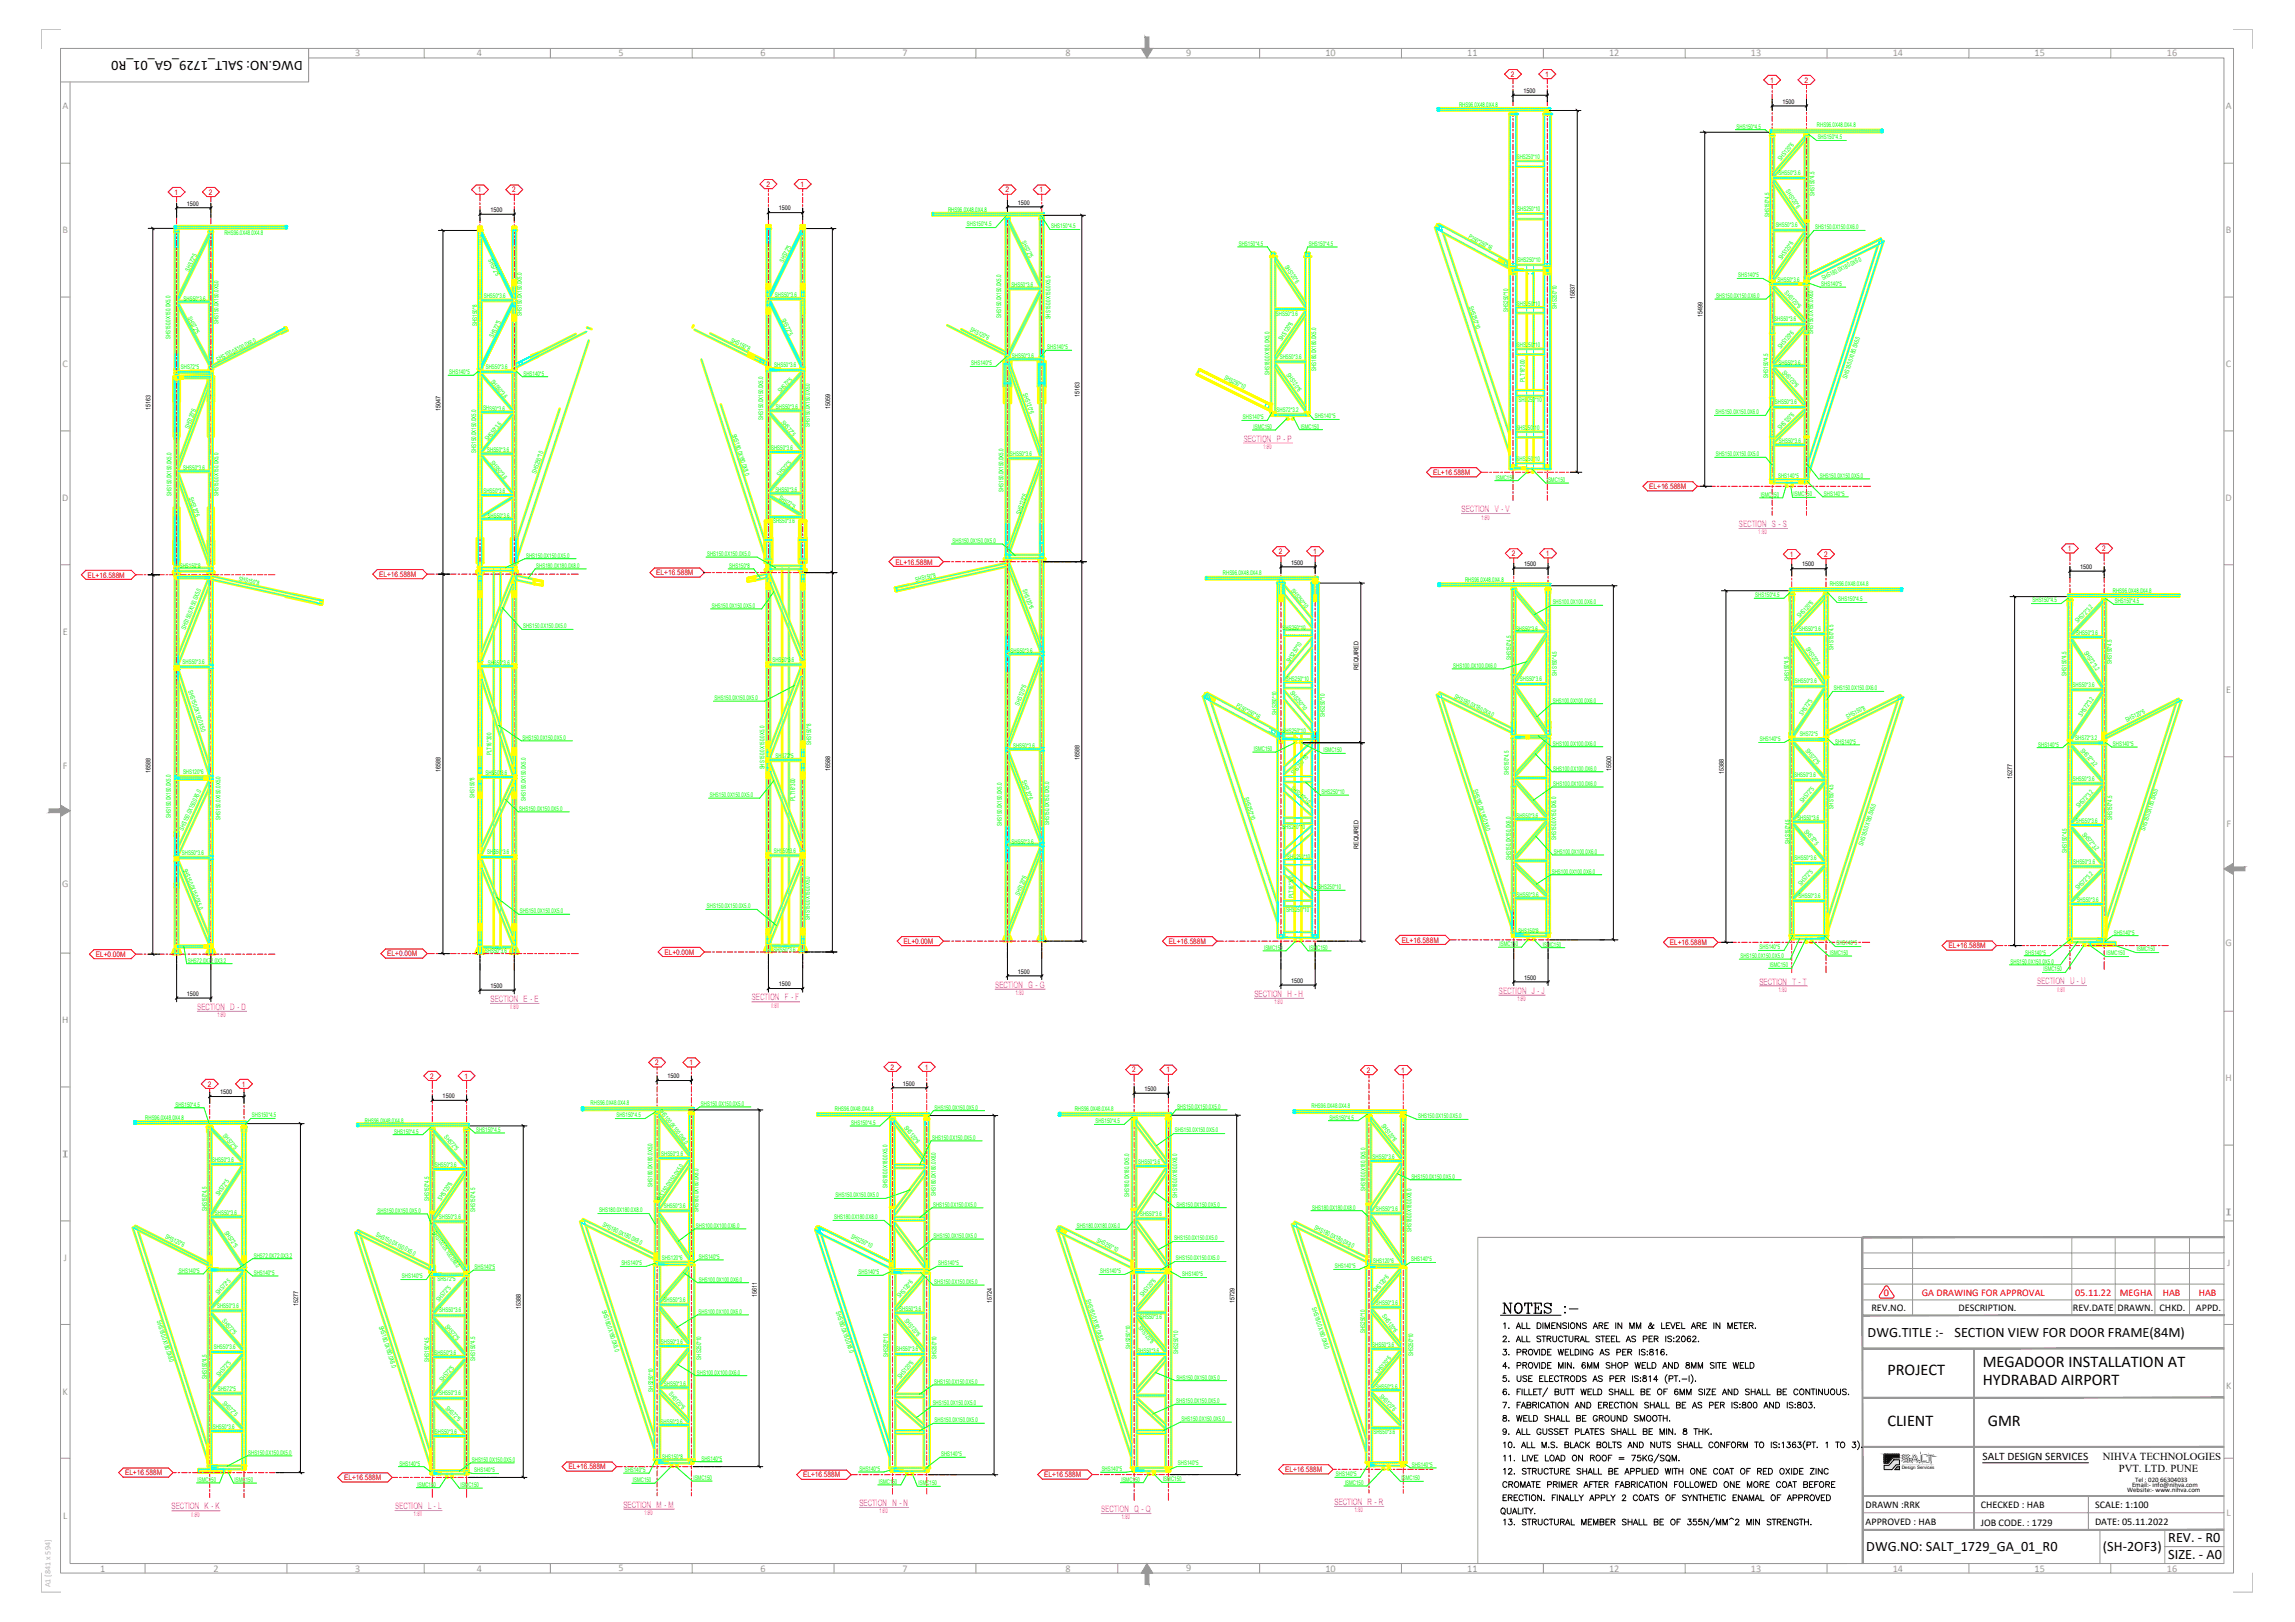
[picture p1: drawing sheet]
<svg xmlns="http://www.w3.org/2000/svg" width="841mm" height="594mm" viewBox="0 0 841 594" stroke-linecap="round" stroke-linejoin="round" font-family="sans-serif">
<defs><g id="words">
<g font-size="6">
<text x="691.7" y="503.5">PROJECT</text>
<text x="726.6" y="500.5">MEGADOOR INSTALLATION AT</text>
<text x="726.6" y="507.4">HYDRABAD AIRPORT</text>
<text x="691.7" y="522.4">CLIENT</text>
<text x="728.4" y="522.4">GMR</text>
</g>
<g font-size="5.3">
<text x="549.6" y="487.9">1. ALL DIMENSIONS ARE IN MM &amp; LEVEL ARE IN METER.</text>
<text x="549.6" y="502.4">4. PROVIDE MIN. 6MM SHOP WELD AND 8MM SITE WELD</text>
<text x="549.6" y="521.8">8. WELD SHALL BE GROUND SMOOTH.</text>
<text x="549.6" y="526.7">9. ALL GUSSET PLATES SHALL BE MIN. 8 THK.</text>
<text x="549.6" y="541.2">12. STRUCTURE SHALL BE APPLIED WITH ONE COAT OF RED OXIDE ZINC</text>
<text x="549.6" y="546.1">CROMATE PRIMER AFTER FABRICATION FOLLOWED ONE MORE COAT BEFORE</text>
<text x="549.6" y="551">ERECTION. FINALLY APPLY 2 COATS OF SYNTHETIC ENAMAL OF APPROVED</text>
</g>
<g font-size="5.2">
<text x="110.9" y="22.2" transform="rotate(-180 110.9 22.2)">DWG.NO: SALT_1729_GA_01_R0</text>
<text x="684.4" y="489.7">DWG.TITLE :-</text>
<text x="716.2" y="489.7">SECTION VIEW FOR DOOR FRAME(84M)</text>
<text x="683.9" y="568">DWG.NO: SALT_1729_GA_01_R0</text>
<text x="770.7" y="568">(SH-2OF3)</text>
<text x="794.6" y="564.9">REV. - R0</text>
<text x="794.6" y="571.1">SIZE. - A0</text>
</g>
<text font-size="4.2" x="726.6" y="534.6">SALT DESIGN SERVICES</text>
<g font-size="3.9">
<text x="770.6" y="534.8">NIHVA TECHNOLOGIES</text>
<text x="776.5" y="539.2">PVT. LTD. PUNE</text>
</g>
<g font-size="3.7" fill="#989898">
<text x="130.2" y="20.7">3</text>
<text x="174.7" y="20.7">4</text>
<text x="226.7" y="20.6">5</text>
<text x="278.7" y="20.7">6</text>
<text x="330.7" y="20.7">7</text>
<text x="390.5" y="20.7">8</text>
<text x="434.7" y="20.7">9</text>
<text x="485.7" y="20.7">10</text>
<text x="537.7" y="20.7">11</text>
<text x="589.7" y="20.7">12</text>
<text x="641.6" y="20.7">13</text>
<text x="693.6" y="20.7">14</text>
<text x="745.6" y="20.7">15</text>
<text x="794.1" y="20.7">16</text>
<text x="22.9" y="39.9">A</text>
<text x="815.7" y="39.9">A</text>
<text x="22.9" y="85.4">B</text>
<text x="815.7" y="85.4">B</text>
<text x="22.9" y="134.5">C</text>
<text x="815.7" y="134.5">C</text>
<text x="22.8" y="183.5">D</text>
<text x="815.6" y="183.5">D</text>
<text x="23" y="232.5">E</text>
<text x="815.8" y="253.8">E</text>
<text x="23.1" y="281.6">F</text>
<text x="815.9" y="302.9">F</text>
<text x="22.7" y="325.1">G</text>
<text x="815.6" y="346.3">G</text>
<text x="22.8" y="374.8">H</text>
<text x="815.6" y="396.1">H</text>
<text x="23" y="423.8">T</text>
<text x="24.8" y="421.5" transform="rotate(-180 24.8 421.5)">T</text>
<text x="817.6" y="442.8" transform="rotate(-180 817.6 442.8)">T</text>
<text x="815.8" y="445.1">T</text>
<text x="23.3" y="461.8">J</text>
<text x="816.1" y="463.7">J</text>
<text x="815.8" y="508.8">K</text>
<text x="23" y="510.8">K</text>
<text x="23.1" y="556.3">L</text>
<text x="815.9" y="555.3">L</text>
<text x="36.7" y="575.6">1</text>
<text x="78.2" y="575.6">2</text>
<text x="130.2" y="575.6">3</text>
<text x="174.7" y="575.6">4</text>
<text x="226.7" y="575.6">5</text>
<text x="278.7" y="575.6">6</text>
<text x="330.7" y="575.6">7</text>
<text x="390.5" y="575.6">8</text>
<text x="434.7" y="575.5">9</text>
<text x="485.7" y="575.6">10</text>
<text x="537.7" y="575.6">11</text>
<text x="589.7" y="575.6">12</text>
<text x="641.6" y="575.6">13</text>
<text x="693.6" y="575.6">14</text>
<text x="745.6" y="575.6">15</text>
<text x="794.1" y="575.6">16</text>
</g>
<g font-size="3.7" fill="#f00">
<text x="690.4" y="474.6">0</text>
<text x="704.3" y="474.6">GA DRAWING FOR APPROVAL</text>
<text x="760.4" y="474.6">05.11.22</text>
<text x="776.9" y="474.6">MEGHA</text>
<text x="792.5" y="474.6">HAB</text>
<text x="805.7" y="474.6">HAB</text>
</g>
<g font-size="3.7">
<text x="685.8" y="480.1">REV.NO.</text>
<text x="717.7" y="480.1">DESCRIPTION.</text>
<text x="759.6" y="480.1">REV.DATE</text>
<text x="776" y="480.1">DRAWN.</text>
<text x="791.4" y="480.1">CHKD.</text>
<text x="804.7" y="480.1">APPD.</text>
<text x="683.7" y="552.5">DRAWN :RRK</text>
<text x="725.9" y="552.5">CHECKED : HAB</text>
<text x="767.8" y="552.5">SCALE: 1:100</text>
<text x="683.7" y="558.5">APPROVED : HAB</text>
<text x="725.9" y="558.7">JOB CODE. : 1729</text>
<text x="767.8" y="558.5">DATE: 05.11.2022</text>
</g>
<g font-size="3.3" fill="#f0f">
<text x="455.8" y="161.8">SECTION P - P</text>
<text x="535.6" y="187.6">SECTION V - V</text>
<text x="637.2" y="193.1">SECTION S - S</text>
<text x="364.7" y="361.8">SECTION G - G</text>
<text x="459.7" y="365.1">SECTION H - H</text>
<text x="549.3" y="364">SECTION J - J</text>
<text x="644.8" y="360.6">SECTION T - T</text>
<text x="746.5" y="360.5">SECTION U - U</text>
<text x="72.3" y="369.9">SECTION D - D</text>
<text x="179.8" y="367">SECTION E - E</text>
<text x="275.5" y="366.4">SECTION F - F</text>
<text x="314.9" y="551.6">SECTION N - N</text>
<text x="489" y="551.2">SECTION R - R</text>
<text x="62.9" y="552.8">SECTION K - K</text>
<text x="144.8" y="552.7">SECTION L - L</text>
<text x="228.5" y="552.2">SECTION M - M</text>
<text x="403.5" y="553.8">SECTION Q - Q</text>
</g>
<text font-size="3" fill="#7f9fff" x="18.5" y="581.4" transform="rotate(-90 18.5 581.4)">A1 [841 x 594]</text>
<g font-size="2.8" fill="#f00">
<text x="553.7" y="28.1">2</text>
<text x="566.3" y="28.1">1</text>
<text x="648.7" y="30.3">1</text>
<text x="661.3" y="30.3">2</text>
<text x="64" y="71.3">1</text>
<text x="76.5" y="71.3">2</text>
<text x="175.1" y="70.5">1</text>
<text x="187.7" y="70.5">2</text>
<text x="280.9" y="68.4">2</text>
<text x="293.4" y="68.4">1</text>
<text x="368.4" y="70.5">2</text>
<text x="381" y="70.5">1</text>
<text x="525.1" y="174">EL+16.588M</text>
<text x="604.4" y="179.1">EL+16.588M</text>
<text x="468.7" y="202.9">2</text>
<text x="481.2" y="202.9">1</text>
<text x="554" y="203.7">2</text>
<text x="566.5" y="203.7">1</text>
<text x="655.9" y="204">1</text>
<text x="668.4" y="204">2</text>
<text x="757.8" y="201.9">1</text>
<text x="770.4" y="201.9">2</text>
<text x="328.1" y="206.8">EL+16.588M</text>
<text x="32.1" y="211.5">EL+16.588M</text>
<text x="138.9" y="211.3">EL+16.588M</text>
<text x="240.5" y="210.7">EL+16.588M</text>
<text x="331.1" y="345.7">EL+0.00M</text>
<text x="428.3" y="345.7">EL+16.588M</text>
<text x="513.7" y="345.2">EL+16.588M</text>
<text x="611.9" y="346.1">EL+16.588M</text>
<text x="714" y="347.3">EL+16.588M</text>
<text x="35.1" y="350.5">EL+0.00M</text>
<text x="141.9" y="350.3">EL+0.00M</text>
<text x="243.5" y="349.7">EL+0.00M</text>
<text x="157.7" y="395.1">2</text>
<text x="170.2" y="395.1">1</text>
<text x="240.1" y="390.1">2</text>
<text x="252.6" y="390.1">1</text>
<text x="326.3" y="391.8">2</text>
<text x="338.9" y="391.8">1</text>
<text x="414.9" y="392.8">2</text>
<text x="427.4" y="392.8">1</text>
<text x="500.9" y="392.9">2</text>
<text x="513.5" y="392.9">1</text>
<text x="76.1" y="398">2</text>
<text x="88.7" y="398">1</text>
<text x="208.4" y="538.2">EL+16.588M</text>
<text x="470.9" y="539.2">EL+16.588M</text>
<text x="45.8" y="540.4">EL+16.588M</text>
<text x="126.1" y="542.1">EL+16.588M</text>
<text x="294.3" y="541.1">EL+16.588M</text>
<text x="382.6" y="541.1">EL+16.588M</text>
</g>
<g font-size="2.5">
<text x="781.3" y="544.6">Email:- info@nihva.com</text>
<text x="782.5" y="542.7">Tel : 020 66304033</text>
<text x="779.5" y="546.5">Website:- www.nihva.com</text>
</g>
<g font-size="2.3">
<text x="558.3" y="34">1500</text>
<text x="653.2" y="38">1500</text>
<text x="68.5" y="75.3">1500</text>
<text x="179.7" y="77.6">1500</text>
<text x="285.4" y="77">1500</text>
<text x="373" y="74.9">1500</text>
<text x="577.2" y="109.6" transform="rotate(-90 577.2 109.6)">15837</text>
<text x="623.9" y="116.1" transform="rotate(-90 623.9 116.1)">15499</text>
<text x="304.2" y="149.8" transform="rotate(-90 304.2 149.8)">15059</text>
<text x="395.6" y="145.4" transform="rotate(-90 395.6 145.4)">15163</text>
<text x="55.2" y="150.2" transform="rotate(-90 55.2 150.2)">15163</text>
<text x="161.5" y="150.5" transform="rotate(-90 161.5 150.5)">15047</text>
<text x="473.2" y="206.8">1500</text>
<text x="558.5" y="207.2">1500</text>
<text x="660.4" y="207.5">1500</text>
<text x="762.3" y="208.4">1500</text>
<text x="497.9" y="245.3" transform="rotate(-90 497.9 245.3)">REQUIRED</text>
<text x="395.6" y="278.3" transform="rotate(-90 395.6 278.3)">16588</text>
<text x="55.2" y="283.1" transform="rotate(-90 55.2 283.1)">16588</text>
<text x="161.5" y="282.9" transform="rotate(-90 161.5 282.9)">16588</text>
<text x="304.2" y="282.3" transform="rotate(-90 304.2 282.3)">16588</text>
<text x="590.4" y="282.5" transform="rotate(-90 590.4 282.5)">15500</text>
<text x="631.7" y="283.6" transform="rotate(-90 631.7 283.6)">15388</text>
<text x="737.4" y="285.3" transform="rotate(-90 737.4 285.3)">15277</text>
<text x="497.9" y="310.9" transform="rotate(-90 497.9 310.9)">REQUIRED</text>
<text x="373" y="356.6">1500</text>
<text x="473.2" y="360">1500</text>
<text x="558.5" y="358.8">1500</text>
<text x="68.5" y="364.7">1500</text>
<text x="179.7" y="361.8">1500</text>
<text x="285.4" y="361.2">1500</text>
<text x="244.6" y="394.9">1500</text>
<text x="80.7" y="400.8">1500</text>
<text x="330.8" y="397.6">1500</text>
<text x="419.4" y="399.6">1500</text>
<text x="162.2" y="402.2">1500</text>
<text x="109.3" y="478.3" transform="rotate(-90 109.3 478.3)">15277</text>
<text x="190.9" y="479.6" transform="rotate(-90 190.9 479.6)">15388</text>
<text x="277.4" y="475" transform="rotate(-90 277.4 475)">15611</text>
<text x="363.5" y="477.2" transform="rotate(-90 363.5 477.2)">15724</text>
<text x="452.4" y="477.1" transform="rotate(-90 452.4 477.1)">15729</text>
</g>
<g font-size="2.3" fill="#0f0">
<text x="534.7" y="39.2">RHS96.0X48.0X4.8</text>
<text x="636.4" y="47.1">SHS150*4.5</text>
<text x="665.9" y="46.4">RHS96.0X48.0X4.8</text>
<text x="666.1" y="51.1">SHS150*4.5</text>
<text x="555.8" y="58.1">SHS250*10</text>
<text x="652.6" y="58.9" transform="rotate(-49 652.6 58.9)">SHS120*6</text>
<text x="651.7" y="64.1">SHS50*3.6</text>
<text x="654.3" y="70.1" transform="rotate(57 654.3 70.1)">SHS120*6</text>
<text x="664.9" y="71.8" transform="rotate(-90 664.9 71.8)">SHS150*4.5</text>
<text x="347.4" y="77.6">RHS96.0X48.0X4.8</text>
<text x="556" y="77.3">SHS250*10</text>
<text x="354.4" y="83">SHS150*4.5</text>
<text x="385.2" y="83.7">SHS150*4.5</text>
<text x="648.5" y="79.5" transform="rotate(-90 648.5 79.5)">SHS150*4.5</text>
<text x="650.7" y="83.3">SHS50*3.6</text>
<text x="665.2" y="84">SHS150.0X150.0X6.0</text>
<text x="82.2" y="85.9">RHS96.0X48.0X4.8</text>
<text x="374.4" y="88.7" transform="rotate(64 374.4 88.7)">SHS72*5</text>
<text x="538" y="87.2" transform="rotate(28 538 87.2)">P250*250*16</text>
<text x="178.9" y="95.3" transform="rotate(64 178.9 95.3)">SHS72*5</text>
<text x="454" y="90">SHS150*4.5</text>
<text x="479.6" y="90.1">SHS150*4.5</text>
<text x="653" y="95.3" transform="rotate(-55 653 95.3)">SHS120*6</text>
<text x="69.4" y="99.4" transform="rotate(-64 69.4 99.4)">SHS72*5</text>
<text x="287.2" y="96.3" transform="rotate(-64 287.2 96.3)">SHS72*5</text>
<text x="470.7" y="97.6" transform="rotate(56 470.7 97.6)">SHS120*6</text>
<text x="556.1" y="96.1">SHS250*10</text>
<text x="637" y="101.6">SHS140*5</text>
<text x="370.6" y="105.2">SHS50*3.6</text>
<text x="651.4" y="103.5">SHS50*3.6</text>
<text x="653.9" y="107.5" transform="rotate(47 653.9 107.5)">SHS120*6</text>
<text x="667.4" y="104.8">SHS140*5</text>
<text x="668.1" y="102.6" transform="rotate(-26 668.1 102.6)">SHS180.0X180.0X6.0</text>
<text x="67.3" y="110.1">SHS50*3.6</text>
<text x="177.3" y="109.3">SHS50*3.6</text>
<text x="284" y="108.9">SHS50*3.6</text>
<text x="538.3" y="112.5" transform="rotate(72 538.3 112.5)">SHS250*10</text>
<text x="555.9" y="112">SHS250*10</text>
<text x="570.5" y="113" transform="rotate(-90 570.5 113)">SHS250*10</text>
<text x="628.9" y="109.1">SHS150.0X150.0X6.0</text>
<text x="68.7" y="116.6" transform="rotate(62 68.7 116.6)">SHS72*5</text>
<text x="80" y="118.6" transform="rotate(-90 80 118.6)">SHS150.0X150.0X5.0</text>
<text x="174.8" y="119.3" transform="rotate(-90 174.8 119.3)">SHS150*8</text>
<text x="191.2" y="115.7" transform="rotate(-90 191.2 115.7)">SHS150.0X150.0X5.0</text>
<text x="286.3" y="117" transform="rotate(64 286.3 117)">SHS72*5</text>
<text x="366.9" y="116.5" transform="rotate(-90 366.9 116.5)">SHS150.0X150.0X5.0</text>
<text x="384.9" y="117" transform="rotate(-90 384.9 117)">SHS150.0X150.0X5.0</text>
<text x="467.6" y="115.6">SHS50*3.6</text>
<text x="552.6" y="114.3" transform="rotate(-90 552.6 114.3)">SHS250*10</text>
<text x="650.2" y="117.7">SHS50*3.6</text>
<text x="62.5" y="124.3" transform="rotate(-90 62.5 124.3)">SHS150.0X150.0X5.0</text>
<text x="180.8" y="123.8" transform="rotate(-64 180.8 123.8)">SHS72*5</text>
<text x="267.6" y="125.2" transform="rotate(26 267.6 125.2)">SHS150*8</text>
<text x="355.3" y="121.1" transform="rotate(28 355.3 121.1)">SHS120*6</text>
<text x="469.8" y="124.9" transform="rotate(-56 469.8 124.9)">SHS120*6</text>
<text x="664.5" y="122.2" transform="rotate(-90 664.5 122.2)">SHS150.0X150.0X6.0</text>
<text x="370.8" y="131.1">SHS50*3.6</text>
<text x="383.8" y="127.9">SHS140*5</text>
<text x="469" y="131.4">SHS50*3.6</text>
<text x="555.9" y="127.1">SHS250*10</text>
<text x="652.6" y="127.8" transform="rotate(-49 652.6 127.8)">SHS120*6</text>
<text x="66.3" y="135.2">SHS72*5</text>
<text x="79.9" y="132.5" transform="rotate(-27 79.9 132.5)">SHS100.0X100.0X6.0</text>
<text x="164.6" y="137">SHS140*5</text>
<text x="178" y="135.1" transform="rotate(-1 178 135.1)">SHS50*3.6</text>
<text x="191.8" y="137.6">SHS140*5</text>
<text x="283.7" y="134.5">SHS50*3.6</text>
<text x="355.9" y="133.8">SHS140*5</text>
<text x="465.3" y="137.5" transform="rotate(-90 465.3 137.5)">SHS180.0X180.0X5.0</text>
<text x="471.4" y="137.3" transform="rotate(55 471.4 137.3)">SHS120*6</text>
<text x="482.4" y="135.9" transform="rotate(-90 482.4 135.9)">SHS180.0X180.0X5.0</text>
<text x="651.8" y="133.7">SHS50*3.6</text>
<text x="653" y="136.4" transform="rotate(48 653 136.4)">SHS120*6</text>
<text x="179.7" y="139.9" transform="rotate(51 179.7 139.9)">SHS50*3.6</text>
<text x="448.5" y="138.7" transform="rotate(28 448.5 138.7)">SHS250*10</text>
<text x="558.8" y="139.8" transform="rotate(-90 558.8 139.8)">PLT16*300</text>
<text x="648" y="138.5" transform="rotate(-90 648 138.5)">SHS150*4.5</text>
<text x="676.8" y="138.7" transform="rotate(-72 676.8 138.7)">SHS180.0X180.0X6.0</text>
<text x="284.4" y="149.8">SHS50*3.6</text>
<text x="286.1" y="144" transform="rotate(-48 286.1 144)">SHS72*5</text>
<text x="374.9" y="144.4" transform="rotate(70 374.9 144.4)">SHS120*6</text>
<text x="556.5" y="147.3">SHS250*10</text>
<text x="650.4" y="148">SHS50*3.6</text>
<text x="177" y="150.3" transform="rotate(1 177 150.3)">SHS50*3.6</text>
<text x="279.7" y="153.8" transform="rotate(-90 279.7 153.8)">SHS150.0X150.0X5.0</text>
<text x="286.1" y="154.9" transform="rotate(49 286.1 154.9)">SHS72*5</text>
<text x="455.5" y="153.6">SHS140*5</text>
<text x="467.8" y="150.8">SHS72*3.2</text>
<text x="481.8" y="153.2">SHS140*5</text>
<text x="628.7" y="151.7">SHS150.0X150.0X6.0</text>
<text x="69.3" y="157.2" transform="rotate(-70 69.3 157.2)">SHS120*6</text>
<text x="178.7" y="161.6" transform="rotate(-49 178.7 161.6)">SHS50*3.6</text>
<text x="268.2" y="159.2" transform="rotate(72 268.2 159.2)">SHS180.0X180.0X8.0</text>
<text x="296.8" y="156.3" transform="rotate(-90 296.8 156.3)">SHS150.0X150.0X5.0</text>
<text x="459.4" y="157.1">ISMC150</text>
<text x="476.6" y="157">ISMC150</text>
<text x="555.7" y="157.4">SHS250*10</text>
<text x="652.4" y="157.5" transform="rotate(-46 652.4 157.5)">SHS120*6</text>
<text x="174.5" y="165.9" transform="rotate(-90 174.5 165.9)">SHS150.0X150.0X5.0</text>
<text x="178.5" y="165.5">SHS50*3.6</text>
<text x="282.6" y="164.9">SHS50*3.6</text>
<text x="370.1" y="167.1">SHS50*3.6</text>
<text x="628.8" y="167.1">SHS150.0X150.0X5.0</text>
<text x="651.9" y="162.4">SHS50*3.6</text>
<text x="67.1" y="172.1">SHS50*3.6</text>
<text x="179.6" y="169.5" transform="rotate(50 179.6 169.5)">SHS50*3.6</text>
<text x="196.5" y="173.7" transform="rotate(-72 196.5 173.7)">SHS250*10</text>
<text x="555.8" y="168.8">SHS250*10</text>
<text x="285.8" y="174.6" transform="rotate(-49 285.8 174.6)">SHS72*5</text>
<text x="548.2" y="175.6">ISMC150</text>
<text x="566.8" y="176.5">ISMC150</text>
<text x="651.6" y="175.2">SHS140*5</text>
<text x="666.8" y="175">SHS150.0X150.0X5.0</text>
<text x="62.8" y="181.7" transform="rotate(-90 62.8 181.7)">SHS150.0X150.0X5.0</text>
<text x="69.2" y="182.4" transform="rotate(70 69.2 182.4)">SHS120*6</text>
<text x="80" y="181.8" transform="rotate(-90 80 181.8)">SHS150.0X150.0X5.0</text>
<text x="177.2" y="180.4">SHS50*3.6</text>
<text x="284.1" y="180">SHS50*3.6</text>
<text x="285.2" y="182.9" transform="rotate(31 285.2 182.9)">SHS72*5</text>
<text x="367.7" y="180.2" transform="rotate(-90 367.7 180.2)">SHS150.0X150.0X5.0</text>
<text x="645.2" y="181.9">ISMC150</text>
<text x="657.3" y="181.8">ISMC150</text>
<text x="668.4" y="181.6">SHS140*5</text>
<text x="178.7" y="189.5">SHS50*3.6</text>
<text x="283.3" y="191.7">SHS50*3.6</text>
<text x="373.9" y="188.5" transform="rotate(-70 373.9 188.5)">SHS120*6</text>
<text x="259.1" y="203.6">SHS150.0X150.0X5.0</text>
<text x="349.1" y="198.8">SHS150.0X150.0X5.0</text>
<text x="65.9" y="207.9">SHS150*8</text>
<text x="192.8" y="204.3">SHS150.0X150.0X5.0</text>
<text x="196.5" y="208">SHS180.0X180.0X8.0</text>
<text x="267.3" y="208">SHS150*8</text>
<text x="87.5" y="212.7" transform="rotate(13 87.5 212.7)">SHS150*8</text>
<text x="335.7" y="213.1" transform="rotate(-13 335.7 213.1)">SHS150*8</text>
<text x="448.2" y="210.8">RHS96.0X48.0X4.8</text>
<text x="536.9" y="213.1">RHS96.0X48.0X4.8</text>
<text x="670.5" y="214.7">RHS96.0X48.0X4.8</text>
<text x="374.6" y="216.2" transform="rotate(69 374.6 216.2)">SHS120*6</text>
<text x="472.9" y="216.5" transform="rotate(50 472.9 216.5)">SHS250*10</text>
<text x="569" y="221.3">SHS100.0X100.0X6.0</text>
<text x="643.2" y="218.7">SHS150*4.5</text>
<text x="673.7" y="220.3">SHS150*4.5</text>
<text x="744.8" y="220.7">SHS150*4.5</text>
<text x="774.3" y="217.2">RHS96.0X48.0X4.8</text>
<text x="775" y="220.9">SHS150*4.5</text>
<text x="260.8" y="222.6">SHS150.0X150.0X5.0</text>
<text x="659.5" y="226.4" transform="rotate(-47 659.5 226.4)">SHS120*6</text>
<text x="68" y="230.8" transform="rotate(-69 68 230.8)">SHS150.0X150.0X5.0</text>
<text x="191.7" y="230.1">SHS150.0X150.0X5.0</text>
<text x="470" y="230.7">SHS250*10</text>
<text x="555.6" y="231.3">SHS50*3.6</text>
<text x="659.3" y="231.3">SHS50*3.6</text>
<text x="760.8" y="232.7">SHS50*3.6</text>
<text x="761.5" y="228.2" transform="rotate(-45 761.5 228.2)">SHS72*3.2</text>
<text x="370.4" y="239">SHS50*3.6</text>
<text x="661.6" y="237.6" transform="rotate(57 661.6 237.6)">SHS120*6</text>
<text x="671.9" y="237.9" transform="rotate(-90 671.9 237.9)">SHS150*4.5</text>
<text x="763.6" y="239.1" transform="rotate(56 763.6 239.1)">SHS72*3.2</text>
<text x="66.9" y="243.1">SHS50*3.6</text>
<text x="178.8" y="243.4">SHS50*3.6</text>
<text x="283.1" y="242.4">SHS50*3.6</text>
<text x="472.6" y="242.9" transform="rotate(-57 472.6 242.9)">SHS250*10</text>
<text x="532.5" y="244.6">SHS100.0X100.0X6.0</text>
<text x="553.8" y="241.8" transform="rotate(-90 553.8 241.8)">SHS150*4.5</text>
<text x="773.9" y="243.2" transform="rotate(-90 773.9 243.2)">SHS150*4.5</text>
<text x="471.2" y="249.4">SHS250*10</text>
<text x="557" y="249.6">SHS50*3.6</text>
<text x="570.5" y="247.5" transform="rotate(-90 570.5 247.5)">SHS150*4.5</text>
<text x="655.7" y="249.4" transform="rotate(-91 655.7 249.4)">SHS150*4.5</text>
<text x="657.7" y="250.3">SHS50*3.6</text>
<text x="757.2" y="247.6" transform="rotate(-90 757.2 247.6)">SHS150*4.5</text>
<text x="759.5" y="251.5">SHS50*3.6</text>
<text x="69" y="253.1" transform="rotate(72 69 253.1)">SHS150.0X150.0X5.0</text>
<text x="261.9" y="256.4">SHS150.0X150.0X5.0</text>
<text x="472.7" y="253.8" transform="rotate(52 472.7 253.8)">SHS250*10</text>
<text x="532.8" y="255.7" transform="rotate(26 532.8 255.7)">SHS180.0X180.0X8.0</text>
<text x="569" y="257.3">SHS100.0X100.0X6.0</text>
<text x="672" y="252.8">SHS150.0X150.0X6.0</text>
<text x="373.5" y="258.4" transform="rotate(-69 373.5 258.4)">SHS120*6</text>
<text x="452.9" y="259" transform="rotate(28 452.9 259)">P250*250*16</text>
<text x="467.9" y="261.7" transform="rotate(-90 467.9 261.7)">SHS250*10</text>
<text x="485.6" y="262.6" transform="rotate(-90 485.6 262.6)">SHS250*10</text>
<text x="660.5" y="262.1" transform="rotate(-54 660.5 262.1)">SHS72*5</text>
<text x="677.1" y="263.2" transform="rotate(-26 677.1 263.2)">SHS150*8</text>
<text x="762.9" y="262.6" transform="rotate(-56 762.9 262.6)">SHS72*3.2</text>
<text x="470" y="268.4">SHS250*10</text>
<text x="659.5" y="269.7">SHS72*5</text>
<text x="779.5" y="264.5" transform="rotate(-27 779.5 264.5)">SHS120*6</text>
<text x="191.4" y="270.9">SHS150.0X150.0X5.0</text>
<text x="297.3" y="272.8" transform="rotate(-90 297.3 272.8)">SHS150*8</text>
<text x="371.2" y="273.9">SHS50*3.6</text>
<text x="459.5" y="275.1">ISMC150</text>
<text x="485" y="275.5">ISMC150</text>
<text x="569.1" y="273.1">SHS100.0X100.0X6.0</text>
<text x="644.9" y="271.5">SHS140*5</text>
<text x="661.5" y="275" transform="rotate(49 661.5 275)">SHS72*5</text>
<text x="672.5" y="272.4">SHS140*5</text>
<text x="746.9" y="273.4">SHS140*5</text>
<text x="760.5" y="271">SHS72*3.2</text>
<text x="762.3" y="274.9" transform="rotate(49 762.3 274.9)">SHS72*3.2</text>
<text x="774.3" y="273.2">SHS140*5</text>
<text x="180.1" y="276.6" transform="rotate(-90 180.1 276.6)">PLT16*300</text>
<text x="280.2" y="281.8" transform="rotate(-90 280.2 281.8)">SHS150.0X150.0X5.0</text>
<text x="284.2" y="277.6">SHS72*5</text>
<text x="67.1" y="283.4">SHS120*6</text>
<text x="177.9" y="283.9">SHS50*3.6</text>
<text x="374.4" y="286" transform="rotate(69 374.4 286)">SHS120*6</text>
<text x="474.2" y="284" transform="rotate(-51 474.2 284)">SHS250*10</text>
<text x="553" y="284" transform="rotate(-90 553 284)">SHS150*4.5</text>
<text x="569.2" y="282.3">SHS100.0X100.0X6.0</text>
<text x="569.2" y="287.8">SHS100.0X100.0X6.0</text>
<text x="657.5" y="284.7">SHS50*3.6</text>
<text x="759.6" y="285.9">SHS50*3.6</text>
<text x="173.8" y="292.2" transform="rotate(-90 173.8 292.2)">SHS150*8</text>
<text x="192.7" y="293.4" transform="rotate(-90 192.7 293.4)">SHS150.0X150.0X5.0</text>
<text x="260.1" y="291.9">SHS150.0X150.0X5.0</text>
<text x="291.4" y="293.3" transform="rotate(-90 291.4 293.3)">PLT16*300</text>
<text x="455.9" y="292.4" transform="rotate(72 455.9 292.4)">SHS250*10</text>
<text x="472.9" y="289" transform="rotate(41 472.9 289)">SHS250*10</text>
<text x="484.3" y="290.8">SHS250*10</text>
<text x="539.8" y="289.4" transform="rotate(72 539.8 289.4)">SHS180.0X180.0X6.0</text>
<text x="62.6" y="299.6" transform="rotate(-90 62.6 299.6)">SHS150.0X150.0X5.0</text>
<text x="190.3" y="296.9">SHS150.0X150.0X5.0</text>
<text x="555.7" y="299.6">SHS50*3.6</text>
<text x="660.7" y="294.2" transform="rotate(-50 660.7 294.2)">SHS72*5</text>
<text x="671.9" y="296.2" transform="rotate(-90 671.9 296.2)">SHS150*4.5</text>
<text x="762" y="296.1" transform="rotate(-49 762 296.1)">SHS72*3.2</text>
<text x="67.2" y="304.2" transform="rotate(-65 67.2 304.2)">SHS150.0X150.0X5.0</text>
<text x="80.8" y="300.2" transform="rotate(-90 80.8 300.2)">SHS150.0X150.0X5.0</text>
<text x="367.1" y="302.5" transform="rotate(-90 367.1 302.5)">SHS150.0X150.0X5.0</text>
<text x="384.4" y="302.3" transform="rotate(-90 384.4 302.3)">SHS150.0X150.0X5.0</text>
<text x="469.9" y="303.5">SHS250*10</text>
<text x="658.7" y="300.4">SHS50*3.6</text>
<text x="661" y="304.6" transform="rotate(50 661 304.6)">SHS72*5</text>
<text x="760.7" y="301.6">SHS50*3.6</text>
<text x="762.9" y="305.6" transform="rotate(50 762.9 305.6)">SHS72*3.2</text>
<text x="774" y="300.4" transform="rotate(-90 774 300.4)">SHS150*4.5</text>
<text x="786" y="304.3" transform="rotate(-72 786 304.3)">SHS180.0X180.0X8.0</text>
<text x="370.7" y="309">SHS50*3.6</text>
<text x="570.2" y="307.8" transform="rotate(-90 570.2 307.8)">SHS150.0X150.0X6.0</text>
<text x="655.8" y="309" transform="rotate(-90 655.8 309)">SHS150*4.5</text>
<text x="682.7" y="309.7" transform="rotate(-72 682.7 309.7)">SHS180.0X180.0X6.0</text>
<text x="66.7" y="313.1">SHS50*3.6</text>
<text x="178.5" y="312.8">SHS50*3.6</text>
<text x="283.6" y="312.5">SHS50*3.6</text>
<text x="471.7" y="314.5">SHS250*10</text>
<text x="553.6" y="315.1" transform="rotate(-90 553.6 315.1)">SHS150.0X150.0X6.0</text>
<text x="569.4" y="312.7">SHS100.0X100.0X6.0</text>
<text x="657.7" y="315.1">SHS50*3.6</text>
<text x="757.4" y="312.3" transform="rotate(-90 757.4 312.3)">SHS150*4.5</text>
<text x="759.7" y="316.3">SHS50*3.6</text>
<text x="67" y="318.5" transform="rotate(68 67 318.5)">SHS150.0X150.0X5.0</text>
<text x="568.7" y="320">SHS100.0X100.0X6.0</text>
<text x="373.6" y="328.2" transform="rotate(-68 373.6 328.2)">SHS120*6</text>
<text x="474" y="329" transform="rotate(-90 474 329)">PLT16*300</text>
<text x="483" y="325.7">SHS250*10</text>
<text x="555.8" y="328.5">SHS50*3.6</text>
<text x="659.1" y="329.1">SHS50*3.6</text>
<text x="660" y="324.5" transform="rotate(-47 660 324.5)">SHS72*5</text>
<text x="761.5" y="326" transform="rotate(-45 761.5 326)">SHS72*3.2</text>
<text x="190.5" y="334.5">SHS150.0X150.0X5.0</text>
<text x="259.1" y="332.7">SHS150.0X150.0X5.0</text>
<text x="471.3" y="334">SHS250*10</text>
<text x="761" y="330.5">SHS50*3.6</text>
<text x="296.8" y="336.8" transform="rotate(-90 296.8 336.8)">SHS150.0X150.0X5.0</text>
<text x="556.3" y="341.6">SHS150*8</text>
<text x="463.2" y="347.9">ISMC150</text>
<text x="479.8" y="347.9">ISMC150</text>
<text x="549.5" y="346.5">ISMC150</text>
<text x="565.4" y="346.7">ISMC150</text>
<text x="644.8" y="347.7">SHS140*5</text>
<text x="673" y="346.3">SHS140*5</text>
<text x="774.6" y="342.3">SHS140*5</text>
<text x="68.8" y="352.6">SHS72.0X72.0X3.2</text>
<text x="177.7" y="349.2">SHS50*3.6</text>
<text x="283.5" y="348.5">SHS50*3.6</text>
<text x="637.8" y="350.9">SHS150.0X150.0X5.0</text>
<text x="670.6" y="349.8">ISMC150</text>
<text x="736.8" y="353">SHS150.0X150.0X5.0</text>
<text x="742.2" y="349.7">SHS140*5</text>
<text x="772" y="349.9">ISMC150</text>
<text x="783.1" y="348.5">ISMC150</text>
<text x="648.5" y="354.3">ISMC150</text>
<text x="748.9" y="355.8">ISMC150</text>
<text x="64.3" y="405.3">SHS150*4.5</text>
<text x="216.4" y="404.8">RHS96.0X48.0X4.8</text>
<text x="241.3" y="406.7" transform="rotate(52 241.3 406.7)">SHS100.0X100.0X6.0</text>
<text x="256.9" y="405">SHS150.0X150.0X5.0</text>
<text x="305.9" y="406.8">RHS96.0X48.0X4.8</text>
<text x="342.5" y="406.4">SHS150.0X150.0X5.0</text>
<text x="393.9" y="407.1">RHS96.0X48.0X4.8</text>
<text x="431.3" y="406.1">SHS150.0X150.0X5.0</text>
<text x="480.6" y="405.8">RHS96.0X48.0X4.8</text>
<text x="53.2" y="410.1">RHS96.0X48.0X4.8</text>
<text x="92.3" y="409.2">SHS150*4.5</text>
<text x="133.7" y="411.2">RHS96.0X48.0X4.8</text>
<text x="225.9" y="409.3">SHS150*4.5</text>
<text x="311.9" y="412">SHS150*4.5</text>
<text x="331.2" y="413" transform="rotate(52 331.2 413)">SHS120*6</text>
<text x="401.4" y="411.4">SHS150*4.5</text>
<text x="487.2" y="410.1">SHS150*4.5</text>
<text x="506.1" y="412.3" transform="rotate(53 506.1 412.3)">SHS120*6</text>
<text x="519.7" y="409.6">SHS150.0X150.0X5.0</text>
<text x="81.6" y="416.1" transform="rotate(49 81.6 416.1)">SHS72*5</text>
<text x="144.4" y="415.2">SHS150*4.5</text>
<text x="162.7" y="416.5" transform="rotate(50 162.7 416.5)">SHS72*5</text>
<text x="174.5" y="414.6">SHS150*4.5</text>
<text x="341.6" y="417.4">SHS150.0X150.0X5.0</text>
<text x="430.5" y="414.8">SHS150.0X150.0X5.0</text>
<text x="77.7" y="425.6">SHS50*3.6</text>
<text x="242.3" y="423.5">SHS50*3.6</text>
<text x="503" y="424.5">SHS50*3.6</text>
<text x="159.3" y="427.3">SHS50*3.6</text>
<text x="417.1" y="426.4">SHS50*3.6</text>
<text x="517.2" y="431.7">SHS150.0X150.0X5.0</text>
<text x="239.1" y="434.7" transform="rotate(-90 239.1 434.7)">SHS180.0X180.0X5.0</text>
<text x="325.3" y="435.3" transform="rotate(-90 325.3 435.3)">SHS180.0X180.0X5.0</text>
<text x="342.9" y="438" transform="rotate(-90 342.9 438)">SHS180.0X180.0X8.0</text>
<text x="500.5" y="436.4" transform="rotate(-90 500.5 436.4)">SHS180.0X180.0X5.0</text>
<text x="75.7" y="443.7" transform="rotate(-90 75.7 443.7)">SHS150*4.5</text>
<text x="80.3" y="438.2" transform="rotate(-56 80.3 438.2)">SHS72*5</text>
<text x="157.3" y="439.9" transform="rotate(-90 157.3 439.9)">SHS150*4.5</text>
<text x="161.7" y="439.8" transform="rotate(-57 161.7 439.8)">SHS120*6</text>
<text x="241.7" y="440.3" transform="rotate(-56 241.7 440.3)">SHS150.0X150.0X5.0</text>
<text x="243.2" y="442.4">SHS50*3.6</text>
<text x="256" y="444" transform="rotate(-90 256 444)">SHS180.0X180.0X8.0</text>
<text x="306.2" y="438.5">SHS150.0X150.0X5.0</text>
<text x="341.9" y="442">SHS150.0X150.0X5.0</text>
<text x="413.8" y="438.5" transform="rotate(-90 413.8 438.5)">SHS180.0X180.0X5.0</text>
<text x="431.1" y="441.9">SHS150.0X150.0X5.0</text>
<text x="431.4" y="438.6" transform="rotate(-90 431.4 438.6)">SHS180.0X180.0X8.0</text>
<text x="480.8" y="443">SHS180.0X180.0X8.0</text>
<text x="504.2" y="443.7">SHS50*3.6</text>
<text x="78.8" y="445">SHS50*3.6</text>
<text x="138.3" y="444.2">SHS150.0X150.0X5.0</text>
<text x="160.8" y="446.3">SHS50*3.6</text>
<text x="174.1" y="444.1" transform="rotate(-90 174.1 444.1)">SHS150*4.5</text>
<text x="219.5" y="444.1">SHS180.0X180.0X8.0</text>
<text x="220.6" y="449" transform="rotate(26 220.6 449)">SHS180.0X180.0X8.0</text>
<text x="255.1" y="449.7">SHS100.0X100.0X6.0</text>
<text x="305.7" y="446.6">SHS180.0X180.0X8.0</text>
<text x="394.6" y="449.8">SHS180.0X180.0X6.0</text>
<text x="417.8" y="445.3">SHS50*3.6</text>
<text x="60.4" y="453.4" transform="rotate(27 60.4 453.4)">SHS120*6</text>
<text x="82.2" y="451.5" transform="rotate(56 82.2 451.5)">SHS72*5</text>
<text x="137.6" y="452.8" transform="rotate(26 137.6 452.8)">SHS150.0X150.0X5.0</text>
<text x="158.3" y="451.5" transform="rotate(55 158.3 451.5)">SHS100.0X100.0X6.0</text>
<text x="311.6" y="453.5" transform="rotate(26 311.6 453.5)">SHS250*10</text>
<text x="342.1" y="453.4">SHS150.0X150.0X5.0</text>
<text x="401.8" y="454.8" transform="rotate(26 401.8 454.8)">SHS250*10</text>
<text x="430.2" y="454.3">SHS150.0X150.0X5.0</text>
<text x="481.5" y="450.2" transform="rotate(26 481.5 450.2)">SHS180.0X180.0X8.0</text>
<text x="517.2" y="451.4" transform="rotate(-90 517.2 451.4)">SHS180.0X180.0X8.0</text>
<text x="93" y="460.6">SHS72.0X72.0X3.2</text>
<text x="242.5" y="461.4">SHS120*6</text>
<text x="256.1" y="461.1">SHS140*5</text>
<text x="430.9" y="461.6">SHS150.0X150.0X5.0</text>
<text x="65.6" y="466.2">SHS140*5</text>
<text x="93" y="466.9">SHS140*5</text>
<text x="173.9" y="464.8">SHS140*5</text>
<text x="227.7" y="463.4">SHS140*5</text>
<text x="314.6" y="466.7">SHS140*5</text>
<text x="343.8" y="463.4">SHS140*5</text>
<text x="403.2" y="466.4">SHS140*5</text>
<text x="433.2" y="467.5">SHS140*5</text>
<text x="489.2" y="464.5">SHS140*5</text>
<text x="503.2" y="462.7">SHS120*6</text>
<text x="517.1" y="462">SHS140*5</text>
<text x="147.3" y="468.2">SHS140*5</text>
<text x="160.3" y="469.1">SHS72*5</text>
<text x="256" y="469.4">SHS100.0X100.0X6.0</text>
<text x="342.3" y="470.3">SHS150.0X150.0X5.0</text>
<text x="504.2" y="473.7" transform="rotate(-50 504.2 473.7)">SHS120*6</text>
<text x="79.6" y="478.9">SHS50*3.6</text>
<text x="80.1" y="474.3" transform="rotate(-46 80.1 474.3)">SHS72*5</text>
<text x="160.9" y="476.8" transform="rotate(-48 160.9 476.8)">SHS72*5</text>
<text x="220.5" y="480" transform="rotate(72 220.5 480)">SHS180.0X180.0X6.0</text>
<text x="243.2" y="476.7">SHS50*3.6</text>
<text x="329.8" y="475.5" transform="rotate(-49 329.8 475.5)">SHS120*6</text>
<text x="398" y="476.3" transform="rotate(72 398 476.3)">SHS180.0X180.0X8.0</text>
<text x="418.8" y="475" transform="rotate(-49 418.8 475)">SHS120*6</text>
<text x="480.7" y="479.2" transform="rotate(72 480.7 479.2)">SHS180.0X180.0X6.0</text>
<text x="504.2" y="478.2">SHS50*3.6</text>
<text x="57.4" y="484" transform="rotate(72 57.4 484)">SHS180.0X180.0X8.0</text>
<text x="81.3" y="484" transform="rotate(49 81.3 484)">SHS72*5</text>
<text x="138.8" y="485.9" transform="rotate(72 138.8 485.9)">SHS180.0X180.0X6.0</text>
<text x="161" y="480.7">SHS50*3.6</text>
<text x="256" y="481.2">SHS100.0X100.0X6.0</text>
<text x="306.3" y="480.6" transform="rotate(71 306.3 480.6)">SHS180.0X180.0X8.0</text>
<text x="329.5" y="480.2">SHS50*3.6</text>
<text x="331.4" y="483.9" transform="rotate(50 331.4 483.9)">SHS120*6</text>
<text x="417.8" y="483">SHS50*3.6</text>
<text x="506.3" y="482.2" transform="rotate(53 506.3 482.2)">SHS120*6</text>
<text x="163" y="486.1" transform="rotate(49 163 486.1)">SHS72*5</text>
<text x="417.1" y="486.3" transform="rotate(50 417.1 486.3)">SHS120*6</text>
<text x="500.3" y="488.2" transform="rotate(-90 500.3 488.2)">SHS250*10</text>
<text x="78.3" y="494.2">SHS50*3.6</text>
<text x="159.2" y="496.1">SHS50*3.6</text>
<text x="242.2" y="492.3">SHS50*3.6</text>
<text x="257" y="498" transform="rotate(-90 257 498)">SHS250*10</text>
<text x="325.5" y="497.1" transform="rotate(-90 325.5 497.1)">SHS250*10</text>
<text x="328.4" y="495">SHS50*3.6</text>
<text x="343.2" y="497.9" transform="rotate(-90 343.2 497.9)">SHS250*10</text>
<text x="414.3" y="494" transform="rotate(-90 414.3 494)">SHS250*10</text>
<text x="416.8" y="495.5">SHS50*3.6</text>
<text x="431.8" y="495.9" transform="rotate(-90 431.8 495.9)">SHS250*10</text>
<text x="502.9" y="493.4">SHS50*3.6</text>
<text x="517.8" y="496.8" transform="rotate(-90 517.8 496.8)">SHS250*10</text>
<text x="157.3" y="498.8" transform="rotate(-90 157.3 498.8)">SHS150*4.5</text>
<text x="174.2" y="498.4" transform="rotate(-90 174.2 498.4)">SHS150*4.5</text>
<text x="255.4" y="503.4">SHS100.0X100.0X6.0</text>
<text x="505.2" y="503.4" transform="rotate(-50 505.2 503.4)">SHS120*6</text>
<text x="75.7" y="505.1" transform="rotate(-90 75.7 505.1)">SHS150*4.5</text>
<text x="79.8" y="509.3">SHS72*5</text>
<text x="80.4" y="504.3" transform="rotate(-49 80.4 504.3)">SHS72*5</text>
<text x="162.2" y="506.2" transform="rotate(-49 162.2 506.2)">SHS72*5</text>
<text x="239.3" y="509.7" transform="rotate(-90 239.3 509.7)">SHS250*10</text>
<text x="243.3" y="507.6">SHS50*3.6</text>
<text x="330" y="505" transform="rotate(-49 330 505)">SHS120*6</text>
<text x="342.3" y="506.8">SHS150.0X150.0X5.0</text>
<text x="431.2" y="505.3">SHS150.0X150.0X5.0</text>
<text x="504.1" y="508.7">SHS50*3.6</text>
<text x="81.4" y="514.1" transform="rotate(44 81.4 514.1)">SHS72*5</text>
<text x="160.9" y="511">SHS50*3.6</text>
<text x="245" y="510.8" transform="rotate(48 245 510.8)">SHS120*6</text>
<text x="341.8" y="514.6">SHS150.0X150.0X5.0</text>
<text x="431.1" y="513.9">SHS150.0X150.0X5.0</text>
<text x="505.4" y="511.5" transform="rotate(46 505.4 511.5)">SHS120*6</text>
<text x="163.1" y="516" transform="rotate(43 163.1 516)">SHS72*5</text>
<text x="242.1" y="521.4">SHS50*3.6</text>
<text x="342.5" y="520.9">SHS150.0X150.0X5.0</text>
<text x="433" y="520.5">SHS150.0X150.0X5.0</text>
<text x="77.9" y="523.5">SHS50*3.6</text>
<text x="159.4" y="525.2">SHS50*3.6</text>
<text x="503.3" y="525.3">SHS50*3.6</text>
<text x="90.9" y="532.8">SHS150.0X150.0X5.0</text>
<text x="344.9" y="533.3">SHS140*5</text>
<text x="146.4" y="536.8">SHS140*5</text>
<text x="172.9" y="535.4">SHS150.0X150.0X5.0</text>
<text x="173.8" y="539.3">SHS140*5</text>
<text x="228.9" y="539.2">SHS140*5</text>
<text x="242.6" y="534.2">SHS150*8</text>
<text x="257.1" y="535">SHS140*5</text>
<text x="315" y="538.7">SHS140*5</text>
<text x="403.7" y="538.8">SHS140*5</text>
<text x="431.7" y="536.7">SHS140*5</text>
<text x="517.4" y="537.2">SHS140*5</text>
<text x="72.4" y="542.7">ISMC150</text>
<text x="86" y="542.8">ISMC150</text>
<text x="153" y="544.5">ISMC150</text>
<text x="168.7" y="544.6">ISMC150</text>
<text x="231.9" y="542.8">ISMC150</text>
<text x="254.1" y="542.1">ISMC150</text>
<text x="322.1" y="543.5">ISMC150</text>
<text x="336.6" y="544">ISMC150</text>
<text x="411" y="542.6">ISMC150</text>
<text x="426.2" y="542.5">ISMC150</text>
<text x="489.6" y="540.7">SHS140*5</text>
<text x="492.9" y="543.9">ISMC150</text>
<text x="513.6" y="542.2">ISMC150</text>
</g>
<g font-size="2.3" fill="#f0f">
<text x="462.9" y="164.4">1:80</text>
<text x="542.7" y="190.3">1:80</text>
<text x="644.3" y="195.7">1:80</text>
<text x="372.1" y="364.5">1:80</text>
<text x="651.7" y="363.3">1:80</text>
<text x="753.7" y="363.2">1:80</text>
<text x="186.9" y="369.7">1:80</text>
<text x="282.5" y="369.1">1:80</text>
<text x="466.9" y="367.8">1:80</text>
<text x="556" y="366.7">1:80</text>
<text x="79.5" y="372.6">1:80</text>
<text x="70" y="555.5">1:80</text>
<text x="151.6" y="555.4">1:80</text>
<text x="236" y="554.9">1:80</text>
<text x="322.2" y="554.3">1:80</text>
<text x="410.9" y="556.5">1:80</text>
<text x="496.3" y="553.9">1:80</text>
</g>
<text font-size="1.7" x="696.9" y="538.2">Design Services</text>
</g></defs>
<!-- layer: Part -->
<path d="M770.5 219.8h.1M771.7 218.6h.1M770.6 272.4h.1M771.7 271.3h-.1M770.6 345v.1M771.7 344h-.1" fill="none" stroke="#ff0" stroke-width=".99"/>
<circle cx="770.4" cy="343.9" r=".5" fill="#ff0"/>
<path d="M770.7 269.5l-.1 .1M771.6 268.6h-.1" fill="none" stroke="#ff0" stroke-width=".99"/>
<circle cx="763.6" cy="345.1" r=".5" fill="#ff0"/>
<g fill="none" stroke="#ff0" stroke-width=".99">
<path d="M757.8 219.8v2.1M758 219.8h.1M759.2 218.6h-.1M759.3 219.8v2.1M770.3 219.7h1.6M770.3 219.8h1.6M770.5 219.8v51.3M770.5 219.7h.1M770.5 218.6h.1M770.5 219.7v.1M770.5 219.8h.1M770.5 218.5v.1"/>
<path d="M770.5 218.5v1.2M770.5 218.5h1.1M771.6 218.6h-1.1M771.6 218.6h.1M771.6 218.5h.1M771.7 218.6l-.1 1.2M771.7 219.7v.1M771.7 218.5v1.2M771.7 219.8v51.3M771.7 219.7l-.1 .1M797.4 257.5l-25.7 12.9M797.9 256.2l-26.2 13.1"/>
<path d="M797.9 256.1v.1M797.9 256.1l-26.1 81.1M797.9 256.2l.5-.3 .2 .5M797.9 256.2l1.4 .4-27.5 85.5M757.9 272.5v71.3M758 271.3v1.1M758 272.3v.1M758 272.4h.1M758 271.3h.1M758 271.3v1M758 271.2v.1M758 271.2h1"/>
<path d="M758 272.4h1M758 270.4l.1 .1M758.1 269.5l-.1 .1M758.1 268.6v1.7M758.1 268.5l-.1 2.6M758.1 270.5h.1M758.1 270.3v.1M758.1 270.4l.9 .1M758.1 268.6h.9M758.1 268.6h.1M759 270.5h-.9M759 268.5v.1"/>
<path d="M759 268.6h.1M759 271.3h.1M759 268.6v2.5M759 271.2l.1 .1M759.1 271.2v.1M759 272.4h.1M759.1 271.3v1M759.1 272.4h-.1M759.1 271.3v1.1M759.1 271.3h.1M759.2 272.5l-.1 72.5M769.3 272.4h-.1"/>
<path d="M769.8 271.9h-.1M770.3 271.1l1.6 .1zM770.3 272.4l1.6 .1-1.4-.1M770.5 272.5v71.3M770.5 272.3l.1 .1M770.6 272.4h.1M770.5 271.3v1M770.5 271.3h.1M770.6 271.2l-.1 .1M770.6 270.3l.1 .2M770.6 271.2l-.1 1.1M770.7 268.6v1.7"/>
<path d="M770.7 270.5h.1M770.7 270.3v.1M770.7 268.5l-.1 2.6M770.7 270.4h.8M770.7 268.6h.1M771.5 268.6h.1M771.5 268.6l.1 2.5M771.5 268.5l-.8 .1M771.5 268.5l.1 .1M771.6 270.3l-.1 .1M771.6 268.6v.1M771.6 270.4l-.9 .1"/>
<path d="M771.7 272.3h.1M771.6 271.3h.1M771.6 270.3v.1M771.6 271.2l.1 .1M771.6 271.3v1M771.7 272.3l-.1 .1M771.7 272.5v63.4M770.5 288.4l-11.3 13.3M770.5 287.5l-11.3 13.3M759.2 302.7l11.3 13.2M759.2 303.6l11.3 13.3M759.2 302.4h11.3"/>
<path d="M759.2 302h11.3M759.2 317.6h11.3M759.2 317.1h11.3M770.5 319l-11.3 11.5M770.5 318.2l-11.3 11.4M759.2 331.3h11.3M759.2 330.9h11.3M771.7 335.9l.1 7.1zM757.8 343.8l1.5 .1zM758 344v1M758 345v.1M758 345h.1"/>
<path d="M758 343.9v.1M758 345l1.1 .1M758 345h1M759.1 344h.1M759.1 345h.1M759.1 344v1M759.1 345v.1M759.2 343.9v1.3l-.1-.2M759.2 345.1h4.4M759.3 343.8h12.6l-1.4 .1M763.6 345.1h.7l-.5 .1M763.6 345.1v1.2h.7l-.5-.1"/>
<path d="M763.7 345.2v1M763.7 346.2h.1M763.7 345.2h.1M764.3 345.1h1.1M765.4 345.1h.6v1.2h-.6l.5-.1M765.4 345.1l.5 .1M765.9 345.2h.1M765.9 346.2h.1M765.9 345.2v1M766 345.1h9.2M768.9 343.9v1.1M768.9 345h.1"/>
<path d="M768.9 343.9h.1M768.9 345v.1M768.9 343.8h.1M768.9 343.8v.1M768.9 345h1.5l-1.5 .1M769.8 345v.1M770.4 343.9l.1 1.2zM770.4 343.9h.1M770.4 343.8v.1M770.5 345h.1M770.5 344v1M770.5 345l.1 .1"/>
<path d="M770.6 345h.1M770.6 343.9l-.1 .1M770.6 344l-.1 1M771.6 344h.1M771.6 345.1h3.6v1.2h-9.2M771.6 343.9l.1 .1M771.6 345h-1M771.6 344v1M771.7 344h.1M771.7 345l-.1 .1M771.7 345h.1M771.7 343v.8"/>
</g>
<!-- layer: Grid -->
<g fill="none" stroke="#f00" stroke-width=".37">
<path d="M755.5 200.9l1.6-1.7h2.8l1.7 1.7-1.7 1.6h-2.8zM758.5 202.5v2.9M758.5 206.1v.7M758.5 207.5v2M758.5 210.1v.7M758.5 211.5v2M758.5 214.1v.7M758.5 215.5v2M758.5 218.2v.6M758.5 219.5v2M768 200.9l1.7-1.7h2.8l1.7 1.7-1.7 1.6h-2.8zM771.1 202.5v2.9"/>
<path d="M771.1 206.1v.7M771.1 207.5v2M771.1 210.1v.7M771.1 211.5v2M771.1 214.1v.7M771.1 215.5v2M771.1 218.2v.6M771.1 219.5v2M758.5 222.2v.7M758.5 223.5v2M758.5 226.2v.7M758.5 227.5v2.1"/>
<path d="M758.5 230.2v.7M758.5 231.6v2M758.5 234.2v.7M758.5 235.6v2M758.5 238.3v.6M758.5 239.6v2M771.1 222.2v.7M771.1 223.5v2M771.1 226.2v.7M771.1 227.5v2.1M771.1 230.2v.7M771.1 231.6v2"/>
<path d="M771.1 234.2v.7M771.1 235.6v2M771.1 238.3v.6M771.1 239.6v2M758.5 242.3v.7M758.5 243.6v2M758.5 246.3v.7M758.5 247.6v2M758.5 250.3v.7M758.5 251.7v2M758.5 254.3v.7M758.5 255.7v2"/>
<path d="M758.5 258.4v.6M758.5 259.7v2M771.1 242.3v.7M771.1 243.6v2M771.1 246.3v.7M771.1 247.6v2M771.1 250.3v.7M771.1 251.7v2M771.1 254.3v.7M771.1 255.7v2M771.1 258.4v.6M771.1 259.7v2"/>
<path d="M758.5 262.4v.6M758.5 263.7v2M758.5 266.4v.7M758.5 267.7v2M758.5 270.4v.7M758.5 271.8v1.9M758.5 274.4v.7M758.5 275.8v2M758.5 278.4v.7M758.5 279.8v2M771.1 262.4v.6M771.1 263.7v2"/>
<path d="M771.1 266.4v.7M771.1 267.7v2M771.1 270.4v.7M771.1 271.8v1.9M771.1 274.4v.7M771.1 275.8v2M771.1 278.4v.7M771.1 279.8v2M758.5 282.5v.6M758.5 283.8v2M758.5 286.5v.6M758.5 287.8v2"/>
<path d="M758.5 290.5v.7M758.5 291.8v2.1M758.5 294.5v.7M758.5 295.9v2M758.5 298.5v.7M758.5 299.9v2M771.1 282.5v.6M771.1 283.8v2M771.1 286.5v.6M771.1 287.8v2M771.1 290.5v.7M771.1 291.8v2.1"/>
<path d="M771.1 294.5v.7M771.1 295.9v2M771.1 298.5v.7M771.1 299.9v2M758.5 302.6v.6M758.5 303.9v2M758.5 306.6v.7M758.5 307.9v2M758.5 310.6v.7M758.5 311.9v2M758.5 314.6v.7M758.5 316v2"/>
<path d="M758.5 318.6v.7M758.5 320v2M771.1 302.6v.6M771.1 303.9v2M771.1 306.6v.7M771.1 307.9v2M771.1 310.6v.7M771.1 311.9v2M771.1 314.6v.7M771.1 316v2M771.1 318.6v.7M771.1 320v2"/>
<path d="M758.5 322.6v.7M758.5 324v2M758.5 326.7v.6M758.5 328v2M758.5 330.7v.7M758.5 332v2M758.5 334.7v.7M758.5 336v2.1M758.5 338.7v.7M771.1 322.6v.7M771.1 324v2M771.1 326.7v.6"/>
<path d="M771.1 328v2M771.1 330.7v.7M771.1 332v2M771.1 334.7v.7M771.1 336v2.1M771.1 338.7v.7M711.7 346.3l1.7-1.6h16.6l1.7 1.6-1.7 1.7h-16.6zM731.7 346.3h2.3M734.6 346.3h.7M736 346.3h2M738.6 346.3h.7M740 346.3h2"/>
<path d="M742.7 346.3h.6M744 346.3h2M746.7 346.3h.6M748 346.3h2M750.7 346.3h.7M752 346.3h2.1M754.7 346.3h.7M756.1 346.3h2M758.5 340.1v2M758.5 342.8v.6M758.5 344.1v2M758.5 346.8v.6"/>
<path d="M758.5 348.1v2M758.5 350.8v.7M758.5 352.1v2.9M758.7 346.3h.7M760.1 346.3h2M762.8 346.3h.6M764.1 346.3h2M766.8 346.3h.7M768.1 346.3h2M770.8 346.3h.7M771.1 340.1v2M771.1 342.8v.6"/>
<path d="M771.1 344.1v2M771.1 346.8v.6M771.1 348.1v2M771.1 350.8v.7M771.1 352.1v2.9M772.1 346.3h2M774.8 346.3h.7M776.2 346.3h2M778.8 346.3h.7M780.2 346.3h2M782.9 346.3h.6M784.2 346.3h2"/>
<path d="M786.9 346.3h.6M788.2 346.3h2M790.9 346.3h.7M792.2 346.3h2.3"/>
</g>
<!-- layer: Part_H -->
<g fill="none" stroke="#0ff" stroke-width=".37">
<path d="M757.8 219.8h.1M757.8 219.8h.6M757.8 219.8v.5M758.7 219.8h.6M759.2 219.8h.1M759.2 219.8v.5M759.3 219.8h.1M770.5 218.5v.1M770.5 219.6v.7M770.5 219.8h.5M770.5 219.8h.1M771 219.8h-.5"/>
<path d="M771.2 219.8h.5M771.7 219.8h.1M771.7 218.5v.1M771.7 219.6v.7M771.7 218.5h.1M757.8 220.6v.5M757.8 221.4v.5M759.2 220.6v.5M759.2 221.4v.5M770.5 220.5v.6M770.5 221.3v.6M770.5 222.1v.5"/>
<path d="M770.5 222.9v.5M770.5 223.7v.5M770.5 224.5v.5M770.5 225.3v.5M770.5 226.1v.5M770.5 226.9v.5M770.5 227.7v.5M770.5 228.5v.5M770.5 229.3v.5M770.5 230.1v.5M770.5 230.9v.5M770.5 231.7v.5"/>
<path d="M770.5 232.5v.5M770.5 233.3v.5M770.5 234.1v.5M770.5 234.8v.6M770.5 235.6v.6M770.5 236.5v.5M770.5 237.2v.6M770.5 238v.6M770.5 238.8v.6M770.5 239.6v.6M771.7 220.5v.6M771.7 221.3v.6"/>
<path d="M771.7 222.1v.5M771.7 222.9v.5M771.7 223.7v.5M771.7 224.5v.5M771.7 225.3v.5M771.7 226.1v.5M771.7 226.9v.5M771.7 227.7v.5M771.7 228.5v.5M771.7 229.3v.5M771.7 230.1v.5M771.7 230.9v.5"/>
<path d="M771.7 231.7v.5M771.7 232.5v.5M771.7 233.3v.5M771.7 234.1v.5M771.7 234.8v.6M771.7 235.6v.6M771.7 236.5v.5M771.7 237.2v.6M771.7 238v.6M771.7 238.8v.6M771.7 239.6v.6M771.7 220.6v.5"/>
<path d="M771.7 221.4v.5M770.5 240.4v.6M770.5 241.2v.6M770.5 242v.5M770.5 242.8v.6M770.5 243.6v.6M770.5 244.4v.5M770.5 245.2v.5M770.5 246v.5M770.5 246.8v.5M770.5 247.6v.5M770.5 248.4v.5"/>
<path d="M770.5 249.2v.5M770.5 250v.5M770.5 250.8v.5M770.5 251.6v.5M770.5 252.4v.5M770.5 253.2v.5M770.5 254v.5M770.5 254.8v.5M770.5 255.6v.5M770.5 256.4v.5M770.5 257.2v.5M770.5 258v.5"/>
<path d="M770.5 258.8v.5M770.5 259.6v.5M771.7 240.4v.6M771.7 241.2v.6M771.7 242v.5M771.7 242.8v.6M771.7 243.6v.6M771.7 244.4v.5M771.7 245.2v.5M771.7 246v.5M771.7 246.8v.5M771.7 247.6v.5"/>
<path d="M771.7 248.4v.5M771.7 249.2v.5M771.7 250v.5M771.7 250.8v.5M771.7 251.6v.5M771.7 252.4v.5M771.7 253.2v.5M771.7 254v.5M771.7 254.8v.5M771.7 255.6v.5M771.7 256.4v.5M771.7 257.2v.5"/>
<path d="M771.7 258v.5M771.7 258.8v.5M771.7 259.6v.5M790.6 259.9l-.4 .2M791.4 259.5l-.5 .3M792.1 259.1l-.5 .3M792.6 259.9l-.4 .2M792.8 258.8l-.5 .2M793.3 259.5l-.4 .3M793.5 258.4l-.5 .3M794.1 259.2l-.5 .2M794.2 258.1l-.5 .2"/>
<path d="M794.8 258.8l-.5 .2M794.9 257.7l-.5 .3M795.5 258.4l-.5 .3M795.6 257.4l-.4 .2M796.2 258.1l-.5 .2M796.3 257l-.4 .2M796.8 259.7l-.2 .5M796.9 257.7l-.5 .3M797 259l-.1 .5M797 256.6l-.4 .3M797.3 258.2l-.2 .5M797.5 257.5l-.1 .4"/>
<path d="M797.6 257.4l-.5 .2M797.8 256.3l-.5 .2M797.8 256.7l-.2 .5M797.9 256.2h.1M798 256.2l-.1 .2M798 257.2l-.6 .3M798.3 259.5l-.2 .5M798.3 257l-.5 .3M798.4 255.9v.1M798.4 256l-.4 .2M798.5 258.8l-.1 .4M798.6 256.4l.2 .4"/>
<path d="M798.8 256.8h.1M798.8 258l-.2 .5M798.8 256.8l-.2 .1M798.8 256.8l-.5 .3M799 257.2l-.1 .5M799.2 256.6h.1M799.2 256.6l-.1 .4M758 273.2v.5M758 274v.5M758 274.8v.5M758 275.6v.5M758 276.4v.5"/>
<path d="M758 277.2v.5M758 278v.5M758 278.8v.5M758 279.6v.5M758 271.1h.1M758 271.1h.4M758 268.7v.2M758 269.2v.5M758 270v.3M758.1 268.7v.3M758.1 269.2v.6M758.1 270v.6"/>
<path d="M758.1 270.8v.3M758.4 272.5h-.5l.1 .4M758.7 272.5h.5l-.1 .4M759 270.8v.3h-.3M759 268.7v.3M759 269.2v.6M759 270v.6M759.1 273.2v.5M759.1 274v.5M759.1 274.8v.5M759.1 275.6v.5M759.1 276.4v.5"/>
<path d="M759.1 277.2v.5M759.1 278v.5M759.1 278.8v.5M759.1 279.6v.5M768 272.4h.3M768 271.8h.3M768.6 272.4h.5M768.6 271.8h.5M769.4 272.4h.5M769.4 271.8h.5M770.2 271.8h.3v1.1M770.2 272.4h.8"/>
<path d="M770.5 272.5h.5M770.5 260.4v.5M770.5 261.2v.5M770.5 262v.5M770.5 262.8v.5M770.5 263.6v.5M770.5 264.4v.5M770.5 265.2v.5M770.5 266v.5M770.5 266.7v.6M770.5 267.5v.6M770.5 268.4v.5"/>
<path d="M770.5 269.1v.6M770.5 269.9v.6M770.5 270.7v.4M770.5 273.2v.5M770.5 274v.5M770.5 274.8v.5M770.5 275.6v.5M770.5 276.4v.5M770.5 277.2v.5M770.5 278v.5M770.5 278.8v.5M770.5 279.6v.5"/>
<path d="M770.6 268.7v.2M770.6 269.2v.5M770.6 270v.3M770.7 268.7v.3M770.7 269.2v.6M770.7 270v.6M770.7 270.8v.3M771 271.1h-.7l.7 .1M771.2 271.1h.7l-.7 .1M771.2 272.5h.5M771.2 272.4h.4M771.5 270.8v.3"/>
<path d="M771.6 268.7l-.1 .3M771.6 269.2l-.1 .6M771.6 270l-.1 .6M771.7 260.4v.5M771.7 261.2v.5M771.7 262v.5M771.7 262.8v.5M771.7 263.6v.5M771.7 264.4v.5M771.7 265.2v.5M771.7 266v.5M771.7 266.7v.6"/>
<path d="M771.7 267.5v.6M771.7 268.4v.5M771.7 269.1v.6M771.7 269.9v.6M771.7 270.7v.4M771.7 272.5v.4M771.7 273.2v.5M771.7 274v.5M771.7 274.8v.5M771.7 275.6v.5M771.7 276.4v.5M771.7 277.2v.5"/>
<path d="M771.7 278v.5M771.7 278.8v.5M771.7 279.6v.5M771.7 270v.4l.3-.1M772.1 269.2l-.4 .1v.4M772.7 269.9l-.5 .3M772.8 268.8l-.5 .3M773.4 269.6l-.5 .2M773.5 268.5l-.4 .2M774.1 269.2l-.5 .2M774.2 268.1l-.4 .3M774.8 268.8l-.5 .3"/>
<path d="M775 267.8l-.5 .2M775.5 268.5l-.4 .2M775.7 267.4l-.5 .2M776.2 268.1l-.4 .3M776.4 267l-.5 .3M777 267.8l-.5 .2M777.1 266.7l-.5 .2M777.7 267.4l-.5 .3M777.8 266.3l-.5 .3M778.4 267.1l-.5 .2M778.5 266l-.4 .2M779.1 266.7l-.5 .2"/>
<path d="M779.2 265.6l-.4 .2M779.8 266.3l-.5 .3M780 265.2l-.5 .3M780.5 266l-.5 .2M780.7 264.9l-.5 .2M781.2 265.6l-.5 .3M781.4 264.5l-.5 .3M781.9 265.3l-.4 .2M782.1 264.2l-.5 .2M782.7 264.9l-.5 .2M782.8 263.8l-.5 .3M783.4 264.5l-.5 .3"/>
<path d="M783.5 263.5l-.5 .2M784.1 264.2l-.5 .2M784.2 263.1l-.4 .2M784.8 263.8l-.5 .3M784.9 262.7l-.4 .3M785.5 263.5l-.5 .2M785.7 262.4l-.5 .2M786.2 263.1l-.5 .3M786.4 262l-.5 .3M786.9 262.7l-.5 .3M787.1 261.7l-.5 .2M787.6 262.4l-.4 .2"/>
<path d="M787.8 261.3l-.5 .2M788.3 262l-.4 .3M788.5 260.9l-.5 .3M789.1 261.7l-.5 .2M789.2 260.6l-.5 .2M789.8 261.3l-.5 .3M789.9 260.2l-.5 .3M790.5 279.5l-.2 .5M790.5 261l-.5 .2M790.7 278.7l-.2 .5M790.9 277.9l-.1 .5M791.2 277.2l-.2 .5"/>
<path d="M791.2 260.6l-.5 .2M791.4 276.4l-.1 .5M791.7 275.7l-.2 .5M791.9 274.9l-.1 .5M791.9 260.2l-.5 .3M792 279.3l-.2 .5M792.2 274.2l-.2 .4M792.2 278.5l-.2 .5M792.4 273.4l-.2 .5M792.5 277.7l-.2 .5M792.6 272.6l-.1 .5M792.7 277l-.2 .5"/>
<path d="M792.9 271.9l-.2 .5M792.9 276.2l-.1 .5M793.1 271.1l-.1 .5M793.2 275.5l-.2 .5M793.4 270.3l-.2 .5M793.4 274.7l-.1 .5M793.6 269.6l-.1 .5M793.7 273.9l-.2 .5M793.9 268.8l-.2 .5M793.9 273.2l-.2 .5M794.1 268.1l-.1 .5M794.2 272.4l-.2 .5"/>
<path d="M794.4 267.3l-.2 .5M794.4 271.7l-.1 .5M794.6 266.6l-.2 .5M794.7 270.9l-.2 .5M794.8 265.8l-.1 .5M794.9 270.2l-.2 .4M795.1 265l-.2 .5M795.1 269.4l-.1 .5M795.3 264.3l-.1 .5M795.4 268.6l-.2 .5M795.6 263.5l-.2 .5M795.6 267.9l-.1 .5"/>
<path d="M795.8 262.8l-.1 .4M795.9 267.1l-.2 .5M796.1 262l-.2 .5M796.1 266.3l-.2 .5M796.3 261.2l-.1 .5M796.4 265.6l-.2 .5M796.6 260.5l-.2 .5M796.6 264.8l-.2 .5M796.9 264.1l-.2 .5M797.1 263.3l-.2 .5M797.3 262.6l-.1 .5M797.6 261.8l-.2 .5"/>
<path d="M797.8 261l-.1 .5M798.1 260.3l-.2 .5M758 280.4v.5M758 281.2v.5M758 282v.5M758 282.8v.5M758 283.6v.5M758 284.4v.5M758 285.2v.5M758 286v.5M758 286.8v.5M758 287.5v.6"/>
<path d="M758 288.4v.5M758 289.2v.5M758 289.9v.6M758 290.7v.6M758 291.5v.6M758 292.3v.6M758 293.1v.6M758 293.9v.6M758 294.7v.6M758 295.5v.6M758 296.3v.6M758 297.1v.6"/>
<path d="M758 297.9v.6M758 298.7v.6M758 299.5v.6M759.1 280.4v.5M759.1 281.2v.5M759.1 282v.5M759.1 282.8v.5M759.1 283.6v.5M759.1 284.4v.5M759.1 285.2v.5M759.1 286v.5M759.1 286.8v.5"/>
<path d="M759.1 287.5v.6M759.1 288.4v.5M759.1 289.2v.5M759.1 289.9v.6M759.1 290.7v.6M759.1 291.5v.6M759.1 292.3v.6M759.1 293.1v.6M759.1 293.9v.6M759.1 294.7v.6M759.1 295.5v.6M759.1 296.3v.6"/>
<path d="M759.1 297.1v.6M759.1 297.9v.6M759.1 298.7v.6M759.1 299.5v.6M760.1 299.7l-.4 .4M760.6 300l-.3 .4M760.6 299.1l-.3 .4M761.1 299.4l-.3 .4M761.1 298.5l-.3 .4M761.6 298.7l-.3 .4M761.6 297.9l-.3 .4M762.1 298.2l-.3 .4"/>
<path d="M762.1 297.3l-.3 .4M762.7 297.5l-.4 .4M762.7 296.7l-.4 .4M763.2 296.9l-.4 .4M763.2 296.1l-.4 .4M763.7 296.3l-.4 .4M763.7 295.5l-.4 .4M764.2 295.7l-.3 .4M764.2 294.9l-.3 .4M764.7 295.1l-.3 .4M764.7 294.3l-.3 .4M765.3 294.5l-.4 .4"/>
<path d="M765.3 293.6l-.4 .5M765.8 293.9l-.4 .4M765.8 293.1l-.4 .4M766.3 293.3l-.4 .4M766.3 292.4l-.4 .4M766.8 292.7l-.3 .4M766.8 291.8l-.3 .4M767.3 292.1l-.3 .4M767.3 291.2l-.3 .4M767.8 291.5l-.3 .4M767.8 290.6l-.3 .4M768.3 290.9l-.3 .4"/>
<path d="M768.3 290l-.3 .4M768.9 290.3l-.4 .4M768.9 289.4l-.4 .4M769.4 289.6l-.4 .4M769.4 288.8l-.4 .4M769.9 289l-.4 .4M769.9 288.2l-.4 .4M770.1 288l.4-.5v1.4M770.5 288.4l-.4 .4M770.5 280.4v.5M770.5 281.2v.5M770.5 282v.5"/>
<path d="M770.5 282.8v.5M770.5 283.6v.5M770.5 284.4v.5M770.5 285.2v.5M770.5 286v.5M770.5 286.8v.5M770.5 289.2v.5M770.5 289.9v.6M770.5 290.7v.6M770.5 291.5v.6M770.5 292.3v.6M770.5 293.1v.6"/>
<path d="M770.5 293.9v.6M770.5 294.7v.6M770.5 295.5v.6M770.5 296.3v.6M770.5 297.1v.6M770.5 297.9v.6M770.5 298.7v.6M770.5 299.5v.6M771.7 280.4v.5M771.7 281.2v.5M771.7 282v.5M771.7 282.8v.5"/>
<path d="M771.7 283.6v.5M771.7 284.4v.5M771.7 285.2v.5M771.7 286v.5M771.7 286.8v.5M771.7 287.5v.6M771.7 288.4v.5M771.7 289.2v.5M771.7 289.9v.6M771.7 290.7v.6M771.7 291.5v.6M771.7 292.3v.6"/>
<path d="M771.7 293.1v.6M771.7 293.9v.6M771.7 294.7v.6M771.7 295.5v.6M771.7 296.3v.6M771.7 297.1v.6M771.7 297.9v.6M771.7 298.7v.6M771.7 299.5v.6M783.9 300l-.2 .5M784.1 299.2l-.2 .5M784.3 298.4l-.1 .5"/>
<path d="M784.6 297.7l-.2 .5M784.8 296.9l-.1 .5M785.1 296.2l-.2 .5M785.3 295.4l-.1 .5M785.4 299.7l-.2 .5M785.6 294.6l-.2 .5M785.6 299l-.2 .5M785.8 293.9l-.1 .5M785.8 298.2l-.1 .5M786.1 293.1l-.2 .5M786.1 297.5l-.2 .5M786.3 292.4l-.2 .5"/>
<path d="M786.3 296.7l-.1 .5M786.5 291.6l-.1 .5M786.6 296l-.2 .5M786.8 290.9l-.2 .5M786.8 295.2l-.1 .5M787 290.1l-.1 .5M787.1 294.4l-.2 .5M787.3 289.3l-.2 .5M787.3 293.7l-.1 .5M787.5 288.6l-.1 .5M787.6 292.9l-.2 .5M787.8 287.8l-.2 .5"/>
<path d="M787.8 292.2l-.2 .5M788 287l-.2 .5M788 291.4l-.1 .5M788.3 286.3l-.2 .5M788.3 290.6l-.2 .5M788.5 285.5l-.2 .5M788.5 289.9l-.1 .5M788.7 284.8l-.1 .5M788.8 289.1l-.2 .5M789 284l-.2 .5M789 288.4l-.1 .5M789.2 283.3l-.1 .5"/>
<path d="M789.3 287.6l-.2 .5M789.5 282.5l-.2 .5M789.5 286.9l-.1 .5M789.7 281.7l-.1 .5M789.8 286.1l-.2 .5M790 281l-.2 .5M790 285.3l-.2 .5M790.2 280.2l-.2 .5M790.3 284.6l-.2 .5M790.5 283.8l-.2 .5M790.7 283l-.1 .5M791 282.3l-.2 .5"/>
<path d="M791.2 281.5l-.1 .5M791.5 280.8l-.2 .5M791.7 280l-.1 .5M758 300.3v.5M758 301.1v.5M758 301.9v.6M758 302.7v.5M758 303.5v.5M758 304.3v.5M758 305.1v.5M758 305.9v.5M758 306.7v.5"/>
<path d="M758 307.5v.5M758 308.3v.5M758 309.1v.5M758 309.9v.5M758 310.7v.5M758 311.5v.5M758 312.3v.5M758 313.1v.5M758 313.9v.5M758 314.7v.5M758 315.5v.5M758 316.3v.5"/>
<path d="M758 317.1v.5M758 317.9v.5M758 318.7v.5M758 319.4v.6M759.1 300.3l.1 1.4 .4-.5M759.1 301.9v.6M759.1 304.3v.5M759.1 305.1v.5M759.1 305.9v.5M759.1 306.7v.5M759.1 307.5v.5M759.1 308.3v.5"/>
<path d="M759.1 309.1v.5M759.1 309.9v.5M759.1 310.7v.5M759.1 311.5v.5M759.1 312.3v.5M759.1 313.1v.5M759.1 313.9v.5M759.1 314.7v.5M759.1 315.5v.5M759.1 316.3v.5M759.1 317.1v.5M759.1 317.9v.5"/>
<path d="M759.1 318.7v.5M759.1 319.4v.6M759.2 303.6l.4 .4M759.2 302.3h.3M759.2 302h.3M759.2 317.5h.3M759.2 317.2h.3M759.6 303.2l-.4-.5-.1 1.3M759.6 300.3l-.4 .5M759.7 304.2l.4 .4M759.7 303.4l.4 .4M759.8 302.3h.5"/>
<path d="M759.8 302h.5M759.8 317.5h.5M759.8 317.2h.5M760.1 300.6l-.4 .4M760.3 304.8l.3 .4M760.3 304l.3 .4M760.6 302.3h.5M760.6 302h.5M760.6 317.5h.5M760.6 317.2h.5M760.8 305.4l.3 .4M760.8 304.6l.3 .4"/>
<path d="M761.3 306l.3 .4M761.3 305.2l.3 .4M761.4 302.3h.5M761.4 302h.5M761.4 317.5h.5M761.4 317.2h.5M761.8 306.6l.3 .4M761.8 305.8l.3 .4M762.2 302.3h.5M762.2 302h.5M762.2 317.5h.5M762.2 317.2h.5"/>
<path d="M762.3 307.3l.4 .4M762.3 306.4l.4 .4M762.8 307.8l.4 .5M762.8 307l.4 .4M762.9 302.3h.6M762.9 302h.6M762.9 317.5h.6M762.9 317.2h.6M763.3 308.5l.4 .4M763.3 307.6l.4 .4M763.7 302.3h.6M763.7 302h.6"/>
<path d="M763.7 317.5h.6M763.7 317.2h.6M763.9 309.1l.3 .4M763.9 308.2l.3 .4M764.4 309.7l.3 .4M764.4 308.8l.3 .4M764.6 302.3h.5M764.6 302h.5M764.6 317.5h.5M764.6 317.2h.5M764.9 310.3l.4 .4M764.9 309.4l.4 .4"/>
<path d="M765.3 302.3h.6M765.3 302h.6M765.3 317.5h.6M765.3 317.2h.6M765.4 310.9l.4 .4M765.4 310l.4 .5M765.9 311.5l.4 .4M765.9 310.6l.4 .5M766.1 302.3h.6M766.1 302h.6M766.1 317.5h.6M766.1 317.2h.6"/>
<path d="M766.5 312.1l.3 .4M766.5 311.3l.3 .4M766.9 302.3h.6M766.9 302h.6M766.9 317.5h.6M766.9 317.2h.6M767 312.7l.3 .4M767 311.9l.3 .4M767.5 313.3l.3 .4M767.5 312.5l.3 .4M767.7 302.3h.6M767.7 302h.6"/>
<path d="M767.7 317.5h.6M767.7 317.2h.6M768 313.9l.3 .4M768 313.1l.3 .4M768.5 314.5l.4 .4M768.5 313.7l.4 .4M768.5 302.3h.6M768.5 302h.6M768.5 317.5h.6M768.5 317.2h.6M768.9 319.8l-.3 .4M769 315.2l.4 .4"/>
<path d="M769 314.3l.4 .4M769.3 302.3h.6M769.3 302h.6M769.3 317.5h.6M769.3 317.2h.6M769.5 320l-.4 .4M769.5 319.2l-.4 .4M769.5 315.7l.4 .4M769.5 314.9l.4 .4M770 319.4l-.3 .4M770 318.6l-.3 .4M770.1 316.4l.4 .4"/>
<path d="M770.1 315.5l.4 .5M770.1 302.3h.4M770.1 302h.4M770.1 317.5h.4M770.1 317.2h.4M770.5 319l-.3 .3M770.5 318.2l-.3 .3M770.5 300.3v.5M770.5 301.1v.5M770.5 301.9v.6M770.5 302.7v.5M770.5 303.5v.5"/>
<path d="M770.5 304.3v.5M770.5 305.1v.5M770.5 305.9v.5M770.5 306.7v.5M770.5 307.5v.5M770.5 308.3v.5M770.5 309.1v.5M770.5 309.9v.5M770.5 310.7v.5M770.5 311.5v.5M770.5 312.3v.5M770.5 313.1v.5"/>
<path d="M770.5 313.9v.5M770.5 314.7v.5M770.5 315.5v1.4M770.5 317.1v.5M770.5 317.9v.6M770.5 318.7v.5M770.5 319.4v.6M771.7 300.3v.5M771.7 301.1v.5M771.7 301.9v.6M771.7 302.7v.5M771.7 303.5v.5"/>
<path d="M771.7 304.3v.5M771.7 305.1v.5M771.7 305.9v.5M771.7 306.7v.5M771.7 307.5v.5M771.7 308.3v.5M771.7 309.1v.5M771.7 309.9v.5M771.7 310.7v.5M771.7 311.5v.5M771.7 312.3v.5M771.7 313.1v.5"/>
<path d="M771.7 313.9v.5M771.7 314.7v.5M771.7 315.5v.5M771.7 316.3v.5M771.7 317.1v.5M771.7 317.9v.5M771.7 318.7v.5M771.7 319.4v.6M777.5 319.7l-.2 .5M777.8 318.9l-.2 .5M778 318.2l-.2 .5M778.2 317.4l-.1 .5"/>
<path d="M778.5 316.7l-.2 .5M778.7 315.9l-.1 .5M779 315.1l-.2 .5M779 319.5l-.1 .5M779.2 314.4l-.1 .5M779.3 318.7l-.2 .5M779.5 313.6l-.2 .5M779.5 318l-.2 .5M779.7 312.9l-.2 .5M779.8 317.2l-.2 .5M779.9 312.1l-.1 .5M780 316.4l-.2 .5"/>
<path d="M780.2 311.3l-.2 .5M780.2 315.7l-.1 .5M780.4 310.6l-.1 .5M780.5 314.9l-.2 .5M780.7 309.8l-.2 .5M780.7 314.2l-.1 .5M780.9 309.1l-.1 .5M781 313.4l-.2 .5M781.2 308.3l-.2 .5M781.2 312.7l-.2 .5M781.4 307.6l-.1 .5M781.5 311.9l-.2 .5"/>
<path d="M781.7 306.8l-.2 .5M781.7 311.1l-.1 .5M781.9 306l-.2 .5M782 310.4l-.2 .5M782.1 305.3l-.1 .5M782.2 309.6l-.2 .5M782.4 304.5l-.2 .5M782.4 308.9l-.1 .5M782.6 303.7l-.1 .5M782.7 308.1l-.2 .5M782.9 303l-.2 .5M782.9 307.3l-.1 .5"/>
<path d="M783.1 302.2l-.1 .5M783.2 306.6l-.2 .5M783.4 301.5l-.2 .5M783.4 305.8l-.2 .5M783.6 300.7l-.1 .5M783.7 305.1l-.2 .5M783.9 304.3l-.2 .5M784.2 303.6l-.2 .5M784.4 302.8l-.2 .5M784.6 302l-.1 .5M784.9 301.3l-.2 .5M785.1 300.5l-.1 .5"/>
<path d="M758 320.3v.5M758 321.1v.5M758 321.8v.6M758 322.6v.6M758 323.4v.6M758 324.2v.6M758 325v.6M758 325.8v.6M758 326.6v.6M758 327.4v.6M758 328.2v.6M758 329v.6"/>
<path d="M758 329.8v.5M758 330.6v.6M758 331.4v.6M758 332.2v.5M758 333v.5M758 333.8v.5M758 334.6v.5M758 335.4v.5M758 336.2v.5M758 337v.5M758 337.8v.5M758 338.6v.5"/>
<path d="M758 339.4v.5M759.1 320.3v.5M759.1 321.1v.5M759.1 321.8v.6M759.1 322.6v.6M759.1 323.4v.6M759.1 324.2v.6M759.1 325v.6M759.1 325.8v.6M759.1 326.6v.6M759.1 327.4v.6M759.1 328.2v.6"/>
<path d="M759.1 329l.1 1.5M759.1 330.6v1.4M759.1 332.2v.5M759.1 333v.5M759.1 333.8v.5M759.1 334.6v.5M759.1 335.4v.5M759.1 336.2v.5M759.1 337v.5M759.1 337.8v.5M759.1 338.6v.5M759.1 339.4v.5"/>
<path d="M759.2 331.3h.3M759.2 331h.3M759.4 330.2l-.2 .3M759.4 329.4l-.2 .3M759.8 331.3h.5M759.8 331h.5M760 329.7l-.4 .3M760 328.9l-.4 .3M760.5 329.1l-.3 .4M760.5 328.3l-.3 .4M760.6 331.3h.5M760.6 331h.5"/>
<path d="M761.1 328.5l-.4 .4M761.1 327.7l-.4 .4M761.4 331.3h.5M761.4 331h.5M761.6 328l-.3 .3M761.6 327.2l-.3 .4M762.2 331.3h.5M762.2 331h.5M762.2 327.4l-.4 .4M762.2 326.6l-.4 .4M762.8 326.8l-.4 .4M762.8 326l-.4 .4"/>
<path d="M762.9 331.3h.6M762.9 331h.6M763.3 326.3l-.4 .3M763.3 325.5l-.4 .3M763.7 331.3h.6M763.7 331h.6M763.9 325.7l-.4 .4M763.9 324.9l-.4 .4M764.4 325.1l-.3 .4M764.4 324.3l-.3 .4M764.6 331.3h.5M764.6 331h.5"/>
<path d="M765 324.5l-.4 .4M765 323.8l-.4 .3M765.3 331.3h.6M765.3 331h.6M765.6 324l-.4 .4M765.6 323.2l-.4 .4M766.1 323.4l-.4 .4M766.1 322.6l-.4 .4M766.1 331.3h.6M766.1 331h.6M766.7 322.8l-.4 .4M766.7 322.1l-.4 .3"/>
<path d="M766.9 331.3h.6M766.9 331h.6M767.2 322.3l-.3 .4M767.2 321.5l-.3 .4M767.7 331.3h.6M767.7 331h.6M767.8 321.7l-.4 .4M767.8 320.9l-.4 .4M768.4 321.1l-.4 .4M768.4 320.4l-.4 .3M768.5 331.3h.6M768.5 331h.6"/>
<path d="M768.9 320.6l-.3 .4M769.3 331.3h.6M769.3 331h.6M770.1 331.3h.4M770.1 331h.4M770.5 320.3v.5M770.5 321.1v.5M770.5 321.8v.6M770.5 322.6v.6M770.5 323.4v.6M770.5 324.2v.6M770.5 325v.6"/>
<path d="M770.5 325.8v.6M770.5 326.6v.6M770.5 327.4v.6M770.5 328.2v.6M770.5 329v.6M770.5 329.8v.5M770.5 330.6v1.4M770.5 332.2v.5M770.5 333v.5M770.5 333.8v.5M770.5 334.6v.5M770.5 335.4v.5"/>
<path d="M770.5 336.2v.5M770.5 337v.5M770.5 337.8v.5M770.5 338.6v.5M770.5 339.4v.5M771.7 320.3v.5M771.7 321.1v.5M771.7 321.8v.6M771.7 322.6v.6M771.7 323.4v.6M771.7 324.2v.6M771.7 325v.6"/>
<path d="M771.7 325.8v.6M771.7 326.6v.6M771.7 327.4v.6M771.7 328.2v.6M771.7 329v.6M771.7 329.8v.5M771.7 330.6v.6M771.7 331.4v.6M771.7 332.2v.5M771.7 333v.5M771.7 333.8v.5M771.7 334.6v.5"/>
<path d="M771.7 335.4v.5M771.7 336.2v.5M771.7 337v.5M771.7 337.8v.5M771.7 338.6v.5M771.7 339.4v.5M771.7 335.9v.6M771.7 336.8v.5M771.7 337.6v.5M771.7 338.4v.5M771.7 339.2v.5M771.7 340v.5"/>
<path d="M771.8 337.2v.3M771.8 337.8v.5M771.8 338.6v.5M771.8 339.4v.5M771.9 337.1l-.1 .3M772.1 336.4l-.1 .5M772.4 335.6l-.2 .5M772.4 340l-.1 .5M772.6 334.9l-.1 .5M772.7 339.2l-.2 .5M772.9 334.1l-.2 .5M772.9 338.5l-.2 .5"/>
<path d="M773.1 333.4l-.1 .5M773.1 337.7l-.1 .5M773.4 332.6l-.2 .5M773.4 337l-.2 .5M773.6 331.8l-.2 .5M773.6 336.2l-.1 .5M773.8 331.1l-.1 .5M773.9 335.4l-.2 .5M774.1 330.3l-.2 .5M774.1 334.7l-.1 .5M774.3 329.6l-.1 .5M774.4 333.9l-.2 .5"/>
<path d="M774.6 328.8l-.2 .5M774.6 333.1l-.1 .6M774.8 328l-.1 .5M774.9 332.4l-.2 .5M775.1 327.3l-.2 .5M775.1 331.6l-.2 .5M775.3 326.5l-.2 .5M775.3 330.9l-.1 .5M775.6 325.8l-.2 .5M775.6 330.1l-.2 .5M775.8 325l-.2 .5M775.8 329.4l-.1 .5"/>
<path d="M776 324.3l-.1 .5M776.1 328.6l-.2 .5M776.3 323.5l-.2 .5M776.3 327.8l-.1 .5M776.5 322.7l-.1 .5M776.6 327.1l-.2 .5M776.8 322l-.2 .5M776.8 326.3l-.1 .5M777 321.2l-.1 .5M777.1 325.6l-.2 .5M777.3 320.4l-.2 .6M777.3 324.8l-.2 .5"/>
<path d="M777.6 324l-.2 .5M777.8 323.3l-.2 .5M778 322.5l-.1 .5M778.3 321.8l-.2 .5M778.5 321l-.1 .5M778.8 320.3l-.2 .5M758 343.4l-.1 .4h.5M758 340.2v.5M758 341v.5M758 341.8v.5M758 342.6v.5M758 343.9h.4"/>
<path d="M758.7 343.9h.3M759.1 343.4l.1 .4h-.5M759.1 340.2v.5M759.1 341v.5M759.1 341.8v.5M759.1 342.6v.5M759.1 344v.4M759.1 344.6v.4M759.2 344.6v.5M759.2 345h.3M759.8 345h.5M759.9 343.9h-.7v.5"/>
<path d="M760.2 343.9h.5M760.6 345h.5M761 343.9h.5M761.4 345h.5M761.8 343.9h.5M762.2 345h.5M762.5 343.9h.6M762.9 345h.6M763.3 343.9h.6M763.6 345.1h.7M763.7 345h.6M764.2 343.9h.5"/>
<path d="M764.6 345h.5M765 343.9h.5M765.3 345h.6M765.4 345.1h.4M765.7 343.9h.6M766 345.8v.5h.5M766.1 345h.6M766.5 343.9h.6M766.6 345.1h-.6v.5M766.7 345.1h.7M766.7 346.3h.6M766.9 345h.6"/>
<path d="M767.3 343.9h.6M767.5 345.1h.7M767.5 346.3h.6M767.7 345h2.7M768.1 343.9h.6M768.3 345.1h3.7M768.3 344.5h.5M768.3 346.3h.6M769.1 344.5h.5M769.1 346.3h.6M769.5 343.8l-.6 .1M769.9 344.5h.5v.6"/>
<path d="M769.9 346.3h.6M770.3 343.8l.7 .1M770.4 345.1h.1M770.4 343.8v.6M770.5 340.2v.5M770.5 341v.5M770.5 341.8v.5M770.5 342.6v.5M770.5 343.4v1M770.5 344.6v.5M770.7 346.3h.6M771 343.8l-1.3 .1"/>
<path d="M771.2 343.8h.5M771.2 343.9h.4M771.5 346.3h.5M771.7 340.2v.5M771.7 341v.5M771.7 341.8v.5M771.7 342.6v.5M771.7 343.4v.4M771.7 340.8v.5M771.7 341.6v.5M771.7 342.4v.6M771.8 340.2v.5"/>
<path d="M771.8 341v.5M771.8 341.8v.3M771.9 341.5l-.1 .4M772.2 340.7l-.2 .5M772.3 345.1h.6M772.3 346.3h.6M773.1 345.1h.6M773.1 346.3h.6M773.9 345.1h.5M773.9 346.3h.5M774.7 345.1h.5v.5M775.2 345.8v.5h-.5"/>
</g>
<!-- layer: Part -->
<circle cx="758.9" cy="270.4" r=".5" fill="#ff0"/>
<g fill="none" stroke="#ff0" stroke-width=".99">
<path d="M668.6 217.6h.1M669.8 216.4v.1M757.7 219.7h1.7M757.7 219.8h1.7M758 219.7h.1M758 218.6h.1M758 218.6h1.1M759.1 218.6h.1M759.1 219.7h.1M759.2 218.6v52.5M770.5 218.5l-12.6 .1M771.7 218.5h26.9v-.8h-40.7v53.4"/>
<path d="M759.2 233.8l11.3 17.3M759.2 234.9l11.3 17.3M759.2 233.6h11.3M759.2 233.2h11.3M770.5 220.9l-11.3 12M770.5 220l-11.3 12.1M759.2 252.8h11.3M759.2 252.4h11.3M770.5 254.1l-11.3 16.7M770.5 253l-11.3 16.7M757.8 271.1l1.5 .1zM758 272.4l-.2 .1h1.5l-.3-.1"/>
<path d="M759.1 272.3v.1M759.1 271.8h11.4M759.2 272.7l11.3 12.9M759.2 273.6l11.3 12.9M769 271.9v.4M769 272.3v.1M769 272.3l.1 .1M769 271.9h.1M769.1 272.4h.1M769.7 271.8v.1M769.7 272.4h-10.4M769.7 272.4h.1"/>
<path d="M769.7 271.8h.1M769.7 272.3v.1M769.8 271.9v.5M769.8 272.3l-.1 .1M770.5 272.3l-.8 .1M759.2 287.2h11.3M759.2 286.8h11.3"/>
</g>
<!-- layer: Part_H -->
<g fill="none" stroke="#0ff" stroke-width=".37">
<path d="M757.9 219.8h.1M757.9 217.8h.1M757.9 217.7h.1M757.9 218.5h.1M757.9 219.8h.5M757.9 217.7v.1M757.9 218.5l.1 .1M757.9 219.6v.1M757.9 219.8l.1 .4M757.9 218.5h.3M757.9 217.7h.3M758 219.8h.1"/>
<path d="M758.4 219.8h-.5M758.4 218.5h.6M758.4 217.7h.6M758.7 219.8h.5M759.1 219.8h.1M759.1 219.6v.1M759.2 218.5l-.1 .1M759.2 219.8l-.1 .4M759.2 218.5h.6M759.2 217.7h.6M760 218.5h.6M760 217.7h.6"/>
<path d="M760.8 218.5h.6M760.8 217.7h.6M761.6 218.5h.6M761.6 217.7h.6M762.4 218.5h.6M762.4 217.7h.6M763.2 218.5h.6M763.2 217.7h.6M764 218.5h.6M764 217.7h.6M764.8 218.5h.6M764.8 217.7h.6"/>
<path d="M765.6 218.5h.6M765.6 217.7h.6M766.4 218.5h.5M766.4 217.7h.5M767.2 218.5h.6M767.2 217.7h.6M768 218.5h.6M768 217.7h.6M768.8 218.5h.5M768.8 217.7h.5M769.6 218.5h.5M769.6 217.7h.5"/>
<path d="M770.4 218.5h.6M770.4 217.7h.5M771.2 218.5h.5M771.2 217.7h.5M772 218.5h.5M772 217.7h.5M772.8 218.5h.5M772.8 217.7h.5M773.6 218.5h.5M773.6 217.7h.5M774.4 218.5h.5M774.4 217.7h.5"/>
<path d="M775.2 218.5h.5M775.2 217.7h.5M776 218.5h.5M776 217.7h.5M776.8 218.5h.5M776.8 217.7h.5M777.6 218.5h.5M777.6 217.7h.5M778.4 218.5h.5M778.4 217.7h.5M779.2 218.5h.5M779.2 217.7h.5"/>
<path d="M780 218.5h.5M780 217.7h.5M780.8 218.5h.5M780.8 217.7h.5M781.6 218.5h.5M781.6 217.7h.5M782.4 218.5h.5M782.4 217.7h.5M783.2 218.5h.5M783.2 217.7h.5M784 218.5h.5M784 217.7h.5"/>
<path d="M784.8 218.5h.5M784.8 217.7h.5M785.6 218.5h.5M785.6 217.7h.5M786.4 218.5h.5M786.4 217.7h.5M787.2 218.5h.5M787.2 217.7h.5M788 218.5h.5M788 217.7h.5M788.7 218.5h.6M788.7 217.7h.6"/>
<path d="M789.6 218.5h.5M789.6 217.7h.5M790.4 218.5h.5M790.4 217.7h.5M791.1 218.5h.6M791.1 217.7h.6M791.9 218.5h.6M791.9 217.7h.6M792.7 218.5h.6M792.7 217.7h.6M793.5 218.5h.6M793.5 217.7h.6"/>
<path d="M794.3 218.5h.6M794.3 217.7h.6M795.1 218.5h.6M795.1 217.7h.6M795.9 218.5h.6M795.9 217.7h.6M796.7 218.5h.6M796.7 217.7h.6M797.5 218.5h.6M797.5 217.7h.6M798.3 218.5h.3M798.3 217.7h.3"/>
<path d="M798.6 217.8h.1M798.6 217.7h.1M798.6 218.5h.1M758 220.5v.5M758 221.3v.5M758 222.1v.5M758 222.9v.5M758 223.7v.5M758 224.5v.5M758 225.3v.5M758 226.1v.5M758 226.9v.5"/>
<path d="M758 227.7v.5M758 228.5v.5M758 229.3v.5M758 230.1v.5M758 230.9v.5M758 231.7v.5M758 232.5v.5M758 233.3v.5M758 234.1v.5M758 234.8v.6M758 235.6v.6M758 236.5v.5"/>
<path d="M758 237.2v.6M758 238v.6M758 238.8v.6M758 239.6v.6M759.1 220.5v.5M759.1 221.3v.5M759.1 222.1v.5M759.1 222.9v.5M759.1 223.7v.5M759.1 224.5v.5M759.1 225.3v.5M759.1 226.1v.5"/>
<path d="M759.1 226.9v.5M759.1 227.7v.5M759.1 228.5v.5M759.1 229.3v.5M759.1 230.1v.5M759.1 230.9v.5M759.1 231.7l.1 .6M759.1 232.5v.5M759.1 235.6v.6M759.1 236.5v.5M759.1 237.2v.6M759.1 238v.6"/>
<path d="M759.1 238.8v.6M759.1 239.6v.6M759.2 234.8l.3 .6M759.2 233.8l.3 .6M759.2 233.5h.3M759.5 233.2h-.3l-.1 2.2M759.5 232.5l-.3 .4M759.5 231.7l-.3 .4M759.6 235.6l.3 .4M759.6 234.6l.3 .4M759.8 233.5h.5M759.8 233.2h.5"/>
<path d="M760.1 236.2l.3 .5M760.1 235.2l.3 .5M760.1 231.9l-.4 .4M760.1 231.1l-.4 .4M760.5 236.9l.3 .5M760.5 235.9l.3 .4M760.6 233.5h.5M760.6 233.2h.5M760.6 231.3l-.3 .4M760.6 230.5l-.3 .4M761 237.6l.3 .4M761 236.6l.3 .4"/>
<path d="M761.2 230.7l-.4 .4M761.2 229.9l-.4 .4M761.4 233.5h.5M761.4 233.2h.5M761.4 238.3l.3 .4M761.4 237.2l.3 .5M761.7 230.2l-.3 .3M761.7 229.4l-.3 .3M761.8 238.9l.3 .5M761.8 237.9l.3 .5M762.2 233.5h.5M762.2 233.2h.5"/>
<path d="M762.3 239.6l.3 .4M762.3 238.6l.3 .4M762.3 229.6l-.4 .4M762.3 228.8l-.4 .4M762.7 239.2l.3 .5M762.8 229l-.4 .4M762.8 228.2l-.4 .4M762.9 233.5h.6M762.9 233.2h.6M763.1 239.9l.3 .5M763.3 228.4l-.3 .4M763.3 227.6l-.3 .4"/>
<path d="M763.7 233.5h.6M763.7 233.2h.6M763.9 227.8l-.4 .4M763.9 227l-.4 .4M764.4 227.2l-.3 .4M764.4 226.5l-.3 .3M764.6 233.5h.5M764.6 233.2h.5M765 226.7l-.4 .4M765 225.9l-.4 .4M765.3 233.5h.6M765.3 233.2h.6"/>
<path d="M765.5 226.1l-.3 .4M765.5 225.3l-.3 .4M766.1 225.5l-.4 .4M766.1 224.7l-.4 .4M766.1 233.5h.6M766.1 233.2h.6M766.6 224.9l-.3 .4M766.6 224.1l-.3 .4M766.9 233.5h.6M766.9 233.2h.6M767.2 224.3l-.4 .4M767.2 223.5l-.4 .4"/>
<path d="M767.7 223.8l-.3 .4M767.7 223l-.3 .4M767.7 233.5h.6M767.7 233.2h.6M768.3 223.2l-.4 .4M768.3 222.4l-.4 .4M768.5 233.5h.6M768.5 233.2h.6M768.8 222.6l-.4 .4M768.8 221.8l-.4 .4M769.3 233.5h.6M769.3 233.2h.6"/>
<path d="M769.4 222l-.4 .4M769.4 221.2l-.4 .4M769.9 221.4l-.4 .4M769.9 220.6l-.4 .4M770.1 233.2h.4v.4M770.1 233.5h.4M770.5 220v.3M770.5 220.6l-.4 .7M770.5 220l-.4 .5M758 240.4v.6M758 241.2v.6M758 242v.6"/>
<path d="M758 242.8v.6M758 243.6v.6M758 244.4v.6M758 245.2v.5M758 246v.5M758 246.8v.6M758 247.6v.5M758 248.4v.5M758 249.2v.5M758 250v.5M758 250.8v.5M758 251.6v.5"/>
<path d="M758 252.4v.5M758 253.2v.5M758 254v.5M758 254.8v.5M758 255.6v.5M758 256.4v.5M758 257.2v.5M758 258v.5M758 258.8v.5M758 259.6v.5M759.1 240.4v.6M759.1 241.2v.6"/>
<path d="M759.1 242v.6M759.1 242.8v.6M759.1 243.6v.6M759.1 244.4v.6M759.1 245.2v.5M759.1 246v.5M759.1 246.8v.6M759.1 247.6v.5M759.1 248.4v.5M759.1 249.2v.5M759.1 250v.5M759.1 250.8v.5"/>
<path d="M759.1 251.6v.5M759.1 253.2v.5M759.1 254v.5M759.1 254.8v.5M759.1 255.6v.5M759.1 256.4v.5M759.1 257.2v.5M759.1 258v.5M759.1 258.8v.5M759.1 259.6v.5M759.2 252.8h.3M759.5 252.4h-.3l-.1 .5"/>
<path d="M759.8 252.8h.5M759.8 252.4h.5M760.6 252.8h.5M760.6 252.4h.5M761.4 252.8h.5M761.4 252.4h.5M762.2 252.8h.5M762.2 252.4h.5M762.7 240.2l.3 .5M762.9 252.8h.6M762.9 252.4h.6M763.1 240.9l.3 .5"/>
<path d="M763.6 241.6l.3 .4M763.6 240.6l.3 .4M763.7 252.8h.6M763.7 252.4h.6M764 242.3l.3 .4M764 241.3l.3 .4M764.4 242.9l.3 .5M764.4 241.9l.3 .5M764.6 252.8h.5M764.6 252.4h.5M764.9 243.6l.3 .4M764.9 242.6l.3 .4"/>
<path d="M765.3 244.3l.3 .4M765.3 243.2l.3 .5M765.3 252.8h.6M765.3 252.4h.6M765.8 244.9l.3 .5M765.8 243.9l.3 .5M766.1 259.5l-.3 .5M766.1 252.8h.6M766.1 252.4h.6M766.2 245.6l.3 .4M766.2 244.6l.3 .4M766.5 259.8l-.3 .5"/>
<path d="M766.5 258.9l-.3 .4M766.6 246.3l.3 .4M766.6 245.3l.3 .4M766.9 252.8h.6M766.9 252.4h.6M767 259.2l-.3 .4M767 258.2l-.3 .5M767.1 246.9l.2 .5M767.1 245.9l.2 .5M767.4 258.5l-.3 .5M767.4 257.6l-.3 .4M767.5 247.6l.3 .5"/>
<path d="M767.5 246.6l.3 .4M767.7 252.8h.6M767.7 252.4h.6M767.9 257.9l-.3 .4M767.9 256.9l-.3 .4M767.9 248.3l.3 .4M767.9 247.3l.3 .4M768.3 257.2l-.3 .4M768.3 256.2l-.3 .5M768.4 248.9l.3 .5M768.4 247.9l.3 .5M768.5 252.8h.6"/>
<path d="M768.5 252.4h.6M768.8 256.5l-.4 .5M768.8 255.6l-.4 .4M768.8 249.6l.3 .4M768.8 248.6l.3 .4M769.2 255.9l-.3 .4M769.2 254.9l-.3 .4M769.3 250.3l.2 .4M769.3 249.3l.2 .4M769.3 252.8h.6M769.3 252.4h.6M769.7 255.2l-.3 .5"/>
<path d="M769.7 254.2l-.3 .5M769.7 250.9l.3 .5M769.7 249.9l.3 .5M770.1 254.6l-.3 .4M770.1 253.6l-.3 .4M770.1 250.6l.4 .9M770.1 252.4h.4v.4h-.4M770.1 251.6l.4 .5M770.5 251.8v.4M770.5 253v.4M770.5 253.7l-.3 .6M770.5 253l-.3 .4"/>
<path d="M758 260.4v.5M758 261.2v.5M758 262v.5M758 262.8v.5M758 263.6v.5M758 264.4v.5M758 265.2v.5M758 266v.5M758 266.7v.6M758 267.5v.6M758 268.4v.5M758 269.1v.6"/>
<path d="M758 269.9v.6M758 270.7v.4M758 272.4h.4M758.4 271.1h-.6l.6 .1M758.7 271.1h.6l-.6 .1M759.1 260.4v.5M759.1 261.2v.5M759.1 262v.5M759.1 262.8v.5M759.1 263.6v.5M759.1 264.4v.5M759.1 265.2v.5"/>
<path d="M759.1 266v.5M759.1 266.7v.6M759.1 267.5v.6M759.1 268.4v.5M759.1 269.1v2M759.2 273v-.3l.3 .4M759.2 273.3v.3M759.2 273.6l.3 .3M759.4 270.4l-.2 .3M759.4 269.5l-.2 .3M759.5 271.8h-.4v.5M759.5 272.4h-.8"/>
<path d="M759.6 274.1l.4 .4M759.6 273.3l.4 .4M759.8 272.4h.5M759.8 271.8h.5M759.8 269.8l-.3 .4M759.8 268.8l-.3 .4M760.2 274.7l.3 .4M760.2 273.9l.3 .4M760.3 269.1l-.3 .4M760.3 268.1l-.3 .5M760.6 272.4h.5M760.6 271.8h.5"/>
<path d="M760.7 275.3l.3 .4M760.7 274.5l.3 .4M760.7 268.4l-.3 .5M760.7 267.5l-.3 .4M761.2 267.8l-.3 .4M761.2 266.8l-.3 .4M761.2 275.9l.4 .4M761.2 275.1l.4 .4M761.4 272.4h.5M761.4 271.8h.5M761.6 267.1l-.3 .5M761.6 266.1l-.3 .5"/>
<path d="M761.7 276.5l.4 .4M761.7 275.7l.4 .4M762.1 266.5l-.3 .4M762.1 265.5l-.3 .4M762.2 272.4h.5M762.2 271.8h.5M762.3 277.1l.3 .4M762.3 276.3l.3 .4M762.5 265.8l-.3 .4M762.5 264.8l-.3 .5M762.8 277.7l.4 .4M762.8 276.9l.4 .4"/>
<path d="M762.9 265.1l-.3 .5M762.9 264.2l-.3 .4M762.9 272.4h.6M762.9 271.8h.6M763.3 278.3l.4 .4M763.3 277.5l.4 .4M763.4 264.5l-.3 .4M763.4 263.5l-.3 .4M763.7 272.4h.6M763.7 271.8h.6M763.9 278.9l.3 .4M763.9 278.1l.3 .4"/>
<path d="M763.9 263.8l-.3 .5M763.9 262.8l-.3 .5M764.3 263.1l-.3 .5M764.3 262.2l-.3 .4M764.4 279.5l.3 .4M764.4 278.7l.3 .4M764.6 272.4h.5M764.6 271.8h.5M764.7 262.5l-.3 .4M764.7 261.5l-.3 .5M764.9 279.3l.4 .4M765.2 261.8l-.3 .5"/>
<path d="M765.2 260.9l-.3 .4M765.3 272.4h.6M765.3 271.8h.6M765.4 279.9l.4 .4M765.6 261.2l-.3 .4M765.6 260.2l-.3 .4M766.1 260.5l-.3 .4M766.1 272.4h.6M766.1 271.8h.6M766.9 272.4h.6M766.9 271.8h.6M767.7 272.4h.6"/>
<path d="M767.7 271.8h.6M768.5 271.8h2v.6h-2M759.2 286.8v.4h.3M759.2 286.8h.3M759.8 287.2h.5M759.8 286.8h.5M760.6 287.2h.5M760.6 286.8h.5M761.4 287.2h.5M761.4 286.8h.5M762.2 287.2h.5M762.2 286.8h.5"/>
<path d="M762.9 287.2h.6M762.9 286.8h.6M763.7 287.2h.6M763.7 286.8h.6M764.6 287.2h.5M764.6 286.8h.5M764.9 280.1l.4 .4M765.3 287.2h.6M765.3 286.8h.6M765.4 280.7l.4 .4M766 281.3l.3 .4M766 280.5l.3 .4"/>
<path d="M766.1 287.2h.6M766.1 286.8h.6M766.5 281.9l.3 .4M766.5 281.1l.3 .4M766.9 287.2h.6M766.9 286.8h.6M767 282.5l.3 .4M767 281.7l.3 .4M767.5 283.1l.4 .4M767.5 282.3l.4 .4M767.7 287.2h.6M767.7 286.8h.6"/>
<path d="M768 283.7l.4 .4M768 282.9l.4 .4M768.5 287.2h.6M768.5 286.8h.6M768.6 284.3l.3 .4M768.6 283.5l.3 .4M769.1 284.9l.4 .4M769.1 284.1l.4 .4M769.3 287.2h.6M769.3 286.8h.6M769.6 285.5l.4 .4M769.6 284.7l.4 .4"/>
<path d="M770.1 286.8h.4M770.2 286.1l.3 .4M770.2 285.3l.3 .3M770.5 285.6v.3M770.5 286.2v.3M770.5 286.8v.4h-.4"/>
</g>
<!-- layer: OtherObjectType -->
<path d="M746.5 361h18" fill="none" stroke="#f0f" stroke-width=".37"/>
<!-- layer: Text -->
<path d="M775.2 346.3l7.5 2.6h8.4" fill="none" stroke="#0f0" stroke-width=".37"/>
<!-- layer: PartMark -->
<path d="M758.1 219l-2.8 2.1h-10.9M771.4 219l3.2 2.3h10.8M758.1 271.9l-2.2 1.9h-9.4M771.4 271.8l2.5 1.8h9.3M758.9 343.9l-7.8 6.2h-9.3M761.4 344.8l-6.3 8.6h-18.7M763.6 346.3l-6.7 9.9h-8.4M765.9 346.3l5.7 4.1h8.4M783.6 342.7h-9.4l-2.8 2" fill="none" stroke="#0f0" stroke-width=".37"/>
<!-- layer: Dimension -->
<g fill="none" stroke="#000" stroke-width=".37">
<path d="M736.6 218.5h20.6M737.8 218l.9 1M738.3 218.5h.1M738.3 218.5v127.8M758.5 209.2h.1M758.5 209.2h12.6M758.5 207.5v4.2M759 208.7l-.9 1M771.1 209.2h.1M771.1 207.5v4.2M771.6 208.7l-1 1M736.6 346.3h4.2"/>
<path d="M737.8 345.9l.9 .9M738.3 346.3h.1"/>
</g>
<!-- layer: Part -->
<circle cx="663.4" cy="343.9" r=".5" fill="#ff0"/>
<g fill="none" stroke="#ff0" stroke-width=".99">
<path d="M656.1 217.6h-.1M657.2 216.4v.1M668.5 216.4v1.2M668.6 217.6h.1M668.6 216.4l1.2 .1M668.6 217.6h1.1M668.6 216.4h.1M668.6 216.4v1.2M669.8 216.4h.1M669.8 217.6h-1.2M669.8 216.4v1.2M669.8 217.6h.1"/>
<path d="M656.1 271.2h.1M657.2 270.1h.1M657.4 268.5l-.1 .1M666.8 271.2h.1M667.4 270.6v.1M668.5 269v.9l.1-.9M668.5 268.9v.1M668.6 270.1v1M668.6 268.9h.1M668.6 269h.1M668.6 271.1l.1 .1M668.6 268.9h1.1"/>
<path d="M668.6 269h1.1M668.6 270l1.2 .1M668.7 270l-.1 .1M668.7 271.2h-.1M668.7 271.2h1M669.7 270.1h-1.1M669.7 270.1h.1M669.7 270.1v1.1M669.7 269h.1M669.7 268.9h.1M669.7 269v.9l.1-.9M669.8 268.9h.1"/>
<path d="M669.8 271.1l-.1 .1M669.8 270.1l-.1 1.1M669.8 268.9l-.1 .1M669.8 268.9v.1M656.1 343.8v.1M657.2 342.8h.1M663.9 344l-.5-.1h.7v1.2h-.7l.5-.1M663.9 345h.1M663.9 344h.1M664 344v1M667.2 343.9h.1M667.8 343.3h-.1"/>
<path d="M668.6 342.8v1M668.6 342.8h.1M668.6 343.8h.1M668.6 342.7h1.1M668.6 343.9h1.1M668.7 343.8l-.1 .1M669.7 343.8h.1M669.7 342.8h.1M669.7 342.7l.1 .1M669.7 342.8v1M669.7 342.8l.1 1M669.8 343.8h-.1"/>
</g>
<!-- layer: Grid -->
<g fill="none" stroke="#f00" stroke-width=".37">
<path d="M667.8 201.3h2.8l1.7 1.7-1.7 1.6h-2.8l-1.7-1.6zM669.2 204.6v2.5M669.2 207.8v.6M669.2 209.1v2M669.2 211.8v.6M669.2 213.1v2M669.2 215.8v.7M669.2 217.1v2.1M669.2 219.8v.7M669.2 221.2v2M669.2 223.8v.7M669.2 225.2v2"/>
<path d="M669.2 227.9v.6M669.2 229.2v2M669.2 231.9v.7M669.2 233.2v2M669.2 235.9v.7M669.2 237.2v2M669.2 239.9v.7M669.2 241.3v2M669.2 243.9v.7M669.2 245.3v2M669.2 248v.6M669.2 249.3v2"/>
<path d="M669.2 252v.6M669.2 253.3v2M669.2 256v.7M669.2 257.3v2.1M669.2 260v.7M669.2 261.4v2M669.2 264v.7M669.2 265.4v2M669.2 268.1v.6M669.2 269.4v2M669.2 272.1v.6M669.2 273.4v2"/>
<path d="M669.2 276.1v.7M669.2 277.4v2M669.2 280.1v.7M669.2 281.5v2M669.2 284.1v.7M669.2 285.5v2M669.2 288.1v.7M669.2 289.5v2M669.2 292.2v.6M669.2 293.5v2M669.2 296.2v.7M669.2 297.5v2"/>
<path d="M669.2 300.2v.7M669.2 301.5v2.1M669.2 304.2v.7M669.2 305.6v2M669.2 308.3v.6M669.2 309.6v2M669.2 312.3v.6M669.2 313.6v2M669.2 316.3v.6M669.2 317.6v2M669.2 320.3v.7M669.2 321.6v2.1"/>
<path d="M669.2 324.3v.7M669.2 325.7v2M669.2 328.3v.7M669.2 329.7v2M669.2 332.4v.6M669.2 333.7v2M669.2 336.4v.7M669.2 337.7v2M669.2 340.4v.7M669.2 341.7v2M669.2 344.4v.7M669.2 345.8v2"/>
<path d="M669.2 348.4v.7M669.2 349.8v2M669.2 352.4v.7M669.2 353.8v2.5"/>
</g>
<!-- layer: Part_H -->
<g fill="none" stroke="#0ff" stroke-width=".37">
<path d="M668.5 217.6h.1M668.5 217.7h.1M668.5 216.3v.1M668.5 217.5v.7M668.5 218.5v.5M668.5 219.3v.6M668.5 217.6h.6M668.5 217.7h.6M668.6 216.3v.2M668.6 217.5v.7M668.6 217.7h.1M668.6 217.6h.1"/>
<path d="M668.6 218.5v.5M668.6 219.3v.6M669.3 217.6h.5M669.3 217.7h.5M669.7 217.6h.1M669.7 217.7h.1M669.7 217.6v.6M669.7 218.5v.5M669.7 219.3v.6M669.8 217.5v.7M669.8 217.6h.1M669.8 217.7h.1"/>
<path d="M669.8 216.3v.2M669.8 218.5v.5M669.8 219.3v.6M668.5 269v.3M668.5 269.6v.3h.6M668.6 269v.3M668.6 269.6v.3M669.7 269v.3M669.7 269.6v.3M669.8 269v.3M669.8 269.6v.3h-.5"/>
</g>
<!-- layer: Part -->
<circle cx="696" cy="254.9" r=".5" fill="#ff0"/>
<g fill="none" stroke="#ff0" stroke-width=".99">
<path d="M655.9 217.7v2.3M656 217.7v50.8M657.2 217.7v50.8M657.4 217.7v2.3M668.4 217.5h1.5M668.4 217.6h.2M668.5 217.7v51.3M669.8 217.7v51.3M669.8 217.6h.1M668.4 247.9l1.5 .1zM668.5 252.9l-11.1 16.7M668.5 251.8l-11.1 16.7"/>
<path d="M695.5 256.5l-25.6 12.6M696.7 255.2l-.3-.6-26.5 13.1M655.7 269.9l1.8 .1zM655.9 268.5v1.4v-1.4h1.4l.1 1.4v-1.4M655.9 271.2l1.5 .1zM655.9 268.5h.1M655.9 268.5h1.4M656 271.3v71.3M656 270.1v1M656.1 271.1v.1M656.1 271.2h.1M656.1 270v.1"/>
<path d="M657.1 270.1h-1M657.1 270.1h.1M657.2 270v.1M657.2 271.1l-.1 .1M657.2 271.2h-.1M657.2 271.1v.1M657.2 270.1v1M657.2 271.3l.1 72.7-.1-.2M657.2 271.5l11.3 12.9M657.2 272.4l11.3 12.9M657.3 268.5h.1M666.6 271.2h.1"/>
<path d="M666.6 270.6v.6M666.6 270.6h.1M666.6 270.6h2M667.4 270.6h.1M667.3 271.2h.1M667.3 270.6v.6M667.4 270.6v.6M668.4 269.9l1.5 .1zM668.5 271.3v71.3M668.6 271.1l-2 .1M668.7 271.2l-.3 .1h1.5l-.2-.1M669.8 267.5v1.9"/>
<path d="M669.8 271.3v63.5M668.5 287.2l-11.3 13.3M668.5 286.3l-11.3 13.3M657.2 301.5l11.3 13.2M657.2 302.4l11.3 13.3M657.2 316.4h11.3M657.2 315.9h11.3M657.2 301.2h11.3M657.2 300.8h11.3M668.5 317.8l-11.3 11.5M668.5 317l-11.3 11.4M657.2 330.1h11.3"/>
<path d="M657.2 329.7h11.3M669.8 334.8l.1 7zM669.9 336l26.1-81.1 1.4 .5-27.5 85.5M655.9 342.6l1.5 .1zM656.1 343.8h.1M656.1 342.8l-.1 1M656.1 343.9h1.1M657.1 342.8h.1M657.2 342.7v.1M657.2 343.8h.1M657.2 342.7v1.1M657.3 343.9h4.4"/>
<path d="M657.4 342.6h12.5l-.2 .1M661.7 343.9h.6l-.5 .1M661.7 343.9v1.2h.6l-.5-.1M661.8 344v1M661.8 345h.1M661.8 344h.1M662.3 343.9h1.1M664.1 343.9h4.4M666.9 343.8h.1M666.9 343.3v.5M666.9 343.3h.1M666.9 343.3h1.6"/>
<path d="M666.9 343.3v.6M667.7 343.3h.1M667.7 343.9h.1M667.7 343.3v.5M667.7 343.3v.6M668.4 342.6l.3 .1M668.6 342.8l-.1 1.2 .1-.2M669.8 341.8v.8"/>
</g>
<!-- layer: Part_H -->
<g fill="none" stroke="#0ff" stroke-width=".37">
<path d="M655.9 217.6h.6M655.9 217.6v.3M655.9 217.7h.1M655.9 218.2v.5M655.9 219v.5M655.9 219.8v.2M656 217.7v.4M656 218.4v.5M656 219.2v.6M656.1 217.7h.1M657.2 217.7h.1M657.2 217.7v.4"/>
<path d="M657.2 218.4v.5M657.2 219.2v.6M657.3 217.6h.1M657.3 218.2v.5M657.3 219v.5M657.3 219.8v.2M657.4 217.6l-.6 .1M657.4 217.6l-.1 .3M668.5 217.7h.1M668.5 217.7h.6M668.6 217.6h.5M668.6 217.7h.1"/>
<path d="M668.6 217.7v.6M668.6 218.6v.5M668.6 219.4v.5M669.3 217.7h.5M669.3 217.6h.5M669.7 217.7h.1M669.8 217.7h.1M669.8 218.6v.5M669.8 219.4v.5M669.8 217.7v.6M656 220v.6M656 220.8v.5"/>
<path d="M656 221.6v.5M656 222.4v.5M656 223.2v.5M656 224v.5M656 224.8v.5M656 225.6v.5M656 226.4v.5M656 227.2v.5M656 228v.5M656 228.8v.5M656 229.6v.5M656 230.4v.5"/>
<path d="M656 231.2v.5M656 232v.5M656 232.8v.5M656 233.6v.5M656 234.4v.5M656 235.2v.5M656 236v.5M656 236.8v.5M656 237.6v.5M656 238.4v.5M656 239.2v.5M656 239.9v.6"/>
<path d="M657.2 220v.6M657.2 220.8v.5M657.2 221.6v.5M657.2 222.4v.5M657.2 223.2v.5M657.2 224v.5M657.2 224.8v.5M657.2 225.6v.5M657.2 226.4v.5M657.2 227.2v.5M657.2 228v.5M657.2 228.8v.5"/>
<path d="M657.2 229.6v.5M657.2 230.4v.5M657.2 231.2v.5M657.2 232v.5M657.2 232.8v.5M657.2 233.6v.5M657.2 234.4v.5M657.2 235.2v.5M657.2 236v.5M657.2 236.8v.5M657.2 237.6v.5M657.2 238.4v.5"/>
<path d="M657.2 239.2v.5M657.2 239.9v.6M668.6 220.2v.5M668.6 221v.5M668.6 221.8v.5M668.6 222.6v.5M668.6 223.4v.5M668.6 224.2v.5M668.6 225v.5M668.6 225.8v.5M668.6 226.6v.5M668.6 227.4v.5"/>
<path d="M668.6 228.2v.5M668.6 229v.5M668.6 229.7v.6M668.6 230.5v.6M668.6 231.4v.5M668.6 232.1v.6M668.6 232.9v.6M668.6 233.7v.6M668.6 234.5v.6M668.6 235.3v.6M668.6 236.1v.6M668.6 236.9v.6"/>
<path d="M668.6 237.7v.6M668.6 238.5v.6M668.6 239.3v.6M669.8 220.2v.5M669.8 221v.5M669.8 221.8v.5M669.8 222.6v.5M669.8 223.4v.5M669.8 224.2v.5M669.8 225v.5M669.8 225.8v.5M669.8 226.6v.5"/>
<path d="M669.8 227.4v.5M669.8 228.2v.5M669.8 229v.5M669.8 229.7v.6M669.8 230.5v.6M669.8 231.4v.5M669.8 232.1v.6M669.8 232.9v.6M669.8 233.7v.6M669.8 234.5v.6M669.8 235.3v.6M669.8 236.1v.6"/>
<path d="M669.8 236.9v.6M669.8 237.7v.6M669.8 238.5v.6M669.8 239.3v.6M656 240.7v.6M656 241.6v.5M656 242.3v.6M656 243.1v.6M656 243.9v.6M656 244.7v.6M656 245.5v.6M656 246.3v.6"/>
<path d="M656 247.1v.6M656 247.9v.6M656 248.7v.6M656 249.5v.6M656 250.3v.5M656 251.1v.6M656 251.9v.6M656 252.7v.5M656 253.5v.5M656 254.3v.5M656 255.1v.5M656 255.9v.5"/>
<path d="M656 256.7v.5M656 257.5v.5M656 258.3v.5M656 259.1v.5M656 259.9v.5M657.2 240.7v.6M657.2 241.6v.5M657.2 242.3v.6M657.2 243.1v.6M657.2 243.9v.6M657.2 244.7v.6M657.2 245.5v.6"/>
<path d="M657.2 246.3v.6M657.2 247.1v.6M657.2 247.9v.6M657.2 248.7v.6M657.2 249.5v.6M657.2 250.3v.5M657.2 251.1v.6M657.2 251.9v.6M657.2 252.7v.5M657.2 253.5v.5M657.2 254.3v.5M657.2 255.1v.5"/>
<path d="M657.2 255.9v.5M657.2 256.7v.5M657.2 257.5v.5M657.2 258.3v.5M657.2 259.1v.5M657.2 259.9v.5M663.3 259.8l-.3 .4M663.7 259.1l-.3 .4M664.1 259.4l-.3 .4M664.1 258.4l-.3 .5M664.6 258.7l-.3 .5M664.6 257.8l-.3 .4"/>
<path d="M665 258l-.3 .5M665 257.1l-.3 .5M665.5 257.4l-.3 .4M665.5 256.5l-.3 .4M665.9 256.7l-.3 .5M665.9 255.8l-.3 .4M666.4 256.1l-.3 .4M666.4 255.1l-.3 .5M666.8 255.4l-.3 .4M666.8 254.5l-.3 .4M667.3 254.7l-.3 .5M667.3 253.8l-.3 .4"/>
<path d="M667.7 254.1l-.3 .4M667.7 253.1l-.3 .5M668.1 253.4l-.3 .5M668.1 252.5l-.3 .4M668.5 248h.6M668.5 251.8v.4M668.5 252.5v.4M668.5 247.9h.6M668.5 252.8l-.2 .4M668.5 251.9l-.2 .3M668.6 240.1v.5M668.6 240.9v.5"/>
<path d="M668.6 241.7v.6M668.6 242.5v.5M668.6 243.3v.5M668.6 244.1v.5M668.6 244.9v.5M668.6 245.7v.5M668.6 246.5v.5M668.6 247.3v1.2M668.6 248.8v.5M668.6 249.6v.5M668.6 250.3v.6M668.6 251.1v.6"/>
<path d="M668.6 251.9v.6M668.6 252.7v.6M668.6 253.5v.6M668.6 254.3v.6M668.6 255.1v.6M668.6 255.9v.6M668.6 256.7v.6M668.6 257.5v.6M668.6 258.3v.5M668.6 259.1v.6M668.6 259.9v.6M669.3 248h.5"/>
<path d="M669.7 248v.5M669.7 248.8v.5M669.7 249.6v.5M669.7 250.3v.6M669.7 251.1v.6M669.7 251.9v.6M669.7 252.7v.6M669.7 253.5v.6M669.7 254.3v.6M669.7 255.1v.6M669.7 255.9v.6M669.7 256.7v.6"/>
<path d="M669.7 257.5v.6M669.7 258.3v.5M669.7 259.1v.6M669.7 259.9v.6M669.8 240.1v.5M669.8 240.9v.5M669.8 241.7v.6M669.8 242.5v.5M669.8 243.3v.5M669.8 244.1v.5M669.8 244.9v.5M669.8 245.7v.5"/>
<path d="M669.8 246.5v.5M669.8 247.3v.6h-.5M685.9 259.9l-.5 .2M686.6 259.5l-.5 .3M687.3 259.2l-.4 .2M688 258.8l-.4 .3M688.3 259.9l-.5 .3M688.8 258.5l-.5 .2M689 259.6l-.5 .2M689.5 258.1l-.5 .2M689.7 259.2l-.5 .3M690.2 257.7l-.5 .3"/>
<path d="M690.4 258.9l-.4 .2M690.9 257.4l-.5 .2M691.1 258.5l-.4 .3M691.6 257l-.5 .3M691.9 258.2l-.5 .2M692.3 256.7l-.5 .2M692.6 257.8l-.5 .3M693.1 256.3l-.5 .3M693.3 257.5l-.5 .2M693.8 256l-.5 .2M694 257.1l-.5 .2M694.5 255.6l-.5 .3"/>
<path d="M694.5 259.6l-.2 .5M694.7 256.8l-.5 .2M694.7 258.9l-.1 .5M695 258.1l-.2 .5M695.2 255.3l-.5 .2M695.2 257.3l-.1 .6M695.5 256.6l-.2 .5M695.7 255.8l-.1 .5M695.7 256.3l-.7 .3M695.9 259.8l-.2 .6M695.9 254.9l-.5 .3M696 255l-.2 .6"/>
<path d="M696.2 259.1l-.2 .5M696.2 256.1l-.5 .2M696.4 258.3l-.2 .5M696.4 254.6l-.3 .2M696.5 256l-.5 .2M696.7 257.6l-.2 .5M696.7 255.2l.3 .5-.3 .2M696.9 256.8l-.2 .5M696.9 255.7h.1M696.9 255.7l-.5 .2M697.1 256.1l-.1 .5M697.3 255.4h.1"/>
<path d="M697.3 255.4l-.1 .4M655.9 268.6v.5M655.9 269.4v.5M656 271.3h.5M656 268.5v.6M656 269.3v.6M656 260.7v.5M656 261.5v.5M656 262.3v.5M656 263.1v.5M656 263.9v.5M656 264.7v.5"/>
<path d="M656 265.5v.5M656 266.3v.5M656 267.1v.5M656 267.9v.5M656 268.7v.5M656 269.5v.4M656 271.3v.4M656 272v.5M656 272.8v.5M656 273.6v.5M656 274.4v.5M656 275.2v.5"/>
<path d="M656 276v.5M656 276.8v.5M656 277.6v.5M656 278.4v.5M656 279.2v.5M656 280v.5M656.1 270l-.4-.1h1.8l-.4 .1M656.1 271.2h.4M656.4 270h.5M656.8 271.3h.4M656.8 271.2h.3M657.2 260.7v.5"/>
<path d="M657.2 261.5v.5M657.2 262.3v.5M657.2 263.1v.5M657.2 263.9v.5M657.2 264.7v.5M657.2 265.5v.5M657.2 266.3v.5M657.2 267.1v.5M657.2 267.9v.5M657.2 268.7v.5M657.2 269.5v.4M657.2 271.3v.4"/>
<path d="M657.2 272v.5M657.2 272.8v.5M657.2 273.6v.5M657.2 274.4v.5M657.2 275.2v.5M657.2 276v.5M657.2 276.8v.5M657.2 277.6v.5M657.2 278.4v.5M657.2 279.2v.5M657.2 280v.5M657.2 268.5v.6"/>
<path d="M657.2 269.3v.6M657.2 271.8v-.3l.4 .4M657.2 272.1l.4 .6M657.3 268.6v.5M657.3 269.4v.5M657.4 268.5l-.2 .2M657.4 269.6l-.2 .2M657.5 269.3l-.3 .4M657.5 268.4l-.3 .4M657.7 272.9l.4 .4M657.7 272.1l.4 .4M657.9 268.7l-.3 .4"/>
<path d="M657.9 267.7l-.3 .5M658.3 273.5l.3 .4M658.3 272.7l.3 .4M658.4 268l-.3 .4M658.4 267.1l-.3 .4M658.8 274.1l.3 .4M658.8 273.3l.3 .4M658.8 267.3l-.3 .5M658.8 266.4l-.3 .4M659.3 266.7l-.3 .4M659.3 265.7l-.3 .5M659.3 274.7l.4 .4"/>
<path d="M659.3 273.9l.4 .4M659.7 266l-.3 .4M659.7 265.1l-.3 .4M659.8 275.3l.4 .4M659.8 274.5l.4 .4M660.2 265.3l-.3 .5M660.2 264.4l-.3 .5M660.4 275.9l.3 .4M660.4 275.1l.3 .4M660.6 264.7l-.3 .4M660.6 263.8l-.3 .4M660.9 276.5l.3 .4"/>
<path d="M660.9 275.7l.3 .4M661 264l-.2 .5M661 263.1l-.2 .4M661.4 277.1l.3 .4M661.4 276.3l.3 .4M661.5 263.4l-.3 .4M661.5 262.4l-.3 .5M661.9 277.7l.4 .4M661.9 276.9l.4 .4M661.9 262.7l-.3 .4M661.9 261.8l-.3 .4M662.4 262l-.3 .5"/>
<path d="M662.4 261.1l-.3 .4M662.4 278.3l.4 .4M662.4 277.5l.4 .4M662.8 261.4l-.3 .4M662.8 260.4l-.3 .5M663 278.9l.3 .4M663 278.1l.3 .4M663.3 260.7l-.3 .5M663.5 279.5l.4 .4M663.5 278.7l.4 .4M663.7 260l-.3 .5M664 279.3l.4 .4"/>
<path d="M664.6 279.9l.3 .4M665.7 271.2h.5M665.7 270.6h.5M666.5 271.2h1.3M666.5 270.6h1.3M668.1 270.6h.5v1.1M668.1 271.2h1M668.5 271.3h.6M668.5 269v.3M668.5 269.6v.3M668.6 272v.5M668.6 272.8v.5"/>
<path d="M668.6 273.6v.5M668.6 274.4v.5M668.6 275.2v.5M668.6 276v.5M668.6 276.8v.5M668.6 277.6v.5M668.6 278.4v.5M668.6 279.2v.5M668.6 280v.5M668.6 260.7v.5M668.6 261.5v.5M668.6 262.3v.5"/>
<path d="M668.6 263.1v.5M668.6 263.9v.5M668.6 264.7v.5M668.6 265.5v.5M668.6 266.3v.5M668.6 267.1v.5M668.6 267.9v.5M668.6 268.7v.5M668.6 269.5v.4M669.1 269.9h-.7l.7 .1M669.3 269.9h.6l-.6 .1M669.3 271.3h.5v.4"/>
<path d="M669.3 271.2h.4M669.7 260.7v.5M669.7 261.5v.5M669.7 262.3v.5M669.7 263.1v.5M669.7 263.9v.5M669.7 264.7v.5M669.7 265.5v.5M669.7 266.3v.5M669.7 267.1v.5M669.7 267.9v.5M669.7 268.7v.5"/>
<path d="M669.7 269.5v.4M669.8 272v.5M669.8 272.8v.5M669.8 273.6v.5M669.8 274.4v.5M669.8 275.2v.5M669.8 276v.5M669.8 276.8v.5M669.8 277.6v.5M669.8 278.4v.5M669.8 279.2v.5M669.8 280v.5"/>
<path d="M669.8 267.5v.3M669.8 268.1v.5M669.8 268.9v.5M669.8 269.6v.3M669.9 267.7v.6M669.9 268.6v.5M670.2 267.7l-.3 .1M670.4 268.8l-.5 .3M670.9 267.3l-.5 .2M671.1 268.5l-.4 .2M671.6 267l-.5 .2M671.8 268.1l-.4 .2"/>
<path d="M672.3 266.6l-.5 .2M672.6 267.7l-.5 .3M673 266.3l-.4 .2M673.3 267.4l-.5 .2M673.7 265.9l-.4 .2M674 267l-.5 .3M674.5 265.6l-.5 .2M674.7 266.7l-.5 .2M675.2 265.2l-.5 .2M675.4 266.3l-.4 .3M675.9 264.8l-.5 .3M676.1 266l-.4 .2"/>
<path d="M676.6 264.5l-.5 .2M676.9 265.6l-.5 .3M677.3 264.1l-.5 .3M677.6 265.3l-.5 .2M678 263.8l-.4 .2M678.3 264.9l-.5 .2M678.7 263.4l-.4 .3M679 264.5l-.5 .3M679.5 263.1l-.5 .2M679.7 264.2l-.5 .2M680.2 262.7l-.5 .3M680.4 263.8l-.4 .3"/>
<path d="M680.9 262.4l-.5 .2M681.1 263.5l-.4 .2M681.6 262l-.5 .2M681.9 263.1l-.5 .3M682.3 261.7l-.4 .2M682.6 262.8l-.5 .2M683 261.3l-.4 .2M683.3 262.4l-.5 .3M683.8 260.9l-.5 .3M684 262.1l-.5 .2M684.5 260.6l-.5 .2M684.7 261.7l-.5 .3"/>
<path d="M685.2 260.2l-.5 .3M685.4 261.4l-.4 .2M686.2 261l-.5 .2M686.9 260.6l-.5 .3M687.6 260.3l-.5 .2M688.2 279.4l-.2 .5M688.4 278.6l-.2 .5M688.7 277.8l-.2 .5M688.9 277.1l-.2 .5M689.1 276.3l-.1 .5M689.4 275.6l-.2 .5M689.6 279.6l-.2 .5"/>
<path d="M689.6 274.8l-.1 .5M689.8 278.8l-.2 .5M689.9 274l-.2 .6M690 278.1l-.1 .5M690.1 273.3l-.2 .5M690.3 277.3l-.2 .5M690.4 272.5l-.2 .5M690.5 276.6l-.1 .5M690.6 271.8l-.2 .5M690.8 275.8l-.2 .5M690.9 271l-.2 .5M691 275l-.1 .5"/>
<path d="M691.1 270.3l-.2 .4M691.3 274.3l-.2 .5M691.3 269.5l-.1 .5M691.5 273.5l-.1 .5M691.6 268.7l-.2 .5M691.8 272.8l-.2 .5M691.8 268l-.1 .5M692 272l-.2 .5M692.1 267.2l-.2 .5M692.2 271.3l-.1 .4M692.3 266.4l-.2 .6M692.5 270.5l-.2 .5"/>
<path d="M692.6 265.7l-.2 .5M692.7 269.7l-.1 .5M692.8 264.9l-.2 .5M693 269l-.2 .5M693.1 264.2l-.2 .5M693.2 268.2l-.1 .5M693.3 263.4l-.2 .5M693.5 267.4l-.2 .5M693.5 262.7l-.1 .5M693.7 266.7l-.1 .5M693.8 261.9l-.2 .5M694 265.9l-.2 .5"/>
<path d="M694 261.1l-.1 .5M694.2 265.2l-.2 .5M694.3 260.4l-.2 .5M694.5 264.4l-.2 .5M694.7 263.7l-.2 .5M694.9 262.9l-.1 .5M695.2 262.1l-.2 .5M695.4 261.4l-.1 .5M695.7 260.6l-.2 .5M656 280.8v.5M656 281.6v.5M656 282.4v.5"/>
<path d="M656 283.2v.5M656 284v.5M656 284.8v.5M656 285.6v.5M656 286.3v.6M656 287.1v.6M656 288v.5M656 288.7v.6M656 289.5v.6M656 290.3v.6M656 291.1v.6M656 291.9v.6"/>
<path d="M656 292.7v.6M656 293.5v.6M656 294.3v.6M656 295.1v.6M656 295.9v.6M656 296.7v.5M656 297.5v.5M656 298.3v.6M656 299.1v.5M656 299.9v.5M657.2 280.8v.5M657.2 281.6v.5"/>
<path d="M657.2 282.4v.5M657.2 283.2v.5M657.2 284v.5M657.2 284.8v.5M657.2 285.6v.5M657.2 286.3v.6M657.2 287.1v.6M657.2 288v.5M657.2 288.7v.6M657.2 289.5v.6M657.2 290.3v.6M657.2 291.1v.6"/>
<path d="M657.2 291.9v.6M657.2 292.7v.6M657.2 293.5v.6M657.2 294.3v.6M657.2 295.1v.6M657.2 295.9v.6M657.2 296.7v.5M657.2 297.5v.5M657.2 298.3v.6M657.2 299.1v.5M657.2 299.9v.5M657.6 299.1l-.4 .8"/>
<path d="M657.6 300l-.4 .4M658.1 299.3l-.3 .4M658.1 298.5l-.3 .5M658.7 298.7l-.4 .4M658.7 297.9l-.4 .4M659.2 298.1l-.4 .4M659.2 297.3l-.4 .4M659.7 297.5l-.3 .4M659.7 296.7l-.3 .4M660.2 296.9l-.3 .4M660.2 296.1l-.3 .4M660.7 296.3l-.3 .4"/>
<path d="M660.7 295.5l-.3 .4M661.3 295.7l-.4 .4M661.3 294.9l-.4 .4M661.8 295.1l-.4 .4M661.8 294.3l-.4 .4M662.3 294.5l-.4 .4M662.3 293.7l-.4 .4M662.8 293.9l-.3 .4M662.8 293.1l-.3 .4M663.3 293.3l-.3 .4M663.3 292.5l-.3 .4M663.8 292.7l-.3 .4"/>
<path d="M663.8 291.9l-.3 .4M664 280.1l.4 .4M664.4 292.1l-.4 .4M664.4 291.3l-.4 .4M664.6 280.7l.3 .4M664.9 291.4l-.4 .4M664.9 290.6l-.4 .5M665.1 281.3l.3 .4M665.1 280.5l.3 .4M665.4 290.9l-.4 .4M665.4 290l-.4 .4M665.6 281.9l.4 .4"/>
<path d="M665.6 281.1l.4 .4M665.9 290.2l-.3 .4M665.9 289.4l-.3 .4M666.1 282.5l.4 .4M666.1 281.7l.4 .4M666.4 289.6l-.3 .4M666.4 288.8l-.3 .4M666.7 283.1l.3 .4M666.7 282.3l.3 .4M666.9 289l-.3 .4M666.9 288.2l-.3 .4M667.2 283.7l.3 .4"/>
<path d="M667.2 282.9l.3 .4M667.5 288.4l-.4 .4M667.5 287.6l-.4 .4M667.7 284.3l.4 .4M667.7 283.5l.4 .4M668 287.8l-.4 .4M668 287l-.4 .4M668.2 284.9l.3 .4v-.3M668.2 284.1l.3 .4M668.5 284.4v.3M668.5 286.3v.3M668.5 286.9v.3"/>
<path d="M668.5 287.1l-.4 .5M668.5 286.3l-.4 .5M668.6 280.8v.5M668.6 281.6v.5M668.6 282.4v.5M668.6 283.2v.5M668.6 284v.5M668.6 284.8v.5M668.6 285.6v.5M668.6 286.3v.6M668.6 287.1v.6M668.6 288v.5"/>
<path d="M668.6 288.7v.6M668.6 289.5v.6M668.6 290.3v.6M668.6 291.1v.6M668.6 291.9v.6M668.6 292.7v.6M668.6 293.5v.6M668.6 294.3v.6M668.6 295.1v.6M668.6 295.9v.6M668.6 296.7v.5M668.6 297.5v.5"/>
<path d="M668.6 298.3v.6M668.6 299.1v.5M668.6 299.9v.5M669.8 280.8v.5M669.8 281.6v.5M669.8 282.4v.5M669.8 283.2v.5M669.8 284v.5M669.8 284.8v.5M669.8 285.6v.5M669.8 286.3v.6M669.8 287.1v.6"/>
<path d="M669.8 288v.5M669.8 288.7v.6M669.8 289.5v.6M669.8 290.3v.6M669.8 291.1v.6M669.8 291.9v.6M669.8 292.7v.6M669.8 293.5v.6M669.8 294.3v.6M669.8 295.1v.6M669.8 295.9v.6M669.8 296.7v.5"/>
<path d="M669.8 297.5v.5M669.8 298.3v.6M669.8 299.1v.5M669.8 299.9v.5M681.6 299.8l-.2 .6M681.8 299.1l-.2 .5M682 298.3l-.1 .6M682.3 297.6l-.2 .5M682.5 296.8l-.1 .5M682.8 296.1l-.2 .5M683 295.3l-.1 .5M683.2 299.3l-.2 .5"/>
<path d="M683.3 294.5l-.2 .5M683.5 298.6l-.2 .5M683.5 293.8l-.1 .5M683.7 297.8l-.2 .5M683.8 293l-.2 .5M684 297.1l-.2 .5M684 292.3l-.2 .5M684.2 296.3l-.2 .5M684.2 291.5l-.1 .5M684.4 295.5l-.1 .5M684.5 290.7l-.2 .6M684.7 294.8l-.2 .5"/>
<path d="M684.7 290l-.1 .5M684.9 294l-.1 .5M685 289.2l-.2 .5M685.2 293.3l-.2 .5M685.2 288.5l-.1 .5M685.4 292.5l-.2 .5M685.5 287.7l-.2 .5M685.6 291.7l-.1 .5M685.7 287l-.1 .5M685.9 291l-.2 .5M686 286.2l-.2 .5M686.2 290.2l-.2 .5"/>
<path d="M686.2 285.4l-.2 .5M686.4 289.5l-.2 .5M686.4 284.7l-.1 .5M686.6 288.7l-.1 .5M686.7 283.9l-.2 .5M686.9 288l-.2 .5M686.9 283.1l-.1 .6M687.1 287.2l-.1 .5M687.2 282.4l-.2 .5M687.4 286.4l-.2 .5M687.4 281.6l-.1 .6M687.6 285.7l-.2 .5"/>
<path d="M687.7 280.9l-.2 .5M687.8 284.9l-.1 .5M687.9 280.1l-.1 .5M688.1 284.1l-.2 .5M688.3 283.4l-.1 .5M688.6 282.6l-.2 .5M688.8 281.9l-.1 .5M689.1 281.1l-.2 .5M689.3 280.4l-.1 .5M656 300.7v.5M656 301.5v.5M656 302.3v.5"/>
<path d="M656 303.1v.5M656 303.9v.5M656 304.7v.5M656 305.5v.5M656 306.3v.5M656 307.1v.5M656 307.9v.5M656 308.7v.5M656 309.5v.5M656 310.3v.5M656 311.1v.5M656 311.9v.5"/>
<path d="M656 312.7v.5M656 313.5v.5M656 314.3v.5M656 315.1v.5M656 315.8v.6M656 316.7v.5M656 317.5v.5M656 318.2v.6M656 319v.6M656 319.8v.6M657.2 300.7v.5M657.2 301.5v.5"/>
<path d="M657.2 302.3v.5M657.2 303.1v.5M657.2 303.9v.5M657.2 304.7v.5M657.2 305.5v.5M657.2 306.3v.5M657.2 307.1v.5M657.2 307.9v.5M657.2 308.7v.5M657.2 309.5v.5M657.2 310.3v.5M657.2 311.1v.5"/>
<path d="M657.2 311.9v.5M657.2 312.7v.5M657.2 313.5v.5M657.2 314.3v.5M657.2 315.1v.5M657.2 315.8v.6M657.2 316.7v.5M657.2 317.5v.5M657.2 318.2v.6M657.2 319v.6M657.2 319.8v.6M657.2 300.1v.4"/>
<path d="M657.2 301.5v.3M657.2 302v.4M657.2 302.3l.4 .5M657.2 301.5l.4 .5M657.6 300.8h-.4v.4l.4-.1M657.6 316l-.4-.1v.5l.4-.1M657.8 303l.3 .4M657.8 302.2l.3 .4M657.8 316.3h.6M657.8 316h.6M657.8 301.1h.6M657.8 300.8h.6"/>
<path d="M658.3 303.6l.4 .4M658.3 302.8l.4 .4M658.6 316.3h.6M658.6 316h.6M658.6 301.1h.6M658.6 300.8h.6M658.8 304.2l.4 .4M658.8 303.4l.4 .4M659.4 304.8l.3 .4M659.4 304l.3 .4M659.4 316.3h.6M659.4 316h.6"/>
<path d="M659.4 301.1h.6M659.4 300.8h.6M659.9 305.4l.3 .4M659.9 304.6l.3 .4M660.2 316.3h.6M660.2 316h.6M660.2 301.1h.6M660.2 300.8h.6M660.4 306l.3 .4M660.4 305.2l.3 .4M660.9 306.6l.4 .4M660.9 305.8l.4 .4"/>
<path d="M661 316.3h.6M661 316h.6M661 301.1h.6M661 300.8h.6M661.4 307.2l.4 .4M661.4 306.4l.4 .4M661.8 316.3h.6M661.8 316h.6M661.8 301.1h.6M661.8 300.8h.6M661.9 307.8l.4 .5M661.9 307l.4 .4"/>
<path d="M662.5 308.4l.3 .4M662.5 307.7l.3 .4M662.6 316.3h.6M662.6 316h.6M662.6 301.1h.6M662.6 300.8h.6M663 309.1l.3 .4M663 308.3l.3 .4M663.4 316.3h.5M663.4 316h.5M663.4 301.1h.5M663.4 300.8h.5"/>
<path d="M663.5 309.7l.3 .4M663.5 308.9l.3 .4M664 310.3l.4 .4M664 309.5l.4 .4M664.2 316.3h.6M664.2 316h.6M664.2 301.1h.6M664.2 300.8h.6M664.5 310.9l.4 .4M664.5 310.1l.4 .4M665 316.3h.6M665 316h.6"/>
<path d="M665 301.1h.6M665 300.8h.6M665 311.5l.4 .4M665 310.7l.4 .4M665.6 312.1l.3 .4M665.6 311.3l.3 .4M665.8 316.3h.5M665.8 316h.5M665.8 301.1h.5M665.8 300.8h.5M665.9 319.7l-.4 .4M666.1 312.7l.3 .4"/>
<path d="M666.1 311.9l.3 .4M666.4 319.9l-.3 .4M666.4 319.2l-.3 .4M666.6 313.3l.3 .4M666.6 312.5l.3 .4M666.6 316.3h.5M666.6 316h.5M666.6 301.1h.5M666.6 300.8h.5M667 319.3l-.4 .4M667 318.6l-.4 .4M667.1 313.9l.4 .4"/>
<path d="M667.1 313.1l.4 .4M667.4 316.3h.5M667.4 316h.5M667.4 301.1h.5M667.4 300.8h.5M667.5 318.8l-.3 .4M667.5 318l-.3 .4M667.6 314.5l.4 .4M667.6 313.7l.4 .4M668.1 318.2l-.4 .4M668.1 317.5l-.4 .4M668.1 315.1l.4 .5"/>
<path d="M668.1 314.3l.4 .5M668.2 300.8h.3v.4l-.3-.1M668.2 316l.3-.1v.5l-.3-.1M668.5 314.7v.4M668.5 315.3v.4M668.5 317v.3M668.5 317.5l-.2 .5M668.5 317l-.2 .3M668.6 300.7v.5M668.6 301.5v.5M668.6 302.3v.5M668.6 303.1v.5"/>
<path d="M668.6 303.9v.5M668.6 304.7v.5M668.6 305.5v.5M668.6 306.3v.5M668.6 307.1v.5M668.6 307.9v.5M668.6 308.7v.5M668.6 309.5v.5M668.6 310.3v.5M668.6 311.1v.5M668.6 311.9v.5M668.6 312.7v.5"/>
<path d="M668.6 313.5v.5M668.6 314.3v.5M668.6 315.1v.5M668.6 315.8v.6M668.6 316.7v.5M668.6 317.5v.5M668.6 318.2v.6M668.6 319v.6M668.6 319.8v.6M669.8 300.7v.5M669.8 301.5v.5M669.8 302.3v.5"/>
<path d="M669.8 303.1v.5M669.8 303.9v.5M669.8 304.7v.5M669.8 305.5v.5M669.8 306.3v.5M669.8 307.1v.5M669.8 307.9v.5M669.8 308.7v.5M669.8 309.5v.5M669.8 310.3v.5M669.8 311.1v.5M669.8 311.9v.5"/>
<path d="M669.8 312.7v.5M669.8 313.5v.5M669.8 314.3v.5M669.8 315.1v.5M669.8 315.8v.6M669.8 316.7v.5M669.8 317.5v.5M669.8 318.2v.6M669.8 319v.6M669.8 319.8v.6M675.2 319.6l-.1 .5M675.5 318.8l-.2 .5"/>
<path d="M675.7 318.1l-.2 .5M676 317.3l-.2 .5M676.2 316.6l-.2 .5M676.4 315.8l-.1 .5M676.6 319.8l-.1 .5M676.7 315l-.2 .6M676.9 319.1l-.2 .5M676.9 314.3l-.1 .5M677.1 318.3l-.2 .5M677.2 313.5l-.2 .5M677.3 317.6l-.1 .5M677.4 312.8l-.2 .5"/>
<path d="M677.6 316.8l-.2 .5M677.7 312l-.2 .5M677.8 316l-.1 .5M677.9 311.3l-.2 .4M678.1 315.3l-.2 .5M678.2 310.5l-.2 .5M678.3 314.5l-.1 .5M678.4 309.7l-.2 .5M678.6 313.8l-.2 .5M678.6 309l-.1 .5M678.8 313l-.1 .5M678.9 308.2l-.2 .5"/>
<path d="M679.1 312.2l-.2 .5M679.1 307.4l-.1 .6M679.3 311.5l-.2 .5M679.4 306.7l-.2 .5M679.5 310.7l-.1 .5M679.6 305.9l-.2 .5M679.8 310l-.2 .5M679.8 305.2l-.1 .5M680 309.2l-.1 .5M680.1 304.4l-.2 .5M680.3 308.4l-.2 .5M680.4 303.7l-.2 .5"/>
<path d="M680.5 307.7l-.1 .5M680.6 302.9l-.2 .5M680.8 306.9l-.2 .5M680.8 302.1l-.1 .5M681 306.2l-.2 .5M681.1 301.4l-.2 .5M681.3 305.4l-.2 .5M681.3 300.6l-.1 .5M681.5 304.7l-.2 .5M681.8 303.9l-.2 .5M682 303.1l-.2 .5M682.2 302.4l-.1 .5"/>
<path d="M682.5 301.6l-.2 .5M682.7 300.8l-.1 .5M683 300.1l-.2 .5M656 320.7v.5M656 321.4v.6M656 322.2v.6M656 323v.6M656 323.8v.6M656 324.6v.6M656 325.4v.6M656 326.2v.5M656 327v.6"/>
<path d="M656 327.8v.6M656 328.6v.5M656 329.4v.5M656 330.2v.6M656 331v.5M656 331.8v.5M656 332.6v.5M656 333.4v.5M656 334.2v.5M656 335v.5M656 335.8v.5M656 336.6v.5"/>
<path d="M656 337.4v.5M656 338.2v.5M656 339v.5M656 339.8v.5M657.2 320.7v.5M657.2 321.4v.6M657.2 322.2v.6M657.2 323v.6M657.2 323.8v.6M657.2 324.6v.6M657.2 325.4v.6M657.2 326.2v.5"/>
<path d="M657.2 327v.6M657.2 327.8v.6M657.2 328.6v.5M657.2 329.4v.5M657.2 330.2v.6M657.2 331v.5M657.2 331.8v.5M657.2 332.6v.5M657.2 333.4v.5M657.2 334.2v.5M657.2 335v.5M657.2 335.8v.5"/>
<path d="M657.2 336.6v.5M657.2 337.4v.5M657.2 338.2v.5M657.2 339v.5M657.2 339.8v.5M657.2 328.4v.3M657.2 329v.3M657.2 330.1h.4M657.5 329l-.3 .2M657.5 328.3l-.3 .2M657.6 329.8l-.4-.1v.4M657.8 330.1h.6"/>
<path d="M657.8 329.8h.6M658 328.4l-.3 .4M658 327.7l-.3 .4M658.6 327.9l-.4 .4M658.6 327.1l-.4 .4M658.6 330.1h.6M658.6 329.8h.6M659.2 327.3l-.4 .4M659.2 326.6l-.4 .3M659.4 330.1h.6M659.4 329.8h.6M659.7 326.7l-.3 .4"/>
<path d="M659.7 326l-.3 .4M660.2 330.1h.6M660.2 329.8h.6M660.3 326.2l-.4 .3M660.3 325.4l-.4 .4M660.8 325.6l-.3 .4M660.8 324.9l-.3 .3M661 330.1h.6M661 329.8h.6M661.4 325l-.4 .4M661.4 324.3l-.4 .4M661.8 330.1h.6"/>
<path d="M661.8 329.8h.6M662 324.5l-.4 .3M662 323.7l-.4 .4M662.5 323.9l-.4 .4M662.5 323.2l-.4 .3M662.6 330.1h.6M662.6 329.8h.6M663.1 323.3l-.4 .4M663.1 322.6l-.4 .4M663.4 330.1h.5M663.4 329.8h.5M663.6 322.7l-.3 .4"/>
<path d="M663.6 322l-.3 .4M664.2 322.2l-.4 .4M664.2 321.5l-.4 .3M664.2 330.1h.6M664.2 329.8h.6M664.8 321.6l-.4 .4M664.8 320.9l-.4 .4M665 330.1h.6M665 329.8h.6M665.3 321.1l-.4 .3M665.3 320.3l-.4 .4M665.8 330.1h.5"/>
<path d="M665.8 329.8h.5M665.9 320.5l-.4 .4M666.6 330.1h.5M666.6 329.8h.5M667.4 330.1h.5M667.4 329.8h.5M668.2 329.8l.3-.1v.4M668.2 330.1h.3M668.6 320.7v.5M668.6 321.4v.6M668.6 322.2v.6M668.6 323v.6"/>
<path d="M668.6 323.8v.6M668.6 324.6v.6M668.6 325.4v.6M668.6 326.2v.5M668.6 327v.6M668.6 327.8v.6M668.6 328.6v.5M668.6 329.4v.5M668.6 330.2v.6M668.6 331v.5M668.6 331.8v.5M668.6 332.6v.5"/>
<path d="M668.6 333.4v.5M668.6 334.2v.5M668.6 335v.5M668.6 335.8v.5M668.6 336.6v.5M668.6 337.4v.5M668.6 338.2v.5M668.6 339v.5M668.6 339.8v.5M669.8 320.7v.5M669.8 321.4v.6M669.8 322.2v.6"/>
<path d="M669.8 323v.6M669.8 323.8v.6M669.8 324.6v.6M669.8 325.4v.6M669.8 326.2v.5M669.8 327v.6M669.8 327.8v.6M669.8 328.6v.5M669.8 329.4v.5M669.8 330.2v.6M669.8 331v.5M669.8 331.8v.5"/>
<path d="M669.8 332.6v.5M669.8 333.4v.5M669.8 334.2v7.7M669.9 336v.3M669.9 336.6v.5M669.9 337.4v.5M669.9 338.2v.5M669.9 339v.5M669.9 339.8v.5M670.1 335.5l-.2 .7M670.3 339.6l-.2 .5M670.3 334.8l-.1 .5"/>
<path d="M670.5 338.8l-.2 .5M670.6 334l-.2 .5M670.8 338.1l-.2 .5M670.8 333.3l-.1 .5M671 337.3l-.2 .5M671.1 332.5l-.2 .5M671.3 336.5l-.2 .5M671.3 331.7l-.2 .6M671.5 335.8l-.2 .5M671.5 331l-.1 .5M671.7 335l-.1 .5M671.8 330.2l-.2 .5"/>
<path d="M672 334.3l-.2 .5M672 329.5l-.1 .5M672.2 333.5l-.1 .5M672.3 328.7l-.2 .5M672.5 332.7l-.2 .5M672.5 328l-.1 .5M672.7 332l-.2 .5M672.8 327.2l-.2 .5M672.9 331.2l-.1 .5M673 326.4l-.1 .5M673.2 330.5l-.2 .5M673.3 325.7l-.2 .5"/>
<path d="M673.4 329.7l-.1 .5M673.5 324.9l-.2 .5M673.7 329l-.2 .4M673.7 324.1l-.1 .6M673.9 328.2l-.1 .5M674 323.4l-.2 .5M674.2 327.4l-.2 .5M674.2 322.6l-.1 .5M674.4 326.7l-.1 .5M674.5 321.9l-.2 .5M674.7 325.9l-.2 .5M674.7 321.1l-.1 .5"/>
<path d="M674.9 325.1l-.2 .5M675 320.4l-.2 .5M675.1 324.4l-.1 .5M675.4 323.6l-.2 .5M675.6 322.9l-.1 .5M675.9 322.1l-.2 .5M676.1 321.4l-.1 .5M676.4 320.6l-.2 .5M656 342.6h.5M656 340.6v.5M656 341.4v.5M656 342.2v.4"/>
<path d="M656.1 342.7h.4M656.8 342.6h.4M656.8 342.7h.3M657.2 340.6v.5M657.2 341.4v.5M657.2 342.2v.4M657.2 342.8v.4M657.2 343.4v.4M657.3 343.4v.5l.3-.1M657.8 343.8h.6M658 342.7h-.7v.5M658.2 342.7h.6"/>
<path d="M658.6 343.8h.6M659 342.7h.6M659.4 343.8h.6M659.8 342.7h.6M660.2 343.8h.6M660.6 342.7h.6M661 343.8h.6M661.4 342.7h.6M662.2 342.7h.6M663 342.7h.6M663.8 342.7h.6M664.6 342.7h.6"/>
<path d="M665.4 342.7h.6M666 343.3h.3M666.2 342.7h.5M666.3 343.8l-4.6 .1M666.6 343.3h1.9v.6h-2.1M667 342.7h.5M667.8 342.7h1.3M668.5 342.7v.5M668.5 342.6h.6M668.6 340.6v.5M668.6 341.4v.5M668.6 342.2v.4"/>
<path d="M668.6 342.8v.4M668.6 343.4v.4M669.3 342.7h.4M669.8 342.2v.4h-.5M669.9 340.6v.3M670 340.3l-.1 .5"/>
</g>
<!-- layer: Grid -->
<g fill="none" stroke="#f00" stroke-width=".37">
<path d="M653.5 203l1.7-1.7h2.8l1.7 1.7-1.7 1.6h-2.8zM656.6 204.6v2.5M656.6 207.8v.6M656.6 209.1v2M656.6 211.8v.6M656.6 213.1v2M656.6 215.8v.7M656.6 217.1v2.1M656.6 219.8v.7M656.6 221.2v2M656.6 223.8v.7M656.6 225.2v2"/>
<path d="M656.6 227.9v.6M656.6 229.2v2M656.6 231.9v.7M656.6 233.2v2M656.6 235.9v.7M656.6 237.2v2M656.6 239.9v.7M656.6 241.3v2M656.6 243.9v.7M656.6 245.3v2M656.6 248v.6M656.6 249.3v2"/>
<path d="M656.6 252v.6M656.6 253.3v2M656.6 256v.7M656.6 257.3v2.1M656.6 260v.7M656.6 261.4v2M656.6 264v.7M656.6 265.4v2M656.6 268.1v.6M656.6 269.4v2M656.6 272.1v.6M656.6 273.4v2"/>
<path d="M656.6 276.1v.7M656.6 277.4v2M656.6 280.1v.7M656.6 281.5v2M656.6 284.1v.7M656.6 285.5v2M656.6 288.1v.7M656.6 289.5v2M656.6 292.2v.6M656.6 293.5v2M656.6 296.2v.7M656.6 297.5v2"/>
<path d="M656.6 300.2v.7M656.6 301.5v2.1M656.6 304.2v.7M656.6 305.6v2M656.6 308.3v.6M656.6 309.6v2M656.6 312.3v.6M656.6 313.6v2M656.6 316.3v.6M656.6 317.6v2M656.6 320.3v.7M656.6 321.6v2.1"/>
<path d="M656.6 324.3v.7M656.6 325.7v2M656.6 328.3v.7M656.6 329.7v2M656.6 332.4v.6M656.6 333.7v2M656.6 336.4v.7M656.6 337.7v2M611.3 343.5h16.6l1.7 1.6-1.7 1.7h-16.6l-1.7-1.7zM629.6 345.1h2.6M632.9 345.1h.7M634.2 345.1h2"/>
<path d="M636.9 345.1h.7M638.3 345.1h2M640.9 345.1h.7M642.3 345.1h2M645 345.1h.6M646.3 345.1h2M649 345.1h.6M650.3 345.1h2M653 345.1h.7M654.3 345.1h2.1M656.6 340.4v.7M656.6 341.7v2"/>
<path d="M656.6 344.4v.7M656.6 345.8v2M656.6 348.4v.7M656.6 349.8v2M656.6 352.4v.7M656.6 353.8v2.5M657 345.1h.7M658.4 345.1h2M661 345.1h.7M662.4 345.1h2M665 345.1h.7M666.4 345.1h2"/>
<path d="M669.1 345.1h.6M670.4 345.1h2M673.1 345.1h.7M674.4 345.1h2M677.1 345.1h.7M678.4 345.1h2.1M681.1 345.1h.7M682.5 345.1h2.7"/>
</g>
<!-- layer: Part -->
<circle cx="668.6" cy="271.2" r=".5" fill="#ff0"/>
<g fill="none" stroke="#ff0" stroke-width=".99">
<path d="M655.7 217.6l1.8 .1zM656.1 217.6h.1M656 216.4h1.2M656 217.6h1.2M656 216.4v1.2M656.1 216.4l-.1 1.2M657.2 216.4v1.2M657.2 217.6h.1M668.5 219.5l-11.3 12.1M668.5 218l-11.3 12.1M657.2 232.8l11.3 16.4M657.2 234.6l11.3 16.3"/>
<path d="M657.2 232.4h11.3M657.2 231.9h11.3M657.2 251.6h11.3M657.2 251.2h11.3M657.2 271.1v.1M657.2 270.6h9.4M657.4 271.2h11M657.2 286h11.3M657.2 285.6h11.3"/>
</g>
<!-- layer: Part_H -->
<g fill="none" stroke="#0ff" stroke-width=".37">
<path d="M656 216.4h.1M656 217.5v.1M656 216.4v.1M656 217.5l.5 .1M657.2 216.4v.1M657.2 217.5v.1M657.2 216.4h.1M657.2 217.5l-.4 .1M666.9 219.8l-.4 .4M667.4 219.3l-.3 .3M668 218.7l-.4 .4M668.5 218v.6"/>
<path d="M668.5 218.8v.7l-.4 .3M668.5 218.1l-.4 .4M657.2 230.1v.6M657.2 231v.6M657.2 232.8v.4M657.2 233.4v.6M657.2 234.2v.4M657.2 234.5l.4 .5M657.2 232.9l.4 .5M657.6 232l-.4-.1v.5l.4-.1M657.6 231.1l-.4 .4M657.6 229.8l-.4 .4"/>
<path d="M657.7 235.2l.4 .5M657.7 233.6l.4 .5M657.8 232.3h.6M657.8 232h.6M658.2 230.5l-.4 .4M658.2 229.2l-.4 .4M658.2 235.9l.3 .4M658.2 234.3l.3 .4M658.6 232.3h.6M658.6 232h.6M658.7 236.5l.3 .5M658.7 235l.3 .4"/>
<path d="M658.7 229.9l-.3 .4M658.7 228.6l-.3 .4M659.1 237.2l.3 .4M659.1 235.6l.3 .5M659.3 229.3l-.4 .4M659.3 228l-.4 .4M659.4 232.3h.6M659.4 232h.6M659.6 237.8l.3 .5M659.6 236.3l.3 .4M659.8 228.7l-.4 .5M659.8 227.4l-.4 .4"/>
<path d="M660 238.5l.3 .5M660 236.9l.3 .5M660.2 232.3h.6M660.2 232h.6M660.4 228.2l-.4 .4M660.4 226.8l-.4 .4M660.5 239.2l.3 .4M660.5 237.6l.3 .4M660.9 227.6l-.4 .4M660.9 226.3l-.4 .4M660.9 239.8l.3 .5M660.9 238.2l.3 .5"/>
<path d="M661 232.3h.6M661 232h.6M661.4 238.9l.3 .4M661.5 227l-.4 .4M661.5 225.7l-.4 .4M661.8 239.5l.3 .5M661.8 232.3h.6M661.8 232h.6M662 226.4l-.4 .4M662 225.1l-.4 .4M662.5 225.8l-.3 .4M662.5 224.5l-.3 .4"/>
<path d="M662.6 232.3h.6M662.6 232h.6M663.1 225.3l-.4 .3M663.1 223.9l-.4 .4M663.4 232.3h.5M663.4 232h.5M663.6 224.7l-.3 .4M663.6 223.4l-.3 .3M664.2 224.1l-.4 .4M664.2 222.8l-.4 .3M664.2 232.3h.6M664.2 232h.6"/>
<path d="M664.7 223.5l-.3 .4M664.7 222.2l-.3 .4M665 232.3h.6M665 232h.6M665.2 222.9l-.3 .4M665.2 221.6l-.3 .4M665.8 222.3l-.4 .4M665.8 221l-.4 .4M665.8 232.3h.5M665.8 232h.5M666.3 221.7l-.3 .4M666.3 220.4l-.3 .4"/>
<path d="M666.6 232.3h.5M666.6 232h.5M666.9 221.2l-.4 .4M667.4 220.6l-.3 .4M667.4 232.3h.5M667.4 232h.5M668 220l-.4 .4M668.2 232l.3-.1v.5l-.3-.1M657.6 251.2h-.4v.4h.4M657.8 251.6h.6M657.8 251.2h.6M658.6 251.6h.6"/>
<path d="M658.6 251.2h.6M659.4 251.6h.6M659.4 251.2h.6M660.2 251.6h.6M660.2 251.2h.6M661 251.6h.6M661 251.2h.6M661.4 240.5l.3 .4M661.8 241.1l.3 .5M661.8 251.6h.6M661.8 251.2h.6M662.3 241.8l.3 .4"/>
<path d="M662.3 240.2l.3 .4M662.6 251.6h.6M662.6 251.2h.6M662.7 242.4l.3 .5M662.7 240.9l.3 .4M663.2 243.1l.3 .4M663.2 241.5l.3 .5M663.4 251.6h.5M663.4 251.2h.5M663.7 243.8l.2 .4M663.7 242.2l.2 .4M664.1 244.4l.3 .5"/>
<path d="M664.1 242.8l.3 .5M664.2 251.6h.6M664.2 251.2h.6M664.6 245.1l.3 .4M664.6 243.5l.3 .4M665 245.7l.3 .5M665 244.1l.3 .5M665 251.6h.6M665 251.2h.6M665.5 246.4l.3 .4M665.5 244.8l.3 .4M665.8 251.6h.5"/>
<path d="M665.8 251.2h.5M665.9 247l.3 .5M665.9 245.4l.3 .5M666.4 247.7l.3 .4M666.4 246.1l.3 .4M666.6 251.6h.5M666.6 251.2h.5M666.8 248.3l.3 .5M666.8 246.8l.3 .4M667.3 249l.3 .4M667.3 247.4l.3 .5M667.4 251.6h.5"/>
<path d="M667.4 251.2h.5M667.7 249.7l.3 .4M667.7 248.1l.3 .4M668.2 250.3l.3 .5M668.2 248.7l.3 .6M668.2 251.2h.3v.4h-.3M668.5 249.2v.3M668.5 249.8v.5M668.5 250.6v.3M657.6 270.6h-.4v.6h.4M657.8 271.2h.6M657.8 270.6h.6"/>
<path d="M658.6 271.2h.6M658.6 270.6h.6M659.4 271.2h.6M659.4 270.6h.6M660.2 271.2h.6M660.2 270.6h.6M661 271.2h.6M661 270.6h.6M661.8 271.2h.6M661.8 270.6h.6M662.6 271.2h.6M662.6 270.6h.6"/>
<path d="M663.4 271.2h.5M663.4 270.6h.5M664.2 271.2h.6M664.2 270.6h.6M665 271.2h.6M665 270.6h.6M665.8 271.2h.5M665.8 270.6h.5M666.6 270.6h.5M666.6 271.2h.5M667.3 270.6h.6M667.4 271.2h.5"/>
<path d="M668.1 270.6h.5v.6h-.4M657.2 286h.4M657.6 285.6h-.4v.4M657.8 286h.6M657.8 285.6h.6M658.6 286h.6M658.6 285.6h.6M659.4 286h.6M659.4 285.6h.6M660.2 286h.6M660.2 285.6h.6M661 286h.6"/>
<path d="M661 285.6h.6M661.8 286h.6M661.8 285.6h.6M662.6 286h.6M662.6 285.6h.6M663.4 286h.5M663.4 285.6h.5M664.2 286h.6M664.2 285.6h.6M665 286h.6M665 285.6h.6M665.8 286h.5"/>
<path d="M665.8 285.6h.5M666.6 286h.5M666.6 285.6h.5M667.4 286h.5M667.4 285.6h.5M668.2 285.6h.3v.4M668.2 286h.3"/>
</g>
<!-- layer: Part -->
<circle cx="696.7" cy="215.6" r=".5" fill="#ff0"/>
<path d="M668.6 216.4h-12.6v-.8h40.7v.8h-27" fill="none" stroke="#ff0" stroke-width=".99"/>
<!-- layer: Part_H -->
<g fill="#0ff">
<circle cx="696.7" cy="216.4" r=".5"/>
<circle cx="696.7" cy="215.6" r=".5"/>
</g>
<g fill="none" stroke="#0ff" stroke-width=".37">
<path d="M656 216.4h.1M656 215.6h.1M656 216.3h.1M656 216.3h.3M656 215.6h.3M656.5 216.3h.5M656.5 215.6h.5M657.3 216.3h.6M657.3 215.6h.6M658.1 216.3h.6M658.1 215.6h.6M658.9 216.3h.5"/>
<path d="M658.9 215.6h.5M659.7 216.3h.5M659.7 215.6h.5M660.5 216.3h.5M660.5 215.6h.5M661.3 216.3h.5M661.3 215.6h.5M662.1 216.3h.5M662.1 215.6h.5M662.9 216.3h.5M662.9 215.6h.5M663.7 216.3h.5"/>
<path d="M663.7 215.6h.5M664.5 216.3h.5M664.5 215.6h.5M665.3 216.3h.5M665.3 215.6h.5M666.1 216.3h.5M666.1 215.6h.5M666.9 216.3h.5M666.9 215.6h.5M667.7 216.3h.5M667.7 215.6h.5M668.5 216.3h.5"/>
<path d="M668.5 215.6h.5M668.6 216.4h.5M669.3 216.3h.5M669.3 215.6h.5M669.3 216.4h.4M670.1 216.3h.5M670.1 215.6h.5M670.9 216.3h.5M670.9 215.6h.5M671.7 216.3h.5M671.7 215.6h.5M672.5 216.3h.5"/>
<path d="M672.5 215.6h.5M673.3 216.3h.5M673.3 215.6h.5M674.1 216.3h.5M674.1 215.6h.5M674.9 216.3h.5M674.9 215.6h.5M675.7 216.3h.5M675.7 215.6h.5M676.5 216.3h.5M676.5 215.6h.5M677.3 216.3h.5"/>
<path d="M677.3 215.6h.5M678.1 216.3h.5M678.1 215.6h.5M678.9 216.3h.5M678.9 215.6h.5M679.7 216.3h.5M679.7 215.6h.5M680.5 216.3h.5M680.5 215.6h.5M681.2 216.3h.6M681.2 215.6h.6M682 216.3h.6"/>
<path d="M682 215.6h.6M682.9 216.3h.5M682.9 215.6h.5M683.7 216.3h.5M683.7 215.6h.5M684.4 216.3h.6M684.4 215.6h.6M685.2 216.3h.6M685.2 215.6h.6M686 216.3h.6M686 215.6h.6M686.8 216.3h.6"/>
<path d="M686.8 215.6h.6M687.6 216.3h.6M687.6 215.6h.6M688.4 216.3h.6M688.4 215.6h.6M689.2 216.3h.6M689.2 215.6h.6M690 216.3h.6M690 215.6h.6M690.8 216.3h.6M690.8 215.6h.6M691.6 216.3h.5"/>
<path d="M691.6 215.6h.5M692.4 216.3h.5M692.4 215.6h.5M693.2 216.3h.6M693.2 215.6h.6M694 216.3h.6M694 215.6h.6M694.8 216.3h.5M694.8 215.6h.5M695.6 216.3h.5M695.6 215.6h.5M696.4 216.3h.3"/>
<path d="M696.4 215.6h.3M696.7 215.6h.1"/>
</g>
<!-- layer: OtherObjectType -->
<path d="M644.8 361.1h17.4" fill="none" stroke="#f0f" stroke-width=".37"/>
<!-- layer: Text -->
<path d="M656 217l-2.3 2.1h-10.9" fill="none" stroke="#0f0" stroke-width=".37"/>
<!-- layer: PartMark -->
<path d="M669.6 216.9l3.7 3.8h10.8M690.3 253.2h-18.7l-2.1 3M656.1 270.7l-2.3 1.2h-9.3M669.6 270.5l2.5 2.3h9.4M657 342.7l-3.3 5.4h-9.3M659.5 343.6l-3.4 7.7h-18.7M661.7 343.9l-5.2 10.8h-8.4M664 344.6l6.2 5.6h8.4M668.6 342.7l4 4h9.3" fill="none" stroke="#0f0" stroke-width=".37"/>
<!-- layer: Dimension -->
<g fill="none" stroke="#000" stroke-width=".37">
<path d="M630.8 216.4h24.5M632 215.9l1 1M632.5 216.4h.1M632.5 216.4v128.7M656.6 208.3h.1M656.6 208.3h12.6M656.6 206.6v4.2M657.1 207.8l-1 1M669.2 208.3h.1M669.2 206.6v4.2M669.6 207.8l-.9 1M630.8 345.1h4.2"/>
<path d="M632 344.7l1 .9M632.5 345.1h.1"/>
</g>
<!-- layer: Part -->
<path d="M661.5 49.6l-.1 .1M662.6 48.5h.1M661.4 102.7v.1M661.5 104.1v.1M662.6 103.1h.1M662.6 101.5v.1M661.5 176.8h.1M662.6 175.7v.1" fill="none" stroke="#ff0" stroke-width=".99"/>
<circle cx="654.6" cy="176.8" r=".5" fill="#ff0"/>
<g fill="none" stroke="#ff0" stroke-width=".99">
<path d="M648.9 49.7h.1M650.1 48.5h-.1M661.4 48.4v1.2M661.4 49.6h.1M661.4 48.4h1.2M661.4 49.7h1.2M661.4 48.4v.1M661.5 48.5h-.1M662.6 49.6h.1M662.6 48.5h.1M662.6 48.4v.1M662.6 48.5v1.1"/>
<path d="M662.6 48.4v1.3M661.4 81v21.9l.1-1.4M662.6 81v19.3M688.9 87.9l1.3 .5-27.5 85.5M689.2 87.5l.3 .6M689.2 87.5l.6 1.3M648.7 102.8h.1M648.9 104.1v.1M650 103.1h.1M650.2 101.3l-.1 .1M659.6 104.1v.1M659.9 103.8h.1"/>
<path d="M661.4 104.3v71.3M661.4 103.1v1M661.4 101.5h1.2M661.4 104.1l.1 .1M661.5 104.1h.1M661.5 103.1v1M661.5 101.5h1.1M661.5 103h-.1M661.5 103h.1M661.5 103l1.1 .1M662.5 103h.1M662.6 104.1h-.1"/>
<path d="M662.6 101.5v1.4zM662.6 103.1v1M662.6 104.1l-1.1 .1M662.6 104.1h.1M662.6 104.3v71.3M662.7 100.6l26.5-13.1zM662.7 102.3l25.5-12.7-25.5 79.4M661.2 122l1.5 .1zM648.9 176.8h.1M650 175.7v.1M656.8 177l-.5-.2h.6v1.3h-.6l.5-.1M656.8 178h.1"/>
<path d="M656.8 177h.1M656.8 177v1M656.8 177.9v.1M659.9 176.8h.1M660.5 176.3h-.1M661.2 160l1.5 .1zM661.2 175.6l1.5 .1zM661.3 177h.1M661.4 175.8l-.1 1.2M661.4 175.7v1.3M661.4 176.8h.1M661.5 176.8h.1"/>
<path d="M661.5 176.8h1M661.5 175.7h-.1M661.5 175.7v1.1M662.5 175.7l.1 .1M662.5 175.7h.1M662.6 176.8h-.1M662.6 175.8v1M662.6 175.7v.1M662.6 176.8h.1M662.7 167.7l-.1 7"/>
</g>
<!-- layer: Grid -->
<g fill="none" stroke="#f00" stroke-width=".37">
<path d="M658.9 29.3l1.7-1.7h2.8l1.7 1.7-1.7 1.6h-2.8zM662 30.9v1.6M662 33.1v.7M662 34.5v2M662 37.1v.7M662 38.5v2M662 41.2v.6M662 42.5v2M662 45.2v.7M662 46.5v2M662 49.2v.7M662 50.5v2.1"/>
<path d="M662 53.2v.7M662 54.6v2M662 57.3v.6M662 58.6v2M662 61.3v.6M662 62.6v2M662 65.3v.7M662 66.6v2M662 69.3v.7M662 70.7v2M662 73.3v.7M662 74.7v2"/>
<path d="M662 77.3v.7M662 78.7v2M662 81.4v.6M662 82.7v2M662 85.4v.7M662 86.7v2M662 89.4v.7M662 90.7v2.1M662 93.4v.7M662 94.8v2M662 97.5v.6M662 98.8v2"/>
<path d="M662 101.5v.6M662 102.8v2M662 105.5v.7M662 106.8v2M662 109.5v.7M662 110.8v2M662 113.5v.7M662 114.9v2M662 117.5v.7M662 118.9v2M662 121.6v.6M662 122.9v2"/>
<path d="M662 125.6v.6M662 126.9v2M662 129.6v.7M662 130.9v2M662 133.6v.7M662 135v2M662 137.6v.7M662 139v2M662 141.6v.7M662 143v2M662 145.7v.6M662 147v2"/>
<path d="M662 149.7v.7M662 151v2M662 153.7v.7M662 155v2.1M662 157.7v.7M662 159.1v2M662 161.8v.6M662 163.1v2M662 165.8v.6M662 167.1v2M662 169.8v.7M662 171.1v2"/>
<path d="M662 173.8v.7M662 175.1v2M662 177.8v.7M662 179.2v2M662 181.8v.7M662 183.2v2M662 185.9v.6M662 187.2v1.5"/>
</g>
<!-- layer: Part_H -->
<g fill="none" stroke="#0ff" stroke-width=".37">
<path d="M661.4 48.4h.1M661.4 49.5v.8M661.4 49.7h.1M661.4 48.4v.1M661.4 50.5v.6M661.4 49.7h.5M661.5 49.7v.6M661.5 50.5v.6M661.5 49.7h.1M662.1 49.7h.5M662.5 49.7h.1M662.6 50.5v.6"/>
<path d="M662.6 48.4v.1M662.6 49.5v.8M662.6 48.4h.1M662.6 49.5v.1M661.4 81h.5M661.4 81v.5M661.4 81.7v.6M661.4 82.5v.6M661.4 83.3v.6M661.4 84.1v.6M661.4 84.9v.5M661.4 85.7v.6"/>
<path d="M661.4 86.5v.6M661.4 87.3v.5M661.4 88.1v.5M661.4 88.9v.6M661.4 89.7v.5M661.4 90.5v.5M661.4 91.3v.5M661.4 92.1v.5M661.4 92.9v.5M661.4 93.7v.5M661.4 94.5v.5M661.4 95.3v.5"/>
<path d="M661.4 96.1v.5M661.4 96.9v.5M661.4 97.7v.5M661.4 98.5v.5M661.4 99.3v.5M662.1 81h.5M662.6 81v.5M662.6 81.7v.6M662.6 82.5v.6M662.6 83.3v.6M662.6 84.1v.6M662.6 84.9v.5"/>
<path d="M662.6 85.7v.6M662.6 86.5v.6M662.6 87.3v.5M662.6 88.1v.5M662.6 88.9v.6M662.6 89.7v.5M662.6 90.5v.5M662.6 91.3v.5M662.6 92.1v.5M662.6 92.9v.5M662.6 93.7v.5M662.6 94.5v.5"/>
<path d="M662.6 95.3v.5M662.6 96.1v.5M662.6 96.9v.5M662.6 97.7v.5M662.6 98.5v.5M662.6 99.3v.5M685.1 99.3l-.2 .5M685.1 99.4l-.1 .5M685.3 98.6l-.1 .5M685.4 98.7l-.2 .5M685.6 97.8l-.2 .5M685.6 97.9l-.1 .5"/>
<path d="M685.9 97.1l-.2 .6M686.1 96.3l-.2 .6M686.3 95.5l-.1 .6M686.5 99.7l-.1 .6 .2-.5M686.6 94.8l-.2 .5M686.6 94.9l-.2 .5M686.8 98.9l-.2 .6M686.8 94l-.1 .6M687 98.1l-.1 .6M687.1 93.3l-.2 .5 .2-.4M687.3 97.4l-.2 .6M687.3 92.5l-.2 .5"/>
<path d="M687.3 92.6l-.1 .5M687.4 92.3l.2-.5-.2 .6M687.5 96.6l-.1 .5M687.5 96.7l-.1 .5M687.8 95.9l-.2 .6M687.8 91l-.2 .5M687.8 91.1l-.1 .5M688 95.1l-.1 .6M688 90.2l-.1 .6M688.2 94.4l-.1 .4M688.3 94.4l-.2 .6M688.3 89.5l-.2 .6"/>
<path d="M688.5 93.6l-.2 .5M688.5 93.7l-.1 .5M688.5 88.7l-.3 .9M688.6 88.8l-.2 .5M688.7 92.8l-.1 .5M688.8 92.9l-.2 .5M688.8 87.9h.1M688.8 87.9l-.4 1.1M688.8 87.9l-.1 .4M688.8 87.9l.6 .2M689 92.1l-.2 .5 .2-.4M689.2 91.3l-.1 .6"/>
<path d="M689.5 90.6l-.2 .5M689.7 89.8l-.1 .5M689.7 89.9l-.1 .5M690 89l-.2 .6M690.2 88.3h.1M690.2 88.3l-.6-.1 .6 .2M690.2 88.3l-.2 .5M690.2 88.4h.1M690.2 88.4l-.1 .5M661.4 101.6v.5M661.4 102.4v.5h.5M661.4 104.3h.5"/>
<path d="M661.4 100.1v.5M661.4 100.9v.5M661.4 101.6v.6M661.4 102.4v.5M661.4 104.3v.3M661.4 104.9v.5M661.4 105.7v.5M661.4 106.5v.5M661.4 107.3v.5M661.4 108.1v.5M661.4 108.9v.5M661.4 109.7v.5"/>
<path d="M661.4 110.5v.5M661.4 111.3v.5M661.4 112.1v.5M661.4 112.9v.5M661.4 113.7v.5M661.4 114.5v.5M661.4 115.3v.5M661.4 116.1v.5M661.4 116.9v.5M661.4 117.7v.5M661.4 118.5v.5M661.4 119.3v.5"/>
<path d="M662.1 104.3h.5M662.6 100.1v.5M662.6 100.9v.5M662.6 101.6v.6M662.6 102.4v.5M662.6 104.3v.3M662.6 104.9v.5M662.6 105.7v.5M662.6 106.5v.5M662.6 107.3v.5M662.6 108.1v.5M662.6 108.9v.5"/>
<path d="M662.6 109.7v.5M662.6 110.5v.5M662.6 111.3v.5M662.6 112.1v.5M662.6 112.9v.5M662.6 113.7v.5M662.6 114.5v.5M662.6 115.3v.5M662.6 116.1v.5M662.6 116.9v.5M662.6 117.7v.5M662.6 118.5v.5"/>
<path d="M662.6 119.3v.5M662.6 100.3v.4M662.6 101v1.9h-.5M678.5 119.8l-.1 .6M678.5 119.9l-.1 .5M678.8 119.1l-.2 .5M678.8 119.2l-.2 .5M679 118.3l-.1 .5M679 118.4l-.1 .5M679.3 117.6l-.2 .5M679.3 117.6l-.2 .6M679.5 116.8l-.2 .5"/>
<path d="M679.5 116.9l-.1 .5M679.7 116l-.1 .5M679.8 116.1l-.2 .5M680 115.3l-.2 .5M680 115.4l-.2 .5M680.2 119.4l-.2 .5M680.2 119.5l-.1 .5M680.2 114.5l-.1 .5M680.2 114.6l-.1 .5M680.4 118.6l-.1 .5M680.5 118.7l-.2 .5M680.5 113.8l-.2 .6"/>
<path d="M680.5 113.5l.2-.4-.1 .5M680.7 117.9l-.2 .6M680.9 117.1l-.1 .5M680.9 117.2l-.1 .5M681 112.2l-.2 .6M681.2 116.4l-.2 .5M681.2 116.5l-.2 .5M681.2 111.5l-.1 .6M681.4 115.6l-.1 .6M681.5 110.7l-.2 .5M681.5 110.8l-.2 .5M681.6 114.9l-.1 .5"/>
<path d="M681.7 114.9l-.2 .5M681.7 110l-.1 .6M681.9 114.1l-.1 .6M681.9 109.2l-.1 .5M682 109.3l-.2 .5M682.2 113.3l-.2 .6M682.2 108.5l-.2 .5M682.2 108.5l-.2 .6M682.3 108.2l.1-.4-.1 .5M682.4 112.6l-.2 .5M682.4 112.7l-.1 .5M682.6 111.8l-.1 .5"/>
<path d="M682.7 111.9l-.2 .5M682.7 106.9l-.2 .5M682.7 107l-.2 .5M682.9 111.1l-.2 .5M682.9 111.1l-.2 .6M682.9 106.2l-.1 .6M683.1 110.3l-.1 .5M683.1 110.4l-.1 .5M683.2 105.4l-.2 .6M683.4 109.5l-.2 .5M683.4 109.6l-.2 .5M683.4 104.6l-.2 .6"/>
<path d="M683.4 104.8l-.1 .5M683.6 108.8l-.2 .5M683.6 108.9l-.1 .5M683.7 103.9l-.2 .6M683.8 108l-.1 .6M683.9 103.1l-.2 .6M683.9 103.2l-.1 .5M684.1 107.3l-.2 .5M684.1 107.4l-.1 .4M684.1 102.4l-.1 .6M684.3 106.5l-.1 .5M684.4 106.6l-.2 .5"/>
<path d="M684.4 101.6l-.2 .5M684.4 101.7l-.2 .5M684.6 105.7l-.2 .5M684.6 105.8l-.2 .5M684.6 100.9l-.1 .5M684.6 100.9l-.1 .6M684.8 105l-.1 .5M684.9 105.1l-.2 .5M684.9 100.1l-.2 .6M685.1 104.2l-.2 .5M685.1 104.3l-.2 .5M685.3 103.5l-.1 .5"/>
<path d="M685.3 103.5l-.1 .6M685.6 102.7l-.2 .5M685.6 102.8l-.2 .5M685.8 101.9l-.2 .5M685.8 102l-.1 .5M686 101.2l-.1 .5M686.1 101.3l-.2 .5M686.3 100.4l-.2 .5M686.3 100.5l-.1 .5M661.4 122h.5M661.4 122.9v.5M661.4 123.7v.5"/>
<path d="M661.4 124.5v.5M661.4 125.3v.5M661.4 126v.6M661.4 126.9v.5M661.4 127.7v.5M661.4 128.4v.6M661.4 129.2v.6M661.4 130v.6M661.4 130.8v.6M661.4 131.6v.6M661.4 132.4v.6M661.4 133.2v.6"/>
<path d="M661.4 134v.6M661.4 134.8v.6M661.4 135.6v.6M661.4 136.4v.5M661.4 137.2v.6M661.4 138v.6M661.4 138.8v.5M661.4 139.6v.5M661.4 120.1v.5M661.4 120.9v.5M661.4 121.7v.3M661.9 122.1h-.5v.5"/>
<path d="M662.1 122.1h.5M662.1 122h.5M662.6 120.1v.5M662.6 120.9v.5M662.6 121.7v.9M662.6 122.9v.5M662.6 123.7v.5M662.6 124.5v.5M662.6 125.3v.5M662.6 126v.6M662.6 126.9v.5M662.6 127.7v.5"/>
<path d="M662.6 128.4v.6M662.6 129.2v.6M662.6 130v.6M662.6 130.8v.6M662.6 131.6v.6M662.6 132.4v.6M662.6 133.2v.6M662.6 134v.6M662.6 134.8v.6M662.6 135.6v.6M662.6 136.4v.5M662.6 137.2v.6"/>
<path d="M662.6 138v.6M662.6 138.8v.5M662.6 139.6v.5M672.2 139.6l-.2 .5M672.2 139.7l-.2 .5M672.4 138.8l-.1 .6M672.6 138.1l-.1 .6M672.9 137.3l-.2 .5M672.9 137.4l-.1 .5M673.1 136.5l-.1 .6M673.2 136.6l-.2 .5M673.4 135.8l-.2 .5"/>
<path d="M673.4 135.9l-.2 .5M673.6 139.9l-.1 .6M673.6 135l-.1 .5M673.7 135.1l-.2 .5M673.8 139.1l-.1 .6M673.9 139.2l-.2 .5M673.9 134.3l-.2 .5M673.9 134.3l-.2 .6M673.9 138.9l.2-.5-.2 .6M674.1 133.5l-.1 .5M674.2 133.6l-.2 .5M674.3 137.6l-.1 .6"/>
<path d="M674.4 132.8l-.2 .4M674.4 132.8l-.2 .6M674.6 136.9l-.2 .5M674.6 136.9l-.2 .6M674.6 132l-.1 .6M674.8 136.1l-.1 .5M674.8 136.2l-.1 .5M674.8 131.2l-.1 .6M675.1 135.3l-.2 .5M675.1 135.4l-.2 .6M675.1 130.5l-.1 .6M675.3 134.6l-.2 .5"/>
<path d="M675.3 134.7l-.1 .5M675.3 129.7l-.1 .5M675.4 129.8l-.2 .5M675.5 133.8l-.1 .6M675.6 128.9l-.2 .6M675.6 129l-.2 .5M675.8 133.1l-.1 .6M675.8 128.2l-.1 .5M675.8 128.3l-.1 .5M676 132.3l-.1 .6M676.1 127.4l-.2 .5M676.1 127.5l-.2 .5"/>
<path d="M676.3 131.6l-.2 .5M676.3 126.7l-.1 .5M676.4 126.8l-.2 .5M676.5 130.8l-.1 .5M676.5 130.9l-.1 .5M676.6 125.9l-.2 .5M676.6 126l-.2 .5M676.8 130l-.2 .5M676.8 130.1l-.2 .5M676.8 125.2l-.2 .5M676.8 125.2l-.1 .6M677 129.3l-.1 .5"/>
<path d="M677 129.4l-.1 .5M677.1 124.4l-.2 .6M677.3 128.5l-.2 .5M677.3 128.6l-.2 .5M677.3 123.6l-.1 .6M677.5 127.8l-.1 .6M677.5 122.9l-.1 .5M677.6 123l-.2 .5M677.7 127l-.1 .5M677.8 127.1l-.2 .5M677.8 122.1l-.2 .6M678 126.2l-.2 .5"/>
<path d="M678 126.3l-.1 .5M678 121.3l-.1 .7M678.2 125.5l-.1 .6M678.3 120.6l-.2 .6M678.5 124.7l-.2 .5M678.5 124.8l-.2 .5M678.7 124l-.1 .6M679 123.2l-.2 .5M679 123.3l-.2 .5M679 123l.2-.6-.1 .6M679.5 121.7l-.2 .6M679.7 120.9l-.2 .5"/>
<path d="M679.7 121l-.1 .5M680 120.2l-.2 .5M680 120.2l-.2 .6M661.4 140.4v.5M661.4 141.2v.5M661.4 142v.5M661.4 142.8v.5M661.4 143.6v.5M661.4 144.4v.5M661.4 145.2v.5M661.4 146v.5M661.4 146.8v.5"/>
<path d="M661.4 147.6v.5M661.4 148.4v.5M661.4 149.2v.5M661.4 150v.5M661.4 150.8v.5M661.4 151.6v.5M661.4 152.4v.5M661.4 153.2v.5M661.4 154v.5M661.4 154.8v.5M661.4 155.6v.5M661.4 156.4v.5"/>
<path d="M661.4 157.2v.5M661.4 157.9v.6M661.4 158.8v.5M661.4 159.6v.9M662.6 140.4v.5M662.6 141.2v.5M662.6 142v.5M662.6 142.8v.5M662.6 143.6v.5M662.6 144.4v.5M662.6 145.2v.5M662.6 146v.5"/>
<path d="M662.6 146.8v.5M662.6 147.6v.5M662.6 148.4v.5M662.6 149.2v.5M662.6 150v.5M662.6 150.8v.5M662.6 151.6v.5M662.6 152.4v.5M662.6 153.2v.5M662.6 154v.5M662.6 154.8v.5M662.6 155.6v.5"/>
<path d="M662.6 156.4v.5M662.6 157.2v.5M662.6 157.9v.6M662.6 158.8v.5M662.6 159.6v.9M665.8 159.3l-.1 .5M665.8 159.4l-.1 .5M666.1 158.6l-.2 .6M666.3 157.8l-.1 .6M666.6 157l-.2 .5M666.6 157.1l-.2 .5M666.8 156.3l-.2 .5"/>
<path d="M666.8 156.4l-.1 .5M667 155.5l-.1 .5M667.1 155.6l-.2 .5M667.3 159.6l-.2 .6M667.3 154.8l-.2 .5M667.3 154.9l-.2 .5M667.5 158.9l-.2 .5M667.5 159l-.1 .5M667.5 154l-.1 .5M667.5 154.1l-.1 .5M667.7 158.1l-.1 .5M667.8 158.2l-.2 .5"/>
<path d="M667.8 153.2l-.2 .6M667.8 153.3l-.2 .5M668 157.4l-.2 .6M668 152.5l-.2 .5M668 152.6l-.1 .5M668.2 156.6l-.1 .6M668.3 151.7l-.2 .5M668.3 151.8l-.2 .5M668.5 155.9l-.2 .5M668.5 151l-.2 .5M668.5 151.1l-.1 .5M668.7 155.1l-.2 .5"/>
<path d="M668.7 155.2l-.1 .5M668.8 150.2l-.2 .6M668.8 154.8l.2-.4-.2 .5M669 149.5l-.2 .5M669 149.5l-.1 .6M669.2 153.6l-.2 .5M669.2 153.7l-.1 .5M669.2 148.7l-.1 .6M669.4 152.8l-.1 .5M669.5 152.9l-.2 .5M669.5 147.9l-.2 .6M669.7 152.1l-.2 .4"/>
<path d="M669.7 152.1l-.2 .6M669.7 147.2l-.1 .6M669.9 151.3l-.1 .6M670 146.4l-.2 .5M670 146.5l-.2 .5M670.2 150.5l-.2 .5M670.2 150.6l-.2 .5M670.2 145.6l-.2 .6M670.2 145.8l-.1 .4M670.4 149.8l-.1 .6M670.4 144.9l-.1 .5M670.5 145l-.2 .5"/>
<path d="M670.7 149l-.2 .5M670.7 149.1l-.2 .5M670.7 144.1l-.2 .5M670.7 144.2l-.1 .5M670.9 148.3l-.1 .5M671 143.4l-.2 .5M671 143.5l-.2 .5M671.1 147.5l-.1 .5M671.2 147.6l-.2 .5M671.2 142.6l-.2 .5M671.2 142.7l-.1 .5M671.4 146.7l-.2 .5"/>
<path d="M671.4 146.8l-.1 .5M671.4 141.9l-.1 .5M671.5 141.9l-.2 .6M671.6 146l-.1 .5M671.7 146.1l-.2 .5M671.7 141.1l-.2 .5M671.7 141.2l-.2 .5M671.9 145.2l-.2 .5M671.9 145.3l-.2 .5M671.9 140.3l-.1 .6M672.1 144.5l-.1 .5M672.2 144.5l-.2 .6"/>
<path d="M672.2 144.2l.2-.5-.2 .6M672.6 142.9l-.1 .5M672.6 143l-.1 .5M672.9 142.2l-.2 .6M673.1 141.4l-.1 .6M673.3 140.7l-.1 .5M673.4 140.8l-.2 .5M661.3 175.7h.6M661.4 160h.5M661.4 160.1h.5M661.4 160.8v.6M661.4 161.6v.5"/>
<path d="M661.4 162.4v.5M661.4 163.2v.5M661.4 164v.5M661.4 164.8v.5M661.4 165.6v.5M661.4 166.4v.5M661.4 167.2v.5M661.4 168v.5M661.4 168.8v.5M661.4 169.6v.5M661.4 170.4v.5M661.4 171.2v.5"/>
<path d="M661.4 172v.5M661.4 172.8v.5M661.4 173.6v.5M661.4 174.4v.5M661.4 175.2v.4h.5M661.4 175.8v.3M661.4 176.4v.4M662.1 160h.5M662.1 175.7h.4M662.1 160.1h.5M662.1 175.6h.5M662.6 160.8v.6"/>
<path d="M662.6 161.6v.5M662.6 162.4v.5M662.6 163.2v.5M662.6 164v.5M662.6 164.8v.5M662.6 165.6v.5M662.6 166.4v.5M662.6 167.2v.5M662.6 168v.5M662.6 168.8v.5M662.6 169.6v.5M662.6 170.4v.5"/>
<path d="M662.6 171.2v.5M662.6 172v.5M662.6 172.8v.5M662.6 173.6v.5M662.6 174.4v.5M662.6 175.2v.4M662.6 174.7h.1M662.6 167.7h.1M662.6 167.7v.6M662.6 168.6v.5M662.6 169.4v.5M662.6 170.2v.5"/>
<path d="M662.6 171v.5M662.6 171.8v.5M662.6 172.6v.5M662.6 173.4v.5M662.6 174.2v.5M662.7 173.9h.1M662.7 174.7h.1M662.7 167.7h.1M662.7 169.6v.5M662.7 170.4v.5M662.7 171.2v.5M662.7 172v.5"/>
<path d="M662.7 172.8v.5M662.7 173.6v.3M662.8 173.3l-.1 .4M662.9 173.4l-.2 .5M662.9 168.4l-.2 .9M662.9 168.5l-.2 .6M663.1 172.6l-.2 .5M663.1 172.6l-.1 .5M663.1 167.7l-.1 .6M663.3 171.8l-.1 .5M663.4 171.9l-.2 .5M663.4 166.9l-.2 .6"/>
<path d="M663.6 171l-.2 .5M663.6 171.1l-.2 .5M663.6 166.2l-.1 .5M663.6 166.2l-.1 .6M663.8 170.3l-.1 .5M663.8 170.4l-.1 .5M663.9 165.4l-.2 .6M664.1 169.5l-.2 .5M664.1 169.6l-.2 .5M664.1 164.6l-.2 .5M664.1 164.7l-.1 .5M664.3 168.8l-.2 .5"/>
<path d="M664.3 168.8l-.1 .6M664.4 163.9l-.2 .5M664.4 164l-.2 .5M664.6 168l-.2 .6M664.6 163.1l-.2 .5M664.6 163.2l-.1 .5M664.8 167.2l-.1 .6M664.8 162.3l-.1 .6M664.9 162.5l-.2 .5M665 166.5l-.1 .6M665.1 161.6l-.2 .5M665.1 161.7l-.2 .5"/>
<path d="M665.3 165.7l-.2 .5M665.3 165.8l-.1 .5M665.3 160.8l-.1 .6M665.3 160.9l-.1 .5M665.5 165l-.1 .5M665.6 165.1l-.2 .4M665.6 160.1l-.2 .5M665.6 160.2l-.2 .5M665.8 164.2l-.2 .5M665.8 164.3l-.2 .5M665.9 163.9l.1-.5-.1 .6M666 163.5l-.1 .5"/>
<path d="M666.3 162.7l-.2 .5M666.3 162.8l-.2 .5M666.5 161.9l-.2 .5M666.5 162l-.1 .5M666.8 161.2l-.2 .5M666.8 161.2l-.2 .6M667 160.4l-.2 .5M667 160.5l-.1 .5"/>
</g>
<!-- layer: Part -->
<circle cx="689.2" cy="87.5" r=".5" fill="#ff0"/>
<path d="M689.2 87.5h.1" fill="none" stroke="#ff0" stroke-width=".99"/>
<!-- layer: Part_H -->
<circle cx="662.7" cy="102.3" r=".5" fill="#0ff"/>
<g fill="none" stroke="#0ff" stroke-width=".37">
<path d="M648.8 49.7h.5M648.8 49.7v.6M648.8 50.5v.7M648.8 51.3v.6M648.8 52.1v.6M648.8 52.9v.6M648.8 53.7v.6M648.8 54.5v.6M648.8 55.3v.6M648.8 56.1v.5M648.8 56.9v.5M648.8 57.7v.6"/>
<path d="M648.8 58.5v.5M648.8 59.3v.5M648.9 49.7h.1M649.6 49.7h.5M650 49.7h.1M650 49.7v.6M650 50.5v.7M650 51.3v.6M650 52.1v.6M650 52.9v.6M650 53.7v.6M650 54.5v.6"/>
<path d="M650 55.3v.6M650 56.1v.5M650 56.9v.5M650 57.7v.6M650 58.5v.5M650 59.3v.5M650.1 49.7h.1M650.1 49.7v.6M650.1 50.6v.6M661.4 49.7h.5M661.4 49.7v.3M661.4 49.7h.1"/>
<path d="M661.4 50.3v.5M661.4 51.1v.5M661.4 51.9v.5M661.4 52.7v.5M661.4 53.5v.5M661.4 54.3v.5M661.4 55.1v.5M661.4 55.9v.5M661.4 56.7v.5M661.4 57.5v.5M661.4 58.3v.5M661.4 59.1v.5"/>
<path d="M661.4 59.9v.5M661.9 49.7h-.5M662.1 49.7h.5M662.6 49.7h.1M662.6 49.7v.3M662.6 50.3v.5M662.6 51.1v.5M662.6 51.9v.5M662.6 52.7v.5M662.6 53.5v.5M662.6 54.3v.5M662.6 55.1v.5"/>
<path d="M662.6 55.9v.5M662.6 56.7v.5M662.6 57.5v.5M662.6 58.3v.5M662.6 59.1v.5M662.6 59.9v.5M662.6 49.7h-.5M648.8 60.1v.5M648.8 60.9v.5M648.8 61.7v.5M648.8 62.5v.5M648.8 63.3v.5"/>
<path d="M648.8 64.1v.5M648.8 64.9v.5M648.8 65.7v.5M648.8 66.5v.5M648.8 67.3v.5M648.8 68.1v.5M648.8 68.9v.5M648.8 69.7v.5M648.8 70.5v.5M648.8 71.3v.5M648.8 72.1v.5M648.8 72.9v.5"/>
<path d="M648.8 73.7v.5M648.8 74.5v.5M648.8 75.3v.5M648.8 76.1v.5M648.8 76.9v.5M648.8 77.7v.5M648.8 78.4v.6M648.8 79.2v.6M650 60.1v.5M650 60.9v.5M650 61.7v.5M650 62.5v.5"/>
<path d="M650 63.3v.5M650 64.1v.5M650 64.9v.5M650 65.7v.5M650 66.5v.5M650 67.3v.5M650 68.1v.5M650 68.9v.5M650 69.7v.5M650 70.5v.5M650 71.3v.5M650 72.1v.5"/>
<path d="M650 72.9v.5M650 73.7v.5M650 74.5v.5M650 75.3v.5M650 76.1v.5M650 76.9v.5M650 77.7v.5M650 78.4v.6M650 79.2v.6M661.4 60.7v.5M661.4 61.5v.5M661.4 62.3v.5"/>
<path d="M661.4 63.1v.5M661.4 63.9v.5M661.4 64.7v.5M661.4 65.4v.6M661.4 66.3v.5M661.4 67.1v.5M661.4 67.8v.6M661.4 68.6v.6M661.4 69.4v.6M661.4 70.2v.6M661.4 71v.6M661.4 71.8v.6"/>
<path d="M661.4 72.6v.6M661.4 73.4v.6M661.4 74.2v.6M661.4 75v.5M661.4 75.8v.5M661.4 76.6v.6M661.4 77.4v.6M661.4 78.2v.5M661.4 79v.5M661.4 79.8v.5M662.6 60.7v.5M662.6 61.5v.5"/>
<path d="M662.6 62.3v.5M662.6 63.1v.5M662.6 63.9v.5M662.6 64.7v.5M662.6 65.4v.6M662.6 66.3v.5M662.6 67.1v.5M662.6 67.8v.6M662.6 68.6v.6M662.6 69.4v.6M662.6 70.2v.6M662.6 71v.6"/>
<path d="M662.6 71.8v.6M662.6 72.6v.6M662.6 73.4v.6M662.6 74.2v.6M662.6 75v.5M662.6 75.8v.5M662.6 76.6v.6M662.6 77.4v.6M662.6 78.2v.5M662.6 79v.5M662.6 79.8v.5M648.8 80.1v.5"/>
<path d="M648.8 80.8v.6M648.8 81.6v.6M648.8 82.4v.6M648.8 83.2v.6M648.8 84v.6M648.8 84.8v.6M648.8 85.6v.5M648.8 86.4v.6M648.8 87.2v.6M648.8 88v.6M648.8 88.8v.5M648.8 89.6v.5"/>
<path d="M648.8 90.4v.6M648.8 91.2v.5M648.8 92v.5M648.8 92.8v.5M648.8 93.6v.5M648.8 94.4v.5M648.8 95.2v.5M648.8 96v.5M648.8 96.8v.5M648.8 97.6v.5M648.8 98.4v.5M648.8 99.2v.5"/>
<path d="M648.8 100v.5M650 80.1v.5M650 80.8v.6M650 81.6v.6M650 82.4v.6M650 83.2v.6M650 84v.6M650 84.8v.6M650 85.6v.5M650 86.4v.6M650 87.2v.6M650 88v.6"/>
<path d="M650 88.8v.5M650 89.6v.5M650 90.4v.6M650 91.2v.5M650 92v.5M650 92.8v.5M650 93.6v.5M650 94.4v.5M650 95.2v.5M650 96v.5M650 96.8v.5M650 97.6v.5"/>
<path d="M650 98.4v.5M650 99.2v.5M650 100v.5M650.8 99.9l-.3 .5M651.3 99.3l-.3 .4M651.8 98.6l-.3 .5M652.2 99.6l-.3 .4M652.2 98l-.3 .4M652.7 98.9l-.3 .5M652.7 97.3l-.3 .5M653.1 98.3l-.3 .4M653.1 96.7l-.3 .4"/>
<path d="M653.6 97.6l-.3 .4M653.6 96l-.3 .5M654 97l-.3 .4M654 95.4l-.3 .4M654.5 96.3l-.3 .4M654.5 94.7l-.3 .5M655 95.7l-.3 .4M655 94.1l-.3 .4M655.4 95l-.3 .4M655.4 93.4l-.3 .5M655.9 94.3l-.3 .5M655.9 92.8l-.3 .4"/>
<path d="M656.3 93.7l-.3 .4M656.3 92.1l-.3 .4M656.8 93l-.3 .5M656.8 91.5l-.3 .4M657.2 92.4l-.3 .4M657.2 90.8l-.3 .4M657.7 91.7l-.3 .5M657.7 90.1l-.3 .5M658.1 91.1l-.2 .4M658.1 89.5l-.2 .4M658.6 90.4l-.3 .4M658.6 88.8l-.3 .5"/>
<path d="M659.1 89.8l-.3 .4M659.1 88.2l-.3 .4M659.5 89.1l-.3 .4M659.5 87.5l-.3 .5M660 88.5l-.3 .4M660 86.9l-.3 .4M660.4 87.8l-.3 .4M660.4 86.2l-.3 .5M660.9 87.1l-.3 .5M660.9 85.6l-.3 .4M661.4 84.8v.4M661.4 85.4v.5"/>
<path d="M661.4 86.2v.4M661.4 86.5l-.4 .4M661.4 84.9l-.4 .4M661.4 80.6v.3h.5M662.1 80.9h.5M662.6 80.6v.3M664.4 99.8l-.5 .2M665.1 99.4l-.5 .3M665.8 99.1l-.5 .2M666.6 98.7l-.5 .3M667.3 98.4l-.5 .2M667.6 99.8l-.5 .3 .5-.3"/>
<path d="M668 98l-.5 .3M668.3 99.4l-.5 .3M668.3 99.5l-.5 .2M668.7 97.7l-.5 .2M669 99.1l-.5 .3M669 99.1l-.5 .2M669.2 99l.5-.2-.5 .2M669.4 97.3l-.5 .3M670 98.6l.4-.2-.4 .3M670.1 97l-.5 .2M670.8 96.6l-.4 .3M671.1 98.1l-.4 .2"/>
<path d="M671.1 98l-.4 .3M671.5 96.3l-.4 .2M671.9 97.7l-.5 .3M671.9 97.7l-.5 .2M672.3 95.9l-.5 .2M672.6 97.3l-.5 .3 .5-.2M673 95.5l-.5 .3M673.3 97l-.5 .2M673.3 97l-.5 .3M673.7 95.2l-.5 .2M674 96.7l-.5 .2M674 96.6l-.5 .2"/>
<path d="M674.2 96.5l.5-.2-.4 .2M674.4 94.8l-.5 .3M675.1 94.5l-.5 .2M675.4 95.9l-.4 .2M675.4 95.9l-.4 .3M675.8 94.1l-.4 .3M676.1 95.5l-.4 .3M676.2 95.6l-.5 .2M676.5 93.8l-.4 .2M676.9 95.2l-.5 .3 .5-.2M677.3 93.4l-.5 .3M677.6 94.8l-.5 .3 .5-.2"/>
<path d="M678 93.1l-.5 .2M678.3 94.5l-.5 .3 .5-.3M678.7 92.7l-.5 .3M679 94.1l-.5 .3M679 94.2l-.5 .2M679.4 92.4l-.5 .2M679.7 93.8l-.4 .2M679.7 93.8l-.4 .3M680 93.7l.4-.3-.4 .3M680.1 92l-.4 .2M680.7 93.3l.5-.2-.5 .3M680.8 91.7l-.4 .2"/>
<path d="M681.6 91.3l-.5 .2M681.9 92.7l-.5 .2M681.9 92.8l-.5 .2M682.3 91l-.5 .2M682.6 92.4l-.5 .2 .5-.2M683 90.6l-.5 .2M683.3 92l-.5 .2 .5-.1M683.7 90.2l-.5 .3M684 91.7l-.5 .2M684.4 89.9l-.5 .2M684.7 91.3l-.5 .2M684.7 91.4l-.5 .2"/>
<path d="M685 91.2l.5-.2-.5 .2M685.1 89.5l-.5 .3M685.7 90.8l.5-.2-.5 .3M685.8 89.2l-.4 .2M686.6 88.8l-.5 .2M686.9 90.2l-.5 .3M686.9 90.3l-.5 .2M687.3 88.5l-.5 .2M687.6 89.9l-.5 .3 .5-.3M688 88.1l-.5 .2M688.3 89.5l-.5 .3 .5-.2M688.6 89.5l-.4 .1"/>
<path d="M688.7 87.8l-.5 .2M689 89.2l-.5 .3M689.2 87.5h.1M689.2 87.5l.3 .5M689.2 87.5l-.3 .2M689.3 89.1l-.8 .3M689.5 88.1l.3 .7M689.6 88.3l.2 .5M689.8 88.8l-.6 .2M689.8 88.8h.1M689.8 88.8l-.5 .3M689.8 88.8l-.3 .2"/>
<path d="M648.7 102.3v.6h.6M648.7 101.4v.6M648.8 100.8v2.1M648.9 104.9v.5M648.9 105.7v.5M648.9 106.5v.5M648.9 107.3v.5M648.9 108.1v.5M648.9 108.9v.5M648.9 109.7v.5M648.9 110.5v.5M648.9 111.3v.5"/>
<path d="M648.9 112.1v.5M648.9 112.9v.5M648.9 113.7v.5M648.9 114.5v.5M648.9 115.3v.5M648.9 116.1v.5M648.9 116.9v.5M648.9 117.7v.5M648.9 118.5v.5M648.9 119.3v.5M648.9 104.2h.4M649.3 104.3h-.4v.3"/>
<path d="M649.6 104.2h.3M649.6 104.3h.5M650 100.8v.5M650 101.6v.5M650 102.4v.5M650 104.3v.3M650 104.9v.5M650 105.7v.5M650 106.5v.5M650 107.3v.5M650 108.1v.5M650 108.9v.5"/>
<path d="M650 109.7v.5M650 110.5v.5M650 111.3v.5M650 112.1v.5M650 112.9v.5M650 113.7v.5M650 114.5v.5M650 115.3v.5M650 116.1v.5M650 116.9v.5M650 117.7v.5M650 118.5v.5"/>
<path d="M650 119.3v.5M650.1 101v1.9M650.1 105.5v.6M650.1 106l.4 .5M650.1 102.3l.1 .6h-.6M650.1 101.4v.6M650.2 102.6l-.1 .1M650.4 102.2l-.3 .4M650.4 100.6l-.3 .5M650.5 105.1l-.4-.5v.6M650.7 106.7l.3 .4M650.7 105.3l.3 .4"/>
<path d="M650.8 101.5l-.3 .5M651.2 107.3l.4 .4M651.2 105.9l.4 .4M651.3 100.9l-.3 .4M651.8 107.8l.3 .4M651.8 106.5l.3 .4M651.8 100.2l-.3 .5M652.3 108.4l.4 .4M652.3 107.1l.4 .4M652.8 109l.4 .4M652.8 107.7l.4 .4M653.4 109.6l.3 .4"/>
<path d="M653.4 108.3l.3 .4M653.9 110.2l.4 .4M653.9 108.9l.4 .4M654.5 110.8l.3 .4M654.5 109.5l.3 .4M655 111.4l.4 .4M655 110l.4 .4M655.5 112l.4 .4M655.5 110.6l.4 .4M656.1 112.6l.3 .3M656.1 111.2l.3 .4M656.6 113.1l.4 .4"/>
<path d="M656.6 111.8l.4 .4M657.2 113.7l.3 .4M657.2 112.4l.3 .4M657.7 114.3l.3 .4M657.7 113l.3 .4M658.2 114.9l.4 .4M658.2 113.6l.4 .4M658.8 115.5l.3 .4M658.8 114.2l.3 .4M659.3 116.1l.4 .4M659.3 114.7l.4 .4M659.8 116.7l.4 .4"/>
<path d="M659.8 115.3l.4 .4M660.4 117.3l.4 .3M660.4 115.9l.4 .4M660.9 119.8l-.4 .4M660.9 116.5l.5 .5M661.1 119.6l.3-.5v.7M661.2 104.2h.7M661.4 116.9v.6M661.4 117.8v.6l-.5-.5M661.9 102.9h-.7l.7 .1M662.1 102.9h.6l-.6 .1M662.1 104.2h.4"/>
<path d="M662.6 102.5h.1M662.6 100.3h.1M662.6 101.6v.3M662.6 102.2v.3M662.7 102.5h.1M662.7 100.6l.3-.1-.3 .4M662.7 101.2v.5M662.7 102v.3M663.3 101.9l-.6 .3M663.3 102l-.6 .3M663.5 101.8l.5-.2-.5 .3M663.7 100.2l-.5 .2"/>
<path d="M664.2 101.5l.5-.3-.5 .3M664.9 101.1l.5-.2-.4 .3M666.1 100.5l-.4 .3 .5-.2M666.8 100.2l-.4 .2 .5-.2M648.8 122.1h.5M648.8 122h.5M648.8 122.9v.5M648.8 123.7v.5M648.8 124.5v.5M648.8 125.3v.5M648.8 126.1v.5M648.8 126.9v.5"/>
<path d="M648.8 127.7v.5M648.8 128.5v.5M648.8 129.2v.6M648.8 130v.6M648.8 130.9v.5M648.8 131.6v.6M648.8 132.4v.6M648.8 133.2v.6M648.8 134v.6M648.8 134.8v.6M648.8 135.6v.6M648.8 136.4v.6"/>
<path d="M648.8 137.2v.6M648.8 138v.6M648.8 138.8v.6M648.8 139.6v.5M648.9 120.1v.5M648.9 120.9v.5M648.9 121.7l-.1 .9M649.6 122.1h.5M649.6 122h.5M650 120.1v.5M650 120.9v.5M650 121.7v.9"/>
<path d="M650 122.9v.5M650 123.7v.5M650 124.5v.5M650 125.3v.5M650 126.1v.5M650 126.9v.5M650 127.7v.5M650 128.5v.5M650 129.2v.6M650 130v.6M650 130.9v.5M650 131.6v.6"/>
<path d="M650 132.4v.6M650 133.2v.6M650 134v.6M650 134.8v.6M650 135.6v.6M650 136.4v.6M650 137.2v.6M650 138v.6M650 138.8v.6M650 139.6v.5M650.1 132v.7M650.1 132.9v.7"/>
<path d="M650.1 134.3v.6M650.1 135.2v.6M650.1 135.8l.3 .3M650.1 134.4l.3 .3M650.4 133.1l-.3 .4M650.4 131.8l-.3 .3M650.4 133.8l-.3-.1v.5l.3-.1M650.6 136.3l.3 .4M650.6 134.9l.3 .4M650.7 134.1h.5M650.7 133.8h.5M650.9 132.5l-.3 .4"/>
<path d="M650.9 131.2l-.3 .4M651.1 136.9l.3 .4M651.1 135.6l.3 .4M651.4 132l-.3 .3M651.4 130.6l-.3 .4M651.5 134.1h.5M651.5 133.8h.5M651.6 137.5l.3 .4M651.6 136.1l.3 .4M651.9 131.3l-.3 .4M651.9 130l-.3 .4M652.1 138.1l.4 .4"/>
<path d="M652.1 136.8l.4 .3M652.3 134.1h.5M652.3 133.8h.5M652.5 130.7l-.4 .4M652.5 129.4l-.4 .4M652.6 138.7l.4 .4M652.6 137.4l.4 .4M653 130.1l-.4 .4M653 128.8l-.4 .4M653 134.1h.6M653 133.8h.6M653.2 139.3l.3 .4"/>
<path d="M653.2 137.9l.3 .4M653.5 129.5l-.3 .4M653.5 128.2l-.3 .4M653.7 139.9l.3 .4M653.7 138.6l.3 .3M653.9 134.1h.5M653.9 133.8h.5M654 128.9l-.3 .4M654 127.6l-.3 .4M654.2 139.1l.4 .5M654.6 128.3l-.4 .4M654.6 127l-.4 .4"/>
<path d="M654.7 134.1h.5M654.7 133.8h.5M654.8 139.7l.3 .4M655.1 127.7l-.3 .4M655.1 126.4l-.3 .4M655.5 134.1h.5M655.5 133.8h.5M655.6 127.1l-.3 .5M655.6 125.8l-.3 .4M656.2 126.5l-.4 .4M656.2 125.2l-.4 .4M656.2 134.1h.6"/>
<path d="M656.2 133.8h.6M656.7 125.9l-.4 .4M656.7 124.6l-.4 .4M657 134.1h.6M657 133.8h.6M657.2 125.3l-.3 .5M657.2 124l-.3 .4M657.7 124.7l-.3 .4M657.7 123.4l-.3 .4M657.9 134.1h.5M657.9 133.8h.5M658.3 124.1l-.4 .4"/>
<path d="M658.3 122.8l-.4 .4M658.6 134.1h.6M658.6 133.8h.6M658.8 123.5l-.4 .5M658.8 122.2l-.4 .4M659.3 122.9l-.3 .4M659.3 121.6l-.3 .4M659.4 134.1h.6M659.4 133.8h.6M659.8 122.3l-.3 .4M659.8 121l-.3 .4M660.2 134.1h.6"/>
<path d="M660.2 133.8h.6M660.4 121.8l-.4 .4M660.4 120.4l-.4 .4M660.9 121.1l-.4 .4M661 133.8l.4-.1v.5l-.4-.1M661.4 120v.7M661.4 120.6l-.3 .3M648.8 145.7h.5M648.8 145.8h.5M648.8 140.4v.5M648.8 141.2v.6M648.8 142v.5"/>
<path d="M648.8 142.8v.5M648.8 143.6v.5M648.8 144.4v.5M648.8 145.2l.1 1.2M648.9 146.6v.6M648.9 147.4v.6M648.9 148.3v.5M648.9 149.1v.5M648.9 149.8v.6M648.9 150.6v.6M648.9 151.4v.6M648.9 152.2v.6"/>
<path d="M648.9 153v.6M648.9 153.8v.6M648.9 154.6v.6M648.9 155.4v.6M648.9 156.2v.6M648.9 157v.5M648.9 157.8v.5M648.9 158.6v.6M648.9 159.4v1.1M649.6 145.7h.5M649.6 145.8h.5M650 140.4v.5"/>
<path d="M650 141.2v.6M650 142v.5M650 142.8v.5M650 143.6v.5M650 144.4v.5M650 145.2v1.2M650 146.6v.6M650 147.4v.6M650 148.3v.5M650 149.1v.5M650 149.8v.6M650 150.6v.6"/>
<path d="M650 151.4v.6M650 152.2v.6M650 153v.6M650 153.8v.6M650 154.6v.6M650 155.4v.6M650 156.2v.6M650 157v.5M650 157.8v.5M650 158.6v.6M650 159.4v1.1M650.1 148.9v.4h.3"/>
<path d="M650.1 148.9h.3M650.7 149.3h.5M650.7 148.9h.5M651 159.9l-.3 .4M651.5 149.3h.5M651.5 148.9h.5M651.6 159.4l-.4 .3M652.2 158.8l-.4 .4M652.3 149.3h.5M652.3 148.9h.5M652.8 159.5l-.4 .4M652.8 158.2l-.4 .4"/>
<path d="M653 149.3h.6M653 148.9h.6M653.3 159l-.4 .3M653.3 157.7l-.4 .4M653.9 149.3h.5M653.9 148.9h.5M653.9 158.4l-.4 .4M653.9 157.1l-.4 .4M654.2 140.5l.4 .4M654.5 157.8l-.4 .4M654.5 156.6l-.4 .4M654.7 149.3h.5"/>
<path d="M654.7 148.9h.5M654.8 141.1l.3 .4M655 157.3l-.3 .4M655 156l-.3 .4M655.3 141.7l.3 .4M655.3 140.4l.3 .3M655.5 149.3h.5M655.5 148.9h.5M655.6 156.7l-.4 .4M655.6 155.5l-.4 .4M655.8 142.3l.4 .4M655.8 140.9l.4 .5"/>
<path d="M656.2 156.2l-.4 .3M656.2 154.9l-.4 .4M656.2 149.3h.6M656.2 148.9h.6M656.3 142.9l.4 .4M656.3 141.5l.4 .4M656.8 155.6l-.4 .4M656.8 154.4l-.4 .3M656.9 143.5l.3 .4M656.9 142.2l.3 .4M657 149.3h.6M657 148.9h.6"/>
<path d="M657.3 155.1l-.3 .3M657.3 153.8l-.3 .4M657.4 144.1l.3 .4M657.4 142.7l.3 .5M657.9 149.3h.5M657.9 148.9h.5M657.9 154.5l-.4 .4M657.9 153.3l-.4 .3M657.9 144.7l.4 .4M657.9 143.3l.4 .4M658.4 145.3l.4 .4M658.4 144l.4 .4"/>
<path d="M658.5 154l-.4 .3M658.5 152.7l-.4 .4M658.6 149.3h.6M658.6 148.9h.6M659 145.9l.3 .4M659 144.5l.3 .4M659.1 153.4l-.4 .4M659.1 152.2l-.4 .3M659.4 149.3h.6M659.4 148.9h.6M659.5 146.5l.3 .4M659.5 145.1l.3 .4"/>
<path d="M659.6 152.9l-.4 .3M659.6 151.6l-.4 .4M660 147.1l.4 .4M660 145.8l.4 .4M660.2 152.3l-.4 .4M660.2 151l-.4 .4M660.2 149.3h.6M660.2 148.9h.6M660.5 147.7l.4 .4M660.5 146.3l.4 .4M660.8 151.8l-.4 .3M660.8 150.5l-.4 .4"/>
<path d="M661 148.9h.4M661.1 148.3l.3 .4M661.1 146.9l.3 .4M661.4 147.2v.6M661.4 148.1v.6M661.4 148.9v.4h-.4M661.4 149.9v.5M661.4 150.7v.6M661.4 151.2l-.4 .4M661.4 149.9l-.4 .4M648.8 160.1h.5M648.8 160h.5"/>
<path d="M648.9 160.8v.6M648.9 161.6v.5M648.9 162.4v.5M648.9 163.2v.5M648.9 164v.5M648.9 164.8v.5M648.9 165.6v.5M648.9 166.4v.5M648.9 167.2v.5M648.9 168v.5M648.9 168.8v.5M648.9 169.6v.5"/>
<path d="M648.9 170.4v.5M648.9 171.2v.5M648.9 172v.5M648.9 172.8v.5M648.9 173.6v.5M648.9 174.4v.5M648.9 175.2v.4h.4M648.9 175.7h.4M649.6 175.7h.3M649.6 175.6h.5M649.6 160.1h.5M649.6 160h.5"/>
<path d="M650 160.8v.6M650 161.6v.5M650 162.4v.5M650 163.2v.5M650 164v.5M650 164.8v.5M650 165.6v.5M650 166.4v.5M650 167.2v.5M650 168v.5M650 168.8v.5M650 169.6v.5"/>
<path d="M650 170.4v.5M650 171.2v.5M650 172v.5M650 172.8v.5M650 173.6v.5M650 174.4v.5M650 175.2v.4M650 175.8v.3M650 176.4v.4M650.1 160.8v.5M650.1 161.6v.6M650.1 163.1h.3"/>
<path d="M650.1 176.4v.4h.3M650.2 175.7h.1M650.2 175.7l-.1 .4M650.4 162.7h-.3v.4M650.5 161.7l-.4 .4M650.5 160.5l-.4 .3M650.7 176.8h.5M650.7 163.1h.5M650.7 162.7h.5M650.8 175.7h-.6M651 161.2l-.3 .3M651.1 175.7h.5"/>
<path d="M651.5 176.8h.5M651.5 163.1h.5M651.5 162.7h.5M651.6 160.6l-.4 .4M651.9 175.7h.5M652.2 160.1l-.4 .3M652.3 176.8h.5M652.3 163.1h.5M652.3 162.7h.5M652.7 175.7h.5M653 176.8h.6M653 163.1h.6"/>
<path d="M653 162.7h.6M653.5 175.7h.5M653.9 176.8h.5M653.9 163.1h.5M653.9 162.7h.5M654.3 175.7h.5M654.7 163.1h.5M654.7 162.7h.5M655.1 175.7h.5M655.5 163.1h.5M655.5 162.7h.5M655.8 175.7h.6"/>
<path d="M656.2 163.1h.6M656.2 162.7h.6M656.6 175.7h.6M657 163.1h.6M657 162.7h.6M657.5 175.7h.5M657.9 163.1h.5M657.9 162.7h.5M658.2 175.7h.6M658.6 163.1h.6M658.6 162.7h.6M658.8 175.9h.3"/>
<path d="M659 175.7h.6M659.2 176.8h-4.6M659.4 175.9h.5M659.4 163.1h.6M659.4 162.7h.6M659.7 176.3h1.1M659.8 175.7h.6M660.2 175.9h.5M660.2 163.1h.6M660.2 162.7h.6M660.6 175.7h.6M661 175.9h.3"/>
<path d="M661 162.7h.4v.4M661 163.1h.4M661 176.3h.3M661.2 175.7h.1M661.2 175.7l.1 1.1h-2"/>
</g>
<!-- layer: Part -->
<g fill="none" stroke="#ff0" stroke-width=".99">
<path d="M648.8 49.7v51.6M650.1 49.7v51.6M661.2 49.6h1.5M661.2 49.7h.2M661.4 49.7v31.2M662.6 49.7v31.2M662.6 49.7h.1M661.2 80.9l1.5 .1zM661.4 86.6l-11.2 16M661.4 84.8l-11.3 16.2M648.7 104.2l1.5 .1zM648.7 101.4v1.5z"/>
<path d="M648.7 101.3h.1M648.8 101.3l1.4 .1v1.5v-1.6M648.8 101.3h1.3M648.8 101.3h-.1M648.8 104.3v71.3M648.9 103.1v1M648.9 104.1h.1M648.9 103h.1M648.9 103l1.1 .1M648.9 103h1.1M650 103.1v1M650.1 104.3v72.7l-.1-.2"/>
<path d="M650.1 104.6l11.3 12.3M650.1 106.1l11.3 12.3M650.1 101.3h.1M650.2 101.3h.1M650.2 104.2h9.2M661.2 102.9l1.5 .1zM661.2 104.2l1.5 .1-.2-.1M661.4 119.1l-11.3 12.9M661.4 104.2h.1M662.6 100.3v1.3M662.7 100.3l-.1 2.2M648.7 122l1.5 .1z"/>
<path d="M650.1 134.3l11.3 12.9M650.1 135.8l11.3 12.9M650.1 134.2h11.3M650.1 133.7h11.3M661.4 120.7l-11.3 12.9M648.7 145.7l1.5 .1zM650.1 149.3h11.3M650.1 148.9h11.3M661.4 151.3l-11.3 10.9M661.4 149.9l-11.3 10.9M648.7 175.6l1.5 .1zM648.7 160l1.5 .1z"/>
<path d="M648.9 175.7v1.1M648.9 176.8h.1M648.9 176.8h1.1M648.9 175.7h.1M649.9 175.7l.1 .1M650 175.7h.1M650 176.8h-.1M650 176.8h.1M650 175.7v1.1M650.1 163.1h11.3M650.1 162.7h11.3M650.1 176.8h4.5"/>
<path d="M650.2 175.6h11M654.6 176.8h.6l-.5 .2M654.6 176.8v1.3h.6l-.5-.1M654.6 177.9l.1 .1M654.6 177h.1M654.6 178h.1M654.7 177l-.1 1M655.2 176.8h1.1M656.9 176.8h4.4M659.6 176.3v.5M659.6 176.8h.1M659.6 176.3h1.7"/>
<path d="M659.6 176.2v.1M659.7 176.3h-.1M660.4 176.3h.1M660.4 176.8h.1M660.4 176.2l.1 .1M660.5 176.3v.5M660.5 176.8h-.1"/>
</g>
<!-- layer: Grid -->
<g fill="none" stroke="#f00" stroke-width=".37">
<path d="M646.3 29.3l1.7-1.7h2.8l1.7 1.7-1.7 1.6h-2.8zM649.4 30.9v1.6M649.4 33.1v.7M649.4 34.5v2M649.4 37.1v.7M649.4 38.5v2M649.4 41.2v.6M649.4 42.5v2M649.4 45.2v.7M649.4 46.5v2M649.4 49.2v.7M649.4 50.5v2.1"/>
<path d="M649.4 53.2v.7M649.4 54.6v2M649.4 57.3v.6M649.4 58.6v2M649.4 61.3v.6M649.4 62.6v2M649.4 65.3v.7M649.4 66.6v2M649.4 69.3v.7M649.4 70.7v2M649.4 73.3v.7M649.4 74.7v2"/>
<path d="M649.4 77.3v.7M649.4 78.7v2M649.4 81.4v.6M649.4 82.7v2M649.4 85.4v.7M649.4 86.7v2M649.4 89.4v.7M649.4 90.7v2.1M649.4 93.4v.7M649.4 94.8v2M649.4 97.5v.6M649.4 98.8v2"/>
<path d="M649.4 101.5v.6M649.4 102.8v2M649.4 105.5v.7M649.4 106.8v2M649.4 109.5v.7M649.4 110.8v2M649.4 113.5v.7M649.4 114.9v2M649.4 117.5v.7M649.4 118.9v2M649.4 121.6v.6M649.4 122.9v2"/>
<path d="M649.4 125.6v.6M649.4 126.9v2M649.4 129.6v.7M649.4 130.9v2M649.4 133.6v.7M649.4 135v2M649.4 137.6v.7M649.4 139v2M649.4 141.6v.7M649.4 143v2M649.4 145.7v.6M649.4 147v2"/>
<path d="M649.4 149.7v.7M649.4 151v2M649.4 153.7v.7M649.4 155v2.1M649.4 157.7v.7M649.4 159.1v2M602.1 178.1l1.6-1.7h16.6l1.7 1.7-1.7 1.7h-16.6zM622 178.1h2.6M625.3 178.1h.6M626.6 178.1h2M629.3 178.1h.7M630.6 178.1h2"/>
<path d="M633.3 178.1h.7M634.6 178.1h2M637.3 178.1h.7M638.7 178.1h2M641.3 178.1h.7M642.7 178.1h2M645.4 178.1h.6M646.7 178.1h2M649.4 178.1h.6M649.4 161.8v.6M649.4 163.1v2M649.4 165.8v.6"/>
<path d="M649.4 167.1v2M649.4 169.8v.7M649.4 171.1v2M649.4 173.8v.7M649.4 175.1v2M649.4 177.8v.7M649.4 179.2v2M650.7 178.1h2M653.4 178.1h.7M654.7 178.1h2.1M657.4 178.1h.7M658.8 178.1h2"/>
<path d="M661.4 178.1h.7M662.8 178.1h2M665.5 178.1h.6M666.8 178.1h2M669.5 178.1h.7M670.8 178.1h2M673.5 178.1h.7M674.8 178.1h2M677.5 178.1h.7M678.9 178.1h2M681.5 178.1h.7M682.9 178.1h2.6"/>
<path d="M649.4 181.8v.7M649.4 183.2v2M649.4 185.9v.6M649.4 187.2v1.5"/>
</g>
<!-- layer: Part -->
<circle cx="650" cy="104.2" r=".5" fill="#ff0"/>
<g fill="none" stroke="#ff0" stroke-width=".99">
<path d="M648.8 48.4h12.6M648.8 49.6l.1 .1M648.9 49.7h.1M648.9 48.4l-.1 .1M648.9 48.5h-.1M648.9 48.4h1.1M648.9 49.7h1.1M648.9 48.4v.1M650 48.5v1.1M650 48.4v.1M650 48.4v1.3M650 49.6h.1"/>
<path d="M650 49.7h.1M661.4 51.6l-11.3 13.1M661.4 50l-11.3 13.2M662.6 48.4h26.9v-.8h-40.7v2.1M650.1 65.6l11.3 16.5M650.1 67.4l11.3 16.5M650.1 65.3h11.3M650.1 64.9h11.3M650.1 84.6h11.3M650.1 84.2h11.3M648.6 102.9l1.7 .1zM650 103.8h11.4"/>
<path d="M650 104.1v.1M650.1 119h11.3M650.1 118.6h11.3M659.4 103.8v.3M659.4 103.8h.1M659.4 103.8v.4M659.9 103.8h.1M659.9 103.8v.3zM661.4 104.1l-2 .1"/>
</g>
<!-- layer: Part_H -->
<g fill="none" stroke="#0ff" stroke-width=".37">
<path d="M648.8 49.5v.1M648.8 48.4v.1M650 48.4v.1M650 49.5v.1M650.1 49.5v.1M653 59.8l-.3 .4M653.6 59.2l-.4 .4M654.1 58.6l-.4 .4M654.6 59.4l-.3 .4M654.6 58l-.3 .4M655.1 58.8l-.3 .4M655.1 57.4l-.3 .4"/>
<path d="M655.6 58.2l-.3 .4M655.6 56.8l-.3 .4M656.2 57.6l-.4 .4M656.2 56.2l-.4 .4M656.7 57l-.4 .4M656.7 55.6l-.4 .4M657.2 56.4l-.4 .4M657.2 55l-.4 .4M657.7 55.8l-.3 .4M657.7 54.4l-.3 .4M658.2 55.2l-.3 .4M658.2 53.8l-.3 .4"/>
<path d="M658.7 54.6l-.3 .4M658.7 53.2l-.3 .4M659.3 54l-.4 .4M659.3 52.6l-.4 .4M659.8 53.3l-.4 .4M659.8 52l-.4 .4M660.3 52.7l-.3 .4M660.3 51.4l-.3 .4M660.8 52.1l-.3 .4M660.8 50.8l-.3 .4M661.4 50v.7M661.4 50.9v.7"/>
<path d="M661.4 51.5l-.4 .4M661.4 50.1l-.4 .4M650.1 63.2v.6M650.1 64.1v.6M650.1 65.6v.3M650.1 66.2v.5M650.1 67v.4M650.1 67.3l.2 .2M650.1 65.7l.2 .2M650.4 65l-.3-.1v.4h.3M650.4 67.8l.3 .4M650.4 66.1l.3 .5"/>
<path d="M650.4 64.2l-.3 .5M650.4 62.8l-.3 .5M650.7 65.3h.5M650.7 65h.5M650.8 68.4l.3 .5M650.8 66.8l.3 .4M651 63.6l-.4 .5M651 62.3l-.4 .4M651.3 69.1l.3 .4M651.3 67.5l.3 .4M651.5 65.3h.5M651.5 65h.5"/>
<path d="M651.5 63l-.4 .4M651.5 61.6l-.4 .4M651.7 69.7l.4 .5M651.7 68.1l.4 .5M652 62.4l-.3 .4M652 61l-.3 .4M652.2 70.4l.3 .4M652.2 68.8l.3 .4M652.3 65.3h.5M652.3 65h.5M652.5 61.8l-.3 .4M652.5 60.4l-.3 .4"/>
<path d="M652.6 71.1l.3 .4M652.6 69.4l.3 .5M653 61.2l-.3 .4M653 65.3h.6M653 65h.6M653.1 71.7l.3 .4M653.1 70.1l.3 .4M653.5 72.4l.4 .4M653.5 70.8l.4 .4M653.6 60.6l-.4 .4M653.9 65.3h.5M653.9 65h.5"/>
<path d="M654 73l.3 .5M654 71.4l.3 .5M654.1 60l-.4 .4M654.4 73.7l.3 .4M654.4 72.1l.3 .4M654.7 65.3h.5M654.7 65h.5M654.9 74.3l.3 .5M654.9 72.7l.3 .5M655.3 75l.4 .4M655.3 73.4l.4 .4M655.5 65.3h.5"/>
<path d="M655.5 65h.5M655.8 75.6l.3 .5M655.8 74.1l.3 .4M656.2 76.3l.3 .5M656.2 74.7l.3 .5M656.2 65.3h.6M656.2 65h.6M656.7 77l.3 .4M656.7 75.4l.3 .4M657 65.3h.6M657 65h.6M657.1 77.6l.4 .5"/>
<path d="M657.1 76l.4 .5M657.6 78.3l.3 .4M657.6 76.7l.3 .4M657.9 65.3h.5M657.9 65h.5M658 79l.3 .4M658 77.3l.3 .5M658.5 79.6l.3 .5M658.5 78l.3 .4M658.6 65.3h.6M658.6 65h.6M658.9 78.7l.3 .4"/>
<path d="M659.4 79.3l.3 .5M659.4 65.3h.6M659.4 65h.6M659.8 80l.3 .4M660.2 65.3h.6M660.2 65h.6M661 65l.4-.1v.4h-.4M650.4 84.2h-.3v.4l.3-.1M650.7 84.5h.5M650.7 84.2h.5M651.5 84.5h.5M651.5 84.2h.5"/>
<path d="M652.3 84.5h.5M652.3 84.2h.5M653 84.5h.6M653 84.2h.6M653.9 84.5h.5M653.9 84.2h.5M654.7 84.5h.5M654.7 84.2h.5M655.5 84.5h.5M655.5 84.2h.5M656.2 84.5h.6M656.2 84.2h.6"/>
<path d="M657 84.5h.6M657 84.2h.6M657.9 84.5h.5M657.9 84.2h.5M658.6 84.5h.6M658.6 84.2h.6M658.9 80.3l.3 .4M659.4 80.9l.3 .5M659.4 84.5h.6M659.4 84.2h.6M659.8 81.6l.3 .4M660.2 84.5h.6"/>
<path d="M660.2 84.2h.6M660.3 82.3l.3 .4M660.3 80.6l.3 .5M660.7 82.9l.3 .4M660.7 81.3l.3 .4M661 84.2h.4v.4l-.4-.1M661.2 83.6l.2 .2M661.2 82l.2 .2M661.4 82.1v.4M661.4 82.8v.5M661.4 83.6v.3M648.9 102.9h-.3l.3 .1"/>
<path d="M649.2 102.9h.5M649.2 103h.5M650 102.9h.3l-.3 .1M650.1 118.6v.4M650.1 119h.3M650.1 118.6h.3M650.4 104.1l-.4 .1M650.4 103.8h-.4v.3M650.7 104.1h.5M650.7 103.8h.5M650.7 119h.5M650.7 118.6h.5"/>
<path d="M651.5 104.1h.5M651.5 103.8h.5M651.5 119h.5M651.5 118.6h.5M652.3 104.1h.5M652.3 103.8h.5M652.3 119h.5M652.3 118.6h.5M653 104.1h.6M653 103.8h.6M653 119h.6M653 118.6h.6"/>
<path d="M653.9 104.1h.5M653.9 103.8h.5M653.9 119h.5M653.9 118.6h.5M654.7 104.1h.5M654.7 103.8h.5M654.7 119h.5M654.7 118.6h.5M655.5 104.1h.5M655.5 103.8h.5M655.5 119h.5M655.5 118.6h.5"/>
<path d="M656.2 104.1h.6M656.2 103.8h.6M656.2 119h.6M656.2 118.6h.6M657 104.1h.6M657 103.8h.6M657 119h.6M657 118.6h.6M657.9 104.1h.5M657.9 103.8h.5M657.9 119h.5M657.9 118.6h.5"/>
<path d="M658.6 104.1h.6M658.6 103.8h.6M658.6 119h.6M658.6 118.6h.6M659.4 103.8h.6M659.4 119h.6M659.4 118.6h.6M660 104.1l-.6 .1M660.2 104.1h.6M660.2 103.8h.6M660.2 119h.6M660.2 118.6h.6"/>
<path d="M661 103.8h.4v.4l-.4-.1M661 119h.4M661 118.6h.4M661.4 118.6v.4"/>
</g>
<g fill="#0ff">
<circle cx="689.5" cy="48.4" r=".5"/>
<circle cx="689.5" cy="47.7" r=".5"/>
<circle cx="689.5" cy="47.6" r=".5"/>
</g>
<g fill="none" stroke="#0ff" stroke-width=".37">
<path d="M648.8 48.4h.1M648.8 47.7h.1M648.8 48.4h.3M648.8 47.6h.3M648.8 49.7h.5M649.3 48.4h.6M649.3 47.6h.6M649.6 49.7h.4M650.1 48.4h.6M650.1 47.6h.6M651 48.4h.5M651 47.6h.5"/>
<path d="M651.7 48.4h.6M651.7 47.6h.6M652.5 48.4h.6M652.5 47.6h.6M653.3 48.4h.6M653.3 47.6h.6M654.1 48.4h.6M654.1 47.6h.6M654.9 48.4h.6M654.9 47.6h.6M655.7 48.4h.6M655.7 47.6h.6"/>
<path d="M656.5 48.4h.6M656.5 47.6h.6M657.3 48.4h.6M657.3 47.6h.6M658.1 48.4h.6M658.1 47.6h.6M658.9 48.4h.6M658.9 47.6h.6M659.7 48.4h.5M659.7 47.6h.5M660.5 48.4h.5M660.5 47.6h.5"/>
<path d="M661.3 48.4h.6M661.3 47.6h.6M662.1 48.4h.5M662.1 47.6h.5M662.9 48.4h.5M662.9 47.6h.5M663.7 48.4h.5M663.7 47.6h.5M664.5 48.4h.5M664.5 47.6h.5M665.3 48.4h.5M665.3 47.6h.5"/>
<path d="M666.1 48.4h.5M666.1 47.6h.5M666.9 48.4h.5M666.9 47.6h.5M667.7 48.4h.5M667.7 47.6h.5M668.5 48.4h.5M668.5 47.6h.5M669.3 48.4h.5M669.3 47.6h.5M670.1 48.4h.5M670.1 47.6h.5"/>
<path d="M670.9 48.4h.5M670.9 47.6h.5M671.7 48.4h.5M671.7 47.6h.5M672.5 48.4h.5M672.5 47.6h.5M673.3 48.4h.5M673.3 47.6h.5M674.1 48.4h.5M674.1 47.6h.5M674.9 48.4h.5M674.9 47.6h.5"/>
<path d="M675.7 48.4h.5M675.7 47.6h.5M676.5 48.4h.5M676.5 47.6h.5M677.3 48.4h.5M677.3 47.6h.5M678.1 48.4h.5M678.1 47.6h.5M678.9 48.4h.5M678.9 47.6h.5M679.7 48.4h.5M679.7 47.6h.5"/>
<path d="M680.5 48.4h.5M680.5 47.6h.5M681.3 48.4h.5M681.3 47.6h.5M682 48.4h.6M682 47.6h.6M682.9 48.4h.5M682.9 47.6h.5M683.7 48.4h.5M683.7 47.6h.5M684.4 48.4h.6M684.4 47.6h.6"/>
<path d="M685.2 48.4h.6M685.2 47.6h.6M686 48.4h.6M686 47.6h.6M686.8 48.4h.6M686.8 47.6h.6M687.6 48.4h.6M687.6 47.6h.6M688.4 48.4h.6M688.4 47.6h.6M689.2 48.4h.3M689.2 47.6h.3"/>
<path d="M689.5 47.6h.1M554.1 266.4v.6M554.1 267.3v.5M554.1 268.1v.5M554.2 269.1h.4M554.2 270.3h.4M554.9 269.1h.3M554.9 270.3h.6M566.8 269.1h.4M566.8 270.3h.4M567.4 269.1h.4M567.4 270.3h.4"/>
<path d="M554.2 341.8h.4M554.9 341.8h.5M555.3 341.9v.3M555.3 342.5v.4M566.7 341.9v.3M566.7 342.5v.4M566.8 341.8h.4M567.4 341.8h.4"/>
</g>
<!-- layer: Part -->
<g fill="none" stroke="#ff0" stroke-width=".99">
<path d="M648.7 49.6h1.5M648.7 49.7h.1M650 49.7h.2M554.1 215.8h.1M555.3 214.6v.1M567.9 214.6l-.1 .1M568.2 215.7l-1.8 .2 .3-.1M554 247.1h1.5zM554.1 266.4v2.2M554.2 266.2l-.1 .1M554.2 270.2h.1M554.2 269.1l-.2-.1h1.5l-.3 .2"/>
<path d="M554.2 270.3l-.2 .1 1.5-.1M555.2 270.3h.1M555.4 265h-.1M559.4 270.2v.1M559.9 269.7h.1M566.6 266.3l-.1 .1M566.8 270.2h-.1M566.8 270.3l-.3 .1h1.5l-.2-.1M566.8 269.1l-.4-.1h1.8l-.5 .2M568 264.9v.1M554 288.2h1.5zM554 327l1.5 .1z"/>
<path d="M554 333.8l.1 7zM554.2 342.8v.1M554.2 341.8l-.2-.1 1.4 .1M555.2 341.8h.1M555.3 341.9l.1 1.2-.1-.2M559.1 342.9h.1M559.6 342.4h.1M559.9 344.1v.1M561.6 343h.1M566.6 341.8v1.3l.2-.3M566.7 341.8v.1M566.8 341.8l-.3-.1h1.5l-.3 .1"/>
</g>
<!-- layer: OtherObjectType -->
<path d="M637.2 193.6h17.8" fill="none" stroke="#f0f" stroke-width=".37"/>
<!-- layer: Text -->
<path d="M636 47.5h10.8l2 1.6M662.6 49l3.1 2.5h10.9" fill="none" stroke="#0f0" stroke-width=".37"/>
<!-- layer: PartMark -->
<path d="M683.5 84.4h-18.7l-2.6 3M636.6 102h9.4l3.2 1.7M649.1 107.8l-1.9 1.7h-18.7M662.6 103.6l4.4 1.6h9.4M649.1 148.6l-2.1 3.5h-18.7M628.4 167.5h18.7l2.3 2.8M654.6 177.9l-1.3 4.4h-8.5M656.3 178.1l.6 4.1h8.4M662.3 176.4l5.7 5.6h9.3M662.4 170.3l4 5.1h18.8" fill="none" stroke="#0f0" stroke-width=".37"/>
<!-- layer: Dimension -->
<g fill="none" stroke="#000" stroke-width=".37">
<path d="M649.4 38.8h.1M649.4 38.8h12.6M649.4 36.3v4.2M649.9 38.3l-.9 1M662 38.8h.1M662 36.3v4.2M662.5 38.3l-1 1M623 48.4h25.1M624.2 47.9l1 1M624.7 48.4h.1M624.7 48.4v129.7M623 178.1h4.2"/>
<path d="M624.2 177.6l1 1M624.7 178.1h.1"/>
</g>
<!-- layer: Part -->
<circle cx="566.7" cy="215.8" r=".5" fill="#ff0"/>
<path d="M555.5 215.7l-1.5 .2 .2-.1M567.9 215.8h.3" fill="none" stroke="#ff0" stroke-width=".99"/>
<!-- layer: Part_H -->
<path d="M566.7 215.8h.5M567.4 215.8h.5" fill="none" stroke="#0ff" stroke-width=".37"/>
<!-- layer: Part -->
<circle cx="555.3" cy="215.8" r=".5" fill="#ff0"/>
<g fill="none" stroke="#ff0" stroke-width=".99">
<path d="M554.1 214.5v54.5M554.1 215.8l.1 .1M554.1 214.7l.1 1.1M554.1 214.7h.1M554.2 215.9h1.1M554.2 214.6h1.1M554.2 214.6l-.1 .1M555.3 214.7h.1M555.3 214.6l.1 .1M555.3 214.7v1.1M555.4 215.8l-.1 .1M555.4 215.8h.1"/>
<path d="M555.4 214.5v54.5M555.4 216.1l11.3 13.3M555.4 217.4l11.3 13.4M566.5 215.9v1.4M566.7 214.6v49.7M566.7 215.8v.1M566.8 214.7h.1M566.7 214.7l.1 1.1M566.7 215.9h1.2M566.7 214.6h1.2M566.7 214.6v.1M567.9 214.7h.1"/>
<path d="M567.9 214.6v.1M567.9 215.8h.1M567.9 214.6v49.7M567.9 215.8v.1M568 215.9v1.4M555.4 231.5h11.3M555.4 231.1h11.3M566.7 233.3l-11.3 16.6M566.7 231.9l-11.3 16.5M526.9 254.9l.7-1.3 26.4 13.1M527.9 254.1l-1.4 .4 27.5 85.5M555.4 250.7h11.3"/>
<path d="M555.4 250.3h11.3M555.4 252.5l11.1 16M555.4 251.1l11.1 16M554 268.4l-25.5-12.7 25.5 79.4M554.1 270.4v63.4M554.1 266.3l.1 .1M554.2 264.5h.1M554.2 264.6v1.7M554.2 269.2v1.1M554.2 264.5h1.1M554.2 269.2h.1M554.2 270.2h.1"/>
<path d="M554.2 270.3h1.1M554.2 269.1h1.1M555.2 269.2h.1M555.3 269.1v.1M555.3 270.2l-.1 .1M555.3 264.6h.1M555.3 270.2v.1M555.3 264.6v1.7l-1.2 .1M555.3 264.5h-1.2M555.3 270.3h4.1M555.3 269.2v1.1M555.3 269.5h11.4"/>
<path d="M555.3 269.7h4.9M555.3 264.5h.1M555.4 270.4v71.3M555.4 266.3l-.1 .1M559.4 269.7v.6M559.4 269.7h.1M559.4 270.3h.1M559.4 270.3h7.1M560.2 269.7h.1M560.2 270.3h.1M560.2 269.7v.6M566.6 266.4h1.5"/>
<path d="M566.6 264.4h.1M566.6 266.4h.1M566.6 264.3l1.5 .1M566.6 264.4v2M566.6 264.3l-.1 4.7M566.6 264.4h1.4v4.6M566.7 270.4v71.3M566.7 271.9l-11.3 12.5M566.7 270.6l-11.3 12.5M566.7 269.2v1.1M566.7 269.2h.1M566.8 270.2h-.1"/>
<path d="M566.8 270.3h1M566.8 269.1h1M567.8 269.2v1.1M567.8 269.1l.1 .1M567.9 270.2l-.1 .1M567.9 269.2v1.1M567.9 270.4v71.3M568 266.4h-1.4M555.4 285.4l11.3 12.9M555.4 286.7l11.3 12.9M555.4 299.8h11.3M555.4 285.1h11.3"/>
<path d="M555.4 284.7h11.3M555.4 317.3l11.3 11.1M555.4 316.1l11.3 11.1M555.4 300.3h11.3M555.4 315.4h11.3M555.4 315h11.3M566.7 301.8l-11.3 12.9M566.7 300.6l-11.3 12.9M555.4 329.2h11.3M555.4 328.8h11.3M554.1 340.8v.9M554.2 341.8v1.1"/>
<path d="M554.2 341.8v.1M554.2 342.9h.1M554.2 341.8h1.1M554.2 343h1.1M554.2 342.9h1M555.2 341.8l.1 .1M555.3 341.8h.1M555.3 342.9h.1M555.3 341.8v1.1M555.4 342.4h4.5M555.5 341.7h11M559.1 342.4v.5"/>
<path d="M559.1 342.9v.1M559.1 342.9h.8M559.1 342.4h.1M559.2 342.4h-.1M559.9 342.4h.1M559.9 343.1v1M559.9 344.1h.1M559.9 343.1h.1M560 343.1h-.1M560 343.1l.5-.1h-.6v1.2h.6l-.5-.1M560 342.4v.5M560 342.9l-4.6 .1"/>
<path d="M560.5 343h1.1M561.6 343h.6v1.2h-.6l.5-.1M561.6 343l.5 .1M562.1 343.1h.1M562.1 344.1h.1M562.1 343.1v1M562.2 343h4.4M566.7 341.8v1.1M566.7 341.8l.1 .1M566.7 342.9h.1M566.8 342.9h.1M566.8 341.8h1"/>
<path d="M566.8 343h1M566.8 342.9h1M567.8 341.8v1.1M567.8 341.8h.1M567.8 342.9h.1M567.9 342.9h-.1M567.9 341.8v1.1"/>
</g>
<!-- layer: Part_H -->
<g fill="none" stroke="#0ff" stroke-width=".37">
<path d="M554.1 214.5h.1M554.1 215.9h.1M554.1 215.8h.5M554.1 215.6v.3M554.1 214.5v.2M554.1 215.6l.1 .7M554.1 216.4l.1 .6M554.1 217.2v.6M554.1 218v.6M554.1 218.8v.6M554.1 219.6v.6M554.2 215.8h.1"/>
<path d="M554.9 215.8h.5M555.3 215.8h.1M555.3 214.5v.2M555.3 215.6v.7M555.3 216.4v.6M555.3 217.2v.6M555.3 218v.6M555.3 218.8v.6M555.3 219.6v.6M555.4 214.5h.1M555.4 215.9h.1M555.4 215.6v.3"/>
<path d="M555.4 216.1v.5M555.4 216.9v.5M555.4 217.3l.4 .5M555.4 216.2l.4 .5M556 218l.3 .4M556 216.9l.3 .4M556.5 218.6l.3 .4M556.5 217.5l.3 .4M557 219.2l.3 .4M557 218.1l.3 .4M557.5 219.8l.3 .4M557.5 218.7l.3 .4"/>
<path d="M558 219.3l.3 .4M558.5 219.9l.4 .4M566.5 215.8h.1M566.5 215.8l.1 .6M566.6 216.7v.6M566.6 215.8h.1M566.7 215.7v.2M566.7 215.9h.1M566.7 214.6v.1M566.7 215.7v.7M566.7 216.7v.5M566.7 217.5v.5"/>
<path d="M566.7 218.3v.5M566.7 219.1v.5M566.7 219.9v.5M567.2 215.8l-.6 .1M567.4 215.9h.6M567.9 215.9h.1M567.9 214.6v.1M567.9 215.7v.7M567.9 216.7v.5M567.9 217.5v.5M567.9 218.3v.5M567.9 219.1v.5"/>
<path d="M567.9 219.9v.5M568 216.7v.6M568 215.8h.1M568 215.8v.6M554.1 220.4v.6M554.1 221.2v.5M554.1 222v.5M554.1 222.8v.6M554.1 223.6v.5M554.1 224.4v.5M554.1 225.2v.5M554.1 226v.5"/>
<path d="M554.1 226.8v.5M554.1 227.6v.5M554.1 228.4v.5M554.1 229.2v.5M554.1 230v.5M554.1 230.8v.5M554.1 231.6v.5M554.1 232.4v.5M554.1 233.2v.5M554.1 234v.5M554.1 234.8v.5M554.1 235.6v.5"/>
<path d="M554.1 236.4v.5M554.1 237.2v.5M554.1 238v.5M554.1 238.8v.5M554.1 239.6v.5M555.3 220.4v.6M555.3 221.2v.5M555.3 222v.5M555.3 222.8v.6M555.3 223.6v.5M555.3 224.4v.5M555.3 225.2v.5"/>
<path d="M555.3 226v.5M555.3 226.8v.5M555.3 227.6v.5M555.3 228.4v.5M555.3 229.2v.5M555.3 230v.5M555.3 230.8v.5M555.3 231.6v.5M555.3 232.4v.5M555.3 233.2v.5M555.3 234v.5M555.3 234.8v.5"/>
<path d="M555.3 235.6v.5M555.3 236.4v.5M555.3 237.2v.5M555.3 238v.5M555.3 238.8v.5M555.3 239.6v.5M555.4 231.4h.3M555.7 231.1h-.3v.4M556 231.4h.5M556 231.1h.5M556.8 231.4h.5M556.8 231.1h.5"/>
<path d="M557.6 231.4h.5M557.6 231.1h.5M558 220.5l.3 .4M558.3 231.4h.6M558.3 231.1h.6M558.5 221l.4 .5M559 221.7l.4 .4M559 220.5l.4 .4M559.2 231.4h.5M559.2 231.1h.5M559.6 222.3l.3 .4M559.6 221.1l.3 .4"/>
<path d="M560 231.4h.5M560 231.1h.5M560.1 222.9l.3 .4M560.1 221.7l.3 .4M560.6 223.5l.3 .4M560.6 222.4l.3 .4M560.7 231.4h.6M560.7 231.1h.6M561.1 224.1l.3 .4M561.1 222.9l.3 .5M561.4 239.7l-.3 .4M561.5 231.4h.6"/>
<path d="M561.5 231.1h.6M561.6 224.7l.4 .4M561.6 223.6l.4 .4M561.8 239l-.3 .5M562.1 225.3l.4 .4M562.1 224.2l.4 .4M562.3 239.7l-.3 .4M562.3 238.4l-.3 .4M562.3 231.4h.6M562.3 231.1h.6M562.6 225.9l.4 .4M562.6 224.8l.4 .4"/>
<path d="M562.7 239l-.3 .4M562.7 237.7l-.3 .4M563.1 231.4h.6M563.1 231.1h.6M563.2 226.5l.3 .4M563.2 225.4l.3 .4M563.2 238.4l-.3 .4M563.2 237l-.3 .5M563.6 237.7l-.3 .4M563.6 236.4l-.3 .4M563.7 227.1l.3 .4M563.7 226l.3 .4"/>
<path d="M563.9 231.4h.6M563.9 231.1h.6M564.1 237l-.3 .5M564.1 235.7l-.3 .5M564.2 227.8l.3 .4M564.2 226.6l.3 .4M564.5 236.4l-.3 .4M564.5 235.1l-.3 .4M564.7 228.4l.4 .4M564.7 227.2l.4 .4M564.7 231.4h.6M564.7 231.1h.6"/>
<path d="M565 235.7l-.3 .5M565 234.4l-.3 .4M565.2 229l.4 .4M565.2 227.8l.4 .4M565.4 235.1l-.3 .4M565.4 233.7l-.3 .5M565.5 231.4h.6M565.5 231.1h.6M565.7 229.6l.4 .4M565.7 228.4l.4 .4M565.9 234.4l-.3 .4M565.9 233.1l-.3 .4"/>
<path d="M566.2 230.2l.5 .5M566.2 229l.5 .5M566.3 231.1h.4v.4M566.3 231.4h.4M566.3 233.7l-.3 .5M566.3 232.4l-.3 .5M566.7 229.4v.6M566.7 230.2v.6M566.7 231.9v.6M566.7 232.7v.6M566.7 233.3l-.2 .2M566.7 231.9l-.2 .3"/>
<path d="M566.7 220.7v.5M566.7 221.4v.6M566.7 222.3v.5M566.7 223.1v.5M566.7 223.8v.6M566.7 224.6v.6M566.7 225.4v.6M566.7 226.2v.6M566.7 227v.6M566.7 227.8v.6M566.7 228.6v.6M566.7 231v.6"/>
<path d="M566.7 231.8v.5M566.7 232.6v.6M566.7 233.4v.6M566.7 234.2v.5M566.7 235v.5M566.7 235.8v.5M566.7 236.6v.5M566.7 237.4v.5M566.7 238.2v.5M566.7 239v.5M566.7 239.8v.5M567.9 220.7v.5"/>
<path d="M567.9 221.4v.6M567.9 222.3v.5M567.9 223.1v.5M567.9 223.8v.6M567.9 224.6v.6M567.9 225.4v.6M567.9 226.2v.6M567.9 227v.6M567.9 227.8v.6M567.9 228.6v.6M567.9 229.4v.6M567.9 230.2v.6"/>
<path d="M567.9 231v.6M567.9 231.8v.5M567.9 232.6v.6M567.9 233.4v.6M567.9 234.2v.5M567.9 235v.5M567.9 235.8v.5M567.9 236.6v.5M567.9 237.4v.5M567.9 238.2v.5M567.9 239v.5M567.9 239.8v.5"/>
<path d="M526.6 254.5h.1M526.6 254.5l.1 .4M526.8 255.2l.1 .5M526.9 254.9h.1M526.9 254.9l.3 .2M526.9 254.9l.6 .3M527 255.9l.2 .5M527.3 256.7l.1 .5M527.5 255.2l.4 .3M527.5 257.5l.2 .5M527.5 253.7l.3 .1M527.7 255.3l.5 .2"/>
<path d="M527.8 258.2l.1 .5M528 259l.2 .5M528 253.9l.5 .2M528.1 254.4l-.2-.3 .2 .6M528.1 254.6l.4 1.1-.3-.1M528.2 259.7l.2 .5M528.7 256.5l.1 .5M528.8 254.3l.4 .2M528.9 257.2l.2 .5M528.9 255.9l-.5-.2 .2 .5M529.2 258l.1 .5M529.2 256l.4 .2"/>
<path d="M529.4 258.7l.2 .5M529.5 254.6l.4 .2M529.6 259.5l.2 .5M529.9 256.3l.4 .3M530.2 255l.5 .2M530.6 256.7l.5 .2M530.9 255.3l.5 .3M531.3 257l.5 .3M531.6 255.7l.5 .2M532 257.4l.5 .2M532.3 256l.5 .3M532.7 257.8l.5 .2"/>
<path d="M533 256.4l.5 .2M533.5 258.1l.4 .3M533.8 256.7l.4 .3M534.2 258.5l.4 .2M534.5 257.1l.4 .2M534.9 258.8l.5 .3M535.2 257.5l.5 .2M535.6 259.2l.5 .2M535.9 257.8l.5 .2M536.3 259.5l.5 .3M536.6 258.1l.5 .3M537 259.9l.5 .2"/>
<path d="M537.3 258.5l.5 .2M538 258.9l.5 .2M538.7 259.2l.5 .3M539.5 259.6l.5 .2M540.2 259.9l.5 .3M554.1 247.1h.5M554.1 240.3v.6M554.1 241.2v.5M554.1 242v.5M554.1 242.7v.6M554.1 243.5v.6M554.1 244.3v.6"/>
<path d="M554.1 245.1v.6M554.1 245.9v.6M554.1 246.7l.1 .9M554.2 247.9v.5M554.2 248.7v.5M554.2 249.4v.6M554.2 250.3v.5M554.2 251.1v.5M554.2 251.8v.6M554.2 252.6v.6M554.2 253.4v.6M554.2 254.2v.6"/>
<path d="M554.2 255v.6M554.2 255.8v.6M554.2 256.6v.6M554.2 257.4v.6M554.2 258.2v.6M554.2 259v.6M554.2 259.8v.6M554.9 247.1h.5M555.3 247.9v.5M555.3 248.7v.5M555.3 249.4v.6M555.3 250.3v.5"/>
<path d="M555.3 251.1v.5M555.3 251.8v.6M555.3 252.6v.6M555.3 253.4v.6M555.3 254.2v.6M555.3 255v.6M555.3 255.8v.6M555.3 256.6v.6M555.3 257.4v.6M555.3 258.2v.6M555.3 259v.6M555.3 259.8v.6"/>
<path d="M555.3 240.3v.6M555.3 241.2v.5M555.3 242v.5M555.3 242.7v.6M555.3 243.5v.6M555.3 244.3v.6M555.3 245.1v.6M555.3 245.9v.6M555.3 246.7v.9M555.4 248.4v.6M555.4 249.3v.6M555.4 251.1v.6"/>
<path d="M555.4 251.9v.6M555.4 252.5l.3 .4M555.4 251.2l.3 .4M555.5 249.5l-.1 .3M555.5 248.2l-.1 .3M555.7 250.3h-.3v.4h.3M555.8 253.1l.3 .5M555.8 251.8l.3 .5M556 250.7h.5M556 250.3h.5M556 248.9l-.3 .4M556 247.6l-.3 .4"/>
<path d="M556.3 253.8l.3 .4M556.3 252.5l.3 .4M556.4 248.2l-.3 .5M556.4 246.9l-.3 .5M556.8 250.7h.5M556.8 250.3h.5M556.8 254.4l.3 .5M556.8 253.2l.3 .4M556.9 247.6l-.3 .4M556.9 246.3l-.3 .4M557.2 255.1l.3 .4M557.2 253.8l.3 .4"/>
<path d="M557.3 246.9l-.3 .5M557.3 245.6l-.3 .4M557.6 250.7h.5M557.6 250.3h.5M557.7 255.7l.3 .5M557.7 254.5l.3 .4M557.8 246.3l-.3 .4M557.8 244.9l-.3 .5M558.1 256.4l.3 .4M558.1 255.1l.3 .4M558.2 245.6l-.3 .4M558.2 244.3l-.3 .4"/>
<path d="M558.3 250.7h.6M558.3 250.3h.6M558.6 257l.3 .5M558.6 255.8l.3 .4M558.7 244.9l-.3 .5M558.7 243.6l-.3 .5M559 257.7l.3 .4M559 256.4l.3 .5M559.1 244.3l-.3 .4M559.1 243l-.3 .4M559.2 250.7h.5M559.2 250.3h.5"/>
<path d="M559.5 258.4l.3 .4M559.5 257.1l.3 .4M559.6 243.6l-.3 .5M559.6 242.3l-.3 .4M560 250.7h.5M560 250.3h.5M560 259l.3 .4M560 257.7l.3 .5M560 243l-.3 .4M560 241.7l-.3 .4M560.4 259.7l.3 .4M560.4 258.4l.3 .4"/>
<path d="M560.5 242.3l-.3 .4M560.5 241l-.3 .4M560.7 250.7h.6M560.7 250.3h.6M560.9 259l.3 .5M560.9 241.6l-.3 .5M560.9 240.3l-.3 .5M561.3 259.7l.3 .4M561.4 241l-.3 .4M561.5 250.7h.6M561.5 250.3h.6M561.8 240.3l-.3 .5"/>
<path d="M562.3 250.7h.6M562.3 250.3h.6M563.1 250.7h.6M563.1 250.3h.6M563.9 250.7h.6M563.9 250.3h.6M564.7 250.7h.6M564.7 250.3h.6M565.5 250.7h.6M565.5 250.3h.6M566.3 250.3h.4v.4h-.4M566.7 240.6v.5"/>
<path d="M566.7 241.4v.5M566.7 242.2v.5M566.7 243v.5M566.7 243.8v.5M566.7 244.6v.5M566.7 245.4v.5M566.7 246.2v.5M566.7 247v.5M566.7 247.8v.5M566.7 248.6v.5M566.7 249.4v.5M566.7 250.2v.5"/>
<path d="M566.7 251v.5M566.7 251.8v.5M566.7 252.6v.5M566.7 253.3v.6M566.7 254.1v.6M566.7 255v.5M566.7 255.7v.6M566.7 256.5v.6M566.7 257.3v.6M566.7 258.1v.6M566.7 258.9v.6M566.7 259.7v.6"/>
<path d="M567.9 240.6v.5M567.9 241.4v.5M567.9 242.2v.5M567.9 243v.5M567.9 243.8v.5M567.9 244.6v.5M567.9 245.4v.5M567.9 246.2v.5M567.9 247v.5M567.9 247.8v.5M567.9 248.6v.5M567.9 249.4v.5"/>
<path d="M567.9 250.2v.5M567.9 251v.5M567.9 251.8v.5M567.9 252.6v.5M567.9 253.3v.6M567.9 254.1v.6M567.9 255v.5M567.9 255.7v.6M567.9 256.5v.6M567.9 257.3v.6M567.9 258.1v.6M567.9 258.9v.6"/>
<path d="M567.9 259.7v.6M528.5 260.5l.2 .5M528.7 261.2l.2 .5M529 262l.1 .5M529.2 262.8l.2 .5M529.5 263.5l.1 .5M529.7 264.3l.2 .5M529.9 260.2l.1 .6M529.9 265l.2 .5M530.1 261l.2 .5M530.2 265.8l.2 .5M530.4 261.8l.1 .5"/>
<path d="M530.5 266.6l.1 .5M530.6 262.5l.2 .5M530.7 267.3l.2 .5M530.9 263.3l.1 .5M530.9 268.1l.2 .5M531.1 264l.2 .5M531.2 268.8l.1 .5M531.4 264.8l.1 .5M531.4 269.6l.2 .5M531.6 265.6l.2 .5M531.7 270.3l.1 .5M531.8 266.3l.2 .5"/>
<path d="M531.9 271.1l.2 .5M532.1 267.1l.1 .5M532.1 271.9l.2 .5M532.3 267.8l.2 .6M532.4 272.6l.2 .5M532.6 268.6l.1 .5M532.6 273.4l.2 .5M532.8 269.3l.2 .6M532.9 274.2l.2 .5M533.1 270.1l.1 .5M533.1 274.9l.2 .5M533.3 270.9l.2 .5"/>
<path d="M533.4 275.7l.1 .5M533.6 271.6l.1 .5M533.6 276.4l.2 .5M533.8 272.4l.2 .5M533.9 277.2l.1 .5M534 273.2l.2 .5M534.1 277.9l.2 .5M534.3 273.9l.2 .5M534.3 278.7l.2 .5M534.5 274.7l.2 .5M534.6 279.5l.1 .5M534.8 275.4l.1 .5"/>
<path d="M535 276.2l.2 .5M535.3 276.9l.1 .6M535.5 277.7l.2 .5M535.7 278.5l.2 .5M536 279.2l.2 .5M536.2 280l.2 .5M537.7 260.2l.5 .3M538.5 260.6l.4 .2M539.2 260.9l.4 .3M539.9 261.3l.5 .2M540.6 261.7l.5 .2M540.9 260.3l.5 .2"/>
<path d="M541.3 262l.5 .3M541.6 260.6l.5 .3M542 262.4l.5 .2M542.3 261l.5 .2M542.7 262.7l.5 .3M543 261.3l.5 .3M543.4 263.1l.5 .2M543.8 261.7l.4 .2M544.2 263.4l.4 .3M544.5 262l.4 .3M544.9 263.8l.5 .2M545.2 262.4l.5 .2"/>
<path d="M545.6 264.1l.5 .3M545.9 262.8l.5 .2M546.3 264.5l.5 .2M546.6 263.1l.5 .3M547 264.8l.5 .3M547.3 263.5l.5 .2M547.7 265.2l.5 .2M548 263.8l.5 .3M548.5 265.6l.4 .2M548.8 264.2l.4 .2M549.2 265.9l.4 .2M549.5 264.5l.4 .3"/>
<path d="M549.9 266.3l.5 .2M550.2 264.9l.5 .2M550.6 266.6l.5 .2M550.9 265.2l.5 .3M551.3 267l.5 .2M551.6 265.6l.5 .2M552 267.3l.5 .3M552.3 265.9l.5 .3M552.7 267.7l.5 .2M553.1 266.3l.4 .2M553.5 268l.5 .3M553.8 266.7l.2 .1"/>
<path d="M554 266.7v.3M554 267.3v.5M554 268.1v.3M554.1 264.6v2.1M554.1 266.9v.6M554.1 267.7v.6M554.1 268.5v.5h.5M554.1 270.4h.5M554.2 264.6v.5M554.2 265.3v.6M554.2 266.1v.6M554.2 266.9v.6"/>
<path d="M554.2 267.7v.6M554.2 268.5v.5M554.2 260.6v.6M554.2 261.4v.6M554.2 262.2v.5M554.2 263v.5M554.2 263.8v.6M554.2 270.4v.4M554.2 271v.6M554.2 271.8v.6M554.2 272.6v.6M554.2 273.4v.6"/>
<path d="M554.2 274.2v.6M554.2 275v.5M554.2 275.8v.6M554.2 276.6v.6M554.2 277.4v.5M554.2 278.2v.5M554.2 279v.5M554.2 279.8v.5M554.9 270.4h.5M555.3 260.6v.6M555.3 261.4v.6M555.3 262.2v.5"/>
<path d="M555.3 263v.5M555.3 263.8v.6M555.3 271v.6M555.3 271.8v.6M555.3 272.6v.6M555.3 273.4v.6M555.3 274.2v.6M555.3 275v.5M555.3 275.8v.6M555.3 276.6v.6M555.3 277.4v.5M555.3 278.2v.5"/>
<path d="M555.3 279v.5M555.3 279.8v.5M555.3 264.6v.5M555.3 265.3v.6M555.3 266.1v.6M555.3 266.9v.6M555.3 267.7v.6M555.3 268.5v.5M555.3 269.5v1.3M555.3 269.5h.4M555.4 264.6v2.1M555.4 266.9v.6"/>
<path d="M555.4 267.7v.6M555.4 268.5v.5h-.5M555.7 270.3h-.4M555.7 269.7h-.4M555.9 270.3h.6M556 269.5h.5M556.5 269.7h-.6M556.7 269.7h.5M556.8 269.5h.5M557.3 270.3h-.6M557.5 269.7h.5M557.6 269.5h.5"/>
<path d="M558.1 270.3h-.6M558.3 269.7h.5M558.3 269.5h.6M558.8 279.4l-.4 .4M558.9 270.3h-.6M559.2 269.5h.5M559.3 280l-.3 .3M559.3 278.8l-.3 .4M559.9 279.4l-.4 .3M559.9 278.3l-.4 .3M560 269.5h.5M560.2 269.7h-1.1"/>
<path d="M560.4 278.8l-.4 .3M560.4 277.7l-.4 .3M560.5 270.3h-1.4M560.7 270.3h.6M560.7 269.5h.6M560.9 260.3l.3 .5M560.9 278.2l-.3 .4M560.9 277.1l-.3 .4M561.3 261l.3 .4M561.5 277.6l-.4 .4M561.5 276.5l-.4 .4M561.5 270.3h.6"/>
<path d="M561.5 269.5h.6M561.8 261.6l.3 .5M561.8 260.4l.3 .4M562 277l-.4 .4M562 275.9l-.4 .4M562.2 262.3l.3 .4M562.2 261l.3 .4M562.3 270.3h.6M562.3 269.5h.6M562.5 276.4l-.3 .4M562.5 275.3l-.3 .4M562.7 262.9l.3 .5"/>
<path d="M562.7 261.6l.3 .5M563.1 275.8l-.4 .4M563.1 274.7l-.4 .4M563.1 270.3h.6M563.1 269.5h.6M563.2 263.6l.2 .4M563.2 262.3l.2 .4M563.6 275.2l-.4 .4M563.6 274.1l-.4 .4M563.6 264.2l.3 .5M563.6 263l.3 .4M563.9 270.3h.6"/>
<path d="M563.9 269.5h.6M564.1 264.9l.3 .4M564.1 263.6l.3 .5M564.1 274.6l-.3 .4M564.1 273.5l-.3 .4M564.5 265.6l.3 .4M564.5 264.3l.3 .4M564.7 274l-.4 .4M564.7 272.9l-.4 .4M564.7 270.3h.6M564.7 269.5h.6M565 266.2l.3 .4"/>
<path d="M565 264.9l.3 .4M565.2 273.4l-.4 .4M565.2 272.3l-.4 .4M565.4 266.8l.3 .5M565.4 265.6l.3 .4M565.5 270.3h.6M565.5 269.5h.6M565.7 272.8l-.3 .4M565.7 271.7l-.3 .4M565.9 266.2l.3 .5M565.9 267.5l.3 .4M566.3 272.2l-.4 .4"/>
<path d="M566.3 271.1l-.4 .4M566.3 270.3h.4M566.3 269.5h.4M566.3 268.2l.4 .4M566.3 266.9l.4 .4M566.5 269h.7M566.5 264.4v.5M566.5 265.2v.5M566.5 266v.4M566.5 268.5l.2 .2M566.5 267.1l.2 .2M566.7 270.4h.5"/>
<path d="M566.7 264.3l-.1 .7M566.7 265.2l-.1 .6M566.7 266l-.1 .6M566.7 266.8v2.2M566.7 270.6v.5M566.7 271.4v.5M566.7 271.8l-.2 .3M566.7 270.7l-.2 .3M566.7 270.3h.1M566.7 260.5v.5M566.7 261.3v.6M566.7 262.1v.6"/>
<path d="M566.7 262.9v.6M566.7 263.7v.5M566.7 264.5v.5M566.7 265.3v.6M566.7 266.1v.5M566.7 266.9v.5M566.7 267.7v.5M566.7 268.5v.5M566.7 269.5v.7M566.7 270.4v.4M566.7 271.1v.5M566.7 271.9v.5"/>
<path d="M566.7 272.7v.5M566.7 273.5v.5M566.7 274.3v.5M566.7 275.1v.5M566.7 275.9v.5M566.7 276.7v.5M566.7 277.5v.5M566.7 278.3v.5M566.7 279.1v.5M566.7 279.9v.5M567.4 270.4h.5v.4M567.9 271.1v.5"/>
<path d="M567.9 271.9v.5M567.9 272.7v.5M567.9 273.5v.5M567.9 274.3v.5M567.9 275.1v.5M567.9 275.9v.5M567.9 276.7v.5M567.9 277.5v.5M567.9 278.3v.5M567.9 279.1v.5M567.9 279.9v.5M567.9 260.5v.5"/>
<path d="M567.9 261.3v.6M567.9 262.1v.6M567.9 262.9v.6M567.9 263.7v1.3M567.9 265.2v.7M567.9 266v.6M567.9 266.8v.6M567.9 267.6v.6M567.9 268.4v.6M568 268.5v.5h-.6M568 266.9v.5M568 267.7v.5"/>
<path d="M568 264.4v.6M568 265.2v.6M568 266v.6M534.8 280.2l.2 .5M535.1 281l.1 .5M535.3 281.7l.2 .5M535.6 282.5l.1 .5M535.8 283.3l.2 .5M536.1 284l.1 .5M536.3 284.8l.2 .5M536.5 280.7l.2 .5M536.5 285.5l.2 .5"/>
<path d="M536.7 281.5l.2 .5M536.8 286.3l.1 .5M537 282.3l.1 .5M537 287l.2 .5M537.2 283l.2 .5M537.3 287.8l.1 .5M537.5 283.8l.1 .5M537.5 288.6l.2 .5M537.7 284.5l.2 .6M537.8 289.3l.1 .5M537.9 285.3l.2 .5M538 290.1l.2 .5"/>
<path d="M538.2 286l.1 .6M538.3 290.9l.1 .5M538.4 286.8l.2 .5M538.5 291.6l.2 .5M538.7 287.6l.2 .5M538.7 292.4l.2 .5M538.9 288.3l.2 .5M539 293.1l.2 .5M539.2 289.1l.1 .5M539.2 293.9l.2 .5M539.4 289.9l.2 .5M539.5 294.6l.1 .5"/>
<path d="M539.7 290.6l.1 .5M539.7 295.4l.2 .5M539.9 291.4l.2 .5M540 296.2l.1 .5M540.1 292.1l.2 .5M540.2 296.9l.2 .5M540.4 292.9l.1 .5M540.5 297.7l.1 .5M540.6 293.6l.2 .6M540.7 298.4l.2 .5M540.9 294.4l.1 .5M540.9 299.2l.2 .5"/>
<path d="M541.1 295.2l.2 .5M541.2 300l.2 .5M541.4 295.9l.1 .5M541.6 296.7l.2 .5M541.9 297.4l.1 .5M542.1 298.2l.2 .5M542.3 299l.2 .5M542.6 299.7l.1 .5M554.1 288.2h.5M554.1 289v.5M554.1 289.8v.5M554.1 290.6v.5"/>
<path d="M554.1 291.4v.5M554.1 292.2v.5M554.1 293v.5M554.1 293.8v.5M554.1 294.6v.5M554.1 295.4v.5M554.1 296.2v.5M554.1 297v.5M554.1 297.8v.5M554.1 298.6v.5M554.1 299.4v.5M554.2 280.6v.5"/>
<path d="M554.2 281.4v.5M554.2 282.2v.5M554.2 283v.5M554.2 283.8v.5M554.2 284.6v.5M554.2 285.4v.5M554.2 286.2v.5M554.2 287v.5M554.2 287.8l-.1 .9M554.9 288.2h.5M555.3 280.6v.5M555.3 281.4v.5"/>
<path d="M555.3 282.2v.5M555.3 283v.5M555.3 283.8v.5M555.3 284.6v.5M555.3 285.4v.5M555.3 286.2v.5M555.3 287v.5M555.3 287.8v.9M555.3 289v.5M555.3 289.8v.5M555.3 290.6v.5M555.3 291.4v.5"/>
<path d="M555.3 292.2v.5M555.3 293v.5M555.3 293.8v.5M555.3 294.6v.5M555.3 295.4v.5M555.3 296.2v.5M555.3 297v.5M555.3 297.8v.5M555.3 298.6v.5M555.3 299.4v.5M555.4 283.1v.6M555.4 283.9v.5l.2-.3"/>
<path d="M555.4 284.7v.4h.3M555.4 285.4v.5M555.4 286.2v.5M555.4 286.6l.3 .3M555.4 285.5l.3 .3M555.4 284.7h.3M555.6 283l-.2 .2M555.7 299.9l-.3-.1v.5M555.9 287.1l.3 .4M555.9 286l.3 .4M556 299.9h.5M556 285.1h.5"/>
<path d="M556 284.7h.5M556.1 283.5l-.3 .4M556.1 282.4l-.3 .4M556.4 287.7l.3 .4M556.4 286.6l.3 .4M556.7 282.9l-.4 .4M556.7 281.8l-.4 .4M556.8 299.9h.5M556.8 285.1h.5M556.8 284.7h.5M556.9 288.3l.3 .4M556.9 287.2l.3 .4"/>
<path d="M557.2 282.3l-.4 .4M557.2 281.2l-.4 .4M557.4 288.9l.4 .4M557.4 287.8l.4 .4M557.6 299.9h.5M557.6 285.1h.5M557.6 284.7h.5M557.7 281.7l-.3 .4M557.7 280.6l-.3 .4M557.9 289.5l.4 .4M557.9 288.4l.4 .4M558.3 281.1l-.4 .4"/>
<path d="M558.3 280l-.4 .4M558.3 299.9h.6M558.3 285.1h.6M558.3 284.7h.6M558.5 290.1l.3 .4M558.5 289l.3 .4M558.8 280.5l-.4 .4M559 290.7l.3 .4M559 289.6l.3 .4M559.2 299.9h.5M559.2 285.1h.5M559.2 284.7h.5"/>
<path d="M559.5 291.3l.4 .4M559.5 290.2l.4 .4M560 299.9h.5M560 285.1h.5M560 284.7h.5M560 291.9l.4 .4M560 290.8l.4 .4M560.6 292.5l.3 .4M560.6 291.4l.3 .4M560.7 299.9h.6M560.7 285.1h.6M560.7 284.7h.6"/>
<path d="M561.1 293.1l.4 .4M561.1 292l.4 .4M561.5 299.9h.6M561.5 285.1h.6M561.5 284.7h.6M561.6 293.7l.4 .4M561.6 292.6l.4 .4M562.2 294.3l.3 .4M562.2 293.2l.3 .4M562.3 299.9h.6M562.3 285.1h.6M562.3 284.7h.6"/>
<path d="M562.7 294.9l.3 .4M562.7 293.8l.3 .4M563.1 299.9h.6M563.1 285.1h.6M563.1 284.7h.6M563.2 295.5l.4 .4M563.2 294.4l.4 .4M563.7 296.1l.4 .4M563.7 295l.4 .4M563.9 299.9h.6M563.9 285.1h.6M563.9 284.7h.6"/>
<path d="M564.3 296.7l.3 .4M564.3 295.6l.3 .4M564.7 299.9h.6M564.7 285.1h.6M564.7 284.7h.6M564.8 297.3l.3 .4M564.8 296.2l.3 .4M565.3 297.9l.4 .4M565.3 296.8l.4 .4M565.5 299.9h.6M565.5 285.1h.6M565.5 284.7h.6"/>
<path d="M565.8 298.5l.4 .4M565.8 297.4l.4 .4M566.3 299.9l.4-.1v.5M566.3 284.7h.4M566.3 299.1l.4 .4M566.3 298l.4 .4M566.7 284.7v.4h-.4M566.7 298.3v.5M566.7 299.1v.5M566.7 280.7v.5M566.7 281.5v.5M566.7 282.3v.5"/>
<path d="M566.7 283.1v.5M566.7 283.9v.5M566.7 284.6v.6M566.7 285.5v.5M566.7 286.3v.5M566.7 287v.6M566.7 287.8v.6M566.7 288.6v.6M566.7 289.4v.6M566.7 290.2v.6M566.7 291v.6M566.7 291.8v.6"/>
<path d="M566.7 292.6v.6M566.7 293.4v.6M566.7 294.2v.5M566.7 295v.6M566.7 295.8v.6M566.7 296.6v.5M566.7 297.4v.5M566.7 298.2v.5M566.7 299v.5M566.7 299.8v.5M567.9 280.7v.5M567.9 281.5v.5"/>
<path d="M567.9 282.3v.5M567.9 283.1v.5M567.9 283.9v.5M567.9 284.6v.6M567.9 285.5v.5M567.9 286.3v.5M567.9 287v.6M567.9 287.8v.6M567.9 288.6v.6M567.9 289.4v.6M567.9 290.2v.6M567.9 291v.6"/>
<path d="M567.9 291.8v.6M567.9 292.6v.6M567.9 293.4v.6M567.9 294.2v.5M567.9 295v.6M567.9 295.8v.6M567.9 296.6v.5M567.9 297.4v.5M567.9 298.2v.5M567.9 299v.5M567.9 299.8v.5M541.4 300.7l.2 .5"/>
<path d="M541.7 301.5l.1 .5M541.9 302.2l.2 .5M542.2 303l.1 .5M542.4 303.7l.2 .5M542.6 304.5l.2 .5M542.8 300.5l.2 .5M542.9 305.3l.2 .5M543.1 301.2l.1 .6M543.2 306l.1 .5M543.3 302l.2 .5M543.4 306.8l.2 .5M543.6 302.7l.1 .6"/>
<path d="M543.6 307.6l.2 .4M543.8 303.5l.2 .5M543.9 308.3l.1 .5M544.1 304.3l.1 .5M544.1 309.1l.2 .5M544.3 305l.2 .5M544.4 309.8l.1 .5M544.5 305.8l.2 .5M544.6 310.6l.2 .5M544.8 306.6l.1 .5M544.8 311.3l.2 .5M545 307.3l.2 .5"/>
<path d="M545.1 312.1l.2 .5M545.3 308.1l.1 .5M545.3 312.9l.2 .5M545.5 308.8l.2 .5M545.6 313.6l.2 .5M545.8 309.6l.1 .5M545.8 314.4l.2 .5M546 310.3l.2 .6M546.1 315.1l.1 .5M546.3 311.1l.1 .5M546.3 315.9l.2 .5M546.5 311.9l.2 .5"/>
<path d="M546.6 316.7l.1 .5M546.7 312.6l.2 .5M546.8 317.4l.2 .5M547 313.4l.2 .5M547 318.2l.2 .5M547.2 314.1l.2 .5M547.3 318.9l.1 .5M547.5 314.9l.1 .5M547.5 319.7l.2 .5M547.7 315.7l.2 .5M548 316.4l.1 .5M548.2 317.2l.2 .5"/>
<path d="M548.4 317.9l.2 .5M548.7 318.7l.2 .5M548.9 319.4l.2 .6M554.1 300.2v.5M554.1 301v.5M554.1 301.8v.5M554.1 302.6v.5M554.1 303.4v.5M554.1 304.2v.5M554.1 304.9v.6M554.1 305.8v.5M554.1 306.6v.5"/>
<path d="M554.1 307.3v.6M554.1 308.1v.6M554.1 308.9v.6M554.1 309.7v.6M554.1 310.5v.6M554.1 311.3v.6M554.1 312.1v.6M554.1 312.9v.6M554.1 313.7v.6M554.1 314.5v.5M554.1 315.3v.5M554.1 316.1v.6"/>
<path d="M554.1 316.9v.5M554.1 317.7v.5M554.1 318.5v.5M554.1 319.3v.5M555.3 300.2v.5M555.3 301v.5M555.3 301.8v.5M555.3 302.6v.5M555.3 303.4v.5M555.3 304.2v.5M555.3 304.9v.6M555.3 305.8v.5"/>
<path d="M555.3 306.6v.5M555.3 307.3v.6M555.3 308.1v.6M555.3 308.9v.6M555.3 309.7v.6M555.3 310.5v.6M555.3 311.3v.6M555.3 312.1v.6M555.3 312.9v.6M555.3 313.7v.6M555.3 314.5v.5M555.3 315.3v.5"/>
<path d="M555.3 316.1v.6M555.3 316.9v.5M555.3 317.7v.5M555.3 318.5v.5M555.3 319.3v.5M555.4 314.2v.5M555.4 316.1v.5M555.4 316.8v.5M555.4 317.2l.4 .4M555.4 316.2l.4 .4M555.4 300.2h.3M555.7 313.2l-.3 .8"/>
<path d="M555.7 314.3l-.3 .4M555.7 315.1l-.3-.1v.4h.3M556 300.2h.5M556 315.4h.5M556 315.1h.5M556 317.8l.4 .4M556 316.8l.4 .4M556.2 313.7l-.3 .4M556.2 312.6l-.3 .4M556.5 318.4l.4 .3M556.5 317.4l.4 .3M556.7 313.1l-.3 .4"/>
<path d="M556.7 312l-.3 .4M556.8 300.2h.5M556.8 315.4h.5M556.8 315.1h.5M557.1 318.9l.4 .4M557.1 317.9l.4 .4M557.2 312.5l-.3 .4M557.2 311.4l-.3 .4M557.6 300.2h.5M557.6 315.4h.5M557.6 315.1h.5M557.7 319.5l.4 .4"/>
<path d="M557.7 318.5l.4 .3M557.8 311.9l-.4 .4M557.8 310.8l-.4 .4M558.3 319l.3 .4M558.3 311.3l-.4 .4M558.3 310.2l-.4 .4M558.3 300.2h.6M558.3 315.4h.6M558.3 315.1h.6M558.8 319.6l.4 .4M558.8 310.7l-.3 .4M558.8 309.6l-.3 .4"/>
<path d="M559.2 300.2h.5M559.2 315.4h.5M559.2 315.1h.5M559.3 310.1l-.3 .4M559.3 309l-.3 .4M559.9 309.5l-.4 .4M559.9 308.4l-.4 .4M560 300.2h.5M560 315.4h.5M560 315.1h.5M560.4 308.9l-.4 .4M560.4 307.8l-.4 .4"/>
<path d="M560.7 300.2h.6M560.7 315.4h.6M560.7 315.1h.6M560.9 308.3l-.3 .4M560.9 307.2l-.3 .4M561.5 307.7l-.4 .4M561.5 306.6l-.4 .4M561.5 300.2h.6M561.5 315.4h.6M561.5 315.1h.6M562 307.1l-.4 .4M562 306l-.4 .4"/>
<path d="M562.3 300.2h.6M562.3 315.4h.6M562.3 315.1h.6M562.5 306.5l-.3 .4M562.5 305.4l-.3 .4M563 305.9l-.3 .4M563 304.8l-.3 .4M563.1 300.2h.6M563.1 315.4h.6M563.1 315.1h.6M563.6 305.3l-.4 .4M563.6 304.2l-.4 .4"/>
<path d="M563.9 300.2h.6M563.9 315.4h.6M563.9 315.1h.6M564.1 304.7l-.4 .4M564.1 303.6l-.4 .4M564.6 304.1l-.3 .4M564.6 303l-.3 .4M564.7 300.2h.6M564.7 315.4h.6M564.7 315.1h.6M565.1 303.5l-.3 .4M565.1 302.4l-.3 .4"/>
<path d="M565.5 300.2h.6M565.5 315.4h.6M565.5 315.1h.6M565.7 302.9l-.4 .4M565.7 301.8l-.4 .4M566.2 302.3l-.4 .4M566.2 301.2l-.4 .4M566.3 315.1l.4-.1v.4h-.4M566.3 300.2h.4M566.7 300.6v.5M566.7 301.3v.5M566.7 301.8l-.4 .3"/>
<path d="M566.7 300.7l-.4 .3M566.7 301.4v.5M566.7 302.2v.5M566.7 303v.5M566.7 303.8v.5M566.7 304.6v.5M566.7 305.4v.5M566.7 306.2v.5M566.7 307v.5M566.7 307.8v.5M566.7 308.6v.5M566.7 309.4v.5"/>
<path d="M566.7 310.2v.5M566.7 311v.5M566.7 311.8v.5M566.7 312.6v.5M566.7 313.4v.5M566.7 314.2v.5M566.7 315v.5M566.7 315.8v.5M566.7 316.5v.6M566.7 317.4v.5M566.7 318.2v.5M566.7 318.9v.6"/>
<path d="M566.7 319.7v.6M567.9 300.6v.5M567.9 301.4v.5M567.9 302.2v.5M567.9 303v.5M567.9 303.8v.5M567.9 304.6v.5M567.9 305.4v.5M567.9 306.2v.5M567.9 307v.5M567.9 307.8v.5M567.9 308.6v.5"/>
<path d="M567.9 309.4v.5M567.9 310.2v.5M567.9 311v.5M567.9 311.8v.5M567.9 312.6v.5M567.9 313.4v.5M567.9 314.2v.5M567.9 315v.5M567.9 315.8v.5M567.9 316.5v.6M567.9 317.4v.5M567.9 318.2v.5"/>
<path d="M567.9 318.9v.6M567.9 319.7v.6M547.8 320.4l.1 .6M548 321.2l.2 .5M548.3 322l.1 .5M548.5 322.7l.2 .5M548.8 323.5l.1 .5M549 324.3l.2 .4M549.2 320.2l.2 .5M549.2 325l.2 .5M549.4 321l.2 .5M549.5 325.8l.1 .5"/>
<path d="M549.7 321.7l.1 .5M549.7 326.5l.2 .5M549.9 322.5l.2 .5M550 327.3l.1 .5M550.2 323.3l.1 .5M550.2 328l.2 .5M550.4 324l.2 .5M550.5 328.8l.1 .5M550.6 324.8l.2 .5M550.7 329.6l.2 .5M550.9 325.5l.1 .5M551 330.3l.1 .5"/>
<path d="M551.1 326.3l.2 .5M551.2 331.1l.2 .5M551.4 327l.2 .6M551.4 331.8l.2 .5M551.6 327.8l.2 .5M551.7 332.6l.2 .5M551.9 328.6l.1 .5M551.9 333.4l.2 .5M552.1 329.3l.2 .5M552.2 334.1l.1 .5M552.4 330.1l.1 .5M552.4 334.9l.2 .5"/>
<path d="M552.6 330.8l.2 .5M552.7 335.6l.1 .5M552.8 331.6l.2 .5M552.9 336.4l.2 .5M553.1 332.4l.1 .5M553.2 337.1l.1 .6M553.3 333.1l.2 .5M553.4 337.9l.2 .5M553.6 333.9l.1 .5M553.6 338.7l.2 .5M553.8 334.6l.2 .7M553.9 339.4l.1 .5"/>
<path d="M554 335.1v.3M554 335.7v.5M554 336.5v.5M554 337.3v.5M554 338.1v.5M554 338.9v.5M554 339.7v.3M554.1 333.8v.6M554.1 334.7v.5M554.1 335.5v.5M554.1 336.3v.5M554.1 337.1v.5"/>
<path d="M554.1 337.9v.5M554.1 338.7v.5M554.1 339.5v.5M554.1 327h.5M554.1 327.1h.5M554.1 320.1v.5M554.1 320.9v.5M554.1 321.7v.5M554.1 322.5v.5M554.1 323.3v.5M554.1 324.1v.5M554.1 324.9v.5"/>
<path d="M554.1 325.7v.5M554.1 326.5l.1 1M554.2 327.7v.6M554.2 328.5v.6M554.2 329.3v.6M554.2 330.1v.6M554.2 330.9v.6M554.2 331.7v.6M554.2 332.5v.6M554.2 333.3v.6M554.2 334.1v.6M554.2 334.9v.5"/>
<path d="M554.2 335.7v.6M554.2 336.5v.6M554.2 337.3v.5M554.2 338.1v.5M554.2 338.9v.5M554.2 339.7v.5M554.9 327h.5M554.9 327.1h.5M555.3 320.1v.5M555.3 320.9v.5M555.3 321.7v.5M555.3 322.5v.5"/>
<path d="M555.3 323.3v.5M555.3 324.1v.5M555.3 324.9v.5M555.3 325.7v.5M555.3 326.5v1M555.3 327.7v.6M555.3 328.5v.6M555.3 329.3v.6M555.3 330.1v.6M555.3 330.9v.6M555.3 331.7v.6M555.3 332.5v.6"/>
<path d="M555.3 333.3v.6M555.3 334.1v.6M555.3 334.9v.5M555.3 335.7v.6M555.3 336.5v.6M555.3 337.3v.5M555.3 338.1v.5M555.3 338.9v.5M555.3 339.7v.5M555.4 329.2h.3M555.7 328.8h-.3v.4M556 329.2h.5"/>
<path d="M556 328.8h.5M556.8 329.2h.5M556.8 328.8h.5M557.6 329.2h.5M557.6 328.8h.5M558.3 320.1l.3 .3M558.3 329.2h.6M558.3 328.8h.6M558.8 320.6l.4 .4M559.2 329.2h.5M559.2 328.8h.5M559.4 321.2l.4 .3"/>
<path d="M559.4 320.1l.4 .4M560 329.2h.5M560 328.8h.5M560 321.7l.4 .4M560 320.7l.4 .4M560.5 322.3l.4 .4M560.5 321.3l.4 .3M560.7 329.2h.6M560.7 328.8h.6M561.1 322.9l.4 .3M561.1 321.8l.4 .4M561.5 329.2h.6"/>
<path d="M561.5 328.8h.6M561.7 323.4l.4 .4M561.7 322.4l.4 .3M562.2 324l.4 .3M562.2 322.9l.4 .4M562.3 329.2h.6M562.3 328.8h.6M562.8 324.5l.4 .4M562.8 323.5l.4 .4M563.1 329.2h.6M563.1 328.8h.6M563.4 325.1l.4 .4"/>
<path d="M563.4 324.1l.4 .3M563.9 329.2h.6M563.9 328.8h.6M564 325.6l.3 .4M564 324.6l.3 .4M564.5 326.2l.4 .4M564.5 325.2l.4 .3M564.7 329.2h.6M564.7 328.8h.6M565.1 326.7l.4 .4M565.1 325.7l.4 .4M565.5 329.2h.6"/>
<path d="M565.5 328.8h.6M565.7 327.3l.3 .4M565.7 326.3l.3 .4M566.2 327.9l.5 .4M566.2 326.9l.5 .4M566.3 328.8h.4v.4M566.3 329.2h.4M566.7 327.2v.5M566.7 327.9v.5M566.7 320.5v.6M566.7 321.3v.6M566.7 322.1v.6"/>
<path d="M566.7 322.9v.6M566.7 323.7v.6M566.7 324.5v.6M566.7 325.3v.6M566.7 326.1v.5M566.7 326.9v.5M566.7 327.7v.6M566.7 328.5v.5M566.7 329.3v.5M566.7 330.1v.5M566.7 330.9v.5M566.7 331.7v.5"/>
<path d="M566.7 332.5v.5M566.7 333.3v.5M566.7 334.1v.5M566.7 334.9v.5M566.7 335.7v.5M566.7 336.5v.5M566.7 337.3v.5M566.7 338.1v.5M566.7 338.9v.5M566.7 339.7v.5M567.9 320.5v.6M567.9 321.3v.6"/>
<path d="M567.9 322.1v.6M567.9 322.9v.6M567.9 323.7v.6M567.9 324.5v.6M567.9 325.3v.6M567.9 326.1v.5M567.9 326.9v.5M567.9 327.7v.6M567.9 328.5v.5M567.9 329.3v.5M567.9 330.1v.5M567.9 330.9v.5"/>
<path d="M567.9 331.7v.5M567.9 332.5v.5M567.9 333.3v.5M567.9 334.1v.5M567.9 334.9v.5M567.9 335.7v.5M567.9 336.5v.5M567.9 337.3v.5M567.9 338.1v.5M567.9 338.9v.5M567.9 339.7v.5M554.1 340.3v.5"/>
<path d="M554.1 341.7h.5M554.2 340.5v.5M554.2 341.3v.4M554.9 341.7h.5M555.3 340.5v.5M555.3 341.3v.4M555.4 342.4h.5M555.4 342.9h5.1M555.4 342h.3M555.5 341.8h.1M555.5 341.7v.1M556 343h.6"/>
<path d="M556 342h.5M556.1 341.8h-.7v1.2h.4M556.2 342.4h.5M556.4 341.8h.5M556.8 343h.6M556.8 342h.5M557 342.4h.5M557.2 341.8h.5M557.6 343h.6M557.6 342h.3M557.8 342.4h.5M558 341.8h.5"/>
<path d="M558.5 343h.5M558.8 341.8h.5M559.2 343h.7M559.6 341.8h.5M559.9 342.4h-1.3M560.1 343h.4M560.4 341.8h.5M560.7 342.9h.6M561.1 341.8h.6M561.5 342.9h.6M561.6 343h.6M561.9 341.8h.6"/>
<path d="M562.3 342.9h.6M562.8 341.8h.5M563.1 342.9h.6M563.5 341.8h.6M563.9 342.9h.6M564.3 341.8h.6M564.7 342.9h.6M565.1 341.8h.6M565.5 342.9h.6M565.9 341.8h.7v.4M566.3 342.9h.3M566.5 341.8h.1"/>
<path d="M566.5 341.7v.1M566.6 342.5v.5M566.7 341.7h.5M566.7 340.5v.5M566.7 341.3v.4M567.9 341.3v.4h-.5M567.9 340.5v.5"/>
</g>
<!-- layer: Grid -->
<g fill="none" stroke="#f00" stroke-width=".37">
<path d="M551.6 202.7l1.7-1.7h2.8l1.7 1.7-1.7 1.6h-2.8zM554.7 204.3v2.2M554.7 207.1v.7M554.7 208.5v2M554.7 211.2v.6M554.7 212.5v2M554.7 215.2v.6M554.7 216.5v2M554.7 219.2v.7M564.2 202.7l1.7-1.7h2.8l1.7 1.7-1.7 1.6h-2.8zM567.3 204.3v2.2M567.3 207.1v.7"/>
<path d="M567.3 208.5v2M567.3 211.2v.6M567.3 212.5v2M567.3 215.2v.6M567.3 216.5v2M567.3 219.2v.7M554.7 220.5v2M554.7 223.2v.7M554.7 224.5v2M554.7 227.2v.7M554.7 228.6v2M554.7 231.2v.7"/>
<path d="M554.7 232.6v2M554.7 235.3v.6M554.7 236.6v2M554.7 239.3v.6M567.3 220.5v2M567.3 223.2v.7M567.3 224.5v2M567.3 227.2v.7M567.3 228.6v2M567.3 231.2v.7M567.3 232.6v2M567.3 235.3v.6"/>
<path d="M567.3 236.6v2M567.3 239.3v.6M554.7 240.6v2M554.7 243.3v.7M554.7 244.6v2.1M554.7 247.3v.7M554.7 248.7v2M554.7 251.3v.7M554.7 252.7v2M554.7 255.4v.6M554.7 256.7v2M554.7 259.4v.6"/>
<path d="M567.3 240.6v2M567.3 243.3v.7M567.3 244.6v2.1M567.3 247.3v.7M567.3 248.7v2M567.3 251.3v.7M567.3 252.7v2M567.3 255.4v.6M567.3 256.7v2M567.3 259.4v.6M554.7 260.7v2M554.7 263.4v.7"/>
<path d="M554.7 264.7v2M554.7 267.4v.7M554.7 268.8v2M554.7 271.4v.7M554.7 272.8v2M554.7 275.4v.7M554.7 276.8v2M554.7 279.5v.6M567.3 260.7v2M567.3 263.4v.7M567.3 264.7v2M567.3 267.4v.7"/>
<path d="M567.3 268.8v2M567.3 271.4v.7M567.3 272.8v2M567.3 275.4v.7M567.3 276.8v2M567.3 279.5v.6M554.7 280.8v2M554.7 283.5v.6M554.7 284.8v2M554.7 287.5v.7M554.7 288.8v2.1M554.7 291.5v.7"/>
<path d="M554.7 292.9v2M554.7 295.5v.7M554.7 296.9v2M554.7 299.6v.6M567.3 280.8v2M567.3 283.5v.6M567.3 284.8v2M567.3 287.5v.7M567.3 288.8v2.1M567.3 291.5v.7M567.3 292.9v2M567.3 295.5v.7"/>
<path d="M567.3 296.9v2M567.3 299.6v.6M554.7 300.9v2M554.7 303.6v.6M554.7 304.9v2M554.7 307.6v.7M554.7 308.9v2M554.7 311.6v.7M554.7 312.9v2.1M554.7 315.6v.7M554.7 317v2M554.7 319.6v.7"/>
<path d="M567.3 300.9v2M567.3 303.6v.6M567.3 304.9v2M567.3 307.6v.7M567.3 308.9v2M567.3 311.6v.7M567.3 312.9v2.1M567.3 315.6v.7M567.3 317v2M567.3 319.6v.7M554.7 321v2M554.7 323.7v.6"/>
<path d="M554.7 325v2M554.7 327.7v.7M554.7 329v2M554.7 331.7v.7M554.7 333v2M554.7 335.7v.7M554.7 337.1v2M554.7 339.7v.7M567.3 321v2M567.3 323.7v.6M567.3 325v2M567.3 327.7v.7"/>
<path d="M567.3 329v2M567.3 331.7v.7M567.3 333v2M567.3 335.7v.7M567.3 337.1v2M567.3 339.7v.7M511.3 344.2l1.7-1.6h16.6l1.7 1.6-1.7 1.7h-16.6zM531.3 344.2h2.3M534.3 344.2h.7M535.6 344.2h2M538.3 344.2h.7M539.7 344.2h2"/>
<path d="M542.3 344.2h.7M543.7 344.2h2M546.4 344.2h.6M547.7 344.2h2M550.4 344.2h.6M551.7 344.2h2M554.4 344.2h.7M554.7 341.1v2M554.7 343.8v.6M554.7 345.1v2M554.7 347.8v.6M554.7 349.1v2.1"/>
<path d="M555.7 344.2h2.1M558.4 344.2h.7M559.8 344.2h2M562.4 344.2h.7M563.8 344.2h2M566.5 344.2h.6M567.3 341.1v2M567.3 343.8v.6M567.3 345.1v2M567.3 347.8v.6M567.3 349.1v2.1M567.8 344.2h2"/>
<path d="M570.5 344.2h.7M571.8 344.2h2M574.5 344.2h.7M575.8 344.2h2.4"/>
</g>
<!-- layer: Part -->
<circle cx="527.2" cy="213.7" r=".5" fill="#ff0"/>
<path d="M554.1 214.5h-26.9v-.8h40.7v.8h-12.6" fill="none" stroke="#ff0" stroke-width=".99"/>
<!-- layer: Part_H -->
<g fill="#0ff">
<circle cx="527.2" cy="214.5" r=".5"/>
<circle cx="527.2" cy="213.8" r=".5"/>
</g>
<g fill="none" stroke="#0ff" stroke-width=".37">
<path d="M468 213.5h.5M468.6 213.4h.7M468.7 213.5h.6M469.5 213.5h.6M469.5 213.4h.7M470.8 213.5l-.5 .1M480.6 213.5h.4M481.3 213.5h.5M482.1 213.5h.5M483.4 213.5l-.5 .1M527.2 214.5h.1M527.2 213.8h.1"/>
<path d="M527.2 213.7h.1M527.2 213.8h.3M527.2 214.5h.3M527.8 213.8h.5M527.8 214.5h.5M528.6 213.8h.5M528.6 214.5h.5M529.4 213.8h.5M529.4 214.5h.5M530.2 213.8h.5M530.2 214.5h.5M531 213.8h.5"/>
<path d="M531 214.5h.5M531.8 213.8h.5M531.8 214.5h.5M532.5 213.8h.6M532.5 214.5h.6M533.4 213.8h.5M533.4 214.5h.5M534.2 213.8h.5M534.2 214.5h.5M534.9 213.8h.6M534.9 214.5h.6M535.7 213.8h.6"/>
<path d="M535.7 214.5h.6M536.5 213.8h.6M536.5 214.5h.6M537.4 213.8h.5M537.4 214.5h.5M538.1 213.8h.6M538.1 214.5h.6M538.9 213.8h.6M538.9 214.5h.6M539.7 213.8h.6M539.7 214.5h.6M540.5 213.8h.6"/>
<path d="M540.5 214.5h.6M541.3 213.8h.6M541.3 214.5h.6M542.1 213.8h.6M542.1 214.5h.6M542.9 213.8h.5M542.9 214.5h.5M543.7 213.8h.6M543.7 214.5h.6M544.5 213.8h.6M544.5 214.5h.6M545.3 213.8h.5"/>
<path d="M545.3 214.5h.5M546.1 213.8h.5M546.1 214.5h.5M546.9 213.8h.5M546.9 214.5h.5M547.7 213.8h.5M547.7 214.5h.5M548.5 213.8h.5M548.5 214.5h.5M549.3 213.8h.5M549.3 214.5h.5M550.1 213.8h.5"/>
<path d="M550.1 214.5h.5M550.9 213.8h.5M550.9 214.5h.5M551.7 213.8h.5M551.7 214.5h.5M552.5 213.8h.5M552.5 214.5h.5M553.3 213.8h.5M553.3 214.5h.5M554.1 213.8h.5M554.1 214.5h.5M554.9 214.5h.4"/>
<path d="M554.9 213.8h.5M554.9 214.5h.5M555.7 213.8h.5M555.7 214.5h.5M556.5 213.8h.5M556.5 214.5h.5M557.3 213.8h.5M557.3 214.5h.5M558.1 213.8h.5M558.1 214.5h.5M558.9 213.8h.5M558.9 214.5h.5"/>
<path d="M559.7 213.8h.5M559.7 214.5h.5M560.5 213.8h.5M560.5 214.5h.5M561.3 213.8h.5M561.3 214.5h.5M562.1 213.8h.5M562.1 214.5h.5M562.9 213.8h.5M562.9 214.5h.5M563.7 213.8h.5M563.7 214.5h.5"/>
<path d="M564.5 213.8h.5M564.5 214.5h.5M565.2 213.8h.6M565.2 214.5h.6M566.1 213.8h.5M566.1 214.5h.5M566.9 213.8h.5M566.9 214.5h.5M567.6 213.8h.3M567.6 214.5h.3M567.9 214.5h.1M567.9 213.8h.1"/>
<path d="M468.4 271.6v.4h.5M468.4 270v.6M468.4 270.8v.6M468.8 270.3v.4M468.8 270.7h.1M468.8 270.7h1.2M468.9 270.3v.4M468.9 269.6l-.1 .5M468.9 270.7h.4M468.9 269.7v.4M468.9 269.4h-.5v.4M468.9 269.7h.1"/>
<path d="M468.9 270.7h.1M469.1 272h.6M469.1 269.4h.6M469.3 269.5l-.7 .1h1.6l-.7-.1M469.4 271h.1M469.4 270.8v.5M469.4 271.5v.5M469.4 268.4h.1M469.5 270.7h.4M469.9 270.7h.1M469.9 269.7h.1M469.9 269.6l.1 .1"/>
<path d="M469.9 269.4h.5v.4M470 269.7v.4M470 270.3v.4M470 270.7h-.1M470 270.7h.1M470.4 271.6v.4h-.5M470.4 270v1.4M474.4 270.4v.4M480.9 271.6v.4h.5M480.9 270v.6M480.9 270.8v.6M481.4 270.3v.5h.6v.5"/>
<path d="M481.4 270.1v-.5v.5M481.4 270.3v.4h.4M481.4 269.4h-.5v.4M481.7 272h.5M481.7 269.4h.5M481.8 269.5l-.6 .1h.8M481.9 270.8v.5M481.9 271.5v.5M481.9 271h.1M481.9 268.4h.1M482 271.5v.5M482.1 269.5h.6l-.6 .1"/>
<path d="M482.1 270.7h.4M482.5 270.7h.1M482.5 269.7h.1M482.5 269.4h.5v.4M482.5 270.3l.1 .4M482.6 269.7h.1M482.6 270.7l-.5 .1M482.6 269.7l-.1 .4M483 271.6v.4h-.5M483 270v.6M483 270.8v.6M468.4 343.5h.5"/>
<path d="M469.1 343.5h.6M469.9 343.5h.5M480.9 343.5h.5M481.7 343.5h.5M482.5 343.5h.5"/>
</g>
<!-- layer: OtherObjectType -->
<path d="M549.3 364.5h16.9" fill="none" stroke="#f0f" stroke-width=".37"/>
<!-- layer: PartMark -->
<path d="M587.3 221.7h-18.7l-6.2 3.3M587.3 257.7h-18.7l-5.4 4.8M562.5 275.9l6.3 6.8h18.7M563.7 269.5l5 4h18.7M587.5 288.2h-18.7l-7 5M562.8 306.2l6.2 6.9h18.7M587 320.4h-18.7l-5.3 3.5M559.9 344.2l-2.3 2.7h-8.5M562.2 344.2l2.8 2.9h8.4" fill="none" stroke="#0f0" stroke-width=".37"/>
<!-- layer: Text -->
<path d="M559.5 242.3l-8.6 2.7h-18.8" fill="none" stroke="#0f0" stroke-width=".37"/>
<!-- layer: Dimension -->
<g fill="none" stroke="#000" stroke-width=".37">
<path d="M554.7 208h.1M554.7 206.4v4.2M554.7 208h12.6M555.2 207.6l-.9 .9M567.3 208h.1M567.3 206.4v4.2M567.8 207.6l-1 .9M568.6 214.5h24M590.8 214.1l.9 .9M591.2 214.5h.1M591.2 214.5v129.7M554.7 359.6h.1"/>
<path d="M554.7 359.6h12.6M554.7 344.9v16.1M555.2 359.2l-.9 .9M567.3 359.6h.1M567.3 344.9v16.1M567.8 359.2l-1 .9M568 344.2h24.9M590.8 343.7l.9 1M591.2 344.2h.1"/>
</g>
<!-- layer: Part -->
<g fill="none" stroke="#ff0" stroke-width=".99">
<path d="M468 213.4l.6 .1zM468 213.5l.2 .1M468.6 213.5v-1.5h1.6v1.5h-1.6h1.6M468.9 219.9h-.1M468.9 213.1l-.1 .1M469.9 212.1l-.1 .1M470 218.8h.1M470.8 213.5l-.6-.1h.6l-.1 .2M480.6 213.4l2.8 .1M480.6 213.4h2.8l-.2 .2M480.6 213.5l.1 .1M481.4 213.1l-.1 .1"/>
<path d="M481.4 219.9h.1M482.5 212.1l-.1 .1M482.6 218.8h-.1M443.6 256.2h-.1M444.4 255.3h.1M468.1 267.1l.1 3.7zM468.8 270.7h.1M468.8 269.7v1M468.8 270.7l.1 .1M468.9 270.7h-.1M468.9 270.7h.1M468.9 269.6h1"/>
<path d="M468.9 270.8h1M468.9 269.6l-.1 .1M468.9 269.7v1M469.4 269.6v-1.2v1.2M469.4 268.4h-1v3.6h1M469.4 271h.1M469.4 270.8v1.2M469.4 269.4h.1M469.4 268.4h1v2M469.9 269.7h.1M469.9 269.6v.1M470 269.6v.1"/>
<path d="M470 270.7h-1.1M470 269.7v1M470 269.7h.1M470 270.7v.1M470 270.7h.1M470.4 270.8v1.2h-1M474.4 270.4v-1.7h2.5v74.8h-2.5v-72.7M474.6 271.9l-.1 .1M474.7 270.7h-.1M475 270.4h.1M476.3 270.8h-.1M480.9 268.4h2.1v3.6h-2.1z"/>
<path d="M481.4 269.7v1M481.4 270.7l.1 .1M481.5 270.7h.1M481.4 269.6h1.1M481.4 270.8h1.1M481.5 269.6l-.1 .1M481.5 269.7l-.1 1M481.9 269.6v-1.2l.1 1.2M481.9 271h.1M481.9 270.8v1.2M481.9 269.4h.1M482 270.8v1.2"/>
<path d="M482.5 269.7h.1M482.5 269.6l-.1 .1M482.5 269.6v.1M482.5 270.7h-1M482.5 270.7v.1M482.6 269.7v1M468.1 329.8l.1 8.4zM468.4 343.5h2M480.9 343.5h2.1"/>
</g>
<!-- layer: Part_H -->
<g fill="#0ff">
<circle cx="470.2" cy="213.5" r=".5"/>
<circle cx="468.6" cy="213.5" r=".5"/>
</g>
<g fill="none" stroke="#0ff" stroke-width=".37">
<path d="M468.6 212h.7M469.5 212h.7M468.8 270.3v.4M468.8 270.7h.1M468.8 270.7l.5 .1M468.9 270.3v.4M468.9 269.6l-.1 .5M468.9 269.6h.4M468.9 270.7h.4M468.9 269.7v.4M468.9 270.7h.1M468.9 269.7h.1"/>
<path d="M469.5 269.6h.4M469.5 270.7h.4M469.9 269.7h.1M469.9 270.7h.1M469.9 269.6l.1 .1M470 269.7v.4M470 270.3v.4M470 270.7h-.1M470 270.7l-.5 .1M470 270.7h.1M481.4 270.3v.4l.4 .1M481.4 269.6v.5"/>
<path d="M481.4 269.7v.4M481.4 270.3v.4h.4M481.8 269.6l-.4 .1M482.1 269.6h.4M482.1 270.7h.4M482.5 269.7h.1M482.5 270.7h.1M482.5 270.3l.1 .4M482.6 269.7h.1M482.6 270.7l-.5 .1M482.6 269.7l-.1 .4"/>
</g>
<!-- layer: Grid -->
<g fill="none" stroke="#f00" stroke-width=".37">
<path d="M466.3 201.9l1.7-1.7h2.8l1.7 1.7-1.7 1.7h-2.8zM469.4 203.6v2.4M469.4 206.6v.7M469.4 208v2M469.4 210.7v.6M469.4 212v2M469.4 214.7v.6M469.4 216v2M469.4 218.7v.7M469.4 220v2M469.4 222.7v.7M469.4 224v2.1"/>
<path d="M469.4 226.7v.7M469.4 228.1v2M469.4 230.8v.6M469.4 232.1v2M469.4 234.8v.6M469.4 236.1v2M469.4 238.8v.7M469.4 240.1v2M469.4 242.8v.7M469.4 244.1v2M469.4 246.8v.7M469.4 248.2v2"/>
<path d="M469.4 250.8v.7M469.4 252.2v2M469.4 254.9v.6M469.4 256.2v2M469.4 258.9v.6M469.4 260.2v2M469.4 262.9v.7M469.4 264.2v2.1M469.4 266.9v.7M469.4 268.3v2M469.4 270.9v.7M469.4 272.3v2"/>
<path d="M469.4 275v.6M469.4 276.3v2M469.4 279v.7M469.4 280.3v2M469.4 283v.7M469.4 284.3v2M469.4 287v.7M469.4 288.4v2M469.4 291v.7M469.4 292.4v2M469.4 295v.7M469.4 296.4v2"/>
<path d="M469.4 299.1v.6M469.4 300.4v2M469.4 303.1v.7M469.4 304.4v2M469.4 307.1v.7M469.4 308.4v2.1M469.4 311.1v.7M469.4 312.5v2M469.4 315.2v.6M469.4 316.5v2M469.4 319.2v.6M469.4 320.5v2"/>
<path d="M469.4 323.2v.7M469.4 324.5v2M469.4 327.2v.7M469.4 328.5v2.1M469.4 331.2v.7M469.4 332.5v2.1M469.4 335.2v.7M469.4 336.6v2M469.4 339.3v.6M469.4 340.6v2M469.4 343.3v.6M469.4 344.6v2"/>
<path d="M469.4 347.3v.7M469.4 348.6v2M469.4 351.3v.7M469.4 352.7v2.3"/>
</g>
<!-- layer: Part -->
<path d="M468.8 213.5v4.9M470 213.5v4.9" fill="none" stroke="#ff0" stroke-width=".99"/>
<!-- layer: Part_H -->
<circle cx="468.8" cy="213.5" r=".5" fill="#0ff"/>
<g fill="none" stroke="#0ff" stroke-width=".37">
<path d="M468.8 213.5h.1M468.8 218.4v.6M468.8 219.3v.6M468.8 213.5h.5M468.9 213.5v.3M468.9 214.1v.5M468.9 214.9v.5M468.9 215.6v.6M468.9 216.5v.5M468.9 217.3v.5M468.9 218v.6M468.9 218.8v.6"/>
<path d="M468.9 219.6v.3M468.9 213.5h.1M469.5 213.5h.5M469.9 213.5h.1M470 214.1v.5M470 214.9v.5M470 215.6v.6M470 216.5v.5M470 217.3v.5M470 218v1.9M470 213.5h.1M470 213.5v.3"/>
</g>
<!-- layer: Part -->
<g fill="none" stroke="#ff0" stroke-width=".99">
<path d="M468.8 219.9v.1M468.8 220h1.1M468.9 219.9h.1M469.9 218.3h-1l-.1 1.6M470 218.3v.1M470 218.4h-1.1v1.5M470 219.9l-1.1 .1M470 218.4v1.5M470 220h.1M470 219.9v.1M441.6 255.3l1.9 1M441.7 254l-.5 1"/>
<path d="M441.7 254l.6 .2M441.7 254l2.4 1.1M443.2 254.7l2.1 1M443.6 256.2l1.1 .6"/>
</g>
<circle cx="441.2" cy="255" r=".5" fill="#ff0"/>
<!-- layer: Part_H -->
<g fill="none" stroke="#0ff" stroke-width=".37">
<path d="M468.4 213.6h.1M468.4 213.6h.5M468.4 213.6v.6M468.4 214.4v.6M468.4 215.2v.6M468.4 216v.6M468.4 216.8v.6M468.4 217.6v.6M468.4 218.4v.5M468.4 219.2v.6M468.5 213.6h.1M468.5 213.6v.6"/>
<path d="M468.5 214.4v.6M468.5 215.2v.6M468.5 216v.6M468.5 216.8v.6M468.5 217.6v.6M468.5 218.4v.5M468.5 219.2v.6M469.1 213.6h.6M469.9 213.6h.5M470.4 213.6v.6M470.4 214.4v.6M470.4 215.2v.6"/>
<path d="M470.4 216v.6M470.4 216.8v.6M470.4 217.6v.6M470.4 218.4v.5M470.4 219.2v.6M470.4 213.6h.1M468.4 220v.6M468.4 220.8v.5M468.4 221.6v.5M468.4 222.4v.5M468.4 223.2v.5M468.4 224v.5"/>
<path d="M468.4 224.8v.5M468.4 225.6v.5M468.4 226.4v.5M468.4 227.2v.5M468.4 228v.5M468.4 228.8v.5M468.4 229.6v.5M468.4 230.4v.5M468.4 231.2v.5M468.4 232v.5M468.4 232.8v.5M468.4 233.6v.5"/>
<path d="M468.4 234.4v.5M468.4 235.2v.5M468.4 236v.5M468.4 236.8v.5M468.4 237.6v.5M468.4 238.4v.5M468.4 239.2v.5M468.4 240v.5M468.5 220v.6M468.5 220.8v.5M468.5 221.6v.5M468.5 222.4v.5"/>
<path d="M468.5 223.2v.5M468.5 224v.5M468.5 224.8v.5M468.5 225.6v.5M468.5 226.4v.5M468.5 227.2v.5M468.5 228v.5M468.5 228.8v.5M468.5 229.6v.5M468.5 230.4v.5M468.5 231.2v.5M468.5 232v.5"/>
<path d="M468.5 232.8v.5M468.5 233.6v.5M468.5 234.4v.5M468.5 235.2v.5M468.5 236v.5M468.5 236.8v.5M468.5 237.6v.5M468.5 238.4v.5M468.5 239.2v.5M468.5 240v.5M470.4 220v.6M470.4 220.8v.5"/>
<path d="M470.4 221.6v.5M470.4 222.4v.5M470.4 223.2v.5M470.4 224v.5M470.4 224.8v.5M470.4 225.6v.5M470.4 226.4v.5M470.4 227.2v.5M470.4 228v.5M470.4 228.8v.5M470.4 229.6v.5M470.4 230.4v.5"/>
<path d="M470.4 231.2v.5M470.4 232v.5M470.4 232.8v.5M470.4 233.6v.5M470.4 234.4v.5M470.4 235.2v.5M470.4 236v.5M470.4 236.8v.5M470.4 237.6v.5M470.4 238.4v.5M470.4 239.2v.5M470.4 240v.5"/>
<path d="M440.9 255.1l.2 .5M441.2 255.1h.1M441.2 255h.1M441.2 255.1l.3 .2M441.2 255.1l.4 .2M441.2 255.8l.2 .5M441.2 255.1l.4 .1M441.4 254.7l-.2 .3M441.4 256.6l.2 .5M441.7 257.3l.1 .5M441.7 254h.1M441.7 254l-.2 .4"/>
<path d="M441.7 254l.4 .2M441.7 254l.3 .2M441.7 255.4l.4 .1M441.7 254.8l.4-.1-.4 .2M441.8 255.4l.6 .2zM441.8 254.8l-.6 .2M441.9 258.1l.2 .5M442.1 255.5l.5 .3M442.1 255.5h.1M442.2 258.8l.2 .6M442.3 254.2l.3 .2M442.3 255.1l-.2 .4"/>
<path d="M442.4 259.6l.2 .5M442.5 255.7l.5 .2M442.6 255.7l.5 .3M442.6 254.5h.1M442.6 254.4h.1M442.6 254.4l-.3-.1 .5 .2M442.6 254.4l1.2 .6M442.6 254.5l-.2 .4M442.6 254.4l.6 .3M442.6 254.4v.1M442.6 254.4l.1 .1M442.7 254.5l-.2 .4"/>
<path d="M442.7 254.5l-.6 .2M442.7 254.5h.1M442.7 254.4v.1M442.8 254.4h.1M442.8 254.4l.1 .1M442.8 254.5l-.4 .1M442.8 255.9l.5 .2M442.8 254.5h.1M442.9 254.5h.1M442.9 254.5l.2 .6M442.9 254.4h-.2M442.9 254.4l.2 .4"/>
<path d="M442.9 254.4h.1M443.1 255l.2 .5M443.2 255.3l.1 .5M443.4 255.8l.2 .4-.4-.1M443.4 256.1l.2 .5M443.5 256.2l.5 .3M443.6 256.8l.2 .5M443.6 256.5l.2 .4M443.7 255l.8 .4M443.9 257.6l.2 .5M444.2 258.3l.1 .5M444.2 256.6l.5 .2"/>
<path d="M444.4 259.1l.2 .5M444.6 259.9l.2 .5M444.8 255.5l.5 .3M468.4 240.7v.6M468.4 241.6v.5M468.4 242.4v.5M468.4 243.1v.6M468.4 243.9v.6M468.4 244.8v.5M468.4 245.5v.6M468.4 246.3v.6M468.4 247.1v.6"/>
<path d="M468.4 247.9v.6M468.4 248.7v.6M468.4 249.5v.6M468.4 250.3v.5M468.4 251.1v.6M468.4 251.9v.6M468.4 252.7v.6M468.4 253.5v.5M468.4 254.3v.5M468.4 255.1v.6M468.4 255.9v.5M468.4 256.7v.5"/>
<path d="M468.4 257.5v.5M468.4 258.3v.5M468.4 259.1v.5M468.4 259.9v.5M468.5 240.7v.6M468.5 241.6v.5M468.5 242.4v.5M468.5 243.1v.6M468.5 243.9v.6M468.5 244.8v.5M468.5 245.5v.6M468.5 246.3v.6"/>
<path d="M468.5 247.1v.6M468.5 247.9v.6M468.5 248.7v.6M468.5 249.5v.6M468.5 250.3v.5M468.5 251.1v.6M468.5 251.9v.6M468.5 252.7v.6M468.5 253.5v.5M468.5 254.3v.5M468.5 255.1v.6M468.5 255.9v.5"/>
<path d="M468.5 256.7v.5M468.5 257.5v.5M468.5 258.3v.5M468.5 259.1v.5M468.5 259.9v.5M470.4 240.7v.6M470.4 241.6v.5M470.4 242.4v.5M470.4 243.1v.6M470.4 243.9v.6M470.4 244.8v.5M470.4 245.5v.6"/>
<path d="M470.4 246.3v.6M470.4 247.1v.6M470.4 247.9v.6M470.4 248.7v.6M470.4 249.5v.6M470.4 250.3v.5M470.4 251.1v.6M470.4 251.9v.6M470.4 252.7v.6M470.4 253.5v.5M470.4 254.3v.5M470.4 255.1v.6"/>
<path d="M470.4 255.9v.5M470.4 256.7v.5M470.4 257.5v.5M470.4 258.3v.5M470.4 259.1v.5M470.4 259.9v.5M442.7 260.4l.2 .5M442.9 261.1l.2 .5M443.2 261.9l.1 .5M443.4 262.6l.2 .5M443.7 263.4l.2 .5M443.9 264.1l.2 .5"/>
<path d="M444.2 264.9l.1 .5M444.4 265.7l.2 .5M444.7 266.4l.2 .5M444.9 260.6l.2 .5M444.9 267.2l.2 .5M445.1 261.4l.2 .5M445.2 267.9l.1 .5M445.4 262.1l.2 .5M445.4 268.7l.2 .5M445.7 262.9l.1 .5M445.7 269.5l.1 .4M445.9 263.7l.2 .5"/>
<path d="M445.9 270.2l.2 .5M446.1 264.4l.2 .5M446.2 271l.2 .5M446.4 265.2l.2 .5M446.4 271.7l.2 .5M446.7 265.9l.1 .5M446.7 272.5l.1 .5M446.9 266.7l.2 .5M446.9 273.2l.2 .5M447.1 267.4l.2 .5M447.2 274l.2 .5M447.4 268.2l.2 .5"/>
<path d="M447.4 274.7l.2 .6M447.6 268.9l.2 .6M447.7 275.5l.1 .5M447.9 269.7l.2 .5M447.9 276.3l.2 .5M448.2 270.5l.1 .5M448.2 277l.1 .5M448.4 271.2l.2 .5M448.4 277.8l.2 .5M448.6 272l.2 .5M448.7 278.5l.2 .5M448.9 272.7l.2 .5"/>
<path d="M448.9 279.3l.2 .5M449.1 273.5l.2 .5M449.4 274.3l.2 .4M449.6 275l.2 .5M449.9 275.8l.2 .5M450.1 276.5l.2 .5M450.4 277.3l.2 .5M450.7 278l.1 .5M450.9 278.8l.2 .5M451.1 279.5l.2 .6M464.8 267.8l.4 .3M464.8 267.8l.4 .2"/>
<path d="M465.4 266.7l.3 .3-.4-.2M465.7 268.4l-.3-.3 .8 .5M465.8 268.4h.1M466 267.9l-.2 .4M466.3 267.3l-.2 .4M466.3 267.3h.1M466.3 268.6l-.3-.2 .3 .3M466.4 267.3l-.4-.2 .8 .4-.4-.2M466.5 268.8l.4 .2M466.5 268.7l.4 .2M466.5 267.4l.4 .2M466.5 267.4l.4 .1"/>
<path d="M466.5 268.8l.4 .1M466.9 268.9v.1M466.9 269h.1M467 267.7l.5 .2M467 267.6l.5 .3M467.1 268.6l-.1 .3M467.2 268.6l-.2 .4M467.5 267.9h.1M467.5 267.9l-.2 .4M467.5 267.9l-.4-.2 .4 .2M467.5 268l-.2 .4M467.5 267.9v.1"/>
<path d="M468.4 260.7v.5M468.4 261.5v.5M468.4 262.3v.5M468.4 263.1v.5M468.4 263.9v.5M468.4 264.7v.5M468.4 265.5v.5M468.4 266.3v.5M468.4 267.1v.5M468.4 267.9v.5M468.4 268.7v.5M468.4 269.5v.5"/>
<path d="M468.4 270.3v.5M468.4 271.1v.5M468.4 271.9v.5M468.4 272.6v.6M468.4 273.5v.5M468.4 274.3v.5M468.4 275v.6M468.4 275.8v.6M468.4 276.6v.6M468.4 277.4v.6M468.4 278.2v.6M468.4 279v.6"/>
<path d="M468.4 279.8v.6M468.5 260.7v.5M468.5 261.5v.5M468.5 262.3v.5M468.5 263.1v.5M468.5 263.9v.5M468.5 264.7v.5M468.5 265.5v.5M468.5 266.3v.5M468.5 267.1v.5M468.5 267.9v.5M468.5 268.7v.5"/>
<path d="M468.5 269.5v.5M468.5 270.3v.5M468.5 271.1v.5M468.5 271.9v.5M468.5 272.6v.6M468.5 273.5v.5M468.5 274.3v.5M468.5 275v.6M468.5 275.8v.6M468.5 276.6v.6M468.5 277.4v.6M468.5 278.2v.6"/>
<path d="M468.5 279v.6M468.5 279.8v.6M468.8 269v.5h.5M468.8 268.3v.5M468.9 268.3v.5M468.9 269v.5M470 268.3v.5M470 269v.5h-.5M470.4 260.7v.5M470.4 261.5v.5M470.4 262.3v.5M470.4 263.1v.5"/>
<path d="M470.4 263.9v.5M470.4 264.7v.5M470.4 265.5v.5M470.4 266.3v.5M470.4 267.1v.5M470.4 267.9v.5M470.4 268.7v.5M470.4 269.5v.5M470.4 270.3v.5M470.4 271.1v.5M470.4 271.9v.5M470.4 272.6v.6"/>
<path d="M470.4 273.5v.5M470.4 274.3v.5M470.4 275v.6M470.4 275.8v.6M470.4 276.6v.6M470.4 277.4v.6M470.4 278.2v.6M470.4 279v.6M470.4 279.8v.6M474.5 271.5v.5h.6M474.6 271.5v.4M474.6 270.9v.4"/>
<path d="M474.6 271.9h.1M474.6 270.9h.1M474.6 271.9l.5 .1M475.1 270.8h-.6v.5M475.1 270.8h.1M475.1 272h.1M475.1 270.8l-.5 .1M476.2 270.8h.7v.5M476.2 270.8h.1M476.2 272h.1M476.2 270.8l.5 .1M476.7 270.9h.1"/>
<path d="M476.7 271.9l-.5 .1M476.8 270.9h.1M476.8 271.9h-.1M476.8 271.9h.1M476.8 271.5l.1 .5h-.7M449.2 280.1l.1 .4M449.4 280.8l.2 .5M449.7 281.6l.1 .5M449.9 282.3l.2 .5M450.2 283.1l.1 .5M450.4 283.8l.2 .5M450.7 284.6l.1 .5"/>
<path d="M450.9 285.3l.2 .6M451.2 286.1l.2 .5M451.4 280.3l.2 .5M451.4 286.9l.2 .5M451.6 281.1l.2 .5M451.7 287.6l.1 .5M451.9 281.8l.1 .5M451.9 288.4l.2 .5M452.1 282.6l.2 .5M452.2 289.1l.1 .5M452.4 283.3l.2 .5M452.4 289.9l.2 .5"/>
<path d="M452.6 284.1l.2 .5M452.7 290.7l.1 .4M452.9 284.9l.2 .4M452.9 291.4l.2 .5M453.2 285.6l.1 .5M453.2 292.2l.1 .5M453.4 286.4l.2 .5M453.4 292.9l.2 .5M453.6 287.1l.2 .5M453.7 293.7l.1 .5M453.9 287.9l.2 .5M453.9 294.4l.2 .5"/>
<path d="M454.1 288.6l.2 .5M454.2 295.2l.1 .5M454.4 289.4l.1 .5M454.4 296l.2 .5M454.6 290.2l.2 .5M454.7 296.7l.1 .5M454.9 290.9l.2 .5M454.9 297.5l.2 .5M455.1 291.7l.2 .5M455.2 298.2l.1 .5M455.4 292.4l.2 .5M455.4 299l.2 .5"/>
<path d="M455.6 293.2l.2 .5M455.7 299.7l.1 .5M455.9 293.9l.1 .5M456.1 294.7l.2 .5M456.4 295.5l.2 .5M456.6 296.2l.2 .5M456.9 297l.1 .5M457.1 297.7l.2 .5M457.4 298.5l.2 .5M457.6 299.2l.2 .5M457.9 300l.1 .5M468.4 280.6v.6"/>
<path d="M468.4 281.4v.6M468.4 282.2v.6M468.4 283v.5M468.4 283.8v.6M468.4 284.6v.6M468.4 285.4v.5M468.4 286.2v.5M468.4 287v.5M468.4 287.8v.5M468.4 288.6v.5M468.4 289.4v.5M468.4 290.2v.5"/>
<path d="M468.4 291v.5M468.4 291.8v.5M468.4 292.6v.5M468.4 293.4v.5M468.4 294.2v.5M468.4 295v.5M468.4 295.8v.5M468.4 296.6v.5M468.4 297.4v.5M468.4 298.2v.5M468.4 299v.5M468.4 299.8v.5"/>
<path d="M468.5 280.6v.6M468.5 281.4v.6M468.5 282.2v.6M468.5 283v.5M468.5 283.8v.6M468.5 284.6v.6M468.5 285.4v.5M468.5 286.2v.5M468.5 287v.5M468.5 287.8v.5M468.5 288.6v.5M468.5 289.4v.5"/>
<path d="M468.5 290.2v.5M468.5 291v.5M468.5 291.8v.5M468.5 292.6v.5M468.5 293.4v.5M468.5 294.2v.5M468.5 295v.5M468.5 295.8v.5M468.5 296.6v.5M468.5 297.4v.5M468.5 298.2v.5M468.5 299v.5"/>
<path d="M468.5 299.8v.5M470.4 280.6v.6M470.4 281.4v.6M470.4 282.2v.6M470.4 283v.5M470.4 283.8v.6M470.4 284.6v.6M470.4 285.4v.5M470.4 286.2v.5M470.4 287v.5M470.4 287.8v.5M470.4 288.6v.5"/>
<path d="M470.4 289.4v.5M470.4 290.2v.5M470.4 291v.5M470.4 291.8v.5M470.4 292.6v.5M470.4 293.4v.5M470.4 294.2v.5M470.4 295v.5M470.4 295.8v.5M470.4 296.6v.5M470.4 297.4v.5M470.4 298.2v.5"/>
<path d="M470.4 299v.5M470.4 299.8v.5M455.9 300.5l.2 .5M456.2 301.2l.1 .6M456.4 302l.2 .5M456.7 302.8l.1 .5M456.9 303.5l.2 .5M457.2 304.3l.1 .5M457.4 305l.2 .5M457.7 305.8l.1 .5M457.9 306.6l.2 .5M458.1 300.8l.2 .5"/>
<path d="M458.2 307.3l.1 .5M458.4 301.5l.1 .5M458.4 308.1l.2 .5M458.6 302.3l.2 .5M458.7 308.8l.1 .5M458.9 303l.2 .5M458.9 309.6l.2 .5M459.1 303.8l.2 .5M459.2 310.3l.1 .6M459.4 304.5l.1 .6M459.4 311.1l.2 .5M459.6 305.3l.2 .5"/>
<path d="M459.7 311.8l.1 .6M459.9 306l.2 .6M459.9 312.6l.2 .5M460.1 306.8l.2 .5M460.2 313.4l.1 .5M460.4 307.6l.1 .5M460.4 314.1l.2 .5M460.6 308.3l.2 .5M460.7 314.9l.1 .5M460.9 309.1l.1 .5M460.9 315.6l.2 .5M461.1 309.8l.2 .5"/>
<path d="M461.2 316.4l.1 .5M461.4 310.6l.2 .5M461.4 317.2l.2 .5M461.6 311.4l.2 .5M461.7 317.9l.1 .5M461.9 312.1l.1 .5M461.9 318.7l.2 .5M462.1 312.9l.2 .5M462.2 319.4l.1 .5M462.4 313.6l.1 .5M462.6 314.4l.2 .5M462.9 315.2l.1 .5"/>
<path d="M463.1 315.9l.2 .5M463.4 316.7l.1 .5M463.6 317.4l.2 .5M463.9 318.2l.2 .5M464.1 318.9l.2 .5M464.4 319.7l.1 .5M468.4 300.6v.5M468.4 301.4v.5M468.4 302.2v.5M468.4 303v.5M468.4 303.8v.5M468.4 304.5v.6"/>
<path d="M468.4 305.4v.5M468.4 306.2v.5M468.4 306.9v.6M468.4 307.7v.6M468.4 308.5v.6M468.4 309.3v.6M468.4 310.1v.6M468.4 310.9v.6M468.4 311.7v.6M468.4 312.5v.6M468.4 313.3v.6M468.4 314.1v.6"/>
<path d="M468.4 314.9v.5M468.4 315.7v.6M468.4 316.5v.6M468.4 317.3v.5M468.4 318.1v.5M468.4 318.9v.5M468.4 319.7v.5M468.5 300.6v.5M468.5 301.4v.5M468.5 302.2v.5M468.5 303v.5M468.5 303.8v.5"/>
<path d="M468.5 304.5v.6M468.5 305.4v.5M468.5 306.2v.5M468.5 306.9v.6M468.5 307.7v.6M468.5 308.5v.6M468.5 309.3v.6M468.5 310.1v.6M468.5 310.9v.6M468.5 311.7v.6M468.5 312.5v.6M468.5 313.3v.6"/>
<path d="M468.5 314.1v.6M468.5 314.9v.5M468.5 315.7v.6M468.5 316.5v.6M468.5 317.3v.5M468.5 318.1v.5M468.5 318.9v.5M468.5 319.7v.5M470.4 300.6v.5M470.4 301.4v.5M470.4 302.2v.5M470.4 303v.5"/>
<path d="M470.4 303.8v.5M470.4 304.5v.6M470.4 305.4v.5M470.4 306.2v.5M470.4 306.9v.6M470.4 307.7v.6M470.4 308.5v.6M470.4 309.3v.6M470.4 310.1v.6M470.4 310.9v.6M470.4 311.7v.6M470.4 312.5v.6"/>
<path d="M470.4 313.3v.6M470.4 314.1v.6M470.4 314.9v.5M470.4 315.7v.6M470.4 316.5v.6M470.4 317.3v.5M470.4 318.1v.5M470.4 318.9v.5M470.4 319.7v.5M462.4 320.2l.2 .5M462.7 321l.1 .5M462.9 321.7l.2 .5"/>
<path d="M463.2 322.5l.1 .5M463.4 323.2l.2 .5M463.6 324l.2 .5M463.9 324.7l.2 .5M464.2 325.5l.1 .5M464.4 326.2l.2 .5M464.6 320.4l.2 .6M464.7 327l.1 .5M464.9 321.2l.1 .5M464.9 327.8l.2 .5M465.1 322l.2 .5M465.2 328.5l.1 .5"/>
<path d="M465.4 322.7l.1 .5M465.4 329.3l.2 .5M465.6 323.5l.2 .5M465.7 330l.1 .5M465.9 324.2l.1 .5M465.9 330.8l.2 .5M466.1 325l.2 .5M466.1 331.6l.2 .5M466.4 325.8l.1 .5M466.4 332.3l.2 .5M466.6 326.5l.2 .5M466.7 333.1l.1 .5"/>
<path d="M466.9 327.3l.1 .5M466.9 333.8l.2 .5M467.1 328l.2 .5M467.1 334.6l.2 .5M467.4 328.8l.1 .5M467.4 335.3l.2 .6M467.6 329.5l.2 .6M467.6 336.1l.2 .5M467.9 330.3l.2 .6M467.9 336.8l.2 .6M468.1 330.6v.6M468.1 331.5v.5"/>
<path d="M468.1 332.3v.5M468.1 333.1v.5M468.1 333.9v.5M468.1 334.7v.5M468.1 335.4v.6M468.1 336.3v.5M468.1 337.1v.5M468.4 320.5v.5M468.4 321.3v.5M468.4 322.1v.5M468.4 322.9v.5M468.4 323.7v.5"/>
<path d="M468.4 324.5v.5M468.4 325.3v.5M468.4 326.1v.5M468.4 326.9v.5M468.4 327.7v.5M468.4 328.5v.5M468.4 329.3v.5M468.4 330.1v.5M468.4 330.9v.5M468.4 331.7v.5M468.4 332.5v.5M468.4 333.3v.5"/>
<path d="M468.4 334.1v.5M468.4 334.9v.5M468.4 335.7v.5M468.4 336.4v.6M468.4 337.2v.6M468.4 338.1v.5M468.4 338.8v.6M468.4 339.6v.6M468.5 320.5v.5M468.5 321.3v.5M468.5 322.1v.5M468.5 322.9v.5"/>
<path d="M468.5 323.7v.5M468.5 324.5v.5M468.5 325.3v.5M468.5 326.1v.5M468.5 326.9v.5M468.5 327.7v.5M468.5 328.5v.5M468.5 329.3v.5M468.5 330.1v.5M468.5 330.9v.5M468.5 331.7v.5M468.5 332.5v.5"/>
<path d="M468.5 333.3v.5M468.5 334.1v.5M468.5 334.9v.5M468.5 335.7v.5M468.5 336.4v.6M468.5 337.2v.6M468.5 338.1v.5M468.5 338.8v.6M468.5 339.6v.6M470.4 320.5v.5M470.4 321.3v.5M470.4 322.1v.5"/>
<path d="M470.4 322.9v.5M470.4 323.7v.5M470.4 324.5v.5M470.4 325.3v.5M470.4 326.1v.5M470.4 326.9v.5M470.4 327.7v.5M470.4 328.5v.5M470.4 329.3v.5M470.4 330.1v.5M470.4 330.9v.5M470.4 331.7v.5"/>
<path d="M470.4 332.5v.5M470.4 333.3v.5M470.4 334.1v.5M470.4 334.9v.5M470.4 335.7v.5M470.4 336.4v.6M470.4 337.2v.6M470.4 338.1v.5M470.4 338.8v.6M470.4 339.6v.6M468.4 340.4v.6M468.4 341.2v.6"/>
<path d="M468.4 342v.6M468.4 342.8v.7h.5M468.5 340.4v.6M468.5 341.2v.6M468.5 342v.6M468.5 342.8v.7M469.1 343.5h.6M470.4 340.4v.6M470.4 341.2v.6M470.4 342v.6M470.4 342.8v.7M470.4 342.8v.7h-.5"/>
</g>
<!-- layer: Part -->
<g fill="none" stroke="#ff0" stroke-width=".99">
<path d="M468.8 213.6h-.6v53.5M470 213.6h.7v56.8M440.9 255.1l27.2 82.5M441 255l-.1 .1M441 255h.1M441 255.1h-.1M441.1 255l-.1 .1M441.2 255h-.2M441.7 254.9l-.6 .1M441.7 254.8l-.6 .2M442.8 254.5h.1M442.9 254.5h-.1"/>
<path d="M443.5 256.2h.1M443.5 256.2v.1M443.5 256.3l1.2 .5M443.6 256.2h.1M443.6 256.2l1.1 .6M443.8 256.9l24.3 73.7M444 255.1l-.5 1.1M444.1 255.2h.1M444 255.2l-.4 1M444.1 255.1h.1M444.1 255.1h-.1M444.1 255.1l1.2 .7"/>
<path d="M444.1 255.2l1.2 .6M444.7 256.8h.1M444.7 256.8v.1M444.8 256.8h-.1M444.8 256.8h.1M445.3 255.8h.1M445.3 255.8l-.5 1M468.2 270.8v59M470.7 270.8v72.7h-2.5v-5.3M474.6 270.9h.1M474.6 271.9h.1M474.6 270.9v1"/>
<path d="M474.6 270.9l.5-.1h-.6v1.2h.6l-.5-.1M476.7 270.9l-.5-.1h.7v1.2h-.7l.5-.1M476.7 270.9h.1M476.8 271.9h-.1M476.8 270.9h.1M476.8 271.9h.1"/>
</g>
<!-- layer: Part_H -->
<circle cx="468.2" cy="213.6" r=".5" fill="#0ff"/>
<g fill="none" stroke="#0ff" stroke-width=".37">
<path d="M468.2 213.6h.1M468.2 213.6h.3M468.2 213.6v.6M468.2 214.5v.5M468.2 215.2v.6M468.2 216v.6M468.2 216.9v.5M468.2 217.6v.6M468.2 218.4v.6M468.2 219.2v.6M468.7 213.6h.6M468.8 212.9v.5"/>
<path d="M468.8 213.3l.1 .1M468.8 212.2v.5M468.8 212.2v.1M468.8 212.2h.5M468.8 213.3h.1M468.8 212.2h.1M468.9 212.2v.4M468.9 212.9v.4h.4M468.9 212.1h.4M468.9 212.2h-.1M468.9 212.1l-.1 .1M468.9 212.1v.1"/>
<path d="M469.3 213.3l-.5 .1M469.5 213.6h.6M469.5 212.1l.5 .1M469.5 213.3h.5M469.5 213.3l.5 .1M469.9 212.1l.1 .1M470 212.2h.1M470 213.3h.1M470 212.9v.5M470 212.2v.5M470 212.2v.1M470 212.2h-.5"/>
<path d="M470.3 213.6h.4M470.7 213.6h.1M470.7 213.6v.6M470.7 214.5v.5M470.7 215.2v.6M470.7 216v.6M470.7 216.9v.5M470.7 217.6v.6M470.7 218.4v.6M470.7 219.2v.6M468.2 220v.6M468.2 220.8v.6"/>
<path d="M468.2 221.6v.6M468.2 222.4v.6M468.2 223.2v.6M468.2 224v.6M468.2 224.8v.6M468.2 225.6v.5M468.2 226.4v.5M468.2 227.2v.6M468.2 228v.5M468.2 228.8v.5M468.2 229.6v.5M468.2 230.4v.5"/>
<path d="M468.2 231.2v.5M468.2 232v.5M468.2 232.8v.5M468.2 233.6v.5M468.2 234.4v.5M468.2 235.2v.5M468.2 236v.5M468.2 236.8v.5M468.2 237.6v.5M468.2 238.4v.5M468.2 239.2v.5M468.2 240v.5"/>
<path d="M470.7 220v.6M470.7 220.8v.6M470.7 221.6v.6M470.7 222.4v.6M470.7 223.2v.6M470.7 224v.6M470.7 224.8v.6M470.7 225.6v.5M470.7 226.4v.5M470.7 227.2v.6M470.7 228v.5M470.7 228.8v.5"/>
<path d="M470.7 229.6v.5M470.7 230.4v.5M470.7 231.2v.5M470.7 232v.5M470.7 232.8v.5M470.7 233.6v.5M470.7 234.4v.5M470.7 235.2v.5M470.7 236v.5M470.7 236.8v.5M470.7 237.6v.5M470.7 238.4v.5"/>
<path d="M470.7 239.2v.5M470.7 240v.5M441.3 255.7l.5 .2M441.3 255.7h.1M441.4 255.5h.1M441.4 255.5l.3 .2M441.4 255.5l-.1 .2M441.5 255.4l-.1 .1M441.6 255.5h-.2M441.6 255.5h.1M441.6 255.5l-.3 .2M441.7 254.9l-.3 .5"/>
<path d="M441.9 255l-.3 .5M441.9 255.8l.5 .3M441.9 254.9l-.2 .4M442 256l.5 .3M442.1 254.2l-.3 .5M442.3 254.2l-.3 .5M442.4 254l.4 .2M442.6 256.2l.5 .2M442.7 256.4l.5 .2M443.1 254.3l.4 .3M443.3 256.6l.5 .2M443.4 256.8l.4 .2"/>
<path d="M443.8 254.7l.4 .3M444 256.9l.5 .3M444.5 255.1l.4 .2M444.7 257.3l.4 .3M445.2 255.5l.5 .2M445.4 257.7l.4 .3M445.9 255.8l.5 .3M446.1 258.1l.4 .2M446.6 256.2l.5 .3M446.8 258.5l.5 .2M447.3 256.6l.5 .3M447.5 258.8l.5 .3"/>
<path d="M448 257l.5 .2M448.2 259.2l.5 .3M448.7 257.4l.4 .2M448.9 259.6l.5 .3M449.4 257.7l.4 .3M449.6 260l.5 .2M450.1 258.1l.5 .3M450.8 258.5l.5 .2M451.5 258.9l.5 .2M452.2 259.2l.5 .3M452.9 259.6l.5 .3M468.2 240.8v.5"/>
<path d="M468.2 241.6v.5M468.2 242.4v.5M468.2 243.2v.5M468.2 244v.5M468.2 244.8v.5M468.2 245.6v.5M468.2 246.4v.5M468.2 247.2v.5M468.2 247.9v.6M468.2 248.8v.5M468.2 249.6v.5M468.2 250.3v.6"/>
<path d="M468.2 251.1v.6M468.2 251.9v.6M468.2 252.7v.6M468.2 253.5v.6M468.2 254.3v.6M468.2 255.1v.6M468.2 255.9v.6M468.2 256.7v.6M468.2 257.5v.5M468.2 258.3v.5M468.2 259.1v.6M468.2 259.9v.5"/>
<path d="M470.7 240.8v.5M470.7 241.6v.5M470.7 242.4v.5M470.7 243.2v.5M470.7 244v.5M470.7 244.8v.5M470.7 245.6v.5M470.7 246.4v.5M470.7 247.2v.5M470.7 247.9v.6M470.7 248.8v.5M470.7 249.6v.5"/>
<path d="M470.7 250.3v.6M470.7 251.1v.6M470.7 251.9v.6M470.7 252.7v.6M470.7 253.5v.6M470.7 254.3v.6M470.7 255.1v.6M470.7 255.9v.6M470.7 256.7v.6M470.7 257.5v.5M470.7 258.3v.5M470.7 259.1v.6"/>
<path d="M470.7 259.9v.5M450.3 260.4l.5 .2M451 260.7l.5 .3M451.7 261.1l.5 .3M452.4 261.5l.5 .2M453.1 261.9l.5 .2M453.6 260l.5 .3M453.8 262.3l.5 .2M454.3 260.4l.5 .2M454.5 262.6l.5 .3M455 260.8l.5 .2M455.2 263l.5 .3"/>
<path d="M455.7 261.2l.5 .2M455.9 263.4l.5 .3M456.4 261.5l.5 .3M456.6 263.8l.5 .2M457.1 261.9l.5 .3M457.3 264.2l.5 .2M457.8 262.3l.5 .3M458 264.5l.5 .3M458.5 262.7l.5 .2M458.7 264.9l.5 .3M459.2 263.1l.5 .2M459.4 265.3l.5 .2"/>
<path d="M459.9 263.4l.5 .3M460.1 265.7l.5 .2M460.6 263.8l.5 .3M460.8 266l.5 .3M461.3 264.2l.5 .2M461.5 266.4l.5 .3M462 264.6l.5 .2M462.2 266.8l.5 .3M462.7 264.9l.5 .3M462.9 267.2l.5 .2M463.4 265.3l.5 .3M463.6 267.6l.5 .2"/>
<path d="M464.1 265.7l.5 .3M464.3 267.9l.5 .3M464.8 266.1l.5 .2M465 268.3l.5 .3M465.5 266.5l.5 .2M465.7 268.7l.5 .3M466.2 266.8l.5 .3M466.4 269.1l.5 .2M466.9 267.2l.5 .3M467.1 269.5l.5 .2M467.6 267.6l.5 .2M467.8 269.9l.3 .1"/>
<path d="M468.1 267.7v.3M468.1 268.2v.6M468.1 269v.6M468.1 269.8v.3M468.2 260.7v.5M468.2 261.5v.5M468.2 262.3v.5M468.2 263.1v.5M468.2 263.9v.5M468.2 264.7v.5M468.2 265.5v.5M468.2 266.3v.5"/>
<path d="M468.2 267.1v.5M468.2 267.9v.5M468.2 268.7v.5M468.2 269.5v.5M468.2 270.3v.5M468.2 271.1v.5M468.2 271.9v.5M468.2 272.7v.5M468.2 273.5v.5M468.2 274.3v.5M468.2 275.1v.5M468.2 275.9v.5"/>
<path d="M468.2 276.7v.5M468.2 277.5v.5M468.2 278.3v.5M468.2 279.1v.5M468.2 279.8v.6M470.7 260.7v.5M470.7 261.5v.5M470.7 262.3v.5M470.7 263.1v.5M470.7 263.9v.5M470.7 264.7v.5M470.7 265.5v.5"/>
<path d="M470.7 266.3v.5M470.7 267.1v.5M470.7 267.9v.5M470.7 268.7v.5M470.7 269.5v.5M470.7 270.3v.5M470.7 271.1v.5M470.7 271.9v.5M470.7 272.7v.5M470.7 273.5v.5M470.7 274.3v.5M470.7 275.1v.5"/>
<path d="M470.7 275.9v.5M470.7 276.7v.5M470.7 277.5v.5M470.7 278.3v.5M470.7 279.1v.5M470.7 279.8v.6M468.2 280.6v.6M468.2 281.5v.5M468.2 282.2v.6M468.2 283v.6M468.2 283.8v.6M468.2 284.6v.6"/>
<path d="M468.2 285.4v.6M468.2 286.2v.6M468.2 287v.5M468.2 287.8v.6M468.2 288.6v.6M468.2 289.4v.5M468.2 290.2v.5M468.2 291v.5M468.2 291.8v.6M468.2 292.6v.5M468.2 293.4v.5M468.2 294.2v.5"/>
<path d="M468.2 295v.5M468.2 295.8v.5M468.2 296.6v.5M468.2 297.4v.5M468.2 298.2v.5M468.2 299v.5M468.2 299.8v.5M470.7 280.6v.6M470.7 281.5v.5M470.7 282.2v.6M470.7 283v.6M470.7 283.8v.6"/>
<path d="M470.7 284.6v.6M470.7 285.4v.6M470.7 286.2v.6M470.7 287v.5M470.7 287.8v.6M470.7 288.6v.6M470.7 289.4v.5M470.7 290.2v.5M470.7 291v.5M470.7 291.8v.6M470.7 292.6v.5M470.7 293.4v.5"/>
<path d="M470.7 294.2v.5M470.7 295v.5M470.7 295.8v.5M470.7 296.6v.5M470.7 297.4v.5M470.7 298.2v.5M470.7 299v.5M470.7 299.8v.5M468.2 300.6v.5M468.2 301.4v.5M468.2 302.2v.5M468.2 303v.5"/>
<path d="M468.2 303.8v.5M468.2 304.6v.5M468.2 305.4v.5M468.2 306.2v.5M468.2 307v.5M468.2 307.8v.5M468.2 308.6v.5M468.2 309.4v.5M468.2 310.2v.5M468.2 311v.5M468.2 311.7v.6M468.2 312.5v.6"/>
<path d="M468.2 313.4v.5M468.2 314.1v.6M468.2 314.9v.6M468.2 315.7v.6M468.2 316.5v.6M468.2 317.3v.6M468.2 318.1v.6M468.2 318.9v.6M468.2 319.7v.6M470.7 300.6v.5M470.7 301.4v.5M470.7 302.2v.5"/>
<path d="M470.7 303v.5M470.7 303.8v.5M470.7 304.6v.5M470.7 305.4v.5M470.7 306.2v.5M470.7 307v.5M470.7 307.8v.5M470.7 308.6v.5M470.7 309.4v.5M470.7 310.2v.5M470.7 311v.5M470.7 311.7v.6"/>
<path d="M470.7 312.5v.6M470.7 313.4v.5M470.7 314.1v.6M470.7 314.9v.6M470.7 315.7v.6M470.7 316.5v.6M470.7 317.3v.6M470.7 318.1v.6M470.7 318.9v.6M470.7 319.7v.6M468.2 320.5v.6M468.2 321.3v.6"/>
<path d="M468.2 322.1v.5M468.2 322.9v.5M468.2 323.7v.6M468.2 324.5v.5M468.2 325.3v.5M468.2 326.1v.5M468.2 326.9v.5M468.2 327.7v.5M468.2 328.5v.5M468.2 329.3v9.3M468.2 338.9v.5M468.2 339.7v.5"/>
<path d="M470.7 320.5v.6M470.7 321.3v.6M470.7 322.1v.5M470.7 322.9v.5M470.7 323.7v.6M470.7 324.5v.5M470.7 325.3v.5M470.7 326.1v.5M470.7 326.9v.5M470.7 327.7v.5M470.7 328.5v.5M470.7 329.3v.5"/>
<path d="M470.7 330.1v.5M470.7 330.9v.5M470.7 331.7v.5M470.7 332.5v.5M470.7 333.3v.5M470.7 334.1v.5M470.7 334.9v.5M470.7 335.7v.5M470.7 336.5v.5M470.7 337.3v.5M470.7 338.1v.5M470.7 338.9v.5"/>
<path d="M470.7 339.7v.5M468.2 340.5v.5M468.2 341.2v.6M468.2 342.1v.5M468.2 342.9v.6h.3M468.7 343.5h.6M468.8 342.4v.4M468.8 343v.4M468.8 343.4l.1 .1M468.9 343.4h.1M468.9 342.3v.5M468.9 343v.4"/>
<path d="M468.9 342.3h.1M468.9 342.3l-.1 .1M469.3 342.3h-.5M469.3 342.3h-.4M469.5 342.3h.5M469.5 343.4l.6 .1M469.9 343.4h.1M469.9 342.3h.1M470 343.4h.1M470 342.3v.5M470 343v.4M470 342.3v.1"/>
<path d="M470.7 340.5v.5M470.7 341.2v.6M470.7 342.1v.5M470.7 342.9v.6h-.4M474.5 343.5h.6M476.2 343.5h.7"/>
</g>
<!-- layer: Part -->
<g fill="none" stroke="#ff0" stroke-width=".99">
<path d="M468.8 213.3l.1 .1M468.8 212.2v1.1M468.8 213.2v.1M468.8 212.2h.1M468.8 212.2h1.2M468.8 213.3h.1M468.9 212.2v1.1l1.1-.1M468.9 212.2h1M468.9 212.1v.1M468.9 212.2v.1M469.9 212.2l.1 .1M469.9 212.1l.1 .1"/>
<path d="M470 212.2h.1M470 212.2v1M470 213.2h.1M470 213.3h-1.1M470 213.3l-.1 .1M470 212.2v1.1M470 213.2v.1M481.4 213.6h-.7v129.9h2.5v-129.9h-.6M441.7 255.3l-.1 .2M442.4 254.1l-.1 .1M442.5 253.8l-.4 .4 .4-.4 25.6 13.9M443.8 257l24.3 13.1"/>
<path d="M474.5 343.5v1.2h.6l-.5-.1M474.6 343.6h.1M474.6 344.6h.1M474.6 343.6v1M475.1 343.5l-.5 .1M476.2 343.5l.5 .1M476.7 343.6h.1M476.7 344.6h.1M476.8 343.6v1M476.9 343.5v1.2h-.7l.5-.1"/>
</g>
<!-- layer: Grid -->
<g fill="none" stroke="#f00" stroke-width=".37">
<path d="M478.9 201.9l1.6-1.7h2.9l1.6 1.7-1.6 1.7h-2.9zM482 203.6v2.4M482 206.6v.7M482 208v2M482 210.7v.6M482 212v2M482 214.7v.6M482 216v2M482 218.7v.7M482 220v2M482 222.7v.7M482 224v2.1"/>
<path d="M482 226.7v.7M482 228.1v2M482 230.8v.6M482 232.1v2M482 234.8v.6M482 236.1v2M482 238.8v.7M482 240.1v2M482 242.8v.7M482 244.1v2M482 246.8v.7M482 248.2v2"/>
<path d="M482 250.8v.7M482 252.2v2M482 254.9v.6M482 256.2v2M482 258.9v.6M482 260.2v2M482 262.9v.7M482 264.2v2.1M482 266.9v.7M482 268.3v2M482 270.9v.7M482 272.3v2"/>
<path d="M482 275v.6M482 276.3v2M482 279v.7M482 280.3v2M482 283v.7M482 284.3v2M482 287v.7M482 288.4v2M482 291v.7M482 292.4v2M482 295v.7M482 296.4v2"/>
<path d="M482 299.1v.6M482 300.4v2M482 303.1v.7M482 304.4v2M482 307.1v.7M482 308.4v2.1M482 311.1v.7M482 312.5v2M482 315.2v.6M482 316.5v2M482 319.2v.6M482 320.5v2"/>
<path d="M482 323.2v.7M482 324.5v2M482 327.2v.7M482 328.5v2.1M482 331.2v.7M482 332.5v2.1M482 335.2v.7M482 336.6v2M482 339.3v.6M426 344.7l1.7-1.7h16.6l1.7 1.7-1.7 1.7h-16.6zM446 344.7h2.3M449 344.7h.7"/>
<path d="M450.3 344.7h2M453 344.7h.7M454.3 344.7h2M457 344.7h.7M458.4 344.7h2M461 344.7h.7M462.4 344.7h2M465 344.7h.7M466.4 344.7h2M469.1 344.7h.6M470.4 344.7h2M473.1 344.7h.7"/>
<path d="M474.4 344.7h2M477.1 344.7h.7M478.4 344.7h2.1M481.1 344.7h.7M482 340.6v2M482 343.3v.6M482 344.6v2M482 347.3v.7M482 348.6v2M482 351.3v.7M482 352.7v2.3M482.5 344.7h2"/>
<path d="M485.2 344.7h.6M486.5 344.7h2M489.2 344.7h.6M490.5 344.7h2.4"/>
</g>
<!-- layer: Part_H -->
<circle cx="480.7" cy="213.6" r=".5" fill="#0ff"/>
<g fill="none" stroke="#0ff" stroke-width=".37">
<path d="M470.4 214.4v-.3l.4 .5M470.4 214.7v.5M470.4 215.5v.5M470.4 216.3v.5M470.4 217.1v.3M470.4 217.3l.4 .3M470.9 217.8l.4 .4M470.9 214.8l.4 .4M471.4 218.5l.4 .4M471.4 215.4l.4 .4M471.9 219.1l.4 .4M471.9 216l.4 .5"/>
<path d="M472.5 219.7l.3 .4M472.5 216.7l.3 .4M473 217.3l.3 .4M473.5 217.9l.3 .4M474 218.5l.3 .4M474.5 219.1l.3 .4M475 219.7l.4 .5M480.7 213.6h.1M480.7 213.6h2.5M480.7 213.6v.6M480.7 214.5v.5M480.7 215.2v.6"/>
<path d="M480.7 216v.6M480.7 216.9v.5M480.7 217.6v.6M480.7 218.4v.6M480.7 219.2v.6M480.9 213.6h.1M480.9 213.6v.6M480.9 214.4v.6M480.9 215.2v.6M480.9 216v.6M480.9 216.8v.6M480.9 217.6v.6"/>
<path d="M480.9 218.4v.5M480.9 219.2v.6M481 213.6h.1M481 213.6v.6M481 214.4v.6M481 215.2v.6M481 216v.6M481 216.8v.6M481 217.6v.6M481 218.4v.5M481 219.2v.6M481.4 213.5h.1"/>
<path d="M481.4 218.4v.6M481.4 219.3v.6M481.4 213.5v.3M481.4 214.1v.5M481.4 214.9v.5M481.4 215.6v.6M481.4 216.5v.5M481.4 217.3v.5M481.4 218v.6M481.4 218.8v.6M481.4 219.6v.3M482.5 213.5h.1"/>
<path d="M482.5 213.5v.3M482.5 214.1v.5M482.5 214.9v.5M482.5 215.6v.6M482.5 216.5v.5M482.5 217.3v.5M482.5 218l.1 1.9M482.9 213.6h.1M482.9 213.6v.6M482.9 214.4v.6M482.9 215.2v.6M482.9 216v.6"/>
<path d="M482.9 216.8v.6M482.9 217.6v.6M482.9 218.4v.5M482.9 219.2v.6M483 213.6v.6M483 214.4v.6M483 215.2v.6M483 216v.6M483 216.8v.6M483 217.6v.6M483 218.4v.5M483 219.2v.6"/>
<path d="M483.2 213.6h.1M483.2 213.6v.6M483.2 214.5v.5M483.2 215.2v.6M483.2 216v.6M483.2 216.9v.5M483.2 217.6v.6M483.2 218.4v.6M483.2 219.2v.6M470.4 231.5v.5M470.4 232.3v.5h.3M470.4 232.7h.4"/>
<path d="M470.4 230.8h.4M470.7 230.7h-.3v.5M471 232.7h.6M471 230.8h.6M471.8 232.7h.6M471.8 230.8h.6M472.6 232.7h.6M472.6 230.8h.6M473 220.3l.3 .4M473.4 232.7h.6M473.4 230.8h.6M473.5 220.9l.3 .4"/>
<path d="M474 221.5l.3 .4M474.2 232.7h.6M474.2 230.8h.6M474.5 222.1l.3 .4M475 222.8l.4 .4M475 232.7h.5M475 230.8h.5M475.5 223.4l.4 .4M475.5 220.3l.4 .5M475.8 232.7h.5M475.8 230.8h.5M475.9 239.6l-.4 .5"/>
<path d="M476 224l.4 .4M476 221l.4 .4M476.4 239l-.4 .4M476.5 224.6l.4 .4M476.5 221.6l.4 .4M476.6 232.7h.6M476.6 230.8h.6M476.9 238.4l-.4 .4M477 225.2l.4 .4M477 222.2l.4 .4M477.4 237.8l-.4 .4M477.4 232.7h.5"/>
<path d="M477.4 230.8h.5M477.6 225.8l.3 .4M477.6 222.8l.3 .4M477.9 237.2l-.3 .4M478.1 226.4l.3 .4M478.1 223.4l.3 .4M478.2 232.7h.5M478.2 230.8h.5M478.4 239.6l-.3 .4M478.4 236.6l-.3 .4M478.6 227.1l.3 .4M478.6 224l.3 .5"/>
<path d="M478.9 239l-.3 .4M478.9 236l-.3 .4M479 232.7h.5M479 230.8h.5M479.1 227.7l.3 .4M479.1 224.6l.3 .5M479.4 238.4l-.3 .4M479.4 235.4l-.3 .4M479.6 228.3l.3 .4M479.6 225.3l.3 .4M479.8 232.7h.5M479.8 230.8h.5"/>
<path d="M479.9 237.8l-.3 .4M479.9 234.8l-.3 .4M480.1 228.9l.3 .4M480.1 225.9l.3 .4M480.5 237.2l-.4 .4M480.5 234.1l-.4 .4M480.6 229.5l.3 .4M480.6 226.5l.3 .4M480.6 232.7h.3M480.6 230.8h.3M480.7 220v.6M480.7 220.8v.6"/>
<path d="M480.7 221.6v.6M480.7 222.4v.6M480.7 223.2v.6M480.7 224v.6M480.7 224.8v.6M480.7 225.6v.5M480.7 226.4v.5M480.7 227.2v.6M480.7 228v.5M480.7 228.8v.5M480.7 229.6v.5M480.7 230.4v.5"/>
<path d="M480.7 231.2v.5M480.7 232v.5M480.7 233.6v.5M480.7 234.4v.5M480.7 235.2v.5M480.7 236v.5M480.7 236.8v.5M480.7 237.6v.5M480.7 238.4v.5M480.7 239.2v.5M480.7 240v.5M480.7 233.7l.2-.3v3.9"/>
<path d="M480.7 229.8l.2 .2M480.7 226.5l.2 .2M480.7 230.7h.2M480.9 232.8h-.2v.5M480.9 220v.6M480.9 220.8v.5M480.9 221.6v.5M480.9 222.4v.5M480.9 223.2v.5M480.9 224v.5M480.9 224.8v.5M480.9 225.6v.5"/>
<path d="M480.9 226.4v.7M480.9 227.2v.7M480.9 228v.6M480.9 228.8v.6M480.9 229.6v.5M480.9 230.4v2.9M480.9 237.6v.5M480.9 238.4v.5M480.9 239.2v.5M480.9 240v.5M480.9 236.7l-.2 .3M480.9 236.6l-.3 .3"/>
<path d="M480.9 233.6l-.3 .3M481 220v.6M481 220.8v.5M481 221.6v.5M481 222.4v.5M481 223.2v.5M481 224v.5M481 224.8v.5M481 225.6v.5M481 226.4v.5M481 227.2v.5M481 228v.5"/>
<path d="M481 228.8v.5M481 229.6v.5M481 230.4v.5M481 231.2v.5M481 232v.5M481 232.8v.5M481 233.6v.5M481 234.4v.5M481 235.2v.5M481 236v.5M481 236.8v.5M481 237.6v.5"/>
<path d="M481 238.4v.5M481 239.2v.5M481 240v.5M482.9 220v.6M482.9 220.8v.5M482.9 221.6v.5M482.9 222.4v.5M482.9 223.2v.5M482.9 224v.5M482.9 224.8v.5M482.9 225.6v.5M482.9 226.4v.5"/>
<path d="M482.9 227.2v.5M482.9 228v.5M482.9 228.8v.5M482.9 229.6v.5M482.9 230.4v.5M482.9 231.2v.5M482.9 232v.5M482.9 232.8v.5M482.9 233.6v.5M482.9 234.4v.5M482.9 235.2v.5M482.9 236v.5"/>
<path d="M482.9 236.8v.5M482.9 237.6v.5M482.9 238.4v.5M482.9 239.2v.5M482.9 240v.5M483 220v.6M483 220.8v.5M483 221.6v.5M483 222.4v.5M483 223.2v.5M483 224v.5M483 224.8v.5"/>
<path d="M483 225.6v.5M483 226.4v.5M483 227.2v.5M483 228v.5M483 228.8v.5M483 229.6v.5M483 230.4v.5M483 231.2v.5M483 232v.5M483 232.8v.5M483 233.6v.5M483 234.4v.5"/>
<path d="M483 235.2v.5M483 236v.5M483 236.8v.5M483 237.6v.5M483 238.4v.5M483 239.2v.5M483 240v.5M483.2 220v.6M483.2 220.8v.6M483.2 221.6v.6M483.2 222.4v.6M483.2 223.2v.6"/>
<path d="M483.2 224v.6M483.2 224.8v.6M483.2 225.6v.5M483.2 226.4v.5M483.2 227.2v.6M483.2 228v.5M483.2 228.8v.5M483.2 229.6v.5M483.2 230.4v.5M483.2 231.2v.5M483.2 232v.5M483.2 232.8v.5"/>
<path d="M483.2 233.6v.5M483.2 234.4v.5M483.2 235.2v.5M483.2 236v.5M483.2 236.8v.5M483.2 237.6v.5M483.2 238.4v.5M483.2 239.2v.5M483.2 240v.5M470.4 246.6v.5M470.4 247.4v.5M470.4 248.2v.5"/>
<path d="M470.4 249v.3l.3-.3M470.4 250.7v.5M470.4 251.5v.5h.3M470.4 253.2v.5M470.4 254v.6M470.4 254.8v.6M470.4 255.6l.3 .5M470.4 255.8l.3 .2M470.4 252.8l.3 .2M470.4 251.9h.4M470.4 250h.4M470.7 245.7l-.3 .6"/>
<path d="M470.7 249.9h-.3v.5M470.7 252.9l-.3-.2v.3M470.7 248.8l-.3 .3M470.7 245.8l-.3 .3M470.8 256.2l.4 .4M470.8 253.3l.4 .4M471 251.9h.6M471 250h.6M471.2 248.2l-.3 .4M471.2 245.2l-.3 .4M471.4 256.8l.3 .4M471.4 253.9l.3 .4"/>
<path d="M471.8 247.5l-.4 .5M471.8 244.5l-.4 .5M471.8 251.9h.6M471.8 250h.6M471.9 257.4l.3 .4M471.9 254.5l.3 .4M472.3 247l-.4 .4M472.3 243.9l-.4 .4M472.4 258l.4 .4M472.4 255.1l.4 .4M472.6 251.9h.6M472.6 250h.6"/>
<path d="M472.8 246.3l-.3 .4M472.8 243.3l-.3 .4M472.9 258.6l.4 .4M472.9 255.7l.4 .4M473.3 245.7l-.3 .4M473.3 242.7l-.3 .4M473.4 259.2l.4 .4M473.4 256.3l.4 .4M473.4 251.9h.6M473.4 250h.6M473.8 245.1l-.3 .4M473.8 242.1l-.3 .4"/>
<path d="M474 259.8l.3 .4M474 256.9l.3 .4M474.2 251.9h.6M474.2 250h.6M474.3 244.5l-.3 .4M474.3 241.5l-.3 .4M474.5 257.5l.3 .4M474.8 243.9l-.3 .4M474.8 240.9l-.3 .4M475 258.1l.3 .4M475 251.9h.5M475 250h.5"/>
<path d="M475.4 243.3l-.4 .4M475.4 240.3l-.4 .4M475.5 258.7l.4 .4M475.8 251.9h.5M475.8 250h.5M475.9 242.7l-.4 .4M476 259.3l.4 .4M476.4 242l-.4 .4M476.6 259.9l.3 .4M476.6 251.9h.6M476.6 250h.6M476.9 241.4l-.4 .4"/>
<path d="M477.4 240.8l-.4 .4M477.4 251.9h.5M477.4 250h.5M477.9 240.2l-.3 .4M478.2 251.9h.5M478.2 250h.5M479 251.9h.5M479 250h.5M479.8 251.9h.5M479.8 250h.5M480.6 251.9h.3M480.6 250h.3"/>
<path d="M480.7 240.8v.5M480.7 241.6v.5M480.7 242.4v.5M480.7 243.2v.5M480.7 244v.5M480.7 244.8v.5M480.7 245.6v.5M480.7 246.4v.5M480.7 247.2v.5M480.7 247.9v.6M480.7 248.8v.5M480.7 249.6v.5"/>
<path d="M480.7 250.3v.6M480.7 251.1v.6M480.7 251.9v.6M480.7 252.7v.6M480.7 253.5v.6M480.7 254.3v.6M480.7 255.1v.6M480.7 255.9v.6M480.7 256.7v.6M480.7 257.5v.5M480.7 258.3v.5M480.7 259.1v.6"/>
<path d="M480.7 259.9v.5M480.7 252h.2M480.7 249.9h.2M480.9 240.7v.6M480.9 241.6v.5M480.9 242.4v.5M480.9 243.1v.6M480.9 243.9v.6M480.9 244.8v.5M480.9 245.5v.6M480.9 246.3v.6M480.9 247.1v.6"/>
<path d="M480.9 247.9v.6M480.9 248.7v.6M480.9 249.5v3M480.9 252.7v.6M480.9 253.5v.5M480.9 254.3v.5M480.9 255.1v.6M480.9 255.9v.5M480.9 256.7v.5M480.9 257.5v.5M480.9 258.3v.5M480.9 259.1v.5"/>
<path d="M480.9 259.9v.5M481 240.7v.6M481 241.6v.5M481 242.4v.5M481 243.1v.6M481 243.9v.6M481 244.8v.5M481 245.5v.6M481 246.3v.6M481 247.1v.6M481 247.9v.6M481 248.7v.6"/>
<path d="M481 249.5v.6M481 250.3v.5M481 251.1v.6M481 251.9v.6M481 252.7v.6M481 253.5v.5M481 254.3v.5M481 255.1v.6M481 255.9v.5M481 256.7v.5M481 257.5v.5M481 258.3v.5"/>
<path d="M481 259.1v.5M481 259.9v.5M482.9 240.7v.6M482.9 241.6v.5M482.9 242.4v.5M482.9 243.1v.6M482.9 243.9v.6M482.9 244.8v.5M482.9 245.5v.6M482.9 246.3v.6M482.9 247.1v.6M482.9 247.9v.6"/>
<path d="M482.9 248.7v.6M482.9 249.5v.6M482.9 250.3v.5M482.9 251.1v.6M482.9 251.9v.6M482.9 252.7v.6M482.9 253.5v.5M482.9 254.3v.5M482.9 255.1v.6M482.9 255.9v.5M482.9 256.7v.5M482.9 257.5v.5"/>
<path d="M482.9 258.3v.5M482.9 259.1v.5M482.9 259.9v.5M483 240.7v.6M483 241.6v.5M483 242.4v.5M483 243.1v.6M483 243.9v.6M483 244.8v.5M483 245.5v.6M483 246.3v.6M483 247.1v.6"/>
<path d="M483 247.9v.6M483 248.7v.6M483 249.5v.6M483 250.3v.5M483 251.1v.6M483 251.9v.6M483 252.7v.6M483 253.5v.5M483 254.3v.5M483 255.1v.6M483 255.9v.5M483 256.7v.5"/>
<path d="M483 257.5v.5M483 258.3v.5M483 259.1v.5M483 259.9v.5M483.2 240.8v.5M483.2 241.6v.5M483.2 242.4v.5M483.2 243.2v.5M483.2 244v.5M483.2 244.8v.5M483.2 245.6v.5M483.2 246.4v.5"/>
<path d="M483.2 247.2v.5M483.2 247.9v.6M483.2 248.8v.5M483.2 249.6v.5M483.2 250.3v.6M483.2 251.1v.6M483.2 251.9v.6M483.2 252.7v.6M483.2 253.5v.6M483.2 254.3v.6M483.2 255.1v.6M483.2 255.9v.6"/>
<path d="M483.2 256.7v.6M483.2 257.5v.5M483.2 258.3v.5M483.2 259.1v.6M483.2 259.9v.5M470 270.4h.6M470.4 269.5v.5M470.4 270.3v.5M470.4 268.8h.4M470.6 270.4h-.6v.4h1.6M470.7 268.7h-.3v.5M470.7 270.4h1.3"/>
<path d="M470.8 270.4h.6M471 268.8h.6M471.8 270.8h.6M471.8 268.8h.6M472.1 279.6l-.5 .4M472.3 270.4h.5M472.6 268.8h.6M472.6 279l-.4 .4M472.6 270.8h.6M473.1 270.4h.5M473.2 278.5l-.4 .4M473.4 270.8h.6"/>
<path d="M473.4 268.8h.6M473.8 278l-.4 .3M473.9 270.4h.5M474.2 270.8h1.4M474.2 268.8h.6M474.4 277.4l-.4 .4M474.4 268.7h.4M474.5 260.4l.3 .4M474.7 270.4h.4M475 279.5l-.6 .6M475 276.9l-.4 .4M475 261l.3 .5"/>
<path d="M475 268.7h.5M475 268.8h.5M475.3 279.4l-.4 .3M475.5 261.7l.4 .4M475.5 270.7l-5.5 .1M475.6 279l-.4 .3M475.6 276.4l-.4 .3M475.8 270.7h.5M475.8 270.8h.5M475.8 268.7h.5M475.8 268.8h.5M475.9 278.8l-.4 .4"/>
<path d="M475.9 276l-1.5 1.3 .3-.2M476 262.3l.4 .4M476.1 275.8l-.4 .3M476.2 278.4l-.4 .4M476.2 275.8l-.4 .4M476.5 278.3l-.4 .3M476.5 275.4l-.4 .4M476.6 262.9l.3 .4M476.6 270.7h.6M476.6 270.8h.3M476.6 268.7h.3M476.6 268.8h.6"/>
<path d="M476.7 275.3l-.4 .3M476.8 277.9l-.4 .4M476.8 275.3l-.4 .4M476.9 277.9l-.2 .2M476.9 275l-.2 .3M477.1 263.5l.3 .4M477.1 260.5l.3 .4M477.3 274.7l-.4 .4M477.4 277.4l-.4 .3M477.4 274.8l-.4 .3M477.4 270.7h.5M477.4 268.8h.5"/>
<path d="M477.6 264.1l.3 .4M477.6 261.1l.3 .4M477.9 274.2l-.4 .3M478 276.8l-.4 .4M478 274.2l-.4 .4M478.1 274l.4-.4-.4 .4M478.1 264.7l.4 .4M478.1 261.7l.4 .4M478.2 270.7h.5M478.2 268.8h.5M478.5 276.3l-.4 .3M478.6 265.3l.4 .4"/>
<path d="M478.6 262.3l.4 .4M479 270.7h.5M479 268.8h.5M479.1 273.1l-.4 .4M479.1 275.8l-.4 .3M479.1 273.2l-.4 .3M479.1 265.9l.4 .4M479.1 262.9l.4 .4M479.7 272.6l-.5 .3M479.7 266.5l.3 .4M479.7 263.5l.3 .4M479.7 275.2l-.4 .4"/>
<path d="M479.7 272.6l-.4 .4M479.8 270.7h.5M479.8 268.8h.5M480.2 267.1l.3 .4M480.2 264.1l.3 .4M480.2 272l-.4 .4M480.3 274.7l-.4 .3M480.3 272.1l-.4 .3M480.6 270.7h.3M480.6 268.8h.3M480.7 260.7v.5M480.7 261.5v.5"/>
<path d="M480.7 262.3v.5M480.7 263.1v.5M480.7 263.9v.5M480.7 264.7v.5M480.7 265.5v.5M480.7 266.3v.5M480.7 267.1v.5M480.7 269.2v-.5h.2v.5M480.7 269.5v.5M480.7 271.1v.5M480.7 271.9v.5M480.7 272.7v.5"/>
<path d="M480.7 273.5v.5M480.7 274.3v.5M480.7 275.1v.5M480.7 275.9v.5M480.7 276.7v.5M480.7 277.5v.5M480.7 278.3v.5M480.7 279.1v.5M480.7 279.8v.6M480.7 267.7l.2 .2M480.7 264.8l.2 .2M480.7 264.6l.2 .3"/>
<path d="M480.9 268.1l-.2-.2v.5M480.9 270.3v.5h-.2v-.5M480.9 260.7v.5M480.9 261.5v.5M480.9 262.3v.5M480.9 263.1v.5M480.9 263.9v.5M480.9 264.7v.5M480.9 265.4v.6M480.9 266.2v.6M480.9 267v.6M480.9 267.8v.6"/>
<path d="M480.9 269.5v.5M480.9 271.1v3.7M480.9 275v.6M480.9 275.8v.6M480.9 276.6v.6M480.9 277.4v.6M480.9 278.2v.6M480.9 279v.6M480.9 279.8v.6M480.9 274.2l-.2 .2M480.9 271.4l-.5 .5M480.9 271.5l-.4 .4"/>
<path d="M480.9 274.1l-.4 .4M481 260.7v.5M481 261.5v.5M481 262.3v.5M481 263.1v.5M481 263.9v.5M481 264.7v.5M481 265.5v.5M481 266.3v.5M481 267.1v.5M481 267.9v.5M481 268.7v.5"/>
<path d="M481 269.5v.5M481 270.3v.5M481 271.1v.5M481 271.9v.5M481 272.6v.6M481 273.5v.5M481 274.3v.5M481 275v.6M481 275.8v.6M481 276.6v.6M481 277.4v.6M481 278.2v.6"/>
<path d="M481 279v.6M481 279.8v.6M481.3 268.2v.5M481.3 269v.5h.5M482.6 268.2v.5M482.6 269v.5M482.6 269v.5h-.5M482.9 260.7v.5M482.9 261.5v.5M482.9 262.3v.5M482.9 263.1v.5M482.9 263.9v.5"/>
<path d="M482.9 264.7v.5M482.9 265.5v.5M482.9 266.3v.5M482.9 267.1v.5M482.9 267.9v.5M482.9 268.7v.5M482.9 269.5v.5M482.9 270.3v.5M482.9 271.1v.5M482.9 271.9v.5M482.9 272.6v.6M482.9 273.5v.5"/>
<path d="M482.9 274.3v.5M482.9 275v.6M482.9 275.8v.6M482.9 276.6v.6M482.9 277.4v.6M482.9 278.2v.6M482.9 279v.6M482.9 279.8v.6M483 260.7v.5M483 261.5v.5M483 262.3v.5M483 263.1v.5"/>
<path d="M483 263.9v.5M483 264.7v.5M483 265.5v.5M483 266.3v.5M483 267.1v.5M483 267.9v.5M483 268.7v.5M483 269.5v.5M483 270.3v.5M483 271.1v.5M483 271.9v.5M483 272.6v.6"/>
<path d="M483 273.5v.5M483 274.3v.5M483 275v.6M483 275.8v.6M483 276.6v.6M483 277.4v.6M483 278.2v.6M483 279v.6M483 279.8v.6M483.2 260.7v.5M483.2 261.5v.5M483.2 262.3v.5"/>
<path d="M483.2 263.1v.5M483.2 263.9v.5M483.2 264.7v.5M483.2 265.5v.5M483.2 266.3v.5M483.2 267.1v.5M483.2 267.9v.5M483.2 268.7v.5M483.2 269.5v.5M483.2 270.3v.5M483.2 271.1v.5M483.2 271.9v.5"/>
<path d="M483.2 272.7v.5M483.2 273.5v.5M483.2 274.3v.5M483.2 275.1v.5M483.2 275.9v.5M483.2 276.7v.5M483.2 277.5v.5M483.2 278.3v.5M483.2 279.1v.5M483.2 279.8v.6M470.4 281.7v.5M470.4 282.5v.5"/>
<path d="M470.4 283.3v.4l.3-.2M470.4 285.1v.5M470.4 285.9v.5l.4-.1M470.4 287.7v.5M470.4 288.5v.6M470.4 289.3l.3 .7M470.4 289.7l.4 .3M470.4 287.1l.4 .3M470.4 299.6h.4M470.7 280.7l-.3 .7M470.7 287.2l-.3-.2v.5M470.7 299.5h-.3v.5"/>
<path d="M470.8 284.4l-.4-.1v.5M470.9 283.3l-.5 .3M470.9 280.6l-.5 .4M471 290.1l.4 .4M471 287.6l.4 .3M471 299.6h.6M471 286.3h.6M471 284.4h.6M471.5 282.7l-.4 .4M471.5 280.1l-.4 .4M471.6 288.1l.4 .3M471.6 290.7l.4 .3"/>
<path d="M471.8 299.6h.6M471.8 286.3h.6M471.8 284.4h.6M472.1 282.2l-.5 .4M472.2 288.6l.4 .4M472.2 291.2l.4 .3M472.6 299.6h.6M472.6 286.3h.6M472.6 284.4h.6M472.6 281.6l-.4 .4M472.8 291.7l.4 .4M472.8 289.1l.4 .4"/>
<path d="M473.2 281.1l-.4 .4M473.4 292.2l.4 .4M473.4 289.7l.4 .3M473.4 299.6h.6M473.4 286.3h.6M473.4 284.4h.6M473.8 280.6l-.4 .3M474 290.2l.7 .5M474 292.8l.4 .3M474.2 299.6h.6M474.2 286.3h.6M474.2 284.4h.6"/>
<path d="M474.4 280l-.4 .4M474.4 293.3l.3 .2M474.4 299.5h.4M474.6 293.3l.4 .3M474.6 290.7l.4 .4M474.9 293.6l.4 .4M474.9 290.9l.4 .3M475 299.5h.5M475 299.6h.5M475 286.3h.5M475 284.3h.5M475.2 293.8l.4 .4"/>
<path d="M475.2 291.3l.4 .3M475.5 294.2l.4 .3M475.5 291.4l.4 .3M475.8 294.3l.4 .4M475.8 291.8l.4 .3M475.8 299.5h.5M475.8 299.6h.5M475.8 286.3h.5M475.8 284.3h.5M476.1 294.7l.4 .4M476.1 291.9l.4 .4M476.4 294.9l.4 .3"/>
<path d="M476.4 292.3l.4 .4M476.6 299.5h.3M476.6 299.6h.6M476.6 284.3l.6 .1M476.7 295.2l.2 .2M476.7 292.4l.2 .3M477 295.4l.4 .3M477 292.8l.4 .4M477.2 286.3l-.6 .1M477.4 299.6h.5M477.4 286.3h.5M477.4 284.4h.5"/>
<path d="M477.6 295.9l.4 .3M477.6 293.3l.4 .4M478.2 296.4l.4 .4M478.2 293.9l.4 .3M478.2 299.6h.5M478.2 286.3h.5M478.2 284.4h.5M478.8 296.9l.4 .4M478.8 294.4l.4 .3M479 299.6h.5M479 286.3h.5M479 284.4h.5"/>
<path d="M479.4 297.5l.4 .3M479.4 294.9l.4 .4M479.8 299.6h.5M479.8 286.3h.5M479.8 284.4h.5M480 295.4l.4 .4M480 298l.4 .4M480.6 298.5l.3 .3M480.6 296l.3 .3M480.6 299.6h.3M480.6 286.3h.3M480.6 284.4h.3"/>
<path d="M480.7 280.6v.6M480.7 281.5v.5M480.7 282.2v.6M480.7 283v.6M480.7 283.8v.6M480.7 284.6v.6M480.7 285.4v.6M480.7 286.2v.6M480.7 287v.5M480.7 287.8v.6M480.7 288.6v.6M480.7 289.4v.5"/>
<path d="M480.7 290.2v.5M480.7 291v.5M480.7 291.8v.6M480.7 292.6v.5M480.7 293.4v.5M480.7 294.2v.5M480.7 295v.5M480.7 295.8v.5M480.7 296.6v.5M480.7 297.4v.5M480.7 298.2l.2 .7M480.7 299v.5h.2"/>
<path d="M480.7 299.8v.5M480.7 296l.2 .1M480.9 280.6v.6M480.9 281.4v.6M480.9 282.2v.6M480.9 283v.5M480.9 283.8v2.9M480.9 287v.5M480.9 287.8v.5M480.9 288.6v.5M480.9 289.4v.5M480.9 290.2v.5"/>
<path d="M480.9 291v.5M480.9 291.8v.5M480.9 292.6v.5M480.9 293.4v.5M480.9 294.2v.5M480.9 295v.5M480.9 295.8v6.1M481 280.6v.6M481 281.4v.6M481 282.2v.6M481 283v.5M481 283.8v.6"/>
<path d="M481 284.6v.6M481 285.4v.5M481 286.2v.5M481 287v.5M481 287.8v.5M481 288.6v.5M481 289.4v.5M481 290.2v.5M481 291v.5M481 291.8v.5M481 292.6v.5M481 293.4v.5"/>
<path d="M481 294.2v.5M481 295v.5M481 295.8v.5M481 296.6v.5M481 297.4v.5M481 298.2v.5M481 299v.5M481 299.8v.5M482.9 280.6v.6M482.9 281.4v.6M482.9 282.2v.6M482.9 283v.5"/>
<path d="M482.9 283.8v.6M482.9 284.6v.6M482.9 285.4v.5M482.9 286.2v.5M482.9 287v.5M482.9 287.8v.5M482.9 288.6v.5M482.9 289.4v.5M482.9 290.2v.5M482.9 291v.5M482.9 291.8v.5M482.9 292.6v.5"/>
<path d="M482.9 293.4v.5M482.9 294.2v.5M482.9 295v.5M482.9 295.8v.5M482.9 296.6v.5M482.9 297.4v.5M482.9 298.2v.5M482.9 299v.5M482.9 299.8v.5M483 280.6v.6M483 281.4v.6M483 282.2v.6"/>
<path d="M483 283v.5M483 283.8v.6M483 284.6v.6M483 285.4v.5M483 286.2v.5M483 287v.5M483 287.8v.5M483 288.6v.5M483 289.4v.5M483 290.2v.5M483 291v.5M483 291.8v.5"/>
<path d="M483 292.6v.5M483 293.4v.5M483 294.2v.5M483 295v.5M483 295.8v.5M483 296.6v.5M483 297.4v.5M483 298.2v.5M483 299v.5M483 299.8v.5M483.2 280.6v.6M483.2 281.5v.5"/>
<path d="M483.2 282.2v.6M483.2 283v.6M483.2 283.8v.6M483.2 284.6v.6M483.2 285.4v.6M483.2 286.2v.6M483.2 287v.5M483.2 287.8v.6M483.2 288.6v.6M483.2 289.4v.5M483.2 290.2v.5M483.2 291v.5"/>
<path d="M483.2 291.8v.6M483.2 292.6v.5M483.2 293.4v.5M483.2 294.2v.5M483.2 295v.5M483.2 295.8v.5M483.2 296.6v.5M483.2 297.4v.5M483.2 298.2v.5M483.2 299v.5M483.2 299.8v.5M470.4 300.3v.5"/>
<path d="M470.4 301.1v.5h.3M470.4 312.1v.5M470.4 312.8v.6M470.4 313.6v.5l.3-.2M470.4 315.5v.5M470.4 316.3v.5h.3M470.4 318.1v.5M470.4 318.9v.5M470.4 319.7l.3 .6M470.4 317.5l.4 .3M470.4 301.5h.4M470.4 316.7h.4"/>
<path d="M470.4 314.8h.4M470.7 311.2l-.3 .6M470.7 314.7h-.3v.5M470.7 317.5l-.3-.1v.4M470.8 313.7l-.4 .3M470.8 311.2l-.4 .2M471 317.9l.4 .4M471 301.5h.6M471 316.7h.6M471 314.8h.6M471.4 313.2l-.4 .3M471.4 310.6l-.4 .4"/>
<path d="M471.6 318.5l.4 .3M471.8 301.5h.6M471.8 316.7h.6M471.8 314.8h.6M472 310.1l-.4 .4M472 312.7l-.4 .3M472.2 319l.4 .3M472.6 312.1l-.4 .4M472.6 309.6l-.4 .3M472.6 301.5h.6M472.6 316.7h.6M472.6 314.8h.6"/>
<path d="M472.8 319.5l.4 .3M473.2 311.6l-.4 .4M473.2 309.1l-.4 .3M473.4 301.5h.6M473.4 316.7h.6M473.4 314.8h.6M473.8 311.1l-.4 .3M473.8 308.5l-.4 .4M474.2 301.5h.6M474.2 316.7h.6M474.2 314.8h.6M474.4 310.6l-.4 .3"/>
<path d="M474.4 308l-.4 .4M474.4 301.6h.4M474.4 316.8h.4M474.4 314.7h.4M474.7 310.4l-.3 .2M474.9 307.5l-.5 .3 .3-.2M475 310l-.4 .4M475 307.5l-.4 .3M475 301.6h.5M475 301.5h.5M475 316.8h.5M475 314.7h.5"/>
<path d="M475 316.7h.5M475 314.8h.5M475.3 309.9l-.4 .3M475.6 309.5l-.4 .4M475.6 306.9l-.4 .4M475.8 301.6h.5M475.8 301.5h.5M475.8 316.8h.5M475.8 314.7h.5M475.8 316.7h.5M475.8 314.8h.5M475.9 309.4l-.4 .3"/>
<path d="M475.9 306.6l-1 .8M476.1 306.4l-.4 .4M476.2 309l-.4 .3M476.2 306.4l-.4 .4M476.5 308.8l-.4 .4M476.5 306l-.4 .4M476.6 301.6h.3M476.6 301.5h.6M476.6 316.8h.3M476.6 314.7h.3M476.6 316.7h.6M476.6 314.8h.6"/>
<path d="M476.8 305.9l-.4 .3M476.8 308.5l-.4 .3M476.9 308.4l-.2 .3M476.9 305.6l-.6 .6M477.3 305.4l-.4 .3M477.4 307.9l-.4 .4M477.4 305.4l-.4 .3M477.4 301.5h.5M477.4 316.7h.5M477.4 314.8h.5M477.9 304.8l-.4 .4M478 307.4l-.4 .4"/>
<path d="M478 304.8l-.4 .4M478.2 301.5h.5M478.2 316.7h.5M478.2 314.8h.5M478.5 304.3l-.4 .4M478.6 306.9l-.4 .3M478.6 304.3l-.4 .4M479 301.5h.5M479 316.7h.5M479 314.8h.5M479.1 303.8l-.4 .3M479.2 303.8l-.4 .3"/>
<path d="M479.2 306.3l-.4 .4M479.7 303.3l-.4 .3M479.8 305.8l-.4 .4M479.8 303.3l-.4 .3M479.8 301.5h.5M479.8 316.7h.5M479.8 314.8h.5M480.3 302.7l-.4 .4M480.4 305.3l-.4 .3M480.4 302.7l-.4 .4M480.5 302.6l.4-.4v.5M480.6 301.5h.3"/>
<path d="M480.6 316.7h.3M480.6 314.8h.3M480.7 300.6v.5M480.7 301.4v.5M480.7 302.2v.5M480.7 303v.5M480.7 303.8v.5M480.7 304.6v.5M480.7 305.4v.5M480.7 306.2v.5M480.7 307v.5M480.7 307.8v.5"/>
<path d="M480.7 308.6v.5M480.7 309.4v.5M480.7 310.2v.5M480.7 311v.5M480.7 311.7v.6M480.7 312.5v.6M480.7 313.4v.5M480.7 314.1v.6h.2M480.7 314.9v.6M480.7 315.7v.6M480.7 316.5v.6M480.7 317.3v.6"/>
<path d="M480.7 318.1v.6M480.7 318.9v.6M480.7 319.7v.6M480.7 301.6h.2M480.7 316.8h.2M480.9 302.9v.6M480.9 303.7v.6M480.9 304.5v.6M480.9 305.4v.5M480.9 306.2v.5M480.9 306.9v.6M480.9 307.7v.6"/>
<path d="M480.9 308.5v.6M480.9 309.3v.6M480.9 310.1v.6M480.9 310.9v.6M480.9 311.7v.6M480.9 312.5v.6M480.9 313.3v.6M480.9 314.1v3M480.9 317.3v.5M480.9 318.1v.5M480.9 318.9v.5M480.9 319.7v.5"/>
<path d="M480.9 304.9l-.2 .2M480.9 304.8l-.3 .3M480.9 302.3l-.3 .3M481 300.6v.5M481 301.4v.5M481 302.2v.5M481 303v.5M481 303.8v.5M481 304.5v.6M481 305.4v.5M481 306.2v.5M481 306.9v.6"/>
<path d="M481 307.7v.6M481 308.5v.6M481 309.3v.6M481 310.1v.6M481 310.9v.6M481 311.7v.6M481 312.5v.6M481 313.3v.6M481 314.1v.6M481 314.9v.5M481 315.7v.6M481 316.5v.6"/>
<path d="M481 317.3v.5M481 318.1v.5M481 318.9v.5M481 319.7v.5M482.9 300.6v.5M482.9 301.4v.5M482.9 302.2v.5M482.9 303v.5M482.9 303.8v.5M482.9 304.5v.6M482.9 305.4v.5M482.9 306.2v.5"/>
<path d="M482.9 306.9v.6M482.9 307.7v.6M482.9 308.5v.6M482.9 309.3v.6M482.9 310.1v.6M482.9 310.9v.6M482.9 311.7v.6M482.9 312.5v.6M482.9 313.3v.6M482.9 314.1v.6M482.9 314.9v.5M482.9 315.7v.6"/>
<path d="M482.9 316.5v.6M482.9 317.3v.5M482.9 318.1v.5M482.9 318.9v.5M482.9 319.7v.5M483 300.6v.5M483 301.4v.5M483 302.2v.5M483 303v.5M483 303.8v.5M483 304.5v.6M483 305.4v.5"/>
<path d="M483 306.2v.5M483 306.9v.6M483 307.7v.6M483 308.5v.6M483 309.3v.6M483 310.1v.6M483 310.9v.6M483 311.7v.6M483 312.5v.6M483 313.3v.6M483 314.1v.6M483 314.9v.5"/>
<path d="M483 315.7v.6M483 316.5v.6M483 317.3v.5M483 318.1v.5M483 318.9v.5M483 319.7v.5M483.2 300.6v.5M483.2 301.4v.5M483.2 302.2v.5M483.2 303v.5M483.2 303.8v.5M483.2 304.6v.5"/>
<path d="M483.2 305.4v.5M483.2 306.2v.5M483.2 307v.5M483.2 307.8v.5M483.2 308.6v.5M483.2 309.4v.5M483.2 310.2v.5M483.2 311v.5M483.2 311.7v.6M483.2 312.5v.6M483.2 313.4v.5M483.2 314.1v.6"/>
<path d="M483.2 314.9v.6M483.2 315.7v.6M483.2 316.5v.6M483.2 317.3v.6M483.2 318.1v.6M483.2 318.9v.6M483.2 319.7v.6M470.4 330.6v.6M470.4 331.4v.6h.3M470.4 320l.4 .3M470.4 331.9h.4M470.8 329.9h-.4v.5"/>
<path d="M471 320.5l.4 .3M471 329.9h.6M471 331.9h.6M471.6 321l.4 .4M471.8 329.9h.6M471.8 331.9h.6M472.2 321.5l.4 .4M472.6 329.9h.6M472.6 331.9h.6M472.8 322.1l.4 .3M473.4 322.6l.4 .3M473.4 320l.4 .4"/>
<path d="M473.4 329.9h.6M473.4 331.9h.6M474 323.1l.4 .3M474 320.5l.4 .4M474.2 329.9h.6M474.2 331.9h.6M474.4 323.6l.3 .2M474.4 320.8l.3 .3M474.4 332h.4M474.6 321.1l.4 .3M474.6 323.6l.4 .4M474.9 324l.4 .4"/>
<path d="M474.9 321.2l.4 .4M475 332h.5M475 329.9h.5M475 331.9h.5M475.2 324.1l.4 .4M475.2 321.6l.4 .3M475.5 324.5l.4 .4M475.5 321.8l.4 .3M475.8 324.7l.4 .3M475.8 322.1l.4 .4M475.8 332h.5M475.8 329.9h.5"/>
<path d="M475.8 331.9h.5M476.1 325.1l.4 .3M476.1 322.3l.4 .3M476.4 325.2l.4 .4M476.4 322.6l.4 .4M476.6 332h.3M476.6 329.9h.6M476.6 331.9h.6M476.7 325.6l.2 .2M476.7 322.8l.2 .2M477 325.7l.4 .4M477 323.2l.4 .3"/>
<path d="M477.4 329.9h.5M477.4 331.9h.5M477.6 326.3l.4 .3M477.6 323.7l.4 .3M478.2 326.8l.4 .3M478.2 324.2l.4 .4M478.2 329.9h.5M478.2 331.9h.5M478.8 327.3l.4 .4M478.8 324.7l.4 .4M479 329.9h.5M479 331.9h.5"/>
<path d="M479.4 327.8l.4 .4M479.4 325.3l.4 .3M479.8 329.9h.5M479.8 331.9h.5M480 328.4l.4 .3M480 325.8l.4 .4M480.6 328.9l.3 .3M480.6 326.3l.3 .3M480.6 329.9h.3M480.6 331.9h.3M480.7 320.5v.6M480.7 321.3v.6"/>
<path d="M480.7 322.1v.5M480.7 322.9v.5M480.7 323.7v.6M480.7 324.5v.5M480.7 325.3v.5M480.7 326.1v.5M480.7 326.9v.5M480.7 327.7v.5M480.7 328.5l.2 .8M480.7 329.3v.5M480.7 330.1v.5M480.7 330.9v.5"/>
<path d="M480.7 331.7v.5M480.7 332.5v.5M480.7 333.3v.5M480.7 334.1v.5M480.7 334.9v.5M480.7 335.7v.5M480.7 336.5v.5M480.7 337.3v.5M480.7 338.1v.5M480.7 338.9v.5M480.7 339.7v.5M480.7 326.3l.2 .2"/>
<path d="M480.7 332h.2M480.9 320.5v.5M480.9 321.3v.5M480.9 322.1v.5M480.9 322.9v.5M480.9 323.7v.5M480.9 324.5v.5M480.9 325.3v.5M480.9 326.1v6.1M480.9 332.5v.5M480.9 333.3v.5M480.9 334.1v.5"/>
<path d="M480.9 334.9v.5M480.9 335.7v.5M480.9 336.4v.6M480.9 337.2v.6M480.9 338.1v.5M480.9 338.8v.6M480.9 339.6v.6M481 320.5v.5M481 321.3v.5M481 322.1v.5M481 322.9v.5M481 323.7v.5"/>
<path d="M481 324.5v.5M481 325.3v.5M481 326.1v.5M481 326.9v.5M481 327.7v.5M481 328.5v.5M481 329.3v.5M481 330.1v.5M481 330.9v.5M481 331.7v.5M481 332.5v.5M481 333.3v.5"/>
<path d="M481 334.1v.5M481 334.9v.5M481 335.7v.5M481 336.4v.6M481 337.2v.6M481 338.1v.5M481 338.8v.6M481 339.6v.6M482.9 320.5v.5M482.9 321.3v.5M482.9 322.1v.5M482.9 322.9v.5"/>
<path d="M482.9 323.7v.5M482.9 324.5v.5M482.9 325.3v.5M482.9 326.1v.5M482.9 326.9v.5M482.9 327.7v.5M482.9 328.5v.5M482.9 329.3v.5M482.9 330.1v.5M482.9 330.9v.5M482.9 331.7v.5M482.9 332.5v.5"/>
<path d="M482.9 333.3v.5M482.9 334.1v.5M482.9 334.9v.5M482.9 335.7v.5M482.9 336.4v.6M482.9 337.2v.6M482.9 338.1v.5M482.9 338.8v.6M482.9 339.6v.6M483 320.5v.5M483 321.3v.5M483 322.1v.5"/>
<path d="M483 322.9v.5M483 323.7v.5M483 324.5v.5M483 325.3v.5M483 326.1v.5M483 326.9v.5M483 327.7v.5M483 328.5v.5M483 329.3v.5M483 330.1v.5M483 330.9v.5M483 331.7v.5"/>
<path d="M483 332.5v.5M483 333.3v.5M483 334.1v.5M483 334.9v.5M483 335.7v.5M483 336.4v.6M483 337.2v.6M483 338.1v.5M483 338.8v.6M483 339.6v.6M483.2 320.5v.6M483.2 321.3v.6"/>
<path d="M483.2 322.1v.5M483.2 322.9v.5M483.2 323.7v.6M483.2 324.5v.5M483.2 325.3v.5M483.2 326.1v.5M483.2 326.9v.5M483.2 327.7v.5M483.2 328.5v.5M483.2 329.3v.5M483.2 330.1v.5M483.2 330.9v.5"/>
<path d="M483.2 331.7v.5M483.2 332.5v.5M483.2 333.3v.5M483.2 334.1v.5M483.2 334.9v.5M483.2 335.7v.5M483.2 336.5v.5M483.2 337.3v.5M483.2 338.1v.5M483.2 338.9v.5M483.2 339.7v.5M470 343.1h.4"/>
<path d="M470.4 343h-.4v.4h1.2M470.4 342.2v.5M470.4 342.9v.6M470.4 343.4h.4M470.4 341.5h.4M470.7 341.4h-.3v.5M470.7 343.1h.5M470.7 343h.5M471 343.4h.6M471 341.5h.6M471.4 343.4h.4M471.4 343.1h.4"/>
<path d="M471.4 343h.4M471.8 343.4h.6M471.8 341.5h.6M472.6 343.4h.6M472.6 341.5h.6M473.4 343.4h.6M473.4 341.5h.6M474.2 343.4h.6M474.2 341.5h.6M474.4 343.5h.4M474.4 341.4h.4M475 343.5h.5"/>
<path d="M475 341.4h.5M475 343.4h.5M475 341.5h.5M475.8 343.5h.5M475.8 341.4h.5M475.8 343.4h.5M475.8 341.5h.5M476.6 343.5h.3M476.6 341.4h.3M476.6 343.4h.6M476.6 341.5h.6M477.4 343.4h.5"/>
<path d="M477.4 341.5h.5M478.2 343.4h.5M478.2 341.5h.5M479 343.4h.5M479 341.5h.5M479.8 343.4h.5M479.8 341.5h.5M480.6 343.4h.3M480.6 341.5h.3M480.7 340.5v.5M480.7 341.2v.6M480.7 342.1v.5"/>
<path d="M480.7 342.9v.6h2.5v-.6M480.7 341.4h.2M480.9 340.4v.6M480.9 341.2v.7M480.9 342v.7M480.9 342.8v.7M481 340.4v.6M481 341.2v.6M481 342v.6M481 342.8v.7M482.9 340.4v.6M482.9 341.2v.6"/>
<path d="M482.9 342v.6M482.9 342.8v.7M483 340.4v.6M483 341.2v.6M483 342v.6M483 342.8v.7M483.2 340.5v.5M483.2 341.2v.6M483.2 342.1v.5"/>
</g>
<!-- layer: Part -->
<g fill="none" stroke="#ff0" stroke-width=".99">
<path d="M441.9 212.2h26.7M470.2 212.2h11.1M470.7 217.6l10 12.2M470.7 214.4l10 12.1M481.4 220v-6.5h1.2v6.5M481.4 218.3h1.1M481.4 220h1.1M481.5 220h.1M481.5 218.3l-.1 1.6M481.5 218.3l1 .1M482.5 219.9l-1 .1M470.7 232.8h10"/>
<path d="M470.7 230.7h10M480.7 237l-10 12M480.7 233.7l-10 12M470.7 256.1l10 11.7M470.7 252.9l10 11.7M470.7 252h10M470.7 249.9h10M470 270.7l4.5 .1M470 270.4h5.2M470.7 268.7h3.7M474.4 277.3l-3.7 3.4M474.6 270.7l.1-.3h.5v.3"/>
<path d="M474.6 270.7l.1 .1M474.7 270.7h.5M474.7 270.8h.5M474.7 270.4h-.1M474.7 270.4h.1M475.2 270.4h.1M475.2 270.7v.1M476.9 270.8h3.8M476.9 268.7h3.8M480.7 274.4l-3.8 3.5M480.7 271.6l-3.8 3.4M470.7 290l3.7 3.3"/>
<path d="M470.7 287.2l3.7 3.3M470.7 299.5h3.7M470.7 286.4h3.7M470.7 284.3h3.7M474.4 280.1l-3.7 3.4M476.9 295.4l3.8 3.3M476.9 292.7l3.8 3.3M476.9 299.5h3.8M476.9 286.4h3.8M476.9 284.3h3.8M470.7 317.5l3.7 3.3M470.7 301.6h3.7"/>
<path d="M470.7 316.8h3.7M470.7 314.7h3.7M474.4 310.6l-3.7 3.3M474.4 307.8l-3.7 3.4M476.9 301.6h3.8M476.9 316.8h3.8M476.9 314.7h3.8M480.7 305.1l-3.8 3.3M480.7 302.3l-3.8 3.3M470.7 320.3l3.7 3.3M470.7 332h3.7M470.7 329.9h3.7"/>
<path d="M476.9 325.8l3.8 3.3M476.9 323l3.8 3.3M476.9 332h3.8M476.9 329.9h3.8M470.7 343.5h3.7M470.7 341.4h3.7M476.9 343.5h3.8M476.9 341.4h3.8"/>
</g>
<g fill="#ff0">
<circle cx="481.4" cy="212.2" r=".5"/>
<circle cx="482.5" cy="212.2" r=".5"/>
<circle cx="482.6" cy="212.2" r=".5"/>
</g>
<path d="M482.6 211.5l-40.7-.1v.8" fill="none" stroke="#ff0" stroke-width=".99"/>
<circle cx="482.6" cy="211.4" r=".5" fill="#ff0"/>
<g fill="none" stroke="#ff0" stroke-width=".99">
<path d="M369.7 78.9h.1M369.8 78.9h-1.2v1.3M369.8 78.9v.1M369.8 78.9v1.2M381.1 78.9h1.3M368.4 80.2h1.5M368.6 80.2v50.4M368.6 80.1l-.2 .1h1.5l-.1-.1M368.6 80.1v-1.2h1.2v1.2M369.7 80.2h.1M369.8 80.1h.1M369.8 80.2v50.4"/>
<path d="M381 80.2h1.5M381.1 80.2v50.4M381.1 80.1l-.1 .1h1.5l-.1-.1M381.1 80.1v-1.2h1.3v1.2M382.4 80.2v50.4M368.6 132.4h-.8v9.2h.8M368.6 130.7v1.1M368.6 130.7h1.2v1.1h-1.2zM368.6 131.7l.1 .1M368.7 130.6h1M368.7 130.6v.1M368.7 130.6h-.3h1.5h-.2"/>
<path d="M369.7 131.8l.2 .1h-1.5l1.3-.1M369.8 131.8h-.1M369.8 130.7h.1M369.8 130.7v1.1M369.9 132.4h.7v2M370.6 137.4v4.2h-.8M381.1 132.4h-.7v9.2h.7M381.2 130.7h1.1v1.1h-1.1zM381.2 130.6h-.2h1.5h-.3M381.2 131.8l-.2 .1h1.5l-.3-.1M382.4 132.4h.7v9.2h-.7M367.9 204.7l.5 1.3h.2"/>
<path d="M367.9 204.6l2.6 .1zM368 204.5l2.4 .1zM368.5 204.7l.1 .1M368.6 203.2h1.2v1.3h-1.2zM368.7 203.2l-.3-.1h1.5l-.2 .1M369.1 204.7l.1 1.3zM369.1 205.1h.1M369.9 204.7l-.1 .1M370.5 204.7l-.5 1.3h-.2M380.5 204.7l.4 1.3h.2M380.5 204.6l2.5 .1zM380.6 204.5l2.3 .1z"/>
<path d="M381 204.7l.1 .1M381.1 203.2h1.3v1.3h-1.3zM381.2 203.2l-.2-.1h1.5l-.3 .1M381.7 204.7l.1 1.3zM381.7 205.1h.1M382.5 204.7l-.1 .1M383 204.7l-.4 1.3h-.2M481.4 213.3h1.2M481.4 212.2v1.1h1.1M481.4 212.2h1.1M481.5 212.1l-.1 .1M482.5 212.1v.1"/>
<path d="M482.5 212.2v1.1M482.6 211.5v1.9M482.6 212.2l-1.2-.1-.1 1.3M367.7 344.5l2.9 .2zM368.6 342.9h-.4l-.5 1.6M368.6 344.4l-.2 .1M369.1 342.9l.1 1.6zM369.1 344.1h.1M369.8 342.9h.4l.4 1.6M369.8 344.4l.1 .1M380.3 344.5l2.9 .2zM381.1 342.9h-.3l-.5 1.6"/>
<path d="M381.1 344.4l-.1 .1M381.7 342.9l.1 1.6zM381.7 344.1h.1M381.7 342.9h.1M382.4 342.9h.3l.5 1.6M382.4 344.4l.1 .1"/>
</g>
<!-- layer: Part_H -->
<g fill="none" stroke="#0ff" stroke-width=".37">
<path d="M368.4 80.2h.7M368.6 80.2v.3M368.6 80.2h.5M368.6 80.1h.5M368.6 80.2h.1M368.6 80.8v.5M368.6 81.6v.5M368.6 82.4v.5M368.6 83.2v.5M368.6 84v.5M368.6 84.8v.5M368.6 85.6v.5"/>
<path d="M368.6 86.4v.5M368.6 87.2v.5M368.6 88v.5M368.6 88.8v.5M368.6 89.6v.5M368.6 90.4v.5M368.6 91.2v.5M368.6 92v.5M368.6 92.8v.5M368.6 93.6v.5M368.6 94.4v.5M368.6 95.1v.6"/>
<path d="M368.6 95.9v.6M368.6 96.8v.5M368.6 97.5v.6M368.6 98.3v.6M368.6 99.1v.6M368.6 99.9v.6M369.3 80.2h.5M369.3 80.1h.5M369.8 80.2h.1M369.8 80.2v.3M369.8 80.8v.5M369.8 81.6v.5"/>
<path d="M369.8 82.4v.5M369.8 83.2v.5M369.8 84v.5M369.8 84.8v.5M369.8 85.6v.5M369.8 86.4v.5M369.8 87.2v.5M369.8 88v.5M369.8 88.8v.5M369.8 89.6v.5M369.8 90.4v.5M369.8 91.2v.5"/>
<path d="M369.8 92v.5M369.8 92.8v.5M369.8 93.6v.5M369.8 94.4v.5M369.8 95.1v.6M369.8 95.9v.6M369.8 96.8v.5M369.8 97.5v.6M369.8 98.3v.6M369.8 99.1v.6M369.8 99.9v.6M369.9 80.2h-.6"/>
<path d="M381.1 80.2l.1 .3M381.1 80.2h.5M381.1 80.1h.5M381.2 80.2h.1M381.2 80.8v.5M381.2 81.6v.5M381.2 82.4v.5M381.2 83.2v.5M381.2 84v.5M381.2 84.8v.5M381.2 85.6v.5M381.2 86.4v.5"/>
<path d="M381.2 87.2v.5M381.2 88v.5M381.2 88.8v.5M381.2 89.6v.5M381.2 90.4v.5M381.2 91.2v.5M381.2 92v.5M381.2 92.8v.5M381.2 93.6v.5M381.2 94.4v.5M381.2 95.1v.6M381.2 95.9v.6"/>
<path d="M381.2 96.8v.5M381.2 97.5v.6M381.2 98.3v.6M381.2 99.1v.6M381.2 99.9v.6M381.6 80.1l-.6 .1M381.9 80.2h.5M381.9 80.1h.5M382.3 80.2h.1M382.3 80.2v.3M382.3 80.8v.5M382.3 81.6v.5"/>
<path d="M382.3 82.4v.5M382.3 83.2v.5M382.3 84v.5M382.3 84.8v.5M382.3 85.6v.5M382.3 86.4v.5M382.3 87.2v.5M382.3 88v.5M382.3 88.8v.5M382.3 89.6v.5M382.3 90.4v.5M382.3 91.2v.5"/>
<path d="M382.3 92v.5M382.3 92.8v.5M382.3 93.6v.5M382.3 94.4v.5M382.3 95.1v.6M382.3 95.9v.6M382.3 96.8v.5M382.3 97.5v.6M382.3 98.3v.6M382.3 99.1v.6M382.3 99.9v.6M382.4 80.2h.1"/>
<path d="M382.5 80.2h-.6M368.6 100.7v.6M368.6 101.5v.6M368.6 102.3v.5M368.6 103.1v.6M368.6 103.9v.6M368.6 104.7v.5M368.6 105.5v.5M368.6 106.3v.5M368.6 107.1v.5M368.6 107.9v.5M368.6 108.7v.5"/>
<path d="M368.6 109.5v.5M368.6 110.3v.5M368.6 111.1v.5M368.6 111.9v.5M368.6 112.7v.5M368.6 113.5v.5M368.6 114.3v.5M368.6 115.1v.5M368.6 115.9v.5M368.6 116.7v.5M368.6 117.5v.5M368.6 118.3v.5"/>
<path d="M368.6 119.1v.5M368.6 119.9v.5M369.8 100.7v.6M369.8 101.5v.6M369.8 102.3v.5M369.8 103.1v.6M369.8 103.9v.6M369.8 104.7v.5M369.8 105.5v.5M369.8 106.3v.5M369.8 107.1v.5M369.8 107.9v.5"/>
<path d="M369.8 108.7v.5M369.8 109.5v.5M369.8 110.3v.5M369.8 111.1v.5M369.8 111.9v.5M369.8 112.7v.5M369.8 113.5v.5M369.8 114.3v.5M369.8 115.1v.5M369.8 115.9v.5M369.8 116.7v.5M369.8 117.5v.5"/>
<path d="M369.8 118.3v.5M369.8 119.1v.5M369.8 119.9v.5M381.2 100.7v.6M381.2 101.5v.6M381.2 102.3v.5M381.2 103.1v.6M381.2 103.9v.6M381.2 104.7v.5M381.2 105.5v.5M381.2 106.3v.5M381.2 107.1v.5"/>
<path d="M381.2 107.9v.5M381.2 108.7v.5M381.2 109.5v.5M381.2 110.3v.5M381.2 111.1v.5M381.2 111.9v.5M381.2 112.7v.5M381.2 113.5v.5M381.2 114.3v.5M381.2 115.1v.5M381.2 115.9v.5M381.2 116.7v.5"/>
<path d="M381.2 117.5v.5M381.2 118.3v.5M381.2 119.1v.5M381.2 119.9v.5M382.3 100.7v.6M382.3 101.5v.6M382.3 102.3v.5M382.3 103.1v.6M382.3 103.9v.6M382.3 104.7v.5M382.3 105.5v.5M382.3 106.3v.5"/>
<path d="M382.3 107.1v.5M382.3 107.9v.5M382.3 108.7v.5M382.3 109.5v.5M382.3 110.3v.5M382.3 111.1v.5M382.3 111.9v.5M382.3 112.7v.5M382.3 113.5v.5M382.3 114.3v.5M382.3 115.1v.5M382.3 115.9v.5"/>
<path d="M382.3 116.7v.5M382.3 117.5v.5M382.3 118.3v.5M382.3 119.1v.5M382.3 119.9v.5M368.6 132.4h.5M368.6 120.7v.5M368.6 121.5v.5M368.6 122.3v.5M368.6 123.1v.5M368.6 123.9v.5M368.6 124.7v.5"/>
<path d="M368.6 125.5v.5M368.6 126.3v.5M368.6 127v.6M368.6 127.8v.6M368.6 128.7v.5M368.6 129.4v.6M368.6 130.2v.4h.5M368.6 130.7h.1M368.7 130.7h.1M368.7 130.7v.4M368.7 131.4v.4h.4M368.7 131.8h.4"/>
<path d="M369.1 130.6l-.4 .1M369.3 130.6h.5M369.3 132.4h.6M369.3 130.6l.4 .1M369.3 131.8h.4M369.7 131.8h.1M369.7 130.7v.4M369.7 130.7h.1M369.7 131.4v.3M369.8 120.7v.5M369.8 121.5v.5M369.8 122.3v.5"/>
<path d="M369.8 123.1v.5M369.8 123.9v.5M369.8 124.7v.5M369.8 125.5v.5M369.8 126.3v.5M369.8 127v.6M369.8 127.8v.6M369.8 128.7v.5M369.8 129.4v.6M369.8 130.2v.4M370.6 134.4v.6M370.6 135.3v.5"/>
<path d="M370.6 136.1v.5M370.6 136.9v.5M381.1 130.6h.1M381.1 130.6h.5M381.1 132.4h.5M381.2 120.7v.5M381.2 121.5v.5M381.2 122.3v.5M381.2 123.1v.5M381.2 123.9v.5M381.2 124.7v.5M381.2 125.5v.5"/>
<path d="M381.2 126.3v.5M381.2 127v.6M381.2 127.8v.6M381.2 128.7v.5M381.2 129.4v.6M381.2 130.2v.4M381.2 130.6h.4M381.2 131.8h.4M381.9 130.6h.5M381.9 132.4h.5M381.9 130.6h.3M381.9 131.8h.3"/>
<path d="M382.3 120.7v.5M382.3 121.5v.5M382.3 122.3v.5M382.3 123.1v.5M382.3 123.9v.5M382.3 124.7v.5M382.3 125.5v.5M382.3 126.3v.5M382.3 127v.6M382.3 127.8v.6M382.3 128.7v.5M382.3 129.4v.6"/>
<path d="M382.3 130.2v.4M368.6 141.6h.5M369.3 141.6h.5M381.1 141.6h.5M381.9 141.6h.5M367.9 204.7h.6M368.6 204.8v.5M368.6 205.5v.5M368.7 203.2h.4M369.1 205.3v-.6l.1 .6M369.1 204.8h.1M369.1 205.5v.5l.1-.5"/>
<path d="M369.1 205.1h.1M369.3 203.2h.4M369.8 204.8v.5M369.8 205.5v.5M369.9 204.7h.6M380.5 204.7h.5M381.1 204.8v.5M381.1 205.5v.5M381.2 203.2h.4M381.7 204.7h.1M381.7 204.8h.1M381.7 204.7v.6"/>
<path d="M381.7 205.5v.5M381.7 205.1h.1M381.7 206h.1M381.9 203.2h.3M382.4 204.8v.5M382.4 205.5v.5M382.5 204.7h.5M441.9 211.4h.1M441.9 212.1h.1M441.9 212.2h.1M441.9 211.4v.1M441.9 212.1v.1"/>
<path d="M441.9 212.2h.3M441.9 211.4h.3M442.4 212.2h.6M442.4 211.4h.6M443.2 212.2h.6M443.2 211.4h.6M444 212.2h.6M444 211.4h.6M444.8 212.2h.6M444.8 211.4h.6M445.6 212.2h.6M445.6 211.4h.6"/>
<path d="M446.4 212.2h.6M446.4 211.4h.6M447.2 212.2h.6M447.2 211.4h.6M448 212.2h.6M448 211.4h.6M448.8 212.2h.6M448.8 211.4h.6M449.6 212.2h.5M449.6 211.4h.5M450.4 212.2h.5M450.4 211.4h.5"/>
<path d="M451.2 212.2h.6M451.2 211.4h.6M452 212.2h.5M452 211.4h.5M452.8 212.2h.5M452.8 211.4h.5M453.6 212.2h.5M453.6 211.4h.5M454.4 212.2h.5M454.4 211.4h.5M455.2 212.2h.5M455.2 211.4h.5"/>
<path d="M456 212.2h.5M456 211.4h.5M456.8 212.2h.5M456.8 211.4h.5M457.6 212.2h.5M457.6 211.4h.5M458.4 212.2h.5M458.4 211.4h.5M459.2 212.2h.5M459.2 211.4h.5M460 212.2h.5M460 211.4h.5"/>
<path d="M460.8 212.2h.5M460.8 211.4h.5M461.6 212.2h.5M461.6 211.4h.5M462.4 212.2h.5M462.4 211.4h.5M463.2 212.2h.5M463.2 211.4h.5M464 212.2h.5M464 211.4h.5M464.8 212.2h.5M464.8 211.4h.5"/>
<path d="M465.6 212.2h.5M465.6 211.4h.5M466.4 212.2h.5M466.4 211.4h.5M467.2 212.2h.5M467.2 211.4h.5M468 212.2h.5M468 211.4h.5M468.8 211.4h.5M469.3 212.2h-.7M469.5 212.2h.7M469.6 211.4h.5"/>
<path d="M470.4 212.2h.5M470.4 211.4h.5M471.2 212.2h.5M471.2 211.4h.5M471.9 212.2h.6M471.9 211.4h.6M472.8 212.2h.5M472.8 211.4h.5M473.6 212.2h.5M473.6 211.4h.5M474.3 212.2h.6M474.3 211.4h.6"/>
<path d="M475.1 212.2h.6M475.1 211.4h.6M475.9 212.2h.6M475.9 211.4h.6M476.7 212.2h.6M476.7 211.4h.6M477.5 212.2h.6M477.5 211.4h.6M478.3 212.2h.6M478.3 211.4h.6M479.1 212.2h.6M479.1 211.4h.6"/>
<path d="M479.9 212.2h.6M479.9 211.4h.6M480.7 212.2h1.9M480.7 211.4h.6M481.3 212.2v.2M481.4 212.2v.2M481.4 213.2v.2M481.5 211.4h.5M482.3 211.4h.3M482.5 212.2v.2M482.5 213.2v.2M482.6 211.4h.1"/>
<path d="M482.6 212.1h.1M482.6 212.2h.1M482.6 211.4v.1M482.6 212.1v.3M367.7 344.5h.7M368.6 342.9v.6M368.6 343.8v.6M369.1 344.2v.3l.1-.3M369.1 344.4h.1M369.1 344.1h.1M369.1 343.2v-.3l.1 .3M369.1 343.4v.6"/>
<path d="M369.2 343.4v.6M369.8 342.9v.6M369.8 343.8v.6M369.9 344.5h.7M380.3 344.5h.7M381.1 342.9v.6M381.1 343.8v.6M381.7 344.5h.1M381.7 344.4h.1M381.7 342.9v.3M381.7 343.4v.6M381.7 344.2v.3"/>
<path d="M381.7 344.1h.1M381.7 342.9h.1M382.4 342.9v.6M382.4 343.8v.6M382.5 344.5h.7M481.4 343v.5M481.4 343.4h.1M481.4 342.3h.1M481.4 342.3v.5M481.4 343v.4M481.4 343.5h.1M481.4 342.3h.4"/>
<path d="M481.5 343.4h.3M481.8 342.3h-.4v.5M482.1 342.3h.5M482.1 342.3h.4M482.1 343.4h.4M482.5 343.4h.1M482.5 342.3h.1M482.5 342.3v.5M482.5 343l.1 .4M482.6 343.4l-.1 .1"/>
</g>
<!-- layer: OtherObjectType -->
<path d="M459.7 365.7h18" fill="none" stroke="#f0f" stroke-width=".37"/>
<!-- layer: Text -->
<path d="M478.4 286.5l5.5 4.7h10.3M478.4 324.3l4.2 1.8h10.4" fill="none" stroke="#0f0" stroke-width=".37"/>
<!-- layer: PartMark -->
<path d="M474.5 272l-7 3.5h-8.4M476.9 272l7.7 3.9h8.4M474.8 344.7l-3.5 3.6h-8.5M476.5 344.7l2.9 3.6h8.4" fill="none" stroke="#0f0" stroke-width=".37"/>
<!-- layer: Dimension -->
<g fill="none" stroke="#000" stroke-width=".37">
<path d="M469.4 207.6h.1M469.4 206v4.1M469.4 207.6h12.6M469.9 207.2l-1 .9M482 207.6h.1M482 206v4.1M482.4 207.2l-.9 .9M483.9 213.6h16.1M498.2 213.1l1 1M498.7 213.6h.1M498.7 213.6v131.1M477.5 272h22.5"/>
<path d="M498.2 271.6l1 .9M498.7 272h.1M469.4 345.4v16.7M482 345.4v16.7M482.6 344.7h12.4M493.7 344.7h.1M495.2 344.7h5.2M498.2 344.2l1 1M498.7 344.7h.1M469.4 360.8h.1M469.4 360.8h12.6M469.9 360.3l-1 1"/>
<path d="M482 360.8h.1M482.4 360.3l-.9 1"/>
</g>
<!-- layer: Bolt -->
<path d="M368 344.5v.2M368.1 344.4v.3M368.2 344.5v.2M370.1 344.5v.2M370.2 344.4v.3M370.3 344.5v.2M380.6 344.5v.2M380.7 344.4v.3M380.8 344.5v.2M382.7 344.5v.2M382.8 344.4v.3M382.9 344.5v.2" fill="none" stroke="#000" stroke-width=".37"/>
<g fill="#000" stroke="#000" stroke-width=".37">
<path d="M368 344.5l.2 .2zM368 344.5l.2 .2z"/>
<path d="M368 344.5l.2 .2zM368 344.5l.2 .2z"/>
<path d="M370.1 344.5l.2 .2zM370.1 344.5l.2 .2z"/>
<path d="M370.1 344.5l.2 .2zM370.1 344.5l.2 .2z"/>
<path d="M380.6 344.5l.2 .2zM380.6 344.5l.2 .2z"/>
<path d="M380.6 344.5l.2 .2zM380.6 344.5l.2 .2z"/>
<path d="M382.7 344.5l.2 .2zM382.7 344.5l.2 .2z"/>
<path d="M382.7 344.5l.2 .2zM382.7 344.5l.2 .2z"/>
</g>
<!-- layer: Grid -->
<g fill="none" stroke="#f00" stroke-width=".37">
<path d="M366.1 69.4l1.7-1.6h2.8l1.7 1.6-1.7 1.7h-2.8zM369.2 71.1v2.3M369.2 74.1v.6M369.2 75.4v2M369.2 78.1v.7M369.2 79.4v2M369.2 82.1v.7M369.2 83.5v2M369.2 86.1v.7M369.2 87.5v2M369.2 90.1v.7M369.2 91.5v2"/>
<path d="M369.2 94.2v.6M369.2 95.5v2M369.2 98.2v.6M369.2 99.5v2M369.2 102.2v.7M369.2 103.5v2.1M369.2 106.2v.7M369.2 107.6v2M369.2 110.2v.7M369.2 111.6v2M369.2 114.3v.6M369.2 115.6v2"/>
<path d="M369.2 118.3v.7M369.2 119.6v2M369.2 122.3v.7M369.2 123.6v2M369.2 126.3v.7M369.2 127.7v2M369.2 130.3v.7M369.2 131.7v2M369.2 134.4v.6M369.2 135.7v2M369.2 138.4v.6M369.2 139.7v2"/>
<path d="M369.2 142.4v.7M369.2 143.7v2M369.2 146.4v.7M369.2 147.7v2.1M369.2 150.4v.7M369.2 151.8v2M369.2 154.5v.6M369.2 155.8v2M369.2 158.5v.6M369.2 159.8v2M369.2 162.5v.7M369.2 163.8v2"/>
<path d="M369.2 166.5v.7M369.2 167.9v2M369.2 170.5v.7M369.2 171.9v2M369.2 174.5v.7M369.2 175.9v2M369.2 178.6v.6M369.2 179.9v2M369.2 182.6v.6M369.2 183.9v2M369.2 186.6v.7M369.2 187.9v2"/>
<path d="M369.2 190.6v.7M369.2 192v2M369.2 194.6v.7M369.2 196v2M369.2 198.6v.7M369.2 200v2M369.2 202.7v.6M369.2 204v2M369.2 206.7v.7M369.2 208v2M369.2 210.7v.7M369.2 212v2.1"/>
<path d="M369.2 214.7v.7M369.2 216.1v2M369.2 218.8v.6M369.2 220.1v2M369.2 222.8v.6M369.2 224.1v2M369.2 226.8v.7M369.2 228.1v2M369.2 230.8v.7M369.2 232.1v2M369.2 234.8v.7M369.2 236.2v2"/>
<path d="M369.2 238.8v.7M369.2 240.2v2M369.2 242.9v.6M369.2 244.2v2M369.2 246.9v.6M369.2 248.2v2M369.2 250.9v.7M369.2 252.2v2.1M369.2 254.9v.7M369.2 256.3v2M369.2 258.9v.7M369.2 260.3v2"/>
<path d="M369.2 263v.6M369.2 264.3v2M369.2 267v.6M369.2 268.3v2M369.2 271v.7M369.2 272.3v2M369.2 275v.7M369.2 276.4v2M369.2 279v.7M369.2 280.4v2M369.2 283v.7M369.2 284.4v2"/>
<path d="M369.2 287.1v.6M369.2 288.4v2M369.2 291.1v.7M369.2 292.4v2M369.2 295.1v.7M369.2 296.4v2.1M369.2 299.1v.7M369.2 300.5v2M369.2 303.1v.7M369.2 304.5v2M369.2 307.1v.7M369.2 308.5v2"/>
<path d="M369.2 311.2v.6M369.2 312.5v2M369.2 315.2v.7M369.2 316.5v2M369.2 319.2v.7M369.2 320.5v2.1M369.2 323.2v.7M369.2 324.6v2M369.2 327.3v.6M369.2 328.6v2M369.2 331.3v.6M369.2 332.6v2"/>
<path d="M369.2 335.3v.7M369.2 336.6v2M369.2 339.3v.7M369.2 340.7v2M369.2 343.3v.7M369.2 344.7v2M369.2 347.3v.7M369.2 348.7v2.3"/>
</g>
<!-- layer: Part -->
<circle cx="368.6" cy="78.9" r=".5" fill="#ff0"/>
<g fill="none" stroke="#ff0" stroke-width=".99">
<path d="M341.7 78.1h40.7v.8h-40.7zM368.6 78.9v.1M368.6 78.9h.1M347.1 119.1l21.5 11M352.3 120.6l16.3 8.3M368.6 131.9v71.2M369.8 131.9v72.4M369.8 135.3l11.3 31.7M369.8 132.3l11.3 31.7M381.1 131.9v72.6M381.2 130.7v1.1M381.2 131.7v.1"/>
<path d="M381.2 131.8h1.1M381.2 130.6h1.1M381.2 130.6v.1M382.3 131.8h.1M382.3 130.7h.1M382.3 130.7v1.1M382.4 131.9v71.2M367.9 141.6v6M370.5 141.6v6M380.5 141.6v6M383 141.6v6M381.1 171.5l-11.3 31.3"/>
<path d="M381.1 168.5l-11.3 31.3M328 215.2l.2 1.1M328 215.2h.2M328.2 216.3l.5 .2M328.2 216.3l.3 .1M328.2 215.3h-.2l.2 1M328.8 216.4l-.1 .1M333 214.1l-5 1.1M335.2 215l-6.5 1.5M368.6 206.3l-40.4 8.9 .3 1.3 40.1-8.9M368.6 206.3v138.2M368.6 203.3v1.1"/>
<path d="M368.6 204.7v1.6M368.6 204.4h.1M368.6 203.3h.1M368.6 204.4l.1 .1M368.7 204.5h.1M368.7 203.2h-.1M368.7 203.2h1M368.7 203.2h.1M369.7 204.5h-1M369.8 203.2h.1M369.8 204.4v.1M369.8 203.3v.1"/>
<path d="M369.8 204.3v.2M369.8 204.7v139.8M369.8 204.3v.1M369.8 209l11.3 29.2M369.8 206.2l11.3 29.2M369.8 203.3h.1M369.8 204.4h.1M369.9 203.2h11.1M370.4 204.5h10.2M381.1 203.2v.2M381.1 204.7v139.8M381.1 204.4h.1"/>
<path d="M381.1 203.3h.1M381.2 204.4v.1M381.2 204.5h.1M381.2 203.2h.1M381.2 203.2h1.1M382.3 204.5h-1.1M382.3 203.2h.1M382.3 204.4v.1M382.4 203.3v1.1M382.4 204.7v139.8M382.4 203.3h.1M382.4 204.4h.1"/>
<path d="M369.8 239.6h11.3M369.8 239.2h11.3M381.1 243.5l-11.3 29.6M381.1 240.7l-11.3 29.6M369.8 278.5l11.3 29.6M369.8 275.7l11.3 29.5M369.8 274.6h11.3M369.8 274.2h11.3M369.8 309.6h11.3M369.8 309.1h11.3M381.1 313.3l-11.3 28.5M381.1 310.6l-11.3 28.5"/>
</g>
<!-- layer: Part_H -->
<g fill="none" stroke="#0ff" stroke-width=".37">
<path d="M341.7 78.9h.1M341.7 78.1h.1M341.7 78.8h.1M341.7 78.8v.1M341.7 78.1h.3M341.7 78.8h.3M342.2 78.1h.6M342.2 78.8h.6M343 78.1h.5M343 78.8h.5M343.8 78.1h.6M343.8 78.8h.6"/>
<path d="M344.6 78.1h.6M344.6 78.8h.6M345.4 78.1h.5M345.4 78.8h.5M346.2 78.1h.5M346.2 78.8h.5M347 78.1h.5M347 78.8h.5M347.8 78.1h.5M347.8 78.8h.5M348.6 78.1h.5M348.6 78.8h.5"/>
<path d="M349.4 78.1h.5M349.4 78.8h.5M350.2 78.1h.5M350.2 78.8h.5M351 78.1h.5M351 78.8h.5M351.8 78.1h.5M351.8 78.8h.5M352.6 78.1h.5M352.6 78.8h.5M353.4 78.1h.5M353.4 78.8h.5"/>
<path d="M354.2 78.1h.5M354.2 78.8h.5M355 78.1h.5M355 78.8h.5M355.8 78.1h.5M355.8 78.8h.5M356.6 78.1h.5M356.6 78.8h.5M357.4 78.1h.5M357.4 78.8h.5M358.2 78.1h.5M358.2 78.8h.5"/>
<path d="M359 78.1h.5M359 78.8h.5M359.8 78.1h.5M359.8 78.8h.5M360.6 78.1h.5M360.6 78.8h.5M361.4 78.1h.5M361.4 78.8h.5M362.2 78.1h.5M362.2 78.8h.5M363 78.1h.5M363 78.8h.5"/>
<path d="M363.8 78.1h.5M363.8 78.8h.5M364.5 78.1h.6M364.5 78.8h.6M365.4 78.1h.5M365.4 78.8h.5M366.2 78.1h.5M366.2 78.8h.5M366.9 78.1h.6M366.9 78.8h.6M367.7 78.1h.6M367.7 78.8h.6"/>
<path d="M368.5 78.1h.6M368.5 78.8h.6M368.6 78.9h.1M368.6 78.9v.5M368.6 79.6v.5M368.6 79h.1M369.1 78.9l-.5 .1M369.3 78.9l.5 .1M369.3 78.1h.6M369.3 78.8h.6M369.7 78.9h.1M369.8 79h.1"/>
<path d="M369.8 78.9v.5M369.8 79.6v.5M370.1 78.1h.6M370.1 78.8h.6M370.9 78.1h.6M370.9 78.8h.6M371.7 78.1h.6M371.7 78.8h.6M372.5 78.1h.6M372.5 78.8h.6M373.3 78.1h.6M373.3 78.8h.6"/>
<path d="M374.1 78.1h.6M374.1 78.8h.6M374.9 78.1h.5M374.9 78.8h.5M375.7 78.1h.6M375.7 78.8h.6M376.5 78.1h.6M376.5 78.8h.6M377.3 78.1h.5M377.3 78.8h.5M378.1 78.1h.5M378.1 78.8h.5"/>
<path d="M378.9 78.1h.5M378.9 78.8h.5M379.7 78.1h.5M379.7 78.8h.5M380.5 78.1h.5M380.5 78.8h.5M381.2 78.9h.1M381.3 78.1h.5M381.3 78.8h.5M382.1 78.1h.3M382.1 78.8h.3M382.3 78.9h.1"/>
<path d="M382.4 78.9h.1M382.4 78.1h.1M368.6 80.1h.1M368.6 80.1h.5M368.7 80.2h.1M368.7 80.2v.6M368.7 81.1v.5M368.7 81.9v.7M368.7 80.2h.4M368.8 80.2h.1M369.3 80.1h.5M369.3 80.2h.4"/>
<path d="M369.6 80.2h.1M369.6 80.2v.6M369.6 81.1v.5M369.6 81.9v.7M347.1 119.1l.3 .2M347.7 119.4l.4 .2M348.4 119.7l.4 .3M349.1 120.1l.5 .2M349.8 120.5l.5 .2M350.5 120.8l.5 .3M351.2 121.2l.5 .2M351.9 121.5l.5 .3"/>
<path d="M352.3 120.7l.5 .2M352.6 121.9l.5 .3M353.1 121.1l.4 .2M353.3 122.3l.5 .2M353.8 121.4l.5 .3M354 122.6l.5 .3M354.5 121.8l.5 .2M354.8 123l.4 .2M355.2 122.2l.5 .2M355.5 123.4l.5 .2M355.9 122.5l.5 .2M356.2 123.7l.5 .3"/>
<path d="M356.6 122.9l.5 .2M356.9 124.1l.5 .2M357.3 123.2l.5 .3M357.6 124.4l.5 .3M358 123.6l.5 .2M358.3 124.8l.5 .3M358.7 124l.5 .2M359 125.2l.5 .2M359.5 124.3l.4 .3M359.7 125.5l.5 .3M360.2 124.7l.5 .2M360.4 125.9l.5 .2"/>
<path d="M360.9 125.1l.5 .2M361.2 126.3l.4 .2M361.6 125.4l.5 .2M361.9 126.6l.4 .3M362.3 125.8l.5 .2M362.6 127l.4 .2M363 126.1l.5 .3M363.3 127.3l.5 .3M363.7 126.5l.5 .2M364 127.7l.5 .3M364.4 126.9l.5 .2M364.7 128.1l.5 .2"/>
<path d="M365.2 127.2l.4 .3M365.4 128.4l.5 .3M365.9 127.6l.4 .2M366.1 128.8l.5 .2M366.6 128l.4 .2M366.8 129.2l.5 .2M367.3 128.3l.5 .2M367.6 129.5l.4 .3M367.9 133.4h2.6M367.9 133.7v.6M367.9 134.5v.6M367.9 135.3v.5"/>
<path d="M367.9 136.1v.6M367.9 136.9v.6M367.9 137.7v.5M367.9 138.5v.5M367.9 139.3v.5M368 128.7l.6 .3M368.1 139.3l.2 .9M368.1 134.5v.5M368.1 135.3v.5M368.1 136.1v.6M368.1 136.9v.5M368.1 137.7v.5"/>
<path d="M368.1 138.5v.5M368.2 139.3l.1 .7M368.2 134.5v.5M368.2 135.3v.5M368.2 136.1v.6M368.2 136.9v.5M368.2 137.7v.5M368.2 138.5v.5M368.3 133.1h-.4v.4M368.3 140h.1M368.3 129.9l.3 .1M368.3 133.4l-.2 .9"/>
<path d="M368.3 140h.4M368.6 128.9v.5M368.6 129.6v.5M368.6 132.6v.5h.5M368.6 133.4v.5M368.6 134.2v.5M368.6 135v.5M368.6 135.8v.5M368.6 136.5v.6M368.6 137.4v.5M368.6 138.2v.5M368.6 138.9v.6"/>
<path d="M368.6 139.7v.6M368.7 133.7h-.4l-.1 .6M368.7 128.3v.6M368.7 129.1v.6M368.7 129.9v.7h.4M368.7 129.9v.7M368.9 133.7h.6M368.9 140h.6M369.1 131.9h-.5v.4M369.3 133.1l.5 .1v.5M369.3 131.9h.5M369.6 128.3v.6"/>
<path d="M369.6 129.1v.6M369.6 129.9v.7h-.3M369.7 133.7h.4l.1 .6M369.8 131.9v.4M369.8 132.6v.5M369.8 133.4v.5M369.8 134.2v.5M369.8 135v.5M369.8 135.8v.5M369.8 136.5v.6M369.8 137.4v.5M369.8 138.2v.5"/>
<path d="M369.8 138.9v.6M369.8 139.7v.6M369.8 132.3v.6M369.8 134v.5M369.8 134.7v.6M369.8 135.2l.1 .3M369.8 132.5l.1 .3M370 135.7l.2 .5M370 133l.2 .5M370.1 133.4l.1 .9M370.1 133.1h.4v.4M370.1 139.8l-.4 .2"/>
<path d="M370.2 134.5v.5M370.2 135.3v.5M370.2 136.1v.6M370.2 136.9v.5M370.2 137.7v.5M370.2 138.5v.5M370.2 139.3v.5M370.2 139.7l-.1 .1M370.2 139.7l-.1 .6M370.3 136.5l.2 .5M370.3 133.8l.2 .5M370.5 133.7v.6"/>
<path d="M370.5 134.5v.6M370.5 135.3v.5M370.5 136.1v.6M370.5 136.9v.6M370.5 137.7v.5M370.5 138.5v.5M370.5 139.3v.5M370.6 137.2l.1 .5M370.6 134.5l.1 .5M370.8 138l.2 .5M370.8 135.3l.2 .5M371.1 138.7l.2 .5"/>
<path d="M371.1 136l.2 .5M371.4 139.5l.1 .5M371.4 136.8l.1 .5M371.6 137.5l.2 .5M371.9 138.3l.2 .5M372.2 139l.1 .6M372.4 139.8l.2 .5M380.5 133.4h2.5M380.5 133.7v.6M380.5 134.5v.6M380.5 135.3v.5M380.5 136.1v.6"/>
<path d="M380.5 136.9v.6M380.5 137.7v.5M380.5 138.5v.5M380.5 139.3v.5M380.7 139.7l.1 .5M380.7 134.5v.5M380.7 135.3v.5M380.7 136.1v.6M380.7 136.9v.5M380.7 137.7v.5M380.7 138.5v.5M380.7 139.3v.5"/>
<path d="M380.8 139.3v.7M380.8 134.5v.5M380.8 135.3v.5M380.8 136.1v.6M380.8 136.9v.5M380.8 137.7v.5M380.8 138.5v.5M380.8 133.1h-.3v.4M380.8 140h.1M380.9 133.4l-.2 .9M380.9 140h.3M381.2 132.6l-.1 .5h.5"/>
<path d="M381.2 133.4v.5M381.2 134.2v.5M381.2 135v.5M381.2 135.8v.5M381.2 136.5v.6M381.2 137.4v.5M381.2 138.2v.5M381.2 138.9v.6M381.2 139.7v.6M381.2 131.4v.3M381.2 130.7h.1M381.2 131.8h.1"/>
<path d="M381.2 133.7h-.4v.6M381.2 131.8h.4M381.5 133.7h.5M381.5 140h.5M381.6 131.9h-.5l.1 .4M381.6 130.7h-.4v.4M381.9 131.9h.5M381.9 133.1h.5M381.9 130.7h.4M382.3 130.7h.1M382.3 133.7h.4v.6M382.3 130.7v.4"/>
<path d="M382.3 131.4v.4h-.4M382.3 131.9v.4M382.3 132.6v.5M382.3 133.4v.5M382.3 134.2v.5M382.3 135v.5M382.3 135.8v.5M382.3 136.5v.6M382.3 137.4v.5M382.3 138.2v.5M382.3 138.9v.6M382.3 139.7v.6"/>
<path d="M382.6 133.4l.2 .9M382.7 133.1h.3v.4M382.7 139.3v.7h-.4M382.7 134.5v.5M382.7 135.3v.5M382.7 136.1v.6M382.7 136.9v.5M382.7 137.7v.5M382.7 138.5v.5M382.8 139.7l-.2 .6M382.8 134.5v.5M382.8 135.3v.5"/>
<path d="M382.8 136.1v.6M382.8 136.9v.5M382.8 137.7v.5M382.8 138.5v.5M382.8 139.3v.5M383 133.7v.6M383 134.5v.6M383 135.3v.5M383 136.1v.6M383 136.9v.6M383 137.7v.5M383 138.5v.5"/>
<path d="M383 139.3v.5M367.9 140.3h2.6M367.9 140.1v.7M367.9 141.1v.5M367.9 140.6h.4M368.1 140.1v.5M368.1 140.9v.5M368.1 141.7v.5M368.1 142.5v.5M368.1 143.3v.5M368.1 144.1v.5M368.1 144.9v.5"/>
<path d="M368.1 145.7v.5M368.1 146.5v.2M368.2 140.1v.5M368.2 140.9v.5M368.2 141.7v.5M368.2 142.5v.5M368.2 143.3v.5M368.2 144.1v.5M368.2 144.9v.5M368.2 145.7v.5M368.2 146.5v.2M368.3 140.2v.1"/>
<path d="M368.5 140.6h.6M368.6 140.5v.6M368.6 141.3v.6M368.6 142.1v.6M368.6 142.9v.6M368.6 143.7v.6M368.6 144.5v.6M368.6 145.3v.6M368.6 146.1v.6M368.6 146.9v.5M368.6 147.7v.6M368.6 148.5v.6"/>
<path d="M368.6 149.3v.5M368.6 150.1v.5M368.6 150.9v.5M368.6 151.7v.5M368.6 152.5v.5M368.6 153.3v.5M368.6 154.1v.5M368.6 154.9v.5M368.6 155.7v.5M368.6 156.5v.5M368.6 157.3v.5M368.6 158.1v.5"/>
<path d="M368.6 158.9v.5M368.6 159.7v.5M369.3 140.6h.6M369.8 140.5v.6M369.8 141.3v.6M369.8 142.1v.6M369.8 142.9v.6M369.8 143.7v.6M369.8 144.5v.6M369.8 145.3v.6M369.8 146.1v.6M369.8 146.9v.5"/>
<path d="M369.8 147.7v.6M369.8 148.5v.6M369.8 149.3v.5M369.8 150.1v.5M369.8 150.9v.5M369.8 151.7v.5M369.8 152.5v.5M369.8 153.3v.5M369.8 154.1v.5M369.8 154.9v.5M369.8 155.7v.5M369.8 156.5v.5"/>
<path d="M369.8 157.3v.5M369.8 158.1v.5M369.8 158.9v.5M369.8 159.7v.5M370.2 140.1v.5h.3M370.2 140.9v.5M370.2 141.7v.5M370.2 142.5v.5M370.2 143.3v.5M370.2 144.1v.5M370.2 144.9v.5M370.2 145.7v.5"/>
<path d="M370.2 146.5v.2M370.2 140.1v.5M370.5 140.1v.7M370.5 141.1v.5M371.6 140.2l.2 .5M371.9 141l.2 .5M372.2 141.7l.1 .5M372.4 142.5l.2 .5M372.7 143.2l.2 .5M372.7 140.5l.2 .5M373 144l.1 .5M373 141.3l.1 .5"/>
<path d="M373.2 144.7l.2 .5M373.2 142l.2 .5M373.5 145.5l.2 .5M373.5 142.8l.2 .5M373.8 146.2l.1 .5M373.8 143.6l.1 .4M374 147l.2 .5M374 144.3l.2 .5M374.3 147.7l.2 .5M374.3 145.1l.2 .4M374.6 148.5l.1 .5M374.6 145.8l.1 .5"/>
<path d="M374.8 149.2l.2 .5M374.8 146.6l.2 .4M375.1 150l.2 .5M375.1 147.3l.2 .5M375.4 150.7l.2 .5M375.4 148.1l.2 .4M375.6 151.5l.2 .5M375.6 148.8l.2 .5M375.9 152.3l.2 .4M375.9 149.6l.2 .5M376.2 153l.2 .5M376.2 150.3l.2 .5"/>
<path d="M376.4 153.8l.2 .4M376.4 151.1l.2 .5M376.7 154.5l.2 .5M376.7 151.8l.2 .5M377 155.3l.2 .4M377 152.5l.2 .6M377.2 156l.2 .5M377.2 153.3l.2 .5M377.5 156.7l.2 .5M377.5 154.1l.2 .5M377.8 157.5l.2 .5M377.8 154.8l.2 .5"/>
<path d="M378.1 158.2l.1 .6M378.1 155.6l.1 .5M378.3 159l.2 .5M378.3 156.3l.2 .5M378.6 159.7l.2 .6M378.6 157.1l.2 .5M378.9 157.8l.1 .5M379.1 158.6l.2 .5M379.4 159.3l.2 .5M380.5 140.3h2.5M380.5 140.6h.3M380.5 140.1v.7"/>
<path d="M380.5 141.1v.5M380.7 140.1v.5M380.7 140.9v.5M380.7 141.7v.5M380.7 142.5v.5M380.7 143.3v.5M380.7 144.1v.5M380.7 144.9v.5M380.7 145.7v.5M380.7 146.5v.2M380.8 140.1v.5M380.8 140.9v.5"/>
<path d="M380.8 141.7v.5M380.8 142.5v.5M380.8 143.3v.5M380.8 144.1v.5M380.8 144.9v.5M380.8 145.7v.5M380.8 146.5v.2M380.8 140.2l.1 .1M381.1 140.6h.5M381.2 140.5v.6M381.2 141.3v.6M381.2 142.1v.6"/>
<path d="M381.2 142.9v.6M381.2 143.7v.6M381.2 144.5v.6M381.2 145.3v.6M381.2 146.1v.6M381.2 146.9v.5M381.2 147.7v.6M381.2 148.5v.6M381.2 149.3v.5M381.2 150.1v.5M381.2 150.9v.5M381.2 151.7v.5"/>
<path d="M381.2 152.5v.5M381.2 153.3v.5M381.2 154.1v.5M381.2 154.9v.5M381.2 155.7v.5M381.2 156.5v.5M381.2 157.3v.5M381.2 158.1v.5M381.2 158.9v.5M381.2 159.7v.5M381.9 140.6h.5M382.3 140.5v.6"/>
<path d="M382.3 141.3v.6M382.3 142.1v.6M382.3 142.9v.6M382.3 143.7v.6M382.3 144.5v.6M382.3 145.3v.6M382.3 146.1v.6M382.3 146.9v.5M382.3 147.7v.6M382.3 148.5v.6M382.3 149.3v.5M382.3 150.1v.5"/>
<path d="M382.3 150.9v.5M382.3 151.7v.5M382.3 152.5v.5M382.3 153.3v.5M382.3 154.1v.5M382.3 154.9v.5M382.3 155.7v.5M382.3 156.5v.5M382.3 157.3v.5M382.3 158.1v.5M382.3 158.9v.5M382.3 159.7v.5"/>
<path d="M382.7 140.1v.5h.3M382.7 140.9v.5M382.7 141.7v.5M382.7 142.5v.5M382.7 143.3v.5M382.7 144.1v.5M382.7 144.9v.5M382.7 145.7v.5M382.7 146.5v.2M382.8 140.1v.5M382.8 140.9v.5M382.8 141.7v.5"/>
<path d="M382.8 142.5v.5M382.8 143.3v.5M382.8 144.1v.5M382.8 144.9v.5M382.8 145.7v.5M382.8 146.5v.2M383 140.1v.7M383 141.1v.5M368.6 160.5v.5M368.6 161.3v.5M368.6 162.1v.5M368.6 162.9v.5"/>
<path d="M368.6 163.7v.5M368.6 164.5v.5M368.6 165.3v.5M368.6 166.1v.5M368.6 166.9v.5M368.6 167.7v.5M368.6 168.4v.6M368.6 169.2v.6M368.6 170.1v.5M368.6 170.8v.6M368.6 171.6v.6M368.6 172.4v.6"/>
<path d="M368.6 173.2v.6M368.6 174v.6M368.6 174.8v.6M368.6 175.6v.6M368.6 176.4v.6M368.6 177.2v.6M368.6 178v.6M368.6 178.8v.5M368.6 179.6v.5M369.8 160.5v.5M369.8 161.3v.5M369.8 162.1v.5"/>
<path d="M369.8 162.9v.5M369.8 163.7v.5M369.8 164.5v.5M369.8 165.3v.5M369.8 166.1v.5M369.8 166.9v.5M369.8 167.7v.5M369.8 168.4v.6M369.8 169.2v.6M369.8 170.1v.5M369.8 170.8v.6M369.8 171.6v.6"/>
<path d="M369.8 172.4v.6M369.8 173.2v.6M369.8 174v.6M369.8 174.8v.6M369.8 175.6v.6M369.8 176.4v.6M369.8 177.2v.6M369.8 178v.6M369.8 178.8v.5M369.8 179.6v.5M377.1 179.9l-.2 .5M377.3 179.2l-.2 .5"/>
<path d="M377.6 178.4l-.2 .5M377.9 177.7l-.2 .5M378.1 179.6l-.2 .5M378.1 177l-.2 .4M378.4 178.9l-.2 .4M378.4 176.2l-.2 .5M378.7 178.1l-.2 .5M378.7 175.5l-.2 .4M378.9 160.5l.1 .5M378.9 177.4l-.1 .5M378.9 174.7l-.1 .5M379.1 161.2l.2 .6"/>
<path d="M379.2 176.6l-.2 .5M379.2 173.9l-.2 .5M379.4 162l.2 .5M379.5 175.9l-.2 .5M379.5 173.2l-.2 .5M379.7 162.8l.1 .5M379.7 160.1l.1 .5M379.8 175.1l-.2 .5M379.8 172.4l-.2 .6M379.9 163.5l.2 .5M379.9 160.8l.2 .5M380 174.3l-.2 .6"/>
<path d="M380 171.7l-.2 .5M380.2 164.3l.2 .5M380.2 161.6l.2 .5M380.3 173.6l-.2 .5M380.3 170.9l-.2 .6M380.5 165l.2 .5M380.5 162.3l.2 .5M380.6 172.8l-.2 .6M380.6 170.2l-.2 .5M380.7 165.8l.2 .5M380.7 163.1l.2 .5M380.8 172.1l-.1 .5"/>
<path d="M380.8 169.4l-.1 .5M381 166.5l.1 .3M381 163.8l.1 .3M381.1 171.3l-.2 .6M381.1 168.7l-.2 .5M381.2 160.5v.5M381.2 161.3v.5M381.2 162.1v.5M381.2 162.9v.5M381.2 163.7v3.7M381.2 167.7v.5M381.2 168.4l-.1 .7"/>
<path d="M381.2 169.2l-.1 .7M381.2 170.1l-.1 .6M381.2 170.8l-.1 .7M381.2 171.6v.6M381.2 172.4v.6M381.2 173.2v.6M381.2 174v.6M381.2 174.8v.6M381.2 175.6v.6M381.2 176.4v.6M381.2 177.2v.6M381.2 178v.6"/>
<path d="M381.2 178.8v.5M381.2 179.6v.5M382.3 160.5v.5M382.3 161.3v.5M382.3 162.1v.5M382.3 162.9v.5M382.3 163.7v.5M382.3 164.5v.5M382.3 165.3v.5M382.3 166.1v.5M382.3 166.9v.5M382.3 167.7v.5"/>
<path d="M382.3 168.4v.6M382.3 169.2v.6M382.3 170.1v.5M382.3 170.8v.6M382.3 171.6v.6M382.3 172.4v.6M382.3 173.2v.6M382.3 174v.6M382.3 174.8v.6M382.3 175.6v.6M382.3 176.4v.6M382.3 177.2v.6"/>
<path d="M382.3 178v.6M382.3 178.8v.5M382.3 179.6v.5M368.6 198.8h.1M368.6 198.8l.5 .2M368.6 180.4v.6M368.6 181.2v.5M368.6 182v.5M368.6 182.8v.5M368.6 183.6v.5M368.6 184.4v.5M368.6 185.2v.5"/>
<path d="M368.6 186v.5M368.6 186.8v.5M368.6 187.6v.5M368.6 188.4v.5M368.6 189.2v.5M368.6 190v.5M368.6 190.8v.5M368.6 191.6v11.5h.5M368.6 198.8h.5M369.3 198.8h.5M369.3 199h.5M369.8 199h.1"/>
<path d="M369.8 198.9v.6M369.8 180.4v.6M369.8 181.2v.5M369.8 182v.5M369.8 182.8v.5M369.8 183.6v.5M369.8 184.4v.5M369.8 185.2v.5M369.8 186v.5M369.8 186.8v.5M369.8 187.6v.5M369.8 188.4v.5"/>
<path d="M369.8 189.2v.5M369.8 190v.5M369.8 190.8v.5M369.8 191.6v11.5M369.8 191.8v.5M369.8 192.6v.5M369.8 193.4v.5M369.8 194.2v.5M369.8 195v.5M369.8 195.8v.5M369.8 196.6v.5M369.8 197.4v.5"/>
<path d="M369.8 198.2v.5M369.8 199.8v.5M370 199.4l-.2 .6M370.3 198.7l-.2 .5M370.5 198l-.1 .4M370.8 199.9l-.2 .4M370.8 197.2l-.2 .5M371.1 199.1l-.2 .5M371.1 196.4l-.2 .5M371.4 198.4l-.2 .5M371.4 195.7l-.2 .5M371.6 197.6l-.2 .5"/>
<path d="M371.6 194.9l-.2 .5M371.9 196.9l-.2 .5M371.9 194.2l-.2 .5M372.2 196.1l-.2 .5M372.2 193.4l-.2 .6M372.4 195.3l-.1 .6M372.4 192.7l-.1 .5M372.7 194.6l-.2 .5M372.7 191.9l-.2 .5M373 193.8l-.2 .6M373 191.2l-.2 .5M373.2 193.1l-.1 .5"/>
<path d="M373.2 190.4l-.1 .5M373.5 192.4l-.1 .4M373.5 189.7l-.1 .5M373.8 191.6l-.2 .5M373.8 188.9l-.2 .5M374.1 190.9l-.2 .4M374.1 188.2l-.2 .5M374.3 190.1l-.1 .5M374.3 187.5l-.1 .4M374.6 189.4l-.2 .4M374.6 186.7l-.2 .5M374.9 188.6l-.2 .5"/>
<path d="M374.9 185.9l-.2 .5M375.2 187.9l-.2 .5M375.2 185.2l-.2 .5M375.4 187.1l-.2 .5M375.4 184.4l-.2 .5M375.7 186.4l-.2 .5M375.7 183.7l-.2 .5M376 185.6l-.2 .5M376 182.9l-.2 .6M376.2 184.8l-.1 .6M376.2 182.2l-.1 .5M376.5 184.1l-.2 .5"/>
<path d="M376.5 181.4l-.2 .5M376.8 183.3l-.2 .6M376.8 180.7l-.2 .5M377.1 182.6l-.2 .5M377.3 181.8l-.2 .6M377.6 181.1l-.2 .5M377.9 180.4l-.2 .4M381.2 198.9v.1M381.2 191.6l-.1 11.5h.5M381.2 198.8h.4M381.2 180.4v.6M381.2 181.2v.5"/>
<path d="M381.2 182v.5M381.2 182.8v.5M381.2 183.6v.5M381.2 184.4v.5M381.2 185.2v.5M381.2 186v.5M381.2 186.8v.5M381.2 187.6v.5M381.2 188.4v.5M381.2 189.2v.5M381.2 190v.5M381.2 190.8v.5"/>
<path d="M381.2 199h.1M381.2 198.8h.1M381.2 199h.4M381.9 198.8h.4M381.9 199h.4M382.3 198.9l.1 .6M382.3 180.4v.6M382.3 181.2v.5M382.3 182v.5M382.3 182.8v.5M382.3 183.6v.5M382.3 184.4v.5"/>
<path d="M382.3 185.2v.5M382.3 186v.5M382.3 186.8v.5M382.3 187.6v.5M382.3 188.4v.5M382.3 189.2v.5M382.3 190v.5M382.3 190.8v.5M382.3 191.6v11.5M382.4 191.8v.5M382.4 192.6v.5M382.4 193.4v.5"/>
<path d="M382.4 194.2v.5M382.4 195v.5M382.4 195.8v.5M382.4 196.6v.5M382.4 197.4v.5M382.4 198.2v.5M382.4 199.8v.5M328.2 215.2h.3l.1 .5-.1-.4zM328.5 215.2l-.4 .1M328.6 216l.1 .4M328.8 215.2l-.6 .1M328.9 216.3l-.4 .1h.2"/>
<path d="M329.1 216.3l-.4 .1M329.2 215l-.5 .2M329.7 216.1l-.5 .1M329.9 216.2l-.6 .1M330 214.9l-.9 .2M330.4 214.8l-.5 .1M330.5 216l-.5 .1M330.6 216l-.5 .1M330.8 214.7l-.5 .1M331.1 214.7l-.5 .1M331.3 215.8l-.6 .1M331.4 215.8l-.5 .1"/>
<path d="M331.6 214.5l-.5 .1M331.9 214.5l-.5 .1M332.1 215.6l-.6 .1M332.2 215.6l-.5 .2M332.4 214.4l-.6 .1M332.7 214.3l-.5 .1M332.8 215.4l-.5 .2M333 215.5l-.5 .1M333 214.2l-.4 .1M333.5 214.1l-.5 .1M333.6 215.3l-.5 .1M333.7 215.3l-.5 .1"/>
<path d="M334.3 214l-.6 .1M334.5 215.1l-.6 .1M334.6 215l.6-.1-.4 .2M335 213.8l-.5 .1M335.8 213.6l-.5 .1M335.9 214.8l-.5 .1M336.6 213.4l-.5 .2M336.7 214.6l-.5 .1M337.4 213.3l-.5 .1M337.5 214.4l-.5 .1M338.2 213.1l-.6 .1M338.3 214.2l-.6 .1"/>
<path d="M338.9 212.9l-.5 .1M339.1 214.1l-.6 .1M339.7 212.8l-.5 .1M339.8 213.9l-.5 .1M340.5 212.6l-.5 .1M340.6 213.7l-.5 .1M341.3 212.4l-.5 .1M341.4 213.5l-.5 .2M342 212.2l-.5 .2M342.2 213.4l-.6 .1M342.8 212.1l-.5 .1M343 213.2l-.6 .1"/>
<path d="M343.6 211.9l-.5 .1M343.7 213l-.5 .1M344.4 211.7l-.5 .1M344.5 212.9l-.5 .1M345.2 211.5l-.6 .2M345.3 212.7l-.5 .1M345.9 211.4l-.5 .1M346.1 212.5l-.6 .1M346.7 211.2l-.5 .1M346.8 212.3l-.5 .1M347.5 211l-.5 .1M347.6 212.2l-.5 .1"/>
<path d="M348.3 210.9l-.5 .1M348.4 212l-.5 .1M349.1 210.7l-.6 .1M349.2 211.8l-.5 .1M349.8 210.5l-.5 .1M350 211.6l-.6 .2M350.6 210.3l-.5 .2M350.7 211.5l-.5 .1M351.4 210.2l-.5 .1M351.5 211.3l-.5 .1M352.2 210l-.5 .1M352.3 211.1l-.5 .1"/>
<path d="M352.9 209.8l-.5 .1M353.1 210.9l-.6 .2M353.7 209.7l-.5 .1M353.8 210.8l-.5 .1M354.5 209.5l-.5 .1M354.6 210.6l-.5 .1M355.3 209.3l-.5 .1M355.4 210.4l-.5 .1M356.1 209.1l-.5 .2M356.2 210.2l-.5 .2M356.8 209l-.5 .1M357 210.1l-.6 .1"/>
<path d="M357.6 208.8l-.5 .1M357.7 209.9l-.5 .1M358.4 208.6l-.5 .1M358.5 209.7l-.5 .1M359.2 208.4l-.5 .2M359.3 209.6l-.5 .1M360 208.3l-.6 .1M360.1 209.4l-.5 .1M360.7 208.1l-.5 .1M360.8 209.2l-.5 .1M361.5 207.9l-.5 .1M361.6 209l-.5 .1"/>
<path d="M362.3 207.8l-.5 .1M362.4 208.9l-.5 .1M363.1 207.6l-.5 .1M363.2 208.7l-.5 .1M363.8 207.4l-.5 .1M364 208.5l-.6 .1M364.6 207.2l-.5 .1M364.7 208.3l-.5 .2M365.4 207.1l-.5 .1M365.5 208.2l-.5 .1M366.2 206.9l-.5 .1M366.3 208l-.5 .1"/>
<path d="M367 206.7l-.6 .1M367.1 207.8l-.5 .1M367.7 206.5l-.5 .2M367.9 207.7l-.6 .1M368.6 206.4l-.6 .1M368.6 207.5l-.5 .1M368.6 204.4v.1M368.6 202.9h.5M368.6 202.9h.1M368.6 205.4v.5M368.6 206.2v.6M368.6 207v.6"/>
<path d="M368.6 207.8v.5M368.6 208.6v.5M368.6 209.4v.5M368.6 210.2v.5M368.6 211v.5M368.6 211.8v.5M368.6 212.6v.5M368.6 213.4v.5M368.6 214.2v.5M368.6 215v.5M368.6 215.8v.5M368.6 216.6v.5"/>
<path d="M368.6 217.4v.5M368.6 218.2v.5M368.6 218.9v.6M368.6 219.8v.5M368.6 203.2v.1M368.6 204.4h.1M368.6 203.3v.4M368.6 204v.4M368.7 203.3h.1M368.7 203.3h.4M368.7 204.4h.1M368.7 204.4h.4"/>
<path d="M369.1 202.8l-.5 .1M369.1 204.7h-.5v.4M369.3 204.7h.5M369.3 203.1h.5M369.3 203.3h.4M369.3 202.9h.5M369.3 202.8h.5M369.7 204.4h-.4M369.7 204.4h.1M369.8 203.3h.1M369.8 203.2v.1M369.8 202.8h.1"/>
<path d="M369.8 203.3v.4M369.8 204v.4M369.8 202.9h.1M369.8 204.7v.4M369.8 205.4v.5M369.8 206.2v.5M369.8 207v.5M369.8 207.8v.5M369.8 208.6v.5M369.8 209.4v.5M369.8 210.2v.5M369.8 211v.5"/>
<path d="M369.8 211.8v.5M369.8 212.6v.5M369.8 213.4v.5M369.8 214.2v.5M369.8 215v.5M369.8 215.8v.5M369.8 216.6v.5M369.8 217.4v.5M369.8 218.2v.5M369.8 218.9v.6M369.8 219.8v.5M369.8 204.4v.1"/>
<path d="M369.8 202.2v.7M369.8 200.6v.5M369.8 201.4v.6M369.8 206.9v.5M369.8 207.7v.5M369.8 208.5v.5M369.8 208.8l.1 .4M369.8 206.3l.1 .4M370 202.1l-.2 .5M370 209.4l.2 .5M370 206.9l.2 .5M370.3 201.4l-.2 .4"/>
<path d="M370.3 210.2l.2 .5M370.3 207.7l.2 .5M370.5 200.6l-.1 .5M370.6 210.9l.2 .5M370.6 208.4l.2 .5M370.9 211.6l.2 .6M370.9 209.1l.2 .5M371.2 212.4l.2 .5M371.2 209.9l.2 .5M371.5 213.1l.2 .5M371.5 210.6l.2 .5M371.8 213.9l.2 .5"/>
<path d="M371.8 211.4l.2 .5M372.1 214.6l.2 .5M372.1 212.1l.2 .5M372.4 215.4l.1 .5M372.4 212.9l.1 .5M372.6 216.1l.2 .5M372.6 213.6l.2 .5M372.9 216.9l.2 .5M372.9 214.4l.2 .4M373.2 217.6l.2 .5M373.2 215.1l.2 .5M373.5 218.3l.2 .5"/>
<path d="M373.5 215.8l.2 .5M373.8 219.1l.2 .5M373.8 216.6l.2 .5M374.1 219.8l.2 .5M374.1 217.3l.2 .5M374.4 218.1l.2 .5M374.6 218.8l.2 .5M374.9 219.6l.2 .4M381.1 204.7h.1M381.1 204.7h.5M381.1 204.4l.1 .1M381.2 202.9h.1"/>
<path d="M381.2 202.9h.4M381.2 204.7v.4M381.2 205.4v.5M381.2 206.2v.5M381.2 207v.5M381.2 207.8v.5M381.2 208.6v.5M381.2 209.4v.5M381.2 210.2v.5M381.2 211v.5M381.2 211.8v.5M381.2 212.6v.5"/>
<path d="M381.2 213.4v.5M381.2 214.2v.5M381.2 215v.5M381.2 215.8v.5M381.2 216.6v.5M381.2 217.4v.5M381.2 218.2v.5M381.2 218.9v.6M381.2 219.8v.5M381.2 203.2l-.1 .1M381.2 204.4h.1M381.2 202.8h.1"/>
<path d="M381.2 202.8v.1M381.2 202.8h.4M381.2 203.3v.4M381.2 204v.4M381.2 203.3h.1M381.2 203.3h.4M381.2 204.4h.4M381.9 204.7h.5M381.9 203.1h.5M381.9 203.3h.4M381.9 202.9h.4M381.9 202.8h.4"/>
<path d="M382.3 204.4h-.4M382.3 204.4h.1M382.3 203.3h.1M382.3 203.2l.1 .1M382.3 203.3v.4M382.3 204v.4M382.3 202.9h.1M382.3 204.7v.4M382.3 205.4v.5M382.3 206.2v.5M382.3 207v.5M382.3 207.8v.5"/>
<path d="M382.3 208.6v.5M382.3 209.4v.5M382.3 210.2v.5M382.3 211v.5M382.3 211.8v.5M382.3 212.6v.5M382.3 213.4v.5M382.3 214.2v.5M382.3 215v.5M382.3 215.8v.5M382.3 216.6v.5M382.3 217.4v.5"/>
<path d="M382.3 218.2v.5M382.3 218.9v.6M382.3 219.8v.5M382.4 204.4l-.1 .1M382.4 202.2l-.1 .7M382.4 200.6v.5M382.4 201.4v.5M368.6 239.6v.6M368.6 238.8h.1M368.6 238.9h.1M368.6 220.6v.5M368.6 221.3v.6"/>
<path d="M368.6 222.1v.6M368.6 222.9v.6M368.6 223.7v.6M368.6 224.5v.6M368.6 225.3v.6M368.6 226.1v.6M368.6 226.9v.6M368.6 227.7v.6M368.6 228.5v.6M368.6 229.3v.5M368.6 230.1v.6M368.6 230.9v.6"/>
<path d="M368.6 231.7v.5M368.6 232.5v.5M368.6 233.3v.5M368.6 234.1v.5M368.6 234.9v.5M368.6 235.7v.5M368.6 236.5v.5M368.6 237.3v.5M368.6 238.1v.5M368.6 238.8v.6M368.7 237.7v.6h.4M368.7 236.1v.4"/>
<path d="M368.7 233v.5M368.7 233.7v.6M368.7 234.5v.6M368.7 235.3v.6M368.7 236.9v.6M368.7 237.7l.1 .6h.3M368.7 236.1v.6M368.8 236.6h.1M368.8 236.6h.3M369.1 236.5h-.4M369.1 238.8h-.5M369.3 236.5l.4 .1"/>
<path d="M369.3 236.6h.3M369.3 238.8h.5M369.6 238.2l-.3 .1M369.6 236.6v.1M369.6 233v.5M369.6 233.7v.6M369.6 234.5v.6M369.6 235.3v.6M369.6 236.1l.1 .6M369.6 236.9v.6M369.6 237.7l.1 .5M369.6 238.2h.1"/>
<path d="M369.7 238.2l-.4 .1M369.8 238.8h.1M369.8 238.8v1.3M369.8 220.6v.5M369.8 221.3v.6M369.8 222.1v.6M369.8 222.9v.6M369.8 223.7v.6M369.8 224.5v.6M369.8 225.3v.6M369.8 226.1v.6M369.8 226.9v.6"/>
<path d="M369.8 227.7v.6M369.8 228.5v.6M369.8 229.3v.5M369.8 230.1v.6M369.8 230.9v.6M369.8 231.7v.5M369.8 232.5v.5M369.8 233.3v.5M369.8 234.1v.5M369.8 234.9v.5M369.8 235.7v.5M369.8 236.5v.5"/>
<path d="M369.8 237.3v.5M369.8 238.1v.5M369.8 238.9v.5M369.8 239.6v.6M369.8 239.6h.4M369.8 239.3h.4M370.4 239.6h.5M370.4 239.3h.5M371.2 239.6h.5M371.2 239.3h.5M372 239.6h.5M372 239.3h.5"/>
<path d="M372.8 239.6h.5M372.8 239.3h.5M373.6 239.6h.5M373.6 239.3h.5M374.4 220.6l.2 .5M374.4 239.6h.5M374.4 239.3h.5M374.6 221.3l.2 .5M374.9 222.1l.2 .4M375.2 239.6h.5M375.2 239.3h.5M375.2 222.8l.2 .5"/>
<path d="M375.2 220.3l.2 .5M375.5 223.5l.2 .5M375.5 221l.2 .5M375.8 224.3l.2 .5M375.8 221.8l.2 .5M376 239.6h.5M376 239.3h.5M376.1 225l.2 .5M376.1 222.5l.2 .5M376.4 225.8l.2 .5M376.4 223.3l.2 .5M376.7 226.5l.2 .5"/>
<path d="M376.7 224l.2 .5M376.8 239.6h.5M376.8 239.3h.5M377 227.3l.1 .5M377 224.8l.1 .5M377.2 228l.2 .5M377.2 225.5l.2 .5M377.5 228.7l.2 .6M377.5 226.3l.2 .4M377.6 239.6h.5M377.6 239.3h.5M377.8 229.5l.2 .5"/>
<path d="M377.8 227l.2 .5M378.1 230.3l.2 .4M378.1 227.7l.2 .5M378.4 231l.2 .5M378.4 228.5l.2 .5M378.4 239.6h.5M378.4 239.3h.5M378.7 231.7l.2 .5M378.7 229.2l.2 .5M379 232.5l.2 .5M379 230l.2 .5M379.2 239.6h.5"/>
<path d="M379.2 239.3h.5M379.3 233.2l.1 .5M379.3 230.7l.1 .5M379.6 234l.1 .5M379.6 231.5l.1 .4M379.8 234.7l.2 .5M379.8 232.2l.2 .5M380 239.6h.5M380 239.3h.5M380.1 235.4l.2 .5M380.1 232.9l.2 .5M380.4 236.2l.2 .5"/>
<path d="M380.4 233.7l.2 .5M380.7 236.9l.2 .5M380.7 234.4l.2 .5M380.8 239.6h.3M380.8 239.3h.3M381 237.7l.1 .3M381 235.2l.1 .3M381.1 238.8l.1 1.4M381.2 238.9h.1M381.2 238.8h-.1M381.2 220.6v.5M381.2 221.3v.6"/>
<path d="M381.2 222.1v.6M381.2 222.9v.6M381.2 223.7v.6M381.2 224.5v.6M381.2 225.3v.6M381.2 226.1v.6M381.2 226.9v.6M381.2 227.7v.6M381.2 228.5v.6M381.2 229.3v.5M381.2 230.1v.6M381.2 230.9v.6"/>
<path d="M381.2 231.7v.5M381.2 232.5v.5M381.2 233.3v.5M381.2 234.1v.5M381.2 234.9v3.7M381.2 238.8h.1M381.2 238.8h.4M381.2 238.8v.1M381.2 237.9l.1 .6h.3M381.2 233.3v.4M381.2 234v.5M381.2 234.8v.5"/>
<path d="M381.2 235.5v.6M381.2 236.3v.6M381.2 237.2v.5M381.3 237.9v.5l.3 .1M381.3 233.3v.4M381.3 234v.5M381.3 234.8v.5M381.3 235.5v.6M381.3 236.3v.6M381.3 237.2v.5M381.3 236.8h.1M381.6 236.7l-.4 .1"/>
<path d="M381.6 236.8h-.3M381.9 236.7l.3 .1M381.9 238.8h.4M381.9 236.8h.3M381.9 238.5h.3M382.2 236.9h.1M382.2 238.4v.1M382.2 233.3v.4M382.2 234v.5M382.2 234.8v.5M382.2 235.5v.6M382.2 236.3v.6"/>
<path d="M382.2 237.2v.5M382.2 237.9v.5M382.2 238.4l-.3 .1M382.3 238.9h.1M382.3 238.8l.1 .5M382.3 220.6v.5M382.3 221.3v.6M382.3 222.1v.6M382.3 222.9v.6M382.3 223.7v.6M382.3 224.5v.6M382.3 225.3v.6"/>
<path d="M382.3 226.1v.6M382.3 226.9v.6M382.3 227.7v.6M382.3 228.5v.6M382.3 229.3v.5M382.3 230.1v.6M382.3 230.9v.6M382.3 231.7v.5M382.3 232.5v.5M382.3 233.3v.5M382.3 234.1v.5M382.3 234.9v.5"/>
<path d="M382.3 235.7v.5M382.3 236.5v.5M382.3 237.3v.5M382.3 238.1v.5M382.3 238.8v.6M382.3 239.6v.6M382.4 239.6l-.1 .5M368.6 240h.1M368.6 240.5v.5M368.6 241.3v.5M368.6 242.1v.5M368.6 242.9v.5"/>
<path d="M368.6 243.7v.5M368.6 244.5v.5M368.6 245.3v.5M368.6 246.1v.5M368.6 246.9v.5M368.6 247.7v.5M368.6 248.5v.5M368.6 249.3v.5M368.6 250.1v.5M368.6 250.8v.6M368.6 251.7v.5M368.6 252.5v.5"/>
<path d="M368.6 253.2v.6M368.6 254v.6M368.6 254.8v.6M368.6 255.6v.6M368.6 256.4v.6M368.6 257.2v.6M368.6 258v.6M368.6 258.8v.6M368.6 259.6v.6M368.7 242.3v.1M368.7 241.5v.5M368.7 242.2v.6"/>
<path d="M368.7 243.1v.5M368.7 243.9v.5M368.7 244.6v.6M368.7 245.4v.5M368.7 240.6v.6M368.7 240.7v.5M368.7 242.4h.1M368.8 240.6h.1M368.8 240.5h.3M368.8 242.4h.3M368.8 240.5l-.1 .1M369.1 242.3h-.4v.5"/>
<path d="M369.1 240l-.5 .1M369.3 240.5h.3M369.3 240l.5 .1M369.6 240.5l.1 .1M369.6 240.6v.1M369.6 242.3h-.3M369.6 240.7h.1M369.6 241.5v.5M369.6 243.1v.5M369.6 243.9v.5M369.6 244.6v.6M369.6 245.4v.5"/>
<path d="M369.6 242.2v.1M369.7 242.3l-.4 .1M369.7 240.6l-.1 .6M369.7 242.2l-.1 .6M369.8 240h.1M369.8 240.5v.5M369.8 241.3v.5M369.8 242.1v.5M369.8 242.9v.5M369.8 243.7v.5M369.8 244.5v.5M369.8 245.3v.5"/>
<path d="M369.8 246.1v.5M369.8 246.9v.5M369.8 247.7v.5M369.8 248.5v.5M369.8 249.3v.5M369.8 250.1v.5M369.8 250.8v.6M369.8 251.7v.5M369.8 252.5v.5M369.8 253.2v.6M369.8 254v.6M369.8 254.8v.6"/>
<path d="M369.8 255.6v.6M369.8 256.4v.6M369.8 257.2v.6M369.8 258v.6M369.8 258.8v.6M369.8 259.6v.6M374 259.5l-.2 .5M374.3 258.8l-.2 .4M374.6 258l-.2 .5M374.9 259.8l-.2 .5M374.9 257.3l-.2 .5M375.1 259.1l-.2 .4"/>
<path d="M375.1 256.5l-.2 .5M375.4 258.3l-.2 .5M375.4 255.8l-.2 .5M375.7 257.6l-.2 .5M375.7 255l-.2 .5M376 256.8l-.2 .5M376 254.3l-.2 .5M376.3 256.1l-.2 .5M376.3 253.5l-.2 .5M376.6 255.3l-.2 .5M376.6 252.8l-.2 .5M376.8 254.6l-.1 .5"/>
<path d="M376.8 252.1l-.1 .4M377.1 253.8l-.2 .5M377.1 251.3l-.2 .5M377.4 253.1l-.2 .5M377.4 250.5l-.2 .6M377.7 252.3l-.2 .5M377.7 249.8l-.2 .5M378 251.6l-.2 .5M378 249.1l-.2 .5M378.3 250.9l-.2 .5M378.3 248.3l-.2 .5M378.6 250.1l-.2 .5"/>
<path d="M378.6 247.6l-.2 .5M378.8 249.4l-.2 .5M378.8 246.8l-.2 .5M379.1 248.6l-.2 .5M379.1 246.1l-.2 .5M379.4 247.9l-.2 .5M379.4 245.3l-.2 .6M379.7 247.1l-.2 .5M379.7 244.6l-.2 .5M380 246.4l-.2 .5M380 243.9l-.2 .4M380.3 245.6l-.2 .5"/>
<path d="M380.3 243.1l-.2 .5M380.5 244.9l-.1 .5M380.5 242.4l-.1 .5M380.8 244.2l-.2 .4M380.8 241.6l-.2 .5M381.1 240l.1 .1M381.1 243.4l-.2 .5M381.1 240.9l-.2 .5M381.2 240h.1M381.2 240.5l-.1 3M381.2 243.7v.5M381.2 244.5v.5"/>
<path d="M381.2 245.3v.5M381.2 246.1v.5M381.2 246.9v.5M381.2 247.7v.5M381.2 248.5v.5M381.2 249.3v.5M381.2 250.1v.5M381.2 250.8v.6M381.2 251.7v.5M381.2 252.5v.5M381.2 253.2v.6M381.2 254v.6"/>
<path d="M381.2 254.8v.6M381.2 255.6v.6M381.2 256.4v.6M381.2 257.2v.6M381.2 258v.6M381.2 258.8v.6M381.2 259.6v.6M381.2 242.1l.4 .1M381.2 241.3v.5M381.2 242v.6M381.2 242.9v.5M381.2 245.3v.4"/>
<path d="M381.3 241.3v.5M381.3 242.9v.5M381.3 243.7v.5M381.3 244.5v.5M381.3 245.3v.4M381.6 240.3l-.3 .1-.1 .6M381.6 240.4h-.3v.6M381.6 242.1h-.3v.5M381.6 240l-.4 .1M381.9 240.3l.3 .2M381.9 240.4l.3 .1M381.9 240h.4"/>
<path d="M382.2 242.1v.5M382.2 242.1h-.3M382.2 241.3v.5M382.2 242.9v.5M382.2 243.7v.5M382.2 244.5v.5M382.2 245.3v.4M382.2 242.1l-.3 .1M382.2 240.5v.5M382.3 240h.1M382.3 240.5v.5M382.3 241.3v.5"/>
<path d="M382.3 242.1v.5M382.3 242.9v.5M382.3 243.7v.5M382.3 244.5v.5M382.3 245.3v.5M382.3 246.1v.5M382.3 246.9v.5M382.3 247.7v.5M382.3 248.5v.5M382.3 249.3v.5M382.3 250.1v.5M382.3 250.8v.6"/>
<path d="M382.3 251.7v.5M382.3 252.5v.5M382.3 253.2v.6M382.3 254v.6M382.3 254.8v.6M382.3 255.6v.6M382.3 256.4v.6M382.3 257.2v.6M382.3 258v.6M382.3 258.8v.6M382.3 259.6v.6M368.6 275h.1"/>
<path d="M368.6 273.8v1.5M368.6 273.8h.1M368.6 275h.5M368.6 273.8h.5M368.6 260.4v.6M368.6 261.2v.5M368.6 262v.6M368.6 262.8v.6M368.6 263.6v.5M368.6 264.4v.5M368.6 265.2v.5M368.6 266v.5"/>
<path d="M368.6 266.8v.5M368.6 267.6v.5M368.6 268.4v.5M368.6 269.2v.5M368.6 270v.5M368.6 270.8v.5M368.6 271.6v.5M368.6 272.4v.5M368.6 273.2v.5M368.6 275.6v.5M368.6 276.4v.5M368.6 277.2v.5"/>
<path d="M368.6 278v.5M368.6 278.8v.5M368.6 279.6v.5M369.3 273.8h.5M369.3 275h.5M369.8 273.8h.1M369.8 275h.1M369.8 273.8v1.2M369.8 260.4v.6M369.8 261.2v.5M369.8 262v.6M369.8 262.8v.6"/>
<path d="M369.8 263.6v.5M369.8 264.4v.5M369.8 265.2v.5M369.8 266v.5M369.8 266.8v.5M369.8 267.6v.5M369.8 268.4v.5M369.8 269.2v.5M369.8 270v.5M369.8 270.8v.5M369.8 271.6v.5M369.8 272.4v.5"/>
<path d="M369.8 273.2v.5M369.8 273.8v1.5M369.8 275.6v.5M369.8 276.4v.5M369.8 277.2v.5M369.8 278v.5M369.8 278.8v.5M369.8 279.6v.5M369.8 270.3v.5M369.8 271v.6M369.8 271.8v.6M369.8 272.6v.5"/>
<path d="M369.8 275.7v.5M369.8 278.3l.2 .5M369.8 275.8l.2 .5M369.8 274.6h.4M369.8 274.2h.4M370 272.5l-.2 .5M370 269.9l-.2 .5M370.1 279.1l.2 .5M370.1 276.6l.2 .5M370.3 271.7l-.2 .5M370.3 269.2l-.2 .5M370.4 279.8l.2 .6"/>
<path d="M370.4 277.3l.2 .5M370.4 274.6h.5M370.4 274.2h.5M370.6 271l-.2 .5M370.6 268.4l-.2 .5M370.7 278.1l.2 .5M370.9 270.2l-.2 .5M370.9 267.7l-.2 .5M371 278.8l.2 .5M371.2 269.5l-.2 .5M371.2 267l-.2 .4M371.2 274.6h.5"/>
<path d="M371.2 274.2h.5M371.2 279.5l.2 .6M371.4 268.7l-.2 .5M371.4 266.2l-.2 .5M371.7 268l-.2 .5M371.7 265.5l-.2 .5M372 267.3l-.2 .4M372 264.7l-.2 .5M372 274.6h.5M372 274.2h.5M372.3 266.5l-.2 .5M372.3 264l-.2 .5"/>
<path d="M372.6 265.7l-.2 .6M372.6 263.2l-.2 .5M372.8 274.6h.5M372.8 274.2h.5M372.9 265l-.2 .5M372.9 262.5l-.2 .5M373.1 264.3l-.2 .5M373.1 261.7l-.2 .5M373.4 263.5l-.2 .5M373.4 261l-.2 .5M373.6 274.6h.5M373.6 274.2h.5"/>
<path d="M373.7 262.8l-.2 .5M373.7 260.2l-.2 .5M374 262l-.2 .5M374.3 261.3l-.2 .5M374.4 274.6h.5M374.4 274.2h.5M374.6 260.5l-.2 .5M375.2 274.6h.5M375.2 274.2h.5M376 274.6h.5M376 274.2h.5M376.8 274.6h.5"/>
<path d="M376.8 274.2h.5M377.6 274.6h.5M377.6 274.2h.5M378.4 274.6h.5M378.4 274.2h.5M379.2 274.6h.5M379.2 274.2h.5M380 274.6h.5M380 274.2h.5M380.8 274.6h.3M380.8 274.2h.3M381.1 275h.1"/>
<path d="M381.1 273.8l.1 1.5M381.2 275h.1M381.2 273.8h.1M381.2 273.8h-.1M381.2 273.8h.4M381.2 275h.4M381.2 260.4v.6M381.2 261.2v.5M381.2 262v.6M381.2 262.8v.6M381.2 263.6v.5M381.2 264.4v.5"/>
<path d="M381.2 265.2v.5M381.2 266v.5M381.2 266.8v.5M381.2 267.6v.5M381.2 268.4v.5M381.2 269.2v.5M381.2 270v.5M381.2 270.8v.5M381.2 271.6v.5M381.2 272.4v.5M381.2 273.2v.5M381.2 275.6v.5"/>
<path d="M381.2 276.4v.5M381.2 277.2v.5M381.2 278v.5M381.2 278.8v.5M381.2 279.6v.5M381.9 273.8h.4M381.9 275h.4M382.3 273.8h.1M382.3 275h.1M382.3 273.8l.1 .5M382.3 260.4v.6M382.3 261.2v.5"/>
<path d="M382.3 262v.6M382.3 262.8v.6M382.3 263.6v.5M382.3 264.4v.5M382.3 265.2v.5M382.3 266v.5M382.3 266.8v.5M382.3 267.6v.5M382.3 268.4v.5M382.3 269.2v.5M382.3 270v.5M382.3 270.8v.5"/>
<path d="M382.3 271.6v.5M382.3 272.4v.5M382.3 273.2v.5M382.3 273.8v1.5M382.3 275.6v.5M382.3 276.4v.5M382.3 277.2v.5M382.3 278v.5M382.3 278.8v.5M382.3 279.6v.5M382.4 274.5l-.1 .5M368.6 280.4v.5"/>
<path d="M368.6 281.2v.5M368.6 282v.5M368.6 282.7v.6M368.6 283.5v.6M368.6 284.4v.5M368.6 285.1v.6M368.6 285.9v.6M368.6 286.7v.6M368.6 287.5v.6M368.6 288.3v.6M368.6 289.1v.6M368.6 289.9v.6"/>
<path d="M368.6 290.7v.6M368.6 291.5v.6M368.6 292.3v.6M368.6 293.1v.5M368.6 293.9v.5M368.6 294.7v.6M368.6 295.5v.5M368.6 296.3v.5M368.6 297.1v.5M368.6 297.9v.5M368.6 298.7v.5M368.6 299.5v.5"/>
<path d="M369.8 280.4v.5M369.8 281.2v.5M369.8 282v.5M369.8 282.7v.6M369.8 283.5v.6M369.8 284.4v.5M369.8 285.1v.6M369.8 285.9v.6M369.8 286.7v.6M369.8 287.5v.6M369.8 288.3v.6M369.8 289.1v.6"/>
<path d="M369.8 289.9v.6M369.8 290.7v.6M369.8 291.5v.6M369.8 292.3v.6M369.8 293.1v.5M369.8 293.9v.5M369.8 294.7v.6M369.8 295.5v.5M369.8 296.3v.5M369.8 297.1v.5M369.8 297.9v.5M369.8 298.7v.5"/>
<path d="M369.8 299.5v.5M370.7 280.6l.2 .5M371 281.3l.2 .5M371.2 282.1l.2 .5M371.5 282.8l.2 .5M371.5 280.3l.2 .5M371.8 283.6l.2 .5M371.8 281.1l.2 .4M372.1 284.3l.2 .5M372.1 281.8l.2 .5M372.4 285.1l.2 .5M372.4 282.5l.2 .5"/>
<path d="M372.7 285.8l.2 .5M372.7 283.3l.2 .5M372.9 286.6l.2 .5M372.9 284l.2 .5M373.2 287.3l.2 .5M373.2 284.8l.2 .5M373.5 288l.2 .5M373.5 285.5l.2 .5M373.8 288.8l.2 .5M373.8 286.3l.2 .4M374.1 289.5l.2 .5M374.1 287l.2 .5"/>
<path d="M374.4 290.3l.2 .5M374.4 287.7l.2 .5M374.7 291l.2 .5M374.7 288.5l.2 .5M374.9 291.8l.2 .5M374.9 289.2l.2 .5M375.2 292.5l.2 .5M375.2 290l.2 .5M375.5 293.3l.2 .5M375.5 290.7l.2 .5M375.8 294l.2 .5M375.8 291.5l.2 .5"/>
<path d="M376.1 294.7l.2 .6M376.1 292.2l.2 .5M376.4 295.5l.2 .5M376.4 293l.2 .5M376.7 296.2l.1 .5M376.7 293.7l.1 .5M376.9 297l.2 .5M376.9 294.4l.2 .6M377.2 297.7l.2 .5M377.2 295.2l.2 .5M377.5 298.5l.2 .5M377.5 295.9l.2 .5"/>
<path d="M377.8 299.2l.2 .5M377.8 296.7l.2 .5M378.1 300l.2 .5M378.1 297.4l.2 .5M378.4 298.2l.2 .5M378.6 298.9l.2 .5M378.9 299.7l.2 .5M381.2 280.4v.5M381.2 281.2v.5M381.2 282v.5M381.2 282.7v.6M381.2 283.5v.6"/>
<path d="M381.2 284.4v.5M381.2 285.1v.6M381.2 285.9v.6M381.2 286.7v.6M381.2 287.5v.6M381.2 288.3v.6M381.2 289.1v.6M381.2 289.9v.6M381.2 290.7v.6M381.2 291.5v.6M381.2 292.3v.6M381.2 293.1v.5"/>
<path d="M381.2 293.9v.5M381.2 294.7v.6M381.2 295.5v.5M381.2 296.3v.5M381.2 297.1v.5M381.2 297.9v.5M381.2 298.7v.5M381.2 299.5v.5M382.3 280.4v.5M382.3 281.2v.5M382.3 282v.5M382.3 282.7v.6"/>
<path d="M382.3 283.5v.6M382.3 284.4v.5M382.3 285.1v.6M382.3 285.9v.6M382.3 286.7v.6M382.3 287.5v.6M382.3 288.3v.6M382.3 289.1v.6M382.3 289.9v.6M382.3 290.7v.6M382.3 291.5v.6M382.3 292.3v.6"/>
<path d="M382.3 293.1v.5M382.3 293.9v.5M382.3 294.7v.6M382.3 295.5v.5M382.3 296.3v.5M382.3 297.1v.5M382.3 297.9v.5M382.3 298.7v.5M382.3 299.5v.5M368.6 308.7h.1M368.6 308.7h.5M368.6 309.9h.1"/>
<path d="M368.6 308.8h.1M368.6 300.3v.5M368.6 301.1v.5M368.6 301.9v.5M368.6 302.7v.5M368.6 303.5v.5M368.6 304.3v.5M368.6 305.1v.5M368.6 305.9v.5M368.6 306.7v.5M368.6 307.5v.5M368.6 308.3v2.1"/>
<path d="M368.6 310.7v.5M368.6 311.5v.5M368.6 312.3v.5M368.6 313.1v.5M368.6 313.9v.5M368.6 314.6v.6M368.6 315.4v.6M368.6 316.3v.5M368.6 317v.6M368.6 317.8v.6M368.6 318.6v.6M368.6 319.4v.6"/>
<path d="M368.7 307.6v.6l.4 .1M368.7 312.1l.4 .1M368.7 302.9v.4M368.7 303.6v.5M368.7 304.4v.5M368.7 305.2v.5M368.7 306v.6M368.7 306.8v.5M368.7 311.2v.6M368.7 312v.6M368.7 312.8v.6M368.7 313.6v.6"/>
<path d="M368.7 314.4v.6M368.7 315.2v.4M368.7 306.4v.1M368.7 306v.5h.4M368.7 308.1h.1M368.7 310.5v.5M368.7 307.6v.5M368.7 310.6v.4M368.8 310.5h.1M368.8 308.1h.3M368.8 306.4h.3M368.8 306.4h-.1"/>
<path d="M368.8 310.5h.3M369.1 312.1h-.4v.5M369.1 310.4l-.4 .1M369.1 309.9l-.5 .1M369.3 306.4l.4 .1M369.3 306.5h.3M369.3 310.4l.4 .1M369.3 310.5l.3 .1M369.3 308.7h.5M369.3 309.9h.5M369.6 308.1h-.3M369.6 312.1h-.3"/>
<path d="M369.6 306.5v.1M369.6 310.6h.1M369.6 302.9v.4M369.6 303.6v.5M369.6 304.4v.5M369.6 305.2v.5M369.6 306l.1 .6M369.6 306.8v.5M369.6 307.6l.1 .5M369.6 311.2v.6M369.6 312v.6M369.6 312.8v.6"/>
<path d="M369.6 313.6v.6M369.6 314.4v.6M369.6 315.2v.4M369.6 308.1h.1M369.6 312.1h.1M369.7 308.1l-.4 .2M369.7 312.1l-.4 .1M369.7 310.5l-.1 .5M369.8 308.8h.1M369.8 309.9h.1M369.8 308.7v1.3M369.8 300.3v.5"/>
<path d="M369.8 301.1v.5M369.8 301.9v.5M369.8 302.7v.5M369.8 303.5v.5M369.8 304.3v.5M369.8 305.1v.5M369.8 305.9v.5M369.8 306.7v.5M369.8 307.5v.5M369.8 308.3v2.1M369.8 310.7v.5M369.8 311.5v.5"/>
<path d="M369.8 312.3v.5M369.8 313.1v.5M369.8 313.9v.5M369.8 314.6v.6M369.8 315.4v.6M369.8 316.3v.5M369.8 317v.6M369.8 317.8v.6M369.8 318.6v.6M369.8 319.4v.6M369.8 309.5h.4M369.8 309.2h.4"/>
<path d="M370.4 309.5h.5M370.4 309.2h.5M371.2 309.5h.5M371.2 309.2h.5M372 309.5h.5M372 309.2h.5M372.8 309.5h.5M372.8 309.2h.5M373.6 309.5h.5M373.6 309.2h.5M374.4 309.5h.5M374.4 309.2h.5"/>
<path d="M375.2 309.5h.5M375.2 309.2h.5M376 309.5h.5M376 309.2h.5M376.8 309.5h.5M376.8 309.2h.5M377.6 309.5h.5M377.6 309.2h.5M377.6 319.6l-.2 .5M377.9 318.8l-.2 .5M378.2 318.1l-.2 .5M378.4 300.7l.2 .5"/>
<path d="M378.4 309.5h.5M378.4 309.2h.5M378.5 319.8l-.2 .5M378.5 317.4l-.2 .4M378.6 301.5l.2 .4M378.8 319.1l-.2 .5M378.8 316.6l-.2 .5M378.9 302.2l.2 .5M379.1 318.3l-.2 .5M379.1 315.9l-.2 .5M379.2 309.5h.5M379.2 309.2h.5"/>
<path d="M379.2 302.9l.2 .5M379.2 300.4l.2 .5M379.4 317.6l-.2 .5M379.4 315.1l-.2 .5M379.5 303.7l.2 .5M379.5 301.2l.2 .4M379.7 316.8l-.2 .5M379.7 314.4l-.2 .5M379.8 304.4l.2 .5M379.8 301.9l.2 .5M380 316.1l-.2 .5M380 313.6l-.2 .5"/>
<path d="M380 309.5h.5M380 309.2h.5M380.1 305.2l.2 .5M380.1 302.6l.2 .5M380.3 315.3l-.2 .5M380.3 312.9l-.2 .5M380.4 305.9l.1 .5M380.4 303.4l.1 .5M380.6 314.6l-.2 .5M380.6 312.2l-.2 .5M380.6 306.7l.2 .5M380.6 304.1l.2 .5"/>
<path d="M380.8 309.5h.3M380.8 309.2h.3M380.9 313.9l-.2 .5M380.9 311.4l-.2 .5M380.9 307.4l.2 .5M380.9 304.9l.2 .5M381.1 309.9h.1M381.1 310.6l.1 .6M381.1 311.3l.1 .7M381.1 312.1l.1 .7M381.1 312.9l.1 .7M381.1 313.2l-.1 .4"/>
<path d="M381.1 310.7l-.1 .5M381.2 309.9h.1M381.2 308.8h.1M381.2 308.7l-.1 .1M381.2 308.7h.4M381.2 309.9h.4M381.2 300.3v.5M381.2 301.1v.5M381.2 301.9v.5M381.2 302.7v.5M381.2 303.5v.5M381.2 304.3v.5"/>
<path d="M381.2 305.1l-.1 .6M381.2 305.9l-.1 .6M381.2 306.7l-.1 .6M381.2 307.5l-.1 .6M381.2 308.3v2.1M381.2 313.9v.5M381.2 314.6v.6M381.2 315.4v.6M381.2 316.3v.5M381.2 317v.6M381.2 317.8v.6M381.2 318.6v.6"/>
<path d="M381.2 319.4v.6M381.2 307.8l.1 .6 .3 .1M381.2 306.2v.5l.4-.1M381.2 311.9l.4 .1M381.2 303v.5M381.2 303.8v.5M381.2 304.6v.5M381.2 305.4v.5M381.2 307v.5M381.2 311v.6M381.2 311.8v.6M381.2 312.6v.6"/>
<path d="M381.2 313.4v.6M381.2 314.2v.6M381.2 315v.4M381.3 306.2v.5h.3M381.3 307.8v.5l.3 .1M381.3 303v.5M381.3 303.8v.5M381.3 304.6v.5M381.3 305.4v.5M381.3 307v.5M381.3 311v.6M381.3 312.6v.6"/>
<path d="M381.3 313.4v.6M381.3 314.2v.6M381.3 315v.4M381.6 310.2l-.3 .1-.1 .5M381.6 310.3h-.3v.5M381.6 312l-.3-.1v.5M381.9 306.6l.3 .1M381.9 306.7h.3M381.9 310.2l.3 .1M381.9 308.7h.4M381.9 309.9h.4M381.9 308.4h.3"/>
<path d="M381.9 310.3h.3M382.2 311.9v.5M382.2 310.3v.1M382.2 311.9l-.3 .1M382.2 308.3v.1M382.2 303v.5M382.2 303.8v.5M382.2 304.6v.5M382.2 305.4v.5M382.2 306.2v.6M382.2 307v.5M382.2 307.8v.5"/>
<path d="M382.2 311v.6M382.2 312.6v.6M382.2 313.4v.6M382.2 314.2v.6M382.2 315v.4M382.2 308.3l-.3 .2M382.2 310.3v.5M382.3 308.8h.1M382.3 309.9h.1M382.3 308.7l.1 .5M382.3 300.3v.5M382.3 301.1v.5"/>
<path d="M382.3 301.9v.5M382.3 302.7v.5M382.3 303.5v.5M382.3 304.3v.5M382.3 305.1v.5M382.3 305.9v.5M382.3 306.7v.5M382.3 307.5v.5M382.3 308.3v2.1M382.3 310.7v.5M382.3 311.5v.5M382.3 312.3v.5"/>
<path d="M382.3 313.1v.5M382.3 313.9v.5M382.3 314.6v.6M382.3 315.4v.6M382.3 316.3v.5M382.3 317v.6M382.3 317.8v.6M382.3 318.6v.6M382.3 319.4v.6M382.4 309.5l-.1 .5M368.6 320.2v.6M368.6 321v.6"/>
<path d="M368.6 321.8v.6M368.6 322.6v.6M368.6 323.4v.6M368.6 324.2v.6M368.6 325v.5M368.6 325.8v.5M368.6 326.6v.6M368.6 327.4v.5M368.6 328.2v.5M368.6 329v.5M368.6 329.8v.5M368.6 330.6v.5"/>
<path d="M368.6 331.4v.5M368.6 332.2v.5M368.6 333v.5M368.6 333.8v.5M368.6 334.6v.5M368.6 335.4v.5M368.6 336.2v.5M368.6 337v.5M368.6 337.8v.5M368.6 338.6v.5M368.6 339.4v.5M369.8 320.2v.6"/>
<path d="M369.8 321v.6M369.8 321.8v.6M369.8 322.6v.6M369.8 323.4v.6M369.8 324.2v.6M369.8 325v.5M369.8 325.8v.5M369.8 326.6v.6M369.8 327.4v.5M369.8 328.2v.5M369.8 329v.5M369.8 329.8v.5"/>
<path d="M369.8 330.6v.5M369.8 331.4v.5M369.8 332.2v.5M369.8 333v.5M369.8 333.8v.5M369.8 334.6v.5M369.8 335.4v.5M369.8 336.2v.5M369.8 337v.5M369.8 337.8v.5M369.8 338.6v.5M369.8 339.4v.5"/>
<path d="M369.8 339.1v.5M369.8 339.8v.6M370 338.8l-.2 .5M370.3 338.1l-.2 .5M370.6 339.8l-.2 .5M370.6 337.4l-.2 .5M370.9 339.1l-.2 .5M370.9 336.6l-.2 .5M371.2 338.3l-.2 .5M371.2 335.9l-.2 .5M371.4 337.6l-.1 .5M371.4 335.1l-.1 .5"/>
<path d="M371.7 336.8l-.1 .5M371.7 334.4l-.1 .5M372 336.1l-.2 .5M372 333.7l-.2 .5M372.3 335.4l-.2 .5M372.3 332.9l-.2 .5M372.6 334.6l-.2 .5M372.6 332.2l-.2 .5M372.9 333.9l-.2 .5M372.9 331.4l-.2 .5M373.2 333.1l-.2 .5M373.2 330.7l-.2 .5"/>
<path d="M373.5 332.4l-.2 .5M373.5 329.9l-.2 .5M373.8 331.7l-.2 .4M373.8 329.2l-.2 .5M374.1 330.9l-.2 .5M374.1 328.5l-.2 .5M374.4 330.2l-.2 .5M374.4 327.7l-.2 .5M374.7 329.4l-.2 .5M374.7 327l-.2 .5M375 328.7l-.2 .5M375 326.2l-.2 .5"/>
<path d="M375.3 328l-.2 .4M375.3 325.5l-.2 .5M375.6 327.2l-.2 .5M375.6 324.8l-.2 .4M375.8 326.5l-.1 .5M375.8 324l-.1 .5M376.1 325.7l-.1 .5M376.1 323.3l-.1 .5M376.4 325l-.1 .5M376.4 322.5l-.1 .5M376.7 324.3l-.2 .4M376.7 321.8l-.2 .5"/>
<path d="M377 323.5l-.2 .5M377 321.1l-.2 .4M377.3 322.8l-.2 .5M377.3 320.3l-.2 .5M377.6 322l-.2 .5M377.9 321.3l-.2 .5M378.2 320.5l-.2 .5M381.2 320.2v.6M381.2 321v.6M381.2 321.8v.6M381.2 322.6v.6M381.2 323.4v.6"/>
<path d="M381.2 324.2v.6M381.2 325v.5M381.2 325.8v.5M381.2 326.6v.6M381.2 327.4v.5M381.2 328.2v.5M381.2 329v.5M381.2 329.8v.5M381.2 330.6v.5M381.2 331.4v.5M381.2 332.2v.5M381.2 333v.5"/>
<path d="M381.2 333.8v.5M381.2 334.6v.5M381.2 335.4v.5M381.2 336.2v.5M381.2 337v.5M381.2 337.8v.5M381.2 338.6v.5M381.2 339.4v.5M382.3 320.2v.6M382.3 321v.6M382.3 321.8v.6M382.3 322.6v.6"/>
<path d="M382.3 323.4v.6M382.3 324.2v.6M382.3 325v.5M382.3 325.8v.5M382.3 326.6v.6M382.3 327.4v.5M382.3 328.2v.5M382.3 329v.5M382.3 329.8v.5M382.3 330.6v.5M382.3 331.4v.5M382.3 332.2v.5"/>
<path d="M382.3 333v.5M382.3 333.8v.5M382.3 334.6v.5M382.3 335.4v.5M382.3 336.2v.5M382.3 337v.5M382.3 337.8v.5M382.3 338.6v.5M382.3 339.4v.5M368.6 340.2v.5M368.6 341v.5M368.6 341.8v.5"/>
<path d="M368.6 342.6v.5M368.6 343.4v.5M368.6 344.1v.4h.5M369.3 344.5h.5M369.8 340.2v.5M369.8 341v.5M369.8 341.8v.5M369.8 342.6v.5M369.8 343.4v.5M369.8 344.1v.4M369.8 340.6v.5M369.8 341.4v.4"/>
<path d="M370 341.3l-.2 .4M370.3 340.6l-.2 .5M381.1 344.5h.1M381.1 344.5h.5M381.2 340.2v.5M381.2 341v.5M381.2 341.8v.5M381.2 342.6v.5M381.2 343.4v.5M381.2 344.1v.4M381.9 344.5h.5M382.3 340.2v.5"/>
<path d="M382.3 341v.5M382.3 341.8v.5M382.3 342.6v.5M382.3 343.4v.5M382.3 344.1v.4"/>
</g>
<!-- layer: Grid -->
<g fill="none" stroke="#f00" stroke-width=".37">
<path d="M378.7 69.4l1.6-1.6h2.9l1.6 1.6-1.6 1.7h-2.9zM381.8 71.1v2.3M381.8 74.1v.6M381.8 75.4v2M381.8 78.1v.7M381.8 79.4v2M381.8 82.1v.7M381.8 83.5v2M381.8 86.1v.7M381.8 87.5v2M381.8 90.1v.7M381.8 91.5v2"/>
<path d="M381.8 94.2v.6M381.8 95.5v2M381.8 98.2v.6M381.8 99.5v2M381.8 102.2v.7M381.8 103.5v2.1M381.8 106.2v.7M381.8 107.6v2M381.8 110.2v.7M381.8 111.6v2M381.8 114.3v.6M381.8 115.6v2"/>
<path d="M381.8 118.3v.7M381.8 119.6v2M381.8 122.3v.7M381.8 123.6v2M381.8 126.3v.7M381.8 127.7v2M381.8 130.3v.7M381.8 131.7v2M381.8 134.4v.6M381.8 135.7v2M381.8 138.4v.6M381.8 139.7v2"/>
<path d="M381.8 142.4v.7M381.8 143.7v2M381.8 146.4v.7M381.8 147.7v2.1M381.8 150.4v.7M381.8 151.8v2M381.8 154.5v.6M381.8 155.8v2M381.8 158.5v.6M381.8 159.8v2M381.8 162.5v.7M381.8 163.8v2"/>
<path d="M381.8 166.5v.7M381.8 167.9v2M381.8 170.5v.7M381.8 171.9v2M381.8 174.5v.7M381.8 175.9v2M381.8 178.6v.6M381.8 179.9v2M381.8 182.6v.6M381.8 183.9v2M381.8 186.6v.7M381.8 187.9v2"/>
<path d="M381.8 190.6v.7M381.8 192v2M381.8 194.6v.7M381.8 196v2M381.8 198.6v.7M327.5 204.1h16.6l1.7 1.6-1.7 1.7h-16.6l-1.7-1.7zM345.8 205.7h2.3M348.8 205.7h.6M350.1 205.7h2M352.8 205.7h.7M354.1 205.7h2M356.8 205.7h.7"/>
<path d="M358.1 205.7h2M360.8 205.7h.7M362.2 205.7h2M364.8 205.7h.7M366.2 205.7h2M368.8 205.7h.7M370.2 205.7h2M372.9 205.7h.6M374.2 205.7h2M376.9 205.7h.7M378.2 205.7h2M380.9 205.7h.7"/>
<path d="M381.8 200v2M381.8 202.7v.6M381.8 204v2M381.8 206.7v.7M381.8 208v2M381.8 210.7v.7M381.8 212v2.1M381.8 214.7v.7M381.8 216.1v2M381.8 218.8v.6M382.2 205.7h2.1M384.9 205.7h.7"/>
<path d="M386.3 205.7h2M389 205.7h.6M390.3 205.7h2.3M381.8 220.1v2M381.8 222.8v.6M381.8 224.1v2M381.8 226.8v.7M381.8 228.1v2M381.8 230.8v.7M381.8 232.1v2M381.8 234.8v.7M381.8 236.2v2"/>
<path d="M381.8 238.8v.7M381.8 240.2v2M381.8 242.9v.6M381.8 244.2v2M381.8 246.9v.6M381.8 248.2v2M381.8 250.9v.7M381.8 252.2v2.1M381.8 254.9v.7M381.8 256.3v2M381.8 258.9v.7M381.8 260.3v2"/>
<path d="M381.8 263v.6M381.8 264.3v2M381.8 267v.6M381.8 268.3v2M381.8 271v.7M381.8 272.3v2M381.8 275v.7M381.8 276.4v2M381.8 279v.7M381.8 280.4v2M381.8 283v.7M381.8 284.4v2"/>
<path d="M381.8 287.1v.6M381.8 288.4v2M381.8 291.1v.7M381.8 292.4v2M381.8 295.1v.7M381.8 296.4v2.1M381.8 299.1v.7M381.8 300.5v2M381.8 303.1v.7M381.8 304.5v2M381.8 307.1v.7M381.8 308.5v2"/>
<path d="M381.8 311.2v.6M381.8 312.5v2M381.8 315.2v.7M381.8 316.5v2M381.8 319.2v.7M381.8 320.5v2.1M381.8 323.2v.7M381.8 324.6v2M381.8 327.3v.6M381.8 328.6v2M381.8 331.3v.6M381.8 332.6v2"/>
<path d="M381.8 335.3v.7M381.8 336.6v2M381.8 339.3v.7M328.8 344.7l1.6-1.7h13.7l1.7 1.7-1.7 1.7h-13.7zM345.8 344.7h2.3M348.8 344.7h.6M350.1 344.7h2M352.8 344.7h.7M354.1 344.7h2M356.8 344.7h.7M358.1 344.7h2M360.8 344.7h.7"/>
<path d="M362.2 344.7h2M364.8 344.7h.7M366.2 344.7h2M368.8 344.7h.7M370.2 344.7h2M372.9 344.7h.6M374.2 344.7h2M376.9 344.7h.7M378.2 344.7h2M380.9 344.7h.7M381.8 340.7v2M381.8 343.3v.7"/>
<path d="M381.8 344.7v2M381.8 347.3v.7M381.8 348.7v2.3M382.2 344.7h2.1M384.9 344.7h.7M386.3 344.7h2M389 344.7h.6M390.3 344.7h2.3"/>
</g>
<!-- layer: Part_H -->
<circle cx="369.8" cy="203.3" r=".5" fill="#0ff"/>
<g fill="none" stroke="#0ff" stroke-width=".37">
<path d="M381.2 129.9v.7h.4M381.2 128.3v.6M381.2 129.1v.6M381.3 128.3v.6M381.3 129.1v.6M381.3 129.9v.7M382.2 128.3v.6M382.2 129.1v.6M382.2 129.9v.7h-.3M370.2 167.7l-.4-.1v.5l.4-.1M370.4 168h.5M370.4 167.7h.5"/>
<path d="M371.2 168h.5M371.2 167.7h.5M372 168h.5M372 167.7h.5M372.8 168h.5M372.8 167.7h.5M373.6 168h.5M373.6 167.7h.5M374.4 168h.5M374.4 167.7h.5M375.2 168h.5M375.2 167.7h.5"/>
<path d="M376 168h.5M376 167.7h.5M376.8 168h.5M376.8 167.7h.5M377.6 168h.5M377.6 167.7h.5M378.4 168h.5M378.4 167.7h.5M379.2 168h.5M379.2 167.7h.5M380 168h.5M380 167.7h.5"/>
<path d="M380.8 167.7l.3-.1v.5l-.3-.1M369.8 204.4h.1M369.8 203.3h.1M369.8 204.4h1.1M369.8 203.2h.1M369.8 203.3h.4M369.8 203.3v.4M369.8 204v.4M370.4 203.3h.5M371.2 204.4h.5M371.2 203.3h.5M372 204.4h.5"/>
<path d="M372 203.3h.5M372.8 204.4h.5M372.8 203.3h.5M373.6 204.4h.5M373.6 203.3h.5M374.4 204.4h.5M374.4 203.3h.5M375.2 204.4h.5M375.2 203.3h.5M376 204.4h.5M376 203.3h.5M376.8 204.4h.5"/>
<path d="M376.8 203.3h.5M377.6 204.4h.5M377.6 203.3h.5M378.4 204.4h.5M378.4 203.3h.5M379.2 204.4h.5M379.2 203.3h.5M380 204.4l1.1 .1M380 203.3h.5M380.8 203.3h.3M381 203.2l.1 .5M381.1 203.3h.1"/>
<path d="M381.1 204.4h.1M381.1 204v.4"/>
</g>
<!-- layer: Part -->
<path d="M369.8 168.1h11.3M369.8 167.6h11.3" fill="none" stroke="#ff0" stroke-width=".99"/>
<circle cx="369.8" cy="131.8" r=".5" fill="#ff0"/>
<g fill="none" stroke="#ff0" stroke-width=".99">
<path d="M382.3 78.9h-1.2v1.2l1.2 .1M382.3 78.9h.1M382.4 78.9v.1M382.4 78.9v1.2M369.8 82.1l11.3 23M369.8 80.7l11.3 23M382.3 80.2h.1M382.4 80.1h.1M369.8 105.9h11.3M369.8 105.5h11.3M381.1 107.6l-11.3 22.6M381.1 106.3l-11.3 22.6"/>
<path d="M369.8 131.4h11.4M369.8 131.7v.1M369.8 131.4v.4M369.9 131.8h11.1M381.2 131.7v.1"/>
</g>
<!-- layer: Part_H -->
<g fill="none" stroke="#0ff" stroke-width=".37">
<path d="M369.8 80.7v.6M369.8 81.5v.6M369.8 82l.2 .3M369.8 80.8l.2 .3M370.1 82.5l.2 .5M370.1 81.3l.2 .5M370.4 83.2l.3 .5M370.4 82.1l.3 .5M370.8 84l.2 .4M370.8 82.8l.2 .4M371.1 84.7l.3 .5M371.1 83.5l.3 .5"/>
<path d="M371.5 85.4l.2 .5M371.5 84.2l.2 .5M371.8 86.1l.3 .5M371.8 84.9l.3 .5M372.2 86.8l.2 .5M372.2 85.6l.2 .5M372.5 87.5l.3 .5M372.5 86.4l.3 .4M372.9 88.2l.2 .5M372.9 87.1l.2 .4M373.2 89l.3 .5M373.2 87.8l.3 .5"/>
<path d="M373.6 89.7l.2 .5M373.6 88.5l.2 .5M373.9 90.4l.3 .5M373.9 89.2l.3 .5M374.3 91.1l.2 .5M374.3 89.9l.2 .5M374.6 91.8l.3 .5M374.6 90.7l.3 .4M375 92.5l.2 .5M375 91.4l.2 .4M375.3 93.3l.3 .4M375.3 92.1l.3 .5"/>
<path d="M375.7 94l.2 .4M375.7 92.8l.2 .5M376.1 94.7l.2 .5M376.1 93.5l.2 .5M376.4 95.4l.2 .5M376.4 94.2l.2 .5M376.8 96.1l.2 .5M376.8 95l.2 .4M377.1 96.8l.3 .5M377.1 95.7l.3 .4M377.5 97.6l.2 .4M377.5 96.4l.2 .5"/>
<path d="M377.8 98.3l.3 .4M377.8 97.1l.3 .5M378.2 99l.2 .5M378.2 97.8l.2 .5M378.5 99.7l.2 .5M378.5 98.5l.2 .5M378.9 99.3l.2 .4M379.2 99.9l.2 .5M381.2 80.2h.1M381.2 80.2h.4M381.2 80.2v.6M381.2 81.1v.5"/>
<path d="M381.2 81.9v.7M381.3 80.2h.1M381.3 80.2v.6M381.3 81.1v.5M381.3 81.9v.7M381.9 80.2h.3M382.2 80.2h.1M382.2 80.2v.6M382.2 81.1v.5M382.2 81.9v.7M369.8 105.5v.4h.4M369.8 105.5h.4"/>
<path d="M370.4 105.9h.5M370.4 105.5h.5M371.2 105.9h.5M371.2 105.5h.5M372 105.9h.5M372 105.5h.5M372.8 105.9h.5M372.8 105.5h.5M373.6 105.9h.5M373.6 105.5h.5M374.3 119.9l-.2 .5M374.4 105.9h.5"/>
<path d="M374.4 105.5h.5M374.7 119.2l-.2 .5M375 119.7l-.2 .4M375 118.5l-.2 .5M375.2 105.9h.5M375.2 105.5h.5M375.4 119l-.2 .4M375.4 117.8l-.2 .5M375.8 118.2l-.3 .5M375.8 117.1l-.3 .5M376 105.9h.5M376 105.5h.5"/>
<path d="M376.1 117.5l-.2 .5M376.1 116.4l-.2 .4M376.5 116.8l-.3 .5M376.5 115.7l-.3 .4M376.8 105.9h.5M376.8 105.5h.5M376.8 116.1l-.2 .5M376.8 114.9l-.2 .5M377.2 115.4l-.2 .5M377.2 114.2l-.2 .5M377.5 114.7l-.2 .4M377.5 113.5l-.2 .5"/>
<path d="M377.6 105.9h.5M377.6 105.5h.5M377.9 114l-.2 .4M377.9 112.8l-.2 .5M378.3 113.2l-.3 .5M378.3 112.1l-.3 .5M378.4 105.9h.5M378.4 105.5h.5M378.6 112.5l-.2 .5M378.6 111.4l-.2 .4M378.9 100.4l.2 .5M379 111.8l-.3 .5"/>
<path d="M379 110.7l-.3 .4M379.2 105.9h.5M379.2 105.5h.5M379.2 101.1l.2 .5M379.3 111.1l-.2 .5M379.3 109.9l-.2 .5M379.6 101.9l.2 .4M379.6 100.7l.2 .5M379.7 110.4l-.3 .5M379.7 109.2l-.3 .5M379.9 102.6l.2 .4M379.9 101.4l.2 .5"/>
<path d="M380 105.9h.5M380 105.5h.5M380 109.7l-.2 .5M380 108.5l-.2 .5M380.3 103.3l.2 .5M380.3 102.1l.2 .5M380.4 109l-.2 .4M380.4 107.8l-.2 .5M380.6 104l.3 .5M380.6 102.8l.3 .5M380.8 108.2l-.3 .5M380.8 107.1l-.3 .5"/>
<path d="M380.8 105.5h.3M381 104.7l.1 .3M381 103.5l.1 .3M381.1 103.7v.6M381.1 104.5v.6M381.1 105.5v.4h-.3M381.1 106.3v.5M381.1 107.1v.5M381.1 107.5l-.2 .5M381.1 106.4l-.2 .4M369.8 131.4v.4h3.6M369.8 131.4h3.6"/>
<path d="M369.8 131.8h.6M369.8 131.8h.1M369.8 131.4h.6M369.8 128.9v.5M369.8 129.7v.5M370 129.6l-.2 .5M370 128.5l-.2 .5M370.4 128.9l-.2 .5M370.4 127.8l-.2 .4M370.7 131.8h.5M370.7 131.4h.5M370.8 128.2l-.3 .5"/>
<path d="M370.8 127.1l-.3 .4M371.1 127.5l-.2 .5M371.1 126.3l-.2 .5M371.5 131.8h.5M371.5 131.4h.5M371.5 126.8l-.2 .5M371.5 125.6l-.2 .5M371.8 126.1l-.2 .5M371.8 124.9l-.2 .5M372.2 125.4l-.2 .4M372.2 124.2l-.2 .5M372.3 131.8h.6"/>
<path d="M372.3 131.4h.6M372.5 124.7l-.2 .4M372.5 123.5l-.2 .5M372.9 124l-.2 .4M372.9 122.8l-.2 .5M373.3 123.2l-.3 .5M373.3 122.1l-.3 .5M373.6 131.8h.6M373.6 131.4h.6M373.6 122.5l-.2 .5M373.6 121.3l-.2 .5M374 121.8l-.2 .5"/>
<path d="M374 120.7l-.2 .4M374.3 121.1l-.2 .5M374.4 131.8h.6M374.4 131.4h.6M374.7 120.4l-.2 .5M375.2 131.8h.6M375.2 131.4h.6M376 131.8h.5M376 131.4h.5M376.8 131.8h.6M376.8 131.4h.6M377.6 131.8h.6"/>
<path d="M377.6 131.4h.6M378.4 131.8h.5M378.4 131.4h.5M379.2 131.8h.5M379.2 131.4h.5M380 131.8h.5M380 131.4h.5M380.8 131.8h.4M380.8 131.4h.4M381 131.8h.2M381.2 131.8h.1M381.2 131.4v.3"/>
</g>
<!-- layer: Part -->
<circle cx="381.1" cy="78.9" r=".5" fill="#ff0"/>
<g fill="none" stroke="#ff0" stroke-width=".99">
<path d="M381.1 78.9v.1M381.1 78.9h.1M281 83.8v48.3M282.1 82.5v.1M282.2 83.7h.1M282.2 83.8v50.7M282.3 83.7h-1.5M293.6 83.7h-.1M294.7 82.5v.1M281.1 114.6h.1M281.1 105.5h.1M282.1 113.6h-.1"/>
<path d="M282.1 104.5l-.1 .1M293.7 105.5h.1M293.7 114.6h.1M294.7 113.6h-.1M294.7 104.5l-.1 .1M274.3 130.2l-.1 .1M274.9 129.6h-.1M275.6 131h.1M276.2 130.3l-.1 .2M280.9 132.1l.1 1.9zM281 134v.5M281 135.7h.1"/>
<path d="M281.1 134.6l-.3-.1h1.5l-.2 .2M281.1 135.8l-.3 .1 1.5-.1M282.1 135.8h.1M284.5 135.6l-.1 .1M285.2 134.9l-.1 .1M293.6 135.7h.1M293.7 135.8l-.3 .1h1.5l-.2-.1M293.7 134.6l-.3-.1h1.5l-.3 .2M280.3 196.9l-.1 9.2h2.8l-.2-9.2M280.6 197.2l-.1 .1M280.6 195.1l-.1 .1M280.6 193h-.1"/>
<path d="M280.7 197.8l-.4 .3M280.7 190.6l-.4 .4M282.4 197.5l-.3 .3M282.5 191.1l-.1 .1M282.6 197.3l-.1 .1M282.6 195.2h-.1M282.6 193.1h-.1M282.8 197.8l-.4 .3M282.8 190.6l-.4 .4M292.9 196.9l-.1 9.2h2.7l-.1-9.2M293.2 197.2l-.1 .1M293.2 195.1l-.1 .1"/>
<path d="M293.2 193h-.1M293.2 197.8l-.3 .3M293.2 190.6l-.3 .4M294.9 197.5l-.2 .3M295.1 191.1l-.2 .1M295.2 197.3l-.1 .1M295.2 195.2h-.1M295.2 193.1h-.1M295.3 197.8l-.3 .3M295.3 190.6l-.3 .4M274.1 212.7l-.1 .2M275.4 211.5l-.1 .1"/>
<path d="M276.5 212.5l-.1 .1M276.7 212.3l-.1 .1M280.3 208.7h2.5M280.3 208.7l.4 1.3h.3M280.9 206.1h.1M280.9 210.1l.1 1.6zM280.9 208.7l.1 .1M281 208.3h.1M281.1 207.2l-.3-.1h1.5l-.3 .2M281.1 208.4l-.7 .2h2.4l-.7-.2M281.1 215.3h.1M281.6 208.7v1.3z"/>
<path d="M281.6 209.1h.1M282.1 214.4h-.1M282.3 208.7l-.1 .1M282.8 208.7l-.6 1.3M292.8 208.7l.7 1.3M292.8 208.7h2.7M293.4 208.7l.1 .1M293.6 208.3h-.1M293.7 208.4l-.8 .2h2.5l-.7-.2M293.7 207.2l-.3-.1h1.5l-.2 .1M293.7 215.5v.1M294.1 208.7l.1 1.3z"/>
<path d="M294.1 209.1h.1M294.7 214.6h-.1M294.7 207.2l-.1 .1M294.9 208.7l-.1 .1M295.5 208.7l-.7 1.3M281 243.9v.1M282.2 242.8h-.1M293.4 241.6l1.5 .1zM293.6 243.9l-.1 .1M294.7 242.8h.1M281 278.9h.1M281.1 273.4v.1"/>
<path d="M282.1 272.5h-.1M282.2 277.7l-.1 .1M293.6 278.9h-.1M293.7 273.4h.1M294.7 272.4l-.1 .1M294.7 277.7v.1M281.1 284.7v.1M282.1 283.7l-.1 .1M293.7 284.7v.1M294.7 283.8h-.1M281 313.8v.1M282.2 312.7h-.1"/>
<path d="M293.4 311.6h1.5zM293.6 313.8l-.1 .1M294.7 312.7h.1M280.1 348.5l3 .2zM281 346.8h-.4l-.5 1.7M281 348.4l-.2 .1M281.1 341.9h.1M281.6 346.8v1.7zM281.6 348.1h.1M282.1 340.9l-.1 .1M282.2 346.8h.3l.6 1.7M282.2 346.6h11.3"/>
<path d="M282.2 346.2h11.3M282.2 348.4l.1 .1M292.7 348.5l2.9 .2zM293.5 346.8h-.3l-.5 1.7M293.5 348.4l-.1 .1M293.7 341.9h.1M294.1 346.8l.1 1.7zM294.1 348.1h.1M294.7 340.9l-.1 .1M294.8 346.8h.3l.5 1.7M294.8 348.4l.1 .1"/>
</g>
<!-- layer: Part_H -->
<g fill="none" stroke="#0ff" stroke-width=".37">
<path d="M381.1 78.9h.1M381.2 79h.1M381.2 78.9v.5M381.2 79.6v.5h.4M381.2 78.9v.1M381.6 78.9l-.4 .1M381.9 78.9h.5M382.3 79h.1M382.3 78.9v.5M382.3 79.6v.5M281 83.8v.5M281 83.8h.5"/>
<path d="M281 83.8h.1M281 84.6v.5M281 85.4v.5M281 86.2v.5M281 87v.5M281 87.8v.5M281 88.6v.5M281 89.4v.5M281 90.1v.6M281 91v.5M281 91.8v.5M281 92.5v.6"/>
<path d="M281 93.3v.6M281 94.1v.6M281 94.9v.6M281 95.7v.6M281 96.5v.6M281 97.3v.6M281 98.1v.6M281 98.9v.6M281 99.7v.5M281.7 83.8h.5M282.2 83.8h.1M282.2 83.8v.5"/>
<path d="M282.2 84.6v.5M282.2 85.4v.5M282.2 86.2v.5M282.2 87v.5M282.2 87.8v.5M282.2 88.6v.5M282.2 89.4v.5M282.2 90.1v.6M282.2 91v.5M282.2 91.8v.5M282.2 92.5v.6M282.2 93.3v.6"/>
<path d="M282.2 94.1v.6M282.2 94.9v.6M282.2 95.7v.6M282.2 96.5v.6M282.2 97.3v.6M282.2 98.1v.6M282.2 98.9v.6M282.2 99.7v.5M381.9 80.1h.4M382.3 80.1h.1M281 100.5v.5M281 101.3v.6"/>
<path d="M281 102.1v.5M281 102.9v.5M281 103.7v.5M281 104.5v.5M281 105.3v.5M281 106.1v.5M281 106.9v.5M281 107.7v.5M281 108.5v.5M281 109.3v.5M281 110.1v.5M281 110.9v.5"/>
<path d="M281 111.7v.5M281 112.5v.5M281 113.3v.5M281 114.1v.5M281 114.9v.5M281 115.7v.5M281 116.5v.5M281 117.3v.5M281 118.1v.5M281 118.9v.5M281 119.7v.5M282.2 100.5v.5"/>
<path d="M282.2 101.3v.6M282.2 102.1v.5M282.2 102.9v.5M282.2 103.7v.5M282.2 104.5v.5M282.2 105.3v.5M282.2 106.1v.5M282.2 106.9v.5M282.2 107.7v.5M282.2 108.5v.5M282.2 109.3v.5M282.2 110.1v.5"/>
<path d="M282.2 110.9v.5M282.2 111.7v.5M282.2 112.5v.5M282.2 113.3v.5M282.2 114.1v.5M282.2 114.9v.5M282.2 115.7v.5M282.2 116.5v.5M282.2 117.3v.5M282.2 118.1v.5M282.2 118.9v.5M282.2 119.7v.5"/>
<path d="M281 120.5v.5M281 121.2v.6M281 122v.6M281 122.9v.5M281 123.6v.6M281 124.4v.6M281 125.2v.6M281 126v.6M281 126.8v.6M281 127.6v.6M281 128.4v.6M281 129.2v.6"/>
<path d="M281 130v.6M281 130.8v.6M281 131.6v2.9h.5M281.1 134.6h.4M281.1 135.8h.4M281.7 134.5h.5M281.7 134.6h.4M281.7 135.8h.6M282.2 120.5v.5M282.2 121.2v.6M282.2 122v.6M282.2 122.9v.5"/>
<path d="M282.2 123.6v.6M282.2 124.4v.6M282.2 125.2v.6M282.2 126v.6M282.2 126.8v.6M282.2 127.6v.6M282.2 128.4v.6M282.2 129.2v.6M282.2 130v.6M282.2 130.8v.6M282.2 131.6v.5M282.2 132.4v.5"/>
<path d="M282.2 133.2v.6M282.2 134v.5M293.7 134.6h.3M293.7 135.8h.3M294.3 134.6h.4M294.3 135.8h.4M280.3 196.9h.4M280.9 198v-.6l.1 .6M280.9 198.3v.5M280.9 199.1v.5M280.9 199.9v.5M280.9 196.9h.6"/>
<path d="M281 198.3v.5M281 199.1v.5M281 199.9v.5M281.7 196.9h.6M282.5 196.9h.3M292.9 196.9h.3M293.5 196.9h.5M294.3 196.9h.5M295.1 196.9h.3M280.3 208.7h.6M280.9 200.7v.5M280.9 201.5v.5"/>
<path d="M280.9 202.3v.5M280.9 203.1v.5M280.9 203.9v.5M280.9 204.7v.5M280.9 205.5v.6M280.9 211.7h.1M280.9 210.1h.1M281 200.7v.5M281 201.5v.5M281 202.3v.5M281 203.1v.5M281 203.9v.5"/>
<path d="M281 204.7v.5M281 205.5v.6M281 208.8v.5M281 209.5v.5M281.1 207.2h.4M281.1 208.4h.4M281.6 209.2v-.5v.5M281.6 209.5v.5v-.5M281.6 208.8h.1M281.6 209.1h.1M281.7 207.2h.4M281.7 208.4h.4"/>
<path d="M282.2 208.8v.5M282.2 209.5v.5M282.3 208.7h.5M292.8 208.7h.6M293.5 208.8v.5M293.5 209.5v.5M293.7 207.2h.3M293.7 208.4h.3M294.1 209.2v-.5l.1 .5M294.1 209.5v.5l.1-.5M294.1 208.8h.1M294.1 209.1h.1"/>
<path d="M294.3 207.2h.4M294.3 208.4h.4M294.8 208.8v.5M294.8 209.5v.5M294.9 208.7h.6M280.1 348.5h.7M281 346.8v.7M281 347.7v.7M281.6 348.2v.3v-.3M281.6 348.4h.1M281.6 348.1h.1M281.6 347.1v-.3v.3"/>
<path d="M281.6 347.4v.5M282.2 346.2v.4l.3-.1M282.2 346.8v.7M282.2 347.7v.7M282.2 346.2h.3M282.3 348.5h.8M282.8 346.5h.6M282.8 346.2h.6M283.6 346.5h.6M283.6 346.2h.6M284.4 346.5h.5M284.4 346.2h.5"/>
<path d="M285.2 346.5h.5M285.2 346.2h.5M286 346.5h.5M286 346.2h.5M286.8 346.5h.5M286.8 346.2h.5M287.6 346.5h.5M287.6 346.2h.5M288.4 346.5h.5M288.4 346.2h.5M289.2 346.5h.5M289.2 346.2h.5"/>
<path d="M290 346.5h.5M290 346.2h.5M290.8 346.5h.5M290.8 346.2h.5M291.6 346.5h.5M291.6 346.2h.5M292.4 346.5h.5M292.4 346.2h.5M292.7 348.5h.7M293.2 346.2h.3M293.5 346.2v.4l-.3-.1M293.5 346.8v.7"/>
<path d="M293.5 347.7v.7M294.1 348.2v.3l.1-.3M294.1 348.4h.1M294.1 347.1v-.3l.1 .3M294.1 347.4v.5M294.1 348.1h.1M294.2 347.4v.5M294.8 346.8v.7M294.8 347.7v.7M294.9 348.5h.7"/>
</g>
<!-- layer: OtherObjectType -->
<path d="M364.7 362.3h18.3" fill="none" stroke="#f0f" stroke-width=".37"/>
<!-- layer: PartMark -->
<path d="M368.8 78.9l-4 4.5h-10.8M381.4 78.9l3.4 5.2h10.9M368.8 130.6l-3.9 3.6h-9.4M392.7 128.3h-9.3l-2 2.3M348.7 199.2h18.7l4.7 4.3" fill="none" stroke="#0f0" stroke-width=".37"/>
<!-- layer: Dimension -->
<g fill="none" stroke="#000" stroke-width=".37">
<path d="M369.2 75.8h.1M369.2 73.2v4.2M369.2 75.8h12.6M369.7 75.3l-1 .9M381.8 75.8h.1M382.2 75.3l-.9 .9M382.4 78.9h15.4M396 78.4l.9 1M396.4 78.9h.1M396.4 78.9v265.8M382.4 205.7h15.7M396 205.3l.9 .9"/>
<path d="M396.4 205.7h.1M369.2 357.4h.1M369.2 357.4h12.6M369.2 345.4v13.4M369.7 357l-1 .9M381.8 357.4h.1M381.8 345.4v13.4M382.2 357l-.9 .9M382.4 344.7h15.7M396 344.2l.9 1M396.4 344.7h.1"/>
</g>
<!-- layer: Bolt -->
<path d="M280.5 348.5v.2M280.5 348.4v.3M280.6 348.5v.2M282.5 348.5v.2M282.6 348.4v.3M282.7 348.5v.2M293 348.5v.2M293.1 348.4v.3M293.2 348.5v.2M295.1 348.5v.2M295.2 348.4v.3M295.3 348.5v.2" fill="none" stroke="#000" stroke-width=".37"/>
<g fill="#000" stroke="#000" stroke-width=".37">
<path d="M280.5 348.5l.1 .2zM280.5 348.5l.1 .2z"/>
<path d="M280.5 348.5l.1 .2zM280.5 348.5l.1 .2z"/>
<path d="M282.5 348.5l.2 .2zM282.5 348.5l.2 .2z"/>
<path d="M282.5 348.5l.2 .2zM282.5 348.5l.2 .2z"/>
<path d="M293 348.5l.2 .2zM293 348.5l.2 .2z"/>
<path d="M293 348.5l.2 .2zM293 348.5l.2 .2z"/>
<path d="M295.1 348.5l.2 .2zM295.1 348.5l.2 .2z"/>
<path d="M295.1 348.5l.2 .2zM295.1 348.5l.2 .2z"/>
</g>
<!-- layer: Part -->
<g fill="#ff0">
<circle cx="281" cy="83.7" r=".5"/>
<circle cx="282.2" cy="83.7" r=".5"/>
</g>
<path d="M282.2 83.7h.1M293.4 83.7h.1M293.6 83.7l-.2 .1 1.5-.1M294.8 83.7h.1" fill="none" stroke="#ff0" stroke-width=".99"/>
<!-- layer: Part_H -->
<path d="M280.8 83.8h.7M281 83.7h.5M281.7 83.7l.6 .1M281.7 83.7h.5" fill="none" stroke="#0ff" stroke-width=".37"/>
<!-- layer: Part -->
<circle cx="294.7" cy="83.7" r=".5" fill="#ff0"/>
<g fill="none" stroke="#ff0" stroke-width=".99">
<path d="M281 82.5v1.2M281 83.7v.1M281 83.7h.1M281 83.8h.1M281 82.5v.1M281 82.6h.1M281 83.7h1.1M281 82.5h1.1M281 82.5h.1M282.1 82.6l.1 1.1M282.1 82.5h.1M282.2 83.7h.1"/>
<path d="M282.2 82.5v.1M282.2 82.6h.1M282.2 83.7v.1M282.2 82.5v1.2M282.2 83.7l-.1 .1M294.8 83.7h.1M254.1 119.2l-.3 .8M281.1 105.6v.1M281.1 113.2h1M281.1 113.3v1.3M281.1 114.6h.1M281.1 105.5l.1 .1"/>
<path d="M281.1 104.2v1.3M281.1 114.7l.1 .1M281.1 113.3h.1M281.1 108.6h.1M281.1 105.7h.9M281.2 114.6v.1M281.2 105.5v.1M281.2 104.2h.1M281.2 113.2v.1M281.2 113.2h.8M281.2 113.2h.1M281.2 104.1h.8"/>
<path d="M281.2 105.6h.8M281.2 104.1v.1M282 113.2h.1M282 104.1v.1M282 105.6h.1M282 113.2l.1 .1M282 104.2h.1M282 114.6l.1-4.3-1-.1v4.6M282 104.2l.1 4.3-.9 .1M282 114.7l-.8 .1M282.1 114.6l-.9 .1M282.1 105.5l-.1 .1"/>
<path d="M282.1 113.2v.1M282.1 104.2h.1M282.1 114.7l-.1 .1M282.1 104.2h-1v4.4M282.1 105.5h.1M282.1 114.6v.1M254.5 120.8l26.4 13M257 131.7l23.2 71.7M260.3 122.1l20.6 10.2M274.2 130.3v.1M274.2 130.3h.1M274.2 130.4l1.6 .7"/>
<path d="M274.3 130.3v.1M274.3 130.4l1.5 .7M274.5 129.5l-.3 .8M274.6 129.5h.1M274.6 129.5h-.1M274.6 129.5l1.5 .7M275.9 131h-.1M275.9 131v.1M276 131.1h-.2M276 131.1h-.1M276.1 130.1l3.8 2-.1 1-5.5-2.7M276.1 130.1l-1.6-.7-.3 .9"/>
<path d="M276.1 130.1l.1 .1M276.1 130.2h.1M276.1 130.3l-.2 .7M276.1 130.3h.1M276.2 130.2l-.2 .9M281 135.9v54.7M281 134.7v1M281 135.7l.1 .1M281 134.7h.1M281 135.7h.1M281.1 134.7h1M282.1 134.6l-1.1 .1"/>
<path d="M282.1 134.6l.1 .1M282.1 135.7l-1 .1M282.1 134.7v1M282.2 134.7h.1M282.2 135.7h.1M282.2 135.9v54.7M293.5 135.9v54.7M293.6 134.7v1M293.6 134.7h1.1M293.6 135.7v.1M293.6 134.7h.1M293.6 135.7h.1"/>
<path d="M293.6 135.8h1.1M293.7 134.7h1M294.7 135.7v.1M294.7 134.7v1M294.8 135.9v54.7M264.2 148.1l16 49.7M280.3 198.1v7h2.5v-7M280.3 191v6.8M280.5 197.8l.2-6.8 1.9 .1v6.7M280.5 197.3l.2 .5h1.8l.1-.3M280.7 197.5h.1M280.7 191.2l1.9 .1-.1 6.2-1.8-.1z"/>
<path d="M282.2 182.1l11.3 6.9M282.2 181.4l11.3 6.9M282.8 197.8h-2.5v.3h2.5M282.8 191h-2.5v-.4h2.5v7.5M292.9 198.1v7h2.5v-7M292.9 191v6.8M293.1 197.8l.2-6.8 1.9 .1v6.7M293.1 197.3l.1 .5M293.2 197.8h.1M293.2 197.5h.1M293.2 191.2l1.9 .1-.1 6.2-1.8-.1zM295.2 197.3l-.2 .5h-1.7"/>
<path d="M295.4 197.8h-2.5v.3h2.5M295.4 191h-2.5v-.4h2.5v7.5M274 212.9h.1M274 212.9l.2 .1M274.2 211.8v1.1l2.3-.4M274.3 211.7l-.3 .2v1M274.3 211.8h-.1M276.4 211.3l.3 .1-.2 1.2M276.4 211.4h.2M276.4 211.4l-2.1 .4M276.4 212.6l-2.3 .4M276.5 212.6h-.1"/>
<path d="M276.5 211.4l.1 1M276.6 212.5h-.1M276.6 212.4l-.1 .1M280.9 210.2l-6.6 1.5M280.9 211.6l-4.5 1M281 206.1v1M281 207.3v1M281 208.7v1.4M281 211.7v136.8M281 208.3v.1M281 207.3h.1M281 208.4h.1"/>
<path d="M281 208.3l.1 .1M281 207.2h1.1M281.1 207.2l-.1 .1M281.1 213.8h1M281.1 215.4h1M281.1 215.3v.1M281.1 213.8v1.5M281.2 215.4h.1M281.2 210.1l-.1 5.3M281.2 213.8h.9M281.2 215.5h.8M281.2 213.8h.1"/>
<path d="M281.2 210.1h.8M281.2 210.1h-.1M282 210.1l.1 .1M282.1 215.4h-.1M282.1 210.2l-.1 5.2M282.1 213.8v.1M282.1 215.3v.1M282.1 207.2l.1 .1M282.1 207.3v1M282.2 208.3l-.1 .1M282.2 207.3v1.1M282.2 208.4h-1.2"/>
<path d="M282.2 210.2l11.3 27.7v3.3l-11.3-27.7zM282.2 206.1v1M282.2 208.7v1.5M282.2 213.5v60.4M282.3 207.2h11.1M282.8 208.4h10.1M286.6 208.4v12.6M289.1 208.4v18.7M293.5 207.3l.1 1.1M293.5 206.1v1M293.5 208.7v29.2M293.6 208.4h1.1"/>
<path d="M293.6 207.2h1.1M293.6 207.2l-.1 .1M293.6 207.2v1.2M293.7 214h1M293.7 214.1v1.5M293.7 214h.9M293.7 215.7v.1M293.7 215.6v.1M293.7 214h.1M293.7 215.7h.8M294.6 215.6l-.1 .1M294.6 214h.1"/>
<path d="M294.6 215.6h.1M294.7 215.6v-5.2l-1-.1v5.4M294.7 215.6l-1 .2M294.7 207.2v1.2M294.7 207.2l.1 .1M294.8 207.3l-.1 1.1M294.8 206.1v1M294.8 208.7v139.8M286.6 224.3v18.9M289.1 230.5v12.7M281 244h.1M281 242.8h1.2"/>
<path d="M281 244h1.2M281 242.8h.1M282.2 242.8v1.2M282.2 244h.1M282.2 242.8h.1M282.2 243.6h11.3M282.2 243.2h11.3M286.6 243.6v18.8M289.1 243.6v12.2M289.1 259.4v18.7M293.5 241.2v6.7l-11.3 29.5v-3.5l11.3-29.6M293.5 247.9v59.8"/>
<path d="M293.6 244h.1M293.6 244h1.1M294.7 242.8v1.2M294.7 242.8h-1.1M294.7 244h.1M294.7 242.8h.1M294.8 244h-.1M281 278.9v.1M281 277.8h.1M281 279h.1M281 277.7h1.2M281 277.7v.1"/>
<path d="M281 277.8h1.2M281 279h1.2M281.1 273.5l.1 .1M281.1 273.5h.1M281.1 271.9v1.6M281.1 277.3h.1M281.1 273.6l.1 .1M281.2 273.5h.9l-.9 .2M281.2 279.4v5.5M281.2 271.8v5.5M281.2 271.9h.1M281.2 279.4l.9 .1-.1 5.3"/>
<path d="M281.2 279.4h-.1M281.2 271.9h.8M282 271.8h-.9M282 271.8l.1 .1M282 271.9h.1M282 271.9l.1 5.3-.9 .1M282.1 271.9v.1M282.2 277.8h.1M282.2 278.9h.1M282.2 277.8v1.1M282.2 279h.1M282.2 279.3l11.3 28.4v3.4l-11.3-28.4z"/>
<path d="M282.2 277.4v1.9M282.2 278.7h11.3M282.2 278.1h11.3M286.6 265.9v12.2M286.6 278.7v11.6M289.1 278.7v18M293.6 278.9v.1M293.6 277.8h.1M293.6 277.7h1.1M293.6 279h.1M293.6 277.8h1.1M293.6 279h1.1"/>
<path d="M293.7 277.2v-5.5l1 .1v5.4M293.7 277.2h1M293.7 273.5v.1M293.7 273.5h.1M293.7 279.4v5.6M293.7 279.4l1 .1v5.4M293.7 273.5h.8M293.7 279.4h.1M294.6 273.5h-.1M294.6 273.5l-.9 .1M294.6 271.9h-.9v1.6M294.7 277.8h.1"/>
<path d="M294.7 279h.1M294.7 277.8v1.1M294.7 277.7l.1 .1M294.8 278.9l-.1 .1M281.1 284.8h.1M281.1 283.2v1.6M281.1 284.9h.1M281.2 284.8h.1M281.2 283.1l-.1 .1M281.2 283.2h.9M281.2 283.2h.1M281.2 283.1l.9 .1"/>
<path d="M281.2 283.1h-.1M282.1 284.8h-.9M282.1 283.2v.1M282.1 284.8l-.9 .1M282.2 282.7v59.1M286.6 293.8v19.3M293.7 283.2h1M294.6 283.2h-.9v1.7M294.6 284.8l-.9 .1M294.7 284.9l-1 .1M281 313.9h1.2M281 312.8h.1"/>
<path d="M281 313.9h.1M281 312.7h1.2M282.2 312.8h.1M282.2 313.9h.1M282.2 312.7h-1.2M282.2 312.8v1.1M282.2 312.7h.1M282.2 313.5h11.3M282.2 313.1h11.3M286.6 313.5v17.6M289.1 300.1v13M289.1 313.5v11.5"/>
<path d="M293.5 311.1v6.4l-11.3 27.7v-3.4l11.3-27.6M293.5 317.5v31M293.6 312.7h1.2M293.6 312.7h1.1M294.7 312.8h.1M294.7 313.9h-1.1M294.7 313.9h.1M294.7 312.8v1.1M294.8 313.9h-1.2M286.6 334.4v11.8M289.1 328.3v17.9M281.1 342l.1 .1"/>
<path d="M281.1 340.5l.1 1.5M281.1 345.6h.1M281.1 342.1h.1M281.2 340.4h.8M281.2 342h.1M281.2 345.6h.8M281.2 342h.8M281.2 342.1h.8M281.2 340.4h.1M282 340.3l-.9 .1 .1 5.2M282 340.3h.1M282 342h.1"/>
<path d="M282 340.3l.1 .1M282 340.5v5.1M282 345.6h.1M282 342.1h.1M282.1 342l-.1 .1M282.1 340.4v.1M282.1 341.9v.1M282.2 345.2v3.3M293.7 342v.1M293.7 345.6h.1M293.7 342.1h.1M294.6 340.4h-.9v1.6h.9"/>
<path d="M294.6 340.3v.1M294.6 341.9l-.9 .2M294.7 340.4v5.1l-1 .1M294.7 340.4h-1v5.2"/>
</g>
<!-- layer: Part_H -->
<g fill="none" stroke="#0ff" stroke-width=".37">
<path d="M281 83.6v.1M281 82.5v.1M281.1 83.8h.1M281.1 83.8h.4M281.1 83.8v.5M281.1 84.6v.5M281.1 85.4v.5M281.1 86.1v.6M281.1 87v.5M281.1 87.8v.5M281.1 88.5v.6M281.7 83.8h.4"/>
<path d="M282 83.8h.1M282 83.8v.5M282 84.6v.5M282 85.4v.5M282 86.1v.6M282 87v.5M282 87.8v.5M282 88.5v.6M282.2 82.5v.1M282.2 83.6v.1M293.4 83.8h.6M293.5 83.7h.5"/>
<path d="M294.3 83.7l.6 .1M294.3 83.7h.5M281.1 111.7v.1M281.1 104.2v.6M281.1 105v.5M281.1 111.7h.1M281.1 113.3v.5M281.1 114.1v.5M281.1 104.2v.4M281.1 104.9v.5M281.1 105.7v.5M281.1 106.5v.5"/>
<path d="M281.1 107.3v.5M281.1 108.1v.4M281.1 111v.5M281.1 111.8v.6M281.1 112.6v.6M281.1 113.4v.5M281.1 114.2v.4M281.1 111.7h.4M281.2 110.3h.1M281.1 107v.2M281.1 108.5l.1 .1M281.1 111.8h.4"/>
<path d="M281.1 107.1v.1M281.2 108.6h.3M281.2 110.3l-.1 .5M281.2 110.3h.3M281.2 107h.3M281.2 107h-.1M281.5 107.1h-.4M281.7 107.1h.3M281.7 111.8h.3M281.7 110.3h.3M281.7 107h.3M282 110.3h.1"/>
<path d="M282 110.3v.5M282 111.7h-.3M282 107l.1 .2M282 108.1v.4l-.3 .1M282 104.2l.1 .6M282 104.9l.1 .6M282 105.7v.5M282 106.5v.5M282 107.1v.1M282 107.3v.5M282 111v.5M282 111.7h.1"/>
<path d="M282 111.8v.6M282 112.6v.6M282.1 111.7l-.1 .1M282.1 113.3l-.1 .6M282.1 114.1v.5M254.5 120.7l.6 .3M255.3 121.1l.5 .2M256 121.4l.5 .3M256.7 121.8l.5 .2M257 131.5l.1 .3M257.2 132.1l.2 .5M257.5 122.2l.5 .2"/>
<path d="M257.5 132.8l.1 .6M257.7 133.6l.2 .5M258 134.3l.1 .6M258.2 122.5l.4 .2M258.2 135.1l.2 .5M258.5 135.9l.1 .5M258.7 136.6l.2 .5M258.9 122.9l.5 .2M258.9 137.4l.2 .5M259.2 138.2l.1 .5M259.4 138.9l.2 .5M259.6 123.2l.5 .2"/>
<path d="M259.7 139.7l.2 .5M260.3 122.2l.5 .3M260.3 123.6l.5 .2M261 123.9l.5 .3M261.1 122.6l.4 .2M261.8 124.3l.4 .2M261.8 122.9l.4 .3M262.5 124.6l.4 .3M262.5 123.3l.5 .2M263.2 125l.5 .2M263.2 123.7l.5 .2M263.9 125.3l.5 .3"/>
<path d="M263.9 124l.5 .2M264.6 125.7l.5 .2M264.6 124.4l.5 .2M265.3 126l.5 .3M265.3 124.7l.5 .2M266 126.4l.5 .2M266.1 125.1l.4 .2M266.8 126.7l.4 .3M266.8 125.4l.4 .3M267.5 127.1l.4 .2M267.5 125.8l.5 .2M268.2 127.5l.5 .2"/>
<path d="M268.2 126.1l.5 .3M268.9 127.8l.5 .2M268.9 126.5l.5 .2M269.6 128.2l.5 .2M269.6 126.8l.5 .3M270.3 128.5l.5 .3M270.4 127.2l.4 .2M271.1 128.9l.4 .2M271.1 127.6l.4 .2M271.8 129.2l.4 .3M271.8 127.9l.5 .2M272.5 129.6l.5 .2"/>
<path d="M272.5 128.2l.5 .3M273.2 129.9l.5 .3M273.2 128.6l.5 .2M273.9 130.3l.5 .2M273.9 129l.5 .2M274.3 130.4l.6 .3M274.6 130.6l.5 .3M274.6 129.3l.5 .3M275.1 130.8l.5 .2M275.3 131l1 .4M275.4 129.7l.4 .2M276 131.3l.5 .3"/>
<path d="M276.1 130l.4 .3M276.1 130.2l.4 .2M276.6 131.5l.4 .2M276.7 130.5l.5 .2M276.8 131.7l.4 .2M276.8 130.4l.5 .2M277.3 131.9l.4 .2M277.4 130.9l.5 .2M277.5 132.1l.5 .2M277.5 130.7l.5 .3M278 132.2l.5 .3M278.1 131.2l.5 .2"/>
<path d="M278.2 132.4l.5 .3M278.2 131.1l.5 .2M278.4 132.4l.1 .1M278.4 132.4h.1M278.5 132.1l-.1 .3M278.5 132.5h.1M278.5 132.5l.5 .2M278.6 132.1l-.1 .4M278.7 131.6l-.1 .3M278.7 131.5l.1 .1M278.7 131.6h.1M278.7 131.5v.1"/>
<path d="M278.8 131.6l.4 .2M278.8 131.6l.5 .2M278.9 132.8l.5 .2M278.9 131.4l.5 .3M279.2 132.8l.6 .2M279.5 131.9l.4 .2M279.5 131.9l.5 .2M279.6 133.1l.5 .3M279.6 131.8l.5 .2M279.8 133h.1M279.9 132.7l-.1 .3M280 132.1h.1"/>
<path d="M280 132.1l-.1 .4M280.3 133.5l.6 .2M280.3 132.1l.6 .3M280.9 132.3v.6M280.9 133.2v.6M281 136.5v.6M281 137.3v.6M281 138.1v.6M281 138.9v.6M281 139.7v.6M281.5 135.9h-.5v.4M281.7 135.9h.5"/>
<path d="M282.2 135.9v.4M282.2 136.5v.6M282.2 137.3v.6M282.2 138.1v.6M282.2 138.9v.6M282.2 139.7v.6M293.6 136.5v.6M293.6 137.3v.6M293.6 138.1v.6M293.6 138.9v.6M293.6 139.7v.6M294 135.9h-.5l.1 .4"/>
<path d="M294.3 135.9h.5M294.7 135.9v.4M294.7 136.5v.6M294.7 137.3v.6M294.7 138.1v.6M294.7 138.9v.6M294.7 139.7v.6M259.9 140.4l.2 .5M260.2 141.2l.1 .5M260.4 141.9l.2 .6M260.7 142.7l.1 .5M260.9 143.5l.2 .5"/>
<path d="M261.1 144.2l.2 .5M261.4 145l.2 .5M261.7 145.7l.1 .5M261.9 146.5l.2 .5M262.1 147.3l.2 .5M262.4 148l.1 .5M262.6 148.8l.2 .5M262.9 149.5l.1 .5M263.1 150.3l.2 .5M263.4 151l.1 .6M263.6 151.8l.2 .5M263.9 152.6l.1 .5"/>
<path d="M264.1 153.3l.2 .5M264.2 148.3l.1 .4M264.3 154.1l.2 .5M264.3 148.9l.2 .5M264.6 149.7l.1 .5M264.6 154.8l.1 .5M264.8 155.6l.2 .5M264.8 150.5l.2 .5M265.1 156.4l.2 .5M265.1 151.2l.1 .5M265.3 157.1l.2 .5M265.3 152l.2 .5"/>
<path d="M265.6 157.9l.1 .5M265.6 152.7l.1 .5M265.8 153.5l.2 .5M265.8 158.6l.2 .6M266.1 159.4l.1 .5M266.1 154.2l.1 .5M266.3 155l.2 .5M266.5 155.8l.2 .5M266.8 156.5l.1 .5M267 157.3l.2 .5M267.3 158l.2 .5M267.5 158.8l.2 .5"/>
<path d="M267.8 159.6l.1 .5M281 140.5v.6M281 141.3v.6M281 142.1v.5M281 142.9v.5M281 143.7v.6M281 144.5v.5M281 145.3v.5M281 146.1v.5M281 146.9v.5M281 147.7v.5M281 148.5v.5"/>
<path d="M281 149.3v.5M281 150.1v.5M281 150.9v.5M281 151.7v.5M281 152.5v.5M281 153.3v.5M281 154.1v.5M281 154.9v.5M281 155.7v.5M281 156.5v.5M281 157.3v.5M281 158.1v.5"/>
<path d="M281 158.9v.5M281 159.7v.5M282.2 140.5v.6M282.2 141.3v.6M282.2 142.1v.5M282.2 142.9v.5M282.2 143.7v.6M282.2 144.5v.5M282.2 145.3v.5M282.2 146.1v.5M282.2 146.9v.5M282.2 147.7v.5"/>
<path d="M282.2 148.5v.5M282.2 149.3v.5M282.2 150.1v.5M282.2 150.9v.5M282.2 151.7v.5M282.2 152.5v.5M282.2 153.3v.5M282.2 154.1v.5M282.2 154.9v.5M282.2 155.7v.5M282.2 156.5v.5M282.2 157.3v.5"/>
<path d="M282.2 158.1v.5M282.2 158.9v.5M282.2 159.7v.5M293.6 140.5v.6M293.6 141.3v.6M293.6 142.1v.5M293.6 142.9v.5M293.6 143.7v.6M293.6 144.5v.5M293.6 145.3v.5M293.6 146.1v.5M293.6 146.9v.5"/>
<path d="M293.6 147.7v.5M293.6 148.5v.5M293.6 149.3v.5M293.6 150.1v.5M293.6 150.9v.5M293.6 151.7v.5M293.6 152.5v.5M293.6 153.3v.5M293.6 154.1v.5M293.6 154.9v.5M293.6 155.7v.5M293.6 156.5v.5"/>
<path d="M293.6 157.3v.5M293.6 158.1v.5M293.6 158.9v.5M293.6 159.7v.5M294.7 140.5v.6M294.7 141.3v.6M294.7 142.1v.5M294.7 142.9v.5M294.7 143.7v.6M294.7 144.5v.5M294.7 145.3v.5M294.7 146.1v.5"/>
<path d="M294.7 146.9v.5M294.7 147.7v.5M294.7 148.5v.5M294.7 149.3v.5M294.7 150.1v.5M294.7 150.9v.5M294.7 151.7v.5M294.7 152.5v.5M294.7 153.3v.5M294.7 154.1v.5M294.7 154.9v.5M294.7 155.7v.5"/>
<path d="M294.7 156.5v.5M294.7 157.3v.5M294.7 158.1v.5M294.7 158.9v.5M294.7 159.7v.5M266.3 160.1l.2 .6M266.5 160.9l.2 .5M266.8 161.7l.2 .5M267.1 162.4l.1 .5M267.3 163.2l.2 .5M267.5 164l.2 .5M267.8 164.7l.1 .5"/>
<path d="M268 165.5l.2 .5M268 160.3l.2 .5M268.3 166.2l.1 .5M268.3 161.1l.1 .5M268.5 167l.2 .5M268.5 161.8l.2 .5M268.7 162.6l.2 .5M268.8 167.7l.1 .6M269 168.5l.2 .5M269 163.3l.2 .6M269.3 169.3l.1 .5M269.3 164.1l.1 .5"/>
<path d="M269.5 170l.2 .5M269.5 164.9l.2 .5M269.7 170.8l.2 .5M269.7 165.6l.2 .5M270 166.4l.1 .5M270 171.5l.1 .5M270.2 172.3l.2 .5M270.2 167.1l.2 .5M270.5 167.9l.1 .5M270.5 173.1l.1 .5M270.7 173.8l.2 .5M270.7 168.7l.2 .5"/>
<path d="M271 174.6l.1 .5M271 169.4l.1 .5M271.2 175.3l.2 .5M271.2 170.2l.2 .5M271.5 176.1l.1 .5M271.5 170.9l.1 .5M271.7 171.7l.2 .5M271.7 176.8l.2 .6M271.9 177.6l.2 .5M271.9 172.4l.2 .6M272.2 178.4l.2 .5M272.2 173.2l.1 .5"/>
<path d="M272.4 179.1l.2 .5M272.4 174l.2 .5M272.7 179.9l.2 .5M272.7 174.7l.1 .5M272.9 175.5l.2 .5M273.2 176.3l.1 .4M273.4 177l.2 .5M273.7 177.8l.1 .5M273.9 178.5l.2 .5M274.1 179.3l.2 .5M281 160.5v.5M281 161.2v.6"/>
<path d="M281 162.1v.5M281 162.9v.5M281 163.6v.6M281 164.4v.6M281 165.2v.6M281 166v.6M281 166.8v.6M281 167.6v.6M281 168.4v.6M281 169.2v.6M281 170v.6M281 170.8v.6"/>
<path d="M281 171.6v.5M281 172.4v.6M281 173.2v.6M281 174v.5M281 174.8v.5M281 175.6v.5M281 176.4v.5M281 177.2v.5M281 178v.5M281 178.8v.5M281 179.6v.5M282.2 160.5v.5"/>
<path d="M282.2 161.2v.6M282.2 162.1v.5M282.2 162.9v.5M282.2 163.6v.6M282.2 164.4v.6M282.2 165.2v.6M282.2 166v.6M282.2 166.8v.6M282.2 167.6v.6M282.2 168.4v.6M282.2 169.2v.6M282.2 170v.6"/>
<path d="M282.2 170.8v.6M282.2 171.6v.5M282.2 172.4v.6M282.2 173.2v.6M282.2 174v.5M282.2 174.8v.5M282.2 175.6v.5M282.2 176.4v.5M282.2 177.2v.5M282.2 178v.5M282.2 178.8v.5M282.2 179.6v.5"/>
<path d="M293.6 160.5v.5M293.6 161.2v.6M293.6 162.1v.5M293.6 162.9v.5M293.6 163.6v.6M293.6 164.4v.6M293.6 165.2v.6M293.6 166v.6M293.6 166.8v.6M293.6 167.6v.6M293.6 168.4v.6M293.6 169.2v.6"/>
<path d="M293.6 170v.6M293.6 170.8v.6M293.6 171.6v.5M293.6 172.4v.6M293.6 173.2v.6M293.6 174v.5M293.6 174.8v.5M293.6 175.6v.5M293.6 176.4v.5M293.6 177.2v.5M293.6 178v.5M293.6 178.8v.5"/>
<path d="M293.6 179.6v.5M294.7 160.5v.5M294.7 161.2v.6M294.7 162.1v.5M294.7 162.9v.5M294.7 163.6v.6M294.7 164.4v.6M294.7 165.2v.6M294.7 166v.6M294.7 166.8v.6M294.7 167.6v.6M294.7 168.4v.6"/>
<path d="M294.7 169.2v.6M294.7 170v.6M294.7 170.8v.6M294.7 171.6v.5M294.7 172.4v.6M294.7 173.2v.6M294.7 174v.5M294.7 174.8v.5M294.7 175.6v.5M294.7 176.4v.5M294.7 177.2v.5M294.7 178v.5"/>
<path d="M294.7 178.8v.5M294.7 179.6v.5M272.9 180.6l.2 .5M273.2 181.4l.1 .5M273.4 182.2l.2 .5M273.7 182.9l.1 .5M273.9 183.7l.2 .5M274.2 184.4l.1 .5M274.4 185.2l.2 .5M274.4 180l.2 .6M274.6 180.8l.2 .5M274.7 185.9l.1 .6"/>
<path d="M274.9 186.7l.2 .5M274.9 181.5l.2 .6M275.1 187.5l.2 .5M275.1 182.3l.2 .5M275.4 188.2l.1 .5M275.4 183.1l.1 .5M275.6 189l.2 .5M275.6 183.8l.2 .5M275.9 184.6l.1 .5M275.9 189.8l.1 .4M276.1 190.5l.2 .5M276.1 185.4l.2 .5"/>
<path d="M276.4 191.3l.1 .5M276.4 186.1l.1 .5M276.6 192l.2 .5M276.6 186.9l.2 .5M276.9 192.8l.1 .5M276.9 187.6l.1 .5M277.1 188.4l.2 .5M277.1 193.5l.2 .6M277.3 194.3l.2 .5M277.3 189.1l.2 .6M277.6 195.1l.1 .5M277.6 189.9l.1 .5"/>
<path d="M277.8 195.8l.2 .5M277.8 190.7l.2 .5M278.1 196.6l.1 .5M278.1 191.4l.1 .5M278.3 192.2l.2 .5M278.3 197.3l.2 .5M278.6 198.1l.1 .5M278.6 192.9l.1 .5M278.8 193.7l.2 .5M278.8 198.9l.2 .5M279.1 199.6l.1 .5M279.1 194.5l.1 .5"/>
<path d="M279.3 195.2l.2 .5M279.5 196l.2 .5M279.8 196.7l.2 .5M280 197.5l.2 .5M280.2 197.8l.2 .6M280.3 198.2l.2 .6M280.3 197.9h2.5M280.3 190.6v.4M280.3 197.8v.3M280.3 197.6h.4M280.5 198.6l.1 .5M280.5 191.5v.4"/>
<path d="M280.5 192.1v.6M280.5 192.9v.6M280.5 193.7v.5M280.5 194.5v.6M280.5 195.3v.6M280.5 196.1v.5M280.5 196.9v.4M280.5 197.8v.3M280.5 198.4v.5M280.5 199.2v.5M280.5 200v.5M280.5 199l.2 .5"/>
<path d="M280.6 191.5v.7M280.6 192.4v.6M280.6 193.2v.6M280.6 194v.5M280.6 194.8v.5M280.6 195.6v.6M280.6 196.4v.5M280.6 197.2v.5M280.6 198v.5M280.6 198.8v.5M280.6 199.6v.5M280.6 198l-.1 .5"/>
<path d="M280.7 197.9l-.1 .1M280.7 199.3l.2 1.3M280.8 199.8l.1 .3M280.9 197.6h.6M281 190.6v15.8M281 180.4v.5M281 181.2v.5M281 182v.5M281 182.8v.5M281 183.6v.5M281 184.4v.5M281 185.2v.5"/>
<path d="M281 186v.5M281 186.8v.5M281 187.6v.5M281 188.4v.5M281 189.2v.5M281 190v.5M281.1 198.2h-.4l-.1 .3M281.3 198.2h.5M281.7 197.6h.6M282.1 198.2l.4 .2M282.2 180.4v.5M282.2 181.2v.5"/>
<path d="M282.2 182v.5M282.2 182.8v.5M282.2 183.6v.5M282.2 184.4v.5M282.2 185.2v.5M282.2 186v.5M282.2 186.8v.5M282.2 187.6v.5M282.2 188.4v.5M282.2 189.2v.5M282.2 190v.5M282.2 190.8v.5"/>
<path d="M282.2 191.6v.5M282.2 192.4v.5M282.2 193.1v.6M282.2 194v.5M282.2 194.8v.5M282.2 195.5v.6M282.2 196.3v.6M282.2 197.1v.6M282.2 197.9v.6M282.2 198.7v.6M282.2 199.5v.6M282.2 190.6v.5"/>
<path d="M282.2 191.3v.6M282.2 192.1v.6M282.2 192.9v.6M282.2 193.7v.5M282.2 194.5v.6M282.2 195.3v.6M282.2 196.1v.5M282.2 196.9v.5M282.2 197.7v.5M282.2 198.5v.6M282.2 199.3v.5M282.5 197.9v.1"/>
<path d="M282.5 198l.1 .9M282.5 197.6h.3M282.5 191.5v.7M282.5 192.4v.6M282.5 193.2v.6M282.5 194v.5M282.5 194.8v.5M282.5 195.6v.6M282.5 196.4v.5M282.5 197.2v.5M282.5 198v.5M282.5 198.8v.5"/>
<path d="M282.5 199.6v.5M282.6 191.5v.4M282.6 192.1v.6M282.6 192.9v.6M282.6 193.7v.5M282.6 194.5v.6M282.6 195.3v.6M282.6 196.1v.5M282.6 196.9v.4M282.6 197.8v.3M282.6 199.2v.5M282.6 200v.5"/>
<path d="M282.7 181.7l-.5-.3v.7l.5 .2M282.8 190.6v.4M282.8 197.8v.3M282.9 182.4l.4 .3M282.9 181.8l.4 .3M283.6 182.8l.4 .3M283.6 182.2l.4 .3M284.2 183.3l.5 .2M284.2 182.6l.5 .3M284.9 183.7l.5 .3M284.9 183.1l.5 .2M285.6 184.1l.5 .3"/>
<path d="M285.6 183.5l.5 .3M286.3 184.5l.4 .3M286.3 183.9l.4 .3M287 184.9l.4 .3M287 184.3l.4 .3M287.6 185.3l.5 .3M287.6 184.7l.5 .3M288.3 185.8l.5 .2M288.3 185.1l.5 .3M289 186.2l.5 .2M289 185.5l.5 .3M289.7 186.6l.4 .3"/>
<path d="M289.7 186l.4 .2M290.4 187l.4 .3M290.4 186.4l.4 .3M291.1 187.4l.4 .3M291.1 186.8l.4 .3M291.7 187.8l.5 .3M291.7 187.2l.5 .3M292.4 188.2l.5 .3M292.4 187.6l.5 .3M292.9 197.9h2.5M292.9 197.6h.3M292.9 190.6v.4"/>
<path d="M292.9 197.8v.3M293.1 188l.4 .3v.7l-.4-.3M293.1 191.5v.4M293.1 192.1v.6M293.1 192.9v.6M293.1 193.7v.5M293.1 194.5v.6M293.1 195.3v.6M293.1 196.1v.5M293.1 196.9v.4M293.1 197.8v.3M293.1 198.4v.5"/>
<path d="M293.1 199.2v.5M293.1 200v.5M293.2 191.5v.7M293.2 192.4v.6M293.2 193.2v.6M293.2 194v.5M293.2 194.8v.5M293.2 195.6v.6M293.2 196.4v.5M293.2 197.2v.5M293.2 198v.5M293.2 198.8v.5"/>
<path d="M293.2 199.6v.5M293.3 197.9l-.2 .6M293.5 197.6h.5M293.5 190.6l.1 15.8M293.6 180.4v.5M293.6 181.2v.5M293.6 182v.5M293.6 182.8v.5M293.6 183.6v.5M293.6 184.4v.5M293.6 185.2v.5M293.6 186v.5"/>
<path d="M293.6 186.8v.5M293.6 187.6v.5M293.6 189.2v.5M293.6 190v.5M293.6 198.2l-.4 .2M293.9 198.2h.5M294.3 197.6h.5M294.7 198.2l.4 .2M294.7 180.4v.5M294.7 181.2v.5M294.7 182v.5M294.7 182.8v.5"/>
<path d="M294.7 183.6v.5M294.7 184.4v.5M294.7 185.2v.5M294.7 186v.5M294.7 186.8v.5M294.7 187.6v.5M294.7 188.4v.5M294.7 189.2v.5M294.7 190v.5M294.7 190.8v.5M294.7 191.6v.5M294.7 192.4v.5"/>
<path d="M294.7 193.1v.6M294.7 194v.5M294.7 194.8v.5M294.7 195.5v.6M294.7 196.3v.6M294.7 197.1v.6M294.7 197.9v.6M294.7 198.7v.6M294.7 199.5v.6M294.8 190.6v.5M294.8 191.3v.6M294.8 192.1v.6"/>
<path d="M294.8 192.9v.6M294.8 193.7v.5M294.8 194.5v.6M294.8 195.3v.6M294.8 196.1v.5M294.8 196.9v.5M294.8 197.7v.5M294.8 198.5v.6M294.8 199.3v.5M295 197.9l.1 .1M295.1 197.6h.3M295.1 198l.1 .5"/>
<path d="M295.1 191.5v.7M295.1 192.4v.6M295.1 193.2v.6M295.1 194v.5M295.1 194.8v.5M295.1 195.6v.6M295.1 196.4v.5M295.1 197.2v.5M295.1 198v.5M295.1 198.8v.5M295.1 199.6v.5M295.2 191.5v.4"/>
<path d="M295.2 192.1v.6M295.2 192.9v.6M295.2 193.7v.5M295.2 194.5v.6M295.2 195.3v.6M295.2 196.1v.5M295.2 196.9v.4M295.2 197.8v.3M295.2 198.4v.5M295.2 199.2v.5M295.2 200v.5M295.4 190.6v.4"/>
<path d="M295.4 197.8v.3M274.7 211.7l-.4 .1M275.5 211.5l-.5 .1M276.3 211.3l-.5 .1M277 212.4l-.6 .1M277 211.1l-.5 .2M277.7 212.2l-.5 .1M277.8 211l-.5 .1M278.5 212.1l-.5 .1M278.6 210.8l-.5 .1M279.3 211.9l-.5 .1M279.3 200.4l.2 .5"/>
<path d="M279.4 210.6l-.5 .1M279.5 201.1l.2 .5M279.8 201.9l.2 .5M280 202.6l.2 .6M280.1 211.7l-.5 .1M280.2 210.5l-.6 .1M280.3 203.4l.2 .5M280.3 204.8h2.5M280.4 210.4l.5-.2v.6M280.5 204.2l.1 .5M280.5 204.2l.2 .6M280.5 200.7v.6"/>
<path d="M280.5 201.5v.6M280.5 202.4v.5M280.5 203.1v.6M280.5 203.9v.3M280.5 204.2l.2 .5M280.6 203.6l.1 .9M280.6 200.4v.5M280.6 201.2v.5M280.6 202v.5M280.6 202.8v.5M280.7 204.5h.1M280.7 204.5h.4"/>
<path d="M280.8 204.9l.1 .3M280.9 200.8v.5M280.9 201.6v.5M280.9 202.4v.5M280.9 203.2v.5M280.9 204v.5M280.9 204.8v.7l-.2-.6M280.9 211.1v.5M280.9 211.5l-.6 .2M281 210.1v2.2M281 206.7v.4h.5M281 209.4v.5"/>
<path d="M281 212.6v.5M281 213.4v.5M281 214.1v.6M281 214.9v.6M281 215.8v.5M281 216.5v.6M281 217.3v.6M281 218.1v.6M281 218.9v.6M281 219.7v.6M281.1 211.8l.4 .1M281.1 211.8h.1"/>
<path d="M281.1 213.9v.6M281.1 214.8v.5M281.1 210.3v.4M281.1 211v.5M281.1 211.8v.5M281.1 212.6v.5M281.1 213.4v.5M281.1 214.1v.6M281.1 214.9v.4M281.1 210.2v.1M281.2 210.2h-.1M281.2 211.9h.3"/>
<path d="M281.2 210.2h.3M281.2 210.2h.1M281.3 204.5h.5M281.5 208.7h-.5v.4M281.7 208.7h.5M281.7 210.2h.3M281.7 207.1h.5M282 210.2h.1M282 210.2v.5M282 211.8l-.3 .1M282 211v.5M282 211.8v.5"/>
<path d="M282 212.6v.5M282 213.4l.1 1.9M282.1 211.8l-.4 .1M282.1 211.8h.1M282.2 200.3v.6M282.2 201.1v.6M282.2 201.9v.6M282.2 202.7v.6M282.2 203.5v.5M282.2 204.3v.6M282.2 205.1v.6M282.2 205.9v.5"/>
<path d="M282.2 206.7v.4M282.2 208.7v.4M282.2 209.4v.5M282.2 210.2v.5M282.2 211v.5M282.2 211.8v.5M282.2 212.6v.5M282.2 213.4v.5M282.2 214.1v.6M282.2 214.9v.6M282.2 215.8v.5M282.2 216.5v.6"/>
<path d="M282.2 217.3v.6M282.2 218.1v.6M282.2 218.9v.6M282.2 219.7v.6M282.2 213.4h.1M282.2 200.1v.5M282.2 200.9v.5M282.2 201.7v.5M282.2 202.5v.5M282.2 203.3v.5M282.2 204.1v.5M282.2 204.9v.5"/>
<path d="M282.2 205.7v.4M282.2 208v.4h.3M282.2 210.2v.3M282.2 210.8v.5M282.2 211.6v.5M282.2 212.4v.5M282.2 213.2v.3M282.2 213.4l.2 .5M282.2 210.3l.2 .5M282.5 214.1l.2 .5M282.5 211l.2 .5M282.5 207.2h-.3v.5"/>
<path d="M282.5 203.6v.9h-.4M282.5 200.4v.5M282.5 201.2v.5M282.5 202v.5M282.5 202.8v.5M282.6 203.9l-.1 .9M282.6 200.7v.6M282.6 201.5v.6M282.6 202.4v.5M282.6 203.1v.6M282.8 208.4h.5M282.8 207.2h.5"/>
<path d="M282.8 214.8l.2 .5M282.8 211.8l.2 .4M283.1 215.6l.2 .5M283.1 212.5l.2 .5M283.4 216.3l.2 .5M283.4 213.2l.2 .5M283.6 208.4h.5M283.6 207.2h.5M283.7 217.1l.2 .5M283.7 214l.2 .4M284 217.8l.2 .5M284 214.7l.2 .5"/>
<path d="M284.3 218.5l.2 .5M284.3 215.4l.2 .5M284.4 208.4h.3M284.4 207.2h.3M284.6 219.3l.2 .5M284.6 216.2l.2 .5M284.9 216.9l.2 .5M285.2 217.7l.2 .4M285.5 218.4l.2 .5M285.8 219.1l.2 .5M286.1 219.9l.2 .4M286.6 208v.4"/>
<path d="M286.7 209.2v.5h.6M286.7 208.6v.4M286.7 209.2v.3M286.7 209.5l.1 .1M286.8 209.6h.1M286.8 208.6h-.1M286.8 208.6h.1M286.8 208.6l.5-.2h-.6v.6M286.8 209.6l.5 .1M286.9 207.2h-.3v.5M287.2 207.2h.5M287.3 209.7h.1"/>
<path d="M288 207.2h.5M288.4 209.7h.1M288.8 207.2h.3v.6M288.9 208.6l-.5-.2h.6v.6M288.9 208.6h.1M288.9 209.6h.1M288.9 209.6l-.5 .1M289 208.6h.1M289 209.5v.1M289 209.2v.5h-.6M289.1 208v.6M289.1 208.9v.5"/>
<path d="M289.1 209.7v.5M289.1 210.5v.5M289.1 211.3v.5M289.1 212v.6M289.1 212.9v.5M289.1 213.7v.5M289.1 214.4v.6M289.1 215.2v.6M289.1 216v.6M289.1 216.8v.6M289.1 217.6v.6M289.1 218.4v.6"/>
<path d="M289.1 219.2v.6M292.9 204.8h2.5M293.1 203.9l.1 .8M293.1 200.7v.6M293.1 201.5v.6M293.1 202.4v.5M293.1 203.1v.6M293.2 203.6v.9M293.2 200.4v.5M293.2 201.2v.5M293.2 202v.5M293.2 202.8v.5"/>
<path d="M293.2 204.7l.1 .1M293.2 204.5h.1M293.3 204.5h.3M293.5 208.7h.1M293.5 208.7h.5M293.6 206.7l-.1 .4h.5M293.6 208.7v.4M293.6 209.4v.5M293.6 210.2v.5M293.6 211v.5M293.6 211.8v.5M293.6 212.6v.5"/>
<path d="M293.6 213.4v.5M293.6 214.2v.5M293.6 214.9v.6M293.6 215.8v.5M293.6 216.6v.5M293.6 217.3v.6M293.6 218.1v.6M293.6 218.9v.6M293.6 219.7v.6M293.7 212l.3 .2M293.7 214.1v.6M293.7 215v.6"/>
<path d="M293.7 210.5v.4M293.7 211.2v.5M293.7 212.8v.5M293.7 213.6v.5M293.7 214.4v.5M293.7 215.2v.4M293.7 210.4h.1M293.7 210.4h.3M293.9 204.5h.5M294 212.1l-.3-.1v.5M294.3 212.1l.3-.1v.5M294.3 208.7h.5"/>
<path d="M294.3 207.1h.5M294.3 210.4h.2M294.5 210.4h.1M294.6 210.4v.5M294.6 211.2v.5M294.6 212.8v.5M294.6 213.6l.1 2M294.7 212l-.4 .2M294.7 200.3v.6M294.7 201.1v.6M294.7 201.9v.6M294.7 202.7v.6"/>
<path d="M294.7 203.5v.5M294.7 204.3v.6M294.7 205.1v.6M294.7 205.9v.5M294.7 206.7v.4M294.7 208.7v.4M294.7 209.4v.5M294.7 210.2v.5M294.7 211v.5M294.7 211.8v.5M294.7 212.6v.5M294.7 213.4v.5"/>
<path d="M294.7 214.2v.5M294.7 214.9v.6M294.7 215.8v.5M294.7 216.6v.5M294.7 217.3v.6M294.7 218.1v.6M294.7 218.9v.6M294.7 219.7v.6M294.8 200.1v.5M294.8 200.9v.5M294.8 201.7v.5M294.8 202.5v.5"/>
<path d="M294.8 203.3v.5M294.8 204.1v.5M294.8 204.9v.5M294.8 205.7v.4M295.1 203.6v.8l-.4 .1M295.1 200.4v.5M295.1 201.2v.5M295.1 202v.5M295.1 202.8v.5M295.2 203.9l-.2 .9M295.2 200.7v.6M295.2 201.5v.6"/>
<path d="M295.2 202.4v.5M295.2 203.1v.6M281 220.5v.6M281 221.3v.6M281 222.1v.6M281 222.9v.6M281 223.7v.6M281 224.5v.5M281 225.3v.5M281 226.1v.6M281 226.9v.5M281 227.7v.5"/>
<path d="M281 228.5v.5M281 229.3v.5M281 230.1v.5M281 230.9v.5M281 231.7v.5M281 232.5v.5M281 233.3v.5M281 234.1v.5M281 234.9v.5M281 235.7v.5M281 236.5v.5M281 237.3v.5"/>
<path d="M281 238.1v.5M281 238.9v.5M281 239.7v.5M282.2 220.5v.6M282.2 221.3v.6M282.2 222.1v.6M282.2 222.9v.6M282.2 223.7v.6M282.2 224.5v.5M282.2 225.3v.5M282.2 226.1v.6M282.2 226.9v.5"/>
<path d="M282.2 227.7v.5M282.2 228.5v.5M282.2 229.3v.5M282.2 230.1v.5M282.2 230.9v.5M282.2 231.7v.5M282.2 232.5v.5M282.2 233.3v.5M282.2 234.1v.5M282.2 234.9v.5M282.2 235.7v.5M282.2 236.5v.5"/>
<path d="M282.2 237.3v.5M282.2 238.1v.5M282.2 238.9v.5M282.2 239.7v.5M284.9 220l.2 .5M285.2 220.7l.2 .5M285.5 221.5l.2 .5M285.8 222.2l.2 .5M286.1 223l.2 .5M286.4 223.7l.2 .5M286.4 220.6l.2 .5M286.6 221v.3"/>
<path d="M286.6 221.6v.5M286.6 222.4v.5M286.6 223.2v.5M286.6 224v.3M286.7 224.5l.2 .4M286.7 221.3l.2 .5M287 225.2l.2 .5M287 222.1l.2 .5M287.3 225.9l.2 .5M287.3 222.8l.2 .5M287.6 226.7l.2 .4M287.6 223.6l.2 .4"/>
<path d="M287.9 227.4l.2 .5M287.9 224.3l.2 .5M288.2 228.1l.2 .5M288.2 225l.2 .5M288.5 228.9l.2 .5M288.5 225.8l.2 .5M288.8 229.6l.2 .5M288.8 226.5l.2 .5M289.1 220v.6M289.1 220.8v.6M289.1 221.6v.6M289.1 222.4v.5"/>
<path d="M289.1 223.2v.6M289.1 224v.6M289.1 224.8v.5M289.1 225.6v.5M289.1 226.4v.5M289.1 227.1v3.8M289.1 231.2v.5M289.1 232v.5M289.1 232.8v.5M289.1 233.6v.5M289.1 234.4v.5M289.1 235.2v.5"/>
<path d="M289.1 236v.5M289.1 236.8v.5M289.1 237.6v.5M289.1 238.4v.5M289.1 239.2v.5M289.1 240v.5M289.1 230.4l.2 .4M289.1 227.2l.2 .5M289.4 231.1l.2 .5M289.4 228l.2 .5M289.7 231.8l.2 .5M289.7 228.7l.2 .5"/>
<path d="M290 232.6l.2 .4M290 229.5l.2 .5M290.3 233.3l.2 .5M290.3 230.2l.2 .5M290.6 234l.2 .5M290.6 230.9l.2 .5M290.9 234.8l.2 .5M290.9 231.7l.2 .5M291.2 235.5l.2 .5M291.2 232.4l.2 .5M291.5 236.3l.2 .4M291.5 233.2l.2 .4"/>
<path d="M291.8 237l.3 .5M291.8 233.9l.3 .5M292.1 237.7l.2 .5M292.1 234.6l.2 .5M292.5 238.5l.1 .5M292.5 235.4l.1 .5M292.7 239.2l.2 .5M292.7 236.1l.2 .5M293 239.9l.3 .5M293 236.8l.3 .5M293.3 237.6l.2 .4M293.5 237.9l.1 3.7"/>
<path d="M293.6 220.5v.6M293.6 221.3v.6M293.6 222.1v.6M293.6 222.9v.6M293.6 223.7v.6M293.6 224.5v.5M293.6 225.3v.5M293.6 226.1v.6M293.6 226.9v.5M293.6 227.7v.5M293.6 228.5v.5M293.6 229.3v.5"/>
<path d="M293.6 230.1v.5M293.6 230.9v.5M293.6 231.7v.5M293.6 232.5v.5M293.6 233.3v.5M293.6 234.1v.5M293.6 234.9v.5M293.6 235.7v.5M293.6 236.5v.5M293.6 237.3v.5M294.7 220.5v.6M294.7 221.3v.6"/>
<path d="M294.7 222.1v.6M294.7 222.9v.6M294.7 223.7v.6M294.7 224.5v.5M294.7 225.3v.5M294.7 226.1v.6M294.7 226.9v.5M294.7 227.7v.5M294.7 228.5v.5M294.7 229.3v.5M294.7 230.1v.5M294.7 230.9v.5"/>
<path d="M294.7 231.7v.5M294.7 232.5v.5M294.7 233.3v.5M294.7 234.1v.5M294.7 234.9v.5M294.7 235.7v.5M294.7 236.5v.5M294.7 237.3v.5M294.7 238.1v.5M294.7 238.9v.5M294.7 239.7v.5M281 244h.5"/>
<path d="M281 242.8v.6M281 243.5v.7M281 244h.1M281 242.8h.1M281 240.5v.5M281 241.3v.5M281 242.1v.5M281 244.5v.5M281 245.3v.5M281 246v.6M281 246.8v.6M281 247.7v.5"/>
<path d="M281 248.4v.6M281 249.2v.6M281 250v.6M281 250.8v.6M281 251.6v.6M281 252.4v.6M281 253.2v.6M281 254v.6M281 254.8v.6M281 255.6v.6M281 256.4v.5M281 257.2v.5"/>
<path d="M281 258v.6M281 258.8v.5M281 259.6v.5M281 242.8h.5M281.7 242.8h.5M281.7 244h.5M282.2 244h.1M282.2 242.8h.1M282.2 242.8v1.2M282.2 240.5v.5M282.2 241.3v.5M282.2 242.1v.5"/>
<path d="M282.2 242.8v.6M282.2 243.5v.7M282.2 244.5v.5M282.2 245.3v.5M282.2 246v.6M282.2 246.8v.6M282.2 247.7v.5M282.2 248.4v.6M282.2 249.2v.6M282.2 250v.6M282.2 250.8v.6M282.2 251.6v.6"/>
<path d="M282.2 252.4v.6M282.2 253.2v.6M282.2 254v.6M282.2 254.8v.6M282.2 255.6v.6M282.2 256.4v.5M282.2 257.2v.5M282.2 258v.6M282.2 258.8v.5M282.2 259.6v.5M282.2 244h-.5M282.2 243.6h.3"/>
<path d="M282.2 243.2h.3M282.8 243.6h.6M282.8 243.2h.6M283.6 243.6h.6M283.6 243.2h.6M284.4 243.6h.5M284.4 243.2h.5M285.2 243.6h.5M285.2 243.2h.5M286 243.2h.6v.4h-.6M286.8 243.6h.5M286.8 243.2h.5"/>
<path d="M287.6 243.6h.5M287.6 243.2h.5M287.8 259.4l-.2 .5M288.1 258.6l-.2 .5M288.4 257.9l-.2 .5M288.4 243.6h.5M288.4 243.2h.5M288.7 257.1l-.2 .5M289 259.7l-.2 .5M289 256.4l-.2 .5M289.1 240.8v.5M289.1 241.6v.5"/>
<path d="M289.1 242.4v.5M289.1 243.2v.5M289.1 243.9v.6M289.1 244.8v.5M289.1 245.6v.5M289.1 246.3v.6M289.1 247.1v.6M289.1 247.9v.6M289.1 248.7v.6M289.1 249.5v.6M289.1 250.3v.6M289.1 251.1v.6"/>
<path d="M289.1 251.9v.6M289.1 252.7v.6M289.1 253.5v.6M289.1 254.3v.5M289.1 255.1v.6M289.1 255.8v3.8M289.1 259.9v.5M289.2 243.6h.5M289.2 243.2h.5M289.3 258.9l-.2 .5M289.3 255.7l-.2 .4M289.5 258.2l-.2 .5"/>
<path d="M289.5 254.9l-.2 .5M289.8 257.4l-.2 .5M289.8 254.1l-.2 .6M290 243.6h.5M290 243.2h.5M290.1 256.7l-.2 .5M290.1 253.4l-.2 .5M290.4 255.9l-.2 .5M290.4 252.7l-.2 .5M290.7 255.2l-.2 .5M290.7 251.9l-.2 .5M290.8 243.6h.5"/>
<path d="M290.8 243.2h.5M290.9 254.5l-.1 .5M290.9 251.2l-.1 .5M291.2 253.7l-.1 .5M291.2 250.4l-.1 .5M291.5 253l-.2 .5M291.5 249.7l-.2 .5M291.6 243.6h.5M291.6 243.2h.5M291.8 252.2l-.2 .5M291.8 248.9l-.2 .5M292.1 251.5l-.2 .5"/>
<path d="M292.1 248.2l-.2 .5M292.4 250.7l-.2 .5M292.4 247.4l-.2 .5M292.4 243.6h.5M292.4 243.2h.5M292.7 250l-.2 .5M292.7 246.7l-.2 .5M293 249.2l-.2 .5M293 246l-.2 .5M293.2 243.6h.3M293.2 243.2h.3M293.2 248.5l-.2 .5"/>
<path d="M293.2 245.2l-.2 .5M293.3 240.7l.2 .4M293.5 241.7h.1M293.5 241.1h.1M293.5 247.7h.1M293.5 244h.5M293.5 241.6h.5M293.5 242.8v1.2M293.5 244.3v.5M293.5 245v.6M293.5 245.8v.6M293.5 246.6v.6"/>
<path d="M293.5 247.4v.5M293.5 247.7l-.2 .5M293.5 244.5l-.2 .5M293.6 242.8h.1M293.6 244h.1M293.6 242.8h.4M293.6 244h.4M293.6 241.7v.5M293.6 242.5v.5M293.6 243.3v.5M293.6 244.1v.5M293.6 244.9v.5"/>
<path d="M293.6 245.7v.5M293.6 246.5v.5M293.6 247.3v.5M293.6 248.1v.5M293.6 248.9v.5M293.6 249.7v.5M293.6 250.5v.5M293.6 251.2v.6M293.6 252.1v.5M293.6 252.9v.5M293.6 253.7v.5M293.6 254.4v.6"/>
<path d="M293.6 255.2v.6M293.6 256.1v.5M293.6 256.8v.6M293.6 257.6v.6M293.6 258.4v.6M293.6 259.2v.6M294.3 242.8h.4M294.3 244h.4M294.3 241.6h.5M294.7 244h.1M294.7 242.5v2.1M294.7 244.9v.5"/>
<path d="M294.7 245.7v.5M294.7 246.5v.5M294.7 247.3v.5M294.7 248.1v.5M294.7 248.9v.5M294.7 249.7v.5M294.7 250.5v.5M294.7 251.2v.6M294.7 252.1v.5M294.7 252.9v.5M294.7 253.7v.5M294.7 254.4v.6"/>
<path d="M294.7 255.2v.6M294.7 256.1v.5M294.7 256.8v.6M294.7 257.6v.6M294.7 258.4v.6M294.7 259.2v.6M294.7 242.8h.1M294.7 242.8l.1 .5M294.7 240.5v.5M294.7 241.3v.9M294.8 243.5v.5h-.5M281 279h.1"/>
<path d="M281 278.9h.1M281 260.4v.5M281 261.2v.5M281 262v.5M281 262.8v.5M281 263.6v.5M281 264.4v.5M281 265.2v.5M281 266v.5M281 266.8v.5M281 267.6v.5M281 268.4v.5"/>
<path d="M281 269.2v.5M281 270v.5M281 270.8v.5M281 271.6v.5M281 272.4v.5M281 273.2v.5M281 274v.5M281 274.8v.5M281 275.5v.6M281 276.4v.5M281 277.2v2.1M281 279.5v.6"/>
<path d="M281 278.9l.5 .1M281 277.8h.5M281 277.8h.1M281.1 272v.6M281.1 272.9v.6M281.1 272v.4M281.1 272.7v.5M281.1 273.5v.5M281.1 274.3v.5M281.1 275.1v.5M281.1 275.9v.5M281.1 276.7v.4"/>
<path d="M281.1 277.1v.1M281.2 279.5h.1M281.1 275.5v.1M281.1 277.2h.4M281.2 275.5h.1M281.1 279.5v.5M281.1 275.6h.1M281.2 279.5h.3M281.2 275.4h.3M281.2 275.4l-.1 .1M281.5 277.7l-.5 .1M281.7 279.5h.3v.5"/>
<path d="M281.7 277.7l.5 .1M281.7 275.4h.3M281.7 277.8h.5M282 275.4l.1 .1M282 275.5v.1M282 276.7v.5h-.3M282 272l.1 .6M282 272.7v1.3M282 274.3v.5M282 275.1l.1 .4M282 275.9v.5M282.2 278.9h.1"/>
<path d="M282.2 277.8h.1M282.2 260.4v.5M282.2 261.2v.5M282.2 262v.5M282.2 262.8v.5M282.2 263.6v.5M282.2 264.4v.5M282.2 265.2v.5M282.2 266v.5M282.2 266.8v.5M282.2 267.6v.5M282.2 268.4v.5"/>
<path d="M282.2 269.2v.5M282.2 270v.5M282.2 270.8v.5M282.2 271.6v.5M282.2 272.4v.5M282.2 273.2v.5M282.2 274v.5M282.2 274.8v.5M282.2 275.5v.6M282.2 276.4v.5M282.2 277.2v2.1M282.2 279.5v.6"/>
<path d="M282.2 278.9l-.5 .1M282.2 277.8v1.2M282.2 277.3h.1M282.2 273.9v.4M282.2 274.6v.5M282.2 275.4v.5M282.2 276.2v.5M282.2 277v.4M282.2 279.3v.4M282.2 279.9v.6M282.2 279.4l.2 .4M282.2 278.6h.3"/>
<path d="M282.2 278.1h.3M282.4 276.8l-.2 .5M282.4 273.5l-.2 .5M282.7 276.1l-.2 .5M282.7 272.8l-.2 .5M282.8 278.6h.6M282.8 278.1h.6M283 275.3l-.2 .5M283 272l-.2 .5M283.3 274.6l-.2 .5M283.3 271.3l-.2 .5M283.6 273.8l-.2 .5"/>
<path d="M283.6 270.5l-.2 .5M283.6 278.6h.6M283.6 278.1h.6M283.8 273.1l-.2 .5M283.8 269.8l-.2 .5M284.1 272.3l-.2 .5M284.1 269l-.2 .5M284.4 271.6l-.2 .5M284.4 268.3l-.2 .5M284.4 278.6h.5M284.4 278.1h.5M284.7 270.8l-.2 .5"/>
<path d="M284.7 267.6l-.2 .5M285 270.1l-.2 .5M285 266.8l-.2 .5M285.2 278.6h.5M285.2 278.1h.5M285.3 269.3l-.2 .6M285.3 266.1l-.2 .5M285.6 268.6l-.2 .5M285.6 265.3l-.2 .5M285.8 267.9l-.2 .5M285.8 264.6l-.2 .5M286 278.6h.5"/>
<path d="M286 278.1h.5M286.1 267.1l-.2 .5M286.1 263.8l-.2 .5M286.4 266.4l-.2 .5M286.4 263.1l-.2 .5M286.6 262.4v.4M286.6 263.1v.5M286.6 263.9v.5M286.6 264.7v.5M286.6 265.5v.4M286.6 278.1v.6M286.7 265.6l-.2 .5"/>
<path d="M286.7 262.3l-.2 .5M286.8 278.6h.5M286.8 278.1h.5M287 264.9l-.2 .5M287 261.6l-.2 .5M287.2 264.1l-.1 .5M287.2 260.9l-.1 .4M287.5 263.4l-.1 .5M287.5 260.1l-.1 .5M287.6 278.6h.5M287.6 278.1h.5M287.8 262.7l-.2 .4"/>
<path d="M288.1 261.9l-.2 .5M288.4 261.2l-.2 .5M288.4 278.6h.5M288.4 278.1h.5M288.7 260.4l-.2 .5M289.1 260.7v.5M289.1 261.5v.5M289.1 262.3v.5M289.1 263.1v.5M289.1 263.9v.5M289.1 264.7v.5M289.1 265.5v.5"/>
<path d="M289.1 266.3v.5M289.1 267.1v.5M289.1 267.9v.5M289.1 268.7v.5M289.1 269.5v.5M289.1 270.3v.5M289.1 271.1v.5M289.1 271.9v.5M289.1 272.7v.5M289.1 273.5v.5M289.1 274.3v.5M289.1 275.1v.5"/>
<path d="M289.1 275.8v.6M289.1 276.6v.6M289.1 277.5v1.3M289.1 279v.6M289.1 279.8v.6M289.2 278.6h.5M289.2 278.1h.5M290 278.6h.5M290 278.1h.5M290.8 278.6h.5M290.8 278.1h.5M291.6 278.6h.5"/>
<path d="M291.6 278.1h.5M292.4 278.6h.5M292.4 278.1h.5M293.2 278.6h.3M293.2 278.1h.3M293.5 279h.1M293.5 277.8v1.2M293.6 277.8h.1M293.6 278.9h.1M293.6 278.9l.4 .1M293.6 277.8h.4M293.6 260v.6"/>
<path d="M293.6 260.8v.6M293.6 261.6v.5M293.6 262.4v.6M293.6 263.2v.6M293.6 264v.5M293.6 264.8v.5M293.6 265.6v.5M293.6 266.4v.5M293.6 267.2v.5M293.6 268v.5M293.6 268.8v.5M293.6 269.6v.5"/>
<path d="M293.6 270.4v.5M293.6 271.2v.5M293.6 272.8l.1 .6M293.6 273.6v.5M293.6 274.4v.5M293.6 275.2v.5M293.6 276v.5M293.6 276.8v.5M293.6 277.6v.5M293.6 278.4v.5M293.6 279.2v.5M293.6 280v.5"/>
<path d="M293.7 271.9v.6M293.7 276.6v.6M293.7 275.1v.4M293.7 271.9v.5M293.7 272.7v.5M293.7 273.5v.5M293.7 274.3v.5M293.7 275.8v.6M293.7 275.4v.1M293.7 275.5h.3M293.7 277.2h.1M293.7 277.2h.3"/>
<path d="M294 279.5h-.3v.6M294 277.7l-.5 .1M294 275.4h-.3M294.3 279.5h.3v.6M294.3 275.4l.4 .1M294.3 275.5l.3 .1M294.3 277.7l.5 .1v.4M294.3 277.2h.2M294.3 277.8h.4M294.6 277.2h-.1M294.6 276.6v.6M294.6 271.9l.1 .6"/>
<path d="M294.6 272.7v1.3M294.6 274.3v.5M294.6 275.1l.1 .5M294.6 275.8v.6M294.7 260v.6M294.7 260.8v.6M294.7 261.6v.5M294.7 262.4v.6M294.7 263.2v.6M294.7 264v.5M294.7 264.8v.5M294.7 265.6v.5"/>
<path d="M294.7 266.4v.5M294.7 267.2v.5M294.7 268v.5M294.7 268.8v.5M294.7 269.6v.5M294.7 270.4v.5M294.7 271.2v.5M294.7 272v.5M294.7 272.8v.5M294.7 273.6v.5M294.7 274.4v.5M294.7 275.2v.5"/>
<path d="M294.7 276v.5M294.7 276.8v.5M294.7 277.6v.6M294.7 278.4v.6M294.7 279.2v.5M294.7 280v.5M294.7 278.9h.1M294.7 277.8h.1M294.7 278.9l-.4 .1M294.8 278.5l-.1 .5M281 280.3v.6M281 281.1v.6"/>
<path d="M281 281.9v.6M281 282.7v.6M281 283.5v.6M281 284.3v.6M281 285.1v.6M281 285.9v.5M281 286.7v.6M281 287.5v.6M281 288.3v.5M281 289.1v.5M281 289.9v.5M281 290.7v.5"/>
<path d="M281 291.5v.5M281 292.3v.5M281 293.1v.5M281 293.9v.5M281 294.7v.5M281 295.5v.5M281 296.3v.5M281 297.1v.5M281 297.9v.5M281 298.7v.5M281 299.5v.5M281.1 281.1v.2"/>
<path d="M281.1 283.3v.6M281.1 284.1v.7M281.1 280.3v.5M281.1 281.9v.5M281.1 282.7v.5M281.1 283.5v.5M281.1 284.3v.5M281.1 281.1l.1 .1M281.1 281.1v.5M281.1 281.3h.1M281.2 281.2h.3M281.2 281.3h.3"/>
<path d="M282 281.1l-.3 .1M282 280.3v.5M282 281.9v.5M282 282.7v1.3M282.1 281.2l-.4 .1M282.1 281.2l-.1 .4M282.1 284.1v.7M282.2 280.3v.6M282.2 281.1v.6M282.2 281.9v.6M282.2 282.7v.6M282.2 283.5v.6"/>
<path d="M282.2 284.3v.6M282.2 285.1v.6M282.2 285.9v.5M282.2 286.7v.6M282.2 287.5v.6M282.2 288.3v.5M282.2 289.1v.5M282.2 289.9v.5M282.2 290.7v.5M282.2 291.5v.5M282.2 292.3v.5M282.2 293.1v.5"/>
<path d="M282.2 293.9v.5M282.2 294.7v.5M282.2 295.5v.5M282.2 296.3v.5M282.2 297.1v.5M282.2 297.9v.5M282.2 298.7v.5M282.2 299.5v.5M282.2 282.6h.1M282.2 280.7v.6M282.2 281.5v.5M282.2 282.3v.4"/>
<path d="M282.2 282.6l.2 .4M282.5 283.2l.2 .5M282.5 280l.2 .5M282.8 284l.2 .4M282.8 280.8l.2 .5M283.1 284.7l.2 .5M283.1 281.5l.2 .5M283.4 285.4l.1 .5M283.4 282.3l.1 .4M283.6 286.2l.2 .5M283.6 283l.2 .5M283.9 286.9l.2 .5"/>
<path d="M283.9 283.7l.2 .5M284.2 287.7l.2 .4M284.2 284.5l.2 .5M284.5 288.4l.2 .5M284.5 285.2l.2 .5M284.8 289.1l.2 .5M284.8 286l.2 .4M285.1 289.9l.2 .5M285.1 286.7l.2 .5M285.4 290.6l.2 .5M285.4 287.4l.2 .5M285.7 291.4l.2 .4"/>
<path d="M285.7 288.2l.2 .5M286 292.1l.2 .5M286 288.9l.2 .5M286.3 292.8l.2 .5M286.3 289.7l.2 .5M286.6 293.6l.2 .5M286.6 290.4l.2 .5M286.6 290.3v.4M286.6 291v.5M286.6 291.8v.5M286.6 292.6v.5M286.6 293.4v.4"/>
<path d="M286.9 294.3l.2 .5M286.9 291.1l.2 .6M287.2 295.1l.2 .5M287.2 291.9l.2 .5M287.5 295.8l.2 .5M287.5 292.6l.2 .5M287.8 296.5l.2 .6M287.8 293.4l.2 .5M288.1 297.3l.2 .5M288.1 294.1l.2 .5M288.4 298l.2 .5M288.4 294.9l.2 .5"/>
<path d="M288.7 298.8l.2 .5M288.7 295.6l.2 .5M289 299.5l.2 .5M289 296.3l.2 .5M289.1 280.6v.6M289.1 281.4v.6M289.1 282.2v.6M289.1 283v.6M289.1 283.8v.6M289.1 284.6v.6M289.1 285.4v.6M289.1 286.2v.5"/>
<path d="M289.1 287v.5M289.1 287.8v.6M289.1 288.6v.5M289.1 289.4v.5M289.1 290.2v.5M289.1 291v.5M289.1 291.8v.5M289.1 292.6v.5M289.1 293.4v.5M289.1 294.2v.5M289.1 295v.5M289.1 295.8v.5"/>
<path d="M289.1 296.6v.5M289.1 297.3v.6M289.1 298.1v.6M289.1 298.9v.6M289.1 299.7v.6M289.3 297.1l.1 .5M289.5 297.8l.2 .5M289.8 298.6l.2 .5M290.1 299.3l.2 .5M293.6 280.8v.5M293.6 281.6v.5M293.6 282.4v.5"/>
<path d="M293.6 283.1v2.2M293.6 285.5v.6M293.6 286.3v.6M293.6 287.1v.6M293.6 288v.5M293.6 288.7v.6M293.6 289.5v.6M293.6 290.3v.6M293.6 291.1v.6M293.6 291.9v.6M293.6 292.7v.6M293.6 293.5v.5"/>
<path d="M293.6 294.3v.6M293.6 295.1v.6M293.6 295.9v.5M293.6 296.7v.5M293.6 297.5v.5M293.6 298.3v.5M293.6 299.1v.5M293.6 299.9v.5M293.7 281.2l.3 .1M293.7 281.1h.1M293.7 280.3v.6M293.7 281.1v.6"/>
<path d="M293.7 281.9v.6M293.7 282.7v.6M293.7 283.5v.6M293.7 284.3v.5M293.7 281.2h.3M294.3 281.2h.4l-.4 .1M294.6 280.3v.6M294.6 281.1v.6M294.6 281.9v.6M294.6 282.7v1.4M294.7 284.2v.6M294.7 280.8v.5"/>
<path d="M294.7 281.6v.5M294.7 282.4v.5M294.7 283.1v.6M294.7 284v.5M294.7 284.8v.5M294.7 285.5v.6M294.7 286.3v.6M294.7 287.1v.6M294.7 288v.5M294.7 288.7v.6M294.7 289.5v.6M294.7 290.3v.6"/>
<path d="M294.7 291.1v.6M294.7 291.9v.6M294.7 292.7v.6M294.7 293.5v.5M294.7 294.3v.6M294.7 295.1v.6M294.7 295.9v.5M294.7 296.7v.5M294.7 297.5v.5M294.7 298.3v.5M294.7 299.1v.5M294.7 299.9v.5"/>
<path d="M281 313.9h.5M281 312.7h.1M281 313.9h.1M281 300.3v.5M281 301.1v.5M281 301.9v.5M281 302.7v.5M281 303.5v.5M281 304.3v.5M281 305.1v.5M281 305.9v.5M281 306.7v.5"/>
<path d="M281 307.4v.6M281 308.3v.5M281 309.1v.5M281 309.8v.6M281 310.6v.6M281 311.4v.6M281 312.2v2.2M281 314.6v.6M281 315.4v.6M281 316.2v.6M281 317v.5M281 317.8v.5"/>
<path d="M281 318.6v.6M281 319.4v.6M281 312.7h.5M281.7 312.7h.5M282.2 313.9h.1M282.2 312.7h.1M282.2 300.3v.5M282.2 301.1v.5M282.2 301.9v.5M282.2 302.7v.5M282.2 303.5v.5M282.2 304.3v.5"/>
<path d="M282.2 305.1v.5M282.2 305.9v.5M282.2 306.7v.5M282.2 307.4v.6M282.2 308.3v.5M282.2 309.1v.5M282.2 309.8v.6M282.2 310.6v.6M282.2 311.4v.6M282.2 312.2v2.2M282.2 314.6v.6M282.2 315.4v.6"/>
<path d="M282.2 316.2v.6M282.2 317v.5M282.2 317.8v.5M282.2 318.6v.6M282.2 319.4v.6M282.2 313.9h-.5M282.2 312.7v.1M282.2 312.7v1.2M282.2 313.5h.3M282.2 313.1h.3M282.8 313.5h.6M282.8 313.1h.6"/>
<path d="M283.6 313.5h.6M283.6 313.1h.6M284.4 313.5h.5M284.4 313.1h.5M285.2 313.5h.5M285.2 313.1h.5M286 313.1h.6v.4h-.6M286.8 313.5h.5M286.8 313.1h.5M287.6 313.5h.5M287.6 313.1h.5M288.4 313.5h.5"/>
<path d="M288.4 313.1h.5M289.1 300.6v.5M289.1 301.4v.5M289.1 302.2v.5M289.1 303v.5M289.1 303.8v.5M289.1 304.6v.5M289.1 305.4v.5M289.1 306.2v.5M289.1 307v.5M289.1 307.7v.6M289.1 308.5v.6"/>
<path d="M289.1 309.4v.5M289.1 310.1v.6M289.1 310.9v.6M289.1 311.7v.6M289.1 312.5v1.4M289.1 314.1v.6M289.1 314.9v.5M289.1 315.7v.6M289.1 316.5v.6M289.1 317.3v.6M289.1 318.1v.5M289.1 318.9v.5"/>
<path d="M289.1 319.7v.6M289.2 313.5h.5M289.2 313.1h.5M289.3 300.2l.1 .6M289.5 301l.2 .5M289.8 301.7l.2 .5M290 313.5h.5M290 313.1h.5M290.1 302.5l.2 .5M290.4 303.2l.2 .5M290.4 300l.2 .5M290.7 304l.2 .5"/>
<path d="M290.7 300.8l.2 .5M290.8 313.5h.5M290.8 313.1h.5M291 304.7l.2 .5M291 301.5l.2 .5M291.3 305.4l.2 .5M291.3 302.3l.2 .5M291.5 319.4l-.3 .5M291.6 313.5h.5M291.6 313.1h.5M291.6 306.2l.2 .5M291.6 303l.2 .5"/>
<path d="M291.8 318.7l-.3 .5M291.9 306.9l.2 .5M291.9 303.7l.2 .5M292.1 317.9l-.2 .5M292.2 307.7l.2 .5M292.2 304.5l.2 .5M292.3 317.2l-.1 .5M292.4 313.5h.5M292.4 313.1h.5M292.5 308.4l.2 .5M292.5 305.2l.2 .5M292.7 319.6l-.2 .5"/>
<path d="M292.7 316.5l-.2 .5M292.8 309.1l.2 .5M292.8 306l.2 .5M293 318.8l-.3 .5M293 315.7l-.3 .5M293.1 309.9l.2 .5M293.1 306.7l.2 .5M293.2 313.5h.3M293.2 313.1h.3M293.3 318.1l-.2 .5M293.3 315l-.2 .5M293.4 310.6l.1 .4"/>
<path d="M293.4 307.4l.1 .4M293.5 311.6h.1M293.5 311h.1M293.5 317.4h.1M293.5 313.9h.5M293.5 311.6h.5M293.5 307.7v.4M293.5 308.4v.5M293.5 309.2v.5M293.5 310v.5M293.5 310.8v.3M293.5 317.4l-.1 .4"/>
<path d="M293.5 314.3l-.1 .4M293.6 312.7h.1M293.6 313.9h.1M293.6 312.7h-.1M293.6 312.7h.4M293.6 313.9h.4M293.6 311.6v.4M293.6 312.3l-.1 4.6M293.6 317.1v.5M293.6 317.8v.6M293.6 318.6v.6M293.6 319.4v.6"/>
<path d="M293.6 300.7v.5M293.6 301.5v.5M293.6 302.3v.5M293.6 303.1v.5M293.6 303.9v.5M293.6 304.7v.5M293.6 305.5v.5M293.6 306.3v.5M293.6 307.1v.5M293.6 307.9v.5M293.6 308.7v.5M293.6 309.5v.5"/>
<path d="M293.6 310.3v.5M293.6 311.1v.5M294.3 312.7h.5v.5M294.3 312.7h.4M294.3 313.9h.4M294.3 311.6h.5M294.7 313.9h.1M294.7 300.7v.5M294.7 301.5v.5M294.7 302.3v.5M294.7 303.1v.5M294.7 303.9v.5"/>
<path d="M294.7 304.7v.5M294.7 305.5v.5M294.7 306.3v.5M294.7 307.1v.5M294.7 307.9v.5M294.7 308.7v.5M294.7 309.5v.5M294.7 310.3v.5M294.7 311.1v.9M294.7 312.7h.1M294.7 312.3v2.1M294.7 314.6v.6"/>
<path d="M294.7 315.4v.6M294.7 316.3v.5M294.7 317.1v.5M294.7 317.8v.6M294.7 318.6v.6M294.7 319.4v.6M294.8 313.4v.5h-.5M281 320.2v.5M281 321v.5M281 321.8v.5M281 322.6v.5M281 323.4v.5"/>
<path d="M281 324.2v.5M281 325v.5M281 325.8v.5M281 326.6v.5M281 327.4v.5M281 328.2v.5M281 329v.5M281 329.8v.5M281 330.6v.5M281 331.4v.5M281 332.2v.5M281 333v.5"/>
<path d="M281 333.8v.5M281 334.6v.5M281 335.4v.5M281 336.2v.5M281 337v.5M281 337.8v.5M281 338.6v.5M281 339.3v.6M282.2 320.2v.5M282.2 321v.5M282.2 321.8v.5M282.2 322.6v.5"/>
<path d="M282.2 323.4v.5M282.2 324.2v.5M282.2 325v.5M282.2 325.8v.5M282.2 326.6v.5M282.2 327.4v.5M282.2 328.2v.5M282.2 329v.5M282.2 329.8v.5M282.2 330.6v.5M282.2 331.4v.5M282.2 332.2v.5"/>
<path d="M282.2 333v.5M282.2 333.8v.5M282.2 334.6v.5M282.2 335.4v.5M282.2 336.2v.5M282.2 337v.5M282.2 337.8v.5M282.2 338.6v.5M282.2 339.3v.6M283.3 339.3l-.2 .5M283.6 338.6l-.2 .5M283.9 337.9l-.2 .5"/>
<path d="M284.2 337.1l-.2 .5M284.5 339.5l-.2 .5M284.5 336.4l-.2 .5M284.8 338.8l-.2 .4M284.8 335.7l-.2 .4M285.1 338l-.2 .5M285.1 334.9l-.2 .5M285.4 337.3l-.2 .5M285.4 334.2l-.2 .5M285.7 336.5l-.2 .5M285.7 333.4l-.2 .5M286 335.8l-.2 .5"/>
<path d="M286 332.7l-.2 .5M286.3 335.1l-.2 .5M286.3 332l-.2 .5M286.6 331.1v.3M286.6 331.7v.5M286.6 332.5v.5M286.6 333.3v.5M286.6 334.1v.3M286.6 334.3l-.2 .5M286.6 331.2l-.2 .5M286.9 333.6l-.2 .5M286.9 330.5l-.2 .5"/>
<path d="M287.2 332.8l-.2 .5M287.2 329.8l-.2 .4M287.5 332.1l-.2 .5M287.5 329l-.2 .5M287.8 331.4l-.2 .5M287.8 328.3l-.2 .5M288.1 330.6l-.2 .5M288.1 327.5l-.2 .5M288.4 329.9l-.2 .5M288.4 326.8l-.2 .5M288.7 329.2l-.2 .4M288.7 326.1l-.2 .5"/>
<path d="M289 328.4l-.2 .5M289 325.3l-.2 .5M289.1 320.5v.5M289.1 321.3v.5M289.1 322.1v.5M289.1 322.9v.5M289.1 323.7v.5M289.1 324.5v3.8M289.3 327.7l-.2 .5M289.3 324.6l-.2 .5M289.6 326.9l-.2 .5M289.6 323.9l-.2 .4"/>
<path d="M289.9 326.2l-.2 .5M289.9 323.1l-.2 .5M290.2 325.5l-.2 .5M290.2 322.4l-.2 .5M290.5 324.7l-.2 .5M290.5 321.6l-.2 .5M290.8 324l-.2 .5M290.8 320.9l-.2 .5M291.1 323.3l-.2 .4M291.1 320.2l-.2 .5M291.5 322.5l-.3 .5M291.8 321.8l-.3 .5"/>
<path d="M292.1 321l-.2 .5M292.3 320.3l-.1 .5M293.6 320.2v.6M293.6 321v.6M293.6 321.8v.6M293.6 322.6v.6M293.6 323.4v.6M293.6 324.2v.6M293.6 325v.5M293.6 325.8v.5M293.6 326.6v.6M293.6 327.4v.5"/>
<path d="M293.6 328.2v.5M293.6 329v.5M293.6 329.8v.5M293.6 330.6v.5M293.6 331.4v.5M293.6 332.2v.5M293.6 333v.5M293.6 333.8v.5M293.6 334.6v.5M293.6 335.4v.5M293.6 336.2v.5M293.6 337v.5"/>
<path d="M293.6 337.8v.5M293.6 338.6v.5M293.6 339.4v.5M294.7 320.2v.6M294.7 321v.6M294.7 321.8v.6M294.7 322.6v.6M294.7 323.4v.6M294.7 324.2v.6M294.7 325v.5M294.7 325.8v.5M294.7 326.6v.6"/>
<path d="M294.7 327.4v.5M294.7 328.2v.5M294.7 329v.5M294.7 329.8v.5M294.7 330.6v.5M294.7 331.4v.5M294.7 332.2v.5M294.7 333v.5M294.7 333.8v.5M294.7 334.6v.5M294.7 335.4v.5M294.7 336.2v.5"/>
<path d="M294.7 337v.5M294.7 337.8v.5M294.7 338.6v.5M294.7 339.4v.5M281 340.1v.6M281 341v.5M281 341.7v.6M281 342.5v.6M281 343.3v.6M281 344.1v.6M281 344.9v.6M281 345.7v.6"/>
<path d="M281 346.5v.5M281 347.3v.6M281 348.1v.4h.5M281.1 340.5v.6M281.1 341.4v.5M281.1 340.5v.3M281.1 341.1v.5M281.1 341.9v.5M281.1 342.7v.5M281.1 343.5v.4M281.1 344.3v.5M281.1 345.1v.4"/>
<path d="M281.1 343.8v.2M281.1 345.5h.1M281.2 343.9h.1M281.2 345.5h.3M281.2 343.8h.3M281.2 343.8h-.1M281.7 348.5h.5M281.7 343.8h.3M282 343.8l.1 .1M282 343.9h.1M282 345.1v.4h-.3M282 340.5v1.9"/>
<path d="M282 342.7v.5M282 343.5l.1 .4M282 344.3v.5M282.2 340.1v.6M282.2 341v.5M282.2 341.7v.6M282.2 342.5v.6M282.2 343.3v.6M282.2 344.1v.6M282.2 344.9v.6M282.2 345.7v.6M282.2 346.5v.5"/>
<path d="M282.2 347.3v.6M282.2 348.1v.4M282.2 345.1h.1M282.2 341.8v.4M282.2 342.4v.6M282.2 343.2v.6M282.2 344v.6M282.2 344.8v.4M282.4 344.7l-.2 .4M282.4 341.6l-.2 .4M282.7 343.9l-.2 .5M282.7 340.8l-.2 .5"/>
<path d="M283 343.2l-.2 .5M283 340.1l-.2 .5M283.3 342.4l-.2 .5M283.6 341.7l-.2 .5M283.9 341l-.2 .5M284.2 340.2l-.2 .5M286.6 346.2v.4h.3M287.2 346.6h.5M288 346.6h.5M289.1 346.2v.4h-.3M293.5 348.5h.1M293.5 348.5h.5"/>
<path d="M293.6 340.2v.5M293.6 341v.5M293.6 341.8v.5M293.6 342.6v.5M293.6 343.4v.5M293.6 344.1v.6M293.6 345v.5M293.6 345.8v.5M293.6 346.5v.6M293.6 347.3v.6M293.6 348.1v.4M293.7 340.4v.6"/>
<path d="M293.7 341.3v.6M293.7 343.9v.1M293.7 345.4h.1M293.7 340.4v.4M293.7 341.1v.5M293.7 341.9v.5M293.7 342.7v.5M293.7 343.5v.5M293.7 344.3v.5M293.7 345.1v.3M293.7 343.8v.1M293.7 343.9h.1"/>
<path d="M293.7 343.9h.3M293.7 345.5h.3M294 343.8h-.3M294.3 343.8l.4 .1h-.4M294.3 348.5h.5M294.6 345.1v.4h-.3M294.6 340.4v2M294.6 342.7v.5M294.6 343.5v.5M294.6 344.3v.5M294.7 340.2v.5M294.7 341v.5"/>
<path d="M294.7 341.8v.5M294.7 342.6v.5M294.7 343.4v.5M294.7 344.1v.6M294.7 345v.5M294.7 345.8v.5M294.7 346.5v.6M294.7 347.3v.6M294.7 348.1v.4"/>
</g>
<!-- layer: Grid -->
<g fill="none" stroke="#f00" stroke-width=".37">
<path d="M280.2 65.7h2.8l1.7 1.7-1.7 1.7h-2.8l-1.7-1.7zM281.6 69.1v1.2M281.6 70.9v.7M281.6 72.3v2M281.6 74.9v.7M281.6 76.3v2M281.6 79v.6M291.1 67.4l1.6-1.7h2.9l1.6 1.7-1.6 1.7h-2.9zM294.1 69.1v1.2M294.1 70.9v.7M294.1 72.3v2M294.1 74.9v.7"/>
<path d="M294.1 76.3v2M294.1 79v.6M281.6 80.3v2M281.6 83v.7M281.6 84.3v2M281.6 87v.7M281.6 88.3v2M281.6 91v.7M281.6 92.4v2M281.6 95v.7M281.6 96.4v2M281.6 99v.7"/>
<path d="M294.1 80.3v2M294.1 83v.7M294.1 84.3v2M294.1 87v.7M294.1 88.3v2M294.1 91v.7M294.1 92.4v2M294.1 95v.7M294.1 96.4v2M294.1 99v.7M281.6 100.4v2M281.6 103.1v.6"/>
<path d="M281.6 104.4v2M281.6 107.1v.7M281.6 108.4v2M281.6 111.1v.7M281.6 112.4v2M281.6 115.1v.7M281.6 116.5v2M281.6 119.1v.7M294.1 100.4v2M294.1 103.1v.6M294.1 104.4v2M294.1 107.1v.7"/>
<path d="M294.1 108.4v2M294.1 111.1v.7M294.1 112.4v2M294.1 115.1v.7M294.1 116.5v2M294.1 119.1v.7M281.6 120.5v2M281.6 123.1v.7M281.6 124.5v2M281.6 127.2v.6M281.6 128.5v2M281.6 131.2v.7"/>
<path d="M281.6 132.5v2M281.6 135.2v.7M281.6 136.5v2.1M281.6 139.2v.7M294.1 120.5v2M294.1 123.1v.7M294.1 124.5v2M294.1 127.2v.6M294.1 128.5v2M294.1 131.2v.7M294.1 132.5v2M294.1 135.2v.7"/>
<path d="M294.1 136.5v2.1M294.1 139.2v.7M281.6 140.6v2M281.6 143.3v.6M281.6 144.6v2M281.6 147.3v.6M281.6 148.6v2M281.6 151.3v.7M281.6 152.6v2M281.6 155.3v.7M281.6 156.7v1.9M281.6 159.3v.7"/>
<path d="M294.1 140.6v2M294.1 143.3v.6M294.1 144.6v2M294.1 147.3v.6M294.1 148.6v2M294.1 151.3v.7M294.1 152.6v2M294.1 155.3v.7M294.1 156.7v1.9M294.1 159.3v.7M281.6 160.7v2M281.6 163.3v.7"/>
<path d="M281.6 164.7v2M281.6 167.4v.6M281.6 168.7v2M281.6 171.4v.6M281.6 172.7v2M281.6 175.4v.7M281.6 176.7v2.1M281.6 179.4v.7M294.1 160.7v2M294.1 163.3v.7M294.1 164.7v2M294.1 167.4v.6"/>
<path d="M294.1 168.7v2M294.1 171.4v.6M294.1 172.7v2M294.1 175.4v.7M294.1 176.7v2.1M294.1 179.4v.7M281.6 180.8v2M281.6 183.4v.7M281.6 184.8v2M281.6 187.5v.6M281.6 188.8v2M281.6 191.5v.7"/>
<path d="M281.6 192.8v2M281.6 195.5v.7M281.6 196.8v2M281.6 199.5v.7M294.1 180.8v2M294.1 183.4v.7M294.1 184.8v2M294.1 187.5v.6M294.1 188.8v2M294.1 191.5v.7M294.1 192.8v2M294.1 195.5v.7"/>
<path d="M294.1 196.8v2M294.1 199.5v.7M239.9 208h16.6l1.6 1.7-1.6 1.7h-16.6l-1.7-1.7zM258.1 209.7h2.4M261.1 209.7h.7M262.5 209.7h2M265.2 209.7h.6M266.5 209.7h2M269.2 209.7h.7M270.5 209.7h2.1M273.2 209.7h.7M274.5 209.7h2.1"/>
<path d="M277.2 209.7h.7M278.6 209.7h2M281.3 209.7h.6M281.6 200.9v2M281.6 203.5v.7M281.6 204.9v2M281.6 207.5v.7M281.6 208.9v2M281.6 211.6v.6M281.6 212.9v2M281.6 215.6v.7M281.6 216.9v2"/>
<path d="M281.6 219.6v.7M282.6 209.7h2M285.3 209.7h.7M286.6 209.7h2M289.3 209.7h.7M290.6 209.7h2M293.3 209.7h.7M294.1 200.9v2M294.1 203.5v.7M294.1 204.9v2M294.1 207.5v.7M294.1 208.9v2"/>
<path d="M294.1 211.6v.6M294.1 212.9v2M294.1 215.6v.7M294.1 216.9v2M294.1 219.6v.7M294.7 209.7h2M297.3 209.7h.7M298.7 209.7h2M301.4 209.7h.6M302.7 209.7h2.3M281.6 220.9v2M281.6 223.6v.7"/>
<path d="M281.6 225v2M281.6 227.6v.7M281.6 229v2M281.6 231.6v.7M281.6 233v2M281.6 235.7v.6M281.6 237v2M281.6 239.7v.7M294.1 220.9v2M294.1 223.6v.7M294.1 225v2M294.1 227.6v.7"/>
<path d="M294.1 229v2M294.1 231.6v.7M294.1 233v2M294.1 235.7v.6M294.1 237v2M294.1 239.7v.7M281.6 241v2M281.6 243.7v.7M281.6 245v2.1M281.6 247.7v.7M281.6 249.1v2M281.6 251.8v.6"/>
<path d="M281.6 253.1v2M281.6 255.8v.6M281.6 257.1v2M281.6 259.8v.7M294.1 241v2M294.1 243.7v.7M294.1 245v2.1M294.1 247.7v.7M294.1 249.1v2M294.1 251.8v.6M294.1 253.1v2M294.1 255.8v.6"/>
<path d="M294.1 257.1v2M294.1 259.8v.7M281.6 261.1v2M281.6 263.8v.7M281.6 265.2v2M281.6 267.8v.7M281.6 269.2v2M281.6 271.8v.7M281.6 273.2v2M281.6 275.9v.6M281.6 277.2v2M281.6 279.9v.6"/>
<path d="M294.1 261.1v2M294.1 263.8v.7M294.1 265.2v2M294.1 267.8v.7M294.1 269.2v2M294.1 271.8v.7M294.1 273.2v2M294.1 275.9v.6M294.1 277.2v2M294.1 279.9v.6M281.6 281.2v2M281.6 283.9v.7"/>
<path d="M281.6 285.2v2.1M281.6 287.9v.7M281.6 289.3v2M281.6 291.9v.7M281.6 293.3v2M281.6 296v.6M281.6 297.3v2M281.6 300v.7M294.1 281.2v2M294.1 283.9v.7M294.1 285.2v2.1M294.1 287.9v.7"/>
<path d="M294.1 289.3v2M294.1 291.9v.7M294.1 293.3v2M294.1 296v.6M294.1 297.3v2M294.1 300v.7M281.6 301.3v2M281.6 304v.7M281.6 305.3v2M281.6 308v.7M281.6 309.4v2M281.6 312v.7"/>
<path d="M281.6 313.4v2M281.6 316v.7M281.6 317.4v2M294.1 301.3v2M294.1 304v.7M294.1 305.3v2M294.1 308v.7M294.1 309.4v2M294.1 312v.7M294.1 313.4v2M294.1 316v.7M294.1 317.4v2"/>
<path d="M281.6 320.1v.6M281.6 321.4v2M281.6 324.1v.7M281.6 325.4v2M281.6 328.1v.7M281.6 329.4v2M281.6 332.1v.7M281.6 333.5v2M281.6 336.1v.7M281.6 337.5v2M294.1 320.1v.6M294.1 321.4v2"/>
<path d="M294.1 324.1v.7M294.1 325.4v2M294.1 328.1v.7M294.1 329.4v2M294.1 332.1v.7M294.1 333.5v2M294.1 336.1v.7M294.1 337.5v2M242.8 347h13.7l1.6 1.7-1.6 1.7h-13.7l-1.6-1.7zM258.1 348.7h2.4M261.1 348.7h.7M262.5 348.7h2"/>
<path d="M265.2 348.7h.6M266.5 348.7h2M269.2 348.7h.7M270.5 348.7h2.1M273.2 348.7h.7M274.5 348.7h2.1M277.2 348.7h.7M278.6 348.7h2M281.3 348.7h.6M281.6 340.2v.6M281.6 341.5v2M281.6 344.2v.6"/>
<path d="M281.6 345.5v2M281.6 348.2v.7M281.6 349.5v2M281.6 352.2v.7M281.6 353.5v1.2M282.6 348.7h2M285.3 348.7h.7M286.6 348.7h2M289.3 348.7h.7M290.6 348.7h2M293.3 348.7h.7M294.1 340.2v.6"/>
<path d="M294.1 341.5v2M294.1 344.2v.6M294.1 345.5v2M294.1 348.2v.7M294.1 349.5v2M294.1 352.2v.7M294.1 353.5v1.2M294.7 348.7h2M297.3 348.7h.7M298.7 348.7h2M301.4 348.7h.6M302.7 348.7h2.3"/>
</g>
<!-- layer: Part -->
<circle cx="293.5" cy="207.2" r=".5" fill="#ff0"/>
<g fill="none" stroke="#ff0" stroke-width=".99">
<path d="M293.5 83.8v50.7M294.8 83.8v50.7M293.7 113.3l.1 1.4M293.7 114.7v.1M293.7 113.2h.8M293.7 113.2h.1M293.8 113.2l-.1 .1M294.5 113.2h.1M294.6 113.2h-.9M294.6 114.7l-.9 .1M294.6 114.6l-.9 .1M294.7 114.7v-4.4l-1-.1v4.6"/>
<path d="M294.7 114.7l-.1 .1M293.5 137.2l-11.3 12.5M293.5 136.3l-11.3 12.5M282.2 151l11.3 13M282.2 152l11.3 12.9M282.2 165.8h11.3M282.2 165.3h11.3M293.5 167.1l-11.3 12.9M293.5 166.2l-11.3 12.9M282.2 189.6h11.3M282.2 189.2h11.3M282.2 180.9h11.3"/>
<path d="M282.2 180.5h11.3M282.2 208.3v.1M282.2 207.2v.1M293.5 207.2v.1M293.5 208.3v.1"/>
</g>
<!-- layer: Part_H -->
<g fill="none" stroke="#0ff" stroke-width=".37">
<path d="M293.5 83.8h.1M293.5 83.8h.5M293.6 83.8h.1M293.6 85.4v.5M293.6 87.8v.5M293.6 89.4v.5M293.6 90.1v.6M293.6 91v.5M293.6 91.8v.5M293.6 92.5v.6M293.6 93.3v.6M293.6 94.1v.6"/>
<path d="M293.6 94.9v.6M293.6 95.7v.6M293.6 96.5v.6M293.6 97.3v.6M293.6 98.1v.6M293.6 98.9v.6M293.6 99.7v.5M293.7 83.8h.1M293.7 83.8v.5M293.7 84.6l-.1 .5M293.7 86.1v.6M293.7 87l-.1 .5"/>
<path d="M293.7 88.5v.6M293.7 83.8h.3M293.7 84.6v.5M293.7 85.4v.5M293.7 87v.5M293.7 87.8v.5M294.3 83.8h.4M294.3 83.8h.5M294.6 83.8h.1M294.6 83.8v.5M294.6 84.6v.5M294.6 85.4v.5"/>
<path d="M294.6 86.1v.6M294.6 87v.5M294.6 87.8v.5M294.6 88.5v.6M294.7 83.8h.1M294.7 83.8v.5M294.7 84.6v.5M294.7 85.4v.5M294.7 86.2v.5M294.7 87v.5M294.7 87.8v.5M294.7 88.6v.5"/>
<path d="M294.7 89.4v.5M294.7 90.1v.6M294.7 91v.5M294.7 91.8v.5M294.7 92.5v.6M294.7 93.3v.6M294.7 94.1v.6M294.7 94.9v.6M294.7 95.7v.6M294.7 96.5v.6M294.7 97.3v.6M294.7 98.1v.6"/>
<path d="M294.7 98.9v.6M294.7 99.7v.5M294.8 83.8h.1M293.6 100.5v.5M293.6 101.3v.6M293.6 102.1v.5M293.6 102.9v.5M293.6 103.7v.5M293.6 104.5v.6M293.6 105.3v.5M293.6 106.1v.5M293.6 106.9v.5"/>
<path d="M293.6 107.7v.5M293.6 108.5v.5M293.6 109.3v.5M293.6 110.1v.5M293.6 110.9v.5M293.6 112.5v.5M293.6 113.3l.1 .5M293.6 114.1v.5M293.6 114.9v.5M293.6 115.7v.5M293.6 116.5v.5M293.6 117.3v.5"/>
<path d="M293.6 118.1v.5M293.6 118.9v.5M293.6 119.7v.5M293.7 111.7h.3M293.7 110.3v.5M293.7 111v.5M293.7 111.7h.1M293.7 111.8v.6M293.7 112.6v.6M293.7 113.4v.5M293.7 114.2v.4M293.7 111.8l-.1 .4"/>
<path d="M293.7 110.3h.1M293.7 111.8h.3M293.7 110.3h.3M294.3 111.8h.3M294.3 110.3h.2M294.5 110.3h.1M294.6 110.3v.5M294.6 111.7h-.3M294.6 111v.5M294.6 111.7h.1M294.6 111.8v.6M294.6 112.6v.6"/>
<path d="M294.7 111.7l-.1 .1M294.7 113.3l-.1 .6M294.7 114.1v.5M294.7 100.5v.5M294.7 101.3v.6M294.7 102.1v.5M294.7 102.9v.5M294.7 103.7v.5M294.7 104.5v.6M294.7 105.3v.5M294.7 106.1v.5M294.7 106.9v.5"/>
<path d="M294.7 107.7v.5M294.7 108.5v.5M294.7 109.3v.5M294.7 110.1v.5M294.7 110.9v.5M294.7 111.7v.5M294.7 112.5v.5M294.7 113.3v.5M294.7 114.9v.5M294.7 115.7v.5M294.7 116.5v.5M294.7 117.3v.5"/>
<path d="M294.7 118.1v.5M294.7 118.9v.5M294.7 119.7v.5M290.5 139.7l-.4 .4M291 139.9l-.4 .4M291 139.1l-.4 .5M291.5 139.3l-.3 .4M291.5 138.6l-.3 .4M292.1 138.7l-.4 .4M292.1 138l-.4 .4M292.6 138.2l-.4 .4M292.6 137.4l-.4 .4"/>
<path d="M293.1 137.6l-.3 .4M293.1 136.8l-.3 .4M293.5 134.5h.1M293.5 136.3v.3M293.5 136.9l-.2 .5M293.5 134.5h.5M293.5 136.3l-.2 .3M293.6 120.5v.5M293.6 121.3v.5M293.6 122v.6M293.6 122.9v.5M293.6 123.7v.5"/>
<path d="M293.6 124.4v.6M293.6 125.2v.6M293.6 126v.6M293.6 126.8v.6M293.6 127.6v.6M293.6 128.4v.6M293.6 129.2v.6M293.6 130v.6M293.6 130.8v.6M293.6 131.6v.5M293.6 132.4v.5M293.6 133.2v.6"/>
<path d="M293.6 134v.5M294.3 134.5h.5M294.7 120.5v.5M294.7 121.3v.5M294.7 122v.6M294.7 122.9v.5M294.7 123.7v.5M294.7 124.4v.6M294.7 125.2v.6M294.7 126v.6M294.7 126.8v.6M294.7 127.6v.6"/>
<path d="M294.7 128.4v.6M294.7 129.2v.6M294.7 130v.6M294.7 130.8v.6M294.7 131.6v.5M294.7 132.4v.5M294.7 133.2v.6M294.7 134v.5M282.2 148.8v.3M282.2 149.4v.3M282.2 151.4v-.4l.3 .5M282.2 151.6v.4"/>
<path d="M282.2 151.9l.3 .4M282.4 149.4l-.2 .2M282.4 148.6l-.2 .3M282.7 152.5l.4 .3M282.7 151.7l.4 .4M283 148.8l-.4 .4M283 148l-.4 .4M283.2 153.1l.4 .4M283.2 152.3l.4 .4M283.5 148.2l-.3 .4M283.5 147.4l-.3 .4M283.8 153.6l.3 .5"/>
<path d="M283.8 152.9l.3 .4M284 147.6l-.3 .4M284 146.9l-.3 .3M284.3 154.3l.3 .4M284.3 153.5l.3 .4M284.6 147l-.4 .4M284.6 146.3l-.4 .3M284.8 154.9l.4 .4M284.8 154.1l.4 .4M285.1 146.4l-.4 .4M285.1 145.7l-.4 .4M285.3 155.4l.4 .5"/>
<path d="M285.3 154.7l.4 .4M285.6 145.9l-.3 .3M285.6 145.1l-.3 .4M285.8 156.1l.4 .4M285.8 155.3l.4 .4M286.2 145.3l-.4 .3M286.2 144.5l-.4 .4M286.4 156.7l.3 .4M286.4 155.9l.3 .4M286.7 144.7l-.3 .4M286.7 143.9l-.3 .4M286.9 157.2l.4 .4"/>
<path d="M286.9 156.5l.4 .4M287.2 144.1l-.3 .4M287.2 143.3l-.3 .4M287.4 157.9l.4 .4M287.4 157.1l.4 .4M287.8 143.5l-.4 .4M287.8 142.7l-.4 .4M288 158.5l.3 .4M288 157.7l.3 .4M288.3 142.9l-.3 .4M288.3 142.1l-.3 .4M288.5 159l.3 .4"/>
<path d="M288.5 158.3l.3 .4M288.9 142.3l-.4 .4M288.9 141.5l-.4 .4M289 159.7l.4 .4M289 158.9l.4 .4M289.4 141.7l-.4 .4M289.4 140.9l-.4 .4M289.5 159.5l.4 .4M289.9 141.1l-.3 .4M289.9 140.3l-.3 .4M290.5 140.5l-.4 .4M282.2 179.1v.4"/>
<path d="M282.5 179.6l-.3 .4v-.3M282.5 178.8l-.3 .4M282.5 165.4l-.3-.1v.5l.3-.1M282.8 165.7h.6M282.8 165.4h.6M283.1 179l-.4 .4M283.1 178.2l-.4 .4M283.6 178.4l-.4 .4M283.6 177.6l-.4 .4M283.6 165.7h.6M283.6 165.4h.6M284.1 177.8l-.3 .4"/>
<path d="M284.1 177l-.3 .4M284.4 165.7h.5M284.4 165.4h.5M284.6 177.2l-.3 .4M284.6 176.4l-.3 .4M285.2 176.6l-.4 .4M285.2 175.8l-.4 .4M285.2 165.7h.5M285.2 165.4h.5M285.7 176l-.4 .4M285.7 175.2l-.4 .4M286 165.7h.5"/>
<path d="M286 165.4h.5M286.2 175.4l-.4 .4M286.2 174.6l-.4 .4M286.7 174.8l-.3 .4M286.7 174l-.3 .4M286.8 165.7h.5M286.8 165.4h.5M287.3 174.2l-.4 .4M287.3 173.4l-.4 .4M287.6 165.7h.5M287.6 165.4h.5M287.8 173.6l-.4 .4"/>
<path d="M287.8 172.8l-.4 .4M288.3 173l-.3 .4M288.3 172.2l-.3 .4M288.4 165.7h.5M288.4 165.4h.5M288.8 172.4l-.3 .4M288.8 171.6l-.3 .4M289.2 165.7h.5M289.2 165.4h.5M289.4 171.8l-.4 .4M289.4 171l-.4 .5M289.5 160.3l.4 .4"/>
<path d="M289.9 171.2l-.4 .4M289.9 170.4l-.4 .4M290 165.7h.5M290 165.4h.5M290.1 160.8l.3 .4M290.1 160.1l.3 .4M290.4 170.6l-.3 .4M290.4 169.8l-.3 .4M290.6 161.5l.3 .4M290.6 160.7l.3 .4M290.8 165.7h.5M290.8 165.4h.5"/>
<path d="M290.9 170l-.3 .4M290.9 169.2l-.3 .5M291.1 162.1l.4 .4M291.1 161.3l.4 .4M291.5 169.4l-.4 .4M291.5 168.6l-.4 .4M291.6 165.7h.5M291.6 165.4h.5M291.6 162.6l.4 .4M291.6 161.9l.4 .4M292 168.8l-.4 .4M292 168l-.4 .4"/>
<path d="M292.2 163.3l.3 .4M292.2 162.5l.3 .4M292.4 165.7h.5M292.4 165.4h.5M292.5 168.2l-.3 .4M292.5 167.4l-.3 .5M292.7 163.9l.3 .4M292.7 163.1l.3 .4M293 167.6l-.3 .4M293 166.8l-.3 .4M293.2 165.4l.3-.1v.5l-.3-.1M293.2 163.7l.3 .6"/>
<path d="M293.2 164.4l.3 .4M293.5 164.5v.4M293.5 166.2v.3M293.5 166.8l-.3 .6M293.5 166.3l-.3 .3M282.2 180.5v.4M282.2 189.2v.4M282.2 189.6h.3M282.2 189.2h.3M282.2 180.9h.3M282.2 180.6h.3M282.8 189.6h.6"/>
<path d="M282.8 189.2h.6M282.8 180.9h.6M282.8 180.6h.6M283.6 189.6h.6M283.6 189.2h.6M283.6 180.9h.6M283.6 180.6h.6M284.4 189.6h.5M284.4 189.2h.5M284.4 180.9h.5M284.4 180.6h.5M285.2 189.6h.5"/>
<path d="M285.2 189.2h.5M285.2 180.9h.5M285.2 180.6h.5M286 189.6h.5M286 189.2h.5M286 180.9h.5M286 180.6h.5M286.8 189.6h.5M286.8 189.2h.5M286.8 180.9h.5M286.8 180.6h.5M287.6 189.6h.5"/>
<path d="M287.6 189.2h.5M287.6 180.9h.5M287.6 180.6h.5M288.4 189.6h.5M288.4 189.2h.5M288.4 180.9h.5M288.4 180.6h.5M289.2 189.6h.5M289.2 189.2h.5M289.2 180.9h.5M289.2 180.6h.5M290 189.6h.5"/>
<path d="M290 189.2h.5M290 180.9h.5M290 180.6h.5M290.8 189.6h.5M290.8 189.2h.5M290.8 180.9h.5M290.8 180.6h.5M291.6 189.6h.5M291.6 189.2h.5M291.6 180.9h.5M291.6 180.6h.5M292.4 189.6h.5"/>
<path d="M292.4 189.2h.5M292.4 180.9h.5M292.4 180.6h.5M293.2 189.6h.3M293.2 189.2h.3M293.2 180.9h.3M293.2 180.6h.3M293.5 180.5v.4M293.5 189.2v.4M282.2 208.4h.1M282.2 208v.4M282.2 208.4h1.2"/>
<path d="M282.5 207.2h-.3v.5M282.8 207.2h.6M283.6 208.4h.6M283.6 207.2h.6M284.4 208.4h.5M284.4 207.2h.5M285.2 208.4h.5M285.2 207.2h.5M286 208.4h.5M286 207.2h.5M286.8 208.4h.5M286.8 207.2h.5"/>
<path d="M287.6 208.4h.5M287.6 207.2h.5M288.4 208.4h.5M288.4 207.2h.5M289.2 208.4h.5M289.2 207.2h.5M290 208.4h.5M290 207.2h.5M290.8 208.4h.5M290.8 207.2h.5M291.6 208.4h.5M291.6 207.2h.5"/>
<path d="M292.4 208.4h1.1M292.4 207.2h.5M293.2 207.2h.3M293.5 208.4h.1M293.5 207.2h.1M293.5 207.2v.5M293.5 208v.4"/>
</g>
<!-- layer: Part -->
<circle cx="282.2" cy="135.7" r=".5" fill="#ff0"/>
<g fill="none" stroke="#ff0" stroke-width=".99">
<path d="M282.2 111.4l11.3 22.8M282.2 110l11.3 22.8M282.2 135.7h2.3M282.2 134.9l3.5 .1M284.4 135.7l.1 .1M284.5 135.8h1.2M284.5 134.9l-.1 .1M284.5 134.9v.1M285.7 135h-1.2l-.1 .7M285.7 135.7h.1M285.7 135v.7M285.7 134.9l.1 .1"/>
<path d="M285.8 135h.1M285.8 135.7l-.1 .1M285.8 135.7h.1"/>
</g>
<!-- layer: Part_H -->
<g fill="none" stroke="#0ff" stroke-width=".37">
<path d="M282.2 135.7h.1M282.2 135h.4M282.2 134.9v.9M282.2 135.4h.3M282.6 135.7l-.4 .1M282.8 135.4h.5M282.9 135h.5M283.4 135.7l-.6 .1M283.6 135.4h.5M283.6 135h.6M284.2 135.7l-.6 .1M284.3 135.4h.4"/>
<path d="M284.5 135h.5M284.5 134.9h.5M285 135.7l-.7 .1M285.2 135.8h.5M285.2 134.9h.5M285.3 135h.4"/>
</g>
<circle cx="282.2" cy="111.4" r=".5" fill="#0ff"/>
<g fill="none" stroke="#0ff" stroke-width=".37">
<path d="M282.2 110.6v-.6l.3 .7M282.2 110.8v.6M282.2 111.3l.3 .7M282.6 112.2l.3 .5M282.6 110.8l.3 .5M282.6 112.1l.3 .5M282.6 110.9l.3 .5M283 112.8l.2 .5-.2-.4M283 111.5l.2 .5M283 111.6l.2 .5M283.3 113.5l.3 .5M283.3 113.6l.3 .5"/>
<path d="M283.3 112.2l.3 .6-.3-.4M283.7 114.2l.2 .5M283.7 114.3l.2 .5M283.7 113.1l.2 .4M283.7 113l.2 .5M284 115l.3 .5M284 113.7l.3 .5M284 115l.3 .4M284 113.8l.3 .5M284.4 115.7l.2 .4M284.4 115.8l.2 .4M284.4 114.4l.2 .5"/>
<path d="M284.4 114.5l.2 .5M284.7 116.4l.3 .5-.3-.4M284.7 115.2l.3 .5M284.7 115.1l.3 .5M285.1 117.2l.2 .5M285.1 117.1l.2 .5M285.1 115.8l.2 .6-.2-.5M285.4 117.9l.3 .5M285.4 117.8l.3 .5M285.4 116.5l.3 .5M285.4 116.6l.3 .5M285.8 118.6l.2 .5"/>
<path d="M285.8 118.5l.2 .5M285.8 117.3l.2 .4M285.8 117.3l.2 .5M286.2 119.3l.2 .5M286.2 119.2l.2 .5M286.2 118.1l.2 .4M286.2 118l.2 .4M286.5 118.7l.3 .5M286.5 120l.3 .4M286.5 118.8l.3 .5M286.9 119.4l.2 .5M286.9 119.5l.2 .5"/>
<path d="M293.7 104.2v.6M293.7 105v.5M293.7 108.5v.1M293.7 104.2v.4M293.7 104.9v.5M293.7 105.7v.5M293.7 106.5v.5M293.7 107.1v.1M293.7 107.3v.5M293.7 108.1v.4M293.7 107v.2M293.7 108.6h.3"/>
<path d="M293.7 107h.3M293.7 107h.1M294 107.1h-.3M294.3 107h.3M294.6 107l-.3 .1M294.6 108.1v.4l-.3 .1M294.6 104.2l.1 .6M294.6 104.9l.1 .6M294.6 105.7v.5M294.6 106.5v.5M294.6 107.3v.5M282.7 135.4h-.5v.4h.4"/>
<path d="M282.8 135.8h.6M283.5 135.4h-.7M283.6 135.8h.6M284.2 135.4h-.6M284.4 135.8h.6M285 135.4h-.6M285.2 135.8h.5M285.8 135.4h-.6M286 135.8h.5M286 135.4h.5M286.5 120l.3 .5M286.8 135.8h.5"/>
<path d="M286.8 135.4h.5M286.9 120.8l.2 .4M286.9 120.7l.2 .4M287.2 121.5l.3 .4M287.2 121.4l.3 .5M287.2 120.1l.3 .5M287.2 120.2l.3 .5M287.6 122.2l.2 .5M287.6 122.1l.2 .5M287.6 120.9l.2 .5M287.6 120.8l.2 .5M287.6 135.8h.5"/>
<path d="M287.6 135.4h.5M287.9 122.9l.3 .5M287.9 121.5l.3 .5M287.9 122.8l.3 .5M287.9 121.6l.3 .5M288.3 123.6l.2 .5M288.3 123.5l.2 .5M288.3 122.3l.2 .5M288.4 135.8h.5M288.4 135.4h.5M288.6 124.3l.3 .5M288.6 124.2l.3 .5"/>
<path d="M288.6 123l.3 .4M288.6 123.1l.3 .4M289 124.9l.2 .5M289 125.1l.2 .4M289 123.7l.2 .5M289.2 135.8h.5M289.2 135.4h.5M289.3 125.8l.3 .4M289.3 125.7l.3 .4M289.3 124.4l.3 .5M289.3 124.5l.3 .5M289.7 125.1l.2 .5"/>
<path d="M289.7 125.2l.2 .5M289.9 126.9l-.2-.4 .2 .5M290 135.8h.5M290 135.4h.5M290.1 127.2l.2 .5M290.1 127.1l.2 .5M290.3 126.3l-.2-.5 .2 .6M290.4 127.8l.3 .5M290.4 127.9l.3 .5M290.4 126.6l.3 .4M290.4 126.6l.3 .5M290.8 128.5l.2 .6"/>
<path d="M290.8 127.3l.2 .4M290.8 127.4l.2 .4M290.8 135.8h.5M290.8 135.4h.5M291.1 129.3l.3 .5M291.1 129.2l.3 .5M291.1 128l.3 .5M291.1 128.1l.3 .4M291.5 130l.2 .5M291.5 130l.2 .4M291.5 128.7l.2 .5M291.5 128.8l.2 .5"/>
<path d="M291.6 135.8h.5M291.6 135.4h.5M291.8 130.7l.3 .5-.3-.4M291.8 129.4l.3 .5M291.8 129.5l.3 .5M292.2 131.5l.2 .5M292.2 130.1l.2 .5-.2-.4M292.2 131.4l.2 .5M292.4 135.8h.5M292.4 135.4h.5M292.5 132.2l.3 .5M292.5 132.1l.3 .5"/>
<path d="M292.5 130.8l.3 .5M292.5 130.9l.3 .5M292.9 132.9l.2 .5M292.9 132.8l.2 .5M292.9 131.6l.2 .4M292.9 131.6l.2 .5M293.2 135.4h.4v.4M293.2 135.8h.4M293.2 133.5l.3 .7M293.2 132.3l.3 1.1M293.2 132.4l.3 .5M293.5 134.2h.1"/>
<path d="M293.5 133.6v.6M293.6 135.7h.1M282.2 150.6h.3M282.5 150.2h-.3v.4M282.8 150.6h.6M282.8 150.2h.6M283.6 150.6h.6M283.6 150.2h.6M284.4 150.6h.5M284.4 150.2h.5M285.2 150.6h.5M285.2 150.2h.5"/>
<path d="M286 150.6h.5M286 150.2h.5M286.8 150.6h.5M286.8 150.2h.5M287.6 150.6h.5M287.6 150.2h.5M288.4 150.6h.5M288.4 150.2h.5M289.2 150.6h.5M289.2 150.2h.5M290 150.6h.5M290 150.2h.5"/>
<path d="M290.8 150.6h.5M290.8 150.2h.5M291.6 150.6h.5M291.6 150.2h.5M292.4 150.6h.5M292.4 150.2h.5M293.2 150.2h.3v.4M293.2 150.6h.3"/>
</g>
<!-- layer: Part -->
<g fill="none" stroke="#ff0" stroke-width=".99">
<path d="M293.5 85.7l-11.3 23.1M293.5 84.3l-11.3 23.2M293.7 105.6v.1M293.7 104.2v1.4M293.7 108.6h.1M293.7 105.7h.9M293.7 105.6h.1M293.7 105.5l.1 .1M293.7 104.1h.8M293.7 105.6h.8M293.7 104.1v.1M293.8 104.2h-.1"/>
<path d="M294.5 104.1l.1 .1M294.6 105.6h-.1M294.6 105.6v.1M294.6 104.2h.1M294.7 104.2v4.3l-1 .1M294.7 104.2h-1v4.4M285.7 135.8h7.7M285.8 135.4h7.8M293.6 135.7v.1M282.2 150.6h11.3M282.2 150.2h11.3"/>
</g>
<!-- layer: Part_H -->
<circle cx="293.5" cy="85.7" r=".5" fill="#0ff"/>
<g fill="none" stroke="#0ff" stroke-width=".37">
<path d="M187.8 84.4h.1M187.8 84.4h.5M187.9 84.4v.5M187.9 85.2v.5M187.9 86v.5M187.9 86.8v.5M187.9 87.6v.5M187.9 88.3v.6M187.9 89.2v.5M187.9 90v.5M187.9 90.7v.6M187.9 91.5v.6"/>
<path d="M187.9 92.4v.5M187.9 93.1v.6M187.9 93.9v.6M187.9 94.7v.6M187.9 95.5v.6M187.9 96.3v.6M187.9 97.1v.6M187.9 97.9v.5M187.9 98.7v.6M187.9 99.5v.6M187.9 84.4h.1M188.6 84.4h.5"/>
<path d="M189 84.4h.1M189.1 85.2v.5M189.1 86v.5M189.1 86.8v.5M189.1 87.6v.5M189.1 88.3v.6M189.1 89.2v.5M189.1 90v.5M189.1 90.7v.6M189.1 91.5v.6M189.1 92.4v.5M189.1 93.1v.6"/>
<path d="M189.1 93.9v.6M189.1 94.7v.6M189.1 95.5v.6M189.1 96.3v.6M189.1 97.1v.6M189.1 97.9v.5M189.1 98.7v.6M189.1 99.5v.6M189.1 84.4h.1M189.1 84.4v.5M285.9 99.9l-.2 .5M286.2 99.2l-.2 .5"/>
<path d="M286.2 99.3l-.2 .5M286.6 99.9l-.2 .5M286.6 99.8l-.2 .5M286.6 98.5l-.2 .5M286.6 98.6l-.2 .5M286.9 99.2l-.2 .4M286.9 99.1l-.2 .4M286.9 97.8l-.2 .5M286.9 97.9l-.2 .5M287.1 97.6l.2-.5-.2 .5M287.3 98.4l-.2 .5M287.3 98.3l-.2 .5"/>
<path d="M287.6 97.6l-.2 .6M287.6 96.5l-.2 .4M287.6 96.4l-.2 .4M288 97l-.2 .5M288 96.9l-.2 .5M288 95.7l-.2 .5M288 95.6l-.2 .5M288.3 96.3l-.2 .5M288.3 96.2l-.2 .5M288.3 95l-.2 .5M288.3 94.9l-.2 .5M288.7 95.6l-.2 .5"/>
<path d="M288.7 95.5l-.2 .4M288.7 94.2l-.2 .6M288.8 94l.2-.5-.2 .6M289 94.8l-.2 .5M289 94.9l-.2 .4M289.4 94l-.2 .5M289.4 94.1l-.2 .5M289.4 92.9l-.2 .4M289.4 92.8l-.2 .4M289.7 93.3l-.2 .5M289.7 93.4l-.2 .5M289.7 92.1l-.2 .5"/>
<path d="M289.7 92.1l-.2 .4M290.1 92.6l-.3 .6M290.1 91.4l-.3 .5M290.1 91.3l-.3 .5M290.4 92l-.2 .5M290.4 91.9l-.2 .5M290.4 90.7l-.2 .5M290.4 90.6l-.2 .5M290.8 91.3l-.3 .5M290.8 91.2l-.3 .5M290.8 89.9l-.3 .5 .3-.4M291.1 90.6l-.2 .4"/>
<path d="M291.1 90.5l-.2 .4M291.1 89.2l-.2 .5M291.1 89.3l-.2 .5M291.5 89.9l-.3 .4M291.5 89.7l-.3 .5M291.5 88.5l-.3 .4M291.5 88.6l-.3 .4M291.8 89.1l-.2 .5M291.8 89l-.2 .5M291.8 87.8l-.2 .4M291.8 87.8l-.2 .5M292.2 88.4l-.3 .5"/>
<path d="M292.2 88.3l-.3 .5M292.2 87l-.3 .5M292.2 87.1l-.3 .5M292.5 87.6l-.2 .6M292.5 86.4l-.2 .5M292.5 86.3l-.2 .5M292.9 87l-.2 .5M292.9 86.9l-.2 .5M292.9 85.7l-.2 .5M292.9 85.6l-.2 .5M293 86.6l.2-.3-.2 .4M293.2 85l-.2 .4"/>
<path d="M293.2 84.9l-.2 .5M293.4 84.6l.1-.3v.6M293.5 83.6v.1M293.5 85.1l-.1 .9M293.5 85.6l-.1 .3M293.5 84.4l-.1 .4M293.6 82.5v.1M294.7 82.5v.1M294.7 83.6v.1M294.8 83.6v.1M187.9 100.3v.5M187.9 101.1v.5"/>
<path d="M187.9 101.9v.5M187.9 102.7v.5M187.9 103.5v.5M187.9 104.3v.5M187.9 105.1v.5M187.9 105.9v.5M187.9 106.7v.5M187.9 107.5v.5M187.9 108.3v.5M187.9 109.1v.5M187.9 109.9v.5M187.9 110.7v.5"/>
<path d="M187.9 111.5v.5M187.9 112.3v.5M187.9 113.1v.5M187.9 113.9v.5M187.9 114.7v.5M187.9 115.5v.5M187.9 116.3v.5M187.9 117.1v.5M187.9 117.9v.5M187.9 118.7v.5M187.9 119.4v.6M189.1 100.3v.5"/>
<path d="M189.1 101.1v.5M189.1 101.9v.5M189.1 102.7v.5M189.1 103.5v.5M189.1 104.3v.5M189.1 105.1v.5M189.1 105.9v.5M189.1 106.7v.5M189.1 107.5v.5M189.1 108.3v.5M189.1 109.1v.5M189.1 109.9v.5"/>
<path d="M189.1 110.7v.5M189.1 111.5v.5M189.1 112.3v.5M189.1 113.1v.5M189.1 113.9v.5M189.1 114.7v.5M189.1 115.5v.5M189.1 116.3v.5M189.1 117.1v.5M189.1 117.9v.5M189.1 118.7v.5M189.1 119.4v.6"/>
<path d="M282.2 108.8h.1M282.2 107.5v.5M282.2 108.3v.5M282.2 109.6h.3M282.4 108.5l-.2 .3M282.4 107.1l-.2 .4M282.4 108.4l-.2 .3M282.5 109.2h-.3v.4M282.7 107.7l-.2 .4M282.7 107.8l-.2 .4M282.7 106.4l-.2 .5 .2-.4M282.8 109.6h.6"/>
<path d="M282.8 109.2h.6M283.1 107l-.2 .4M283.1 107l-.2 .5M283.1 105.7l-.2 .5M283.1 105.8l-.2 .4M283.4 106.2l-.2 .5M283.4 106.3l-.2 .5M283.4 104.9l-.2 .5M283.4 105.1l-.2 .4M283.6 109.6h.6M283.6 109.2h.6M283.8 105.5l-.2 .6"/>
<path d="M283.8 104.3l-.2 .5M283.8 104.2l-.2 .5M284.1 104.9l-.2 .5M284.1 104.8l-.2 .5M284.1 103.6l-.2 .5M284.1 103.5l-.2 .5M284.4 109.6h.5M284.4 109.2h.5M284.5 104.2l-.2 .4M284.5 104.1l-.2 .5M284.5 102.9l-.2 .5M284.5 102.8l-.2 .5"/>
<path d="M284.8 103.5l-.2 .4M284.8 103.4l-.2 .4M284.8 102.1l-.2 .6M285 103.1l.2-.4-.2 .5M285.2 101.4l-.2 .5M285.2 101.5l-.2 .4M285.2 109.6h.5M285.2 109.2h.5M285.5 101.9l-.2 .5M285.5 102l-.2 .5M285.5 100.6l-.2 .5M285.5 100.8l-.2 .4"/>
<path d="M285.9 101.3l-.2 .5M285.9 101.2l-.2 .5M285.9 100l-.2 .5M286 109.6h.5M286 109.2h.5M286.2 100.6l-.2 .5M286.2 100.5l-.2 .5M286.8 109.6h.5M286.8 109.2h.5M287.6 109.6h.5M287.6 109.2h.5M288.4 109.6h.5"/>
<path d="M288.4 109.2h.5M289.2 109.6h.5M289.2 109.2h.5M290 109.6h.5M290 109.2h.5M290.8 109.6h.5M290.8 109.2h.5M291.6 109.6h.5M291.6 109.2h.5M292.4 109.6h.5M292.4 109.2h.5M293.2 109.2h.3v.4"/>
<path d="M293.2 109.6h.3M175.4 135.2h.4M175.4 136.4h.4M176 135.2h.4M176 136.4h.4M187.8 135.1h.5M187.9 120.2v.6M187.9 121.1v.5M187.9 121.9v.5M187.9 122.6v.6M187.9 123.4v.6M187.9 124.2v.6"/>
<path d="M187.9 125v.6M187.9 125.8v.6M187.9 126.6v.6M187.9 127.4v.6M187.9 128.2v.6M187.9 129v.6M187.9 129.8v.5M187.9 130.6v.5M187.9 131.4v.6M187.9 132.2v.5M187.9 133v.5M187.9 133.8v.5"/>
<path d="M187.9 134.6v.5M188 135.2h.3M188 136.4h.3M188.6 135.2h.4M188.6 136.4h.4M189.1 120.2v.6M189.1 121.1v.5M189.1 121.9v.5M189.1 122.6v.6M189.1 123.4v.6M189.1 124.2v.6M189.1 125v.6"/>
<path d="M189.1 125.8v.6M189.1 126.6v.6M189.1 127.4v.6M189.1 128.2v.6M189.1 129v.6M189.1 129.8v.5M189.1 130.6v.5M189.1 131.4v.6M189.1 132.2v2.9h-.5M189.1 134.7h.1M189.1 198v-.7l.1 .7M189.1 198.2v.6"/>
<path d="M189.1 199v.6M189.1 199.8v.6M189.2 198.2v.6M189.2 199v.6M189.2 199.8v.6M174.6 209.3h.6M175.3 209.4v.4M175.3 210.1v.5M175.4 209h.4M175.4 207.8h.4M175.8 209.8v-.5l.1 .5M175.8 210.1v.5l.1-.5"/>
<path d="M175.8 209.4h.1M175.8 209.7h.1M176 209h.4M176 207.8h.4M176.5 209.4v.4M176.5 210.1v.5M176.6 209.3h.6M187.2 209.3h.5M187.8 209.4v.4M187.8 210.1v.5M188 209h.3M188 207.8h.3"/>
<path d="M188.4 209.8v-.5l.1 .5M188.4 210.1v.5l.1-.5M188.4 209.4h.1M188.4 209.7h.1M188.6 209h.3M188.6 207.8h.3M189.1 200.6v.6M189.1 201.4v.6M189.1 202.2v.6M189.1 203v.6M189.1 203.8v.5M189.1 204.6v.5"/>
<path d="M189.1 205.4v.7l.1-.7M189.1 209.4v.4M189.1 210.1v.5M189.2 209.3h.5M189.2 200.6v.6M189.2 201.4v.6M189.2 202.2v.6M189.2 203v.6M189.2 203.8v.5M189.2 204.6v.5M174.4 349.1h.7M175.3 347.4v.7"/>
<path d="M175.3 348.3v.7M175.8 348.8v.3l.1-.3M175.8 347.7v-.3l.1 .3M175.8 349h.1M175.8 348v.5M175.8 348.7h.1M175.9 348v.5M176.5 347.4v.7M176.5 348.3v.7M176.5 347.1h.4M176.6 349.1h.8M176.9 346.8h-.4v.4"/>
<path d="M177.1 347.1h.6M177.1 346.8h.6M177.9 347.1h.5M177.9 346.8h.5M178.7 347.1h.6M178.7 346.8h.6M179.5 347.1h.6M179.5 346.8h.6M180.3 347.1h.5M180.3 346.8h.5M181.1 347.1h.5M181.1 346.8h.5"/>
<path d="M181.9 347.1h.5M181.9 346.8h.5M182.7 347.1h.5M182.7 346.8h.5M183.5 347.1h.5M183.5 346.8h.5M184.3 347.1h.5M184.3 346.8h.5M185.1 347.1h.5M185.1 346.8h.5M185.9 347.1h.5M185.9 346.8h.5"/>
<path d="M186.7 347.1h.5M186.7 346.8h.5M187 349.1h.7M187.5 346.8h.3v.4M187.5 347.1h.3M187.8 347.4v.7M187.8 348.3v.7M188.4 348.8v.3l.1-.3M188.4 349h.1M188.4 348.7h.1M188.4 347.7v-.3l.1 .3M188.4 348v.5"/>
<path d="M188.5 348v.5M189.1 347.4v.7M189.1 348.3v.7M189.2 349.1h.7"/>
</g>
<!-- layer: Part -->
<g fill="none" stroke="#ff0" stroke-width=".99">
<path d="M175.1 84.4h1.5M175.1 84.3h.2M175.3 84.3v.1M176.5 83.2h.1M187.8 84.4v50.7M187.9 84.3v.1M189.1 83.2h.1M189.1 84.4v50.7M293.5 82.5v1.2M293.5 83.7l.1 .1M293.6 83.7h.1M293.6 83.8h.1"/>
<path d="M293.6 82.5l-.1 .1M293.6 82.6h.1M293.6 83.7h1.1M293.6 82.5h1.1M293.6 82.5h.1M294.7 82.6v1.1M294.7 82.5h.1M294.7 82.5l.1 .1M294.7 83.7h.1M294.7 83.8h.1M294.8 82.5l-.1 1.3M175.4 116.7h.1"/>
<path d="M175.4 103.8h.1M176.4 115.7v.1M176.4 102.8v.1M188 116.7h.1M188 103.8h.1M188.9 115.7v.1M188.9 102.8v.1M282.2 109.6h11.3M282.2 109.2h11.3M175.1 135.1l1.5 .1zM175.3 135.3v1M175.3 136.3l.1 .1"/>
<path d="M175.4 136.3h.1M175.4 135.2l-.1 .1M175.4 135.3h.1M175.4 136.3v.1M176.4 135.3h.1M176.4 136.4l.2 .1h-1.5l1.3-.1M176.4 135.2l.1 .1M176.4 136.3h-1M176.5 136.3l-.1 .1M176.5 135.3v1M187.7 136.4l1.5 .1zM187.7 135.1l1.5 .1z"/>
<path d="M187.9 135.3v1M187.9 136.3v.1M187.9 136.3h.1M187.9 135.2v.1M188 135.3h-.1M188 136.3l-.1 .1M188 136.3h1M189 135.3h.1M189 135.2v.1M189 136.3h.1M189 135.3v1M189 135.3l.1 1"/>
<path d="M189 136.3v.1M189.1 136.3h-.1M189.1 132.8v2M189.1 132.9h.1M195.3 131.3l-.1 .1M197.2 129.4l-.1 .1M174.7 197.2h2.4v9h-2.4zM187.3 197.2h2.3v9h-2.3zM174.6 209.3l.5 1.3h.2M174.6 209.2l2.6 .1zM175.2 209.3l.1 .1M175.4 209l-.7 .2h2.4l-.7-.2"/>
<path d="M175.4 209h.1M175.4 207.8l-.3-.1h1.5l-.2 .1M175.4 217.8v.1M175.8 209.3l.1 1.3zM175.8 209.7h.1M176.4 216.9h.1M176.5 207.9h.1M176.6 209.3l-.1 .1M177.2 209.3l-.5 1.3h-.2M187.2 209.3l.4 1.3h.2M187.2 209.2l2.5 .1zM187.7 209.3l.1 .1"/>
<path d="M188 209l-.7 .2h2.3l-.7-.2M188 209h-.1M188 207.8l-.3-.1h1.5l-.3 .1M188 217.8v.1M188.4 209.3l.1 1.3zM188.4 209.7h.1M188.9 216.9h.1M189.1 207.9h-.1M189.1 210.7l.1 1.8zM189.2 209.3l-.1 .1M189.7 209.3l-.6 1.3M195.8 213.8v.1"/>
<path d="M197.1 212.6h-.1M197.6 214.1v.1M198.8 212.9l-.1 .2M175.1 242.2l1.5 .1zM175.3 244.6h.1M176.5 243.4h.1M187.9 244.6h.1M189.1 243.4h.1M175.4 275.3h.1M176.4 274.3h.1M188 275.3h.1M188.9 274.3h.1"/>
<path d="M175.3 285.2h.1M175.4 291.5h.1M176.4 290.5v.1M176.5 284h.1M187.9 285.2h.1M188 291.5h.1M188.9 290.5v.1M189.1 284h.1M175.3 314.5h.1M176.5 313.3v.1M187.9 314.5h.1M189.1 313.3v.1"/>
<path d="M175.4 339.7h.1M176.4 338.8h.1M188 339.7h.1M188.9 338.8h.1M174.4 349.1l3 .2zM175.3 347.4h-.4l-.5 1.7M175.3 349l-.2 .1M175.8 347.4l.1 1.7zM175.8 348.7h.1M176.5 347.4h.4l.5 1.7M176.5 347.2h11.3M176.5 346.8h11.3"/>
<path d="M176.5 349l.1 .1M187 349.1l2.9 .2zM187.8 347.4h-.3l-.5 1.7M187.8 349l-.1 .1M188.4 347.4l.1 1.7zM188.4 348.7h.1M189.1 347.4h.3l.5 1.7M189.1 349l.1 .1"/>
</g>
<!-- layer: OtherObjectType -->
<path d="M275.5 366.9h17.5" fill="none" stroke="#f0f" stroke-width=".37"/>
<!-- layer: PartMark -->
<path d="M258.7 204h18.8l6.7 4M266.9 208.4h9.3l2.3 3.1M283.6 216.7l-4.5 6.3h-18.7M291.2 251l-11 5.8h-18.7M283.6 285.9l-5.2 6.4h-18.7M258.7 333.1h18.7l7.1 5.8" fill="none" stroke="#0f0" stroke-width=".37"/>
<!-- layer: Dimension -->
<g fill="none" stroke="#000" stroke-width=".37">
<path d="M281.6 77.9h.1M281.6 76.2v4.2M281.6 77.9h12.5M282.1 77.4l-1 1M294.1 77.9h.1M294.1 76.2v4.2M294.6 77.4l-.9 1M295.6 83.7h10.8M304.5 83.2l1 1M305 83.7h.1M305 83.7v265M257.8 209.8h.1"/>
<path d="M294.8 209.7h11.9M304.5 209.2l1 1M305 209.7h.1M281.6 349.3v14.1M294.1 349.3v14.1M294.8 348.7h11.9M304.5 348.2l1 .9M305 348.7h.1M281.6 362.1h.1M281.6 362.1h12.5M282.1 361.6l-1 .9M294.1 362.1h.1"/>
<path d="M294.6 361.6l-.9 .9"/>
</g>
<!-- layer: Bolt -->
<path d="M174.8 349.1v.2M174.9 349v.3M176.9 349.1v.2M176.9 349v.3M177 349.1v.2M187.3 349.1v.2M187.4 349v.3M187.5 349.1v.2M189.5 349v.3M189.6 349.1v.2" fill="none" stroke="#000" stroke-width=".37"/>
<g fill="#000" stroke="#000" stroke-width=".37">
<path d="M174.8 349.1l.1 .2zM174.8 349.1l.1 .2z"/>
<path d="M174.8 349.1l.1 .2zM174.8 349.1l.1 .2z"/>
<path d="M176.9 349.1l.1 .2zM176.9 349.1l.1 .2z"/>
<path d="M176.9 349.1l.1 .2zM176.9 349.1l.1 .2z"/>
<path d="M187.3 349.1l.2 .2zM187.3 349.1l.2 .2z"/>
<path d="M187.3 349.1l.2 .2zM187.3 349.1l.2 .2z"/>
<path d="M189.4 349.1l.2 .2zM189.4 349.1l.2 .2z"/>
<path d="M189.4 349.1l.2 .2zM189.4 349.1l.2 .2z"/>
</g>
<!-- layer: Part -->
<g fill="#ff0">
<circle cx="175.3" cy="84.3" r=".5"/>
<circle cx="176.5" cy="84.3" r=".5"/>
</g>
<path d="M175.3 84.3l-.2 .1M176.5 84.3l.1 .1" fill="none" stroke="#ff0" stroke-width=".99"/>
<g fill="#ff0">
<circle cx="175.3" cy="84.3" r=".5"/>
<circle cx="176.5" cy="84.3" r=".5"/>
</g>
<path d="M176.5 84.3h.1M187.7 84.4h1.5" fill="none" stroke="#ff0" stroke-width=".99"/>
<!-- layer: Part_H -->
<path d="M175.1 84.3h.7M175.3 84.3h.5M176 84.3h.5M176 84.3h.6" fill="none" stroke="#0ff" stroke-width=".37"/>
<!-- layer: Part -->
<circle cx="187.9" cy="84.3" r=".5" fill="#ff0"/>
<path d="M187.7 84.3h.1" fill="none" stroke="#ff0" stroke-width=".99"/>
<circle cx="189.1" cy="84.3" r=".5" fill="#ff0"/>
<path d="M187.7 84.3v.1M189.1 84.3l.1 .1" fill="none" stroke="#ff0" stroke-width=".99"/>
<circle cx="187.9" cy="84.3" r=".5" fill="#ff0"/>
<path d="M187.7 84.3h.1" fill="none" stroke="#ff0" stroke-width=".99"/>
<circle cx="189.1" cy="84.3" r=".5" fill="#ff0"/>
<g fill="none" stroke="#ff0" stroke-width=".99">
<path d="M187.8 83.1v1.2M187.9 84.3v.1M187.9 83.2v1.1M187.9 83.2h.1M187.9 83.1l1.2 .1M187.9 83.1v.1M189.1 84.3l-1.2 .1M189.1 83.2h.1M189.1 83.2v1.1M189.1 84.3h.1M188 110.9v6.3M188 104.3h1"/>
<path d="M188 117.2h1M188 115.7h1M188 117.1l.1 .1M188 104.2h.1M188 110.8h.9M188 104.2v.1M188 117.1v.1M188 104.3h.9M188 102.8h.1M188 115.7h.1M188.1 115.7h.8M188.1 102.8h.8"/>
<path d="M188.9 117.2h-.8M188.9 115.7v1.4M188.9 102.8v1.4M188.9 110.8l.1 .1M188.9 117.1v.1M188.9 104.2v.1M188.9 102.8l.1 6.3M188.9 110.9v6.3M188.9 115.7l.1 .1M189 102.8h-1v6.3h1M189 109.1h-.1M189 104.2l-.1 .1"/>
<path d="M187.8 136.5v60.7M189.1 136.5v60.7M194.9 131.4h.1M194.9 130.3l.1 1M194.9 130.2v.1M195 131.3h.1M195.1 131.4h-.1M195.1 131.3v.1M196.9 129.4l-2 .8M197 130.7l-7.8 3.9M197 130.6l-1.9 .7M197 129.3h.2"/>
<path d="M197 129.4l-2.1 .8v1.2M197 129.4v1.2M197 129.4h.1M197.1 129.3l.1 .1M197.2 129.4v1M197.2 130.5l-2.1 .9M197.2 130.4v.1M211 122.3l-13.9 7M214.6 121.6l-17.4 8.9M215.2 120l1.6 .5M215.8 124.8l-26.2 79.4M205.1 149.7l-15.6 47.5"/>
<path d="M180.9 209v18.8M183.4 209v12.7M187.8 206.2v1.5M187.8 209.3v1.5M187.8 214.1v65.5M187.8 207.9v1.1M187.9 207.9h1.2v1.1h-1.2M187.9 207.9v1M187.9 208.9l.1 .1M187.9 207.9h1.1M187.9 209h1.1M188 207.8l-.1 .1"/>
<path d="M188 218.5h1M188 218.4v.1M188 216.9v.1M188 218.5h.1M188 216.9h.1M188.9 216.9h-.9h1M188.9 218.5h-.8M188.9 216.9v1.6M188.9 218.5h.1M188.9 211v7.5M188.9 216.9l.1 .1M189 211h-1v7.5"/>
<path d="M189 207.8v.1M189 207.9v1M189 208.9v.1M189.1 206.2v1.5M189.1 209.3v1.4M189.1 212.5v136.6M189.2 210.8l9.4 2.1M189.2 212.4l6.6 1.5M195.8 212.4l2.9 .5v1.4l-2.9-.5zM198.6 212.9l-2.9-.5-.1 1.4 .2 .1M198.6 212.9h.1M198.7 212.9l.1 1.5-3-.5"/>
<path d="M180.9 231.2v12.6M183.4 225v18.8M175.3 242.3v1.1M175.3 244.6v39.4M176.5 242.3v1.1M176.5 244.6v.3M176.5 249v35M180.9 244.2v14.2M183.4 244.2v21.9M187.9 244.6h.1M187.9 243.4v1.2M187.9 243.4h.1"/>
<path d="M187.9 244.6h1.2M187.9 243.4h1.2M189 243.4h.1M189 244.6h.1M189.1 243.4h.1M189.1 244.6h.1M180.9 262.5v21.9M183.4 270.2v14.2M188 274.3l.1 9 .9-.2-.1-8.8M188 276.2h.9M188 274.3h.9M188 276.1h.1"/>
<path d="M188 274.3v.1M188 276.1l.1 .1M188.1 274.3h-.1M188.9 274.3h.1M188.9 276.1l-.9 .1M188.9 274.3v1.8M189 276.1l-.1 .1M175.3 285.2v28.1M176.5 285.2v24.8M180.9 284.8v15.7M183.4 284.8v10.2M183.4 298v15.7"/>
<path d="M187.8 283.6v1.9M187.8 288.5v53.9M187.9 285.2h.1M187.9 284v1.2M187.9 284h.1M187.9 284h1.2M187.9 285.2h1.1M188 292h.9M188 290.5h1M188 292h1M188 292h.1M188 290.5h.1"/>
<path d="M188.1 290.5h.8M188.9 290.5v1.5M188.9 292h.1M188.9 285.5l.1 .1M188.9 290.5l.1 .1M189 285.5h-1v6.5M189 285.6v6.4M189 292h-.1M189.1 285.2h-.1M189.1 284h.1M189.1 285.2h.1M175.3 314.5v34.6"/>
<path d="M176.5 314.8l11.3 27.6v3.4l-11.3-27.7zM176.5 313v.3M176.5 314.5v.3M176.5 318.1v31M180.9 303.5v10.2M180.9 314.1v11.5M183.4 314.1v17.6M187.9 314.5h.1M187.9 313.3v1.2M187.9 314.5h1.2M187.9 313.3h1.2M187.9 313.3h.1"/>
<path d="M189 313.3h.1M189.1 314.5h-.1M189.1 313.3h.1M189.1 314.5h.1M175.4 338.7h1M175.5 338.7l-.1 7.4h1M175.5 338.7h.8M176.3 338.7l.1 7.4M180.9 328.9v17.9M183.4 335v11.8M188 338.8v7.3h1M188 338.8h.1"/>
<path d="M188 338.7v.1M188.9 338.8v1.5M188.9 338.8l.1 7.2M189 338.7h-1l.9 .1M175.5 340.4v.1M176.3 340.4h-.8M176.4 340.3l-.9 .2M187.8 345.8v3.3M188 340.3h1M188 340.3v.1M188 340.4h.9M188.9 340.3v.1"/>
<path d="M189 346l-.1 .1M189 340.3h-.1"/>
</g>
<!-- layer: Part_H -->
<g fill="none" stroke="#0ff" stroke-width=".37">
<path d="M187.7 84.3h.6M187.8 84.2l.5 .1M187.9 83.1v.1M187.9 84.2v.1M188 84.3v.7M188 85.2v.6M188 86v.6M188 86.8v.6M188 87.6v.6M188 88.4v.5M188 89.2v.6M188 84.4h.1"/>
<path d="M188.6 84.3h.6M188.9 84.3h.1M188.9 84.3v.7M188.9 85.2v.6M188.9 86v.6M188.9 86.8v.6M188.9 87.6v.6M188.9 88.4v.5M188.9 89.2v.6M189 84.3v.7M189 85.2v.6M189 86v.6"/>
<path d="M189 86.8v.6M189 87.6v.6M189 88.4v.5M189 89.2v.6M189.1 84.2l-.5 .1M189.1 83.1v.1M188 112.3l.3 .1M188 102.9v.6M188 103.7v.5M188 107.7v.5M188 104.5v.6M188 105.3v.6"/>
<path d="M188 106.1v.5M188 106.9v.5M188 108.5v.6M188 111v.5M188 111.8v.5M188 112.6v.5M188 113.4v.5M188 114.2v.5M188 115v.5M188 115.8v.5M188 116.6v.5M188 112.3h.1"/>
<path d="M188 109.1h.1M188 107.6v.1M188 110.9v.1M188 107.7v.1M188 107.7h.1M188 112.4h.3M188 107.7h.3M188 109.1h.3M188.3 110.9h-.3M188.3 107.6h-.3M188.6 110.9h.3v.6M188.6 112.4h.3"/>
<path d="M188.6 107.7h.3M188.6 109.1h.3M188.6 107.6h.3M188.9 107.7h.1M188.9 112.3v.1M188.9 107.6v.1M188.9 109.1h.1M188.9 102.9v.6M188.9 103.7v.5M188.9 104.5v.6M188.9 105.3v.6M188.9 106.1v.5"/>
<path d="M188.9 106.9v.5M188.9 107.7v.5M188.9 108.5v.6M188.9 111.8v.5M188.9 112.6v.5M188.9 113.4v.5M188.9 114.2v.5M188.9 115v.5M188.9 115.8v.5M188.9 116.6v.5M188.9 112.3l-.3 .1M188.9 107.7l.1 .1"/>
<path d="M189 102.9v.5M189 103.7v.5M189 115.8v.5M189 116.6v.5M189 112.3h-.1M187.8 136.5h.5M187.9 136.5v.4M187.9 137.1v.6M187.9 137.9v.6M187.9 138.7v.6M187.9 139.5v.6M188.6 136.5h.5v.4"/>
<path d="M189.1 137.1v.6M189.1 137.9v.6M189.1 138.7v.6M189.1 139.5v.6M189.2 133.9v.7M189.5 132.9l-.3 .1v.7M189.5 132.9l-.3 .2M189.8 134.2l-.6 .3M190.2 132.5l-.5 .2M190.2 132.6l-.5 .2M190.2 132.9l.1 .3M190.2 133.5l.1 .3"/>
<path d="M190.2 132.9h.1M190.3 133.8v.1M190.3 133.9h.1M190.3 132.9l-.1 .4M190.3 133.5v.3M190.4 133.8h.1M190.5 133.9l-.5 .2M190.6 132.7l-.3 .2M190.7 132.7l-.4 .2M190.8 133.6l-.4 .2M190.8 133.7l-.4 .2M190.9 132.1l-.5 .3"/>
<path d="M190.9 132.2l-.5 .3M191.2 133.5l-.5 .3M191.3 132.3l.1 .1M191.3 132.4l-.4 .2M191.3 132.4h.1M191.4 132.4v.3M191.4 133.4h.1M191.4 133v.3M191.5 132.9l-.1 .4M191.5 133.3l-.1 .1M191.5 133.3h.1M191.6 131.9l-.5 .2"/>
<path d="M191.6 131.8l-.5 .2M191.7 133.2l-.3 .2M191.8 131.7l.5-.2-.5 .2M191.9 133.2l-.9 .3 .4-.1M192.2 131.9l-2 .9M192.4 132.9l-.4 .2M192.4 132.8l-.4 .3M192.6 132.8l-.5 .3M192.9 131.5l-.7 .4M193 131.1l-.4 .2M193.1 131.1l-.5 .3M193.1 132.5l-.4 .3"/>
<path d="M193.2 132.5l-.5 .2M193.3 132.5l-.5 .2M193.4 131.3l-.5 .2M193.6 131.1l-.5 .3M193.8 130.8l-.5 .2M193.8 130.7l-.5 .3M193.9 132.2l-.5 .2M193.9 132.1l-.5 .2M194.1 130.9l-.5 .3M194.3 130.8l-.5 .2M194.5 130.4l-.5 .3 .5-.3M194.6 131.8l-1 .5"/>
<path d="M194.6 131.7l-.5 .3M194.7 131.7l-.4 .3M194.8 130.6l-.5 .2M195 130.4l-.5 .3M195 130.1l-.3 .2 .3-.1M195.3 131.4l-.5 .3M195.5 131.4l-.5 .2M195.5 130.2l-.4 .3M195.7 130l-.4 .3M196.3 129.9l-.5 .2M196.4 129.7l-.4 .2M196.7 130.7l-.4 .2"/>
<path d="M197.2 130.5l-1.7 .8 .5-.3M197.4 130.3l-.5 .2M197.7 129.1l-1.2 .6M198.1 129.9l-.4 .3M198.4 128.8l-.5 .2M198.9 129.6l-.5 .2M199.1 128.4l-.5 .3M199.6 129.2l-.5 .3M199.8 128l-.5 .3M200.3 128.9l-.5 .2M200.5 127.7l-.5 .2M201 128.5l-.5 .2"/>
<path d="M201.2 127.3l-.5 .3M201.7 128.1l-.5 .3M201.9 127l-.4 .2M202.4 127.8l-.5 .2M202.6 126.6l-.4 .2M203.1 127.4l-.5 .3M203.4 126.2l-.5 .3M203.8 127l-.4 .3M204.1 125.9l-.5 .2M204.5 126.7l-.4 .2M204.8 125.5l-.5 .3M205.2 126.3l-.4 .3"/>
<path d="M205.5 125.2l-.5 .2M206 126l-.5 .2M206.2 124.8l-.5 .2M206.7 125.6l-.5 .3M206.9 124.4l-.5 .3M207.4 125.2l-.5 .3M207.6 124.1l-.4 .2M208.1 124.9l-.5 .2M208.3 123.7l-.5 .3M208.8 124.5l-.5 .3M209 123.4l-.4 .2M209.5 124.2l-.5 .2"/>
<path d="M209.8 123l-.5 .2M210.2 123.8l-.4 .2M210.5 122.6l-.5 .3M210.8 139.7l-.2 .5M210.9 123.4l-.4 .3M211 122.4l-.3 .1M211 138.9l-.1 .5M211.3 138.2l-.2 .5M211.5 137.4l-.1 .5M211.7 123.1l-.5 .2M211.8 136.7l-.2 .5M212 135.9l-.1 .5"/>
<path d="M212.3 135.1l-.2 .5M212.4 122.7l-.5 .3M212.5 134.4l-.1 .5M212.8 133.6l-.2 .5M213 132.9l-.1 .5M213.1 122.4l-.5 .2M213.3 132.1l-.2 .5M213.5 131.4l-.1 .4M213.8 130.6l-.2 .5M213.8 122l-.5 .2M214 129.8l-.1 .5M214.3 129.1l-.2 .5"/>
<path d="M214.5 121.6l-.5 .3M214.5 128.3l-.2 .5M214.7 121.5l.4-.2-.5 .3M214.8 127.6l-.2 .5M215 126.8l-.1 .5M215.2 120h.1M215.2 120l.5 .2M215.3 126l-.2 .6M215.3 120v.1M215.5 125.3l-.2 .5M215.8 124.5l-.2 .5M215.9 120.3l.4 .1"/>
<path d="M187.9 140.3v.5M187.9 141.1v.5M187.9 141.9v.6M187.9 142.7v.5M187.9 143.5v.5M187.9 144.3v.5M187.9 145.1v.5M187.9 145.9v.5M187.9 146.7v.5M187.9 147.5v.5M187.9 148.3v.5M187.9 149.1v.5"/>
<path d="M187.9 149.9v.5M187.9 150.7v.5M187.9 151.5v.5M187.9 152.3v.5M187.9 153.1v.5M187.9 153.9v.5M187.9 154.7v.5M187.9 155.5v.5M187.9 156.3v.5M187.9 157.1v.5M187.9 157.9v.5M187.9 158.7v.5"/>
<path d="M187.9 159.4v.6M189.1 140.3v.5M189.1 141.1v.5M189.1 141.9v.6M189.1 142.7v.5M189.1 143.5v.5M189.1 144.3v.5M189.1 145.1v.5M189.1 145.9v.5M189.1 146.7v.5M189.1 147.5v.5M189.1 148.3v.5"/>
<path d="M189.1 149.1v.5M189.1 149.9v.5M189.1 150.7v.5M189.1 151.5v.5M189.1 152.3v.5M189.1 153.1v.5M189.1 153.9v.5M189.1 154.7v.5M189.1 155.5v.5M189.1 156.3v.5M189.1 157.1v.5M189.1 157.9v.5"/>
<path d="M189.1 158.7v.5M189.1 159.4v.6M201.8 159.9l-.1 .5M202.1 159.2l-.2 .4M202.3 158.4l-.1 .5M202.6 157.6l-.2 .5M202.8 156.9l-.1 .5M203.1 156.1l-.2 .5M203.3 155.4l-.1 .5M203.6 154.6l-.2 .5M203.8 153.8l-.1 .5M204.1 153.1l-.2 .5"/>
<path d="M204.3 159.4l-.2 .5M204.3 152.3l-.1 .5M204.5 158.6l-.1 .5M204.6 151.6l-.2 .5M204.8 157.9l-.2 .5M204.8 150.8l-.1 .5M205.1 157.1l-.2 .5M205.1 150l-.2 .6M205.3 156.3l-.2 .5M205.5 155.6l-.1 .5M205.8 154.8l-.2 .5M206.1 154.1l-.2 .5"/>
<path d="M206.3 153.3l-.2 .5M206.5 152.6l-.1 .5M206.8 151.8l-.2 .5M207 151l-.1 .6M207.3 150.3l-.2 .5M207.5 149.5l-.1 .5M207.8 148.8l-.2 .5M208 148l-.1 .5M208.3 147.3l-.2 .5M208.5 146.5l-.1 .5M208.8 145.7l-.2 .5M209 145l-.1 .5"/>
<path d="M209.3 144.2l-.2 .5M209.5 143.5l-.1 .5M209.8 142.7l-.2 .5M210 142l-.1 .5M210.3 141.2l-.2 .5M210.5 140.4l-.1 .5M187.9 160.3v.5M187.9 161.1v.5M187.9 161.8v.6M187.9 162.6v.6M187.9 163.4v.6M187.9 164.2v.6"/>
<path d="M187.9 165v.6M187.9 165.8v.6M187.9 166.6v.6M187.9 167.4v.6M187.9 168.2v.6M187.9 169v.6M187.9 169.8v.5M187.9 170.6v.6M187.9 171.4v.6M187.9 172.2v.5M187.9 173v.5M187.9 173.8v.5"/>
<path d="M187.9 174.6v.5M187.9 175.4v.5M187.9 176.2v.5M187.9 177v.5M187.9 177.8v.5M187.9 178.6v.5M187.9 179.4v.5M189.1 160.3v.5M189.1 161.1v.5M189.1 161.8v.6M189.1 162.6v.6M189.1 163.4v.6"/>
<path d="M189.1 164.2v.6M189.1 165v.6M189.1 165.8v.6M189.1 166.6v.6M189.1 167.4v.6M189.1 168.2v.6M189.1 169v.6M189.1 169.8v.5M189.1 170.6v.6M189.1 171.4v.6M189.1 172.2v.5M189.1 173v.5"/>
<path d="M189.1 173.8v.5M189.1 174.6v.5M189.1 175.4v.5M189.1 176.2v.5M189.1 177v.5M189.1 177.8v.5M189.1 178.6v.5M189.1 179.4v.5M195.4 179.6l-.2 .5M195.6 178.8l-.2 .5M195.8 178.1l-.1 .5M196.1 177.3l-.2 .5"/>
<path d="M196.4 176.6l-.2 .5M196.6 175.8l-.2 .5M196.8 175l-.1 .6M197.1 174.3l-.2 .5M197.4 173.5l-.2 .5M197.6 179.8l-.2 .5M197.6 172.8l-.2 .5M197.8 179.1l-.2 .5M197.8 172l-.1 .5M198.1 178.3l-.2 .5M198.1 171.3l-.2 .5M198.3 177.6l-.1 .5"/>
<path d="M198.3 170.5l-.1 .5M198.6 176.8l-.2 .5M198.6 169.8l-.2 .5M198.8 176l-.2 .6M198.8 169l-.1 .5M199.1 175.3l-.2 .5M199.1 168.2l-.2 .5M199.3 174.5l-.1 .5M199.3 167.5l-.1 .5M199.6 173.8l-.2 .5M199.6 166.7l-.2 .5M199.8 173l-.2 .5"/>
<path d="M199.8 166l-.1 .5M200.1 172.3l-.2 .5M200.1 165.2l-.2 .5M200.3 171.5l-.2 .5M200.3 164.4l-.1 .6M200.6 170.7l-.2 .5M200.6 163.7l-.2 .5M200.8 170l-.2 .5M200.8 162.9l-.1 .5M201.1 169.2l-.2 .5M201.1 162.2l-.2 .5M201.3 168.5l-.2 .5"/>
<path d="M201.3 161.4l-.1 .5M201.6 167.7l-.2 .5M201.6 160.7l-.2 .5M201.8 166.9l-.2 .5M202 166.2l-.1 .5M202.3 165.4l-.2 .5M202.6 164.7l-.2 .5M202.8 163.9l-.2 .5M203 163.2l-.1 .5M203.3 162.4l-.2 .5M203.6 161.6l-.2 .6M203.8 160.9l-.2 .5"/>
<path d="M204 160.1l-.1 .5M187.8 197.2v.4M187.8 197.8v.6M187.8 198.6v.6M187.8 199.4v.6M187.9 180.2v.5M187.9 181v.5M187.9 181.8v.5M187.9 182.6v.5M187.9 183.4v.5M187.9 184.2v.5M187.9 185v.5"/>
<path d="M187.9 185.8v.5M187.9 186.6v.5M187.9 187.4v.5M187.9 188.2v.5M187.9 189v.5M187.9 189.8v.5M187.9 190.6v.5M187.9 191.3v.6M187.9 192.2v.5M187.9 193v.5M187.9 193.7v.6M187.9 194.5v.6"/>
<path d="M187.9 195.3v.6M187.9 196.1v.6M187.9 196.9v.6M187.9 197.7v.6M187.9 198.5v.6M187.9 199.3v.6M189.1 180.2v.5M189.1 181v.5M189.1 181.8v.5M189.1 182.6v.5M189.1 183.4v.5M189.1 184.2v.5"/>
<path d="M189.1 185v.5M189.1 185.8v.5M189.1 186.6v.5M189.1 187.4v.5M189.1 188.2v.5M189.1 189v.5M189.1 189.8v.5M189.1 190.6v.5M189.1 191.3v.6M189.1 192.2v.5M189.1 193v.5M189.1 193.7v.6"/>
<path d="M189.1 194.5v.6M189.1 195.3v.6M189.1 196.1v.6M189.1 196.9v.7M189.1 197.7v.7M189.1 198.5v.7M189.1 199.3v.7M189.2 198.8v.5M189.2 199.6v.5M189.3 197.8l-.1 .7M189.4 197.8l-.2 .6M189.5 197.2l-.1 .3"/>
<path d="M189.6 197l-.1 .5M189.9 196.3l-.2 .5M190.1 195.5l-.2 .5M190.4 194.8l-.2 .4M190.6 194l-.1 .5M190.9 193.2l-.2 .5M191.1 199.5l-.2 .5M191.1 192.5l-.2 .5M191.3 198.8l-.1 .5M191.4 191.7l-.2 .5M191.6 198l-.2 .5M191.6 191l-.2 .5"/>
<path d="M191.8 197.3l-.1 .5M191.9 190.2l-.2 .5M192.1 196.5l-.2 .5M192.1 189.4l-.1 .5M192.3 195.7l-.1 .5M192.4 188.7l-.2 .5M192.6 195l-.2 .5M192.6 187.9l-.2 .5M192.8 194.2l-.1 .5M192.9 187.2l-.2 .5M193.1 193.5l-.2 .5M193.1 186.4l-.2 .5"/>
<path d="M193.3 192.7l-.1 .5M193.4 185.7l-.2 .5M193.6 191.9l-.2 .5M193.6 184.9l-.2 .5M193.8 191.2l-.1 .5M193.9 184.2l-.2 .4M194.1 190.4l-.2 .5M194.1 183.4l-.2 .5M194.3 189.7l-.1 .5M194.3 182.6l-.1 .5M194.6 188.9l-.2 .5M194.6 181.9l-.2 .5"/>
<path d="M194.8 188.2l-.1 .5M194.9 181.1l-.2 .5M195.1 187.4l-.2 .5M195.1 180.4l-.2 .5M195.3 186.6l-.2 .6M195.6 185.9l-.2 .5M195.8 185.1l-.1 .5M196.1 184.4l-.2 .5M196.3 183.6l-.2 .5M196.6 182.9l-.2 .5M196.8 182.1l-.1 .5M197.1 181.3l-.2 .5"/>
<path d="M197.3 180.6l-.1 .5M180.9 208.7v.5M180.9 209.5v.5M180.9 210.2v.6M180.9 211.1v.5M180.9 211.9v.5M180.9 212.6v.6M180.9 213.4v.6M180.9 214.2v.6M180.9 215v.6M180.9 215.8v.6M180.9 216.6v.6"/>
<path d="M180.9 217.4v.6M180.9 218.2v.6M180.9 219v.6M180.9 219.8v.6M181.1 210.1v.1M181.1 209.8l-.1 .5h.6M181.1 209.1v.1M181.1 210.2h.1M181.1 209.1h.1M181.1 210.2l.5 .1M181.2 207.8h-.3v.6M181.5 207.8h.5"/>
<path d="M181.6 209h-.6v.6M181.6 209v.1M181.6 210.3h.1M181.6 209.1h-.5M182.3 207.8h.6M182.7 209h.7v.6M182.7 209v.1M182.7 210.3h.1M182.7 209.1h.5M183.1 207.8h.3v.5M183.2 210.2l-.5 .1M183.2 210.2h.1"/>
<path d="M183.2 209.1h.1M183.3 209.1v.1M183.3 210.1v.1M183.3 209.8l.1 .5h-.7M183.4 208.5v.6M183.4 209.3v.6M183.4 210.1v.6M183.4 210.9v.6M183.4 211.7v.6M183.4 212.5v.6M183.4 213.3v.5M183.4 214.1v.6"/>
<path d="M183.4 214.9v.6M183.4 215.7v.5M183.4 216.5v.5M183.4 217.3v.5M183.4 218.1v.5M183.4 218.9v.5M183.4 219.7v.5M187.8 200.2v.6M187.8 201v.5M187.8 201.8v.6M187.8 202.6v.6M187.8 203.4v.5"/>
<path d="M187.8 204.2v.5M187.8 205v.5M187.8 205.8v.4M187.8 210.8v.4M187.8 211.4v.5M187.8 212.2v.5M187.8 213v.6M187.8 213.8v.3M187.8 209.3h.5M187.8 207.7h.5M187.9 200.1v.6M187.9 200.9v.6"/>
<path d="M187.9 201.7v.5M187.9 202.5v.6M187.9 203.3v.6M187.9 204.1v.5M187.9 204.9v.5M187.9 205.7v.5M187.9 206.5v.5M187.9 207.3v.4M187.9 209.3v.4M187.9 210v.5M187.9 210.8v.5M187.9 211.6v.5"/>
<path d="M187.9 212.3v.6M187.9 213.1v.6M187.9 214v.5M187.9 214.7v.6M187.9 215.5v.6M187.9 216.3v.6M187.9 217.1v.6M187.9 217.9v.6M187.9 218.7v.6M187.9 219.5v.6M188 212.7l.3 .1M188 211.1v.4"/>
<path d="M188 211.7v.5M188 213.3v.5M188 214.1v.5M188 214.9v.5M188 215.7v.5M188 216.5v1.9M188 212.6h.1M188 212.6v.4M188 211.1h.1M188 212.7h.3M188.3 211l-.3 .1M188.6 211h.3v.5"/>
<path d="M188.6 209.3h.5v.4M188.9 212.7h-.3M188.9 212.6v.1M188.9 211.7v.5M188.9 212.5v.5M188.9 213.3v.5M188.9 214.1v.5M188.9 214.9v.5M188.9 215.7v.5M188.9 216.5v.5M188.9 217.3v.5M188.9 218.1v.3"/>
<path d="M188.9 212.7l-.3 .1M189 217v.6M189 217.8v.6M189 212.6l-.1 .1M189.1 200.1v.7M189.1 200.9v.6M189.1 201.7v.7M189.1 202.5v.7M189.1 203.3v.6M189.1 204.1v.6M189.1 204.9v.6M189.1 205.7v.5"/>
<path d="M189.1 206.5v.5M189.1 207.3v.4h-.5M189.1 210v.5M189.1 213.1v.6M189.1 214v.5M189.1 214.7v.6M189.1 215.5v.6M189.1 216.3v.6M189.1 217.1v.6M189.1 217.9v.6M189.1 218.7v.6M189.1 219.5v.6"/>
<path d="M189.1 210.7v2.2M189.2 200.4v.5M189.2 201.2v.5M189.2 202v.5M189.2 202.8v.5M189.2 203.6v.5M189.2 204.4v.5M189.2 210.8v.3M189.2 211.3v.6M189.2 212.1v.3M189.2 212.3l.4 .1M189.2 210.8l.3 .1"/>
<path d="M189.3 205l-.1 .6v-.4M189.3 204.8l-.1 .5M189.6 204.1l-.2 .5M189.6 204.2l-.2 .6M189.8 210.9l.5 .2M189.8 203.3l-.1 .5M189.9 212.5l.5 .1M190.1 202.5l-.2 .6M190.3 201.8l-.1 .5M190.5 211.1l.5 .1M190.6 201l-.2 .5M190.7 212.7l.5 .1"/>
<path d="M190.8 200.3l-.1 .5M191.3 211.3l.5 .1M191.5 212.9l.5 .1M192.1 211.5l.5 .1M192.2 213l.6 .1M192.9 211.6l.5 .2M193 213.2l.5 .1M193.6 211.8l.6 .1M193.8 213.4l.5 .1M194.4 212l.5 .1M194.6 213.6l.5 .1M195.2 212.2l.5 .1"/>
<path d="M195.4 213.7l.4 .1M196 212.3l.5 .1M196.8 212.5l.5 .1M197.5 212.7l.5 .1M198.3 212.9h.3M180.9 220.6v.5M180.9 221.4v.6M180.9 222.2v.6M180.9 223v.5M180.9 223.8v.5M180.9 224.6v.5M180.9 225.4v.5"/>
<path d="M180.9 226.2v.5M180.9 227v.5M180.9 227.8v.5M180.9 228.5v.6M180.9 229.3v.6M180.9 230v.7M180.9 230.8v.7M180.9 231.8v.5M180.9 232.6v.5M180.9 233.4v.5M180.9 234.2v.5M180.9 235v.5"/>
<path d="M180.9 235.8v.5M180.9 236.6v.5M180.9 237.4v.5M180.9 238.2v.5M180.9 239v.5M180.9 239.8v.5M183.4 220.5v.5M183.4 221.3v.7M183.4 222.1v.7M183.4 222.9v.7M183.4 223.7v.7M183.4 224.5v.5"/>
<path d="M183.4 225.3v.5M183.4 226.1v.5M183.4 226.9v.5M183.4 227.7v.5M183.4 228.5v.5M183.4 229.3v.5M183.4 230.1v.5M183.4 230.9v.5M183.4 231.7v.5M183.4 232.5v.5M183.4 233.3v.5M183.4 234.1v.5"/>
<path d="M183.4 234.8v.6M183.4 235.6v.6M183.4 236.5v.5M183.4 237.3v.5M183.4 238v.6M183.4 238.8v.6M183.4 239.6v.6M187.9 220.3v.6M187.9 221.1v.6M187.9 221.9v.6M187.9 222.7v.5M187.9 223.5v.5"/>
<path d="M187.9 224.3v.6M187.9 225.1v.5M187.9 225.9v.5M187.9 226.7v.5M187.9 227.5v.5M187.9 228.3v.5M187.9 229.1v.5M187.9 229.9v.5M187.9 230.7v.5M187.9 231.5v.5M187.9 232.3v.5M187.9 233.1v.5"/>
<path d="M187.9 233.9v.5M187.9 234.7v.5M187.9 235.5v.5M187.9 236.3v.5M187.9 237.1v.5M187.9 237.9v.5M187.9 238.7v.5M187.9 239.5v.5M189.1 220.3v.6M189.1 221.1v.6M189.1 221.9v.6M189.1 222.7v.5"/>
<path d="M189.1 223.5v.5M189.1 224.3v.6M189.1 225.1v.5M189.1 225.9v.5M189.1 226.7v.5M189.1 227.5v.5M189.1 228.3v.5M189.1 229.1v.5M189.1 229.9v.5M189.1 230.7v.5M189.1 231.5v.5M189.1 232.3v.5"/>
<path d="M189.1 233.1v.5M189.1 233.9v.5M189.1 234.7v.5M189.1 235.5v.5M189.1 236.3v.5M189.1 237.1v.5M189.1 237.9v.5M189.1 238.7v.5M189.1 239.5v.5M175.3 242.3h.5M175.3 243.4v.5M175.3 244.1v.5"/>
<path d="M175.3 242.3v.7M175.3 243.2v.5M175.3 244v.5M175.3 244.8v.5M175.3 245.6v.5M175.3 246.4v.5M175.3 247.2v.5M175.3 248v.5M175.3 248.8v.5M175.3 249.6v.5M175.3 250.4v.5M175.3 251.2v.5"/>
<path d="M175.3 252v.5M175.3 252.8v.5M175.3 253.6v.5M175.3 254.4v.5M175.3 255.2v.5M175.3 256v.5M175.3 256.8v.5M175.3 257.6v.5M175.3 258.4v.5M175.3 259.2v.5M175.3 259.9v.6M176 242.3h.5"/>
<path d="M176.5 242.3v.7M176.5 243.2v.5M176.5 244v.5M176.5 244.8v.5M176.5 245.6v.5M176.5 246.4v.5M176.5 247.2v.5M176.5 248v.5M176.5 248.8v.5M176.5 249.6v.5M176.5 250.4v.5M176.5 251.2v.5"/>
<path d="M176.5 252v.5M176.5 252.8v.5M176.5 253.6v.5M176.5 254.4v.5M176.5 255.2v.5M176.5 256v.5M176.5 256.8v.5M176.5 257.6v.5M176.5 258.4v.5M176.5 259.2v.5M176.5 259.9v.6M176.5 243.4v.5"/>
<path d="M176.5 244.1v.5M176.5 244.9v.3M176.5 245.5v.5M176.5 246.3v.5M176.5 247.1v.5M176.5 247.9v.5M176.5 248.7v.3M180.9 240.6v.5M180.9 241.4v.5M180.9 242.1v.6M180.9 243v.5M180.9 243.8v.5"/>
<path d="M180.9 244.5v.6M180.9 245.3v.6M180.9 246.1v.6M180.9 246.9v.6M180.9 247.7v.6M180.9 248.5v.6M180.9 249.3v.6M180.9 250.1v.6M180.9 250.9v.6M180.9 251.7v.6M180.9 252.5v.5M180.9 253.3v.6"/>
<path d="M180.9 254.1v.6M180.9 254.9v.5M180.9 255.7v.5M180.9 256.5v.5M180.9 257.3v.5M180.9 258.1v.6M180.9 258.9v.6M180.9 259.7v.6M183.4 240.4v.6M183.4 241.2v.6M183.4 242v.6M183.4 242.8v.6"/>
<path d="M183.4 243.6v.6M183.4 244.4v.6M183.4 245.2v.5M183.4 246v.5M183.4 246.8v.6M183.4 247.6v.5M183.4 248.4v.5M183.4 249.2v.5M183.4 250v.5M183.4 250.8v.5M183.4 251.6v.5M183.4 252.4v.5"/>
<path d="M183.4 253.2v.5M183.4 254v.5M183.4 254.8v.5M183.4 255.6v.5M183.4 256.4v.5M183.4 257.2v.5M183.4 258v.5M183.4 258.8v.5M183.4 259.6v.5M187.8 244.1l.1 .5M187.9 244.6h.1M187.9 243.4l-.1 .5"/>
<path d="M187.9 240.3v.5M187.9 241.1v.5M187.9 241.9v.5M187.9 242.7v.5M187.9 243.4v.6M187.9 244.1v.7M187.9 245v.6M187.9 245.9v.5M187.9 246.6v.6M187.9 247.4v.6M187.9 248.2v.6M187.9 249v.6"/>
<path d="M187.9 249.8v.6M187.9 250.6v.6M187.9 251.4v.5M187.9 252.2v.6M187.9 253v.6M187.9 253.8v.6M187.9 254.6v.5M187.9 255.4v.5M187.9 256.2v.6M187.9 257v.5M187.9 257.8v.5M187.9 258.6v.5"/>
<path d="M187.9 259.4v.5M187.9 243.4h.4M187.9 244.6h.4M187.9 243.4h.1M188.6 243.4h.5M188.6 244.6h.5M189 244.6h.1M189 243.4h.1M189.1 243.4h.1M189.1 244.6h.1M189.1 240.3v.5M189.1 241.1v.5"/>
<path d="M189.1 241.9v.5M189.1 242.7v.5M189.1 243.4v.6M189.1 244.1v.7M189.1 245v.6M189.1 245.9v.5M189.1 246.6v.6M189.1 247.4v.6M189.1 248.2v.6M189.1 249v.6M189.1 249.8v.6M189.1 250.6v.6"/>
<path d="M189.1 251.4v.5M189.1 252.2v.6M189.1 253v.6M189.1 253.8v.6M189.1 254.6v.5M189.1 255.4v.5M189.1 256.2v.6M189.1 257v.5M189.1 257.8v.5M189.1 258.6v.5M189.1 259.4v.5M189.1 244.6h-.1"/>
<path d="M175.3 260.8v.5M175.3 261.6v.5M175.3 262.3v.6M175.3 263.1v.6M175.3 263.9v.6M175.3 264.7v.6M175.3 265.5v.6M175.3 266.3v.6M175.3 267.1v.6M175.3 267.9v.6M175.3 268.7v.6M175.3 269.5v.6"/>
<path d="M175.3 270.3v.5M175.3 271.1v.6M175.3 271.9v.6M175.3 272.7v.5M175.3 273.5v.5M175.3 274.3v.5M175.3 275.1v.5M175.3 275.9v.5M175.3 276.7v.5M175.3 277.5v.5M175.3 278.3v.5M175.3 279.1v.5"/>
<path d="M175.3 279.9v.5M176.5 260.8v.5M176.5 261.6v.5M176.5 262.3v.6M176.5 263.1v.6M176.5 263.9v.6M176.5 264.7v.6M176.5 265.5v.6M176.5 266.3v.6M176.5 267.1v.6M176.5 267.9v.6M176.5 268.7v.6"/>
<path d="M176.5 269.5v.6M176.5 270.3v.5M176.5 271.1v.6M176.5 271.9v.6M176.5 272.7v.5M176.5 273.5v.5M176.5 274.3v.5M176.5 275.1v.5M176.5 275.9v.5M176.5 276.7v.5M176.5 277.5v.5M176.5 278.3v.5"/>
<path d="M176.5 279.1v.5M176.5 279.9v.5M180.9 260.5v.6M180.9 261.3v.6M180.9 262.1v.5M180.9 262.9v.5M180.9 263.7v.5M180.9 264.5v.5M180.9 265.3v.5M180.9 266.1v.5M180.9 266.9v.5M180.9 267.7v.5"/>
<path d="M180.9 268.5v.5M180.9 269.3v.5M180.9 270.1v.5M180.9 270.9v.5M180.9 271.7v.5M180.9 272.5v.5M180.9 273.3v.5M180.9 274v.6M180.9 274.8v.6M180.9 275.7v.5M180.9 276.4v.6M180.9 277.2v.6"/>
<path d="M180.9 278v.6M180.9 278.8v.6M180.9 279.6v.6M183.4 260.4v.5M183.4 261.2v.5M183.4 262v.5M183.4 262.8v.5M183.4 263.6v.5M183.4 264.4v.5M183.4 265.2v.5M183.4 266v.5M183.4 266.7v.6"/>
<path d="M183.4 267.5v.6M183.4 268.3v.6M183.4 269.1v.6M183.4 269.9v.6M183.4 270.7v.6M183.4 271.5v.6M183.4 272.3v.6M183.4 273.1v.6M183.4 273.9v.6M183.4 274.7v.6M183.4 275.5v.6M183.4 276.3v.6"/>
<path d="M183.4 277.1v.5M183.4 277.9v.5M183.4 278.7v.6M183.4 279.5v.5M187.8 279.6v.3M187.9 260.2v.5M187.9 261v.5M187.9 261.8v.5M187.9 262.6v.5M187.9 263.4v.5M187.9 264.2v.5M187.9 265v.5"/>
<path d="M187.9 265.8v.5M187.9 266.6v.5M187.9 267.4v.5M187.9 268.2v.5M187.9 269v.5M187.9 269.8v.5M187.9 270.6v.5M187.9 271.4v.5M187.9 272.2v.5M187.9 273v.5M187.9 273.7v.6M187.9 274.6v.5"/>
<path d="M187.9 275.4v.5M187.9 276.1v.6M187.9 276.9v.6M187.9 277.7v.6M187.9 278.5v.6M187.9 279.3v.6M188 274.4v2.2M188 276.9v.5M188 277.7v.5M188 278.5v.5M188 279.3v.5M188.9 274.4v.6"/>
<path d="M188.9 275.3v.5M188.9 276.1v.5M188.9 276.9v.5M188.9 277.7v.5M188.9 278.5v.5M188.9 279.3v.5M189 274.4v.3M189 275v.5M189 275.8v.3M189.1 260.2v.5M189.1 261v.5M189.1 261.8v.5"/>
<path d="M189.1 262.6v.5M189.1 263.4v.5M189.1 264.2v.5M189.1 265v.5M189.1 265.8v.5M189.1 266.6v.5M189.1 267.4v.5M189.1 268.2v.5M189.1 269v.5M189.1 269.8v.5M189.1 270.6v.5M189.1 271.4v.5"/>
<path d="M189.1 272.2v.5M189.1 273v.5M189.1 273.7v.6M189.1 274.6v.5M189.1 275.4v.5M189.1 276.1v.6M189.1 276.9v.6M189.1 277.7v.6M189.1 278.5v.6M189.1 279.3v.6M175.3 284v.5M175.3 284.7v.5"/>
<path d="M175.3 280.7v.5M175.3 281.5v.5M175.3 282.3v.5M175.3 283.1v.5M175.3 283.9v.5M175.3 285.5v.5M175.3 286.3v.5M175.3 287.1v.5M175.3 287.9v.5M175.3 288.7v.5M175.3 289.5v.5M175.3 290.3v.5"/>
<path d="M175.3 291.1v.5M175.3 291.8v.6M175.3 292.7v.5M175.3 293.5v.5M175.3 294.2v.6M175.3 295v.6M175.3 295.8v.6M175.3 296.6v.6M175.3 297.4v.6M175.3 298.2v.6M175.3 299v.6M175.3 299.8v.6"/>
<path d="M176.5 280.7v.5M176.5 281.5v.5M176.5 282.3v.5M176.5 283.1v.5M176.5 283.9v.5M176.5 284.7v.5M176.5 285.5v.5M176.5 286.3v.5M176.5 287.1v.5M176.5 287.9v.5M176.5 288.7v.5M176.5 289.5v.5"/>
<path d="M176.5 290.3v.5M176.5 291.1v.5M176.5 291.8v.6M176.5 292.7v.5M176.5 293.5v.5M176.5 294.2v.6M176.5 295v.6M176.5 295.8v.6M176.5 296.6v.6M176.5 297.4v.6M176.5 298.2v.6M176.5 299v.6"/>
<path d="M176.5 299.8v.6M176.5 284v.5M180.9 280.4v.6M180.9 281.2v.5M180.9 282v.6M180.9 282.8v.6M180.9 283.6v.5M180.9 284.4v.5M180.9 285.2v.6M180.9 286v.6M180.9 286.8v.5M180.9 287.6v.5"/>
<path d="M180.9 288.4v.5M180.9 289.2v.5M180.9 290v.5M180.9 290.8v.5M180.9 291.6v.5M180.9 292.4v.5M180.9 293.2v.5M180.9 294v.5M180.9 294.8v.5M180.9 295.6v.5M180.9 296.4v.5M180.9 297.2v.5"/>
<path d="M180.9 298v.5M180.9 298.8v.5M180.9 299.6v.5M183.4 280.3v.5M183.4 281.1v.5M183.4 281.9v.5M183.4 282.7v.5M183.4 283.5v.5M183.4 284.3v.5M183.4 285.1v.5M183.4 285.9v.5M183.4 286.7v.5"/>
<path d="M183.4 287.5v.5M183.4 288.3v.5M183.4 289.1v.5M183.4 289.9v.5M183.4 290.7v.5M183.4 291.5v.5M183.4 292.3v.5M183.4 293.1v.5M183.4 293.9v.5M183.4 294.7v3.7M183.4 298.6v.6M183.4 299.4v.6"/>
<path d="M187.8 284.7l.1 .5M187.8 280.2v.5M187.8 280.9v.6M187.8 281.7v.6M187.8 282.6v.5M187.8 283.3v.3M187.8 285.5v.6M187.8 286.3v.6M187.8 287.1v.6M187.8 287.9v.6M187.9 285.2h.1M187.9 284l-.1 .5"/>
<path d="M187.9 280.1v.6M187.9 280.9v.6M187.9 281.7v.6M187.9 282.5v.6M187.9 283.3v.5M187.9 284v1.5M187.9 285.7v.5M187.9 286.5v.5M187.9 287.3v.5M187.9 288.1v.5M187.9 288.9v.5M187.9 289.7v.5"/>
<path d="M187.9 290.5v.5M187.9 291.3v.5M187.9 292.1v.5M187.9 292.9v.5M187.9 293.7v.5M187.9 294.5v.5M187.9 295.3v.5M187.9 296.1v.5M187.9 296.9v.5M187.9 297.7v.5M187.9 298.5v.5M187.9 299.3v.5"/>
<path d="M187.9 284h.1M187.9 284h.4M187.9 285.2h.4M188 287l.3 .1M188 280.1v.5M188 280.9v.5M188 281.7v.5M188 282.5v.6M188 285.6v.6M188 286.5v.5M188 287.3v.5M188 288.1v.5"/>
<path d="M188 288.9v.5M188 289.7v.5M188 290.5v.6M188 291.3v.7M188 285.5h.1M188 283.1h.1M188 281.3h.1M188 287h.3M188 281.3h.3M188 283.2h.3M188.3 281.2l-.3 .1M188.3 285.5l-.3 .1"/>
<path d="M188.3 284h-.4M188.6 281.2l.3 .1M188.6 285.5h.3M188.6 284h.5M188.6 281.3h.3M188.9 285.5v.1M188.9 287h-.3M188.9 283.2h-.3M188.9 287h.1M188.9 281.4h.1M188.9 283.1v.1M188.9 280.1v.5"/>
<path d="M188.9 280.9v.5M188.9 281.7v.5M188.9 282.5v.6M188.9 285.6v.6M188.9 286.5v.5M188.9 287.3v.5M188.9 288.1v.5M188.9 288.9v.5M188.9 289.7v.5M188.9 290.5v.5M188.9 291.3v.7M188.9 287l-.3 .1"/>
<path d="M188.9 281.3l.1 .1M189 290.6v.5M189 291.4v.6M189 286.9l-.1 .1M189 285.2h.1M189 284h.1M189.1 284h.1M189.1 280.1v.6M189.1 280.9v.6M189.1 281.7v.6M189.1 282.5v.6M189.1 283.3v.5"/>
<path d="M189.1 284v1.5M189.1 285.7v.5M189.1 286.5v.5M189.1 287.3v.5M189.1 288.1v.5M189.1 288.9v.5M189.1 289.7v.5M189.1 290.5v.5M189.1 291.3v.5M189.1 292.1v.5M189.1 292.9v.5M189.1 293.7v.5"/>
<path d="M189.1 294.5v.5M189.1 295.3v.5M189.1 296.1v.5M189.1 296.9v.5M189.1 297.7v.5M189.1 298.5v.5M189.1 299.3v.5M189.1 285.2h-.5M189.1 285.2h.1M189.1 285.2h-.1M175.3 313.3v.5M175.3 314v.5"/>
<path d="M175.3 300.6v.6M175.3 301.4v.6M175.3 302.2v.5M175.3 303v.6M175.3 303.8v.6M175.3 304.6v.5M175.3 305.4v.5M175.3 306.2v.5M175.3 307v.5M175.3 307.8v.5M175.3 308.6v.5M175.3 309.4v.5"/>
<path d="M175.3 310.2v.5M175.3 311v.5M175.3 311.8v.5M175.3 312.6v.5M175.3 313.4v.5M175.3 314.2v.5M175.3 315v.5M175.3 315.8v.5M175.3 316.6v.5M175.3 317.4v.5M175.3 318.2v.5M175.3 319v.5"/>
<path d="M175.3 319.8v.5M176.5 300.6v.6M176.5 301.4v.6M176.5 302.2v.5M176.5 303v.6M176.5 303.8v.6M176.5 304.6v.5M176.5 305.4v.5M176.5 306.2v.5M176.5 307v.5M176.5 307.8v.5M176.5 308.6v.5"/>
<path d="M176.5 309.4v.5M176.5 310.2v.5M176.5 311v.5M176.5 311.8v.5M176.5 312.6v.5M176.5 313.4v.5M176.5 314.2v.5M176.5 315v.5M176.5 315.8v.5M176.5 316.6v.5M176.5 317.4v.5M176.5 318.2v.5"/>
<path d="M176.5 319v.5M176.5 319.8v.5M176.5 318h.1M176.5 310v.6M176.5 310.8v.6M176.5 311.6v.6M176.5 312.4v.6M176.5 313.3v.5M176.5 314v.5M176.5 314.8v.4M176.5 315.4v.6M176.5 316.2v.6"/>
<path d="M176.5 317v.5M176.5 317.8v.3M176.5 318l.2 .4M176.5 314.9l.2 .4M176.8 318.7l.2 .5M176.8 315.6l.2 .5M177.1 319.4l.2 .5M177.1 316.3l.2 .5M177.4 317.1l.2 .4M177.7 317.8l.2 .5M178 318.5l.2 .5M178.3 319.3l.2 .5"/>
<path d="M180.9 300.4v.6M180.9 301.2v.6M180.9 302v.6M180.9 302.8v1.3M180.9 304.4v.5M180.9 305.2v.5M180.9 305.9v.6M180.9 306.7v.6M180.9 307.6v.5M180.9 308.3v.6M180.9 309.1v.6M180.9 309.9v.6"/>
<path d="M180.9 310.7v.6M180.9 311.5v.6M180.9 312.3v.6M180.9 313.1v1.4M180.9 314.7v.6M180.9 315.5v.5M180.9 316.3v.5M180.9 317.1v.5M180.9 317.9v.5M180.9 318.7v.5M180.9 319.5v.5M183.4 300.2v.6"/>
<path d="M183.4 301v.6M183.4 301.8v.6M183.4 302.6v.6M183.4 303.4v.6M183.4 304.2v.6M183.4 305v.6M183.4 305.8v.6M183.4 306.6v.5M183.4 307.4v.6M183.4 308.2v.6M183.4 309v.5M183.4 309.8v.5"/>
<path d="M183.4 310.6v.6M183.4 311.4v.5M183.4 312.2v.5M183.4 313v.5M183.4 313.7v.6M183.4 314.6v.5M183.4 315.4v.5M183.4 316.2v.5M183.4 317v.5M183.4 317.8v.5M183.4 318.6v.5M183.4 319.4v.5"/>
<path d="M187.8 314l.1 .5M187.9 313.3h.1M187.9 314.5h.1M187.9 313.3l-.1 .5M187.9 300.1v.5M187.9 300.9v.5M187.9 301.7v.5M187.9 302.5v.5M187.9 303.3v.5M187.9 304.1v.5M187.9 304.9v.5M187.9 305.6v.6"/>
<path d="M187.9 306.5v.5M187.9 307.3v.5M187.9 308v.6M187.9 308.8v.6M187.9 309.6v.6M187.9 310.4v.6M187.9 311.2v.6M187.9 312v.6M187.9 312.8v2.2M187.9 315.2v.5M187.9 316v.5M187.9 316.8v.6"/>
<path d="M187.9 317.6v.5M187.9 318.4v.5M187.9 319.2v.5M187.9 320v.5M187.9 313.3h.4M187.9 314.5h.4M188.6 313.3h.5M189 314.5h.1M189 313.3h.1M189.1 314.5h.1M189.1 300.1v.5M189.1 300.9v.5"/>
<path d="M189.1 301.7v.5M189.1 302.5v.5M189.1 303.3v.5M189.1 304.1v.5M189.1 304.9v.5M189.1 305.6v.6M189.1 306.5v.5M189.1 307.3v.5M189.1 308v.6M189.1 308.8v.6M189.1 309.6v.6M189.1 310.4v.6"/>
<path d="M189.1 311.2v.6M189.1 312v.6M189.1 312.8v2.2M189.1 315.2v.5M189.1 316v.5M189.1 316.8v.6M189.1 317.6v.5M189.1 318.4v.5M189.1 319.2v.5M189.1 320v.5M189.1 314.5h-.5M189.1 313.3h.1"/>
<path d="M175.3 320.6v.5M175.3 321.4v.5M175.3 322.2v.5M175.3 323v.5M175.3 323.7v.6M175.3 324.5v.6M175.3 325.4v.5M175.3 326.1v.6M175.3 326.9v.6M175.3 327.7v.6M175.3 328.5v.6M175.3 329.3v.6"/>
<path d="M175.3 330.1v.6M175.3 330.9v.6M175.3 331.7v.6M175.3 332.5v.6M175.3 333.3v.6M175.3 334.1v.5M175.3 334.9v.5M175.3 335.7v.6M175.3 336.5v.5M175.3 337.3v.5M175.3 338.1v.5M175.3 338.9v.5"/>
<path d="M175.3 339.7v.5M175.4 338.8v.7M175.4 339.7v.6M176.4 338.8v.7M176.4 339.7v.6M176.5 320.6v.5M176.5 321.4v.5M176.5 322.2v.5M176.5 323v.5M176.5 323.7v.6M176.5 324.5v.6M176.5 325.4v.5"/>
<path d="M176.5 326.1v.6M176.5 326.9v.6M176.5 327.7v.6M176.5 328.5v.6M176.5 329.3v.6M176.5 330.1v.6M176.5 330.9v.6M176.5 331.7v.6M176.5 332.5v.6M176.5 333.3v.6M176.5 334.1v.5M176.5 334.9v.5"/>
<path d="M176.5 335.7v.6M176.5 336.5v.5M176.5 337.3v.5M176.5 338.1v.5M176.5 338.9v.5M176.5 339.7v.5M177.4 320.1l.2 .6M177.7 320.9l.2 .5M178 321.6l.2 .5M178.3 322.4l.2 .5M178.6 323.1l.2 .5M178.6 320l.2 .5"/>
<path d="M178.9 323.9l.2 .4M178.9 320.8l.2 .4M179.2 324.6l.2 .5M179.2 321.5l.2 .5M179.5 325.3l.2 .5M179.5 322.2l.2 .5M179.8 326.1l.2 .5M179.8 323l.2 .4M180.1 326.8l.2 .5M180.1 323.7l.2 .5M180.4 327.5l.2 .5M180.4 324.4l.2 .5"/>
<path d="M180.7 328.3l.2 .5M180.7 325.2l.2 .5M180.9 320.3v.5M180.9 321.1v.5M180.9 321.9v.5M180.9 322.7v.5M180.9 323.5v.5M180.9 324.3v.5M180.9 325.1v3.8M181 329l.2 .5M181 325.9l.2 .5M181.3 329.8l.2 .4"/>
<path d="M181.3 326.7l.2 .5M181.6 330.5l.2 .5M181.6 327.4l.2 .5M181.9 331.2l.2 .5M181.9 328.1l.2 .5M182.2 332l.2 .5M182.2 328.9l.2 .5M182.5 332.7l.2 .5M182.5 329.6l.2 .5M182.8 333.4l.2 .5M182.8 330.3l.2 .5M183.1 334.2l.2 .5"/>
<path d="M183.1 331.1l.2 .5M183.4 320.2v.5M183.4 321v.5M183.4 321.8v.5M183.4 322.6v.5M183.4 323.4v.5M183.4 324.2v.5M183.4 325v.5M183.4 325.8v.5M183.4 326.6v.5M183.4 327.4v.5M183.4 328.1v.6"/>
<path d="M183.4 329v.5M183.4 329.8v.5M183.4 330.5v.6M183.4 331.3v.7M183.4 332.1v.7M183.4 332.9v.7M183.4 333.7v.7M183.4 334.5v.5M183.4 334.9l.2 .5M183.4 331.8l.2 .5M183.7 335.7l.2 .4M183.7 332.5l.2 .6"/>
<path d="M184 336.4l.2 .5M184 333.3l.2 .5M184.3 337.1l.2 .5M184.3 334l.2 .5M184.7 337.9l.1 .4M184.7 334.8l.1 .5M184.9 338.6l.3 .5M184.9 335.5l.3 .5M185.2 339.3l.3 .5M185.2 336.3l.3 .4M185.6 337l.2 .5M185.9 337.7l.1 .5"/>
<path d="M186.2 338.5l.2 .5M186.5 339.2l.2 .5M186.8 339.9l.2 .5M187.9 320.8v.5M187.9 321.6v.5M187.9 322.4v.5M187.9 323.2v.5M187.9 324v.5M187.9 324.8v.5M187.9 325.6v.5M187.9 326.4v.5M187.9 327.2v.5"/>
<path d="M187.9 328v.5M187.9 328.8v.5M187.9 329.6v.5M187.9 330.4v.5M187.9 331.2v.5M187.9 332v.5M187.9 332.8v.5M187.9 333.6v.5M187.9 334.4v.5M187.9 335.2v.5M187.9 336v.5M187.9 336.8v.5"/>
<path d="M187.9 337.5v.6M187.9 338.3v.6M187.9 339.2v.5M187.9 339.9v.6M188 338.8v.7M188 339.7v.6M188.9 338.8v.7M188.9 339.7v.6M189 338.8v.6M189 339.7v.6M189.1 320.8v.5M189.1 321.6v.5"/>
<path d="M189.1 322.4v.5M189.1 323.2v.5M189.1 324v.5M189.1 324.8v.5M189.1 325.6v.5M189.1 326.4v.5M189.1 327.2v.5M189.1 328v.5M189.1 328.8v.5M189.1 329.6v.5M189.1 330.4v.5M189.1 331.2v.5"/>
<path d="M189.1 332v.5M189.1 332.8v.5M189.1 333.6v.5M189.1 334.4v.5M189.1 335.2v.5M189.1 336v.5M189.1 336.8v.5M189.1 337.5v.6M189.1 338.3v.6M189.1 339.2v.5M189.1 339.9v.6M175.3 349.1h.5"/>
<path d="M175.3 340.5v.5M175.3 341.3v.5M175.3 342.1v.5M175.3 342.9v.5M175.3 343.7v.5M175.3 344.5v.5M175.3 345.3v.5M175.3 346.1v.5M175.3 346.9v.5M175.3 347.7v.5M175.3 348.5v.6M175.4 344.5v.6"/>
<path d="M175.4 345.3l.1 .8M175.4 340.6v.5M175.4 341.3v.6M175.4 342.1v.6M175.4 342.9v.6M175.4 343.7v.6M175.5 344.4h.1M175.5 346.1h.1M175.5 344.4h.3M175.5 346.1h.3M175.8 344.4l-.4 .1M176 344.4l.4 .1"/>
<path d="M176 349.1h.5M176.4 345.3v.7l-.4 .1M176.4 340.6v.5M176.4 341.3v.6M176.4 342.1v.6M176.4 342.9v.6M176.4 343.7v.6M176.4 344.5v.6M176.5 340.5v.5M176.5 341.3v.5M176.5 342.1v.5M176.5 342.9v.5"/>
<path d="M176.5 343.7v.5M176.5 344.5v.5M176.5 345.3v.5M176.5 346.1v.5M176.5 346.9v.5M176.5 347.7v.5M176.5 348.5v.6M180.9 346.8v.4h.3M181.5 347.2h.5M182.3 347.2h.6M183.4 346.8v.4h-.3M185.6 340.1l.2 .5"/>
<path d="M185.9 340.8l.1 .5M186.2 341.6l.2 .5M186.5 342.3l.2 .5M186.8 343l.2 .5M187.1 343.8l.2 .5M187.1 340.7l.2 .5M187.4 344.5l.2 .5M187.4 341.4l.2 .5M187.7 345.2l.1 .5M187.7 342.2l.1 .4M187.8 345.7h.1M187.8 342.4v.4"/>
<path d="M187.8 343v.6M187.8 343.8v.6M187.8 344.6v.6M187.8 345.4v.4M187.8 349.1h.5M187.9 340.7v.6M187.9 341.5v.6M187.9 342.3v.6M187.9 343.1v.6M187.9 343.9v.6M187.9 344.7v.5M187.9 345.5v.6"/>
<path d="M187.9 346.3v.6M187.9 347.1v.5M187.9 347.9v.5M187.9 348.7v.4M188 344.5v.6M188 340.6v.5M188 341.3v.6M188 342.1v.6M188 342.9v.6M188 343.7v.6M188 345.3v.7M188 346h.1"/>
<path d="M188 346l.3 .1M188 344.4h.1M188 344.5h.1M188 344.4h.3M188.3 344.4l-.3 .1M188.6 344.4l.3 .1M188.6 344.4h.3M188.9 344.5h.1M188.9 345.3v.8h-.3M188.9 340.6v.5M188.9 341.3v.6M188.9 342.1v.6"/>
<path d="M188.9 342.9v.6M188.9 343.7v.6M188.9 344.5v.6M189.1 340.7v.6M189.1 341.5v.6M189.1 342.3v.6M189.1 343.1v.6M189.1 343.9v.6M189.1 344.7v.5M189.1 345.5v.6M189.1 346.3v.6M189.1 347.1v.5"/>
<path d="M189.1 347.9v.5M189.1 348.7v.4h-.5"/>
</g>
<!-- layer: Grid -->
<g fill="none" stroke="#f00" stroke-width=".37">
<path d="M172.8 69.4l1.7-1.6h2.8l1.7 1.6-1.7 1.7h-2.8zM175.9 71.1v2.5M175.9 74.2v.7M175.9 75.6v2M175.9 78.3v.6M175.9 79.6v2M185.4 69.4l1.6-1.6h2.9l1.7 1.6-1.7 1.7h-2.9zM188.5 71.1v2.5M188.5 74.2v.7M188.5 75.6v2M188.5 78.3v.6M188.5 79.6v2"/>
<path d="M175.9 82.3v.7M175.9 83.6v2M175.9 86.3v.7M175.9 87.6v2M175.9 90.3v.7M175.9 91.7v2M175.9 94.3v.7M175.9 95.7v2M175.9 98.3v.7M175.9 99.7v2M188.5 82.3v.7M188.5 83.6v2"/>
<path d="M188.5 86.3v.7M188.5 87.6v2M188.5 90.3v.7M188.5 91.7v2M188.5 94.3v.7M188.5 95.7v2M188.5 98.3v.7M188.5 99.7v2M175.9 102.4v.6M175.9 103.7v2M175.9 106.4v.7M175.9 107.7v2"/>
<path d="M175.9 110.4v.7M175.9 111.7v2M175.9 114.4v.7M175.9 115.8v2M175.9 118.4v.7M175.9 119.8v2M188.5 102.4v.6M188.5 103.7v2M188.5 106.4v.7M188.5 107.7v2M188.5 110.4v.7M188.5 111.7v2"/>
<path d="M188.5 114.4v.7M188.5 115.8v2M188.5 118.4v.7M188.5 119.8v2M175.9 122.4v.7M175.9 123.8v2M175.9 126.5v.6M175.9 127.8v2M175.9 130.5v.7M175.9 131.8v2M175.9 134.5v.7M175.9 135.8v2.1"/>
<path d="M175.9 138.5v.7M175.9 139.9v2M188.5 122.4v.7M188.5 123.8v2M188.5 126.5v.6M188.5 127.8v2M188.5 130.5v.7M188.5 131.8v2M188.5 134.5v.7M188.5 135.8v2.1M188.5 138.5v.7M188.5 139.9v2"/>
<path d="M175.9 142.6v.6M175.9 143.9v2M175.9 146.6v.6M175.9 147.9v2M175.9 150.6v.7M175.9 151.9v2M175.9 154.6v.7M175.9 156v2M175.9 158.6v.7M175.9 160v2M188.5 142.6v.6M188.5 143.9v2"/>
<path d="M188.5 146.6v.6M188.5 147.9v2M188.5 150.6v.7M188.5 151.9v2M188.5 154.6v.7M188.5 156v2M188.5 158.6v.7M188.5 160v2M175.9 162.6v.7M175.9 164v2M175.9 166.7v.6M175.9 168v2"/>
<path d="M175.9 170.7v.6M175.9 172v2M175.9 174.7v.7M175.9 176v2.1M175.9 178.7v.7M188.5 162.6v.7M188.5 164v2M188.5 166.7v.6M188.5 168v2M188.5 170.7v.6M188.5 172v2M188.5 174.7v.7"/>
<path d="M188.5 176v2.1M188.5 178.7v.7M175.9 180.1v2M175.9 182.7v.7M175.9 184.1v2M175.9 186.8v.6M175.9 188.1v2M175.9 190.8v.7M175.9 192.1v2M175.9 194.8v.7M175.9 196.1v2M175.9 198.8v.7"/>
<path d="M188.5 180.1v2M188.5 182.7v.7M188.5 184.1v2M188.5 186.8v.6M188.5 188.1v2M188.5 190.8v.7M188.5 192.1v2M188.5 194.8v.7M188.5 196.1v2M188.5 198.8v.7M136.6 210.3l1.7-1.7h16.6l1.7 1.7-1.7 1.7h-16.6zM156.6 210.3h2.5"/>
<path d="M159.8 210.3h.7M161.1 210.3h2M163.8 210.3h.7M165.1 210.3h2M167.8 210.3h.7M169.2 210.3h2M171.8 210.3h.7M173.2 210.3h2M175.9 210.3h.6M175.9 200.2v2M175.9 202.8v.7M175.9 204.2v2"/>
<path d="M175.9 206.8v.7M175.9 208.2v2M175.9 210.9v.6M175.9 212.2v2M175.9 214.9v.7M175.9 216.2v2M175.9 218.9v.7M177.2 210.3h2M179.9 210.3h.6M181.2 210.3h2M183.9 210.3h.7M185.2 210.3h2.1"/>
<path d="M187.9 210.3h.7M188.5 200.2v2M188.5 202.8v.7M188.5 204.2v2M188.5 206.8v.7M188.5 208.2v2M188.5 210.9v.6M188.5 212.2v2M188.5 214.9v.7M188.5 216.2v2M188.5 218.9v.7M189.2 210.3h2.1"/>
<path d="M191.9 210.3h.7M193.3 210.3h2M196 210.3h.6M197.3 210.3h2M200 210.3h.6M201.3 210.3h2M204 210.3h.7M205.3 210.3h2M208 210.3h.7M209.4 210.3h2.5M175.9 220.2v2.1M175.9 222.9v.7"/>
<path d="M175.9 224.3v2M175.9 226.9v.7M175.9 228.3v2M175.9 231v.6M175.9 232.3v2M175.9 235v.6M175.9 236.3v2M175.9 239v.7M188.5 220.2v2.1M188.5 222.9v.7M188.5 224.3v2M188.5 226.9v.7"/>
<path d="M188.5 228.3v2M188.5 231v.6M188.5 232.3v2M188.5 235v.6M188.5 236.3v2M188.5 239v.7M175.9 240.3v2M175.9 243v.7M175.9 244.3v2.1M175.9 247v.7M175.9 248.4v2M175.9 251.1v.6"/>
<path d="M175.9 252.4v2M175.9 255.1v.6M175.9 256.4v2M175.9 259.1v.7M188.5 240.3v2M188.5 243v.7M188.5 244.3v2.1M188.5 247v.7M188.5 248.4v2M188.5 251.1v.6M188.5 252.4v2M188.5 255.1v.6"/>
<path d="M188.5 256.4v2M188.5 259.1v.7M175.9 260.4v2M175.9 263.1v.7M175.9 264.5v2M175.9 267.1v.7M175.9 268.5v2M175.9 271.1v.7M175.9 272.5v2M175.9 275.2v.6M175.9 276.5v2M175.9 279.2v.6"/>
<path d="M188.5 260.4v2M188.5 263.1v.7M188.5 264.5v2M188.5 267.1v.7M188.5 268.5v2M188.5 271.1v.7M188.5 272.5v2M188.5 275.2v.6M188.5 276.5v2M188.5 279.2v.6M175.9 280.5v2M175.9 283.2v.7"/>
<path d="M175.9 284.5v2.1M175.9 287.2v.7M175.9 288.6v2M175.9 291.2v.7M175.9 292.6v2M175.9 295.3v.6M175.9 296.6v2M175.9 299.3v.7M188.5 280.5v2M188.5 283.2v.7M188.5 284.5v2.1M188.5 287.2v.7"/>
<path d="M188.5 288.6v2M188.5 291.2v.7M188.5 292.6v2M188.5 295.3v.6M188.5 296.6v2M188.5 299.3v.7M175.9 300.6v2M175.9 303.3v.7M175.9 304.6v2M175.9 307.3v.7M175.9 308.7v2M175.9 311.3v.7"/>
<path d="M175.9 312.7v2M175.9 315.4v.6M175.9 316.7v2M175.9 319.4v.6M188.5 300.6v2M188.5 303.3v.7M188.5 304.6v2M188.5 307.3v.7M188.5 308.7v2M188.5 311.3v.7M188.5 312.7v2M188.5 315.4v.6"/>
<path d="M188.5 316.7v2M188.5 319.4v.6M175.9 320.7v2M175.9 323.4v.7M175.9 324.7v2M175.9 327.4v.7M175.9 328.7v2.1M175.9 331.4v.7M175.9 332.8v2M175.9 335.4v.7M175.9 336.8v2M175.9 339.5v.6"/>
<path d="M188.5 320.7v2M188.5 323.4v.7M188.5 324.7v2M188.5 327.4v.7M188.5 328.7v2.1M188.5 331.4v.7M188.5 332.8v2M188.5 335.4v.7M188.5 336.8v2M188.5 339.5v.6M139.6 349.3l1.7-1.7h13.6l1.7 1.7-1.7 1.6h-13.6zM156.6 349.3h2.5"/>
<path d="M159.8 349.3h.7M161.1 349.3h2M163.8 349.3h.7M165.1 349.3h2M167.8 349.3h.7M169.2 349.3h2M171.8 349.3h.7M173.2 349.3h2M175.9 349.3h.6M175.9 340.8v2M175.9 343.5v.6M175.9 344.8v2"/>
<path d="M175.9 347.5v.7M175.9 348.8v2.1M175.9 351.5v.7M175.9 352.9v2.4M177.2 349.3h2M179.9 349.3h.6M181.2 349.3h2M183.9 349.3h.7M185.2 349.3h2.1M187.9 349.3h.7M188.5 340.8v2M188.5 343.5v.6"/>
<path d="M188.5 344.8v2M188.5 347.5v.7M188.5 348.8v2.1M188.5 351.5v.7M188.5 352.9v2.4M189.2 349.3h2.1M191.9 349.3h.7M193.3 349.3h2M196 349.3h.6M197.3 349.3h2M200 349.3h.6M201.3 349.3h2"/>
<path d="M204 349.3h.7M205.3 349.3h2M208 349.3h.7M209.4 349.3h2.5"/>
</g>
<!-- layer: Part -->
<g fill="#ff0">
<circle cx="175.5" cy="338.7" r=".5"/>
<circle cx="175.5" cy="340.4" r=".5"/>
</g>
<g fill="none" stroke="#ff0" stroke-width=".99">
<path d="M175.3 209.3v32.9M176.5 209.3v29.4M187.8 210.8v3.3l-11.3 27.9v-3.3zM176.5 244.9l11.3 34.7v4l-11.3-34.6zM176.5 242v.2M175.4 274.3l.1 9M175.4 276.2h1M175.5 274.2l-.1 .1M175.5 274.2l.9 .1M175.5 276.2h.8M175.5 274.3h.8M175.5 274.2h.1"/>
<path d="M175.5 274.3h.1M176.3 274.3h.1M176.4 274.3v8.9l-.9 .1M175.3 285.2h.1M175.3 284h.1M175.3 284v1.2M175.3 285.2h1.2M175.3 284h1.2M175.5 290.4l.8 .1M175.5 283.3h.1M175.5 290.4l.9 .1M175.5 290.4h.1"/>
<path d="M175.5 292v.1M175.5 290.5v.1M176.3 290.5h.1M176.3 292l-.8 .1M176.3 290.5l.1 .1M176.4 292h-.1M176.4 285.5v6.5M176.4 285.5h-1l.1 6.5M176.4 292l-.9 .1M176.5 284h.1M176.5 285.2h.1M176.5 284v1.2"/>
<path d="M176.5 284.8h11.3M176.5 284.4h11.3M187.8 285.5v3l-11.3 24.5v-3zM175.3 314.5h.1M175.3 314.5h1.2M175.3 313.3v1.2M175.3 313.3h1.2M175.3 313.3h.1M176.5 313.3h.1M176.5 314.5h.1M176.5 313.3v1.2M176.5 314.1h11.3"/>
<path d="M176.5 313.7h11.3M175.4 340.3h.1M176.3 340.4h.1"/>
</g>
<!-- layer: Part_H -->
<g fill="none" stroke="#0ff" stroke-width=".37">
<path d="M175.3 209.3h.5M175.3 209.3v.4M175.3 210v.5M175.3 210.8v.5M175.3 211.6v.5M175.3 212.3v.6M175.3 213.1v.6M175.3 214v.5M175.3 214.7v.6M175.3 215.5v.6M175.3 216.3v.6M175.3 217.1v.6"/>
<path d="M175.3 217.9v.6M175.3 218.7v.6M175.3 219.5v.6M176 209.3h.5M176.5 209.3v.4M176.5 210v.5M176.5 210.8v.5M176.5 211.6v.5M176.5 212.3v.6M176.5 213.1v.6M176.5 214v.5M176.5 214.7v.6"/>
<path d="M176.5 215.5v.6M176.5 216.3v.6M176.5 217.1v.6M176.5 217.9v.6M176.5 218.7v.6M176.5 219.5v.6M184.2 219.8l-.2 .5M184.5 219.1l-.2 .5M184.8 218.3l-.2 .5M185.1 217.6l-.2 .5M185.4 220l-.2 .5M185.4 216.9l-.2 .4"/>
<path d="M185.7 219.2l-.2 .5M185.7 216.1l-.2 .5M186 218.5l-.2 .5M186 215.4l-.2 .5M186.3 217.8l-.2 .4M186.3 214.6l-.2 .5M186.6 217l-.2 .5M186.6 213.9l-.2 .5M186.9 216.3l-.2 .5M186.9 213.1l-.2 .6M187.2 215.5l-.2 .5M187.2 212.4l-.2 .5"/>
<path d="M187.5 214.8l-.2 .5M187.5 211.7l-.2 .5M187.8 214h.1M187.8 210.8v.2M187.8 214l-.2 .5M187.8 210.9l-.2 .5M175.3 220.3v.6M175.3 221.1v.6M175.3 221.9v.6M175.3 222.7v.5M175.3 223.5v.5M175.3 224.3v.6"/>
<path d="M175.3 225.1v.5M175.3 225.9v.5M175.3 226.7v.5M175.3 227.5v.5M175.3 228.3v.5M175.3 229.1v.5M175.3 229.9v.5M175.3 230.7v.5M175.3 231.5v.5M175.3 232.3v.5M175.3 233.1v.5M175.3 233.9v.5"/>
<path d="M175.3 234.7v.5M175.3 235.5v.5M175.3 236.3v.5M175.3 237.1v.5M175.3 237.9v.5M175.3 238.7v.5M175.3 239.5v.5M176.5 220.3v.6M176.5 221.1v.6M176.5 221.9v.6M176.5 222.7v.5M176.5 223.5v.5"/>
<path d="M176.5 224.3v.6M176.5 225.1v.5M176.5 225.9v.5M176.5 226.7v.5M176.5 227.5v.5M176.5 228.3v.5M176.5 229.1v.5M176.5 229.9v.5M176.5 230.7v.5M176.5 231.5v.5M176.5 232.3v.5M176.5 233.1v.5"/>
<path d="M176.5 233.9v.5M176.5 234.7v.5M176.5 235.5v.5M176.5 236.3v.5M176.5 237.1v.5M176.5 237.9v.5M176.5 238.7v.5M176.5 239.5v.5M176.5 238.7v.3M176.5 239.3v.5M176.7 238.3l-.2 .5M177 237.6l-.2 .4"/>
<path d="M177.3 239.9l-.2 .5M177.3 236.8l-.2 .5M177.6 239.2l-.2 .5M177.6 236.1l-.2 .5M177.9 238.4l-.2 .5M177.9 235.3l-.2 .5M178.2 237.7l-.2 .5M178.2 234.6l-.2 .5M178.5 237l-.2 .5M178.5 233.8l-.2 .5M178.8 236.2l-.2 .5M178.8 233.1l-.2 .5"/>
<path d="M179.1 235.5l-.2 .5M179.1 232.4l-.2 .5M179.4 234.8l-.2 .4M179.4 231.6l-.2 .5M179.7 234l-.2 .5M179.7 230.9l-.2 .5M180 233.3l-.2 .5M180 230.1l-.2 .6M180.3 232.5l-.2 .5M180.3 229.4l-.2 .5M180.6 231.8l-.2 .5M180.6 228.7l-.2 .5"/>
<path d="M180.9 231.1l-.2 .4M180.9 227.9l-.2 .5M181.2 230.3l-.2 .5M181.2 227.2l-.2 .5M181.5 229.6l-.2 .5M181.5 226.5l-.2 .4M181.8 228.8l-.2 .5M181.8 225.7l-.2 .5M182.1 228.1l-.2 .5M182.1 225l-.2 .5M182.4 227.4l-.2 .5M182.4 224.2l-.2 .5"/>
<path d="M182.7 226.6l-.2 .5M182.7 223.5l-.2 .5M183 225.9l-.2 .5M183 222.8l-.2 .5M183.3 225.1l-.2 .5M183.3 222l-.2 .5M183.6 224.4l-.2 .5M183.6 221.3l-.2 .5M183.9 223.7l-.2 .5M183.9 220.6l-.2 .4M184.2 222.9l-.2 .5M184.5 222.2l-.2 .5"/>
<path d="M184.8 221.4l-.2 .5M185.1 220.7l-.2 .5M175.3 242.2h.5M175.3 240.3v.5M175.3 241.1v.5M175.3 241.9v.3M176 242.2h.5M176.5 240.3v.5M176.5 241.1v.5M176.5 241.9v.3M176.5 248.9h.1M176.5 241.9h.1"/>
<path d="M176.5 240.1v.5M176.5 240.9v.5M176.5 241.7v.3M176.5 248.9l.2 .5M176.5 245.1l.2 .5M176.7 241.4l-.2 .5M176.8 249.6l.1 .5M176.8 245.9l.1 .5M177 250.4l.2 .5M177 246.6l.2 .5M177 240.7l-.2 .5M177.3 251.1l.1 .6"/>
<path d="M177.3 247.4l.1 .5M177.5 251.9l.2 .5M177.5 248.1l.2 .5M177.8 252.7l.1 .5M177.8 248.9l.1 .5M178 253.4l.2 .5M178 249.6l.2 .5M178.3 254.2l.1 .5M178.3 250.4l.1 .5M178.5 254.9l.2 .5M178.5 251.2l.2 .5M178.7 255.7l.2 .5"/>
<path d="M178.7 251.9l.2 .5M179 256.5l.2 .5M179 252.7l.2 .5M179.3 257.2l.1 .5M179.3 253.4l.1 .5M179.5 258l.2 .5M179.5 254.2l.2 .5M179.7 258.7l.2 .5M179.7 255l.2 .5M180 259.5l.2 .5M180 255.7l.2 .5M180.2 256.5l.2 .5"/>
<path d="M180.5 257.2l.2 .5M180.7 258l.2 .5M181 258.7l.1 .5M181.2 259.5l.2 .5M175.4 274.4v2.2M175.4 276.9v.5M175.4 277.7v.5M175.4 278.5v.5M175.4 279.3v.5M176.4 276.9v.5M176.4 277.7v.5M176.4 278.5v.5"/>
<path d="M176.4 279.3v.5M176.4 274.4v2.2M180.2 260.2l.2 .6M180.5 261l.2 .5M180.7 261.8l.2 .5M181 262.5l.1 .5M181.2 263.3l.2 .5M181.5 264l.1 .5M181.5 260.3l.1 .5M181.7 264.8l.2 .5M181.7 261l.2 .5M182 265.6l.1 .5"/>
<path d="M182 261.8l.1 .5M182.2 266.3l.2 .5M182.2 262.5l.2 .5M182.5 267.1l.1 .5M182.5 263.3l.1 .5M182.7 267.8l.2 .5M182.7 264.1l.2 .4M183 268.6l.1 .5M183 264.8l.1 .5M183.2 269.3l.2 .6M183.2 265.6l.2 .5M183.5 270.1l.1 .5"/>
<path d="M183.5 266.3l.1 .5M183.7 270.8l.2 .6M183.7 267.1l.2 .5M184 271.6l.1 .5M184 267.8l.1 .6M184.2 272.4l.2 .5M184.2 268.6l.2 .5M184.4 273.1l.2 .5M184.4 269.3l.2 .6M184.7 273.9l.2 .5M184.7 270.1l.2 .5M184.9 274.6l.2 .5"/>
<path d="M184.9 270.9l.2 .5M185.2 275.4l.1 .5M185.2 271.6l.1 .5M185.4 276.2l.2 .5M185.4 272.4l.2 .5M185.7 276.9l.1 .5M185.7 273.1l.1 .5M185.9 277.7l.2 .5M185.9 273.9l.2 .5M186.2 278.4l.1 .5M186.2 274.7l.1 .5M186.4 279.2l.2 .5"/>
<path d="M186.4 275.4l.2 .5M186.7 280l.1 .5M186.7 276.2l.1 .5M186.9 276.9l.2 .5M187.2 277.7l.1 .5M187.4 278.4l.2 .6M187.7 279.2l.1 .5M187.8 279.6v.2M175.3 284.7v.5M175.3 284h.1M175.3 285.2h.1M175.3 284v.5"/>
<path d="M175.3 284h.5M175.3 285.2h.5M175.4 287l.4 .1M175.4 287h.1M175.4 283.1h.1M175.4 280.1v.5M175.4 280.9v.5M175.4 281.7v.5M175.4 282.5l.1 .7M175.4 286.5v.5M175.4 287.3v.5M175.4 288.1v.5"/>
<path d="M175.4 288.9v.5M175.4 289.7v.5M175.4 290.5v.6M175.4 291.3v.7M175.5 285.5h.1M175.5 281.2l-.1 .1M175.5 281.3h.1M175.5 287h.3M175.5 281.2h.3M175.5 281.3h.3M175.5 283.2h.3M175.5 281.2h.1"/>
<path d="M175.8 285.5h-.3l-.1 .7M175.8 284h-.5M176 285.5l.4 .1v.6M176 281.2l.4 .1h-.4M176 287h.3M176 284h.5M176 285.2h.5M176 283.2h.3M176.3 287h.1M176.3 283.2h.1M176.4 286.5v.5l-.4 .1M176.4 287h-.1"/>
<path d="M176.4 282.5l-.1 .7M176.4 280.1v.5M176.4 280.9v.5M176.4 281.7v.5M176.4 287.3v.5M176.4 288.1v.5M176.4 288.9v.5M176.4 289.7v.5M176.4 290.5v.6M176.4 291.3v.7M176.5 285.2h.1M176.5 284h.1"/>
<path d="M176.5 284v1.2M176.5 284v.5M176.5 284.7v.5M176.5 284.8h.4M176.5 284.4h.4M177.1 284.8h.6M177.1 284.4h.6M177.9 284.8h.5M177.9 284.4h.5M178.7 284.8h.6M178.7 284.4h.6M179.5 284.8h.6"/>
<path d="M179.5 284.4h.6M180.3 284.8h.5M180.3 284.4h.5M181.1 284.8h.5M181.1 284.4h.5M181.5 299.4l-.3 .5M181.8 298.7l-.2 .5M181.9 284.8h.5M181.9 284.4h.5M182.1 298l-.2 .5M182.4 297.2l-.2 .5M182.7 284.8h.5"/>
<path d="M182.7 284.4h.5M182.8 299.3l-.2 .5M182.8 296.5l-.2 .5M183.1 298.6l-.2 .5M183.1 295.8l-.2 .5M183.5 297.9l-.3 .4M183.5 295.1l-.3 .5M183.5 284.8h.5M183.5 284.4h.5M183.8 297.1l-.2 .5M183.8 294.3l-.2 .5M184.1 296.4l-.2 .5"/>
<path d="M184.1 293.6l-.2 .5M184.3 284.8h.5M184.3 284.4h.5M184.5 295.7l-.3 .5M184.5 292.9l-.3 .5M184.8 295l-.2 .5M184.8 292.2l-.2 .5M185.1 284.8h.5M185.1 284.4h.5M185.1 294.3l-.2 .4M185.1 291.4l-.2 .5M185.5 293.5l-.3 .5"/>
<path d="M185.5 290.7l-.3 .5M185.8 292.8l-.2 .5M185.8 290l-.2 .5M185.9 284.8h.5M185.9 284.4h.5M186.1 292.1l-.2 .5M186.1 289.3l-.2 .5M186.5 291.4l-.3 .4M186.5 288.5l-.3 .5M186.7 284.8h.5M186.7 284.4h.5M186.8 290.6l-.2 .5"/>
<path d="M186.8 287.8l-.2 .5M186.9 280.7l.2 .5M187.1 289.9l-.2 .5M187.1 287.1l-.2 .5M187.2 281.5l.1 .5M187.4 282.2l.2 .5M187.5 289.2l-.2 .5M187.5 286.4l-.2 .5M187.5 284.4h.3v.4M187.5 284.8h.3M187.7 283l.1 .5M187.8 288.4h.1"/>
<path d="M187.8 283.5h.1M187.8 288.4l-.2 .5M187.8 285.6l-.2 .5M187.8 285.5v.1M175.3 314v.5M175.3 313.3h.1M175.3 314.5h.1M175.3 313.3v.5M175.3 313.3h.5M175.3 314.5h.5M176 313.3h.5M176 314.5h.5"/>
<path d="M176.5 314.5h.1M176.5 313.3h.1M176.5 313.3v1.2M176.5 313.3v.5M176.5 314v.5M176.5 312.9h.1M176.5 314.1h.4M176.5 313.7h.4M176.8 312.4l-.3 .5M176.8 309.6l-.3 .5M177.1 311.6l-.2 .5M177.1 308.8l-.2 .5"/>
<path d="M177.1 314.1h.6M177.1 313.7h.6M177.5 310.9l-.3 .5M177.5 308.1l-.3 .5M177.8 310.2l-.2 .5M177.8 307.4l-.2 .5M177.9 314.1h.5M177.9 313.7h.5M178.1 309.5l-.2 .4M178.1 306.7l-.2 .4M178.4 308.7l-.2 .5M178.4 305.9l-.2 .5"/>
<path d="M178.7 314.1h.6M178.7 313.7h.6M178.8 308l-.2 .5M178.8 305.2l-.2 .5M179.1 307.3l-.2 .5M179.1 304.5l-.2 .5M179.4 306.6l-.2 .4M179.4 303.8l-.2 .4M179.5 314.1h.6M179.5 313.7h.6M179.8 305.8l-.2 .5M179.8 303l-.2 .5"/>
<path d="M180.1 305.1l-.2 .5M180.1 302.3l-.2 .5M180.3 314.1h.5M180.3 313.7h.5M180.5 304.4l-.3 .5M180.5 301.6l-.3 .5M180.8 303.7l-.2 .4M180.8 300.9l-.2 .4M181.1 302.9l-.2 .5M181.1 300.1l-.2 .5M181.1 314.1h.5M181.1 313.7h.5"/>
<path d="M181.5 302.2l-.3 .5M181.8 301.5l-.2 .5M181.9 314.1h.5M181.9 313.7h.5M182.1 300.8l-.2 .4M182.4 300l-.2 .5M182.7 314.1h.5M182.7 313.7h.5M183.5 314.1h.5M183.5 313.7h.5M184.3 314.1h.5M184.3 313.7h.5"/>
<path d="M185.1 314.1h.5M185.1 313.7h.5M185.9 314.1h.5M185.9 313.7h.5M186.7 314.1h.5M186.7 313.7h.5M187.5 313.7h.3v.4M187.5 314.1h.3"/>
</g>
<!-- layer: Part -->
<g fill="#ff0">
<circle cx="175.5" cy="274.3" r=".5"/>
<circle cx="175.5" cy="276.2" r=".5"/>
</g>
<g fill="none" stroke="#ff0" stroke-width=".99">
<path d="M175.4 218.5l.1 .1M175.5 210.9l-.1 7.6M175.5 216.8l-.1 .1M175.5 218.6h.1M175.5 216.9h-.1M175.5 210.9l.9 .1M175.5 216.8l.9 .1M175.5 210.9h.1M175.5 218.5h.8M175.5 216.9h.8M175.5 216.8h.1M176.3 216.9h.1"/>
<path d="M176.4 211v7.5M176.4 218.5l-.9 .1M175.4 276.1l.1 .1M176.3 276.2h.1M176.4 276.1l-.1 .1"/>
</g>
<!-- layer: Part_H -->
<g fill="none" stroke="#0ff" stroke-width=".37">
<path d="M175.4 212.7h.1M175.4 212.6h.1M175.4 211.7v.5M175.4 212.5v.5M175.4 213.3v.5M175.4 214.1v.5M175.4 214.9v.5M175.4 215.7v.5M175.4 216.5v1.9M175.5 212.7v.1M175.5 211h.1M175.5 211l-.1 .5"/>
<path d="M175.5 211h.3M175.5 212.7h.3M175.5 212.8h.3M176 211h.3l.1 .5M176 212.7h.3M176.3 212.7l-.3 .1M176.3 212.7h.1M176.4 211.7v.5M176.4 212.5v.5M176.4 213.3v.5M176.4 214.1v.5M176.4 214.9v.5"/>
<path d="M176.4 215.7v.5M176.4 216.5v1.9"/>
</g>
<!-- layer: Part -->
<circle cx="175.5" cy="216.9" r=".5" fill="#ff0"/>
<g fill="none" stroke="#ff0" stroke-width=".99">
<path d="M175.3 136.5v60.7M176.5 136.5v60.7M176.5 190.2h11.3M176.5 189.8h11.3M187.8 182.4l-11.3 7M187.8 181.9l-11.3 7M175.3 206.2v1.5M175.3 207.8h1.2v1.2h-1.2zM175.3 207.9v1M175.3 208.9l.1 .1M175.4 207.9h1M175.4 209h1"/>
<path d="M175.4 207.8l-.1 .1M175.4 218.4l.1 .1M175.4 218.5h.1M176.3 218.5h.1M176.4 218.4v.1M176.4 218.5h-.1M176.4 207.8l.1 .1M176.5 207.9v1M176.5 208.9l-.1 .1M176.5 206.2v1.5M175.3 243.4v1.2M175.3 243.4h.1"/>
<path d="M175.3 244.6h1.2M175.3 243.4h1.2M176.5 243.4h.1M176.5 243.4v1.2M176.5 244.2h11.3M176.5 243.8h11.3"/>
</g>
<!-- layer: Part_H -->
<g fill="none" stroke="#0ff" stroke-width=".37">
<path d="M175.3 136.5h.5M175.3 136.5v.4M175.3 137.1v.6M175.3 137.9v.6M175.3 138.7v.6M175.3 139.5v.6M176 136.5h.5M176.5 136.5v.4M176.5 137.1v.6M176.5 137.9v.6M176.5 138.7v.6M176.5 139.5v.6"/>
<path d="M175.3 140.3v.5M175.3 141.1v.5M175.3 141.9v.6M175.3 142.7v.5M175.3 143.5v.5M175.3 144.3v.5M175.3 145.1v.5M175.3 145.9v.5M175.3 146.7v.5M175.3 147.5v.5M175.3 148.3v.5M175.3 149.1v.5"/>
<path d="M175.3 149.9v.5M175.3 150.7v.5M175.3 151.5v.5M175.3 152.3v.5M175.3 153.1v.5M175.3 153.9v.5M175.3 154.7v.5M175.3 155.5v.5M175.3 156.3v.5M175.3 157.1v.5M175.3 157.9v.5M175.3 158.7v.5"/>
<path d="M175.3 159.4v.6M176.5 140.3v.5M176.5 141.1v.5M176.5 141.9v.6M176.5 142.7v.5M176.5 143.5v.5M176.5 144.3v.5M176.5 145.1v.5M176.5 145.9v.5M176.5 146.7v.5M176.5 147.5v.5M176.5 148.3v.5"/>
<path d="M176.5 149.1v.5M176.5 149.9v.5M176.5 150.7v.5M176.5 151.5v.5M176.5 152.3v.5M176.5 153.1v.5M176.5 153.9v.5M176.5 154.7v.5M176.5 155.5v.5M176.5 156.3v.5M176.5 157.1v.5M176.5 157.9v.5"/>
<path d="M176.5 158.7v.5M176.5 159.4v.6M175.3 160.3v.5M175.3 161.1v.5M175.3 161.8v.6M175.3 162.6v.6M175.3 163.4v.6M175.3 164.2v.6M175.3 165v.6M175.3 165.8v.6M175.3 166.6v.6M175.3 167.4v.6"/>
<path d="M175.3 168.2v.6M175.3 169v.6M175.3 169.8v.5M175.3 170.6v.6M175.3 171.4v.6M175.3 172.2v.5M175.3 173v.5M175.3 173.8v.5M175.3 174.6v.5M175.3 175.4v.5M175.3 176.2v.5M175.3 177v.5"/>
<path d="M175.3 177.8v.5M175.3 178.6v.5M175.3 179.4v.5M176.5 160.3v.5M176.5 161.1v.5M176.5 161.8v.6M176.5 162.6v.6M176.5 163.4v.6M176.5 164.2v.6M176.5 165v.6M176.5 165.8v.6M176.5 166.6v.6"/>
<path d="M176.5 167.4v.6M176.5 168.2v.6M176.5 169v.6M176.5 169.8v.5M176.5 170.6v.6M176.5 171.4v.6M176.5 172.2v.5M176.5 173v.5M176.5 173.8v.5M176.5 174.6v.5M176.5 175.4v.5M176.5 176.2v.5"/>
<path d="M176.5 177v.5M176.5 177.8v.5M176.5 178.6v.5M176.5 179.4v.5M175.3 197.2v.4M175.3 197.8v.6M175.3 198.6v.6M175.3 199.4v.6M175.3 180.2v.5M175.3 181v.5M175.3 181.8v.5M175.3 182.6v.5"/>
<path d="M175.3 183.4v.5M175.3 184.2v.5M175.3 185v.5M175.3 185.8v.5M175.3 186.6v.5M175.3 187.4v.5M175.3 188.2v.5M175.3 189v.5M175.3 189.8v.5M175.3 190.6v.5M175.3 191.3v.6M175.3 192.2v.5"/>
<path d="M175.3 193v.5M175.3 193.7v.6M175.3 194.5v.6M175.3 195.3v.6M175.3 196.1v.6M175.3 196.9v.6M175.3 197.7v.6M175.3 198.5v.6M175.3 199.3v.6M176.5 180.2v.5M176.5 181v.5M176.5 181.8v.5"/>
<path d="M176.5 182.6v.5M176.5 183.4v.5M176.5 184.2v.5M176.5 185v.5M176.5 185.8v.5M176.5 186.6v.5M176.5 187.4v.5M176.5 188.2v.5M176.5 189v.5M176.5 189.8v.5M176.5 190.6v.5M176.5 191.3v.6"/>
<path d="M176.5 192.2v.5M176.5 193v.5M176.5 193.7v.6M176.5 194.5v.6M176.5 195.3v.6M176.5 196.1v.6M176.5 196.9v.6M176.5 197.7v.6M176.5 198.5v.6M176.5 199.3v.6M176.5 188.9v.5M176.5 197.2v.4"/>
<path d="M176.5 197.8v.6M176.5 198.6v.6M176.5 199.4v.6M176.9 189.8h-.4v.4h.4M177 189.1l-.5 .3M177 188.7l-.5 .3M177.1 190.2h.6M177.1 189.8h.6M177.7 188.7l-.5 .3M177.7 188.3l-.5 .3M177.9 190.2h.5M177.9 189.8h.5"/>
<path d="M178.3 188.3l-.4 .3M178.3 187.8l-.4 .3M178.7 190.2h.6M178.7 189.8h.6M179 187.8l-.4 .3M179 187.4l-.4 .3M179.5 190.2h.6M179.5 189.8h.6M179.7 187.4l-.4 .3M179.7 187l-.4 .3M180.3 190.2h.5M180.3 189.8h.5"/>
<path d="M180.4 187l-.5 .3M180.4 186.6l-.5 .3M181.1 186.6l-.5 .3M181.1 186.1l-.5 .3M181.1 190.2h.5M181.1 189.8h.5M181.7 186.1l-.4 .3M181.7 185.7l-.4 .3M181.9 190.2h.5M181.9 189.8h.5M182.4 185.7l-.4 .3M182.4 185.3l-.4 .3"/>
<path d="M182.7 190.2h.5M182.7 189.8h.5M183.1 185.3l-.5 .3M183.1 184.9l-.5 .3M183.5 190.2h.5M183.5 189.8h.5M183.8 184.9l-.5 .3M183.8 184.5l-.5 .2M184.3 190.2h.5M184.3 189.8h.5M184.4 184.5l-.4 .2M184.4 184l-.4 .3"/>
<path d="M185.1 190.2h.5M185.1 189.8h.5M185.1 184l-.4 .3M185.1 183.6l-.4 .3M185.8 183.6l-.5 .3M185.8 183.2l-.5 .3M185.9 190.2h.5M185.9 189.8h.5M186.5 183.2l-.5 .3M186.5 182.8l-.5 .2M186.7 190.2h.5M186.7 189.8h.5"/>
<path d="M187.1 182.8l-.4 .2M187.1 182.4l-.4 .2M187.5 189.8h.3v.4h-.3M187.8 181.9v.5M187.8 182.3l-.4 .3M187.8 181.9l-.4 .3M175.3 200.2v.6M175.3 201v.5M175.3 201.8v.6M175.3 202.6v.6M175.3 203.4v.5M175.3 204.2v.5"/>
<path d="M175.3 205v.5M175.3 205.8v.4M175.3 207.7h.5M175.3 200.1v.6M175.3 200.9v.6M175.3 201.7v.5M175.3 202.5v.6M175.3 203.3v.6M175.3 204.1v.5M175.3 204.9v.5M175.3 205.7v.5M175.3 206.5v.5"/>
<path d="M175.3 207.3v.4M176 207.7h.5M176.5 200.1v.6M176.5 200.9v.6M176.5 201.7v.5M176.5 202.5v.6M176.5 203.3v.6M176.5 204.1v.5M176.5 204.9v.5M176.5 205.7v.5M176.5 206.5v.5M176.5 207.3v.4"/>
<path d="M176.5 200.2v.6M176.5 201v.5M176.5 201.8v.6M176.5 202.6v.6M176.5 203.4v.5M176.5 204.2v.5M176.5 205v.5M176.5 205.8v.4M185.1 207.8h.4M185.1 209h.4M185.8 207.8h.5M185.8 209h.5"/>
<path d="M186.6 207.8h.5M186.6 209h.5M187.4 207.8h.4v.5M187.4 207.8h.4M187.4 209h.4M187.8 208.6v.4h-.4M175.3 244.1v.5M175.3 243.4h.1M175.3 244.6h.1M175.3 243.4v.5M175.3 243.4h.5M175.3 244.6h.5"/>
<path d="M176 243.4h.5M176 244.6h.5M176.5 244.6h.1M176.5 243.4h.1M176.5 243.4v1.2M176.5 243.4v.5M176.5 244.1v.5M176.5 244.2h.4M176.5 243.8h.4M177.1 244.2h.6M177.1 243.8h.6M177.9 244.2h.5"/>
<path d="M177.9 243.8h.5M178.7 244.2h.6M178.7 243.8h.6M179.5 244.2h.6M179.5 243.8h.6M180.3 244.2h.5M180.3 243.8h.5M181.1 244.2h.5M181.1 243.8h.5M181.9 244.2h.5M181.9 243.8h.5M182.7 244.2h.5"/>
<path d="M182.7 243.8h.5M183.5 244.2h.5M183.5 243.8h.5M184.3 244.2h.5M184.3 243.8h.5M185.1 244.2h.5M185.1 243.8h.5M185.9 244.2h.5M185.9 243.8h.5M186.7 244.2h.5M186.7 243.8h.5M187.5 243.8h.3v.4"/>
<path d="M187.5 244.2h.3"/>
</g>
<!-- layer: Part -->
<circle cx="187.8" cy="207.8" r=".5" fill="#ff0"/>
<g fill="none" stroke="#ff0" stroke-width=".99">
<path d="M175.4 110.9l.1 6.3M175.4 102.8h1M175.4 117.2l.1 .1M175.5 110.8h.1M175.5 115.6l.8 .1M175.5 117.3h.1M175.5 104.4h.1M175.5 117.1v.1M175.5 115.6l.9 .1M175.5 102.8l-.1 6.3h1M175.5 110.8h.8M175.5 117.2h.8"/>
<path d="M175.5 115.6v.1M175.5 102.8h.8M175.5 102.8v.1M175.5 115.7v.1M176.3 104.3l-.8 .1M176.3 115.7h.1M176.3 102.8h.1M176.3 117.2h.1M176.3 115.7l.1 .1M176.4 117.1l-.1 .1M176.4 102.9v6.2M176.4 110.8v.1"/>
<path d="M176.4 110.9v6.3M176.4 117.2l-.9 .1M176.4 104.3l-.9 .1M187.8 152l-11.3 13.7M187.8 151.4l-11.3 13.7M176.5 166.6l11.3 13.6M176.5 167.2l11.3 13.7M176.5 166.3h11.3M176.5 165.9h11.3M176.5 181.5h11.3M176.5 181.1h11.3M176.5 207.8v.1"/>
<path d="M176.5 208.9v.1M176.6 207.8h11.1M177.1 209h10.2M187.8 207.8v.1M187.8 208.9v.1"/>
</g>
<!-- layer: Part_H -->
<g fill="none" stroke="#0ff" stroke-width=".37">
<path d="M175.4 112.3l.4 .1M175.4 102.9v.6M175.4 103.7v.5M175.4 107.7v.5M175.4 112.3h.1M175.4 109.1h.1M175.4 104.5v.6M175.4 105.3v.6M175.4 106.1v.5M175.4 106.9v.5M175.4 108.5v.6M175.4 111.8v.5"/>
<path d="M175.4 112.6v.5M175.4 113.4v.5M175.4 114.2v.5M175.4 115v.5M175.4 115.8v.5M175.4 116.6v.5M175.5 107.6l-.1 .1M175.5 112.4h.1M175.5 110.9h.1M175.5 110.9l-.1 .6M175.5 109.1h.1M175.5 107.7h.1"/>
<path d="M175.5 107.7h-.1M175.5 110.9h.3M175.5 112.4h.3M175.5 107.7h.3M175.5 109.1h.3M175.8 107.6h-.3M176 110.9h.4v.6M176 107.6l.4 .1M176 107.7h.4M176.4 112.3l-.4 .1M176.4 108.5l-.1 .6h-.3M176.4 104.5v.6"/>
<path d="M176.4 105.3v.6M176.4 106.1v.5M176.4 106.9v.5M176.4 111.8v.5M176.4 112.6v.5M176.4 113.4v.5M176.4 114.2v.5M176.4 115v.5M176.4 115.8v.5M176.4 116.6v.5M176.4 102.9v.6M176.4 103.7v.5"/>
<path d="M176.4 107.7v.5M180.8 159.9l-.3 .4M181.3 159.9l-.3 .4M181.3 159.3l-.3 .4M181.8 159.2l-.3 .5M181.8 158.7l-.3 .4M182.3 158.6l-.3 .4M182.3 158.1l-.3 .4M182.9 158l-.4 .4M182.9 157.5l-.4 .4M183.4 157.4l-.4 .4M183.4 156.8l-.4 .4"/>
<path d="M183.9 156.8l-.4 .4M183.9 156.2l-.4 .4M184.4 156.2l-.4 .4M184.4 155.6l-.4 .4M184.9 155.6l-.4 .4M184.9 155l-.4 .4M185.4 154.9l-.3 .4M185.4 154.4l-.3 .4M185.9 154.3l-.3 .4M185.9 153.8l-.3 .4M186.4 153.7l-.3 .4M186.4 153.1l-.3 .5"/>
<path d="M186.9 153.1l-.3 .4M186.9 152.5l-.3 .5M187.4 152.5l-.3 .4M187.4 151.9l-.3 .4M187.8 151.4v.6M187.8 152l-.2 .3M187.8 151.4l-.2 .3M176.5 165.9v.4h.4M176.5 166.6l.3 .8M176.5 166.6l.3 .3M176.5 166h.4M176.8 164.8l-.3 .9"/>
<path d="M176.8 165.4l-.3 .3M176.9 167.7l.4 .4M176.9 167.1l.4 .4M177.1 166.3h.6M177.1 166h.6M177.3 164.8l-.4 .4M177.3 164.2l-.4 .4M177.4 168.3l.4 .4M177.4 167.7l.4 .4M177.8 164.1l-.4 .5M177.8 163.6l-.4 .4M177.9 166.3h.5"/>
<path d="M177.9 166h.5M177.9 168.9l.4 .4M177.9 168.3l.4 .4M178.3 163.5l-.4 .5M178.3 163l-.4 .4M178.4 169.5l.4 .4M178.4 168.9l.4 .5M178.7 166.3h.6M178.7 166h.6M178.8 162.9l-.4 .4M178.8 162.4l-.4 .4M179 170.1l.3 .4"/>
<path d="M179 169.5l.3 .5M179.3 162.3l-.3 .4M179.3 161.8l-.3 .4M179.5 170.7l.3 .4M179.5 170.2l.3 .4M179.5 166.3h.6M179.5 166h.6M179.8 161.7l-.3 .4M179.8 161.1l-.3 .4M180 171.3l.3 .4M180 170.8l.3 .4M180.3 161.1l-.3 .4"/>
<path d="M180.3 160.5l-.3 .4M180.3 166.3h.5M180.3 166h.5M180.5 172l.3 .4M180.5 171.4l.3 .4M180.8 160.5l-.3 .4M181 172.6l.3 .4M181 172l.3 .4M181.1 166.3h.5M181.1 166h.5M181.5 173.2l.3 .4M181.5 172.6l.3 .4"/>
<path d="M181.9 166.3h.5M181.9 166h.5M182 173.8l.3 .4M182 173.2l.3 .5M182.5 174.4l.4 .4M182.5 173.9l.4 .4M182.7 166.3h.5M182.7 166h.5M183 175l.4 .4M183 174.5l.4 .4M183.5 166.3h.5M183.5 166h.5"/>
<path d="M183.5 175.6l.4 .5M183.5 175.1l.4 .4M184 176.3l.4 .4M184 175.7l.4 .4M184.3 166.3h.5M184.3 166h.5M184.5 176.9l.4 .4M184.5 176.3l.4 .4M185.1 177.5l.3 .4M185.1 176.9l.3 .4M185.1 166.3h.5M185.1 166h.5"/>
<path d="M185.6 178.1l.3 .4M185.6 177.5l.3 .4M185.9 166.3h.5M185.9 166h.5M186.1 178.7l.3 .4M186.1 178.2l.3 .4M186.6 179.3l.3 .4M186.6 178.8l.3 .4M186.7 166.3h.5M186.7 166h.5M187.1 179.9l.3 .5M187.1 179.4l.3 .4"/>
<path d="M187.5 166h.3M187.8 165.9v.4h-.3M176.9 181.1h-.4v.4h.4M177.1 181.5h.6M177.1 181.1h.6M177.9 181.5h.5M177.9 181.1h.5M178.7 181.5h.6M178.7 181.1h.6M179.5 181.5h.6M179.5 181.1h.6M180.3 181.5h.5"/>
<path d="M180.3 181.1h.5M181.1 181.5h.5M181.1 181.1h.5M181.9 181.5h.5M181.9 181.1h.5M182.7 181.5h.5M182.7 181.1h.5M183.5 181.5h.5M183.5 181.1h.5M184.3 181.5h.5M184.3 181.1h.5M185.1 181.5h.5"/>
<path d="M185.1 181.1h.5M185.9 181.5h.5M185.9 181.1h.5M186.7 181.5h.5M186.7 181.1h.5M187.5 181.1h.3v.4h-.3M187.6 180l.2 .3M187.8 180.2v.7l-.2-.3M176.5 209h.1M176.5 209h.6M176.5 207.8h.1M176.5 208.6v.4"/>
<path d="M176.5 209h.4M176.9 207.8h-.4v.5M177.1 209h.6M177.1 207.8h.6M177.9 209h.5M177.9 207.8h.5M178.7 209h.6M178.7 207.8h.6M179.5 209h.6M179.5 207.8h.6M180.3 209h.5M180.3 207.8h.5"/>
<path d="M181.1 209h.5M181.1 207.8h.5M181.9 209h.5M181.9 207.8h.5M182.7 209h.5M182.7 207.8h.5M183.5 209h.5M183.5 207.8h.5M184.3 209h.5M184.3 207.8h.5M185.1 209h.5M185.1 207.8h.5"/>
<path d="M185.9 209h.5M185.9 207.8h.5M186.7 209h.5M186.7 207.8h.5M187.3 209h.5M187.5 209h.3M187.5 207.8h.3M187.7 207.8l.1 .5M187.8 209h.1M187.8 207.8h.1M187.8 208.6v.4"/>
</g>
<!-- layer: Part -->
<circle cx="175.5" cy="104.3" r=".5" fill="#ff0"/>
<path d="M175.3 84.4v50.7M176.5 84.4v50.7M175.4 104.2l.1 .1M176.3 104.3h.1M176.4 104.2l-.1 .1M176.4 104.2h.1M187.8 110.6l-11.3 22.8M176.5 134.8l11.3-22.8-11.3 22.8M185.2 135.8h2.7M187.9 136.3v.1" fill="none" stroke="#ff0" stroke-width=".99"/>
<!-- layer: Part_H -->
<g fill="none" stroke="#0ff" stroke-width=".37">
<path d="M175.3 84.4h.1M175.3 84.4h.5M175.3 84.4v.5M175.3 85.2v.5M175.3 86v.5M175.3 86.8v.5M175.3 87.6v.5M175.3 88.3v.6M175.3 89.2v.5M175.3 90v.5M175.3 90.7v.6M175.3 91.5v.6"/>
<path d="M175.3 92.4v.5M175.3 93.1v.6M175.3 93.9v.6M175.3 94.7v.6M175.3 95.5v.6M175.3 96.3v.6M175.3 97.1v.6M175.3 97.9v.5M175.3 98.7v.6M175.3 99.5v.6M175.4 84.3v.7M175.4 85.2v.6"/>
<path d="M175.4 86v.6M175.4 86.8v.6M175.4 87.6v.6M175.4 88.4v.5M175.4 89.2v.6M175.5 84.4h.1M176 84.3l.5 .1M176.4 84.3h.1M176.4 84.3v.7M176.4 85.2v.6M176.4 86v.6M176.4 86.8v.6"/>
<path d="M176.4 87.6v.6M176.4 88.4v.5M176.4 89.2v.6M176.5 84.4h.1M176.5 84.4v.5M176.5 85.2v.5M176.5 86v.5M176.5 86.8v.5M176.5 87.6v.5M176.5 88.3v.6M176.5 89.2v.5M176.5 90v.5"/>
<path d="M176.5 90.7v.6M176.5 91.5v.6M176.5 92.4v.5M176.5 93.1v.6M176.5 93.9v.6M176.5 94.7v.6M176.5 95.5v.6M176.5 96.3v.6M176.5 97.1v.6M176.5 97.9v.5M176.5 98.7v.6M176.5 99.5v.6"/>
<path d="M175.3 100.3v.5M175.3 101.1v.5M175.3 101.9v.5M175.3 102.7v.6M175.3 103.5v.5M175.3 104.3v.5M175.3 105.1v.5M175.3 105.9v.5M175.3 106.7v.5M175.3 107.5v.5M175.3 108.3v.5M175.3 109.1v.5"/>
<path d="M175.3 109.9v.5M175.3 110.7v.5M175.3 111.5v.5M175.3 112.3v.5M175.3 113.1v.5M175.3 113.9v.5M175.3 114.7v.5M175.3 115.5v.5M175.3 116.3v.5M175.3 117.1v.5M175.3 117.9v.5M175.3 118.7v.5"/>
<path d="M175.3 119.5v.5M176.5 100.3v.5M176.5 101.1v.5M176.5 101.9v.5M176.5 102.7v.6M176.5 103.5v.5M176.5 104.3v.5M176.5 105.1v.5M176.5 105.9v.5M176.5 106.7v.5M176.5 107.5v.5M176.5 108.3v.5"/>
<path d="M176.5 109.1v.5M176.5 109.9v.5M176.5 110.7v.5M176.5 111.5v.5M176.5 112.3v.5M176.5 113.1v.5M176.5 113.9v.5M176.5 114.7v.5M176.5 115.5v.5M176.5 116.3v.5M176.5 117.1v.5M176.5 117.9v.5"/>
<path d="M176.5 118.7v.5M176.5 119.5v.5M175.3 135.1h.5M175.3 120.2v.6M175.3 121.1v.5M175.3 121.9v.5M175.3 122.6v.6M175.3 123.4v.6M175.3 124.2v.6M175.3 125v.6M175.3 125.8v.6M175.3 126.6v.6"/>
<path d="M175.3 127.4v.6M175.3 128.2v.6M175.3 129v.6M175.3 129.8v.5M175.3 130.6v.5M175.3 131.4v.6M175.3 132.2v.5M175.3 133v.5M175.3 133.8v.5M175.3 134.6v.5M176 135.1h.5M176.5 120.2v.6"/>
<path d="M176.5 121.1v.5M176.5 121.9v.5M176.5 122.6v.6M176.5 123.4v.6M176.5 124.2v.6M176.5 125v.6M176.5 125.8v.6M176.5 126.6v.6M176.5 127.4v.6M176.5 128.2v.6M176.5 129v.6M176.5 129.8v.5"/>
<path d="M176.5 130.6v.5M176.5 131.4v.6M176.5 132.2v.5M176.5 133v.5M176.5 133.8v.5M176.5 134.6v.5M185.2 135.8h.4M185.2 136.3h.4M185.2 136.4h.4M185.9 135.8h.5M185.9 136.3h.5M185.9 136.4h.5"/>
<path d="M186.7 135.8h.5M186.7 136.3h.5M186.7 136.4h.5M187.5 135.8h.4v.5M187.5 136.3h.4M187.5 136.4h.4M187.9 136.3h.1"/>
</g>
<circle cx="187.8" cy="112" r=".5" fill="#0ff"/>
<g fill="none" stroke="#0ff" stroke-width=".37">
<path d="M183.2 120l-.3 .5M183.5 119.4l-.2 .4M183.5 119.3l-.2 .5M183.9 118.7l-.2 .4M183.9 118.6l-.2 .4M183.9 119.8l-.2 .5M184.2 117.9l-.2 .4M184.2 117.9l-.2 .5M184.2 119.1l-.2 .5M184.6 117.2l-.2 .5M184.6 117.1l-.2 .5M184.6 118.4l-.2 .5"/>
<path d="M184.9 116.5l-.2 .5M184.9 116.4l-.2 .5M184.9 117.7l-.2 .5M185.3 115.8l-.2 .5M185.3 115.7l-.2 .5M185.3 117l-.2 .5M185.7 115l-.3 .5M185.7 116.2l-.3 .5M185.7 115.1l-.3 .5M186 114.3l-.2 .4M186 114.4l-.2 .5M186 115.5l-.2 .5"/>
<path d="M186.4 113.7l-.3 .4M186.4 113.6l-.3 .4M186.4 114.8l-.3 .5M186.7 112.9l-.2 .5M186.7 112.8l-.2 .5M186.7 114.1l-.2 .5M187.1 112.2l-.3 .5M187.1 112.1l-.3 .5M187.1 113.4l-.3 .5M187.4 111.4l-.2 .5M187.4 112.7l-.2 .5M187.4 111.5l-.2 .5"/>
<path d="M187.8 111.1v-.5l-.2 .6M187.8 111.4v.6M187.8 111.9l-.2 .5M187.8 110.7l-.2 .6M176.5 134.8h.1M176.5 134.2v.6M176.5 136.8v.7l.4 .3M176.5 136.9l.4 .4M176.8 132.9l-.3 1.1M176.8 134.1l-.3 .6M176.8 132.9l-.3 .6M177.1 138l.3 .4"/>
<path d="M177.1 137.5l.3 .4M177.2 132.1l-.3 .5M177.2 132.2l-.3 .5M177.2 133.4l-.3 .5M177.5 131.4l-.2 .6M177.5 132.7l-.2 .5M177.6 138.6l.3 .4M177.6 138.1l.3 .4M177.9 130.7l-.3 .5M177.9 132l-.3 .4M177.9 130.8l-.3 .5M178.1 139.2l.3 .4"/>
<path d="M178.1 138.7l.3 .4M178.2 130l-.2 .5M178.2 131.3l-.2 .4M178.2 130.1l-.2 .5M178.6 129.3l-.3 .5M178.6 129.4l-.3 .5M178.6 130.5l-.3 .5M178.6 139.8l.4 .5M178.6 139.3l.4 .4M178.9 128.6l-.2 .5M178.9 129.8l-.2 .5M179.1 139.9l.4 .4"/>
<path d="M179.3 127.8l-.3 .5M179.3 129.1l-.3 .5M179.3 128l-.3 .4M179.6 127.2l-.2 .5M179.6 127.1l-.2 .5M179.6 128.4l-.2 .5M180 126.4l-.2 .5M180 126.5l-.2 .5M180 127.7l-.2 .5M180.4 125.7l-.3 .5M180.4 125.8l-.3 .5M180.4 127l-.3 .4"/>
<path d="M180.7 125.1l-.2 .5M180.7 125l-.2 .5M180.7 126.3l-.2 .4M181.1 124.4l-.3 .4M181.1 124.3l-.3 .5M181.1 125.5l-.3 .5M181.4 123.6l-.2 .4M181.4 123.7l-.2 .4M181.4 124.8l-.2 .5M181.8 122.9l-.3 .4M181.8 124.1l-.3 .5M181.8 122.9l-.3 .5"/>
<path d="M182.1 122.2l-.2 .5M182.1 122.1l-.2 .5M182.1 123.4l-.2 .5M182.5 121.4l-.3 .6 .3-.5M182.5 122.7l-.3 .5M182.8 120.7l-.2 .5M182.8 120.8l-.2 .5M182.8 122l-.2 .4M183.2 121.3l-.3 .4M183.2 120.1l-.3 .5M183.5 120.5l-.2 .5M176.5 150.7v.5h.4"/>
<path d="M176.5 150.8h.4M177.1 151.2h.6M177.1 150.8h.6M177.9 151.2h.5M177.9 150.8h.5M178.7 151.2h.6M178.7 150.8h.6M179.1 140.4l.4 .4M179.5 151.2h.6M179.5 150.8h.6M179.7 141.1l.3 .4M179.7 140.5l.3 .4"/>
<path d="M180.2 141.6l.3 .4M180.2 141.1l.3 .4M180.3 151.2h.5M180.3 150.8h.5M180.7 142.3l.4 .4M180.7 141.7l.4 .4M181.1 151.2h.5M181.1 150.8h.5M181.2 142.9l.4 .4M181.2 142.3l.4 .4M181.8 143.5l.3 .4M181.8 142.9l.3 .4"/>
<path d="M181.9 151.2h.5M181.9 150.8h.5M182.3 144.1l.3 .4M182.3 143.5l.3 .4M182.7 151.2h.5M182.7 150.8h.5M182.8 144.7l.3 .4M182.8 144.1l.3 .4M183.3 145.3l.4 .4M183.3 144.7l.4 .4M183.5 151.2h.5M183.5 150.8h.5"/>
<path d="M183.8 145.9l.4 .4M183.8 145.3l.4 .4M184.3 151.2h.5M184.3 150.8h.5M184.4 146.5l.3 .4M184.4 145.9l.3 .4M184.9 147.1l.3 .4M184.9 146.5l.3 .4M185.1 151.2h.5M185.1 150.8h.5M185.4 147.7l.3 .4M185.4 147.1l.3 .4"/>
<path d="M185.9 151.2h.5M185.9 150.8h.5M185.9 148.3l.4 .4M185.9 147.7l.4 .4M186.4 148.9l.4 .4M186.4 148.3l.4 .4M186.7 151.2h.5M186.7 150.8h.5M187 149.5l.3 .4M187 148.9l.3 .5M187.5 149.5l.3 .5M187.5 150.8h.3"/>
<path d="M187.8 149.9v.7l-.3-.5M187.8 150.7v.5h-.3"/>
</g>
<!-- layer: Part -->
<path d="M176.5 136.8l11.3 13.1M176.5 137.5l11.3 13.1M176.5 151.2h11.3M176.5 150.7h11.3" fill="none" stroke="#ff0" stroke-width=".99"/>
<circle cx="187.8" cy="136" r=".5" fill="#ff0"/>
<path d="M176.6 136.4h11.1" fill="none" stroke="#ff0" stroke-width=".99"/>
<circle cx="176.5" cy="136.4" r=".5" fill="#ff0"/>
<path d="M176.5 84.9l11.3 23.2-11.3-23.2M176.5 86.3l11.3 23.1M176.5 136h11.3v.4M176.5 136.3v.1" fill="none" stroke="#ff0" stroke-width=".99"/>
<!-- layer: Part_H -->
<g fill="none" stroke="#0ff" stroke-width=".37">
<path d="M176.5 136.4h.1M176.8 136h-.3v.3l.3 .1M177.1 136.4h.5M177.1 136h.5M177.9 136.4h.5M177.9 136h.5M178.7 136.4h.5M178.7 136h.5M179.5 136.4h.5M179.5 136h.5M180.3 136.4h.5M180.3 136h.5"/>
<path d="M181.1 136.4h.5M181.1 136h.5M181.9 136.4h.5M181.9 136h.5M182.7 136.4h.5M182.7 136h.5M183.5 136.4h.5M183.5 136h.5M184.3 136.4h.5M184.3 136h.5M185.1 136.4h.5M185.1 136h.5"/>
<path d="M185.9 136.4h.5M185.9 136h.5M186.7 136.4h.5M186.7 136h.5M187.5 136.4h.3M187.5 136h.3M187.7 136.4h.1M187.8 136.3h.1"/>
</g>
<circle cx="176.5" cy="86.3" r=".5" fill="#0ff"/>
<g fill="none" stroke="#0ff" stroke-width=".37">
<path d="M64.1 85h.1M64.1 85v.3M64.1 85h.5M64.1 84.9h.5M64.1 85.6v.5M64.1 86.4v.5M64.1 87.2v.5M64.1 88v.5M64.1 88.8v.5M64.1 89.6v.5M64.1 90.4v.5M64.1 91.2v.5"/>
<path d="M64.1 91.9v.6M64.1 92.8v.5M64.1 93.6v.5M64.1 94.3v.6M64.1 95.1v.6M64.1 95.9v.6M64.1 96.7v.6M64.1 97.5v.6M64.1 98.3v.6M64.1 99.1v.6M64.1 99.9v.6M64.6 84.9h-.6"/>
<path d="M64.8 85h.5M64.8 84.9h.7M64.8 84.9h.5M65.3 85.6v.5M65.3 86.4v.5M65.3 87.2v.5M65.3 88v.5M65.3 88.8v.5M65.3 89.6v.5M65.3 90.4v.5M65.3 91.2v.5M65.3 91.9v.6"/>
<path d="M65.3 92.8v.5M65.3 93.6v.5M65.3 94.3v.6M65.3 95.1v.6M65.3 95.9v.6M65.3 96.7v.6M65.3 97.5v.6M65.3 98.3v.6M65.3 99.1v.6M65.3 99.9v.6M65.3 85h.1M65.3 85v.3"/>
<path d="M76.5 84.9h.6M76.6 85h.1M76.6 85l.1 .3M76.6 85h.5M76.6 84.9h.5M76.7 85.6v.5M76.7 86.4v.5M76.7 87.2v.5M76.7 88v.5M76.7 88.8v.5M76.7 89.6v.5M76.7 90.4v.5"/>
<path d="M76.7 91.2v.5M76.7 91.9v.6M76.7 92.8v.5M76.7 93.6v.5M76.7 94.3v.6M76.7 95.1v.6M76.7 95.9v.6M76.7 96.7v.6M76.7 97.5v.6M76.7 98.3v.6M76.7 99.1v.6M76.7 99.9v.6"/>
<path d="M77.4 85h.5M77.4 84.9h.6M77.4 84.9h.5M77.9 85.6v.5M77.9 86.4v.5M77.9 87.2v.5M77.9 88v.5M77.9 88.8v.5M77.9 89.6v.5M77.9 90.4v.5M77.9 91.2v.5M77.9 91.9v.6"/>
<path d="M77.9 92.8v.5M77.9 93.6v.5M77.9 94.3v.6M77.9 95.1v.6M77.9 95.9v.6M77.9 96.7v.6M77.9 97.5v.6M77.9 98.3v.6M77.9 99.1v.6M77.9 99.9v.6M77.9 85h.1M77.9 85v.3"/>
<path d="M175.3 84.2v.1M175.3 83.1v.1M176.5 83.1v.1M176.5 84.2v.1M176.5 84.9v.5M176.5 85.7l.2 .9M176.5 86.2l.2 .3M176.5 85l.2 .3M176.8 86.8l.3 .4M176.8 86.9l.3 .4M176.8 85.6l.3 .5M177.2 87.5l.2 .6"/>
<path d="M177.2 86.3l.2 .5M177.5 88.3l.3 .5M177.5 88.2l.3 .5M177.5 87l.3 .5M177.9 89l.2 .5M177.9 88.9l.2 .5M177.9 87.7l.2 .5M178.2 89.7l.2 .5M178.2 89.6l.2 .5M178.2 88.5l.2 .4M178.6 90.3l.2 .5M178.6 90.4l.2 .5"/>
<path d="M178.6 89.2l.2 .4M178.9 91.1l.2 .4M178.9 91.2l.2 .4M178.9 89.9l.2 .5M179.3 91.8l.2 .5M179.3 91.9l.2 .5M179.3 90.6l.2 .5M179.6 92.5l.2 .5M179.6 92.6l.2 .5M179.6 91.3l.2 .5M180 92l.2 .5M180.2 93.7l-.2-.5 .2 .6"/>
<path d="M180.3 94l.2 .5M180.3 93.9l.2 .5M180.3 92.8l.2 .4M180.7 94.7l.2 .5M180.7 94.7l.2 .4M180.7 93.5l.2 .4M181 95.4l.2 .4M181 95.5l.2 .4M181 94.2l.2 .5M181.4 96.1l.2 .5M181.4 96.2l.2 .4M181.4 94.9l.2 .5"/>
<path d="M181.7 96.8l.2 .5M181.7 96.9l.2 .5M181.7 95.6l.2 .5M182.1 97.6l.2 .5M182.1 97.5l.2 .5M182.1 96.3l.2 .5M182.4 98.3l.2 .5M182.4 98.2l.2 .5M182.4 97l.2 .5M182.8 99l.2 .5M182.8 99l.2 .4M182.8 97.8l.2 .4"/>
<path d="M183.1 99.7l.2 .5M183.1 98.5l.2 .5M183.5 99.2l.2 .5M183.8 99.9l.2 .5M64.1 100.7v.6M64.1 101.5v.5M64.1 102.3v.5M64.1 103.1v.6M64.1 103.9v.5M64.1 104.7v.5M64.1 105.5v.5M64.1 106.3v.5"/>
<path d="M64.1 107.1v.5M64.1 107.9v.5M64.1 108.7v.5M64.1 109.5v.5M64.1 110.3v.5M64.1 111.1v.5M64.1 111.9v.5M64.1 112.7v.5M64.1 113.5v.5M64.1 114.3v.5M64.1 115.1v.5M64.1 115.9v.5"/>
<path d="M64.1 116.7v.5M64.1 117.5v.5M64.1 118.3v.5M64.1 119.1v.5M64.1 119.9v.5M65.3 100.7v.6M65.3 101.5v.5M65.3 102.3v.5M65.3 103.1v.6M65.3 103.9v.5M65.3 104.7v.5M65.3 105.5v.5"/>
<path d="M65.3 106.3v.5M65.3 107.1v.5M65.3 107.9v.5M65.3 108.7v.5M65.3 109.5v.5M65.3 110.3v.5M65.3 111.1v.5M65.3 111.9v.5M65.3 112.7v.5M65.3 113.5v.5M65.3 114.3v.5M65.3 115.1v.5"/>
<path d="M65.3 115.9v.5M65.3 116.7v.5M65.3 117.5v.5M65.3 118.3v.5M65.3 119.1v.5M65.3 119.9v.5M76.7 100.7v.6M76.7 101.5v.5M76.7 102.3v.5M76.7 103.1v.6M76.7 103.9v.5M76.7 104.7v.5"/>
<path d="M76.7 105.5v.5M76.7 106.3v.5M76.7 107.1v.5M76.7 107.9v.5M76.7 108.7v.5M76.7 109.5v.5M76.7 110.3v.5M76.7 111.1v.5M76.7 111.9v.5M76.7 112.7v.5M76.7 113.5v.5M76.7 114.3v.5"/>
<path d="M76.7 115.1v.5M76.7 115.9v.5M76.7 116.7v.5M76.7 117.5v.5M76.7 118.3v.5M76.7 119.1v.5M76.7 119.9v.5M77.9 100.7v.6M77.9 101.5v.5M77.9 102.3v.5M77.9 103.1v.6M77.9 103.9v.5"/>
<path d="M77.9 104.7v.5M77.9 105.5v.5M77.9 106.3v.5M77.9 107.1v.5M77.9 107.9v.5M77.9 108.7v.5M77.9 109.5v.5M77.9 110.3v.5M77.9 111.1v.5M77.9 111.9v.5M77.9 112.7v.5M77.9 113.5v.5"/>
<path d="M77.9 114.3v.5M77.9 115.1v.5M77.9 115.9v.5M77.9 116.7v.5M77.9 117.5v.5M77.9 118.3v.5M77.9 119.1v.5M77.9 119.9v.5M176.9 109.8h-.4v.4h.4M177.1 110.2h.6M177.1 109.8h.6M177.9 110.2h.5"/>
<path d="M177.9 109.8h.5M178.7 110.2h.6M178.7 109.8h.6M179.5 110.2h.6M179.5 109.8h.6M180.3 110.2h.5M180.3 109.8h.5M181.1 110.2h.5M181.1 109.8h.5M181.9 110.2h.5M181.9 109.8h.5M182.7 110.2h.5"/>
<path d="M182.7 109.8h.5M183.5 100.4l.2 .5M183.5 100.5l.2 .4M183.5 110.2h.5M183.5 109.8h.5M183.8 101.1l.2 .5M183.8 101.2l.2 .5M184.2 101.8l.2 .5M184.2 101.9l.2 .5M184.2 100.6l.2 .5M184.3 110.2h.5M184.3 109.8h.5"/>
<path d="M184.5 102.5l.2 .5M184.5 102.6l.2 .5M184.5 101.3l.2 .5M184.9 103.3l.2 .4M184.9 103.3l.2 .5M184.9 102.1l.2 .4M185.1 110.2h.5M185.1 109.8h.5M185.2 104l.2 .4M185.2 104.1l.2 .4M185.2 102.8l.2 .5M185.6 104.7l.2 .5"/>
<path d="M185.6 104.8l.2 .5M185.6 103.5l.2 .5M185.9 110.2h.5M185.9 109.8h.5M185.9 105.4l.3 .5M185.9 105.5l.3 .5M185.9 104.2l.3 .5M186.3 106.1l.2 .5-.2-.4M186.3 104.9l.2 .5M186.6 106.8l.3 .5M186.6 106.9l.3 .5M186.6 105.6l.3 .5"/>
<path d="M186.7 110.2h.5M186.7 109.8h.5M187 107.6l.2 .5M187 107.5l.2 .5M187 106.4l.2 .4M187.3 108.4l.3 .4M187.3 108.3l.3 .4M187.3 107.1l.3 .4M187.5 109.8h.3v.4h-.3M187.7 109l.1 .3M187.7 107.8l.1 .3M187.8 108.9v.5l-.1-.3"/>
<path d="M187.8 108.1v.5M64.1 137.9h.3M64.1 120.7v.5M64.1 121.5v.5M64.1 122.3v.5M64.1 123.1v.5M64.1 123.8v.6M64.1 124.7v.5M64.1 125.5v.5M64.1 126.2v.6M64.1 127v.6M64.1 127.8v.6"/>
<path d="M64.1 128.6v.6M64.1 129.4v.6M64.1 130.2v.6M64.1 131v.6M64.1 131.8v.6M64.1 132.6v.6M64.1 133.4v.5M64.1 134.2v.5M64.1 135v.3h.5M64.2 136.1v.4M64.2 136.5h.1M64.2 135.5h.1"/>
<path d="M64.2 135.5v.4M64.2 135.5h.4M64.2 136.5h.4M64.2 136.6h.4M64.6 135.4h-.5M64.7 137.9h.5M64.8 135.5h.4v.4M64.8 135.4l.5 .1M65.2 136.1v.4h-.4M65.3 136.6h-.5M65.3 120.7v.5M65.3 121.5v.5"/>
<path d="M65.3 122.3v.5M65.3 123.1v.5M65.3 123.8v.6M65.3 124.7v.5M65.3 125.5v.5M65.3 126.2v.6M65.3 127v.6M65.3 127.8v.6M65.3 128.6v.6M65.3 129.4v.6M65.3 130.2v.6M65.3 131v.6"/>
<path d="M65.3 131.8v.6M65.3 132.6v.6M65.3 133.4v.5M65.3 134.2v.5M65.3 135v.3h-.5M65.5 137.9h.4v.7M76.5 137.9h-.4v.6M76.7 120.7v.5M76.7 121.5v.5M76.7 122.3v.5M76.7 123.1v.5M76.7 123.8v.6"/>
<path d="M76.7 124.7v.5M76.7 125.5v.5M76.7 126.2v.6M76.7 127v.6M76.7 127.8v.6M76.7 128.6v.6M76.7 129.4v.6M76.7 130.2v.6M76.7 131v.6M76.7 131.8v.6M76.7 132.6v.6M76.7 133.4v.5"/>
<path d="M76.7 134.2v.5M76.7 135v.3h.4M76.7 135.4h.1M76.7 136.1v.4M76.7 135.5h.4M76.7 136.5h.4M76.7 135.5v.4M76.7 137.9h.6M76.8 136.5h.1M76.8 135.5h.1M76.8 136.6h.3M76.8 135.4h.3"/>
<path d="M77.4 135.4l.4 .1M77.4 135.5h.4M77.4 136.5h.4M77.4 136.6h.4M77.5 137.9h.4M77.8 135.5h.1M77.8 136.5h.1M77.8 135.5v.4M77.8 136.1v.4M77.8 136.6h.1M77.9 120.7v.5M77.9 121.5v.5"/>
<path d="M77.9 122.3v.5M77.9 123.1v.5M77.9 123.8v.6M77.9 124.7v.5M77.9 125.5v.5M77.9 126.2v.6M77.9 127v.6M77.9 127.8v.6M77.9 128.6v.6M77.9 129.4v.6M77.9 130.2v.6M77.9 131v.6"/>
<path d="M77.9 131.8v.6M77.9 132.6v.6M77.9 133.4v.5M77.9 134.2v.5M77.9 135v.3h-.5M64.1 147h.5M64.8 147h.5M76.1 140.1v.5M76.1 140.9v.5M76.1 141.7v.5M76.1 142.5v.5M76.6 147h.5"/>
<path d="M77.4 147h.5M64.1 198.1h.5M64.8 198.1h.5M76.6 198.1h.5M77.4 198.1h.5M63.5 209.5h.5M64.1 209.6v.5M64.1 210.3v.5M64.1 206.5h.5M64.2 208h.4M64.7 210v-.5l.1 .5M64.7 210.3v.5l.1-.5"/>
<path d="M64.7 209.6h.1M64.7 209.9h.1M64.8 208h.4M64.8 206.5h.5M65.3 209.6v.5M65.3 210.3v.5M65.4 209.5h.6M73.4 219.5l-.2 .5M73.7 218.7l-.2 .5M74 218l-.2 .5M74.3 217.3l-.2 .5M74.6 219.7l-.2 .5"/>
<path d="M74.6 216.5l-.2 .5M74.9 219l-.2 .5M74.9 215.8l-.2 .5M75.2 218.2l-.2 .5M75.2 215l-.2 .5M75.5 217.5l-.2 .5M75.5 214.3l-.2 .5M75.8 216.7l-.2 .5M75.8 213.6l-.2 .4M76 209.5h.6M76.1 216l-.2 .5M76.1 212.8l-.2 .5"/>
<path d="M76.1 202.9v.5M76.1 203.7v.5M76.1 204.5v.5M76.1 205.3v.5M76.3 206.5h.7M76.4 215.3l-.2 .5M76.4 212.1l-.2 .5M76.4 211.8l.2-.6v.6M76.6 209.6v.5M76.6 210.3v.5M76.6 214.5l-.1 .5M76.6 211.3l-.1 .5"/>
<path d="M76.8 208h.3M77.2 210v-.5l.1 .5M77.2 210.3v.5l.1-.5M77.2 209.6h.1M77.2 209.9h.1M77.3 206.5h.6M77.4 208h.4M77.9 209.6v.5M77.9 210.3v.5M78 209.5h.5M65.5 239.5l-.2 .5M65.8 238.8l-.2 .5"/>
<path d="M66.1 238l-.2 .5M66.4 237.3l-.2 .5M66.7 239.7l-.2 .5M66.7 236.5l-.2 .5M67 239l-.2 .5M67 235.8l-.2 .5M67.3 238.3l-.2 .5M67.3 235.1l-.2 .5M67.6 237.5l-.2 .5M67.6 234.3l-.2 .5M67.9 236.8l-.2 .5M67.9 233.6l-.2 .5"/>
<path d="M68.2 236l-.2 .5M68.2 232.8l-.2 .5M68.5 235.3l-.2 .5M68.5 232.1l-.2 .5M68.7 234.5l-.1 .5M68.7 231.4l-.1 .5M69 233.8l-.2 .5M69 230.6l-.2 .5M69.3 233.1l-.2 .5M69.3 229.9l-.2 .5M69.6 232.3l-.2 .5M69.6 229.1l-.2 .5"/>
<path d="M69.9 231.6l-.2 .5M69.9 228.4l-.2 .5M70.2 230.8l-.2 .5M70.2 227.6l-.2 .5M70.5 230.1l-.2 .5M70.5 226.9l-.2 .5M70.8 229.4l-.2 .4M70.8 226.2l-.2 .5M71.1 228.6l-.2 .5M71.1 225.4l-.2 .5M71.4 227.9l-.2 .5M71.4 224.7l-.2 .5"/>
<path d="M71.7 227.1l-.2 .5M71.7 223.9l-.2 .5M72 226.4l-.2 .5M72 223.2l-.2 .5M72.3 225.6l-.2 .5M72.3 222.5l-.2 .4M72.6 224.9l-.2 .5M72.6 221.7l-.2 .5M72.8 224.2l-.1 .5M72.8 221l-.1 .5M73.1 223.4l-.1 .5M73.1 220.2l-.1 .5"/>
<path d="M73.4 222.7l-.2 .5M73.7 221.9l-.2 .5M74 221.2l-.2 .5M74.3 220.5l-.2 .5M65.3 243.2h.1M65.5 242.7l-.2 .5M65.8 242l-.2 .5M66.1 241.2l-.2 .5M66.4 240.5l-.2 .5M70.3 299.6l-.2 .5M70.6 298.9l-.2 .5M70.9 298.2l-.2 .5"/>
<path d="M71.3 297.5l-.3 .4M71.6 299.5l-.2 .5M71.6 296.7l-.2 .5M71.9 298.8l-.2 .5M71.9 296l-.2 .5M72.3 298.1l-.3 .5M72.3 295.3l-.3 .5M72.6 297.4l-.2 .5M72.6 294.6l-.2 .4M72.9 296.7l-.2 .4M72.9 293.8l-.2 .5M73.3 295.9l-.2 .5"/>
<path d="M73.3 293.1l-.2 .5M73.6 295.2l-.2 .5M73.6 292.4l-.2 .5M73.9 294.5l-.2 .5M73.9 291.7l-.2 .4M74.3 293.8l-.2 .4M74.3 290.9l-.2 .5M74.6 293l-.2 .5M74.6 290.2l-.2 .5M74.9 292.3l-.2 .5M74.9 289.5l-.2 .5M75.3 291.6l-.3 .5"/>
<path d="M75.3 288.8l-.3 .5M75.6 290.9l-.2 .4M75.6 288.1l-.2 .4M75.9 290.1l-.2 .5M75.9 287.3l-.2 .5M76.3 289.4l-.2 .5M76.3 286.6l-.2 .5M76.6 288.6h.1M76.6 285.7l-.2 .7M76.6 288.6l-.2 .6M64.1 316.8v.1M64.1 304.8v.7"/>
<path d="M64.1 305.6v.7M64.1 313.6h.1M64.1 315.5h.1M64.1 316.8h.1M64.1 306.6v.5M64.1 307.4v.5M64.1 308.1v.6M64.1 308.9v.6M64.1 309.8v.5M64.1 310.5v.6M64.1 311.3v.6M64.1 312.1v.6"/>
<path d="M64.1 312.9v.7M64.1 315.5v.6M64.1 316.4v.5M64.1 317.2v.5M64.1 318v.5M64.1 318.8v.5M64.1 319.6v.5M64.1 313.6h.5M64.1 315.5h.5M64.1 316.8h.5M64.1 316.9h.1M64.1 312.3h.1"/>
<path d="M64.1 312.3h.5M64.1 316.9h.5M64.2 316.9l.1 .1M64.2 312.3v.7l.4 .1M64.2 305v.6M64.2 305.9v.5M64.2 306.7v.5M64.2 307.5v.5M64.2 308.3v.5M64.2 309.1v.5M64.2 309.9v.5M64.2 310.7v.5"/>
<path d="M64.2 316v.6M64.2 317.6v.6M64.2 318.4v.6M64.2 319.2v.5M64.3 312.9h.1M64.3 315.2l-.1 .6M64.3 315.3h.1M64.3 316.9h.1M64.3 311.4l-.1 .6M64.3 312.9v.1M64.3 316.9l-.1 .5M64.3 317h.3"/>
<path d="M64.3 315.4h.1M64.3 313h.3M64.3 315.3h.3M64.3 316.9h.3M64.3 315.2h.3M64.3 315.2h.1M64.3 311.4h.3M64.3 311.4h.1M64.6 311.5l-.3 .1M64.6 312.2l-.5 .1M64.8 312.2l.5 .1M64.8 315.3h.3"/>
<path d="M64.8 316.9h.3M64.8 315.2h.3M64.8 311.4h.3M64.8 311.5h.3M64.8 313h.3M64.8 312.3h.5M64.8 313.6h.5M64.8 315.5h.5M64.8 316.8h.5M64.8 316.9h.5M65.1 315.2h.1M65.1 315.3h.1"/>
<path d="M65.1 311.4h.1M65.1 316.9h.1M65.2 315.4h.1M65.1 311.5l.1 .1M65.2 315.2v.6M65.2 311.4v.6M65.2 312.9l-.1 .1M65.2 305v.6M65.2 305.9v.5M65.2 306.7v.5M65.2 307.5v.5M65.2 308.3v.5"/>
<path d="M65.2 309.1v.5M65.2 309.9v.5M65.2 310.7v.5M65.2 311.5v.5M65.2 312.3v.6M65.2 315.4v.4M65.2 316v.6M65.2 316.8v.6M65.2 317.6v.6M65.2 318.4v.6M65.2 319.2v.5M65.2 317h-.4"/>
<path d="M65.2 316.9v.1M65.2 312.3v.7l-.4 .1M65.3 313.6h.1M65.3 312.3h.1M65.3 316.8h.1M65.3 315.5h.1M65.3 306.6v.5M65.3 307.4v.5M65.3 308.1v.6M65.3 308.9v.6M65.3 309.8v3.8M65.3 315.5v.6"/>
<path d="M65.3 318.8v.5M65.3 319.6v.5M65.3 316.9h.1M65.3 316.8v.1M65.3 304.8v.7M65.3 305.6v.7M65.3 316.3v.6M65.3 317.1v.6M65.3 317.9v.6M65.3 318.3l.2 .3M65.3 315.2l.2 .4M65.6 312.6l-.3 .5"/>
<path d="M65.6 309.8l-.3 .5M65.6 318.9l.2 .5M65.6 315.8l.2 .5M65.9 319.6l.2 .5M65.9 316.5l.2 .5M65.9 311.8l-.2 .5M65.9 309.1l-.2 .4M66.2 317.3l.2 .5M66.3 311.1l-.3 .5M66.3 308.3l-.3 .5M66.5 318l.2 .5M66.6 310.4l-.2 .5"/>
<path d="M66.6 307.6l-.2 .5M66.8 318.7l.2 .6M66.9 309.7l-.2 .5M66.9 306.9l-.2 .5M67.1 319.5l.2 .5M67.3 308.9l-.3 .5M67.3 306.2l-.3 .4M67.6 308.2l-.2 .5M67.6 305.4l-.2 .5M67.9 307.5l-.2 .5M67.9 304.7l-.2 .5M68.3 306.8l-.3 .5"/>
<path d="M68.3 304l-.3 .5M68.6 306l-.2 .5M68.6 303.3l-.2 .4M68.9 305.3l-.2 .5M68.9 302.5l-.2 .5M69.3 304.6l-.3 .5M69.3 301.8l-.3 .5M69.6 303.9l-.2 .5M69.6 301.1l-.2 .5M69.9 303.1l-.2 .5M69.9 300.4l-.2 .4M70.3 302.4l-.2 .5"/>
<path d="M70.6 301.7l-.2 .5M70.9 301l-.2 .5M71.3 300.3l-.3 .4M76.8 312.3v.7l.3 .1M76.8 305v.6M76.8 305.9v.5M76.8 306.7v.5M76.8 307.5v.5M76.8 308.3v.5M76.8 309.1v.5M76.8 309.9v.5M76.8 310.7v.5"/>
<path d="M76.8 311.5v.5M76.8 316v.6M76.8 317.6v.6M76.8 318.4v.6M76.8 319.2v.5M76.8 311.5v.1M76.8 315.2v.6M76.8 317v.4M76.8 316.9h.1M76.8 311.4v.1M76.8 312.9h.1M76.8 317h.3"/>
<path d="M76.8 312.3v.6M76.8 315.4v.4M76.8 316.8v.6M76.8 315.3v.1M76.8 311.5h.3M76.8 313h.3M76.9 315.3h.2M76.9 316.9h.2M76.9 315.2h.2M76.9 311.4h.2M76.9 315.2h-.1M76.9 315.3h-.1"/>
<path d="M76.9 311.4h-.1M77.4 315.3h.3M77.4 316.9h.3M77.4 315.2h.3M77.4 311.4h.3M77.4 311.5h.3M77.4 313h.3M77.7 315.2h.1M77.7 315.3h.1M77.7 311.4h.1M77.7 315.3v.1M77.7 313h.1"/>
<path d="M77.7 311.5v.1M77.7 316.9h.1M77.7 315.2l.1 .6M77.7 317l.1 .4M77.7 311.4l.1 .1M77.7 317h-.3M77.7 305v.6M77.7 305.9v.5M77.7 306.7v.5M77.7 307.5v.5M77.7 308.3v.5M77.7 309.1v.5"/>
<path d="M77.7 309.9v.5M77.7 310.7v.5M77.7 311.5v.5M77.7 312.3v.6M77.7 315.4v.4M77.7 316v.6M77.7 316.8v.6M77.7 317.6v.6M77.7 318.4v.6M77.7 319.2v.5M77.8 311.5v.1M77.8 312.3v.7l-.4 .1"/>
<path d="M77.8 305v.6M77.8 305.9v.5M77.8 306.7v.5M77.8 307.5v.5M77.8 308.3v.5M77.8 309.1v.5M77.8 309.9v.5M77.8 310.7v.5M77.8 311.5v.5M77.8 316v.6M77.8 317.6v.6M77.8 318.4v.6"/>
<path d="M77.8 319.2v.5M64.1 320.4v.5M64.1 321.2v.5M64.1 322v.5M64.1 322.8v.5M64.1 323.6v.6M64.1 324.4v.6M64.2 320v.5M64.2 320.8v.6M64.2 321.6v.6M64.2 322.4v.5M64.2 323.2v.5"/>
<path d="M64.2 324v.4M65.2 320v.5M65.2 320.8v.6M65.2 321.6v.6M65.2 322.4v.5M65.2 323.2v.5M65.2 324v.4M65.3 320.4v.5M65.3 321.2v.5M65.3 322v.5M65.3 322.8v.5M65.3 323.6v.6"/>
<path d="M65.3 324.4v.6M66.2 320.4l.2 .5M66.5 321.1l.2 .5M66.8 321.9l.2 .4M67.1 322.6l.2 .5M67.4 323.3l.2 .5M67.4 320.2l.2 .5M67.7 324.1l.2 .4M67.7 321l.2 .5M68 324.8l.2 .5M68 321.7l.2 .5M68.3 325.5l.2 .5"/>
<path d="M68.3 322.5l.2 .4M68.6 326.3l.2 .5M68.6 323.2l.2 .5M68.9 327l.2 .5M68.9 323.9l.2 .5M69.2 327.7l.2 .6M69.2 324.7l.2 .5M69.5 328.5l.2 .5M69.5 325.4l.2 .5M69.8 329.2l.2 .5M69.8 326.1l.2 .5M70.1 330l.2 .5"/>
<path d="M70.1 326.9l.2 .5M70.4 330.7l.2 .5M70.4 327.6l.2 .5M70.8 331.4l.1 .5M70.8 328.4l.1 .4M71 332.2l.2 .5M71 329.1l.2 .5M71.3 332.9l.3 .5M71.3 329.8l.3 .5M71.6 333.7l.3 .5M71.6 330.6l.3 .4M72 334.4l.2 .5"/>
<path d="M72 331.3l.2 .5M72.3 335.1l.1 .5M72.3 332l.1 .5M72.6 335.9l.2 .5M72.6 332.8l.2 .5M72.8 336.6l.3 .5M72.8 333.5l.3 .5M73.2 337.4l.2 .4M73.2 334.3l.2 .5M73.5 338.1l.2 .5M73.5 335l.2 .5M73.8 338.8l.2 .5"/>
<path d="M73.8 335.7l.2 .5M74.1 339.6l.2 .5M74.1 336.5l.2 .5M74.4 337.2l.2 .5M74.7 337.9l.2 .5M75 338.7l.2 .5M75.3 339.4l.2 .5M76.8 320v.5M76.8 320.8v.6M76.8 321.6v.6M76.8 322.4v.5M76.8 323.2v.5"/>
<path d="M76.8 324v.4M77.7 320v.5M77.7 320.8v.6M77.7 321.6v.6M77.7 322.4v.5M77.7 323.2v.5M77.7 324v.4M77.8 320v.5M77.8 320.8v.6M77.8 321.6v.6M77.8 322.4v.5M77.8 323.2v.5"/>
<path d="M77.8 324v.4M63.3 349.3h.7M64.1 347.6v.7M64.1 348.6v.6M64.7 349v.3l.1-.3M64.7 347.9v-.3l.1 .3M64.7 349.2h.1M64.7 348.2v.5M64.7 348.9h.1M64.8 348.2v.5M65.3 347.6v.7M65.3 348.6v.6"/>
<path d="M65.5 349.3h.7M74.4 340.3l.2 .5M74.7 341l.2 .5M75 341.8l.2 .5M75.3 342.5l.2 .5M75.6 343.3l.2 .4M75.6 340.2l.2 .5M75.8 349.3h.7M75.9 344l.2 .5M75.9 340.9l.2 .5M76.2 344.7l.2 .5M76.2 341.6l.2 .5"/>
<path d="M76.5 345.5l.1 .4M76.5 342.4l.1 .4M76.6 345.9h.1M76.6 342.7v.1M76.6 347.6v.7M76.6 348.6v.6M77.2 349v.3l.1-.3M77.2 349.2h.1M77.2 348.9h.1M77.2 347.9v-.3l.1 .3M77.2 348.2v.5M77.3 348.2v.5"/>
<path d="M77.9 347.6v.7M77.9 348.6v.6M78 349.3h.7"/>
</g>
<!-- layer: Part -->
<g fill="none" stroke="#ff0" stroke-width=".99">
<path d="M64 84.9h1.5M64.1 85v50.3M64.1 84.9l-.1 .1h1.5l-.2-.1M64.1 84.9v-1.2h1.2v1.2M64.1 83.7h1.2M65.3 85v50.3M76.5 84.9h1.5M76.6 84.9l-.1 .1h1.5l-.1-.1M76.6 85v50.3M76.7 84.9v-1.2h1.2v1.2M76.7 83.7h1.2M77.9 85v50.3"/>
<path d="M175.3 83.1v1.3M175.3 83.2v1.1M175.3 83.2h.1M175.3 83.1h1.2M175.3 83.1v.1M176.5 83.2h.1M176.5 83.2v1.1l-1.2 .1M176.5 84.3v.1M176.5 83.2v1.1M176.5 110.2h11.3M176.5 109.8h11.3M64 136.6l1.5 .1z"/>
<path d="M64 135.3l1.5 .1zM64.1 137.9h-.6v9.1h.6M64.1 135.4h1.2v1.2h-1.2zM64.2 135.4v1.2M64.2 135.4h.1M64.4 138.8h-.1M65.1 138v.1M65.2 135.4h.1M65.3 136.5l-.1 .1M65.3 135.5h.1M65.3 136.5h.1M65.3 135.5v1"/>
<path d="M65.9 138.6v8.4h-.6M66.4 138.6h.1M67 138l-.1 .1M76.1 138.5v1.6M76.5 136.6l1.5 .1zM76.5 135.3l1.5 .1zM76.7 135.5v1M76.7 136.5h.1M76.7 135.5h.1M76.7 136.5v.1M76.7 135.4h1.1v1.2h-1.1zM76.7 135.4v.1"/>
<path d="M76.7 135.4h.1M77.1 138.6h-.1M77.6 138l-.1 .1M77.8 135.4h.1M77.8 136.5v.1M77.8 135.5h.1M77.9 135.5h.1M77.9 136.5h.1M77.9 135.5v1M77.9 136.5h-.1M77.9 137.9h.5v9.1h-.5M64.1 159.9v.1"/>
<path d="M65.3 158.7v.1M76.1 143v4h.5M64.1 198.1h-.6v8.4h.6M64.1 187.9h.1M65.3 198.1h.6v8.4h-.6M65.3 186.7h.1M76.6 198.1h-.5v4.8M77.9 198.1h.5v8.4h-.5M63.5 209.5l.4 1.3h.2M63.5 209.4l2.5 .1zM63.5 209.3l2.4 .1zM64 207.9v.1"/>
<path d="M64 209.5l.1 .1M64.1 208h1.2v1.2h-1.2zM64.5 211.7v.1M64.7 209.5l.1 1.3zM64.7 209.9h.1M65 211.2h.1M65.4 209.5l-.1 .1M65.5 207.9v.1M65.5 207.9l-1.5 .1M66 209.5l-.5 1.3h-.2M75.4 211.7l-.1 .1M75.9 211.2h.1"/>
<path d="M76 209.5l.4 1.3h.2M76 209.4l2.5 .1zM76.1 209.3l2.3 .1zM76.1 205.8v.7h.2M76.4 211.8l-11.1 28.1v3.4l11.3-28.6v-2.9M76.5 207.9v.1M76.6 209.5v.1M76.7 208h1.2v1.2h-1.2zM77 211.7l-.1 .1M77.2 209.5l.1 1.3zM77.2 209.9h.1M77.7 211h-.1"/>
<path d="M78 209.5l-.1 .1M78 207.9l-1.5 .1M78 207.9v.1M78.5 209.5l-.4 1.3h-.2M64.3 234.8l-.1 .1M65.2 233.9h.1M64.2 245.2h-.1M64.3 257.4h-.1M65.2 256.4v.1M65.3 244v.1M65.3 245.2l11.3 34.6v4.1l-11.3-34.7zM64.5 285.5h.1"/>
<path d="M65 285h.1M75.4 285.5h-.1M75.9 284.9v.1M76.9 285.7h-.1M77.8 284.8h-.1M64.1 304.8v8.8M64.1 315.5v9.6M64.1 313.6h.1M64.1 306.1v.1M64.1 315.4v.1M64.1 304.8h.1M64.1 306.1h.1"/>
<path d="M64.1 306v.1M64.1 313.6h1.2M64.1 306.2h1.2M64.1 304.8h1.2M64.1 315.4h1.2M64.4 314.9h-.1M65.1 314.2h.1M65.3 304.8h.1M65.3 306.1v.1M65.3 315.4l.1 .1M65.3 315.5v-.5l11.3 27.7v3.3l-11.3-27.6M65.3 310.2l11.3-24.5v3l-11.3 24.5"/>
<path d="M65.3 304.8v.1M65.3 304.8v8.8M65.3 315.5v9.6M65.4 313.6h-.1M65.4 306.1l-.1 .1M64.1 325v.1M64.1 323.6v.1M64.1 325h.1M64.1 324.9h.1M64.1 323.6h1.2M64.1 325.1h1.2M64.1 323.7h.1"/>
<path d="M65.3 323.7h.1M65.3 325h-1.2M65.3 323.6l.1 .1M65.4 325l-.1 .1M63.3 349.3l2.9 .2zM64.1 347.6h-.4l-.4 1.7M64.1 349.2l-.1 .1M64.5 346.9v.1M64.7 347.6l.1 1.7zM64.7 348.9h.1M65 346.4v.1M65.3 347.6h.4l.5 1.7"/>
<path d="M65.3 349.2l.2 .1M75.4 346.9l-.1 .1M75.8 349.3l2.9 .2zM75.9 346.4h.1M76.6 347.6h-.3l-.5 1.7M76.6 349.2l-.1 .1M76.9 346.9l-.1 .1M77.2 347.6l.1 1.7zM77.2 348.9h.1M77.8 346l-.1 .1M77.9 347.6h.3l.5 1.7M77.9 349.2l.1 .1"/>
</g>
<!-- layer: OtherObjectType -->
<path d="M179.8 367.5h17.7" fill="none" stroke="#f0f" stroke-width=".37"/>
<!-- layer: PartMark -->
<path d="M175.4 135.8l-1.8 1.6h-9.4M189.1 135.8l2.3 2.2h9.4M211.1 204.6h-18.7l-7.3 3.3M214.8 208.4h-18.7l-2.5 3.3M184 222.4l7.3 8.1h18.7M182.7 265.6l8.3 5.7h18.8M181.8 328.6l8.2 6.3h18.8" fill="none" stroke="#0f0" stroke-width=".37"/>
<!-- layer: Text -->
<path d="M185.2 292.8l4.7 4.5h18.7" fill="none" stroke="#0f0" stroke-width=".37"/>
<!-- layer: Dimension -->
<g fill="none" stroke="#000" stroke-width=".37">
<path d="M175.9 78.5h.1M175.9 76.8v4.2M175.9 78.5h12.6M176.4 78l-1 .9M188.5 78.5h.1M188.5 76.8v4.2M188.9 78l-.9 .9M160.6 84.4h14M161.9 83.9l.9 1M162.3 84.4h.1M162.3 84.4v264.9M160.6 210.3h4.2"/>
<path d="M161.9 209.8l.9 1M162.3 210.3h.1M160.6 349.3h4.2M161.9 348.8l.9 .9M162.3 349.3h.1M175.9 349.9v14.1M188.5 349.9v14.1M175.9 362.6h.1M175.9 362.6h12.6M176.4 362.2l-1 .9M188.5 362.6h.1M188.9 362.2l-.9 .9"/>
</g>
<!-- layer: Bolt -->
<path d="M63.6 349.3v.2M63.7 349.2v.3M63.8 349.3v.2M65.7 349.3v.2M65.8 349.2v.3M65.9 349.3v.2M76.1 349.3v.2M76.2 349.2v.3M76.3 349.3v.2M78.2 349.3v.2M78.3 349.2v.3M78.4 349.3v.2" fill="none" stroke="#000" stroke-width=".37"/>
<g fill="#000" stroke="#000" stroke-width=".37">
<path d="M63.6 349.3l.2 .2zM63.6 349.3l.2 .2z"/>
<path d="M63.6 349.3l.2 .2zM63.6 349.3l.2 .2z"/>
<path d="M65.7 349.3l.2 .2zM65.7 349.3l.2 .2z"/>
<path d="M65.7 349.3l.2 .2zM65.7 349.3l.2 .2z"/>
<path d="M76.1 349.3l.2 .2zM76.1 349.3l.2 .2z"/>
<path d="M76.1 349.3l.2 .2zM76.1 349.3l.2 .2z"/>
<path d="M78.2 349.3l.2 .2zM78.2 349.3l.2 .2z"/>
<path d="M78.2 349.3l.2 .2zM78.2 349.3l.2 .2z"/>
</g>
<!-- layer: Part_H -->
<circle cx="65.3" cy="245.2" r=".5" fill="#0ff"/>
<g fill="none" stroke="#0ff" stroke-width=".37">
<path d="M64.2 85h.1M64.2 85v.3M64.2 85.6v.5M64.2 86.4v.5M64.2 87.2v.5M64.2 88v.5M64.2 88.8v.5M64.2 89.6v.5M64.2 90.4v.3M64.2 85h.4M64.3 85h.1M64.8 85h.4"/>
<path d="M65.1 85h.1M65.2 85h.1M65.2 85v.3M65.2 85.6v.5M65.2 86.4v.5M65.2 87.2v.5M65.2 88v.5M65.2 88.8v.5M65.2 89.6v.5M65.2 90.4v.3M69.7 99.7l-.2 .5M70.1 99l-.3 .5"/>
<path d="M70.4 99.5l-.2 .4M70.4 98.3l-.2 .5M70.8 98.8l-.3 .4M70.8 97.6l-.3 .5M71.1 98l-.2 .5M71.1 96.9l-.2 .4M71.5 97.3l-.3 .5M71.5 96.1l-.3 .5M71.8 96.6l-.2 .5M71.8 95.4l-.2 .5M72.2 95.9l-.3 .5M72.2 94.7l-.3 .5"/>
<path d="M72.5 95.2l-.2 .5M72.5 94l-.2 .5M72.9 94.5l-.3 .4M72.9 93.3l-.3 .5M73.2 93.7l-.2 .5M73.2 92.6l-.2 .4M73.6 93l-.3 .5M73.6 91.9l-.3 .4M73.9 92.3l-.2 .5M73.9 91.1l-.2 .5M74.3 91.6l-.3 .5M74.3 90.4l-.3 .5"/>
<path d="M74.6 90.9l-.2 .5M74.6 89.7l-.2 .5M75 90.2l-.2 .4M75 89l-.2 .5M75.3 89.5l-.2 .4M75.3 88.3l-.2 .5M75.7 88.7l-.2 .5M75.7 87.6l-.2 .4M76 88l-.2 .5M76 86.8l-.2 .5M76.4 87.3l-.2 .5M76.4 86.1l-.2 .5"/>
<path d="M76.6 83.6l.1 .5M76.6 85.5v.6M76.6 86.3v.6M76.6 86.8l-.1 .3M76.6 85.6l-.1 .3M76.7 83.7h.1M76.7 84.4v.5h.4M76.7 84.9h.1M76.8 85v.3M76.8 85.6v.5M76.8 86.4v.5M76.8 87.2v.5"/>
<path d="M76.8 88v.5M76.8 88.8v.5M76.8 89.6v.5M76.8 90.4v.3M76.8 85h.3M76.8 85h.1M77.1 83.7h-.4M77.4 85h.4M77.7 85h.1M77.7 85v.3M77.7 85.6v.5M77.7 86.4v.5"/>
<path d="M77.7 87.2v.5M77.7 88v.5M77.7 88.8v.5M77.7 89.6v.5M77.7 90.4v.3M77.8 85v.3M77.8 85.6v.5M77.8 86.4v.5M77.8 87.2v.5M77.8 88v.5M77.8 88.8v.5M77.8 89.6v.5"/>
<path d="M77.8 90.4v.3M77.8 84.9h.1M77.9 84.4l-.1 .5-.4 .1M77.9 83.7h-.5M77.9 83.6v.5M65.3 108.5v.6M65.3 109.3v.6M65.3 111v.5M65.3 111.8v.5M65.3 112.2l.2 .3M65.3 111.1l.2 .3M65.5 109.5l-.2 .3"/>
<path d="M65.5 108.3l-.2 .3M65.6 112.8l.3 .4M65.6 111.7l.3 .4M65.8 108.8l-.2 .5M65.8 107.6l-.2 .5M66 113.5l.3 .4M66 112.4l.3 .4M66.2 108.1l-.3 .4M66.2 106.9l-.3 .5M66.4 114.2l.2 .4M66.4 113.1l.2 .4M66.5 107.3l-.2 .5"/>
<path d="M66.5 106.2l-.2 .4M66.8 114.9l.2 .5M66.8 113.8l.2 .4M66.9 106.6l-.3 .5M66.9 105.5l-.3 .4M67.1 115.6l.3 .5M67.1 114.5l.3 .5M67.2 105.9l-.2 .5M67.2 104.7l-.2 .5M67.5 116.3l.2 .5M67.5 115.2l.2 .5M67.6 105.2l-.2 .5"/>
<path d="M67.6 104l-.2 .5M67.9 117l.2 .5M67.9 115.9l.2 .5M67.9 104.5l-.2 .5M67.9 103.3l-.2 .5M68.3 117.7l.2 .5M68.3 116.6l.2 .5M68.3 103.8l-.2 .4M68.3 102.6l-.2 .5M68.6 118.4l.3 .5M68.6 117.3l.3 .5M68.7 103.1l-.3 .4"/>
<path d="M68.7 101.9l-.3 .5M69 119.1l.3 .5M69 118l.3 .5M69 102.3l-.2 .5M69 101.2l-.2 .4M69.4 101.6l-.3 .5M69.4 100.4l-.3 .5M69.4 119.8l.2 .5M69.4 118.7l.2 .5M69.7 100.9l-.2 .5M69.8 119.4l.2 .5M70.1 100.2l-.3 .5"/>
<path d="M104.3 120l-.4 .2M63.7 139.4v.6M63.7 139.5v.6M63.8 138.5l-.1 .8M63.8 138.5h.4M63.8 138.5h.1M64.1 138.6h.1M64.1 139.4v.6M64.1 138.6v.6M64.2 138.2l-.4 .1-.1 .8M64.2 129.6v.4M64.2 130.2v.6"/>
<path d="M64.2 131v.6M64.2 131.8v.6M64.2 132.6v.6M64.2 133.4v.6M64.2 134.2v.5M64.2 135v.3h.4M64.4 138.2h.6M64.6 138.6h-.5M64.8 138.6h.5M65.2 129.6v.4M65.2 130.2v.6M65.2 131v.6"/>
<path d="M65.2 131.8v.6M65.2 132.6v.6M65.2 133.4v.6M65.2 134.2v.5M65.2 135v.3M65.2 135v.3h-.4M65.2 138.2l.5 .1M65.3 138.6h.1M65.3 138.6v.6M65.3 139.4v.6M65.6 138.5h-1.3M65.6 138.5h.1"/>
<path d="M65.6 138.5l.1 .8M65.7 139.5v.6M65.8 138.6v.5M65.8 139.4v.6M69.8 120.5l.2 .5M70.1 121.2l.3 .5M70.1 120.1l.3 .5M70.5 121.9l.3 .5M70.5 120.8l.3 .5M70.9 122.6l.2 .5M70.9 121.5l.2 .5M71.2 123.3l.3 .5"/>
<path d="M71.2 122.2l.3 .5M71.6 124l.3 .5M71.6 122.9l.3 .5M72 124.7l.2 .5M72 123.6l.2 .5M72.4 125.5l.2 .4M72.4 124.3l.2 .5M72.7 126.2l.3 .4M72.7 125.1l.3 .4M73.1 126.9l.3 .4M73.1 125.8l.3 .4M73.5 127.6l.2 .4"/>
<path d="M73.5 126.4l.2 .5M73.9 128.3l.2 .4M73.9 127.2l.2 .4M74.2 129l.3 .4M74.2 127.9l.3 .4M74.6 129.7l.3 .5M74.6 128.6l.3 .4M75 130.4l.2 .5M75 129.3l.2 .5M75.3 131.1l.3 .5M75.3 130l.3 .5M75.7 131.8l.3 .5"/>
<path d="M75.7 130.7l.3 .4M76.1 132.5l.2 .5M76.1 131.4l.2 .4M76.2 139.4v.6M76.3 139.5v.6M76.3 139.6l-.1 .5M76.4 138.5l-.1 .8M76.4 138.5h.3M76.4 138.5h.1M76.5 133.2l.1 .3M76.5 132.1l.1 .3M76.6 132.3v.5"/>
<path d="M76.6 133.1v.5M76.6 138.8l-.2 .6M76.7 138.2l-.4 .1-.1 .8M76.8 129.6v.4M76.8 130.2v.6M76.8 131v.6M76.8 131.8v.6M76.8 132.6v.6M76.8 133.4v.6M76.8 134.2v.5M76.8 135v.3h.3M76.8 135v.3"/>
<path d="M77 137.6v.1M77 137.2v.1M77 137.6h.1M77 137.8v.2M77 138.2h.5M77 137.1h.1M77 137.1v.6M77 138v.5M77 137.7h.1M77 137.1h.5M77 137.6h.5M77.1 137.7h.4"/>
<path d="M77.1 136.7h-.4v5.2M77.4 136.7h.5v.4M77.5 137.6h.1M77.5 137.1h.1M77.5 138v.5h-.5v-.4M77.5 137.7h.1M77.5 137.1v.6M77.6 137.6l-.1 .1M77.6 137.6h.1M77.6 138.1v.4M77.7 129.6v.4M77.7 130.2v.6"/>
<path d="M77.7 131v.6M77.7 131.8v.6M77.7 132.6v.6M77.7 133.4v.6M77.7 134.2v.5M77.7 135v.3M77.8 129.6v.4M77.8 130.2v.6M77.8 131v.6M77.8 131.8v.6M77.8 132.6v.6M77.8 133.4v.6"/>
<path d="M77.8 134.2v.5M77.8 135v.3h-.4M77.8 138.2l.4 .1 .1 .8M77.8 138.5h.4M77.9 137.4v.5M77.9 138.1v.6M77.9 138.9v.6M77.9 139.7v.6M77.9 133.8v.4M77.9 134.4v.4l.3-.2M78.2 138.5h.1M78.2 138.5v.8"/>
<path d="M78.2 139.5v.6M78.3 139.4v.6M78.3 133.6l-.4 .3M78.9 134.2l-.5 .3M79.1 133.3l-.5 .2M79.6 133.9l-.5 .2M79.7 132.9l-.4 .3M80.3 133.5l-.4 .2M80.5 132.5l-.5 .3M81 133.1l-.4 .3M81.2 132.2l-.5 .2M81.7 132.8l-.4 .2"/>
<path d="M81.9 131.8l-.5 .3M82.5 132.4l-.5 .3M82.6 131.5l-.5 .2M83.2 132l-.5 .3M83.3 131.1l-.5 .2M83.9 131.7l-.5 .2M84 130.7l-.5 .3M84.6 131.3l-.5 .3M84.7 130.4l-.4 .2M85.3 131l-.5 .2M85.4 130l-.4 .2M86 130.6l-.5 .2"/>
<path d="M86.1 129.6l-.4 .3M86.7 130.2l-.5 .3M86.9 129.3l-.5 .2M87.4 129.9l-.5 .2M87.6 128.9l-.5 .3M88.1 129.5l-.4 .3M88.3 128.5l-.5 .3M88.9 129.1l-.5 .3M89 128.2l-.5 .2M89.5 128.8l-.4 .2M89.7 127.8l-.5 .3M90.3 128.4l-.5 .3"/>
<path d="M90.4 127.5l-.5 .2M91 128.1l-.5 .2M91.1 127.1l-.5 .2M91.7 127.7l-.5 .2M91.8 126.7l-.5 .3M92.4 127.3l-.5 .3M92.5 126.4l-.4 .2M93.1 127l-.5 .2M93.3 126l-.5 .3M93.8 126.6l-.5 .3M94 125.6l-.5 .3M94.5 126.2l-.4 .3"/>
<path d="M94.7 125.3l-.5 .2M95.2 125.9l-.4 .2M95.4 124.9l-.5 .3M95.9 125.5l-.4 .3M96.1 124.6l-.5 .2M96.7 125.2l-.5 .2M96.8 124.2l-.5 .2M97.4 124.8l-.5 .2M97.5 123.8l-.5 .3M98.1 124.4l-.5 .3M98.2 123.5l-.5 .2M98.8 124.1l-.5 .2"/>
<path d="M98.9 123.1l-.4 .3M99.5 123.7l-.5 .2M99.6 122.7l-.4 .3M100.2 123.3l-.5 .3M100.3 122.4l-.4 .2M100.9 123l-.5 .2M101.1 122l-.5 .3M101.6 121.5l-.4 .1M101.6 121.4l-.5 .2M101.6 122.6l-.5 .3M101.8 121.7l-.5 .2M102.2 121l-.4 .3 .5-.2"/>
<path d="M102.3 122.2l-.4 .3M102.5 121.3l-.5 .2M103 120.7l-.5 .2M103 120.7l-.5 .3M103.1 121.9l-.5 .2M103.2 120.9l-.5 .3M103.7 120.4l-.5 .2M103.7 120.3l-.5 .2M103.7 121.8l-.6 .3M103.7 120.6l-.4 .2M103.8 121.5l-.5 .3M103.9 120.6l-.5 .2"/>
<path d="M104 120.5l.4-.2 .1 .2M104.3 120.1l-.4 .2M104.4 121.5l-.5 .2M104.5 121.2l-.5 .2M104.5 120.2h.1M104.6 120.2h.1M104.6 120.2l.3 .7M104.6 120.2l-.5 .3M104.6 120.2l.4 .7M104.7 120.2h.1M104.7 121.1l-.4 .2M104.9 120.9h.1"/>
<path d="M105 120.9h.1M105 120.9l-.3 .1M105.2 121.1l-.5 .2M63.7 144.6l.1 .5M63.7 140.2v.6M63.7 141v.5M63.7 141.8v.5M63.7 142.6v.6M63.7 143.4v.5M63.7 144.2v.5M63.7 145v.5M63.7 145.8v.5"/>
<path d="M63.7 146.6v.4M63.7 144.6l.1 .2M63.7 140.3v.5M63.7 141.1v.5M63.7 141.9v.6M63.7 142.7v.5M63.7 143.5v.5M63.7 144.3v.5M63.7 145.1v.5M63.7 145.9v.5M63.7 146.7v.5M63.7 147.5v.5"/>
<path d="M63.7 148.3v.5M63.7 149.1v.5M63.7 149.9v.5M63.7 150.7v.5M63.7 151.5v.5M63.7 152.3v.5M63.7 153.1v.5M63.7 153.9v.5M63.7 154.7v.5M63.7 155.5v.5M63.7 156.3v.5M63.7 157.1v.5"/>
<path d="M63.7 157.9v.5M63.7 158.7v.5M63.7 159.5v.4M63.8 145.1h.4M63.8 144.8v.1M63.8 144.9h.4M64.1 140.6v.1M64.1 140.3v.5M64.1 141.1v.5M64.1 141.8v.6M64.1 142.6v.6M64.1 143.4v.6"/>
<path d="M64.1 144.2v.6M64.1 145v.6M64.1 145.8v.6M64.1 146.6v.6M64.1 147.4v.6M64.1 148.2v.6M64.1 149v.6M64.1 149.8v.5M64.1 150.6v.6M64.1 151.4v.6M64.1 152.2v.5M64.1 153v.5"/>
<path d="M64.1 153.8v.5M64.1 154.6v.5M64.1 155.4v.5M64.1 156.2v.5M64.1 157v.5M64.1 157.8v.5M64.1 158.6v.6M64.1 159.4v.6M64.1 140.6h.5M64.1 140.7h.1M64.1 140.6h.1M64.1 140.7h.5"/>
<path d="M64.4 145.1h.6M64.4 144.9h.6M64.8 140.6h.5M65.2 144.9h.4M65.3 140.6h.1M65.3 140.3v.5M65.3 141.1v.5M65.3 141.8v.6M65.3 142.6v.6M65.3 143.4v.6M65.3 144.2v.6M65.3 145v.6"/>
<path d="M65.3 145.8v.6M65.3 146.6v.6M65.3 147.4v.6M65.3 148.2v.6M65.3 149v.6M65.3 149.8v.5M65.3 150.6v.6M65.3 151.4v.6M65.3 152.2v.5M65.3 153v.5M65.3 153.8v.5M65.3 154.6v.5"/>
<path d="M65.3 155.4v.5M65.3 156.2v.5M65.3 157v.5M65.3 157.8v.5M65.3 158.6v.6M65.3 159.4v.6M65.3 140.6l-.5 .1M65.6 144.8v.1M65.7 145.1h-.5M65.7 144.7l-.1 .1M65.7 140.3v.5M65.7 141.1v.5"/>
<path d="M65.7 141.9v.6M65.7 142.7v.5M65.7 143.5v.5M65.7 144.3v.5M65.7 145.1v.5M65.7 145.9v.5M65.7 146.7v.5M65.7 147.5v.5M65.7 148.3v.5M65.7 149.1v.5M65.7 149.9v.5M65.7 150.7v.5"/>
<path d="M65.7 151.5v.5M65.7 152.3v.5M65.7 153.1v.5M65.7 153.9v.5M65.7 154.7v.5M65.7 155.5v.5M65.7 156.3v.5M65.7 157.1v.5M65.7 157.9v.5M65.7 158.7v.5M65.7 159.5v.4M65.8 144.2l-.1 .9"/>
<path d="M65.8 140.2v.6M65.8 141v.5M65.8 141.8v.5M65.8 142.6v.6M65.8 143.4v.5M65.8 145v.5M65.8 145.8v.5M65.8 146.6v.4M68.9 159.8l-.2 .5M69.1 159.1l-.1 .5M69.4 158.3l-.1 .5M69.7 157.6l-.2 .5"/>
<path d="M70 159.4l-.2 .6M70 156.8l-.2 .5M70.3 158.7l-.2 .5M70.3 156.1l-.2 .5M70.5 158l-.1 .5M70.5 155.3l-.1 .6M70.8 157.2l-.2 .5M70.8 154.6l-.2 .5M71.1 156.5l-.2 .5M71.1 153.8l-.2 .5M71.4 155.7l-.2 .5M71.4 153.1l-.2 .5"/>
<path d="M71.6 155l-.1 .5M71.6 152.4l-.1 .4M71.9 154.2l-.2 .5M71.9 151.6l-.2 .5M72.2 153.5l-.2 .5M72.2 150.9l-.2 .5M72.5 152.7l-.2 .5M72.5 150.1l-.2 .5M72.7 152l-.1 .5M72.7 149.4l-.1 .5M73 151.2l-.2 .5M73 148.6l-.2 .5"/>
<path d="M73.3 150.5l-.2 .5M73.3 147.9l-.2 .5M73.6 149.7l-.2 .5M73.6 147.1l-.2 .5M73.8 149l-.1 .5M73.8 146.4l-.1 .5M74.1 148.2l-.2 .5M74.1 145.6l-.2 .5M74.4 147.5l-.2 .5M74.4 144.9l-.2 .5M74.7 146.7l-.2 .5M74.7 144.1l-.2 .5"/>
<path d="M74.9 146l-.1 .5M74.9 143.4l-.1 .5M75.2 145.2l-.2 .5M75.2 142.6l-.2 .5M75.5 144.5l-.2 .5M75.5 141.9l-.2 .5M75.8 143.7l-.2 .5M75.8 141.1l-.2 .5M76 143l-.1 .5M76 140.4l-.1 .5M76.2 144.2l.1 .9M76.2 140.2v.6"/>
<path d="M76.2 141v.5M76.2 141.8v.5M76.2 142.6v.6M76.2 143.4v.5M76.2 145v.5M76.2 145.8v.5M76.2 146.6v.4M76.3 144.7l.1 .1M76.3 145.1h.4M76.3 140.3v.5M76.3 141.1v.5M76.3 141.9v.6"/>
<path d="M76.3 142.7v.5M76.3 143.5v.5M76.3 144.3v.5M76.3 145.1v.5M76.3 145.9v.5M76.3 146.7v.5M76.3 147.5v.5M76.3 148.3v.5M76.3 149.1v.5M76.3 149.9v.5M76.3 150.7v.5M76.3 151.5v.5"/>
<path d="M76.3 152.3v.5M76.3 153.1v.5M76.3 153.9v.5M76.3 154.7v.5M76.3 155.5v.5M76.3 156.3v.5M76.3 157.1v.5M76.3 157.9v.5M76.3 158.7v.5M76.3 159.5v.4M76.3 142.2l-.1 .5M76.4 144.8v.1"/>
<path d="M76.4 144.9h.3M76.6 141.4l-.2 .6M76.7 142.1v.6M76.7 142.9v.6M76.7 143.7v.6M76.7 144.5v.6M76.7 145.3v.6M76.7 146.1v.5M76.7 146.9v.5M76.7 147.7v.6M76.7 148.5v.5M76.7 149.3v.5"/>
<path d="M76.7 150.1v.5M76.7 150.9v.5M76.7 151.7v.5M76.7 152.5v.5M76.7 153.3v.5M76.7 154.1v.5M76.7 154.9v.5M76.7 155.7v.5M76.7 156.5v.5M76.7 157.3v.5M76.7 158.1v.5M76.7 158.9v.5"/>
<path d="M76.7 159.7v.5M77 145.1h.5M77 144.9h.5M77.8 144.9h.4M77.9 140.5v.6M77.9 141.3v.6M77.9 142.1v.6M77.9 142.9v.6M77.9 143.7v.6M77.9 144.5v.6M77.9 145.3v.6M77.9 146.1v.5"/>
<path d="M77.9 146.9v.5M77.9 147.7v.6M77.9 148.5v.5M77.9 149.3v.5M77.9 150.1v.5M77.9 150.9v.5M77.9 151.7v.5M77.9 152.5v.5M77.9 153.3v.5M77.9 154.1v.5M77.9 154.9v.5M77.9 155.7v.5"/>
<path d="M77.9 156.5v.5M77.9 157.3v.5M77.9 158.1v.5M77.9 158.9v.5M77.9 159.7v.5M78.2 144.8v.1M78.2 145.1h-.4M78.2 144.6v.2M78.2 140.3v.5M78.2 141.1v.5M78.2 141.9v.6M78.2 142.7v.5"/>
<path d="M78.2 143.5v.5M78.2 144.3v.5M78.2 145.1v.5M78.2 145.9v.5M78.2 146.7v.5M78.2 147.5v.5M78.2 148.3v.5M78.2 149.1v.5M78.2 149.9v.5M78.2 150.7v.5M78.2 151.5v.5M78.2 152.3v.5"/>
<path d="M78.2 153.1v.5M78.2 153.9v.5M78.2 154.7v.5M78.2 155.5v.5M78.2 156.3v.5M78.2 157.1v.5M78.2 157.9v.5M78.2 158.7v.5M78.2 159.5v.4M78.3 144.2l-.1 .9M78.3 140.2v.6M78.3 141v.5"/>
<path d="M78.3 141.8v.5M78.3 142.6v.6M78.3 143.4v.5M78.3 145v.5M78.3 145.8v.5M78.3 146.6v.4M64.1 160.2v.5M65.3 160.2v.5M65.3 169.3v.5M65.3 170.1v.5M65.3 170.9v.5M65.3 171.7v.5"/>
<path d="M65.3 173.1v.6M65.3 173.9v.6M65.3 174.7v.5M65.3 175.5v.6M65.3 175.9l.2 .5M65.3 173.2l.2 .6M65.6 171.4l-.3 .6M65.6 168.8l-.3 .6M65.6 176.7l.2 .5M65.6 174l.2 .5M65.8 170.7l-.1 .5M65.8 168.1l-.1 .5"/>
<path d="M65.9 177.4l.2 .5M65.9 174.8l.2 .5M66.1 169.9l-.2 .5M66.1 167.3l-.2 .5M66.2 178.2l.2 .5M66.2 175.5l.2 .5M66.4 169.2l-.2 .5M66.4 166.6l-.2 .5M66.4 178.9l.2 .5M66.4 176.3l.2 .5M66.7 168.4l-.2 .5M66.7 165.8l-.2 .5"/>
<path d="M66.7 179.7l.2 .5M66.7 177l.2 .5M66.9 167.7l-.1 .5M66.9 165.1l-.1 .5M67 177.8l.2 .5M67.2 166.9l-.2 .5M67.2 164.3l-.2 .5M67.2 178.5l.2 .5M67.5 166.2l-.2 .5M67.5 163.6l-.2 .5M67.5 179.3l.2 .5M67.8 165.4l-.2 .5"/>
<path d="M67.8 162.8l-.2 .5M68 164.7l-.1 .5M68 162.1l-.1 .5M68.3 163.9l-.2 .5M68.3 161.3l-.2 .5M68.6 163.2l-.2 .5M68.6 160.6l-.2 .5M68.9 162.5l-.2 .4M69.1 161.7l-.1 .5M69.4 161l-.1 .4M69.7 160.2l-.2 .5M76.7 160.5v.5"/>
<path d="M76.7 161.3v.5M76.7 162.1v.5M76.7 162.9v.5M76.7 163.7v.5M76.7 164.5v.5M76.7 165.2v.6M76.7 166.1v.5M76.7 166.9v.5M76.7 167.6v.6M76.7 168.4v.6M76.7 169.2v.6M76.7 170v.6"/>
<path d="M76.7 170.8v.6M76.7 171.6v.6M76.7 172.4v.6M76.7 173.2v.6M76.7 174v.6M76.7 174.8v.6M76.7 175.6v.5M76.7 176.4v.6M76.7 177.2v.6M76.7 178v.5M76.7 178.8v.5M76.7 179.6v.5"/>
<path d="M77.9 160.5v.5M77.9 161.3v.5M77.9 162.1v.5M77.9 162.9v.5M77.9 163.7v.5M77.9 164.5v.5M77.9 165.2v.6M77.9 166.1v.5M77.9 166.9v.5M77.9 167.6v.6M77.9 168.4v.6M77.9 169.2v.6"/>
<path d="M77.9 170v.6M77.9 170.8v.6M77.9 171.6v.6M77.9 172.4v.6M77.9 173.2v.6M77.9 174v.6M77.9 174.8v.6M77.9 175.6v.5M77.9 176.4v.6M77.9 177.2v.6M77.9 178v.5M77.9 178.8v.5"/>
<path d="M77.9 179.6v.5M63.7 198.1v.6M63.7 199v.5M63.7 185.9v.3M63.7 186.5v.5M63.7 187.3v.6M63.7 188.1v.5M63.7 188.9v.5M63.7 189.7v.5M63.7 190.5v.6M63.7 191.3v.5M63.7 192.1v.5"/>
<path d="M63.7 192.9v.5M63.7 193.7v.5M63.7 194.5v.5M63.7 195.3v.5M63.7 196.1v.5M63.7 196.9v.5M63.7 197.7v.5M63.7 198.5v.5M63.7 199.3v.5M63.8 199.8l-.1 .1M63.8 199.6v.2M63.8 199.6h.4"/>
<path d="M63.8 199.6h.1M64.1 186.7v.4M64.1 187.3v.6M64.1 188.1v.6M64.1 188.9v.6M64.1 189.7v.6M64.1 190.5v.6M64.1 191.3v.6M64.1 192.1v.6M64.1 192.9v.6M64.1 193.7v.5M64.1 194.5v.6"/>
<path d="M64.1 195.3v.6M64.1 196.1v.5M64.1 196.9v.5M64.1 197.7v.5M64.1 198.5v.5M64.1 199.3v.5M64.2 199.3l-.4 .1-.1 .9M64.4 199.3h.6M64.4 199.6h.6M65.2 199.3l.5 .1 .1 .9M65.2 199.6h.4M65.3 186.7v.4"/>
<path d="M65.3 187.3v.6M65.3 188.1v.6M65.3 188.9v.6M65.3 189.7v.6M65.3 190.5v.6M65.3 191.3v.6M65.3 192.1v.6M65.3 192.9v.6M65.3 193.7v.5M65.3 194.5v.6M65.3 195.3v.6M65.3 196.1v.5"/>
<path d="M65.3 196.9v.5M65.3 197.7v.5M65.3 198.5v.5M65.3 199.3v.5M65.6 199.6h.1M65.7 199.3l-.1 .3M65.7 185.9v.3M65.7 186.5v.5M65.7 187.3v.6M65.7 188.1v.5M65.7 188.9v.5M65.7 189.7v.5"/>
<path d="M65.7 190.5v.6M65.7 191.3v.5M65.7 192.1v.5M65.7 192.9v.5M65.7 193.7v.5M65.7 194.5v.5M65.7 195.3v.5M65.7 196.1v.5M65.7 196.9v.5M65.7 197.7v.5M65.7 198.5v.5M65.8 198.1v.6"/>
<path d="M65.8 199v.5M67 180.4l.2 .5M67.2 181.2l.2 .5M67.5 181.9l.2 .5M67.8 182.7l.2 .5M67.8 180l.2 .5M68.1 183.4l.1 .5M68.1 180.8l.1 .5M68.3 184.2l.2 .5M68.3 181.5l.2 .5M68.6 184.9l.2 .5M68.6 182.3l.2 .5"/>
<path d="M68.9 185.7l.2 .5M68.9 183l.2 .5M69.1 186.4l.2 .5M69.1 183.8l.2 .5M69.4 187.2l.2 .5M69.4 184.5l.2 .5M69.7 187.9l.2 .5M69.7 185.3l.2 .5M69.9 188.7l.2 .5M69.9 186l.2 .5M70.2 189.4l.2 .5M70.2 186.8l.2 .5"/>
<path d="M70.5 190.2l.2 .5M70.5 187.5l.2 .5M70.8 190.9l.1 .5M70.8 188.3l.1 .5M71 191.7l.2 .5M71 189l.2 .5M71.3 192.4l.2 .5M71.3 189.8l.2 .5M71.6 193.2l.2 .5M71.6 190.5l.2 .5M71.9 193.9l.1 .5M71.9 191.3l.1 .5"/>
<path d="M72.1 194.7l.2 .5M72.1 192l.2 .5M72.4 195.4l.2 .5M72.4 192.8l.2 .5M72.7 196.2l.1 .5M72.7 193.5l.1 .5M72.9 196.9l.2 .5M72.9 194.3l.2 .5M73.2 197.7l.2 .5M73.2 195l.2 .5M73.5 198.4l.2 .5M73.5 195.8l.2 .5"/>
<path d="M73.8 199.2l.1 .5M73.8 196.5l.1 .5M74 199.9l.2 .5M74 197.3l.2 .5M74.3 198l.2 .5M74.6 198.8l.2 .5M74.8 199.5l.2 .5M76.2 198.1v.6M76.2 199v.5M76.3 199.3l.1 .3M76.3 185.9v.3M76.3 186.5v.5"/>
<path d="M76.3 187.3v.6M76.3 188.1v.5M76.3 188.9v.5M76.3 189.7v.5M76.3 190.5v.6M76.3 191.3v.5M76.3 192.1v.5M76.3 192.9v.5M76.3 193.7v.5M76.3 194.5v.5M76.3 195.3v.5M76.3 196.1v.5"/>
<path d="M76.3 196.9v.5M76.3 197.7v.5M76.3 198.5v.5M76.4 199.6h.3M76.4 199.6h.1M76.7 180.4v.5M76.7 181.2v.5M76.7 182v.5M76.7 182.8v.5M76.7 183.6v.5M76.7 184.4v.5M76.7 185.2v.5"/>
<path d="M76.7 186v.5M76.7 186.8v.5M76.7 187.6v.5M76.7 188.4v.5M76.7 189.2v.5M76.7 190v.5M76.7 190.8v.5M76.7 191.6v.5M76.7 192.4v.5M76.7 193.2v.5M76.7 194v.5M76.7 194.8v.5"/>
<path d="M76.7 195.6v.5M76.7 196.4v.5M76.7 197.1v.6M76.7 198v.5M76.7 198.8v.5M76.7 199.5v.6M76.7 199.3l-.4 .1-.1 .9M77 199.3h.5M77 199.6h.5M77.8 199.3l.4 .1 .1 .9M77.8 199.6h.4M77.9 180.4v.5"/>
<path d="M77.9 181.2v.5M77.9 182v.5M77.9 182.8v.5M77.9 183.6v.5M77.9 184.4v.5M77.9 185.2v.5M77.9 186v.5M77.9 186.8v.5M77.9 187.6v.5M77.9 188.4v.5M77.9 189.2v.5M77.9 190v.5"/>
<path d="M77.9 190.8v.5M77.9 191.6v.5M77.9 192.4v.5M77.9 193.2v.5M77.9 194v.5M77.9 194.8v.5M77.9 195.6v.5M77.9 196.4v.5M77.9 197.1v.6M77.9 198v.5M77.9 198.8v.5M77.9 199.5v.6"/>
<path d="M78.2 199.6h.1M78.2 199.6v.2M78.2 199.8v.1M78.2 185.9v.3M78.2 186.5v.5M78.2 187.3v.6M78.2 188.1v.5M78.2 188.9v.5M78.2 189.7v.5M78.2 190.5v.6M78.2 191.3v.5M78.2 192.1v.5"/>
<path d="M78.2 192.9v.5M78.2 193.7v.5M78.2 194.5v.5M78.2 195.3v.5M78.2 196.1v.5M78.2 196.9v.5M78.2 197.7v.5M78.2 198.5v.5M78.2 199.3v.5M78.3 198.1v.6M78.3 199v.5M63.7 204.6v.9l.5 .2"/>
<path d="M63.7 200.6v.5M63.7 201.4v.5M63.7 202.2v.5M63.7 203v.5M63.7 203.8v.5M63.7 204.9l.1 .5M63.7 200.1v.5M63.7 200.9v.5M63.7 201.7v.5M63.7 202.5v.5M63.7 203.3v.5M63.7 204.1v.5"/>
<path d="M63.8 205.4h.1M63.8 205.4h.4M64.1 206.9h.1M64.1 204.9v.1M64.1 200.1v.5M64.1 200.9v.5M64.1 201.7v.5M64.1 202.5v.5M64.1 203.3v.5M64.1 204.1v.5M64.1 204.9v.5M64.1 205.7v.5"/>
<path d="M64.1 206.5v.4M64.1 210.2v.5M64.1 211v.5M64.1 211.8v.5M64.1 212.6v.5M64.1 213.4v.5M64.1 214.2v.5M64.1 215v.5M64.1 215.8v.5M64.1 216.6v.5M64.1 217.4v.5M64.1 218.1v.6"/>
<path d="M64.1 218.9v.6M64.1 219.8v.5M64.1 204.9h.5M64.1 205h.1M64.1 205h.5M64.1 206.9h.5M64.4 205.7h.6M64.4 205.4h.6M64.6 209.5h-.5v.4M64.8 209.5h.5v.4M64.8 205h.5M64.8 206.9h.5"/>
<path d="M64.8 204.9h.5M65.2 205.4h.4M65.3 206.9h.1M65.3 205h.1M65.3 200.1v.5M65.3 200.9v.5M65.3 201.7v.5M65.3 202.5v.5M65.3 203.3v.5M65.3 204.1v.5M65.3 204.9v.5M65.3 205.7v.5"/>
<path d="M65.3 206.5v.4M65.3 210.2v.5M65.3 211v1.3M65.3 212.6v.5M65.3 213.4v.5M65.3 214.2v.5M65.3 215v.5M65.3 215.8v.5M65.3 216.6v.5M65.3 217.4v.5M65.3 218.1v.6M65.3 218.9v.6"/>
<path d="M65.3 219.8v.5M65.3 204.9v.1M65.6 205.4h.1M65.7 204.9l-.1 .5M65.7 200.1v.5M65.7 200.9v.5M65.7 201.7v.5M65.7 202.5v.5M65.7 203.3v.5M65.7 204.1v.5M65.8 204.6l-.1 .9-.5 .2M65.8 200.6v.5"/>
<path d="M65.8 201.4v.5M65.8 202.2v.5M65.8 203v.5M65.8 203.8v.5M74.3 200.7l.2 .5M74.6 201.4l.2 .5M74.8 202.2l.2 .5M75.1 202.9l.2 .5M75.1 200.3l.2 .5M75.4 203.7l.2 .5M75.4 201l.2 .5M75.6 204.4l.2 .5"/>
<path d="M75.6 201.8l.2 .5M75.9 205.2l.2 .5M75.9 202.5l.2 .5M76.2 205.9l.2 .5M76.2 203.3l.2 .5M76.2 204.6l.1 .9 .4 .2M76.2 200.6v.5M76.2 201.4v.5M76.2 202.2v.5M76.2 203v.5M76.2 203.8v.5M76.3 204.9l.1 .5"/>
<path d="M76.3 200.1v.5M76.3 200.9v.5M76.3 201.7v.5M76.3 202.5v.5M76.3 203.3v.5M76.3 204.1v.5M76.4 205.4h.1M76.4 205.4h.3M76.5 206.7l.1 .5M76.5 204l.1 .5M76.7 209.2h.1M76.7 208h.1"/>
<path d="M76.7 200.3v.6M76.7 201.1v.6M76.7 201.9v.6M76.7 202.7v.6M76.7 203.5v.6M76.7 204.3l-.1 .6M76.7 205.1l-.1 .6M76.7 205.9l-.1 .6M76.7 206.7l-.1 .6M76.7 207.5v.4h.4M76.7 210.2v.5M76.7 211l-.1 .6"/>
<path d="M76.7 211.8l-.1 .6M76.7 212.6l-.1 .6M76.7 213.4l-.1 .6M76.7 214.2v.5M76.7 215v.5M76.7 215.8v.5M76.7 216.6v.5M76.7 217.4v.5M76.7 218.1v.6M76.7 218.9v.6M76.7 219.8v.5M76.7 208.8v.4h.4"/>
<path d="M76.8 208.1l-.1 .4M76.8 208.1h.3M76.8 208.1h.1M76.8 211v.7M76.8 211.7h.1M76.9 211l.8-.1v.8M76.9 211.7v.1M76.9 211h-.1M76.9 211.8h.8M76.9 211h.1M76.9 211.7h.1M76.9 211v.7"/>
<path d="M76.9 211h.7M77 205.7h.5M77 205.4h.5M77.1 209.5h-.4v.4M77.4 209.5h.5v.4M77.4 208.1h.4M77.4 209.2h.4M77.6 211.7h.1M77.6 211h.1M77.6 211v.7M77.7 211.8h.1M77.8 208.1h.1"/>
<path d="M77.8 208.1v.4M77.8 205.4h.4M77.8 208l.1 .1M77.8 209.1v.1M77.8 208.8v.3M77.8 209.1h.1M77.9 200.3v.6M77.9 201.1v.6M77.9 201.9v.6M77.9 202.7v.6M77.9 203.5v.6M77.9 204.3v.6"/>
<path d="M77.9 205.1v.6M77.9 205.9v.6M77.9 206.7v.6M77.9 207.5v.4h-.5M77.9 210.2v.5M77.9 211v.6M77.9 211.8v.5M77.9 212.6v.5M77.9 213.4v.5M77.9 214.2v.5M77.9 215v.5M77.9 215.8v.5"/>
<path d="M77.9 216.6v.5M77.9 217.4v.5M77.9 218.1v.6M77.9 218.9v.6M77.9 219.8v.5M77.9 209.2h-.1M77.9 211.1l.6 .2M77.9 212.3l.5 .1M78.2 205.4h.1M78.2 204.9v.5M78.2 200.1v.5M78.2 200.9v.5"/>
<path d="M78.2 201.7v.5M78.2 202.5v.5M78.2 203.3v.5M78.2 204.1v.5M78.3 204.6v.9l-.5 .2M78.3 200.6v.5M78.3 201.4v.5M78.3 202.2v.5M78.3 203v.5M78.3 203.8v.5M78.6 212.4l.5 .2M78.7 211.3l.5 .1"/>
<path d="M79.4 212.6l.5 .1M79.5 211.5l.5 .1M80.2 212.8l.5 .1M80.3 211.7l.5 .1M80.9 213l.6 .1M81.1 211.8l.5 .1M81.7 213.1l.5 .1M81.8 212l.6 .1M82.5 213.3l.5 .1M82.6 212.2l.5 .1M83.3 213.5l.5 .1M83.4 212.3l.5 .2"/>
<path d="M84 213.7l.6 .1M84.2 212.5l.5 .1M84.8 213.8l.6 .1M85 212.7l.5 .1M85.6 214l.5 .1M85.7 212.9l.5 .1M86.4 214.2l.5 .1M86.5 213l.5 .1M87.2 214.3l.5 .2M87.3 213.2l.5 .1M87.9 214.5l.6 .1M88.1 213.4l.5 .1"/>
<path d="M88.7 214.7l.5 .1M88.9 213.6l.5 .1M89.5 214.9l.5 .1M89.6 213.7l.5 .1M90.3 215l.5 .1M90.4 213.9l.5 .1M91.1 215.2l.5 .1M91.2 214.1l.5 .1M91.8 215.4l.6 .1M92 214.2l.5 .2M92.6 215.5l.5 .2M92.7 214.4l.6 .1"/>
<path d="M93.4 215.7l.5 .1M93.5 214.6l.5 .1M94.2 215.9l.5 .1M94.3 214.8l.5 .1M94.9 216.1l.6 .1M95.1 214.9l.5 .2M95.7 216.2l.5 .2M95.9 215.1l.5 .1M96.5 216.4l.5 .1M96.6 215.3l.5 .1M97.3 216.6l.5 .1M97.4 215.5l.5 .1"/>
<path d="M98.1 216.8l.5 .1M98.2 215.6l.5 .2M98.8 216.9l.6 .1M99 215.8l.5 .1M99.6 217.1l.5 .1M99.8 216l.5 .1M100.4 217.3l.5 .1M100.5 216.2l.5 .1M101.2 217.4l.5 .2M101.3 216.3l.5 .2M102 217.6l.5 .1M102.1 216.5l.5 .1"/>
<path d="M102.7 217.8l.5 .1M102.9 216.7l.5 .1M103.5 218l.5 .1M103.6 216.9l.6 .1M104.3 218.1l.5 .1M104.4 217l.5 .1M104.6 218.5l.4 .1M105.1 218.3l.5 .1M105.2 217.2l.5 .1M105.3 218.6l.5 .1M105.8 218.5l.6 .1M106 217.4l.5 .1"/>
<path d="M106 218.8l.5 .1M106.6 218.7l.5 .1M106.8 217.5l.5 .2M106.8 219l.5 .1M107.4 217.6l.6 .1M107.4 218.8l.5 .1M107.5 217.7l.5 .1M107.6 219.1l.5 .2M108.2 219l.5 .1M108.2 217.8l.5 .1M108.3 217.9l.5 .1M108.4 219.3l.5 .1"/>
<path d="M109 219.2l.5 .1M109 217.9l.5 .1M109.1 218.1l.5 .1M109.1 219.5l.6 .1M109.7 219.4l.6 .1M109.8 218.1l.5 .1M109.9 218.2l.5 .2M109.9 219.7l.5 .1M110.5 219.5l.5 .1M110.6 218.3l.5 .1M110.6 218.4l.6 .1M110.7 219.8l.5 .2"/>
<path d="M111.3 219.7l.5 .1M111.4 218.4l.5 .2M111.4 218.6l.5 .1M112.1 219.9l.5 .1M112.1 218.6l.5 .1M112.2 218.8l.5 .1M112.9 218.8l.5 .1M113 218.9l.5 .1M113.7 219l.5 .1M113.8 219.1l.5 .1M114.5 219.1l.5 .1M114.5 219.3l.6 .1"/>
<path d="M115.2 219.3l.6 .1M115.3 219.4l.5 .2M116 219.5l.5 .1M116.1 219.6l.5 .1M116.5 219.6l.6 .2M116.8 219.6l1.2 .4M116.9 219.8l.5 .1M117.6 219.8l.6 .2M117.6 220l.6 .1M64.1 220.5v.6M64.1 221.3v.6M64.1 222.1v.6"/>
<path d="M64.1 222.9v.6M64.1 223.7v.6M64.1 224.5v.6M64.1 225.3v.6M64.1 226.1v.6M64.1 226.9v.6M64.1 227.7v.6M64.1 228.5v.5M64.1 229.3v.5M64.1 230.1v.6M64.1 230.9v.5M64.1 231.7v.5"/>
<path d="M64.1 232.5v.5M64.1 233.3v.5M64.1 234.1v.5M64.1 234.9v.5M64.1 235.7v.5M64.1 236.5v.5M64.1 237.3v.5M64.1 238.1v.5M64.1 238.9v.5M64.1 239.7v.5M64.2 233.7l.1 9.8M65.2 233.7v9.8"/>
<path d="M65.2 233.7v.6M65.2 234.5v.5M65.2 235.3v.5M65.2 236.1v.5M65.2 236.9v.5M65.2 237.7v.5M65.2 238.5v.5M65.2 239.3v.5M65.3 220.5v.6M65.3 221.3v.6M65.3 222.1v.6M65.3 222.9v.6"/>
<path d="M65.3 223.7v.6M65.3 224.5v.6M65.3 225.3v.6M65.3 226.1v.6M65.3 226.9v.6M65.3 227.7v.6M65.3 228.5v.5M65.3 229.3v.5M65.3 230.1v.6M65.3 230.9v.5M65.3 231.7v.5M65.3 232.5v.5"/>
<path d="M65.3 233.3v.5M65.3 234.1v.5M65.3 234.9v.5M65.3 235.7v.5M65.3 236.5v.5M65.3 237.3v.5M65.3 238.1v.5M65.3 238.9v.5M65.3 239.7v.5M76.7 220.5v.6M76.7 221.3v.6M76.7 222.1v.6"/>
<path d="M76.7 222.9v.6M76.7 223.7v.6M76.7 224.5v.6M76.7 225.3v.6M76.7 226.1v.6M76.7 226.9v.6M76.7 227.7v.6M76.7 228.5v.5M76.7 229.3v.5M76.7 230.1v.6M76.7 230.9v.5M76.7 231.7v.5"/>
<path d="M76.7 232.5v.5M76.7 233.3v.5M76.7 234.1v.5M76.7 234.9v.5M76.7 235.7v.5M76.7 236.5v.5M76.7 237.3v.5M76.7 238.1v.5M76.7 238.9v.5M76.7 239.7v.5M76.8 233.7v.5M76.8 234.5v.5"/>
<path d="M76.8 235.3v.5M76.8 236.1v.5M76.8 236.9v.5M76.8 237.7v.5M76.8 238.5v.5M76.8 239.3v.5M77.7 233.7v.5M77.7 234.5v.5M77.7 235.3v.5M77.7 236.1v.5M77.7 236.9v.5M77.7 237.7v.5"/>
<path d="M77.7 238.5v.5M77.7 239.3v.5M77.8 233.7v.5M77.8 234.5v.5M77.8 235.3v.5M77.8 236.1v.5M77.8 236.9v.5M77.8 237.7v.5M77.8 238.5v.5M77.8 239.3v.5M77.9 220.5v.6M77.9 221.3v.6"/>
<path d="M77.9 222.1v.6M77.9 222.9v.6M77.9 223.7v.6M77.9 224.5v.6M77.9 225.3v.6M77.9 226.1v.6M77.9 226.9v.6M77.9 227.7v.6M77.9 228.5v.5M77.9 229.3v.5M77.9 230.1v.6M77.9 230.9v.5"/>
<path d="M77.9 231.7v.5M77.9 232.5v.5M77.9 233.3v.5M77.9 234.1v.5M77.9 234.9v.5M77.9 235.7v.5M77.9 236.5v.5M77.9 237.3v.5M77.9 238.1v.5M77.9 238.9v.5M77.9 239.7v.5M111.5 220l.5 .1"/>
<path d="M112.3 220.2l.5 .1M112.9 220l.5 .2M113 220.4l.6 .1M113.6 220.2l.5 .1M113.8 220.5l.5 .1M114.4 220.4l.5 .1M114.6 220.7l.5 .1M115.2 220.6l.5 .1M115.4 220.9l.5 .1M115.8 220.8l.6 .1M116 220.7l.5 .2M116.2 221l.5 .2"/>
<path d="M116.7 221l.6 .1M116.7 220.9l.6 .1M116.9 221.2l.4 .1M117.5 221.1l.5 .1M118 220.7v.6M118.2 220l-.1 .5M118.2 220l-.1 .6M64.1 240.5v.5M64.1 241.3v.5M64.1 242.1v.5M64.1 242.9v.5M64.1 243.7v2.1"/>
<path d="M64.1 246.1v.5M64.1 246.9v.5M64.1 247.7v.5M64.1 248.5v.5M64.1 249.3v.5M64.1 250v.6M64.1 250.8v.6M64.1 251.7v.5M64.1 252.4v.6M64.1 253.2v.6M64.1 254v.6M64.1 254.8v.6"/>
<path d="M64.1 255.6v.6M64.1 256.4v.6M64.1 257.2v.6M64.1 258v.6M64.1 258.8v.6M64.1 259.6v.6M64.2 247.4l.4 .1M64.2 243l.1 .1M64.2 246.9l.4 .1M64.3 242.4h.1M64.3 242.9v.1M64.3 257v.5"/>
<path d="M64.3 247.3h.1M64.3 246.8v.1M64.3 245.4l-.1 11.5M64.3 245.5h.1M64.3 246.9h.1M64.3 245.5v.1M64.3 243.1h.3M64.3 242.4h.3M64.3 243.5h.3M64.3 242.5h.1M64.3 243.5h.1M64.3 245.8h.1"/>
<path d="M64.3 246.9h.3M64.3 241.4h.1M64.3 247.4h.1M64.3 241.4h.3M64.3 243h.1M64.3 245.8h.3M64.3 245.8v.1M64.3 247.4h.3M64.3 245.4h.3M64.3 245.4h.1M64.3 243h.3M64.6 241.3l-.3 .1"/>
<path d="M64.6 245.5h-.3M64.8 245.5h.3M64.8 247.4h.3M64.8 245.4h.3M64.8 241.4h.3M64.8 243h.3M64.8 242.4h.4M64.8 243.5h.3M64.8 245.8h.3M64.8 246.9h.3M65.1 245.4h.1M65.1 242.4l.1 .1"/>
<path d="M65.1 245.5h.1M65.1 241.4h.1M65.1 243.5h.1M65.1 242.5h.1M65.1 246.9h.1M65.1 247.4h.1M65.1 243h.1M65.1 245.8h.1M65.2 245.4v.7M65.2 247.3l-.1 .1M65.2 243h-.1M65.2 242.4v.1"/>
<path d="M65.2 245.5v11.2M65.2 257v.5M65.2 243.1h-.4M65.2 247.4l-.4 .1M65.2 242.4v.7M65.2 240.9v.5l-.4-.1M65.2 246.4v.5l-.4 .1M65.2 240.1v.5M65.2 241.7v.5M65.2 247.2v.5M65.2 248v.5M65.2 248.8v.5"/>
<path d="M65.2 249.6v.5M65.2 250.4v.5M65.2 251.2v.5M65.2 252v.5M65.2 252.8v.5M65.2 253.6v.5M65.2 254.4v.5M65.2 255.2v.5M65.2 256v.9M65.2 257.1v.4M65.3 240.5v.5M65.3 241.3v.6"/>
<path d="M65.3 242.1v.5M65.3 242.9v.5M65.3 243.7v6.1M65.3 250v.6M65.3 250.8v.6M65.3 251.7v.5M65.3 252.4v.6M65.3 253.2v.6M65.3 254v.6M65.3 254.8v.6M65.3 255.6v.6M65.3 256.4v.6"/>
<path d="M65.3 257.2v.6M65.3 258v.6M65.3 258.8v.6M65.3 259.6v.6M65.3 245.2h.1M65.3 249.1l.2 .5M65.3 245.3l.2 .5M65.6 249.9l.2 .5M65.6 246.1l.2 .5M65.8 250.6l.2 .5M65.8 246.8l.2 .5M66.1 251.4l.1 .5"/>
<path d="M66.1 247.6l.1 .5M66.3 252.1l.2 .5M66.3 248.3l.2 .6M66.6 252.9l.2 .5M66.6 249.1l.2 .5M66.8 253.6l.2 .5M66.8 249.9l.2 .5M67.1 254.4l.1 .5M67.1 250.6l.1 .5M67.3 255.2l.2 .5M67.3 251.4l.2 .5M67.6 255.9l.1 .5"/>
<path d="M67.6 252.1l.1 .5M67.8 256.7l.2 .5M67.8 252.9l.2 .5M68.1 257.4l.1 .5M68.1 253.7l.1 .4M68.3 258.2l.2 .5M68.3 254.4l.2 .5M68.6 259l.1 .5M68.6 255.2l.1 .5M68.8 259.7l.2 .5M68.8 255.9l.2 .5M69.1 256.7l.1 .5"/>
<path d="M69.3 257.5l.2 .4M69.5 258.2l.2 .5M69.8 259l.2 .5M70.1 259.7l.1 .5M76.6 243.6l.1 .6M76.6 244.3l.1 .7M76.7 244.8h.1M76.7 243.6h.1M76.7 240.5v.5M76.7 241.3v.5M76.7 242.1v.5M76.7 242.9v.5"/>
<path d="M76.7 245.3v.5M76.7 246.1v.5M76.7 246.9v.5M76.7 247.7v.5M76.7 248.5v.5M76.7 249.3v.5M76.7 250v.6M76.7 250.8v.6M76.7 251.7v.5M76.7 252.4v.6M76.7 253.2v.6M76.7 254v.6"/>
<path d="M76.7 254.8v.6M76.7 255.6v.6M76.7 256.4v.6M76.7 257.2v.6M76.7 258v.6M76.7 258.8v.6M76.7 259.6v.6M76.7 243.6h.4M76.7 244.8h.4M76.7 244.9h.4M76.7 243.6h-.1M76.8 247.3l.3 .2"/>
<path d="M76.8 242.4v.7M76.8 240.1v.5M76.8 240.9v.5M76.8 241.7v.5M76.8 246.4v.5M76.8 247.2v.5M76.8 248v.5M76.8 248.8v.5M76.8 249.6v.5M76.8 250.4v.5M76.8 251.2v.5M76.8 252v.5"/>
<path d="M76.8 252.8v.5M76.8 253.6v.5M76.8 254.4v.5M76.8 255.2v.5M76.8 256v.5M76.8 241.4h.1M76.8 245.4v.7M76.8 247.3v.1M76.8 242.4v.6M76.8 243.1h.3M76.8 245.5v.6M76.8 245.5h.1"/>
<path d="M76.8 241.4h.3M76.8 247.4h.1M76.8 243h.1M76.9 247.4h.2M76.9 245.4h.2M76.9 243h.2M76.9 245.4h-.1M77.1 241.3l-.3 .1M77.1 245.5h-.3M77.4 241.3l.4 .1M77.4 245.5h.3M77.4 247.4h.3"/>
<path d="M77.4 245.4h.3M77.4 241.4h.3M77.4 243h.3M77.4 243.6h.5M77.4 244.9h.4M77.7 245.4h.1M77.7 245.5h.1M77.7 241.4h.1M77.7 247.4h.1M77.7 243h.1M77.7 245.4l.1 .7M77.7 247.3v.1"/>
<path d="M77.7 242.4v.6M77.7 243.1h-.3M77.7 240.1v.5M77.7 240.9v.5M77.7 241.7v.5M77.7 245.5v.6M77.7 246.4v.5M77.7 247.2v.5M77.7 248v.5M77.7 248.8v.5M77.7 249.6v.5M77.7 250.4v.5"/>
<path d="M77.7 251.2v.5M77.7 252v.5M77.7 252.8v.5M77.7 253.6v.5M77.7 254.4v.5M77.7 255.2v.5M77.7 256v.5M77.8 241.4h.1M77.8 247.3l-.4 .2M77.8 242.4l-.1 .7M77.8 240.1v.5M77.8 240.9v.5"/>
<path d="M77.8 241.7v.5M77.8 246.4v.5M77.8 247.2v.5M77.8 248v.5M77.8 248.8v.5M77.8 249.6v.5M77.8 250.4v.5M77.8 251.2v.5M77.8 252v.5M77.8 252.8v.5M77.8 253.6v.5M77.8 254.4v.5"/>
<path d="M77.8 255.2v.5M77.8 256v.5M77.8 243.6h.1M77.9 243.6h.1M77.9 244.8h.1M77.9 240.5v.5M77.9 241.3v.5M77.9 242.1v.5M77.9 242.9v.5M77.9 243.6v.6M77.9 244.3v.7M77.9 245.3v.5"/>
<path d="M77.9 246.1v.5M77.9 246.9v.5M77.9 247.7v.5M77.9 248.5v.5M77.9 249.3v.5M77.9 250v.6M77.9 250.8v.6M77.9 251.7v.5M77.9 252.4v.6M77.9 253.2v.6M77.9 254v.6M77.9 254.8v.6"/>
<path d="M77.9 255.6v.6M77.9 256.4v.6M77.9 257.2v.6M77.9 258v.6M77.9 258.8v.6M77.9 259.6v.6M77.9 244.8h-.5M64.1 260.4v.5M64.1 261.2v.5M64.1 262v.6M64.1 262.8v.5M64.1 263.6v.5"/>
<path d="M64.1 264.4v.5M64.1 265.2v.5M64.1 266v.5M64.1 266.8v.5M64.1 267.6v.5M64.1 268.4v.5M64.1 269.2v.5M64.1 270v.5M64.1 270.8v.5M64.1 271.6v.5M64.1 272.4v.5M64.1 273.2v.5"/>
<path d="M64.1 274v.5M64.1 274.8v.5M64.1 275.6v.5M64.1 276.4v.5M64.1 277.2v.5M64.1 278v.5M64.1 278.8v.5M64.1 279.5v.6M65.3 260.4v.5M65.3 261.2v.5M65.3 262v.6M65.3 262.8v.5"/>
<path d="M65.3 263.6v.5M65.3 264.4v.5M65.3 265.2v.5M65.3 266v.5M65.3 266.8v.5M65.3 267.6v.5M65.3 268.4v.5M65.3 269.2v.5M65.3 270v.5M65.3 270.8v.5M65.3 271.6v.5M65.3 272.4v.5"/>
<path d="M65.3 273.2v.5M65.3 274v.5M65.3 274.8v.5M65.3 275.6v.5M65.3 276.4v.5M65.3 277.2v.5M65.3 278v.5M65.3 278.8v.5M65.3 279.5v.6M69.1 260.5l.1 .5M69.3 261.2l.2 .5M69.5 262l.2 .5"/>
<path d="M69.8 262.7l.2 .5M70.1 263.5l.1 .5M70.3 264.2l.2 .6M70.3 260.5l.2 .5M70.5 265l.2 .5M70.5 261.2l.2 .5M70.8 265.8l.1 .5M70.8 262l.1 .5M71 266.5l.2 .5M71 262.7l.2 .5M71.3 267.3l.2 .5M71.3 263.5l.2 .5"/>
<path d="M71.5 268.1l.2 .4M71.5 264.3l.2 .5M71.8 268.8l.1 .5M71.8 265l.1 .5M72 269.6l.2 .5M72 265.8l.2 .5M72.3 270.3l.1 .5M72.3 266.5l.1 .5M72.5 271.1l.2 .5M72.5 267.3l.2 .5M72.8 271.8l.1 .5M72.8 268.1l.1 .5"/>
<path d="M73 272.6l.2 .5M73 268.8l.2 .5M73.3 273.3l.1 .6M73.3 269.6l.1 .5M73.5 274.1l.2 .5M73.5 270.3l.2 .5M73.8 274.9l.1 .5M73.8 271.1l.1 .5M74 275.6l.2 .5M74 271.8l.2 .6M74.2 276.4l.2 .5M74.2 272.6l.2 .5"/>
<path d="M74.5 277.1l.2 .5M74.5 273.4l.2 .5M74.8 277.9l.1 .5M74.8 274.1l.1 .5M75 278.7l.2 .5M75 274.9l.2 .5M75.2 279.4l.2 .5M75.2 275.6l.2 .5M75.5 276.4l.1 .5M75.7 277.2l.2 .5M76 277.9l.2 .5M76.2 278.7l.2 .5"/>
<path d="M76.5 279.4l.1 .6M76.7 260.4v.5M76.7 261.2v.5M76.7 262v.6M76.7 262.8v.5M76.7 263.6v.5M76.7 264.4v.5M76.7 265.2v.5M76.7 266v.5M76.7 266.8v.5M76.7 267.6v.5M76.7 268.4v.5"/>
<path d="M76.7 269.2v.5M76.7 270v.5M76.7 270.8v.5M76.7 271.6v.5M76.7 272.4v.5M76.7 273.2v.5M76.7 274v.5M76.7 274.8v.5M76.7 275.6v.5M76.7 276.4v.5M76.7 277.2v.5M76.7 278v.5"/>
<path d="M76.7 278.8v.5M76.7 279.5l-.1 .6M77.9 260.4v.5M77.9 261.2v.5M77.9 262v.6M77.9 262.8v.5M77.9 263.6v.5M77.9 264.4v.5M77.9 265.2v.5M77.9 266v.5M77.9 266.8v.5M77.9 267.6v.5"/>
<path d="M77.9 268.4v.5M77.9 269.2v.5M77.9 270v.5M77.9 270.8v.5M77.9 271.6v.5M77.9 272.4v.5M77.9 273.2v.5M77.9 274v.5M77.9 274.8v.5M77.9 275.6v.5M77.9 276.4v.5M77.9 277.2v.5"/>
<path d="M77.9 278v.5M77.9 278.8v.5M77.9 279.5v.6M64.1 285.4h.1M64.1 284.2v1.5M64.1 284.2h.1M64.1 280.4v.5M64.1 281.2v.5M64.1 281.9v.6M64.1 282.7v.6M64.1 283.5v.6M64.1 285.9v.6"/>
<path d="M64.1 286.7v.6M64.1 287.5v.6M64.1 288.3v.6M64.1 289.1v.6M64.1 289.9v.5M64.1 290.7v.6M64.1 291.5v.6M64.1 292.3v.5M64.1 293.1v.5M64.1 293.9v.5M64.1 294.7v.5M64.1 295.5v.5"/>
<path d="M64.1 296.3v.5M64.1 297.1v.5M64.1 297.9v.5M64.1 298.7v.5M64.1 299.5v.5M64.1 284.2h.5M64.1 285.4l1.5 .1M64.1 285.4h.5M64.5 284.9v.6M64.5 284.9h1.1M64.5 285.5h1.1M64.5 284.9h.1"/>
<path d="M64.5 285.5h.1M64.5 284.9l-.1 .1M64.8 284.2h.5M64.8 285.4h.5M65 285.5v-.6v.6M65 285.4h.1M65 285.5h-.1M65 285.5h.1M65.3 284.2h.1M65.3 285.4h.1M65.3 280.4v.5M65.3 281.2v.5"/>
<path d="M65.3 281.9v.6M65.3 282.7v.6M65.3 283.5v.6M65.3 284.2v1.5M65.3 285.9v.6M65.3 286.7v.6M65.3 287.5v.6M65.3 288.3v.6M65.3 289.1v.6M65.3 289.9v.5M65.3 290.7v.6M65.3 291.5v.6"/>
<path d="M65.3 292.3v.5M65.3 293.1v.5M65.3 293.9v.5M65.3 294.7v.5M65.3 295.5v.5M65.3 296.3v.5M65.3 297.1v.5M65.3 297.9v.5M65.3 298.7v.5M65.3 299.5v.5M65.3 285.3h.4M65.3 284.4h.4"/>
<path d="M65.8 285.5h.6M65.8 284.9h.6M65.9 285.3h.6M65.9 284.4h.6M66.6 285.5h.6M66.6 284.9h.6M66.7 285.3h.6M66.7 284.4h.6M67.4 285.5h.6M67.4 284.9h.6M67.5 285.3h.6M67.5 284.4h.6"/>
<path d="M68.2 285.5h.6M68.2 284.9h.6M68.3 285.3h.6M68.3 284.4h.6M69 285.5h.6M69 284.9h.6M69.1 285.3h.6M69.1 284.4h.6M69.8 285.5h.6M69.8 284.9h.6M69.9 285.3h.6M69.9 284.4h.6"/>
<path d="M70.6 285.5h.6M70.6 284.9h.6M70.7 285.3h.6M70.7 284.4h.6M71.4 285.5h.6M71.4 284.9h.6M71.5 285.3h.6M71.5 284.4h.6M72.2 285.5h.6M72.2 284.9h.6M72.3 285.3h.5M72.3 284.4h.5"/>
<path d="M73 285.5h.5M73 284.9h.5M73.1 285.3h.6M73.1 284.4h.6M73.8 285.5h.6M73.8 284.9h.6M73.9 285.3h.6M73.9 284.4h.6M74.6 285.5h.6M74.6 284.9h.6M74.7 285.3h.5M74.7 284.4h.5"/>
<path d="M75.4 285.5h.5M75.4 284.9h.5M75.5 280.2l.1 .5M75.5 285.3h.5M75.5 284.4h.5M75.7 280.9l.2 .5M76 281.7l.2 .5M76.2 284.9h.6M76.2 285.5h.6M76.2 282.4l.2 .6M76.3 285.3h.3M76.3 284.4h.3"/>
<path d="M76.5 283.2l.1 .5M76.6 283.7h.1M76.7 285.4h.1M76.7 284.2h.1M76.7 284.2h-.1M76.7 280.4l-.1 .5M76.7 281.2l-.1 .5M76.7 281.9v.6M76.7 282.7l-.1 .6M76.7 283.5v.6M76.7 284.2v4.7M76.7 289.1v.6"/>
<path d="M76.7 289.9v.5M76.7 290.7v.6M76.7 291.5v.6M76.7 292.3v.5M76.7 293.1v.5M76.7 293.9v.5M76.7 294.7v.5M76.7 295.5v.5M76.7 296.3v.5M76.7 297.1v.5M76.7 297.9v.5M76.7 298.7v.5"/>
<path d="M76.7 299.5v.5M76.7 284.2h.4M76.7 285.4h.4M76.8 285.6l.3 .1M76.8 284.8h.1M76.8 284.7v.9M76.8 284.8v.3M76.8 285.3v.3M76.8 284.7h.3M76.8 285.6v.1M76.8 285.7h.3M77.1 285.4l-.9 .1"/>
<path d="M77.4 284.7h.3M77.4 285.7h.3M77.4 284.2h.5M77.4 285.4h.5M77.4 285.4h.4M77.7 284.8l.1 .3M77.7 284.8h.1M77.7 284.7l.1 .1M77.7 284.8v.3M77.7 285.3v.3M77.7 285.6v.1M77.8 285.3l-.1 .4h-.3"/>
<path d="M77.8 284.2h.1M77.8 285.4h.1M77.9 285.4h.1M77.9 280.4v.5M77.9 281.2v.5M77.9 281.9v.6M77.9 282.7v.6M77.9 283.5v.6M77.9 284.2v1.5M77.9 285.9v.6M77.9 286.7v.6M77.9 287.5v.6"/>
<path d="M77.9 288.3v.6M77.9 289.1v.6M77.9 289.9v.5M77.9 290.7v.6M77.9 291.5v.6M77.9 292.3v.5M77.9 293.1v.5M77.9 293.9v.5M77.9 294.7v.5M77.9 295.5v.5M77.9 296.3v.5M77.9 297.1v.5"/>
<path d="M77.9 297.9v.5M77.9 298.7v.5M77.9 299.5v.5M77.9 284.2h.1M64.1 314.7h.1M64.1 305.8v.6M64.1 306.6v.6M64.1 307.4v.6M64.1 308.1v.7M64.1 308.9v.7M64.1 309.8v.6M64.1 310.5v.7"/>
<path d="M64.1 311.3v.7M64.1 312.1v.7M64.1 312.9v2.3M64.1 313.5h.1M64.1 313.6h.1M64.1 300.3v.5M64.1 301.1v.5M64.1 301.9v.5M64.1 302.7v.5M64.1 303.5v.5M64.1 304.3v1.3M64.1 315.4v1.5"/>
<path d="M64.1 317v.7M64.1 317.8v1.5M64.1 319.4v.7M64.1 313.5h.5M64.1 314.7h.5M64.3 314.9h.8M64.3 314.1h.1M64.3 314.2v.7M64.3 314.2h.1M64.3 314.9h.1M64.4 314.9h.1M64.4 314.2h.1"/>
<path d="M64.4 314.9h.7M64.8 313.5h.5M64.8 314.7h.5M65.1 314.9h.1M65.1 314.2h.1M65.1 314.1v.1M65.1 314.2v.7M65.1 314.1l-.8 .1M65.3 313.5h.1M65.3 313.6h.1M65.3 314.7h.1M65.3 300.3v.5"/>
<path d="M65.3 301.1v.5M65.3 301.9v.5M65.3 302.7v.5M65.3 303.5v.5M65.3 304.3v1.3M65.3 314.7h-.5M65.3 305.8v.6M65.3 306.6v.6M65.3 307.4v.6M65.3 308.1v.7M65.3 308.9v.7M65.3 309.8v.6"/>
<path d="M65.3 310.5v.7M65.3 311.3v.7M65.3 312.1v.7M65.3 312.9v12.6M65.3 314.3h.4M65.3 313.9h.4M65.9 314.3h.6M65.9 313.9h.6M66.7 314.3h.6M66.7 313.9h.6M67.5 314.3h.6M67.5 313.9h.6"/>
<path d="M68.3 314.3h.6M68.3 313.9h.6M69.1 314.3h.6M69.1 313.9h.6M69.9 314.3h.6M69.9 313.9h.6M70.7 314.3h.6M70.7 313.9h.6M71.5 314.3h.6M71.5 313.9h.6M72.3 314.3h.5M72.3 313.9h.5"/>
<path d="M73.1 314.3h.6M73.1 313.9h.6M73.9 314.3h.6M73.9 313.9h.6M74.7 314.3h.5M74.7 313.9h.5M75.5 314.3h.5M75.5 313.9h.5M76.3 314.3h.3M76.3 313.9h.3M76.7 314.7h.1M76.7 313.6h.1"/>
<path d="M76.7 313.5h.1M76.7 300.3v.5M76.7 301.1v.5M76.7 301.9v.5M76.7 302.7v.5M76.7 303.5v.5M76.7 304.3v.5M76.7 305.1v.5M76.7 305.9v.5M76.7 306.7v.5M76.7 307.5v.5M76.7 308.3v.5"/>
<path d="M76.7 309.1v.5M76.7 309.9v.5M76.7 310.7v.5M76.7 311.4v.6M76.7 312.3v.5M76.7 313.1v2.1M76.7 315.4v.6M76.7 316.2v.6M76.7 317v.6M76.7 317.8v.6M76.7 318.6v.6M76.7 319.4v.6"/>
<path d="M76.7 313.5h.4M76.7 314.7h.4M76.7 313.5v.1M77.4 313.5h.5M77.4 314.7h.5M77.8 313.5h.1M77.8 314.7h.1M77.8 313.5l.1 .1M77.9 313.6h.1M77.9 313.5h.1M77.9 300.3v.5M77.9 301.1v.5"/>
<path d="M77.9 301.9v.5M77.9 302.7v.5M77.9 303.5v.5M77.9 304.3v.5M77.9 305.1v.5M77.9 305.9v.5M77.9 306.7v.5M77.9 307.5v.5M77.9 308.3v.5M77.9 309.1v.5M77.9 309.9v.5M77.9 310.7v.5"/>
<path d="M77.9 311.4v.6M77.9 312.3v.5M77.9 313.1v2.1M77.9 315.4v.6M77.9 316.2v.6M77.9 317v.6M77.9 317.8v.6M77.9 318.6v.6M77.9 319.4v.6M77.9 314.7h.1M64.1 320.2v1.5M64.1 321.8v.7"/>
<path d="M64.1 322.6v1.5M64.1 324.2v1.3M64.1 325.8v.5M64.1 326.6v.5M64.1 327.4v.5M64.1 328.2v.5M64.1 329v.5M64.1 329.8v.5M64.1 330.6v.5M64.1 331.4v.5M64.1 332.2v.5M64.1 333v.5"/>
<path d="M64.1 333.8v.5M64.1 334.6v.5M64.1 335.4v.5M64.1 336.2v.5M64.1 337v.5M64.1 337.8v.5M64.1 338.6v.5M64.1 339.4v.5M65.3 325.8v.5M65.3 326.6v.5M65.3 327.4v.5M65.3 328.2v.5"/>
<path d="M65.3 329v.5M65.3 329.8v.5M65.3 330.6v.5M65.3 331.4v.5M65.3 332.2v.5M65.3 333v.5M65.3 333.8v.5M65.3 334.6v.5M65.3 335.4v.5M65.3 336.2v.5M65.3 337v.5M65.3 337.8v.5"/>
<path d="M65.3 338.6v.5M65.3 339.4v.5M76.7 320.2v.6M76.7 321v.6M76.7 321.8v.5M76.7 322.6v.6M76.7 323.4v.6M76.7 324.2v.5M76.7 325v.5M76.7 325.8v.5M76.7 326.6v.5M76.7 327.4v.5"/>
<path d="M76.7 328.2v.5M76.7 329v.5M76.7 329.8v.5M76.7 330.6v.5M76.7 331.4v.5M76.7 332.2v.5M76.7 333v.5M76.7 333.8v.5M76.7 334.6v.5M76.7 335.4v.5M76.7 336.2v.5M76.7 337v.5"/>
<path d="M76.7 337.8v.5M76.7 338.6v.5M76.7 339.4v.5M77.9 320.2v.6M77.9 321v.6M77.9 321.8v.5M77.9 322.6v.6M77.9 323.4v.6M77.9 324.2v.5M77.9 325v.5M77.9 325.8v.5M77.9 326.6v.5"/>
<path d="M77.9 327.4v.5M77.9 328.2v.5M77.9 329v.5M77.9 329.8v.5M77.9 330.6v.5M77.9 331.4v.5M77.9 332.2v.5M77.9 333v.5M77.9 333.8v.5M77.9 334.6v.5M77.9 335.4v.5M77.9 336.2v.5"/>
<path d="M77.9 337v.5M77.9 337.8v.5M77.9 338.6v.5M77.9 339.4v.5M64.1 340.2v.5M64.1 341v.5M64.1 341.8v.5M64.1 342.6v.5M64.1 343.3v.6M64.1 344.1v.6M64.1 345v.5M64.1 345.7v.6"/>
<path d="M64.1 346.5v.6M64.1 347.3v.6M64.1 348.1v.6M64.1 348.9v.4h.5M64.4 346.9h.1M64.5 346.4v.6M64.5 346.9h1.1M64.5 346.4h1.1M64.5 346.4l-.1 .1M64.5 346.4h.1M64.5 346.9h.1M65 346.9h.1"/>
<path d="M65 346.4h.1M65 346.4v.6M65 346.4v.5M65 346.9v.1M65.3 340.2v.5M65.3 341v.5M65.3 341.8v.5M65.3 342.6v.5M65.3 343.3v.6M65.3 344.1v.6M65.3 345v.5M65.3 345.7v.6"/>
<path d="M65.3 347.3v.6M65.3 348.1v.6M65.3 348.9v.4h-.5M65.3 346.4v.7M65.8 346.9h.6M65.8 346.4h.6M66.6 346.9h.6M66.6 346.4h.6M67.4 346.9h.6M67.4 346.4h.6M68.2 346.9h.6M68.2 346.4h.6"/>
<path d="M69 346.9h.6M69 346.4h.6M69.8 346.9h.6M69.8 346.4h.6M70.6 346.9h.6M70.6 346.4h.6M71.4 346.9h.6M71.4 346.4h.6M72.2 346.9h.6M72.2 346.4h.6M73 346.9h.5M73 346.4h.5"/>
<path d="M73.8 346.9h.6M73.8 346.4h.6M74.6 346.4h2.2M76.6 343.3l.1 .6M76.6 344.1l.1 .6M76.6 344.8l.1 .7M76.6 345.7l.1 .6M76.6 346.4l.1 .7M76.7 340.2v.5M76.7 341v.5M76.7 341.8v.5M76.7 342.6v.5"/>
<path d="M76.7 347.3v.6M76.7 348.1v.6M76.7 348.9v.4h.4M76.8 346.9h.1M76.8 346v.3M76.8 346.6v.3M76.8 346h.3M76.8 346h.1M77.1 346h-.3v1M77.1 346.9h-2.5M77.4 346h.4v.3M77.4 346h.3"/>
<path d="M77.4 346.9l.3 .1M77.7 346h.1M77.7 346.9h.1M77.7 346v.3M77.7 346.6v.3M77.8 346.9l-.1 .1M77.8 346.6l-.1 .3M77.9 340.2v.5M77.9 341v.5M77.9 341.8v.5M77.9 342.6v.5M77.9 343.3v.6"/>
<path d="M77.9 344.1v.6M77.9 345v.5M77.9 345.7v.6M77.9 346.5v.6M77.9 347.3v.6M77.9 348.1v.6M77.9 348.9v.4h-.5"/>
</g>
<!-- layer: Part -->
<g fill="none" stroke="#ff0" stroke-width=".99">
<path d="M76.6 83.7l.1 1.2h1.2v-1.2M76.6 86.9l-11.3 23M76.6 85.5l-11.3 23M76.6 83.8h.1M76.7 83.7h1.2M76.7 83.7h.1M77.9 83.7v.1M65.3 111l11.3 21.3M65.3 112.3l11.3 21.3M104.8 120l.1 .1M104.8 120h-.5l.3 1M64.3 138.5l-.2 .1v22.2"/>
<path d="M65.3 138.5v22.3M76.6 138.6l-11.3 30.7M76.6 136.7v.4M76.6 137.8h.1M76.6 138.5v69.4M77 137.1v.1M77 137.3v.5M77 138v.6M77 137.1h.6v1.5l-.6-.1M77 138.1h.6M77.1 138.6h.1M77 138.1h.1"/>
<path d="M77 138.1v.4M77.1 138.6h.4M77.1 138h.4M77.5 138h.1M77.5 138.5h.1M77.5 138.1v.4M77.9 136.7l-.1 71.3M103.3 120.8l-25.4 13M104.3 121.3l-26.4 13.5M104.5 120.5l.2 .5M104.7 121v.1M104.7 121.1h.6"/>
<path d="M104.8 120l-.5 .1 .4 .1 .3 .7-.3 .2M104.9 120.1l.4 .9M105.2 121h.1M105.3 121.1l-2.2 1.1M105.3 121v.1M63.7 147v12.9M64.1 158.7h1.2zM64.1 158.7h.1M65.8 147v12.9M76.2 147v12.9M76.6 141.5l-11.3 30.7M78.3 147v12.9"/>
<path d="M64.1 160.8h.1M64.1 160.7h.1M64.1 160.8v.1M65.3 160.7l-1.2 .1M65.3 160.8l-1.2 .1M65.3 173.1l11.3 31.3M65.3 176.1l11.3 31.2M63.7 185.9v12.2M64.1 186.7h1.2v20.2h-1.2zM64.1 188.6h.1M64.1 186.7h.1M64.1 186.6h1.2"/>
<path d="M64.1 186.6v.1M65.3 188.6l-1.2 .1M65.3 186.6l.1 .1M65.8 185.9v12.2M76.2 185.9v12.2M78.3 185.9v12.2M64.1 209.5v34.6M65.3 209.5v1.7M65.3 211.8v28.1M76.6 209.5v1.7M76.6 214.7v65.1M76.6 209.1l.1 .1"/>
<path d="M76.7 208.1l-.1 1M76.7 209.2h.1M76.7 208v.1M76.7 208h.1M76.8 208h1M76.8 208h-.1M76.8 211v.7M76.8 211.7h.1M76.9 211h-.1M76.9 211.7h.1M76.9 210.9h.8v.8M76.9 211.8h.8"/>
<path d="M76.9 211h.1M76.9 211v.7M76.9 210.9v.1M76.9 211h.7M77.6 211h.1M77.6 211.7h.1M77.6 211v.7M77.7 211.7h.1M77.8 208h.1M77.8 209.2h-1.1M77.9 208.1v1M77.9 208.1h.1"/>
<path d="M77.9 209.2h.1M77.9 209.5v139.8M77.9 211.1l38.6 8.5M77.9 212.3l37.9 8.5M77.9 209.1v.1M104.6 218.5l12.7 2.9M107.4 217.5l10.8 2.4M117.6 220h.1M117.5 220l-.2 1.3M117.6 220h.6M118 220h.2l-.2 1.3M118.2 220h.1"/>
<path d="M118.2 219.9v.1M118.2 219.9h-.7l-.2 1.4M64.2 233.9l.1 9.7M64.2 233.9h1v9.7M64.3 235h.1M64.3 235h.9M65.1 233.9h-.8M65.1 233.9h.1M65.2 233.9l-.1 1.1M65.2 234.9v.1M117.3 221.3v.1M117.3 221.3h.1"/>
<path d="M117.3 221.1l.7 .2M117.9 221.3l-.6 .1M118 221.3h-.1M118 221.3h.1M118 221.3l-.1 .1M118.1 220.6l-.1 .7M64.1 245.2v59.6M64.2 257.5v-11.7l1-.1v11.9M64.2 257.5l.1 .1M64.3 257.5l.8 .1M64.3 256.5l.8-.1 .1 1.1M64.3 243.6h.9"/>
<path d="M64.3 257.6h.1M64.3 256.3l-.1 .1M64.3 256.3h.8M64.3 257.6h.8M64.3 256.3v.1M65.1 256.3l.1 .1M65.2 257.5h.1M65.2 257.6h-.1M65.2 256.3v.1M65.3 243.3v.8M65.3 249.2v35.7M64.4 285.5h.1"/>
<path d="M64.4 285.4l.1 .1M64.5 284.9h10.6M64.5 285.5h10.6M64.5 284.9l-.1 .6M64.5 284.9l-.1 .1M64.5 285.5h.4M64.9 285.5h.1M65 285.4v-.5v.6M65 285.5h-.1M65 285.5h.1M65 285.4v.1M65.3 285.5v19.3"/>
<path d="M65.3 284.3h11.3M76.6 283.9v1M76.6 285.5v.2M76.6 288.7v54M76.8 284.7h.9M76.8 285.7h.9M76.8 284.7v1M76.9 284.8v.9M76.9 285.7h.8M77.7 284.8v.9M77.7 284.7v1M64.1 313.6v1.9"/>
<path d="M64.3 314.2v.7M64.3 314.9h.1M64.3 314.9h.8M64.3 314.1h.8M64.4 314.1h-.1M64.4 314.2h-.1M65.1 314.2h.1M65.1 314.9h.1M65.1 314.2v.7M65.1 314.1h.1M65.3 313.6v1.4M65.3 314.3h11.3"/>
<path d="M65.3 313.9h11.3M64.1 325v24.3M65.3 325v21.4M64.5 346.9h.1M64.5 347h13.2M64.5 346.4h12.3M64.5 346.4l-.1 .5M64.5 346.4l-.1 .1M65 346.4v.6zM65.3 347v2.3M75 346.4v.5M75 346.9h.1"/>
<path d="M75 346.4h.1M75.9 346.4h.1M75.9 346.4v.6M75.9 346.9h.1M75.9 346.4v.5M76.6 346v.4M76.6 347v2.3M76.8 346.9h.1M76.8 346.9v-.9h.9v.9M77.7 347l.1-1h-1v1"/>
</g>
<!-- layer: Grid -->
<g fill="none" stroke="#f00" stroke-width=".37">
<path d="M63.3 68.6h2.8l1.7 1.7-1.7 1.7h-2.8l-1.7-1.7zM64.7 72v2M64.7 74.6v.7M64.7 76v2M64.7 78.7v.6M75.9 68.6h2.8l1.7 1.7-1.7 1.7h-2.8l-1.7-1.7zM77.3 72v2M77.3 74.6v.7M77.3 76v2M77.3 78.7v.6M64.7 80v2M64.7 82.7v.7"/>
<path d="M64.7 84v2M64.7 86.7v.7M64.7 88v2M64.7 90.7v.7M64.7 92.1v2M64.7 94.7v.7M64.7 96.1v2M64.7 98.8v.6M77.3 80v2M77.3 82.7v.7M77.3 84v2M77.3 86.7v.7"/>
<path d="M77.3 88v2M77.3 90.7v.7M77.3 92.1v2M77.3 94.7v.7M77.3 96.1v2M77.3 98.8v.6M64.7 100.1v2M64.7 102.8v.6M64.7 104.1v2M64.7 106.8v.7M64.7 108.1v2.1M64.7 110.8v.7"/>
<path d="M64.7 112.1v2.1M64.7 114.8v.7M64.7 116.2v2M64.7 118.9v.6M77.3 100.1v2M77.3 102.8v.6M77.3 104.1v2M77.3 106.8v.7M77.3 108.1v2.1M77.3 110.8v.7M77.3 112.1v2.1M77.3 114.8v.7"/>
<path d="M77.3 116.2v2M77.3 118.9v.6M64.7 120.2v2M64.7 122.9v.6M64.7 124.2v2M64.7 126.9v.7M64.7 128.2v2M64.7 130.9v.7M64.7 132.2v2.1M64.7 134.9v.7M64.7 136.3v2M64.7 138.9v.7"/>
<path d="M77.3 120.2v2M77.3 122.9v.6M77.3 124.2v2M77.3 126.9v.7M77.3 128.2v2M77.3 130.9v.7M77.3 132.2v2.1M77.3 134.9v.7M77.3 136.3v2M77.3 138.9v.7M64.7 140.3v2M64.7 143v.6"/>
<path d="M64.7 144.3v2M64.7 147v.7M64.7 148.3v2M64.7 151v.7M64.7 152.3v2M64.7 155v.7M64.7 156.4v2M64.7 159v.7M77.3 140.3v2M77.3 143v.6M77.3 144.3v2M77.3 147v.7"/>
<path d="M77.3 148.3v2M77.3 151v.7M77.3 152.3v2M77.3 155v.7M77.3 156.4v2M77.3 159v.7M64.7 160.4v2M64.7 163v.7M64.7 164.4v2M64.7 167.1v.6M64.7 168.4v2M64.7 171.1v.7"/>
<path d="M64.7 172.4v2M64.7 175.1v.7M64.7 176.4v2.1M64.7 179.1v.7M77.3 160.4v2M77.3 163v.7M77.3 164.4v2M77.3 167.1v.6M77.3 168.4v2M77.3 171.1v.7M77.3 172.4v2M77.3 175.1v.7"/>
<path d="M77.3 176.4v2.1M77.3 179.1v.7M64.7 180.5v2M64.7 183.2v.6M64.7 184.5v2M64.7 187.2v.6M64.7 188.5v2M64.7 191.2v.7M64.7 192.5v2M64.7 195.2v.7M64.7 196.5v2M64.7 199.2v.7"/>
<path d="M77.3 180.5v2M77.3 183.2v.6M77.3 184.5v2M77.3 187.2v.6M77.3 188.5v2M77.3 191.2v.7M77.3 192.5v2M77.3 195.2v.7M77.3 196.5v2M77.3 199.2v.7M31.5 208.9h16.6l1.7 1.6-1.7 1.7h-16.6l-1.7-1.7zM49.8 210.5h2.3"/>
<path d="M52.8 210.5h.7M54.1 210.5h2M56.8 210.5h.7M58.2 210.5h2M60.8 210.5h.7M62.2 210.5h2M64.7 200.6v2M64.7 203.2v.7M64.7 204.6v2M64.7 207.3v.6M64.7 208.6v2M64.7 211.3v.6"/>
<path d="M64.7 212.6v2M64.7 215.3v.7M64.7 216.6v2.1M64.7 219.3v.7M64.8 210.5h.7M66.2 210.5h2M68.9 210.5h.6M70.2 210.5h2M72.9 210.5h.6M74.2 210.5h2M76.9 210.5h.7M77.3 200.6v2"/>
<path d="M77.3 203.2v.7M77.3 204.6v2M77.3 207.3v.6M77.3 208.6v2M77.3 211.3v.6M77.3 212.6v2M77.3 215.3v.7M77.3 216.6v2.1M77.3 219.3v.7M78.2 210.5h2.1M80.9 210.5h.7M82.3 210.5h2"/>
<path d="M84.9 210.5h.7M86.3 210.5h2M89 210.5h.6M90.3 210.5h2M93 210.5h.7M94.3 210.5h2M97 210.5h.7M98.3 210.5h2.4M64.7 220.7v2M64.7 223.3v.7M64.7 224.7v2M64.7 227.4v.6"/>
<path d="M64.7 228.7v2M64.7 231.4v.7M64.7 232.7v2M64.7 235.4v.7M64.7 236.7v2M64.7 239.4v.7M77.3 220.7v2M77.3 223.3v.7M77.3 224.7v2M77.3 227.4v.6M77.3 228.7v2M77.3 231.4v.7"/>
<path d="M77.3 232.7v2M77.3 235.4v.7M77.3 236.7v2M77.3 239.4v.7M64.7 240.7v2.1M64.7 243.4v.7M64.7 244.8v2M64.7 247.4v.7M64.7 248.8v2M64.7 251.5v.6M64.7 252.8v2M64.7 255.5v.7"/>
<path d="M64.7 256.8v2M64.7 259.5v.7M77.3 240.7v2.1M77.3 243.4v.7M77.3 244.8v2M77.3 247.4v.7M77.3 248.8v2M77.3 251.5v.6M77.3 252.8v2M77.3 255.5v.7M77.3 256.8v2M77.3 259.5v.7"/>
<path d="M64.7 260.8v2M64.7 263.5v.7M64.7 264.9v2M64.7 267.5v.7M64.7 268.9v2M64.7 271.5v.7M64.7 272.9v2M64.7 275.6v.6M64.7 276.9v2M64.7 279.6v.7M77.3 260.8v2M77.3 263.5v.7"/>
<path d="M77.3 264.9v2M77.3 267.5v.7M77.3 268.9v2M77.3 271.5v.7M77.3 272.9v2M77.3 275.6v.6M77.3 276.9v2M77.3 279.6v.7M64.7 280.9v2M64.7 283.6v.7M64.7 284.9v2.1M64.7 287.6v.7"/>
<path d="M64.7 289v2M64.7 291.7v.6M64.7 293v2M64.7 295.7v.6M64.7 297v2M64.7 299.7v.7M77.3 280.9v2M77.3 283.6v.7M77.3 284.9v2.1M77.3 287.6v.7M77.3 289v2M77.3 291.7v.6"/>
<path d="M77.3 293v2M77.3 295.7v.6M77.3 297v2M77.3 299.7v.7M64.7 301v2M64.7 303.7v.7M64.7 305.1v2M64.7 307.7v.7M64.7 309.1v2M64.7 311.7v.7M64.7 313.1v2M64.7 315.8v.6"/>
<path d="M64.7 317.1v2M64.7 319.8v.6M77.3 301v2M77.3 303.7v.7M77.3 305.1v2M77.3 307.7v.7M77.3 309.1v2M77.3 311.7v.7M77.3 313.1v2M77.3 315.8v.6M77.3 317.1v2M77.3 319.8v.6"/>
<path d="M64.7 321.1v2M64.7 323.8v.7M64.7 325.1v2.1M64.7 327.8v.7M64.7 329.2v2M64.7 331.8v.7M64.7 333.2v2M64.7 335.9v.6M64.7 337.2v2M64.7 339.9v.7M77.3 321.1v2M77.3 323.8v.7"/>
<path d="M77.3 325.1v2.1M77.3 327.8v.7M77.3 329.2v2M77.3 331.8v.7M77.3 333.2v2M77.3 335.9v.6M77.3 337.2v2M77.3 339.9v.7M32.8 349.5l1.7-1.7h13.6l1.7 1.7-1.7 1.7h-13.6zM49.8 349.5h2.3M52.8 349.5h.7M54.1 349.5h2"/>
<path d="M56.8 349.5h.7M58.2 349.5h2M60.8 349.5h.7M62.2 349.5h2M64.7 341.2v2M64.7 343.9v.7M64.7 345.2v2M64.7 347.9v.7M64.7 349.3v2M64.7 351.9v.7M64.7 353.3v1.9M64.8 349.5h.7"/>
<path d="M66.2 349.5h2M68.9 349.5h.6M70.2 349.5h2M72.9 349.5h.6M74.2 349.5h2M76.9 349.5h.7M77.3 341.2v2M77.3 343.9v.7M77.3 345.2v2M77.3 347.9v.7M77.3 349.3v2M77.3 351.9v.7"/>
<path d="M77.3 353.3v1.9M78.2 349.5h2.1M80.9 349.5h.7M82.3 349.5h2M84.9 349.5h.7M86.3 349.5h2M89 349.5h.6M90.3 349.5h2M93 349.5h.7M94.3 349.5h2M97 349.5h.7M98.3 349.5h2.4"/>
</g>
<!-- layer: Part_H -->
<circle cx="65" cy="284.9" r=".5" fill="#0ff"/>
<g fill="none" stroke="#0ff" stroke-width=".37">
<path d="M64.1 137.4v.5M64.1 138.1v22.9M64.3 137.9h.1M64.3 137.7v1.1M64.3 137.9h.8M64.4 137.1h.1M64.4 137.9h.1M64.6 136.7h-.5v.4M64.8 136.7h.5v.4M65.1 137.9h.1M65.1 137.1h.1M65.1 137.1v.3"/>
<path d="M65.1 137.7v.5M65.1 138.5v.3M65.1 137.1h-.8v.3M65.1 137.8v1M65.1 137.8v.1M65.3 137.4v.6M65.3 138.1v22.9M69.8 135.8h.5M69.8 136.5h.5M69.8 136.6h.5M70.6 135.8h.5M70.6 136.5h.5"/>
<path d="M70.6 136.6h.5M71.4 135.8h.5M71.4 136.5h.5M71.4 136.6h.5M72.2 135.8h.5M72.2 136.5h.5M72.2 136.6h.5M73 135.8h.5M73 136.5h.5M73 136.6h.5M73.8 135.8h.5M73.8 136.5h.5"/>
<path d="M73.8 136.6h.5M74.6 135.8h.5M74.6 136.5h.5M74.6 136.6h.5M75.4 135.8h.5M75.4 136.5h.5M75.4 136.6h.5M76.2 135.8h.5v.2M76.2 136.5h.5M76.7 136.3v.3h-.5M64.1 161.3v.5M64.1 162.1v.5"/>
<path d="M64.1 162.9v.5M64.1 163.7v.5M64.1 164.5v.5M64.1 165.2v.6M64.1 166.1v.5M64.1 166.9v.5M64.1 167.6v.6M64.1 168.4v.6M64.1 169.2v.6M64.1 170v.6M64.1 170.8v.6M64.1 171.6v.6"/>
<path d="M64.1 172.4v.6M64.1 173.2v.6M64.1 174v.6M64.1 174.8v.6M64.1 175.6v.5M64.1 176.4v.6M64.1 177.2v.6M64.1 178v.5M64.1 178.8v.5M64.1 179.6v.5M65.3 161.3v.5M65.3 162.1v.5"/>
<path d="M65.3 162.9v.5M65.3 163.7v.5M65.3 164.5v.5M65.3 165.2v.6M65.3 166.1v.5M65.3 166.9v.5M65.3 167.6v.6M65.3 168.4v.6M65.3 169.2v.6M65.3 170v.6M65.3 170.8v.6M65.3 171.6v.6"/>
<path d="M65.3 173.2v.6M65.3 174v.6M65.3 174.8v.6M65.3 175.6v.5M65.3 176.4v.6M65.3 177.2v.6M65.3 178v.5M65.3 178.8v.5M65.3 179.6v.5M65.3 172.4v.6M65.3 172.8h.4M65.3 172.5h.4"/>
<path d="M65.9 172.8h.6M65.9 172.5h.6M66.7 172.8h.6M66.7 172.5h.6M67.5 172.8h.6M67.5 172.5h.6M68.3 172.8h.6M68.3 172.5h.6M69.1 172.8h.6M69.1 172.5h.6M69.9 172.8h.6M69.9 172.5h.6"/>
<path d="M70.7 172.8h.6M70.7 172.5h.6M71.5 172.8h.6M71.5 172.5h.6M72.3 172.8h.5M72.3 172.5h.5M73.1 172.8h.6M73.1 172.5h.6M73.9 172.8h.6M73.9 172.5h.6M74.7 172.8h.5M74.7 172.5h.5"/>
<path d="M75.5 172.8h.5M75.5 172.5h.5M76.3 172.8h.3M76.3 172.5h.3M76.6 172.4v.4M64.1 186.7v20.6M64.1 180.4v.5M64.1 181.2v.5M64.1 182v.5M64.1 182.8v.5M64.1 183.6v.5M64.1 184.4v.5"/>
<path d="M64.1 185.2v.5M64.1 186v.5M65.3 180.4v.5M65.3 181.2v.5M65.3 182v.5M65.3 182.8v.5M65.3 183.6v.5M65.3 184.4v.5M65.3 185.2v.5M65.3 186v.5M65.3 186.7v20.6M64.1 209.2h.1"/>
<path d="M64.1 207.5v.4h.5M64.1 208v.1M64.1 208.8l.1 .4h.4M64.2 208.1l-.1 .4M64.2 208.1h.4M64.2 208.1h.1M64.4 211.7h.1M64.5 211.2v.6M64.5 211.2h1.1M64.5 211.7h1.1M64.5 211.2h-.1M64.5 211.2h.1"/>
<path d="M64.5 211.7h.1M64.8 207.9l.7 .1M64.8 208.1h.4M64.8 209.2h.4M65 211.7h.1M65 211.2h.1M65 211.2v.5M65 211.2v.6M65 211.7v.1M65.2 208.1h.1M65.2 209.2h.1M65.2 208.1l.1 .4"/>
<path d="M65.3 208l.4 .1M65.3 208.8v.3M65.3 207.5v.4M65.3 209.2l.6 .1M65.3 209.2h.1M65.3 208.1v.4M65.3 209.2h.4M65.9 211.2h.5M65.9 211.7h.5M65.9 208.1h.6M65.9 209.2h.6M66.7 211.2h.5"/>
<path d="M66.7 211.7h.5M66.7 208.1h.6M66.7 209.2h.6M67.5 211.2h.5M67.5 211.7h.5M67.5 208.1h.6M67.5 209.2h.6M68.3 211.2h.5M68.3 211.7h.5M68.3 208.1h.6M68.3 209.2h.6M69.1 211.2h.5"/>
<path d="M69.1 211.7h.5M69.1 208.1h.6M69.1 209.2h.6M69.9 211.2h.5M69.9 211.7h.5M69.9 208.1h.6M69.9 209.2h.6M70.7 211.2h.5M70.7 211.7h.5M70.7 208.1h.6M70.7 209.2h.6M71.5 211.2h.5"/>
<path d="M71.5 211.7h.5M71.5 208.1h.6M71.5 209.2h.6M72.3 211.2h.5M72.3 211.7h.5M72.3 208.1h.5M72.3 209.2h.5M73.1 211.2h.5M73.1 211.7h.5M73.1 208.1h.6M73.1 209.2h.6M73.9 211.2h.5"/>
<path d="M73.9 211.7h.5M73.9 208.1h.6M73.9 209.2h.6M74.6 211.2h2.2v.6l-2.2-.1M74.7 208.1h.5M74.7 209.2h.5M75.5 208.1h.5M75.5 209.2h.5M76.1 209.3h.5M76.3 208.1l.3-.1v.4M76.3 209.2h.3M76.5 208h.1"/>
<path d="M76.6 209.2h.1M76.6 208.7v.4M64.1 244.8h.1M64.1 245.2h.1M64.1 243.6v1.6M64.1 243.6h.1M64.1 243.6h.5M64.1 244.8h.5M64.1 245.2l.1 .1M64.1 244.9h.5M64.1 245.2h.5M64.6 244h-.5h.5"/>
<path d="M64.8 244h.5M64.8 244h.9M64.8 243.6h.5M64.8 244.8h.5M64.8 245.2h.5M65.3 243.6h.1M65.3 244.8h.1M65.3 245.2h.1M65.3 244h.1M65.3 243.6v1.6M65.3 244.8l-.5 .1M65.3 245.2v.1"/>
<path d="M65.3 244.4h.4M65.9 244.4h.6M65.9 244h.6M66.7 244.4h.6M66.7 244h.6M67.5 244.4h.6M67.5 244h.6M68.3 244.4h.6M68.3 244h.6M69.1 244.4h.6M69.1 244h.6M69.9 244.4h.6"/>
<path d="M69.9 244h.6M70.7 244.4h.6M70.7 244h.6M71.5 244.4h.6M71.5 244h.6M72.3 244.4h.5M72.3 244h.5M73.1 244.4h.6M73.1 244h.6M73.9 244.4h.6M73.9 244h.6M74.7 244.4h.5"/>
<path d="M74.7 244h.5M75.5 244.4h.5M75.5 244h.5M76.3 244h.3M76.6 244v.4h-.3M65 285.5h.1M65 284.9h.6M65 285.5h.6M65 285v.4M65.8 284.9h.6M65.8 285.5h.6M66.6 284.9h.6"/>
<path d="M66.6 285.5h.6M67.4 284.9h.6M67.4 285.5h.6M68.2 284.9h.6M68.2 285.5h.6M69 284.9h.6M69 285.5h.6M69.8 284.9h.6M69.8 285.5h.6M70.6 284.9h.6M70.6 285.5h.6M71.4 284.9h.6"/>
<path d="M71.4 285.5h.6M72.2 284.9h.6M72.2 285.5h.6M73 284.9h.5M73 285.5h.5M73.8 284.9h.6M73.8 285.5h.6M74.6 284.9h2.2v.6h-.4M74.6 285.5h2.2M75.1 285.5h1.1"/>
</g>
<!-- layer: Part -->
<g fill="none" stroke="#ff0" stroke-width=".99">
<path d="M64.1 136.7v1.9M64.3 138.8h.1M64.3 137.1h.8M64.3 138.8h.8M64.3 138h.8M64.4 137.1l-.1 1.7M64.4 138h.7M65.1 138.1h.1M65.1 138.8h.1M65.1 138.1v.7M65.1 137.1h.1M65.1 138h.1"/>
<path d="M65.1 137.1v.1M65.1 138v.1M65.1 137.2v.6M65.1 138v.8M65.3 136.7v1.1M65.3 138.6h.1M69.8 135.8h6.9M77 137.1v.2M77 137.8h-1.1M64.1 160.7v26M65.3 160.7v26M65.3 172.8h11.3"/>
<path d="M65.3 172.4h11.3M64.1 206.8v1.1M64.1 209.1v.1M64.1 209.2h.1M64.1 208.1v1M64.1 208v.1M64.2 208h.1M64.4 211.7h.1M64.5 211.8h.5M64.5 211.2h12.3M64.5 211.2v.5M64.5 211.2h-.1"/>
<path d="M64.9 211.2l.1 .5zM65 211.7h10M65.2 208h-1M65.2 208h.1M65.3 208h.1M65.3 206.8v2.4l-1.1 .1M65.3 208.1h.1M65.3 209.2h.1M65.5 208h11M65.9 209.3h10.2M75 211.2v.5M75 211.7h.1"/>
<path d="M75 211.2h.1M75.1 211.1l-.1 .1M75.1 211.8h1.7M75.1 211.2h-.1M75.8 211.7h.1M75.8 211.2h.1M75.9 211.2v.5M75.9 211.1v.6M76.6 208v.1M76.6 209.1v.2M76.8 211.7v.1M64.1 244v1.2"/>
<path d="M64.1 245.2h.1M64.1 244.1h.1M64.1 245.2l.1 .1M64.2 244l1.1 .1M64.2 245.2h1.1M65.3 244h.1M65.3 245.2h.1M65.3 244.4h11.3M65.3 244v1.2M65.3 245.2v.1M76.6 244h-12.5M75 285.5h1.8"/>
<path d="M75 284.9v.6M75 285.5h.1M75.1 284.9h.1M75.1 284.9h1.7M75.1 285.5h.8M75.9 284.9h.1M75.9 285.5h.1M75.9 284.9v.6"/>
</g>
<circle cx="65.1" cy="137.8" r=".5" fill="#ff0"/>
<path d="M65.5 136.6h11M77 137.1l-11.9 .7" fill="none" stroke="#ff0" stroke-width=".99"/>
<!-- layer: Part_H -->
<g fill="none" stroke="#0ff" stroke-width=".37">
<path d="M65.1 137.8v.6M65.6 138.4h-.5M65.7 138.4h-.6M65.7 137.8h-.6M66.4 138.3l-.5 .1M66.5 138.3h-.5M66.5 137.7l-.5 .1M67.2 138.3h-.6M67.3 138.3h-.5M67.3 137.7h-.5M68 138.3h-.5M68.1 138.2l-.5 .1"/>
<path d="M68.1 137.6l-.5 .1M68.8 138.2h-.6M68.9 138.2h-.5M68.9 137.6h-.5M69.6 138.2h-.6M69.7 138.1l-.5 .1M69.7 137.5l-.5 .1M70.4 138.1l-.6 .1M70.5 138.1h-.5M70.5 137.5h-.5M71.2 138.1h-.6M71.3 138l-.5 .1"/>
<path d="M71.3 137.5h-.5M72 138l-.6 .1M72.1 138h-.5M72.1 137.4h-.5M72.8 138h-.6M72.9 138h-.5M72.9 137.4h-.5M73.5 138h-.5M73.7 137.9l-.5 .1M73.7 137.3l-.5 .1M74.4 137.9h-.6M74.5 137.9h-.5"/>
<path d="M74.5 137.3h-.5M75.1 137.9h-.5M75.3 137.8l-.5 .1M75.3 137.2l-.5 .1M75.9 137.8l-.5 .1M76.1 137.8h-.5M76.1 137.2h-.5M76.4 137.2h.6v.6h-.6"/>
</g>
<!-- layer: Part -->
<circle cx="65.3" cy="136.6" r=".5" fill="#ff0"/>
<g fill="none" stroke="#ff0" stroke-width=".99">
<path d="M64.1 83.7v1.2M64.2 83.7h1.1M64.2 84.9h1.1M64.2 83.7h-.1M65.3 83.7v.1M65.3 83.7v1.2M65.3 110.7h11.3M65.3 110.3h11.3M65.1 137.8l11.9 .1M65.1 137.8v.2M65.1 137.9l1.8 .1M65.1 138.6h1.1"/>
<path d="M65.3 136.5v.1M65.3 136h11.4M66.1 138l.1 .6M66.2 138.6h.1M66.9 138h-.8M66.9 138h.1M66.9 138l.1 .6M67 138.6h-.8M67 138.5h10M76.7 136.5v.1M77 137.9h.1M77 137.9v.1"/>
</g>
<!-- layer: Part_H -->
<g fill="none" stroke="#0ff" stroke-width=".37">
<path d="M65.3 110.3v.4h.4M65.3 110.3h.4M65.9 110.7h.6M65.9 110.3h.6M66.7 110.7h.6M66.7 110.3h.6M67.5 110.7h.6M67.5 110.3h.6M68.3 110.7h.6M68.3 110.3h.6M69.1 110.7h.6M69.1 110.3h.6"/>
<path d="M69.9 110.7h.6M69.9 110.3h.6M70.7 110.7h.6M70.7 110.3h.6M71.5 110.7h.6M71.5 110.3h.6M72.3 110.7h.5M72.3 110.3h.5M73.1 110.7h.6M73.1 110.3h.6M73.9 110.7h.6M73.9 110.3h.6"/>
<path d="M74.7 110.7h.5M74.7 110.3h.5M75.5 110.7h.5M75.5 110.3h.5M76.3 110.3h.3M76.6 110.3v.4h-.3M65.1 138h.1M65.1 137.9v.7l.4-.1M65.1 137.9h.6M65.1 137.9h.4M65.3 136.5h.1M65.3 136.6h.2"/>
<path d="M65.3 136.5h.4M65.3 136h.4M65.3 136v.5M65.8 138h.5M65.8 138.6h.4M65.9 136.5h.6M65.9 136h.6M66 137.9h.5M66.5 138h.4M66.7 136.5h.6M66.7 136h.6M66.8 137.9h.5"/>
<path d="M67.3 138.5h-2.2M67.5 136.5h.6M67.5 136h.6M67.6 138.5h.5M67.6 137.9h.5M68.3 136.5h.6M68.3 136h.6M68.4 138.5h.5M68.4 137.9h.5M69.1 136.5h.6M69.1 136h.6M69.2 138.5h.5"/>
<path d="M69.2 137.9h.5M69.9 136.5h.6M69.9 136h.6M70 138.5h.5M70 137.9h.5M70.7 136.5h.6M70.7 136h.6M70.8 138.5h.5M70.8 137.9h.5M71.5 136.5h.6M71.5 136h.6M71.6 138.5h.5"/>
<path d="M71.6 137.9h.5M72.3 136.5h.5M72.3 136h.5M72.4 138.5h.5M72.4 137.9h.5M73.1 136.5h.6M73.1 136h.6M73.2 138.5h.5M73.2 137.9h.5M73.9 136.5h.6M73.9 136h.6M74 138.5h.5"/>
<path d="M74 137.9h.5M74.7 136.5h.5M74.7 136h.5M74.8 138.5h.5M74.8 137.9h.5M75.5 136.5h.5M75.5 136h.5M75.6 138.5h.5M75.6 137.9h.5M76.3 136.5h.4M76.3 136h.4M76.4 137.9h.6v.6h-.6"/>
<path d="M76.5 136.6h.2M76.7 136.5h.1M76.7 136v.5"/>
</g>
<!-- layer: Part -->
<circle cx="64.1" cy="83.7" r=".5" fill="#ff0"/>
<path d="M64.1 84.9h.1M64.1 83.7v.1M65.3 84.9h.1" fill="none" stroke="#ff0" stroke-width=".99"/>
<!-- layer: Part_H -->
<path d="M64.1 83.6v.5M64.1 83.7h.5M64.1 84.9h.1M64.1 83.7h.1M64.1 84.4v.5M64.1 84.9h.5M64.8 83.7h.5M64.8 84.9h.5M65.3 83.7h.1M65.3 84.9h.1M65.3 84.4v.5M65.3 83.6v.5" fill="none" stroke="#0ff" stroke-width=".37"/>
<!-- layer: Part -->
<circle cx="104.8" cy="82.8" r=".5" fill="#ff0"/>
<path d="M64.1 82.8h40.7v.9h-40.7z" fill="none" stroke="#ff0" stroke-width=".99"/>
<!-- layer: Part_H -->
<g fill="#0ff">
<circle cx="104.8" cy="83.7" r=".5"/>
<circle cx="104.8" cy="82.9" r=".5"/>
<circle cx="64.1" cy="83.7" r=".5"/>
<circle cx="64.1" cy="82.9" r=".5"/>
</g>
<g fill="none" stroke="#0ff" stroke-width=".37">
<path d="M64.1 82.9h.1M64.1 82.8h.1M64.1 83.6h.1M64.1 83.6h.3M64.1 82.9h.3M64.6 83.6h.6M64.6 82.9h.6M65.4 83.6h.5M65.4 82.9h.5M66.2 83.6h.6M66.2 82.9h.6M67 83.6h.6"/>
<path d="M67 82.9h.6M67.8 83.6h.5M67.8 82.9h.5M68.6 83.6h.5M68.6 82.9h.5M69.4 83.6h.5M69.4 82.9h.5M70.2 83.6h.5M70.2 82.9h.5M71 83.6h.5M71 82.9h.5M71.8 83.6h.5"/>
<path d="M71.8 82.9h.5M72.6 83.6h.5M72.6 82.9h.5M73.4 83.6h.5M73.4 82.9h.5M74.2 83.6h.5M74.2 82.9h.5M75 83.6h.5M75 82.9h.5M75.8 83.6h.5M75.8 82.9h.5M76.6 83.6h.5"/>
<path d="M76.6 82.9h.5M77.4 83.6h.5M77.4 82.9h.5M78.2 83.6h.5M78.2 82.9h.5M79 83.6h.5M79 82.9h.5M79.8 83.6h.5M79.8 82.9h.5M80.6 83.6h.5M80.6 82.9h.5M81.4 83.6h.5"/>
<path d="M81.4 82.9h.5M82.2 83.6h.5M82.2 82.9h.5M83 83.6h.5M83 82.9h.5M83.8 83.6h.5M83.8 82.9h.5M84.6 83.6h.5M84.6 82.9h.5M85.4 83.6h.5M85.4 82.9h.5M86.2 83.6h.5"/>
<path d="M86.2 82.9h.5M87 83.6h.5M87 82.9h.5M87.7 83.6h.6M87.7 82.9h.6M88.6 83.6h.5M88.6 82.9h.5M89.4 83.6h.5M89.4 82.9h.5M90.1 83.6h.6M90.1 82.9h.6M90.9 83.6h.6"/>
<path d="M90.9 82.9h.6M91.8 83.6h.5M91.8 82.9h.5M92.5 83.6h.6M92.5 82.9h.6M93.3 83.6h.6M93.3 82.9h.6M94.1 83.6h.6M94.1 82.9h.6M94.9 83.6h.6M94.9 82.9h.6M95.7 83.6h.6"/>
<path d="M95.7 82.9h.6M96.5 83.6h.6M96.5 82.9h.6M97.3 83.6h.5M97.3 82.9h.5M98.1 83.6h.6M98.1 82.9h.6M98.9 83.6h.6M98.9 82.9h.6M99.7 83.6h.5M99.7 82.9h.5M100.5 83.6h.5"/>
<path d="M100.5 82.9h.5M101.3 83.6h.5M101.3 82.9h.5M102.1 83.6h.5M102.1 82.9h.5M102.9 83.6h.5M102.9 82.9h.5M103.7 83.6h.5M103.7 82.9h.5M104.5 83.6h.3M104.5 82.9h.3M104.8 82.9h.1"/>
<path d="M104.8 82.8h.1M104.8 82.8v.1M75.9 412.8h.1M75.9 412.8v.1M75.9 412.8h.8M76 412.8h.1M76 412.8v.4M76 413.4v.6M76 414.2v.4M76.2 411.5h.1M76.2 412.9h.1M76.2 412.6l.1 .7"/>
<path d="M76.3 411.5v.1M76.3 413.5v.6M76.3 414.3v.5M76.3 415.1v.5M76.3 415.9v.6M76.3 416.7v.5M76.3 417.5v.5M76.3 418.3v.5M76.3 419.1v.5M76.3 419.9v.5M76.3 412.9h.1M77 412.8l.8 .1"/>
<path d="M77.4 412.8h.1M77.4 411.5v.1M77.4 412.6v.7M77.4 413.5v.6M77.4 414.3v.5M77.4 415.1v.5M77.4 415.9v.6M77.4 416.7v.5M77.4 417.5v.5M77.4 418.3v.5M77.4 419.1v.5M77.4 419.9v.5"/>
<path d="M77.5 411.5h.1M77.5 412.9h.1M77.5 412.6v.3M77.5 413v.3M77.5 413.6v.3M77.5 413.9l.3 .3v-.3M77.5 413.1l.3 .3M77.7 412.8h.1M77.7 412.8v.4M77.7 413.4v.6M77.7 414.2v.4M77.8 413.3v.3"/>
<path d="M78 414.4l.4 .4M78 413.6l.4 .4M78.5 415l.4 .4M78.5 414.2l.4 .4M79.1 415.5l.4 .4M79.1 414.8l.4 .4M79.6 416.1l.4 .4M79.6 415.4l.4 .4M80.2 416.7l.4 .4M80.2 415.9l.4 .4M80.7 417.3l.4 .4M80.7 416.5l.4 .4"/>
<path d="M81.3 417.9l.4 .3M81.3 417.1l.4 .4M81.8 418.4l.4 .4M81.8 417.7l.4 .4M82.4 419l.4 .4M82.4 418.3l.4 .3M82.9 419.6l.4 .4M82.9 418.8l.4 .4M83.5 419.4l.4 .4M84 420l.4 .4M88.7 412.8h.1M88.7 412.8h.6"/>
<path d="M88.7 412.8v.3M88.7 413.4v.5M88.7 414.1v.3M88.8 412.9h.1M88.8 411.5h.1M88.8 412.9h.5M88.8 412.6v.2M88.8 411.5v.1M88.8 412.9v.4M88.8 413.5v.6M88.8 414.3v.6M88.8 415.1v.5"/>
<path d="M88.8 415.9v.6M88.8 416.7v.6M88.8 417.5v.5M88.8 418.3v.5M88.8 419.1v.6M88.8 419.9v.5M89.5 412.8h.7M89.5 412.9h.5M90 412.9h.1M90 411.5v.1M90 412.6v.2M90 413.5v.6"/>
<path d="M90 414.3v.6M90 415.1v.5M90 415.9v.6M90 416.7v.6M90 417.5v.5M90 418.3v.5M90 419.1v.6M90 419.9v.5M90 411.5h.1M90 412.9v.4M90.1 413.4v.5M90.1 414.1v.3"/>
<path d="M90.2 412.8h.1M90.2 412.8l-.1 .3M76.3 420.7v.5M76.3 421.5v.5M76.3 422.3v.5M76.3 423.1v.5M76.3 423.9v.5M76.3 424.7v.5M76.3 425.5v.5M76.3 426.3v.5M76.3 427.1v.5M76.3 427.9v.5"/>
<path d="M76.3 428.7v.5M76.3 429.5v.5M76.3 430.3v.5M76.3 431.1v.5M76.3 431.9v.5M76.3 432.7v.5M76.3 433.5v.5M76.3 434.3v.5M76.3 435.1v.5M76.3 435.9v.5M76.3 436.6v.6M76.3 437.5v.5"/>
<path d="M76.3 438.3v.5M76.3 439v.6M76.3 439.8v.6M77.4 420.7v.5M77.4 421.5v.5M77.4 422.3v.5M77.4 423.1v.5M77.4 423.9v.5M77.4 424.7v.5M77.4 425.5v.5M77.4 426.3v.5M77.4 427.1v.5"/>
<path d="M77.4 427.9v.5M77.4 428.7v.5M77.4 429.5v.5M77.4 430.3v.5M77.4 431.1v.5M77.4 431.9v.5M77.4 432.7v.5M77.4 433.5v.5M77.4 434.3v.5M77.4 435.1v.5M77.4 435.9v.5M77.4 436.6v.6"/>
<path d="M77.4 437.5v.5M77.4 438.3v.5M77.4 439v.6M77.4 439.8v.6M77.8 426.2h-.3v.4h.3M78.1 426.6h.5M78.1 426.2h.5M78.9 426.6h.5M78.9 426.2h.5M79.7 426.6h.5M79.7 426.2h.5M80.4 439.7l-.2 .4"/>
<path d="M80.5 426.6h.5M80.5 426.2h.5M80.9 439.9l-.3 .5M80.9 439l-.3 .4M81.3 426.6h.5M81.3 426.2h.5M81.3 439.3l-.3 .4M81.3 438.3l-.3 .5M81.8 438.6l-.3 .4M81.8 437.6l-.3 .5M82.1 426.6h.5M82.1 426.2h.5"/>
<path d="M82.2 437.9l-.3 .5M82.2 437l-.3 .4M82.6 437.3l-.3 .4M82.6 436.3l-.3 .5M82.9 426.6h.5M82.9 426.2h.5M83.1 436.6l-.3 .4M83.1 435.7l-.3 .4M83.5 420.2l.4 .3M83.5 435.9l-.3 .5M83.5 435l-.3 .4M83.7 426.6h.5"/>
<path d="M83.7 426.2h.5M83.9 435.3l-.3 .4M83.9 434.3l-.3 .5M84 420.7l.4 .4M84.4 434.6l-.3 .4M84.4 433.6l-.3 .5M84.5 426.6h.5M84.5 426.2h.5M84.6 421.3l.4 .4M84.6 420.6l.4 .3M84.8 433.9l-.3 .5M84.8 433l-.3 .4"/>
<path d="M85.1 421.9l.4 .4M85.1 421.1l.4 .4M85.3 433.3l-.3 .4M85.3 432.3l-.3 .5M85.3 426.6h.5M85.3 426.2h.5M85.7 432.6l-.3 .4M85.7 431.6l-.3 .5M85.7 422.5l.4 .3M85.7 421.7l.4 .4M86.1 426.6h.5M86.1 426.2h.5"/>
<path d="M86.1 431.9l-.3 .5M86.1 431l-.3 .4M86.2 423l.4 .4M86.2 422.3l.4 .4M86.5 431.2l-.2 .5M86.5 430.3l-.2 .4M86.8 423.6l.4 .4M86.8 422.9l.4 .3M86.9 426.6h.5M86.9 426.2h.5M87 430.6l-.3 .4M87 429.6l-.3 .5"/>
<path d="M87.3 424.2l.4 .4M87.3 423.4l.4 .4M87.4 429.9l-.3 .5M87.4 429l-.3 .4M87.6 426.6h.6M87.6 426.2h.6M87.9 429.3l-.3 .4M87.9 428.3l-.3 .5M87.9 424.8l.4 .4M87.9 424l.4 .4M88.3 428.6l-.3 .4M88.3 427.6l-.3 .5"/>
<path d="M88.4 424.6l.4 .6M88.4 426.2h.4v.4h-.4M88.4 425.3l.4 .4M88.8 425.5v.2M88.8 426.8v.4M88.8 427.5v.4M88.8 427.8l-.4 .5M88.8 426.9l-.4 .5M88.8 420.7v.5M88.8 421.5v.5M88.8 422.3v.5M88.8 423.1v.5"/>
<path d="M88.8 423.9v.5M88.8 424.7v.5M88.8 425.5v.5M88.8 426.3v.5M88.8 427.1v.5M88.8 427.9v.5M88.8 428.7v.5M88.8 429.5v.5M88.8 430.3v.5M88.8 431.1v.5M88.8 431.9v.5M88.8 432.7v.5"/>
<path d="M88.8 433.5v.5M88.8 434.3v.5M88.8 435.1v.5M88.8 435.9v.5M88.8 436.6v.6M88.8 437.5v.5M88.8 438.3v.5M88.8 439v.6M88.8 439.8v.6M90 420.7v.5M90 421.5v.5M90 422.3v.5"/>
<path d="M90 423.1v.5M90 423.9v.5M90 424.7v.5M90 425.5v.5M90 426.3v.5M90 427.1v.5M90 427.9v.5M90 428.7v.5M90 429.5v.5M90 430.3v.5M90 431.1v.5M90 431.9v.5"/>
<path d="M90 432.7v.5M90 433.5v.5M90 434.3v.5M90 435.1v.5M90 435.9v.5M90 436.6v.6M90 437.5v.5M90 438.3v.5M90 439v.6M90 439.8v.6M48.7 449.6h.1M48.7 449.6l.1 .4"/>
<path d="M48.9 450.3l.2 .5M49.1 449.9l.6 .3M49.1 449.8h.1M49.1 451l.2 .5M49.1 449.8l.3 .1M49.4 449.4l-.3 .5M49.4 451.8l.2 .5M49.5 449l.4 .2M49.6 452.5l.2 .6M49.6 450l.9 .6M49.9 453.3l.2 .5M50.1 449.2v.3"/>
<path d="M50.1 454.1l.2 .5M50.2 449.7l.1 .5M50.2 449.3l.5 .3M50.3 450.4l.5 .2M50.4 454.8l.1 .5M50.4 450.5l.2 .5M50.6 455.6l.2 .5M50.7 451.2l.1 .5M50.9 456.3l.1 .5M50.9 452l.2 .5M50.9 449.7l.5 .2M51 450.8l.5 .2"/>
<path d="M51.1 457.1l.2 .5M51.2 452.8l.1 .5M51.3 457.9l.2 .5M51.4 453.5l.2 .5M51.6 458.6l.1 .5M51.6 450l.5 .3M51.6 454.3l.2 .5M51.8 451.1l.4 .3M51.8 459.4l.2 .5M51.9 455l.1 .5M52.1 455.8l.2 .5M52.3 450.4l.5 .2"/>
<path d="M52.4 456.5l.1 .6M52.5 451.5l.5 .2M52.6 457.3l.2 .5M52.8 458.1l.2 .5M53 450.7l.5 .3M53.1 458.8l.2 .5M53.2 451.8l.5 .3M53.4 459.6l.1 .5M53.8 451.1l.4 .3M53.9 452.2l.5 .2M54.5 451.5l.4 .2M54.6 452.6l.5 .2"/>
<path d="M55.2 451.8l.4 .3M55.3 452.9l.5 .3M55.9 452.2l.5 .2M56 453.3l.5 .2M56.6 452.5l.5 .3M56.7 453.6l.5 .3M57.3 452.9l.5 .2M57.5 454l.4 .2M58 453.3l.5 .2M58.2 454.3l.4 .3M58.7 453.6l.5 .3M58.9 454.7l.5 .3"/>
<path d="M59.5 454l.4 .2M59.6 455.1l.5 .2M60.1 454.3l.5 .3M60.3 455.4l.5 .3M60.9 454.7l.5 .2M61 455.8l.5 .2M61.6 455.1l.5 .2M61.7 456.1l.5 .3M62.3 455.4l.5 .3M62.5 456.5l.4 .2M63 455.8l.5 .2M63.2 456.9l.4 .2"/>
<path d="M63.7 456.1l.5 .3M63.9 457.2l.4 .3M64.4 456.5l.5 .2M64.6 457.6l.5 .2M65.1 456.8l.5 .3M65.3 457.9l.5 .3M65.9 457.2l.4 .2M66 458.3l.5 .2M66.6 457.6l.4 .2M66.7 458.6l.5 .3M67.3 457.9l.5 .3M67.4 459l.5 .3"/>
<path d="M68 458.3l.5 .2M68.1 459.4l.5 .2M68.7 458.6l.5 .3M68.9 459.7l.4 .3M69.4 459l.5 .2M70.1 459.4l.5 .2M70.8 459.7l.5 .3M76.3 440.6v.6M76.3 441.4v.6M76.3 442.2v.6M76.3 443v.6M76.3 443.8v.6"/>
<path d="M76.3 444.6v.6M76.3 445.4v.6M76.3 446.2v.5M76.3 447v.5M76.3 447.8v.6M76.3 448.6v.5M76.3 449.4v.5M76.3 450.2v.5M76.3 451v.5M76.3 451.8v.5M76.3 452.6v.5M76.3 453.4v.5"/>
<path d="M76.3 454.2v.5M76.3 455v.5M76.3 455.8v.5M76.3 456.6v.5M76.3 457.4v.5M76.3 458.2v.5M76.3 459v.5M76.3 459.8v.5M77.4 440.6v.6M77.4 441.4v.6M77.4 442.2v.6M77.4 443v.6"/>
<path d="M77.4 443.8v.6M77.4 444.6v.6M77.4 445.4v.6M77.4 446.2v.5M77.4 447v.5M77.4 447.8v.6M77.4 448.6v.5M77.4 449.4v.5M77.4 450.2v.5M77.4 451v.5M77.4 451.8v.5M77.4 452.6v.5"/>
<path d="M77.4 453.4v.5M77.4 454.2v.5M77.4 455v.5M77.4 455.8v.5M77.4 456.6v.5M77.4 457.4v.5M77.4 458.2v.5M77.4 459v.5M77.4 459.8v.5M77.5 444.8v.4M77.5 446v.4M77.5 446.7l.2 .7"/>
<path d="M77.5 446.1l.2 .4M77.8 443.7l-.3 .8M77.8 445.5l-.3-.1v.4h.3M77.8 444.6l-.3 .5M77.9 447.7l.3 .4M77.9 446.7l.3 .4M78.1 445.8h.5M78.1 445.5h.5M78.3 443.9l-.3 .5M78.3 443l-.3 .4M78.3 448.3l.3 .5M78.3 447.4l.3 .4"/>
<path d="M78.7 443.3l-.3 .4M78.7 442.3l-.3 .5M78.8 449l.3 .4M78.8 448l.3 .5M78.9 445.8h.5M78.9 445.5h.5M79.1 442.6l-.3 .4M79.1 441.7l-.3 .4M79.2 449.6l.3 .5M79.2 448.7l.3 .4M79.6 441.9l-.3 .5M79.6 441l-.3 .4"/>
<path d="M79.7 450.3l.3 .4M79.7 449.4l.3 .4M79.7 445.8h.5M79.7 445.5h.5M80 441.3l-.3 .4M80 440.3l-.3 .5M80.1 451l.3 .4M80.1 450l.3 .5M80.4 440.6l-.2 .4M80.5 445.8h.5M80.5 445.5h.5M80.6 451.6l.2 .5"/>
<path d="M80.6 450.7l.2 .4M81 452.3l.3 .4M81 451.4l.3 .4M81.3 445.8h.5M81.3 445.5h.5M81.4 452.9l.3 .5M81.4 452l.3 .5M81.9 453.6l.3 .5M81.9 452.7l.3 .4M82.1 445.8h.5M82.1 445.5h.5M82.3 454.3l.3 .4"/>
<path d="M82.3 453.3l.3 .5M82.8 454.9l.3 .5M82.8 454l.3 .4M82.9 445.8h.5M82.9 445.5h.5M83.2 455.6l.3 .5M83.2 454.7l.3 .4M83.6 456.3l.3 .4M83.6 455.3l.3 .5M83.7 445.8h.5M83.7 445.5h.5M84.1 456.9l.3 .5"/>
<path d="M84.1 456l.3 .4M84.5 445.8h.5M84.5 445.5h.5M84.5 457.6l.3 .4M84.5 456.7l.3 .4M85 458.3l.3 .4M85 457.3l.3 .5M85.3 445.8h.5M85.3 445.5h.5M85.4 458.9l.3 .5M85.4 458l.3 .4M85.9 459.6l.3 .4"/>
<path d="M85.9 458.7l.3 .4M86.1 445.8h.5M86.1 445.5h.5M86.3 459.3l.3 .5M86.8 460l.3 .4M86.9 445.8h.5M86.9 445.5h.5M87.6 445.8h.6M87.6 445.5h.6M88.4 445.5l.4-.1v.4h-.4M88.8 440.6v.6M88.8 441.4v.6"/>
<path d="M88.8 442.2v.6M88.8 443v.6M88.8 443.8v.6M88.8 444.6v.6M88.8 445.4v.6M88.8 446.2v.6M88.8 447v.5M88.8 447.8v.6M88.8 448.6v.6M88.8 449.4v.5M88.8 450.2v.5M88.8 451v.5"/>
<path d="M88.8 451.8v.5M88.8 452.6v.5M88.8 453.4v.5M88.8 454.2v.5M88.8 455v.5M88.8 455.8v.5M88.8 456.6v.5M88.8 457.4v.5M88.8 458.2v.5M88.8 459v.5M88.8 459.8v.5M90 440.6v.6"/>
<path d="M90 441.4v.6M90 442.2v.6M90 443v.6M90 443.8v.6M90 444.6v.6M90 445.4v.6M90 446.2v.6M90 447v.5M90 447.8v.6M90 448.6v.6M90 449.4v.5M90 450.2v.5"/>
<path d="M90 451v.5M90 451.8v.5M90 452.6v.5M90 453.4v.5M90 454.2v.5M90 455v.5M90 455.8v.5M90 456.6v.5M90 457.4v.5M90 458.2v.5M90 459v.5M90 459.8v.5"/>
<path d="M52.1 460.1l.2 .6M52.3 460.9l.2 .5M52.6 461.6l.1 .6M52.8 462.4l.2 .5M53.1 463.2l.1 .5M53.3 463.9l.2 .5M53.5 464.7l.2 .5M53.6 460.3l.2 .5M53.8 465.5l.1 .5M53.8 461.1l.2 .5M54 466.2l.2 .5M54.1 461.9l.1 .5"/>
<path d="M54.3 467l.1 .5M54.3 462.6l.2 .5M54.5 467.7l.2 .5M54.6 463.4l.1 .5M54.8 468.5l.1 .5M54.8 464.1l.2 .6M55 469.2l.2 .6M55 464.9l.2 .5M55.3 470l.1 .5M55.3 465.6l.2 .6M55.5 470.8l.2 .5M55.5 466.4l.2 .5"/>
<path d="M55.7 471.5l.2 .5M55.8 467.2l.2 .5M56 472.3l.1 .5M56 467.9l.2 .5M56.2 473l.2 .5M56.3 468.7l.1 .5M56.5 473.8l.1 .5M56.5 469.5l.2 .5M56.7 474.6l.2 .5M56.8 470.2l.1 .5M57 475.3l.1 .5M57 471l.2 .5"/>
<path d="M57.2 476.1l.2 .5M57.2 471.7l.2 .5M57.5 476.8l.1 .6M57.5 472.5l.2 .5M57.7 477.6l.2 .5M57.7 473.2l.2 .6M57.9 478.3l.2 .6M58 474l.1 .5M58.2 479.1l.1 .5M58.2 474.8l.2 .5M58.4 479.9l.2 .5M58.5 475.5l.1 .5"/>
<path d="M58.7 476.3l.2 .5M59 477l.1 .5M59.2 477.8l.2 .5M59.5 478.6l.1 .5M59.7 479.3l.2 .5M69.6 460.1l.5 .2M70.3 460.4l.5 .3M71 460.8l.5 .2M71.6 460.1l.4 .2M71.7 461.2l.5 .2M72.3 460.4l.4 .3M72.4 461.5l.5 .3"/>
<path d="M73 460.8l.5 .2M73.1 461.9l.5 .2M73.7 461.1l.5 .3M73.8 462.2l.5 .3M74.4 461.5l.5 .3M74.6 462.6l.4 .2M75.1 461.9l.5 .2M75.3 463l.4 .2M75.8 462.2l.4 .2M76 463.3l.2 .1M76.3 460.6v.5M76.3 461.4v.5"/>
<path d="M76.3 462.2l-.1 .6M76.3 463v.5M76.3 463.8v.4h.4M76.3 466.2v.6M76.3 467v.6M76.3 467.8v.6M76.3 468.6v.6M76.3 469.4v.6M76.3 470.2v.5M76.3 471v.6M76.3 471.8v.6M76.3 472.6v.5"/>
<path d="M76.3 473.4v.5M76.3 474.2v.5M76.3 475v.5M76.3 475.8v.5M76.3 476.6v.5M76.3 477.4v.5M76.3 478.2v.5M76.3 479v.5M76.3 479.8v.5M76.4 460.5v2.1M76.4 464.3h.3M76.4 465.4h.3"/>
<path d="M76.4 462.9v.5M76.4 463.7v.5M76.7 465.5h-.4v.5M77 465.5h.5M77 464.2h.5M77 464.3h.4M77.3 462.9v.5M77.3 463.7v.5M77.4 460.5l-.1 2.1M77.4 465.4h.1M77.4 460.6v.5M77.4 461.4v.5"/>
<path d="M77.4 462.2v.5M77.4 463v.5M77.4 463.8v.4M77.4 464.6v1.4M77.4 466.2v.6M77.4 467v.6M77.4 467.8v.6M77.4 468.6v.6M77.4 469.4v.6M77.4 470.2v.5M77.4 471v.6M77.4 471.8v.6"/>
<path d="M77.4 472.6v.5M77.4 473.4v.5M77.4 474.2v.5M77.4 475v.5M77.4 475.8v.5M77.4 476.6v.5M77.4 477.4v.5M77.4 478.2v.5M77.4 479v.5M77.4 479.8v.5M77.4 464.7h.6M77.4 464.9h2.8"/>
<path d="M77.5 479v.4l.2-.3M77.5 479.8v.4h.3M77.5 479.8h.3M77.7 478.3l-.2 .5M78.1 479.8h.5M78.2 464.7h.6M78.2 478.5l-.3 .4M78.2 477.7l-.3 .4M78.7 464.6h.3M78.8 477.9l-.4 .4M78.8 477.1l-.4 .4M78.9 479.8h.5"/>
<path d="M79.1 464.7h.5M79.3 464.6h.3M79.3 477.3l-.4 .4M79.3 476.5l-.4 .4M79.7 479.8h.5M79.8 476.7l-.3 .4M79.8 475.9l-.3 .4M80.2 465.4h-3.2M80.4 476.1l-.4 .4M80.4 475.3l-.4 .4M80.5 465.4h.5M80.5 464.9h.5"/>
<path d="M80.5 479.8h.5M80.9 475.5l-.3 .4M80.9 474.7l-.3 .4M81.3 465.4h.5M81.3 464.9h.5M81.3 479.8h.5M81.4 474.9l-.3 .4M81.4 474.1l-.3 .4M82 474.3l-.4 .4M82 473.5l-.4 .4M82.1 465.4h.5M82.1 464.9h.5"/>
<path d="M82.1 479.8h.5M82.5 473.7l-.3 .4M82.5 472.9l-.3 .5M82.9 465.4h.5M82.9 464.9h.5M82.9 479.8h.5M83.1 473.1l-.4 .4M83.1 472.4l-.4 .4M83.6 472.5l-.4 .4M83.6 471.8l-.4 .4M83.7 465.4h.5M83.7 464.9h.5"/>
<path d="M83.7 479.8h.5M84.1 472l-.4 .4M84.1 471.2l-.4 .4M84.5 465.4h.5M84.5 464.9h.5M84.5 479.8h.5M84.6 471.4l-.3 .4M84.6 470.6l-.3 .4M85.2 470.8l-.4 .4M85.2 470l-.4 .4M85.3 465.4h.5M85.3 464.9h.5"/>
<path d="M85.3 479.8h.5M85.7 470.2l-.3 .4M85.7 469.4l-.3 .4M86.1 465.4h.5M86.1 464.9h.5M86.1 479.8h.5M86.2 469.6l-.3 .4M86.2 468.8l-.3 .4M86.3 460.2l.3 .5M86.8 460.9l.3 .4M86.8 469l-.4 .4M86.8 468.2l-.4 .4"/>
<path d="M86.9 465.4h.5M86.9 464.9h.5M86.9 479.8h.5M87.2 461.6l.3 .4M87.2 460.7l.3 .4M87.3 468.4l-.3 .4M87.3 467.6l-.3 .4M87.6 465.4h.6M87.6 462.2l.3 .5M87.6 461.3l.3 .5M87.6 464.9h.6M87.6 479.8h.6"/>
<path d="M87.9 467.8l-.4 .4M87.9 467l-.4 .4M88.1 462.9l.3 .4M88.1 462l.3 .4M88.4 467.2l-.4 .4M88.4 466.4l-.4 .4M88.4 465.4h.9M88.4 464.9l.4-.1v.6M88.4 479.8h.4M88.5 463.6l.3 .4M88.5 462.6l.3 .4M88.8 465.5h.5"/>
<path d="M88.8 464.2h.5M88.8 463v.4M88.8 463.6v.4M88.8 465.9v.4M88.8 466.5v.3M88.8 479.8v.4h-.4M88.8 466.8l-.2 .2M88.8 466l-.2 .2M88.8 465.4h.1M88.8 460.6v.5M88.8 461.4v.5M88.8 462.2v.5"/>
<path d="M88.8 463v.5M88.8 463.8v.4M88.8 465.5v.5M88.8 466.2v.6M88.8 467v.6M88.8 467.8v.6M88.8 468.6v.6M88.8 469.4v.6M88.8 470.2v.5M88.8 471v.6M88.8 471.8v.6M88.8 472.6v.5"/>
<path d="M88.8 473.4v.5M88.8 474.2v.5M88.8 475v.5M88.8 475.8v.5M88.8 476.6v.5M88.8 477.4v.5M88.8 478.2v.5M88.8 479v.5M88.8 479.8v.5M88.9 464.2h.1M88.9 464.3h.4M88.9 460.5l.1 2.1"/>
<path d="M89 462.9v.5M89 463.7v.5M89.5 465.5h.5v.5M89.5 464.3h.4M89.5 465.4h.4M89.9 462.9v.5M89.9 463.7v.5M89.9 460.5v2.1M90 463.8v.4h-.5M90 460.6v.5M90 461.4v.5M90 462.2v.5"/>
<path d="M90 463v.5M90 466.2v.6M90 467v.6M90 467.8v.6M90 468.6v.6M90 469.4v.6M90 470.2v.5M90 471v.6M90 471.8v.6M90 472.6v.5M90 473.4v.5M90 474.2v.5"/>
<path d="M90 475v.5M90 475.8v.5M90 476.6v.5M90 477.4v.5M90 478.2v.5M90 479v.5M90 479.8v.5M58.7 480.6l.1 .5M58.9 481.4l.2 .5M59.2 482.2l.1 .5M59.4 482.9l.2 .5M59.7 483.7l.1 .5"/>
<path d="M59.9 484.4l.2 .5M59.9 480.1l.2 .5M60.1 485.2l.2 .5M60.2 480.8l.1 .6M60.4 485.9l.2 .6M60.4 481.6l.2 .5M60.6 486.7l.2 .5M60.7 482.3l.1 .6M60.9 487.5l.1 .5M60.9 483.1l.2 .5M61.1 488.2l.2 .5M61.2 483.9l.1 .5"/>
<path d="M61.4 489l.1 .5M61.4 484.6l.2 .5M61.6 489.7l.2 .5M61.7 485.4l.1 .5M61.8 490.5l.2 .5M61.9 486.2l.2 .5M62.1 491.3l.2 .5M62.1 486.9l.2 .5M62.3 492l.2 .5M62.4 487.7l.1 .5M62.6 492.8l.2 .5M62.6 488.4l.2 .5"/>
<path d="M62.8 493.5l.2 .6M62.9 489.2l.1 .5M63.1 494.3l.1 .5M63.1 489.9l.2 .6M63.3 495.1l.2 .5M63.4 490.7l.1 .5M63.6 495.8l.1 .5M63.6 491.5l.2 .5M63.8 496.6l.2 .5M63.9 492.2l.1 .5M64 497.3l.2 .5M64.1 493l.2 .5"/>
<path d="M64.3 498.1l.1 .5M64.3 493.7l.2 .5M64.5 498.9l.2 .5M64.6 494.5l.1 .5M64.8 499.6l.2 .5M64.8 495.3l.2 .5M65.1 496l.1 .5M65.3 496.8l.2 .5M65.5 497.5l.2 .6M65.8 498.3l.2 .5M66.1 499.1l.1 .5M66.3 499.8l.2 .5"/>
<path d="M76.3 480.6v.5M76.3 481.4v.5M76.3 482.2v.5M76.3 483v.5M76.3 483.8v.5M76.3 484.6v.5M76.3 485.4v.5M76.3 486.2v.5M76.3 487v.5M76.3 487.8v.5M76.3 488.6v.5M76.3 489.4v.5"/>
<path d="M76.3 490.2v.5M76.3 491v.5M76.3 491.7v.6M76.3 492.5v.6M76.3 493.4v.5M76.3 494.1v.6M76.3 494.9v.6M76.3 495.7v.6M76.3 496.5v.6M76.3 497.3v.6M76.3 498.1v.6M76.3 498.9v.6"/>
<path d="M76.3 499.7v.6M77.4 480.6v.5M77.4 481.4v.5M77.4 482.2v.5M77.4 483v.5M77.4 483.8v.5M77.4 484.6v.5M77.4 485.4v.5M77.4 486.2v.5M77.4 487v.5M77.4 487.8v.5M77.4 488.6v.5"/>
<path d="M77.4 489.4v.5M77.4 490.2v.5M77.4 491v.5M77.4 491.7v.6M77.4 492.5v.6M77.4 493.4v.5M77.4 494.1v.6M77.4 494.9v.6M77.4 495.7v.6M77.4 496.5v.6M77.4 497.3v.6M77.4 498.1v.6"/>
<path d="M77.4 498.9v.6M77.4 499.7v.6M77.5 480.7v.3M77.5 481.3v.3M77.5 481.6l.3 .3M77.5 480.8l.3 .3M77.8 495h-.3v.4h.3M78 482.1l.3 .4M78 481.3l.3 .4M78.1 495.4h.5M78.1 495h.5M78.1 480.2h.5"/>
<path d="M78.5 482.7l.3 .4M78.5 481.9l.3 .4M78.9 495.4h.5M78.9 495h.5M78.9 480.2h.5M79 483.3l.4 .4M79 482.5l.4 .4M79.5 483.9l.4 .4M79.5 483.1l.4 .4M79.7 495.4h.5M79.7 495h.5M79.7 480.2h.5"/>
<path d="M80.1 484.5l.3 .4M80.1 483.7l.3 .4M80.5 495.4h.5M80.5 495h.5M80.5 480.2h.5M80.6 485.1l.3 .4M80.6 484.3l.3 .4M81.1 485.7l.4 .4M81.1 484.9l.4 .4M81.3 495.4h.5M81.3 495h.5M81.3 480.2h.5"/>
<path d="M81.7 486.3l.3 .4M81.7 485.5l.3 .4M82.1 495.4h.5M82.1 495h.5M82.1 480.2h.5M82.2 486.9l.3 .4M82.2 486.1l.3 .4M82.7 487.5l.4 .4M82.7 486.7l.4 .4M82.9 495.4h.5M82.9 495h.5M82.9 480.2h.5"/>
<path d="M83.2 488.1l.4 .4M83.2 487.3l.4 .4M83.7 495.4h.5M83.7 495h.5M83.7 480.2h.5M83.7 488.7l.4 .4M83.7 487.9l.4 .4M84.3 489.3l.3 .4M84.3 488.5l.3 .4M84.5 495.4h.5M84.5 495h.5M84.5 480.2h.5"/>
<path d="M84.8 489.9l.3 .4M84.8 489.1l.3 .4M85.3 495.4h.5M85.3 495h.5M85.3 480.2h.5M85.3 490.5l.4 .4M85.3 489.7l.4 .4M85.7 499.5l-.4 .4M85.8 491.1l.4 .4M85.8 490.3l.4 .4M86.1 495.4h.5M86.1 495h.5"/>
<path d="M86.1 480.2h.5M86.2 499.7l-.4 .4M86.2 498.9l-.4 .4M86.4 491.7l.3 .4M86.4 490.9l.3 .4M86.7 499.1l-.3 .4M86.7 498.3l-.3 .4M86.9 495.4h.5M86.9 495h.5M86.9 480.2h.5M86.9 492.3l.3 .4M86.9 491.5l.3 .4"/>
<path d="M87.2 498.5l-.3 .4M87.2 497.7l-.3 .4M87.4 492.9l.4 .4M87.4 492.1l.4 .4M87.6 495.4h.6M87.6 495h.6M87.6 480.2h.6M87.8 497.9l-.4 .4M87.8 497.1l-.4 .4M88 493.5l.3 .4M88 492.7l.3 .4M88.3 497.3l-.3 .4"/>
<path d="M88.3 496.5l-.3 .4M88.4 495h.4v.4h-.4M88.5 494.1l.3 .4M88.5 493.3l.3 .4M88.8 493.6v.3M88.8 494.2v.3M88.8 496.2v-.3l-.3 .4M88.8 496.5v.3M88.8 496.7l-.3 .4M88.8 480.6v.5M88.8 481.4v.5M88.8 482.2v.5"/>
<path d="M88.8 483v.5M88.8 483.8v.5M88.8 484.6v.5M88.8 485.4v.5M88.8 486.2v.5M88.8 487v.5M88.8 487.8v.5M88.8 488.6v.5M88.8 489.4v.5M88.8 490.2v.5M88.8 491v.5M88.8 491.7v.6"/>
<path d="M88.8 492.5v.6M88.8 493.4v.5M88.8 494.1v.6M88.8 494.9v.6M88.8 495.7v.6M88.8 496.5v.6M88.8 497.3v.6M88.8 498.1v.6M88.8 498.9v.6M88.8 499.7v.6M90 480.6v.5M90 481.4v.5"/>
<path d="M90 482.2v.5M90 483v.5M90 483.8v.5M90 484.6v.5M90 485.4v.5M90 486.2v.5M90 487v.5M90 487.8v.5M90 488.6v.5M90 489.4v.5M90 490.2v.5M90 491v.5"/>
<path d="M90 491.7v.6M90 492.5v.6M90 493.4v.5M90 494.1v.6M90 494.9v.6M90 495.7v.6M90 496.5v.6M90 497.3v.6M90 498.1v.6M90 498.9v.6M90 499.7v.6M65 500.4l.2 .5"/>
<path d="M65.3 501.1l.1 .5M65.5 501.9l.2 .5M65.8 502.6l.1 .6M66 503.4l.2 .5M66.2 504.2l.2 .5M66.5 504.9l.1 .5M66.5 500.6l.2 .5M66.7 505.7l.2 .5M66.8 501.3l.1 .5M67 506.5l.1 .4M67 502.1l.2 .5M67.2 507.2l.2 .5"/>
<path d="M67.3 502.9l.1 .5M67.5 508l.1 .5M67.5 503.6l.2 .5M67.7 508.7l.2 .5M67.7 504.4l.2 .5M68 509.5l.1 .5M68 505.1l.2 .5M68.2 510.2l.2 .6M68.2 505.9l.2 .5M68.4 511l.2 .5M68.5 506.6l.2 .6M68.7 511.8l.1 .5"/>
<path d="M68.7 507.4l.2 .5M68.9 512.5l.2 .5M69 508.2l.1 .5M69.2 513.3l.1 .5M69.2 508.9l.2 .5M69.4 514l.2 .5M69.5 509.7l.1 .5M69.7 514.8l.1 .5M69.7 510.5l.2 .4M69.9 515.6l.2 .5M69.9 511.2l.2 .5M70.2 516.3l.1 .5"/>
<path d="M70.2 512l.2 .5M70.4 517.1l.2 .5M70.4 512.7l.2 .5M70.6 517.8l.2 .5M70.7 513.5l.1 .5M70.9 518.6l.1 .5M70.9 514.2l.2 .6M71.1 519.3l.2 .6M71.2 515l.1 .5M71.4 515.8l.2 .5M71.7 516.5l.1 .5M71.9 517.3l.2 .5"/>
<path d="M72.2 518l.1 .5M72.4 518.8l.2 .5M72.6 519.6l.2 .5M76.3 500.5v.6M76.3 501.3v.6M76.3 502.1v.5M76.3 502.9v.5M76.3 503.7v.6M76.3 504.5v.5M76.3 505.3v.5M76.3 506.1v.5M76.3 506.9v.5"/>
<path d="M76.3 507.7v.5M76.3 508.5v.5M76.3 509.3v.5M76.3 510.1v.5M76.3 510.9v.5M76.3 511.7v.5M76.3 512.5v.5M76.3 513.3v.5M76.3 514.1v.5M76.3 514.9v.5M76.3 515.7v.5M76.3 516.5v.5"/>
<path d="M76.3 517.3v.5M76.3 518.1v.5M76.3 518.9v.5M76.3 519.7v.5M77.4 500.5v.6M77.4 501.3v.6M77.4 502.1v.5M77.4 502.9v.5M77.4 503.7v.6M77.4 504.5v.5M77.4 505.3v.5M77.4 506.1v.5"/>
<path d="M77.4 506.9v.5M77.4 507.7v.5M77.4 508.5v.5M77.4 509.3v.5M77.4 510.1v.5M77.4 510.9v.5M77.4 511.7v.5M77.4 512.5v.5M77.4 513.3v.5M77.4 514.1v.5M77.4 514.9v.5M77.4 515.7v.5"/>
<path d="M77.4 516.5v.5M77.4 517.3v.5M77.4 518.1v.5M77.4 518.9v.5M77.4 519.7v.5M77.5 511.2v.3M77.5 511.8l.2 .5M77.5 511.3l.2 .2M77.8 508.5l-.3 .6M77.8 509.3l-.3 .4v-.3M77.8 510.2h-.3v.4h.3M77.9 512.4l.4 .4"/>
<path d="M77.9 511.7l.4 .4M78.1 510.6h.5M78.1 510.2h.5M78.3 508.7l-.3 .4M78.3 507.9l-.3 .4M78.5 513l.3 .4M78.5 512.3l.3 .4M78.8 508.1l-.3 .4M78.8 507.3l-.3 .4M78.9 510.6h.5M78.9 510.2h.5M79 513.6l.4 .4"/>
<path d="M79 512.8l.4 .4M79.4 507.5l-.4 .4M79.4 506.7l-.4 .4M79.6 514.2l.4 .3M79.6 513.4l.4 .4M79.7 510.6h.5M79.7 510.2h.5M79.9 506.9l-.4 .4M79.9 506.1l-.4 .4M80.2 514.7l.3 .4M80.2 514l.3 .4M80.4 506.3l-.3 .4"/>
<path d="M80.4 505.5l-.3 .4M80.5 510.6h.5M80.5 510.2h.5M80.7 515.3l.4 .4M80.7 514.5l.4 .4M80.9 505.7l-.3 .4M80.9 504.9l-.3 .4M81.3 515.9l.3 .3M81.3 515.1l.3 .4M81.3 510.6h.5M81.3 510.2h.5M81.5 505.1l-.4 .4"/>
<path d="M81.5 504.3l-.4 .4M81.8 516.4l.4 .4M81.8 515.7l.4 .4M82 504.5l-.3 .4M82 503.7l-.3 .4M82.1 510.6h.5M82.1 510.2h.5M82.4 517l.4 .4M82.4 516.3l.4 .3M82.5 503.9l-.3 .4M82.5 503.1l-.3 .4M82.9 510.6h.5"/>
<path d="M82.9 510.2h.5M82.9 517.6l.4 .3M82.9 516.8l.4 .4M83.1 503.3l-.4 .4M83.1 502.5l-.4 .4M83.5 518.1l.4 .4M83.5 517.4l.4 .4M83.6 502.7l-.4 .4M83.6 501.9l-.4 .4M83.7 510.6h.5M83.7 510.2h.5M84.1 518.7l.3 .4"/>
<path d="M84.1 517.9l.3 .4M84.1 502.1l-.4 .4M84.1 501.3l-.4 .4M84.5 510.6h.5M84.5 510.2h.5M84.6 519.3l.4 .3M84.6 518.5l.4 .4M84.6 501.5l-.3 .4M84.6 500.7l-.3 .4M85.1 500.9l-.3 .4M85.1 500.1l-.3 .4M85.2 519.8l.4 .4"/>
<path d="M85.2 519.1l.4 .4M85.3 510.6h.5M85.3 510.2h.5M85.7 500.3l-.4 .4M85.7 519.7l.4 .3M86.1 510.6h.5M86.1 510.2h.5M86.9 510.6h.5M86.9 510.2h.5M87.6 510.6h.6M87.6 510.2h.6M88.4 510.2h.4v.4h-.4"/>
<path d="M88.8 500.5v.6M88.8 501.3v.6M88.8 502.1v.5M88.8 502.9v.5M88.8 503.7v.6M88.8 504.5v.5M88.8 505.3v.5M88.8 506.1v.5M88.8 506.9v.5M88.8 507.7v.5M88.8 508.5v.5M88.8 509.3v.5"/>
<path d="M88.8 510.1v.5M88.8 510.9v.5M88.8 511.7v.5M88.8 512.5v.5M88.8 513.3v.5M88.8 514.1v.5M88.8 514.9v.5M88.8 515.7v.5M88.8 516.5v.5M88.8 517.3v.5M88.8 518.1v.5M88.8 518.9v.5"/>
<path d="M88.8 519.7v.5M90 500.5v.6M90 501.3v.6M90 502.1v.5M90 502.9v.5M90 503.7v.6M90 504.5v.5M90 505.3v.5M90 506.1v.5M90 506.9v.5M90 507.7v.5M90 508.5v.5"/>
<path d="M90 509.3v.5M90 510.1v.5M90 510.9v.5M90 511.7v.5M90 512.5v.5M90 513.3v.5M90 514.1v.5M90 514.9v.5M90 515.7v.5M90 516.5v.5M90 517.3v.5M90 518.1v.5"/>
<path d="M90 518.9v.5M90 519.7v.5M71.4 520.1l.1 .5M71.6 520.9l.2 .5M71.9 521.6l.1 .5M72.1 522.4l.2 .5M72.4 523.2l.1 .4M72.6 523.9l.2 .5M72.7 538.9v.5l.5-.1M72.8 524.7l.2 .5M72.9 520.3l.1 .5M73.1 525.4l.2 .5"/>
<path d="M73.1 521.1l.2 .5M73.2 538.1h-.5v.5M73.3 526.2l.2 .5M73.4 521.8l.1 .5M73.5 538.1h.5M73.5 539.3h.5M73.6 526.9l.1 .6M73.6 522.6l.2 .5M73.8 527.7l.2 .5M73.9 523.3l.1 .6M74.1 528.5l.1 .5M74.1 524.1l.2 .5"/>
<path d="M74.3 529.2l.2 .5M74.3 538.1h.5M74.3 539.3h.5M74.4 524.9l.1 .5M74.5 530l.2 .5M74.6 525.6l.2 .5M74.8 530.7l.2 .5M74.8 526.4l.2 .5M75 531.5l.2 .5M75.1 527.2l.1 .4M75.1 538.1h.5M75.1 539.3h.5"/>
<path d="M75.3 532.3l.2 .5M75.3 527.9l.2 .5M75.5 533l.2 .5M75.6 528.7l.1 .5M75.8 533.8l.1 .5M75.8 529.4l.2 .5M75.9 538.1h3.7M75.9 539.3h.5M76 534.5l.2 .4M76.1 530.2l.1 .3M76.2 530.2v.4M76.2 530.8v.6"/>
<path d="M76.2 531.6v.6M76.2 532.4v.6M76.2 533.2v.6M76.2 534v.5M76.2 534.8v.4M76.3 520.5v.5M76.3 521.3v.5M76.3 522.1v.5M76.3 522.9v.5M76.3 523.6v.6M76.3 524.4v.6M76.3 525.3v.5"/>
<path d="M76.3 526v.6M76.3 526.8v.6M76.3 527.6v.6M76.3 528.4v7.8M76.3 536.4v.5h.4M76.4 536.9h.3M76.7 539.3h.5M77 536.9h2.8M77.4 520.5v.5M77.4 521.3v.5M77.4 522.1v.5M77.4 522.9v.5"/>
<path d="M77.4 523.6v.6M77.4 524.4v.6M77.4 525.3v.5M77.4 526v.6M77.4 526.8v.6M77.4 527.6v.6M77.4 528.4v.6M77.4 529.2v.6M77.4 530v.6M77.4 530.8v.6M77.4 531.6v.6M77.4 532.4v.6"/>
<path d="M77.4 533.2v.6M77.4 534v.5M77.4 534.8v.5M77.4 535.6v.6M77.4 536.4v1M77.4 537.7v.4M77.5 539.3h.5M77.5 524.3h.3M77.5 536.9h.1M77.5 536.9v.5M77.5 538.1h.5M77.6 536.9h-.6"/>
<path d="M77.8 524h-.3v.4M77.9 537.5h-.4v.6M78.1 538.1h.7M78.1 524.3h.5M78.1 524h.5M78.1 537.5h.6M78.3 539.3h.5M78.9 538.1h.6M78.9 524.3h.5M78.9 524h.5M78.9 537.5h.4M79.1 539.3h.5"/>
<path d="M79.7 538.1h.5M79.7 524.3h.5M79.7 524h.5M79.8 538.1h.6M79.9 539.3h.5M80.1 536.9h.5M80.5 538.1h.5M80.5 524.3h.5M80.5 524h.5M80.6 538.1h.6M80.7 539.3h.5M80.9 536.9h.5"/>
<path d="M81.3 538.1h.5M81.3 524.3h.5M81.3 524h.5M81.4 538.1h.6v.5M81.7 536.9h.5M82 538.9v.5l-.5-.1M82.1 538.1h.5M82.1 524.3h.5M82.1 524h.5M82.2 538.1h.4M82.5 536.9h.5M82.9 538.1h.5"/>
<path d="M82.9 524.3h.5M82.9 524h.5M83.3 536.9h.5M83.7 538.1h.5M83.7 524.3h.5M83.7 524h.5M83.7 538.1h.6M84.1 536.9h.5M84.5 538.1h.5M84.5 524.3h.5M84.5 524h.5M84.9 536.9h.5"/>
<path d="M85.3 538.1h.5M85.3 524.3h.5M85.3 524h.5M85.7 536.9h.5M85.7 520.4l.4 .4M86.1 538.1h.5M86.1 524.3h.5M86.1 524h.5M86.3 521l.4 .4M86.3 520.2l.4 .4M86.5 536.9h.5M86.9 538.1h.5"/>
<path d="M86.9 521.5l.3 .4M86.9 520.8l.3 .4M86.9 524.3h.5M86.9 524h.5M87.3 536.9h.5M87.4 522.1l.4 .4M87.4 521.4l.4 .3M87.6 538.1h.6M87.6 524.3h.6M87.6 524h.6M88 522.7l.4 .3M88 521.9l.4 .4"/>
<path d="M88 536.9h.7v.5M88.4 524h.4v.4M88.4 538.1h.3M88.4 524.3h.4M88.6 523.2l.2 .3M88.6 522.5l.2 .3M88.7 537.7v.4M88.8 536.9h.5M88.8 522.7v.3M88.8 523.2v.3M88.8 520.5v.5M88.8 521.3v.5"/>
<path d="M88.8 522.1v.5M88.8 522.9v.5M88.8 523.6v.6M88.8 524.4v.6M88.8 525.3v.5M88.8 526v.6M88.8 526.8v.6M88.8 527.6v.6M88.8 528.4v.6M88.8 529.2v.6M88.8 530v.6M88.8 530.8v.6"/>
<path d="M88.8 531.6v.6M88.8 532.4v.6M88.8 533.2v.6M88.8 534v.5M88.8 534.8v.5M88.8 535.6v.6M88.8 536.4v.5M88.8 537v.4M88.8 537.7v.3M88.9 536.9h.4M89.5 536.9h.4M90 536.4v.5h-.5"/>
<path d="M90 520.5v.5M90 521.3v.5M90 522.1v.5M90 522.9v.5M90 523.6v.6M90 524.4v.6M90 525.3v.5M90 526v.6M90 526.8v.6M90 527.6v.6M90 528.4v.6M90 529.2v.6"/>
<path d="M90 530v.6M90 530.8v.6M90 531.6v.6M90 532.4v.6M90 533.2v.6M90 534v.5M90 534.8v.5M90 535.6v.6"/>
</g>
<!-- layer: OtherObjectType -->
<path d="M72.3 370.4h18.1" fill="none" stroke="#f0f" stroke-width=".37"/>
<!-- layer: PartMark -->
<path d="M67.4 346.5l1 6.5h16.7" fill="none" stroke="#0f0" stroke-width=".37"/>
<!-- layer: Dimension -->
<g fill="none" stroke="#000" stroke-width=".37">
<path d="M64.7 76.1h.1M64.7 74.4v5.4M64.7 76.1h12.6M65.2 75.6l-1 1M77.3 76.1h.1M77.3 74.4v5.4M77.7 75.6l-.9 1M54.3 83.7h9.1M55.5 83.2l1 .9M56 83.7h.1M56 83.7v265.8M54.3 210.5h4.2"/>
<path d="M55.5 210l1 1M56 210.5h.1M54.3 349.5h4.2M55.5 349l1 .9M56 349.5h.1M64.7 350.2v16.7M77.3 350.2v16.7M64.7 365.5h.1M64.7 365.5h12.6M65.2 365.1l-1 .9M77.3 365.5h.1M77.7 365.1l-.9 .9"/>
</g>
<!-- layer: Part -->
<g fill="none" stroke="#ff0" stroke-width=".99">
<path d="M75.8 412.7h2.1M75.8 412.8h2.1M75.9 412.9v1.7M76.2 411.5v1.3M76.2 412.9v51.3M76.2 412.8h.1M76.3 412.7l-.1 .1M76.3 412.8h.1M76.3 411.6h.1M76.3 411.6h1.1M77.4 411.6h.1M77.4 411.6v1.2"/>
<path d="M77.4 412.8h.1M77.5 412.8h-.1M77.5 411.5v1.3M77.5 412.9v51.3M77.5 413l11.3 11.9M77.5 413.9l11.3 11.8M77.8 412.9v.4M77.8 414.2v.4M88.5 412.7h1.8M88.5 412.8h1.8M88.7 412.9v1.5M88.8 411.5v52.7"/>
<path d="M88.8 411.6h.1M88.8 412.7h.1M88.8 411.6h1.2M88.8 411.6v1.2M88.9 411.6h-.1M90 411.6v52.6M90 412.8h.1M90 411.6h-.1M90.2 412.9v1.5M77.5 426.6h11.3M77.5 426.2h11.3M88.8 427.9l-11.3 17.3"/>
<path d="M88.8 426.8l-11.3 17.3M50 449.2l-.4-.2-.2 .4M50.1 449.2l26.1 13.2M50.5 450.6l25.7 12.9M77.5 446l11.3 17M77.5 447.1l11.3 16.9M77.5 445.8h11.3M77.5 445.4h11.3M76.2 465.5v63.5M76.3 464.3v1.1M76.3 465.4h.1M76.3 465.3h.1"/>
<path d="M76.3 464.3l1.3-.1h-1.5l.2 .2M76.3 465.3l.1 .1M76.3 464.3h.1M76.4 460.5v3.7M76.4 462.2v.1M76.4 462.1v.1M76.4 462.3v.1M76.4 460.3v.1M76.4 460.4h.9M76.4 462.3h.9M76.4 462.2h.1M76.4 460.3l1 .1"/>
<path d="M76.5 460.4l-.1 .1M77.3 460.4v.1M77.3 460.5h.1M77.3 462.2h.1M77.4 462.2l-1 .2M77.4 464.3v.1M77.4 464.3h-.1M77.4 461.2h-.1M77.4 460.5v3.7M77.4 464.3h.1M77.4 465.3v.1M77.4 465.4h.1"/>
<path d="M77.4 465.4h1.3M77.4 464.6h2.2v.8M77.4 464.3v1.1M77.4 465.4l-1.3 .1 1.5-.1M77.5 465.5l-.1 72.6 .1-1.2M77.5 479.8h11.3M78.6 465.4h.1M78.7 465.3l-.1 .1M78.7 464.7h.1M78.7 465.4h.1M78.7 465.4l11.5 .1-1.5-.1M78.7 464.7v.7"/>
<path d="M78.7 464.6l-.1 .8M78.7 464.7h.9M79.4 464.6l-.1 .1M79.6 464.7h.1M79.6 465.4h.1M79.6 464.7v.7M79.7 464.8h9.1M88.7 464.2l1.5 .1zM88.8 465.5l-.1 72.7 .1-1.3M88.8 466.8l-11.3 12.6M88.8 465.9l-11.3 12.6M88.8 464.3v1.1"/>
<path d="M88.9 465.4h.1M88.9 465.3h-.1M88.9 465.3v.1M88.9 464.3h.1M88.9 464.3v.1M88.9 460.5v3.7M88.9 460.4h1M88.9 462.2h1M89 462.1l-.1 .1M89 462.2h.1M89 460.4h.8M89 462.3h.8"/>
<path d="M89 460.4v.1M89.8 460.4l.1 .1M89.9 462.2h-.1M89.9 464.3l.1 .1M89.9 464.3h.1M89.9 461.2h.1M89.9 460.5v3.7M90 465.3l-.1 .1M90 465.4h-.1M90 464.3v1.1M90 465.5v71.4M77.5 480.7l11.3 12.9"/>
<path d="M77.5 481.6l11.3 12.9M77.5 495.4h11.3M77.5 495h11.3M77.5 480.2h11.3M88.8 496.8l-11.3 12.9M88.8 495.9l-11.3 12.9M77.5 511.2l11.3 11.5M77.5 512.1l11.3 11.4M77.5 510.6h11.3M77.5 510.2h11.3M76.2 530.2l-26.1-81-1.5 .4 27.6 85.6M76.2 529v7z"/>
<path d="M76.2 536v.9M76.3 537v1.1M76.3 538.1h.1M76.3 538h.1M76.3 538h1.1M76.3 536.9h1.1M76.3 536.9v.1M77.4 537h.1M77.4 536.9l-.1 .1M77.4 536.9v.1M77.4 538.1h.1M77.4 537v1.1"/>
<path d="M77.5 524.4h11.3M77.5 524h11.3M77.5 538l-.1 .1M77.8 538.1h.1M77.8 536.9v1.2M77.9 538.1h.1M77.9 538l-.1 .1M77.9 536.9h.1M77.9 536.9v1.2M79 536.9h.1M79.5 536.9h.1M79.5 538.1h-1.6"/>
<path d="M79.5 538.1h.1M79.6 536.9v1.2M82 538.1h-9.3v1.3l9.3-.1M82 539.2h.1M82.1 539.3l-.1 .1M82.1 539.3h.1M82.1 538.2l-.1 1M82.1 538.2l.5-.1h-.6v1.3M82.1 539.3l.5 .1h-.6M82.1 538.2h.1M82.6 538.1h1.1M83.7 538.1h.6v1.3h-.6l.5-.1"/>
<path d="M83.7 538.1l.5 .1M83.7 538.1h.1M84.2 539.3h.1M84.2 538.2h.1M84.2 538.2l.1 1M84.3 539.2h-.1M84.3 538.1h4.4M88.7 536.9h-12.6l.2 .1M88.7 536.9h1.5h-1.5l.2 .1M88.9 538.1h.1M88.9 538h-.1M88.9 538h1.1"/>
<path d="M88.9 538.1h1.1M88.9 536.9v.1M89.9 537h.1M89.9 536.9v.1M89.9 536.9l.1 .1M90 538.1h-.1M90 537v1.1"/>
</g>
<!-- layer: Grid -->
<g fill="none" stroke="#f00" stroke-width=".37">
<path d="M73.8 397l1.6-1.7h2.9l1.6 1.7-1.6 1.7h-2.9zM76.8 398.7v1.5M88 395.3h2.8l1.7 1.7-1.7 1.7h-2.8l-1.7-1.7zM89.4 398.7v1.5M76.8 400.9v.7M76.8 402.2v2M76.8 404.9v.7M76.8 406.3v2M76.8 408.9v.7M76.8 410.3v2M76.8 412.9v.7M76.8 414.3v2"/>
<path d="M76.8 417v.6M76.8 418.3v2M89.4 400.9v.7M89.4 402.2v2M89.4 404.9v.7M89.4 406.3v2M89.4 408.9v.7M89.4 410.3v2M89.4 412.9v.7M89.4 414.3v2M89.4 417v.6M89.4 418.3v2"/>
<path d="M76.8 421v.7M76.8 422.3v2M76.8 425v.7M76.8 426.3v2M76.8 429v.7M76.8 430.4v2M76.8 433v.7M76.8 434.4v2M76.8 437.1v.6M76.8 438.4v2M89.4 421v.7M89.4 422.3v2"/>
<path d="M89.4 425v.7M89.4 426.3v2M89.4 429v.7M89.4 430.4v2M89.4 433v.7M89.4 434.4v2M89.4 437.1v.6M89.4 438.4v2M76.8 441.1v.6M76.8 442.4v2M76.8 445.1v.7M76.8 446.4v2.1"/>
<path d="M76.8 449.1v.7M76.8 450.5v2M76.8 453.1v.7M76.8 454.5v2M76.8 457.2v.6M76.8 458.5v2M89.4 441.1v.6M89.4 442.4v2M89.4 445.1v.7M89.4 446.4v2.1M89.4 449.1v.7M89.4 450.5v2"/>
<path d="M89.4 453.1v.7M89.4 454.5v2M89.4 457.2v.6M89.4 458.5v2M76.8 461.2v.6M76.8 462.5v2M76.8 465.2v.7M76.8 466.5v2M76.8 469.2v.7M76.8 470.6v2M76.8 473.2v.7M76.8 474.6v2"/>
<path d="M76.8 477.2v.7M76.8 478.6v2M89.4 461.2v.6M89.4 462.5v2M89.4 465.2v.7M89.4 466.5v2M89.4 469.2v.7M89.4 470.6v2M89.4 473.2v.7M89.4 474.6v2M89.4 477.2v.7M89.4 478.6v2"/>
<path d="M76.8 481.3v.6M76.8 482.6v2M76.8 485.3v.7M76.8 486.6v2M76.8 489.3v.7M76.8 490.6v2.1M76.8 493.3v.7M76.8 494.7v2M76.8 497.4v.6M76.8 498.7v2M89.4 481.3v.6M89.4 482.6v2"/>
<path d="M89.4 485.3v.7M89.4 486.6v2M89.4 489.3v.7M89.4 490.6v2.1M89.4 493.3v.7M89.4 494.7v2M89.4 497.4v.6M89.4 498.7v2M76.8 501.4v.6M76.8 502.7v2M76.8 505.4v.7M76.8 506.7v2"/>
<path d="M76.8 509.4v.7M76.8 510.7v2M76.8 513.4v.7M76.8 514.8v2M76.8 517.4v.7M76.8 518.8v2M89.4 501.4v.6M89.4 502.7v2M89.4 505.4v.7M89.4 506.7v2M89.4 509.4v.7M89.4 510.7v2"/>
<path d="M89.4 513.4v.7M89.4 514.8v2M89.4 517.4v.7M89.4 518.8v2M43.5 539.4l1.6-1.7h16.7l1.6 1.7-1.6 1.6h-16.7zM63.4 539.4h1.2M65.2 539.4h.7M66.6 539.4h2M69.2 539.4h.7M70.6 539.4h2M73.3 539.4h.6M74.6 539.4h2"/>
<path d="M76.8 521.5v.6M76.8 522.8v2M76.8 525.5v.6M76.8 526.8v2M76.8 529.5v.7M76.8 530.8v2M76.8 533.5v.7M76.8 534.9v2M76.8 537.5v.7M76.8 538.9v2M77.3 539.4h.6M78.6 539.4h2"/>
<path d="M81.3 539.4h.7M82.6 539.4h2M85.3 539.4h.7M86.6 539.4h2.1M89.3 539.4h.7M89.4 521.5v.6M89.4 522.8v2M89.4 525.5v.6M89.4 526.8v2M89.4 529.5v.7M89.4 530.8v2M89.4 533.5v.7"/>
<path d="M89.4 534.9v2M89.4 537.5v.7M89.4 538.9v2M90.7 539.4h2M93.4 539.4h.6M94.7 539.4h2M97.4 539.4h.6M98.7 539.4h2M101.4 539.4h.7M102.7 539.4h1.2M76.8 541.5v.7M76.8 542.9v2"/>
<path d="M76.8 545.6v.6M76.8 546.9v1.6M89.4 541.5v.7M89.4 542.9v2M89.4 545.6v.6M89.4 546.9v1.6"/>
</g>
<!-- layer: Part -->
<circle cx="49.4" cy="410.7" r=".5" fill="#ff0"/>
<path d="M76.3 411.5h-26.9v-.8h40.6v.8h-12.6" fill="none" stroke="#ff0" stroke-width=".99"/>
<!-- layer: Part_H -->
<g fill="#0ff">
<circle cx="49.4" cy="411.5" r=".5"/>
<circle cx="49.4" cy="410.8" r=".5"/>
</g>
<g fill="none" stroke="#0ff" stroke-width=".37">
<path d="M49.4 411.5h.1M49.4 410.8h.1M49.4 410.7h.1M49.4 411.5h.2M49.4 410.8h.2M49.9 411.5h.5M49.9 410.8h.5M50.7 411.5h.5M50.7 410.8h.5M51.5 411.5h.5M51.5 410.8h.5M52.3 411.5h.5"/>
<path d="M52.3 410.8h.5M53.1 411.5h.5M53.1 410.8h.5M53.9 411.5h.5M53.9 410.8h.5M54.7 411.5h.5M54.7 410.8h.5M55.5 411.5h.5M55.5 410.8h.5M56.3 411.5h.5M56.3 410.8h.5M57.1 411.5h.5"/>
<path d="M57.1 410.8h.5M57.9 411.5h.5M57.9 410.8h.5M58.7 411.5h.5M58.7 410.8h.5M59.5 411.5h.5M59.5 410.8h.5M60.3 411.5h.5M60.3 410.8h.5M61.1 411.5h.5M61.1 410.8h.5M61.9 411.5h.5"/>
<path d="M61.9 410.8h.5M62.6 411.5h.6M62.6 410.8h.6M63.5 411.5h.5M63.5 410.8h.5M64.3 411.5h.5M64.3 410.8h.5M65 411.5h.6M65 410.8h.6M65.8 411.5h.6M65.8 410.8h.6M66.6 411.5h.6"/>
<path d="M66.6 410.8h.6M67.4 411.5h.6M67.4 410.8h.6M68.2 411.5h.6M68.2 410.8h.6M69 411.5h.6M69 410.8h.6M69.8 411.5h.6M69.8 410.8h.6M70.6 411.5h.6M70.6 410.8h.6M71.4 411.5h.6"/>
<path d="M71.4 410.8h.6M72.2 411.5h.5M72.2 410.8h.5M73 411.5h.5M73 410.8h.5M73.8 411.5h.6M73.8 410.8h.6M74.6 411.5h.6M74.6 410.8h.6M75.4 411.5h.5M75.4 410.8h.5M76.2 411.5h.5"/>
<path d="M76.2 410.8h.5M77 410.8h.5M77.5 411.5h-.5M77.8 411.5h.5M77.8 410.8h.5M78.6 411.5h.5M78.6 410.8h.5M79.4 411.5h.5M79.4 410.8h.5M80.2 411.5h.5M80.2 410.8h.5M81 411.5h.5"/>
<path d="M81 410.8h.5M81.8 411.5h.5M81.8 410.8h.5M82.6 411.5h.5M82.6 410.8h.5M83.4 411.5h.5M83.4 410.8h.5M84.2 411.5h.5M84.2 410.8h.5M85 411.5h.5M85 410.8h.5M85.8 411.5h.5"/>
<path d="M85.8 410.8h.5M86.6 411.5h.5M86.6 410.8h.5M87.4 411.5h.5M87.4 410.8h.5M88.2 411.5h.5M88.2 410.8h.5M88.9 411.5h.1M89 411.5h.5M89 410.8h.5M89.8 411.5h.2M89.8 410.8h.2"/>
<path d="M90 411.5h.1M90 410.8h.1M90 410.7h.1M157.8 413.6h.1M157.8 413.5v.9M157.8 412.4v.1M157.8 414.6v.5M157.8 415.4v.5M157.8 416.2v.5M157.8 417v.5M157.8 417.8v.5M157.8 418.6v.5"/>
<path d="M157.8 419.4v.5M157.9 413.6h.1M158.3 413.6h-.5M159 413.6h.1M159 413.6v.8M159 412.4v.1M159 413.5v1.6M159 415.4v.5M159 416.2v.5M159 417v.5M159 417.8v.5M159 418.6v.5"/>
<path d="M159 419.4v.5M159 413.6h-.4M159 414.7l.3 .3M159 413.9l.3 .3M159.5 415.2l.3 .4M159.5 414.4l.3 .4M160 415.8l.4 .4M160 415l.4 .4M160.5 416.4l.4 .4M160.5 415.6l.4 .4M161.1 417l.3 .4M161.1 416.2l.3 .4"/>
<path d="M161.6 417.6l.4 .4M161.6 416.8l.4 .4M162.1 418.2l.4 .4M162.1 417.4l.4 .4M162.7 418.8l.3 .4M162.7 418l.3 .4M163.2 419.4l.3 .4M163.2 418.6l.3 .4M163.7 420l.4 .4M163.7 419.2l.4 .4M164.2 419.8l.4 .4M170.3 414.2v.3"/>
<path d="M170.3 413.7h.1M170.3 413.5v.4M170.4 412.4v.1M170.4 413.5v.6M170.4 414.4v.6M170.4 415.2v.6M170.4 416v.5M170.4 416.8v.5M170.4 417.6v.5M170.4 418.4v.5M170.4 419.2v.5M170.4 420v.5"/>
<path d="M170.4 413.7h.1M170.9 413.7h-.7M171.1 413.7h.6M171.5 413.7h.1M171.6 412.4v.1M171.6 413.5v.6M171.6 414.4v.6M171.6 415.2v.6M171.6 416v.5M171.6 416.8v.5M171.6 417.6v.5M171.6 418.4v.5"/>
<path d="M171.6 419.2v.5M171.6 420v.5M171.7 413.7h.1M171.7 413.6v.3M171.7 414.2v.3M157.8 420.2v.5M157.8 421v.5M157.8 421.8v.5M157.8 422.6v.5M157.8 423.4v.5M157.8 424.2v.5M157.8 424.9v.6"/>
<path d="M157.8 425.7v.6M157.8 426.6v.5M157.8 427.3v.6M157.8 428.1v.6M157.8 428.9v.6M157.8 429.7v.6M157.8 430.5v.6M157.8 431.3v.6M157.8 432.1v.5M157.8 432.9v.6M157.8 433.7v.6M157.8 434.5v.6"/>
<path d="M157.8 435.3v.5M157.8 436.1v.5M157.8 436.9v.6M157.8 437.7v.5M157.8 438.5v.5M157.8 439.3v.5M159 420.2v.5M159 421v.5M159 421.8v.5M159 422.6v.5M159 423.4v.5M159 424.2v.5"/>
<path d="M159 424.9v.6M159 425.7v.6M159 426.6v.5M159 427.3v1.4M159 428.9v.6M159 429.7v.6M159 430.5v.6M159 431.3v.6M159 432.1v.5M159 432.9v.6M159 433.7v.6M159 434.5v.6"/>
<path d="M159 435.3v.5M159 436.1v.5M159 436.9v.6M159 437.7v.5M159 438.5v.5M159 439.3v.5M159 428.3h.4M159 428h.4M159.7 428.3h.5M159.7 428h.5M160.4 428.3h.6M160.4 428h.6"/>
<path d="M161.2 428.3h.6M161.2 428h.6M162 428.3h.6M162 428h.6M162.8 439.7l-.3 .4M162.8 428.3h.6M162.8 428h.6M163.3 439l-.3 .5M163.6 428.3h.6M163.6 428h.6M163.7 440l-.3 .4M163.7 438.4l-.3 .4"/>
<path d="M164.2 439.3l-.3 .5M164.2 437.7l-.3 .5M164.2 420.6l.4 .4M164.4 428.3h.6M164.4 428h.6M164.6 438.7l-.3 .4M164.6 437.1l-.3 .4M164.8 421.2l.3 .4M164.8 420.4l.3 .4M165.1 438l-.3 .4M165.1 436.4l-.3 .5M165.2 428.3h.6"/>
<path d="M165.2 428h.6M165.3 421.8l.4 .3M165.3 421l.4 .4M165.5 437.4l-.3 .4M165.5 435.8l-.3 .4M165.9 422.4l.3 .4M165.9 421.6l.3 .4M166 436.7l-.3 .4M166 435.1l-.3 .4M166 428.3h.6M166 428h.6M166.4 423l.3 .4"/>
<path d="M166.4 422.2l.3 .4M166.4 436l-.3 .5M166.4 434.4l-.3 .5M166.8 428.3h.6M166.8 428h.6M166.9 435.4l-.3 .4M166.9 433.8l-.3 .4M166.9 423.5l.4 .4M166.9 422.8l.4 .4M167.3 434.7l-.3 .5M167.3 433.1l-.3 .5M167.4 424.1l.4 .4"/>
<path d="M167.4 423.4l.4 .4M167.6 428.3h.6M167.6 428h.6M167.8 434.1l-.3 .4M167.8 432.5l-.3 .4M168 424.7l.3 .4M168 423.9l.3 .4M168.2 433.4l-.3 .5M168.2 431.8l-.3 .4M168.4 428.3h.5M168.4 428h.5M168.5 425.3l.4 .4"/>
<path d="M168.5 424.6l.4 .3M168.7 432.8l-.3 .4M168.7 431.1l-.3 .5M169 425.9l.4 .4M169 425.2l.4 .4M169.1 432.1l-.3 .4M169.1 430.5l-.3 .4M169.2 428.3h.5M169.2 428h.5M169.6 426.5l.3 .4M169.6 425.7l.3 .4M169.6 431.4l-.3 .5"/>
<path d="M169.6 429.8l-.3 .5M170 428l.3-.1v.4M170 430.8l-.3 .4M170 429.2l-.3 .4M170 428.3h.3M170.1 427.1l.2 .3M170.1 426.3l.2 .3M170.3 426.6v.3M170.3 427.2v.3M170.3 428.6v.4M170.3 429.2v.5M170.3 430v.4"/>
<path d="M170.3 430.3l-.1 .3M170.3 428.7l-.1 .2M170.4 420.8v.5M170.4 421.6v.5M170.4 422.4v.5M170.4 423.2v.5M170.4 424v.5M170.4 424.8v.5M170.4 425.6v.5M170.4 426.4v.5M170.4 427.2v.5M170.4 428v.5"/>
<path d="M170.4 428.8v.5M170.4 429.6v.5M170.4 430.4v.5M170.4 431.2v.5M170.4 432v.5M170.4 432.8v.5M170.4 433.6v.5M170.4 434.4v.5M170.4 435.1v.6M170.4 435.9v.6M170.4 436.8v.5M170.4 437.5v.6"/>
<path d="M170.4 438.3v.6M170.4 439.1v.6M170.4 439.9v.6M171.6 420.8v.5M171.6 421.6v.5M171.6 422.4v.5M171.6 423.2v.5M171.6 424v.5M171.6 424.8v.5M171.6 425.6v.5M171.6 426.4v.5M171.6 427.2v.5"/>
<path d="M171.6 428v.5M171.6 428.8v.5M171.6 429.6v.5M171.6 430.4v.5M171.6 431.2v.5M171.6 432v.5M171.6 432.8v.5M171.6 433.6v.5M171.6 434.4v.5M171.6 435.1v.6M171.6 435.9v.6M171.6 436.8v.5"/>
<path d="M171.6 437.5v.6M171.6 438.3v.6M171.6 439.1v.6M171.6 439.9v.6M130.2 451.4h.1M130.2 451.4l.2 .4M130.5 452.1l.1 .5M130.7 451.7h.1M130.7 451.7l.5 .3M130.7 452.8l.2 .5M130.9 451.2l-.3 .5 .3 .1M131 453.6l.1 .5"/>
<path d="M131.1 452l.8 .3M131.2 450.6h.1M131.2 450.6l.3 .2M131.2 454.3l.2 .5M131.4 455.1l.2 .5M131.6 450.9l.2 .7M131.7 455.8l.1 .6M131.7 450.9l.5 .2M131.8 452.3l.3 .2M131.9 451.8l.1 .5M131.9 456.6l.2 .5M132.1 452.6l.2 .5"/>
<path d="M132.1 452.4l.5 .3M132.2 457.4l.1 .5M132.3 453.3l.2 .5M132.4 458.1l.2 .5M132.4 451.3l.5 .2M132.6 454.1l.2 .5M132.6 458.9l.2 .5M132.8 454.9l.2 .5M132.9 452.8l.4 .2M132.9 459.6l.2 .5M133.1 455.6l.1 .5M133.1 451.6l.5 .2"/>
<path d="M133.3 456.4l.2 .5M133.6 457.1l.1 .5M133.6 453.1l.4 .3M133.8 457.9l.2 .5M133.8 452l.5 .2M134.1 458.7l.1 .4M134.3 459.4l.2 .5M134.3 453.5l.5 .2M134.5 452.3l.5 .2M135 453.8l.5 .3M135.3 452.7l.4 .2M135.7 454.2l.5 .2"/>
<path d="M136 453l.5 .3M136.4 454.6l.5 .2M136.7 453.4l.5 .2M137.2 454.9l.4 .2M137.4 453.7l.5 .3M137.9 455.3l.4 .2M138.1 454.1l.5 .2M138.6 455.6l.5 .2M138.8 454.4l.5 .3M139.3 456l.5 .2M139.5 454.8l.5 .2M140 456.3l.5 .3"/>
<path d="M140.3 455.1l.5 .3M140.7 456.7l.5 .2M141 455.5l.4 .2M141.4 457l.5 .3M141.7 455.8l.5 .3M142.1 457.4l.5 .2M142.4 456.2l.5 .2M142.9 457.7l.4 .3M143.1 456.6l.5 .2M143.6 458.1l.5 .2M143.8 456.9l.5 .3M144.3 458.4l.5 .3"/>
<path d="M144.6 457.3l.4 .2M145 458.8l.5 .2M145.3 457.6l.4 .3M145.7 459.1l.5 .3M146 458l.5 .2M146.4 459.5l.5 .2M146.7 458.3l.5 .3M147.2 459.9l.4 .2M147.4 458.7l.5 .2M148.1 459l.5 .3M148.8 459.4l.5 .2M149.6 459.7l.4 .3"/>
<path d="M157.8 444h.5M157.8 443.9h.5M157.8 440.1v.5M157.8 440.9v.5M157.8 441.7v.5M157.8 442.5v.5M157.8 443.3v1.2M157.8 444.8v.5M157.8 445.5v.6M157.8 446.3v.6M157.8 447.1v.6M157.8 447.9v.6"/>
<path d="M157.8 448.7v.6M157.8 449.5v.6M157.8 450.3v.6M157.8 451.1v.6M157.8 451.9v.6M157.8 452.7v.6M157.8 453.5v.5M157.8 454.3v.6M157.8 455.1v.6M157.8 455.9v.5M157.8 456.7v.5M157.8 457.5v.5"/>
<path d="M157.8 458.3v.5M157.8 459.1v.5M157.8 459.9v.5M158.6 444h.4M159 444v.5M159 444.8v.5M159 445.5v.6M159 446.3v.6M159 447.1v.6M159 447.9v.6M159 448.7v.6M159 449.5v.6"/>
<path d="M159 450.3v.6M159 451.1v.6M159 451.9v.6M159 452.7v.6M159 453.5v.5M159 454.3v.6M159 455.1v.6M159 455.9v.5M159 456.7v.5M159 457.5v.5M159 458.3v.5M159 459.1v.5"/>
<path d="M159 459.9v.5M159 440.1v.5M159 440.9v.5M159 441.7v.5M159 442.5v.5M159 443.3v.6h-.4M159 445.2v.3M159 445.8v.5M159 446.6v.3M159 448v.6M159 448.8v.6M159 449.3l.4 .5"/>
<path d="M159 448.1l.4 .4M159 447.5h.4M159.2 446.6l-.2 .2M159.2 445l-.2 .2M159.4 447.2h-.4v.4M159.5 450l.3 .4M159.5 448.7l.3 .5M159.7 447.5h.5M159.7 447.2h.5M159.7 445.9l-.3 .5M159.7 444.3l-.3 .5M160 450.7l.3 .4"/>
<path d="M160 449.4l.3 .4M160.1 445.3l-.3 .4M160.1 443.7l-.3 .4M160.4 451.3l.3 .5M160.4 450l.3 .5M160.4 447.5h.6M160.4 447.2h.6M160.6 444.6l-.3 .5M160.6 443l-.3 .4M160.9 452l.3 .4M160.9 450.7l.3 .4M161 443.9l-.3 .5"/>
<path d="M161 442.3l-.3 .5M161.2 447.5h.6M161.2 447.2h.6M161.3 452.6l.3 .5M161.3 451.3l.3 .5M161.5 443.3l-.3 .4M161.5 441.7l-.3 .4M161.8 453.3l.3 .4M161.8 452l.3 .4M161.9 442.6l-.3 .5M161.9 441l-.3 .5M162 447.5h.6"/>
<path d="M162 447.2h.6M162.3 453.9l.3 .5M162.3 452.6l.3 .5M162.4 442l-.3 .4M162.4 440.4l-.3 .4M162.7 454.6l.3 .4M162.7 453.3l.3 .4M162.8 441.3l-.3 .4M162.8 447.5h.6M162.8 447.2h.6M163.2 455.3l.3 .4M163.2 454l.3 .4"/>
<path d="M163.3 440.6l-.3 .5M163.6 455.9l.3 .4M163.6 454.6l.3 .4M163.6 447.5h.6M163.6 447.2h.6M164.1 456.6l.3 .4M164.1 455.3l.3 .4M164.4 447.5h.6M164.4 447.2h.6M164.5 457.2l.4 .4M164.5 455.9l.4 .5M165 457.9l.3 .4"/>
<path d="M165 456.6l.3 .4M165.2 447.5h.6M165.2 447.2h.6M165.5 458.5l.3 .5M165.5 457.2l.3 .5M165.9 459.2l.3 .4M165.9 457.9l.3 .4M166 447.5h.6M166 447.2h.6M166.4 459.8l.3 .5M166.4 458.5l.3 .5M166.8 459.2l.3 .4"/>
<path d="M166.8 447.5h.6M166.8 447.2h.6M167.3 459.8l.3 .5M167.6 447.5h.6M167.6 447.2h.6M168.4 447.5h.5M168.4 447.2h.5M169.2 447.5h.5M169.2 447.2h.5M170 447.2h.3v.4M170 447.5h.3M170.4 440.7v.6"/>
<path d="M170.4 441.5v.6M170.4 442.3v.6M170.4 443.1v.6M170.4 443.9v.6M170.4 444.7v.6M170.4 445.5v.5M170.4 446.3v.5M170.4 447.1v.6M170.4 447.9v.5M170.4 448.7v.5M170.4 449.5v.5M170.4 450.3v.5"/>
<path d="M170.4 451.1v.5M170.4 451.9v.5M170.4 452.7v.5M170.4 453.5v.5M170.4 454.3v.5M170.4 455.1v.5M170.4 455.9v.5M170.4 456.7v.5M170.4 457.5v.5M170.4 458.3v.5M170.4 459.1v.5M170.4 459.9v.5"/>
<path d="M171.6 440.7v.6M171.6 441.5v.6M171.6 442.3v.6M171.6 443.1v.6M171.6 443.9v.6M171.6 444.7v.6M171.6 445.5v.5M171.6 446.3v.5M171.6 447.1v.6M171.6 447.9v.5M171.6 448.7v.5M171.6 449.5v.5"/>
<path d="M171.6 450.3v.5M171.6 451.1v.5M171.6 451.9v.5M171.6 452.7v.5M171.6 453.5v.5M171.6 454.3v.5M171.6 455.1v.5M171.6 455.9v.5M171.6 456.7v.5M171.6 457.5v.5M171.6 458.3v.5M171.6 459.1v.5"/>
<path d="M171.6 459.9v.5M133.2 460.4l.1 .5M133.4 461.2l.2 .5M133.6 461.9l.2 .5M133.9 462.7l.1 .5M134.1 463.4l.2 .6M134.4 464.2l.1 .5M134.5 460.2l.2 .5M134.6 465l.2 .5M134.8 460.9l.2 .5M134.8 465.7l.2 .5M135 461.7l.2 .5"/>
<path d="M135.1 466.5l.2 .5M135.3 462.4l.1 .6M135.3 467.2l.2 .5M135.5 463.2l.2 .5M135.6 468l.2 .5M135.8 464l.1 .5M135.8 468.8l.2 .5M136 464.7l.2 .5M136.1 469.5l.1 .5M136.3 465.5l.1 .5M136.3 470.3l.2 .5M136.5 466.2l.2 .5"/>
<path d="M136.6 471l.1 .5M136.8 467l.1 .5M136.8 471.8l.2 .5M137 467.8l.2 .5M137 472.5l.2 .6M137.2 468.5l.2 .5M137.3 473.3l.1 .5M137.5 469.3l.1 .5M137.5 474.1l.2 .5M137.7 470l.2 .5M137.8 474.8l.1 .5M138 470.8l.1 .5"/>
<path d="M138 475.6l.2 .5M138.2 471.6l.2 .5M138.3 476.4l.1 .4M138.4 472.3l.2 .5M138.5 477.1l.2 .5M138.7 473.1l.2 .5M138.8 477.9l.1 .5M139 473.8l.1 .5M139 478.6l.2 .5M139.2 474.6l.2 .5M139.2 479.4l.2 .5M139.4 475.4l.2 .4"/>
<path d="M139.7 476.1l.1 .5M139.9 476.9l.2 .5M140.2 477.6l.1 .5M140.4 478.4l.2 .5M140.6 479.1l.2 .6M140.9 479.9l.2 .5M147.9 460.2l.5 .3M148.6 460.6l.5 .2M149.3 460.9l.5 .3M150 461.3l.5 .2M150.3 460.1l.4 .2M150.7 461.6l.5 .3"/>
<path d="M151 460.5l.5 .2M151.4 462l.5 .2M151.7 460.8l.5 .3M152.2 462.3l.4 .3M152.4 461.2l.5 .2M152.9 462.7l.4 .2M153.1 461.5l.5 .3M153.6 463l.5 .3M153.9 461.9l.4 .2M154.3 463.4l.5 .2M154.6 462.2l.4 .3M155 463.8l.5 .2"/>
<path d="M155.3 462.6l.5 .2M155.7 464.1l.5 .3M156 462.9l.5 .3M156.4 464.5l.5 .2M156.7 463.3l.5 .2M157.2 464.8l.5 .3M157.4 463.6l.2 .1M157.5 463.8v.6M157.5 464.6v.6M157.5 465.4v.5M157.6 463.8v.6M157.6 464.6v.6"/>
<path d="M157.6 465.4v.5M157.8 463.5v1.9l-.1-1.8M157.8 465.6v.3M157.8 467.3h.5M157.8 460.7v.5M157.8 461.5v.5M157.8 462.3v.5M157.8 463.1v.5M157.8 463.9v.5M157.8 464.7v.5M157.8 465.5v.4M157.8 467.3v.4"/>
<path d="M157.8 468v.5M157.8 468.8v.5M157.8 469.6v.5M157.8 470.4v.5M157.8 471.2v.5M157.8 472v.5M157.8 472.8v.5M157.8 473.6v.5M157.8 474.4v.5M157.8 475.2v.5M157.8 476v.5M157.8 476.8v.5"/>
<path d="M157.8 477.6v.5M157.8 478.3v.6M157.8 479.1v.6M157.8 480v.5M157.9 466l-.5-.1h2.1l-.5 .1M158.2 466h.5M158.6 467.2h3M159 460.7v.5M159 461.5v.5M159 462.3v.5M159 463.1v.5M159 463.9v.5"/>
<path d="M159 464.7v.5M159 465.5v.4M159 467.1h2M159 466.6h.4M159 467.3v.4M159 468v.5M159 468.8v.5M159 469.6v.5M159 470.4v.5M159 471.2v.5M159 472v.5M159 472.8v.5"/>
<path d="M159 473.6v.5M159 474.4v.5M159 475.2v.5M159 476v.5M159 476.8v.5M159 477.6v.5M159 478.3v.6M159 479.1v.6M159 480v.5M159 463.6v.6M159 464.5v.6M159 465.3v.6"/>
<path d="M159.3 463.8v.6M159.3 464.6v.6M159.3 465.4v.5M159.7 466.6h.5M159.8 479.4l-.4 .4M160.3 479.6l-.3 .4M160.3 478.9l-.3 .4M160.4 466.6h.6M160.9 479l-.4 .4M160.9 478.3l-.4 .4M161.2 466.6h.6M161.4 478.5l-.3 .3"/>
<path d="M161.4 477.7l-.3 .4M161.6 466.6h-2.6v.6M161.8 467.1l-.6 .1M161.9 477.9l-.3 .3M161.9 477.1l-.3 .4M162 467.1h.6M162 466.6h.6M162.5 477.3l-.4 .3M162.5 476.5l-.4 .4M162.8 467.1h.6M162.8 466.6h.6M163 476.7l-.3 .4"/>
<path d="M163 475.9l-.3 .4M163.5 476.1l-.3 .4M163.5 475.3l-.3 .4M163.6 467.1h.6M163.6 466.6h.6M164.1 475.5l-.4 .4M164.1 474.7l-.4 .4M164.4 467.1h.6M164.4 466.6h.6M164.6 474.9l-.4 .4M164.6 474.1l-.4 .4M165.1 474.3l-.3 .4"/>
<path d="M165.1 473.5l-.3 .4M165.2 467.1h.6M165.2 466.6h.6M165.7 473.7l-.4 .4M165.7 472.9l-.4 .4M166 467.1h.6M166 466.6h.6M166.2 473.1l-.3 .4M166.2 472.3l-.3 .4M166.7 472.5l-.3 .4M166.7 471.7l-.3 .4M166.8 467.1h.6"/>
<path d="M166.8 460.5l.3 .4M166.8 466.6h.6M167.3 471.9l-.4 .4M167.3 471.1l-.4 .5M167.3 461.1l.3 .5M167.6 467.1h.6M167.6 466.6h.6M167.7 461.8l.4 .4M167.7 460.5l.4 .4M167.8 471.3l-.3 .4M167.8 470.6l-.3 .4M168.2 462.4l.3 .5"/>
<path d="M168.2 461.2l.3 .4M168.4 470.7l-.4 .4M168.4 470l-.4 .4M168.4 467.1h.5M168.4 466.6h.5M168.6 463.1l.4 .4M168.6 461.8l.4 .4M168.9 470.2l-.4 .4M168.9 469.4l-.4 .4M169.1 463.7l.3 .5M169.1 462.4l.3 .5M169.2 467.1h.5"/>
<path d="M169.2 466.6h.5M169.4 469.6l-.3 .4M169.4 468.8l-.3 .4M169.6 464.4l.3 .4M169.6 463.1l.3 .5M170 469l-.4 .4M170 468.2l-.4 .4M170 467.1h.4M170 465.1l.3 .4M170 463.8l.3 .4M170 466.6h.4M170.2 467.2l.7 .1"/>
<path d="M170.2 464v.4M170.2 464.7v.5M170.2 465.5v.4M170.2 465.4l.1 .2M170.2 464l.1 .1M170.3 463.9v2M170.3 467.7v.3M170.3 468.3v.3M170.3 468.5l-.2 .3M170.3 467.8l-.2 .2M170.4 467.1h.1M170.4 460.7v.5"/>
<path d="M170.4 461.5v.5M170.4 462.3v.5M170.4 463.1v.5M170.4 463.9v.5M170.4 464.7v.5M170.4 465.5v.4M170.4 466.6v.5M170.4 467.3v.4M170.4 468v.5M170.4 468.8v.5M170.4 469.6v.5M170.4 470.4v.5"/>
<path d="M170.4 471.2v.5M170.4 472v.5M170.4 472.8v.5M170.4 473.6v.5M170.4 474.4v.5M170.4 475.2v.5M170.4 476v.5M170.4 476.8v.5M170.4 477.6v.5M170.4 478.3v.6M170.4 479.1v.6M170.4 480v.5"/>
<path d="M170.4 466l-.3-.1h1.8l-.4 .1M170.7 466h.6M171.1 467.2l.5 .1v.4M171.6 460.7v.5M171.6 461.5v.5M171.6 462.3v.5M171.6 463.1v.5M171.6 463.9v.5M171.6 465.5v.4M171.6 468v.5M171.6 468.8v.5M171.6 469.6v.5"/>
<path d="M171.6 470.4v.5M171.6 471.2v.5M171.6 472v.5M171.6 472.8v.5M171.6 473.6v.5M171.6 474.4v.5M171.6 475.2v.5M171.6 476v.5M171.6 476.8v.5M171.6 477.6v.5M171.6 478.3v.6M171.6 479.1v.6"/>
<path d="M171.6 480v.5M171.6 464.7v.5M171.7 464v.4M171.7 464.7v.5M171.7 465.5v.4M139.5 480.1l.2 .6M139.7 480.9l.2 .5M140 481.7l.1 .5M140.2 482.4l.2 .5M140.5 483.2l.1 .5M140.7 483.9l.2 .5M141 484.7l.1 .5"/>
<path d="M141.1 480.7l.2 .5M141.2 485.5l.2 .5M141.4 481.4l.2 .5M141.4 486.2l.2 .5M141.6 482.2l.2 .5M141.7 487l.2 .5M141.9 482.9l.1 .5M141.9 487.7l.2 .5M142.1 483.7l.2 .5M142.2 488.5l.1 .5M142.4 484.5l.1 .5M142.4 489.2l.2 .6"/>
<path d="M142.6 485.2l.2 .5M142.7 490l.1 .5M142.8 486l.2 .5M142.9 490.8l.2 .5M143.1 486.7l.1 .6M143.2 491.5l.1 .5M143.3 487.5l.2 .5M143.4 492.3l.2 .5M143.6 488.3l.1 .5M143.7 493.1l.1 .5M143.8 489l.2 .5M143.9 493.8l.2 .5"/>
<path d="M144.1 489.8l.1 .5M144.1 494.6l.2 .5M144.3 490.5l.2 .5M144.4 495.3l.1 .5M144.6 491.3l.1 .5M144.6 496.1l.2 .5M144.8 492.1l.2 .5M144.9 496.8l.1 .6M145 492.8l.2 .5M145.1 497.6l.2 .5M145.3 493.6l.2 .5M145.4 498.4l.1 .5"/>
<path d="M145.5 494.3l.2 .5M145.6 499.1l.2 .5M145.8 495.1l.1 .5M145.9 499.9l.1 .5M146 495.9l.2 .5M146.3 496.6l.1 .5M146.5 497.4l.2 .5M146.8 498.1l.1 .5M147 498.9l.2 .5M147.2 499.6l.2 .5M157.8 480.8v.5M157.8 481.5v.6"/>
<path d="M157.8 482.3v.6M157.8 483.2v.5M157.8 483.9v.6M157.8 484.7v.6M157.8 485.5v.6M157.8 486.3v.6M157.8 487.1v.6M157.8 487.9v.6M157.8 488.7v.5M157.8 489.5v.6M157.8 490.3v.6M157.8 491.1v.5"/>
<path d="M157.8 491.9v.5M157.8 492.7v.5M157.8 493.5v.5M157.8 494.3v.5M157.8 495.1v.5M157.8 495.9v.5M157.8 496.7v.5M157.8 497.5v.5M157.8 498.3v.5M157.8 499.1v.5M157.8 499.9v.5M159 480.8v.5"/>
<path d="M159 481.5v.6M159 482.3v.6M159 483.9v.6M159 484.7v.6M159 485.5v.6M159 486.3v.6M159 487.1v.6M159 487.9v.6M159 488.7v.5M159 489.5v.6M159 490.3v.6M159 491.1v.5"/>
<path d="M159 491.9v.5M159 492.7v.5M159 493.5v.5M159 494.3v.5M159 495.1v.5M159 495.9v.5M159 496.7v.5M159 497.5v.5M159 498.3v.5M159 499.1v.5M159 499.9v.5M159 483v.7"/>
<path d="M159 483.3l.4 .4M159 482.5l.4 .4M159 497.1h.4M159 496.8h.4M159 482h.4M159 481.6h.4M159.3 480.8l-.3 .3M159.3 480l-.3 .3M159.5 483.9l.4 .4M159.5 483.1l.4 .4M159.7 497.1h.5M159.7 496.8h.5"/>
<path d="M159.7 482h.5M159.7 481.6h.5M159.8 480.2l-.4 .4M160.1 484.5l.3 .4M160.1 483.7l.3 .4M160.4 497.1h.6M160.4 496.8h.6M160.4 482h.6M160.4 481.6h.6M160.6 485.1l.3 .4M160.6 484.3l.3 .4M161.1 485.7l.4 .4"/>
<path d="M161.1 484.9l.4 .4M161.2 497.1h.6M161.2 496.8h.6M161.2 482h.6M161.2 481.6h.6M161.6 486.3l.4 .4M161.6 485.5l.4 .4M162 497.1h.6M162 496.8h.6M162 482h.6M162 481.6h.6M162.2 486.9l.3 .4"/>
<path d="M162.2 486.1l.3 .4M162.7 487.5l.3 .4M162.7 486.7l.3 .4M162.8 497.1h.6M162.8 496.8h.6M162.8 482h.6M162.8 481.6h.6M163.2 488.1l.4 .4M163.2 487.3l.4 .4M163.6 497.1h.6M163.6 496.8h.6M163.6 482h.6"/>
<path d="M163.6 481.6h.6M163.7 488.7l.4 .4M163.7 487.9l.4 .4M164.3 489.3l.3 .4M164.3 488.5l.3 .4M164.4 497.1h.6M164.4 496.8h.6M164.4 482h.6M164.4 481.6h.6M164.8 489.9l.3 .4M164.8 489.1l.3 .4M165.2 497.1h.6"/>
<path d="M165.2 496.8h.6M165.2 482h.6M165.2 481.6h.6M165.3 490.5l.4 .4M165.3 489.7l.4 .4M165.8 491.1l.4 .4M165.8 490.3l.4 .4M166 497.1h.6M166 496.8h.6M166 482h.6M166 481.6h.6M166.4 491.7l.3 .4"/>
<path d="M166.4 490.9l.3 .4M166.8 497.1h.6M166.8 496.8h.6M166.8 482h.6M166.8 481.6h.6M166.9 492.3l.3 .4M166.9 491.5l.3 .4M167.4 492.9l.4 .4M167.4 492.1l.4 .4M167.6 497.1h.6M167.6 496.8h.6M167.6 482h.6"/>
<path d="M167.6 481.6h.6M167.9 493.5l.4 .4M167.9 492.7l.4 .4M168.4 497.1h.5M168.4 496.8h.5M168.4 482h.5M168.4 481.6h.5M168.5 494.1l.3 .4M168.5 493.3l.3 .4M168.8 499.4l-.3 .5M169 494.7l.3 .4M169 493.9l.3 .4"/>
<path d="M169.2 497.1h.5M169.2 496.8h.5M169.2 482h.5M169.2 481.6h.5M169.3 499.6l-.3 .4M169.3 498.9l-.3 .4M169.5 495.3l.4 .4M169.5 494.5l.4 .4M169.9 499l-.4 .4M169.9 498.3l-.4 .3M170 481.6h.3v.4h-.3M170 497.1h.3"/>
<path d="M170 496.8h.3M170 495.9l.3 .3M170 495.1l.3 .3M170.3 495.4v.3M170.3 496v.3M170.3 496.7v.5M170.3 498v-.4l-.3 .5M170.3 498.2v.4M170.3 498.5l-.3 .3M170.4 480.8v.5M170.4 481.5v.6M170.4 482.3v.6"/>
<path d="M170.4 483.2v.5M170.4 483.9v.6M170.4 484.7v.6M170.4 485.5v.6M170.4 486.3v.6M170.4 487.1v.6M170.4 487.9v.6M170.4 488.7v.5M170.4 489.5v.6M170.4 490.3v.6M170.4 491.1v.5M170.4 491.9v.5"/>
<path d="M170.4 492.7v.5M170.4 493.5v.5M170.4 494.3v.5M170.4 495.1v.5M170.4 495.9v.5M170.4 496.7v.5M170.4 497.5v.5M170.4 498.3v.5M170.4 499.1v.5M170.4 499.9v.5M171.6 480.8v.5M171.6 481.5v.6"/>
<path d="M171.6 482.3v.6M171.6 483.2v.5M171.6 483.9v.6M171.6 484.7v.6M171.6 485.5v.6M171.6 486.3v.6M171.6 487.1v.6M171.6 487.9v.6M171.6 488.7v.5M171.6 489.5v.6M171.6 490.3v.6M171.6 491.1v.5"/>
<path d="M171.6 491.9v.5M171.6 492.7v.5M171.6 493.5v.5M171.6 494.3v.5M171.6 495.1v.5M171.6 495.9v.5M171.6 496.7v.5M171.6 497.5v.5M171.6 498.3v.5M171.6 499.1v.5M171.6 499.9v.5M146.1 500.6l.2 .5"/>
<path d="M146.3 501.4l.2 .5M146.6 502.2l.1 .5M146.8 502.9l.2 .5M147.1 503.7l.1 .5M147.3 504.4l.2 .6M147.5 500.4l.2 .5M147.5 505.2l.2 .5M147.7 501.2l.2 .5M147.8 505.9l.2 .6M148 501.9l.1 .5M148 506.7l.2 .5M148.2 502.7l.2 .5"/>
<path d="M148.3 507.5l.2 .5M148.5 503.4l.1 .6M148.5 508.2l.2 .5M148.7 504.2l.2 .5M148.8 509l.1 .5M149 505l.1 .5M149 509.8l.2 .5M149.2 505.7l.2 .5M149.3 510.5l.1 .5M149.5 506.5l.1 .5M149.5 511.3l.2 .5M149.7 507.2l.2 .5"/>
<path d="M149.7 512l.2 .5M149.9 508l.2 .5M150 512.8l.2 .5M150.2 508.8l.1 .5M150.2 513.5l.2 .6M150.4 509.5l.2 .5M150.5 514.3l.2 .5M150.7 510.3l.1 .5M150.7 515.1l.2 .5M150.9 511l.2 .5M151 515.8l.1 .5M151.2 511.8l.1 .5"/>
<path d="M151.2 516.6l.2 .5M151.4 512.6l.2 .5M151.5 517.3l.1 .5M151.7 513.3l.1 .5M151.7 518.1l.2 .5M151.9 514.1l.2 .5M151.9 518.9l.2 .5M152.1 514.8l.2 .5M152.2 519.6l.2 .5M152.4 515.6l.1 .5M152.6 516.3l.2 .5M152.9 517.1l.1 .5"/>
<path d="M153.1 517.9l.2 .5M153.3 518.6l.2 .5M153.6 519.4l.2 .5M157.8 500.7v.5M157.8 501.5v.5M157.8 502.3v.5M157.8 503.1v.5M157.8 503.9v.5M157.8 504.7v.5M157.8 505.5v.5M157.8 506.3v.5M157.8 507.1v.5"/>
<path d="M157.8 507.9v.5M157.8 508.7v.5M157.8 509.5v.5M157.8 510.3v.5M157.8 511v.6M157.8 511.9v.5M157.8 512.7v.5M157.8 513.4v.6M157.8 514.2v.6M157.8 515v.6M157.8 515.8v.6M157.8 516.6v.6"/>
<path d="M157.8 517.4v.6M157.8 518.2v.6M157.8 519v.6M157.8 519.8v.6M159 500.7v.5M159 501.5v.5M159 502.3v.5M159 503.1v.5M159 503.9v.5M159 504.7v.5M159 505.5v.5M159 506.3v.5"/>
<path d="M159 507.1v.5M159 507.9v.5M159 508.7v.5M159 509.5v.5M159 510.3v.6M159 511v.6M159 511.9v.5M159 512.7v.6M159 513.4v.6M159 514.2v.6M159 515v.6M159 515.8v.6"/>
<path d="M159 516.6v.6M159 517.4v.6M159 518.2v.6M159 519v.6M159 519.8v.6M159 513.8l.3 .2M159 513l.3 .3M159 512.3h.4M159 512h.4M159.4 511l-.4 .4M159.4 510.2l-.4 .4M159.5 514.2l.3 .4"/>
<path d="M159.5 513.5l.3 .3M159.7 512.3h.5M159.7 512h.5M159.9 510.4l-.4 .4M159.9 509.7l-.4 .4M160 514.8l.4 .4M160 514l.4 .4M160.4 509.8l-.3 .4M160.4 509.1l-.3 .4M160.4 512.3h.6M160.4 512h.6M160.6 515.3l.4 .4"/>
<path d="M160.6 514.6l.4 .4M160.9 509.2l-.3 .4M160.9 508.4l-.3 .4M161.2 515.9l.3 .4M161.2 515.2l.3 .4M161.2 512.3h.6M161.2 512h.6M161.5 508.6l-.4 .4M161.5 507.9l-.4 .4M161.7 516.5l.4 .3M161.7 515.7l.4 .4M162 508l-.4 .4"/>
<path d="M162 507.3l-.4 .4M162 512.3h.6M162 512h.6M162.3 517l.3 .4M162.3 516.3l.3 .4M162.5 507.4l-.3 .4M162.5 506.6l-.3 .4M162.8 517.6l.4 .4M162.8 516.9l.4 .3M162.8 512.3h.6M162.8 512h.6M163 506.8l-.3 .4"/>
<path d="M163 506.1l-.3 .4M163.4 518.2l.4 .4M163.4 517.4l.4 .4M163.6 506.2l-.4 .4M163.6 505.5l-.4 .4M163.6 512.3h.6M163.6 512h.6M163.9 518.8l.4 .3M163.9 518l.4 .4M164.1 505.7l-.4 .3M164.1 504.8l-.4 .4M164.4 512.3h.6"/>
<path d="M164.4 512h.6M164.5 519.3l.4 .4M164.5 518.6l.4 .4M164.6 505l-.3 .4M164.6 504.3l-.3 .4M165.1 519.9l.4 .4M165.1 519.2l.4 .3M165.1 504.4l-.3 .4M165.1 503.7l-.3 .4M165.2 512.3h.6M165.2 512h.6M165.6 519.7l.4 .4"/>
<path d="M165.7 503.8l-.4 .4M165.7 503l-.4 .4M166 512.3h.6M166 512h.6M166.2 503.2l-.4 .4M166.2 502.5l-.4 .4M166.7 502.6l-.3 .4M166.7 501.9l-.3 .3M166.8 512.3h.6M166.8 512h.6M167.2 502l-.3 .4M167.2 501.2l-.3 .5"/>
<path d="M167.6 512.3h.6M167.6 512h.6M167.8 501.4l-.4 .4M167.8 500.7l-.4 .4M168.3 500.8l-.4 .4M168.3 500.1l-.4 .3M168.4 512.3h.5M168.4 512h.5M168.8 500.2l-.3 .4M169.2 512.3h.5M169.2 512h.5M170 512l.3-.1v.4h-.3"/>
<path d="M170.4 500.7v.5M170.4 501.5v.5M170.4 502.3v.5M170.4 503.1v.5M170.4 503.9v.5M170.4 504.7v.5M170.4 505.5v.5M170.4 506.3v.5M170.4 507.1v.5M170.4 507.9v.5M170.4 508.7v.5M170.4 509.5v.5"/>
<path d="M170.4 510.3v.5M170.4 511v.6M170.4 511.9v.5M170.4 512.7v.5M170.4 513.4v.6M170.4 514.2v.6M170.4 515v.6M170.4 515.8v.6M170.4 516.6v.6M170.4 517.4v.6M170.4 518.2v.6M170.4 519v.6"/>
<path d="M170.4 519.8v.6M171.6 500.7v.5M171.6 501.5v.5M171.6 502.3v.5M171.6 503.1v.5M171.6 503.9v.5M171.6 504.7v.5M171.6 505.5v.5M171.6 506.3v.5M171.6 507.1v.5M171.6 507.9v.5M171.6 508.7v.5"/>
<path d="M171.6 509.5v.5M171.6 510.3v.5M171.6 511v.6M171.6 511.9v.5M171.6 512.7v.5M171.6 513.4v.6M171.6 514.2v.6M171.6 515v.6M171.6 515.8v.6M171.6 516.6v.6M171.6 517.4v.6M171.6 518.2v.6"/>
<path d="M171.6 519v.6M171.6 519.8v.6M152.4 520.4l.2 .5M152.7 521.1l.1 .6M152.9 521.9l.2 .5M153.2 522.6l.1 .6M153.4 523.4l.2 .5M153.7 524.2l.1 .5M153.8 520.1l.2 .6M153.9 524.9l.2 .5M154.1 520.9l.2 .5M154.1 525.7l.2 .5"/>
<path d="M154.3 521.7l.2 .5M154.4 526.5l.2 .5M154.6 522.4l.1 .5M154.6 527.2l.2 .5M154.8 523.2l.2 .5M154.9 528l.1 .5M155.1 523.9l.1 .5M155.1 528.7l.2 .5M155.3 524.7l.2 .5M155.4 529.5l.1 .5M155.5 525.5l.2 .5M155.6 530.2l.2 .6"/>
<path d="M155.8 526.2l.1 .5M155.9 531l.1 .5M156 527l.2 .5M156.1 531.8l.2 .5M156.3 527.7l.2 .5M156.4 532.5l.1 .5M156.5 528.5l.2 .5M156.6 533.3l.2 .5M156.8 529.3l.1 .5M156.8 534l.2 .5M157 530l.2 .5M157.1 534.8l.1 .5"/>
<path d="M157.3 530.8l.1 .5M157.3 535.6l.2 .5M157.5 531.5l.2 .7M157.6 536.3l.1 .4M157.7 532v.3M157.7 532.6v.5M157.7 533.4v.5M157.7 534.2v.5M157.7 535v.5M157.7 535.8v.5M157.7 536.6v.3M157.8 530.7v.6"/>
<path d="M157.8 531.6v.5M157.8 532.4v.5M157.8 533.2v.5M157.8 534v.5M157.8 534.8v.5M157.8 535.6v.5M157.8 536.4v.5M157.8 537.2v.5M157.8 538.6h.5M157.8 520.6v.5M157.8 521.4v.5M157.8 522.2v.6"/>
<path d="M157.8 523v.6M157.8 523.8v.5M157.8 524.6v.5M157.8 525.4v.5M157.8 526.2v.5M157.8 527v.5M157.8 527.8v.5M157.8 528.6v.5M157.8 529.4v.5M157.8 530.2v.5M157.8 531v.5M157.8 531.8v.5"/>
<path d="M157.8 532.6v.5M157.8 533.4v.5M157.8 534.2v.5M157.8 535v.5M157.8 535.8v.5M157.8 536.6v.5M157.8 537.4v.5M157.8 538.2v.4M157.9 538.7h.4M158.6 538.6h.4M159 538.8v.4M159 539.4v.4"/>
<path d="M159 520.6v.5M159 521.4v.5M159 522.2v.6M159 523v.6M159 523.8v.5M159 524.6v.5M159 525.4v1.3M159 527v.5M159 527.8v.5M159 528.6v.5M159 529.4v.5M159 530.2v.5"/>
<path d="M159 531v.5M159 531.8v.5M159 532.6v.5M159 533.4v.5M159 534.2v.5M159 535v.5M159 535.8v.5M159 536.6v.5M159 537.4v.5M159 538.2l.1 1M159 526.1h.4M159 525.8h.4"/>
<path d="M159.1 539.8h2.7M159.2 538.6v.1M159.7 526.1h.5M159.7 525.8h.5M159.8 538.6l-1.2 .1M160.1 538.6h.5M160.4 526.1h.6M160.4 525.8h.6M160.5 539.3h-1.4v.6h1.4M160.7 539.3h.7M160.7 539.9h.7M160.8 538.6h.6"/>
<path d="M161.2 526.1h.6M161.2 525.8h.6M161.6 538.6h.6M162 539.8h.6M162 526.1h.6M162 525.8h.6M162.4 538.6h.6M162.8 539.8h.6M162.8 526.1h.6M162.8 525.8h.6M163.2 538.6h.6M163.5 539.9h.7"/>
<path d="M163.6 539.8h.6M163.6 526.1h.6M163.6 525.8h.6M164 538.6h.6M164.4 539.8h.6M164.4 526.1h.6M164.4 525.8h.6M164.8 538.6h.6M165.2 539.8h.6M165.2 526.1h.6M165.2 525.8h.6M165.2 539.9h.7"/>
<path d="M165.6 538.6h.6M165.6 520.4l.4 .4M166 539.8h.6M166 526.1h.6M166 525.8h.6M166.2 521l.4 .4M166.2 520.3l.4 .4M166.4 538.6h.6M166.7 521.6l.4 .4M166.7 520.8l.4 .4M166.8 539.8h.6M166.8 526.1h.6"/>
<path d="M166.8 525.8h.6M167.2 538.6h.6M167.3 522.2l.4 .3M167.3 521.4l.4 .4M167.6 539.8h.6M167.6 526.1h.6M167.6 525.8h.6M167.9 522.7l.3 .4M167.9 522l.3 .4M168 538.6h.5M168.4 539.8h.5M168.4 526.1h.5"/>
<path d="M168.4 525.8h.5M168.4 523.3l.4 .4M168.4 522.6l.4 .3M168.8 538.6h.5M169 523.9l.4 .3M169 523.1l.4 .4M169.2 539.8h.5M169.2 526.1h.5M169.2 525.8h.5M169.6 524.4l.3 .4M169.6 523.7l.3 .4M169.6 538.6l.7 .1v.5"/>
<path d="M170 539.8h.3M170 525.8h.3M170.1 525l.2 .3M170.1 524.3l.2 .2M170.2 538.6v.1M170.3 539.4v.5M170.3 538.6h.6M170.3 524.4v.3M170.3 525v.3M170.3 525.7v.4h-.3M170.4 520.6v.5M170.4 521.4v.5"/>
<path d="M170.4 522.2v.6M170.4 523v.6M170.4 523.8v.5M170.4 524.6v.5M170.4 525.4v.5M170.4 526.2v.5M170.4 527v.5M170.4 527.8v.5M170.4 528.6v.5M170.4 529.4v.5M170.4 530.2v.5M170.4 531v.5"/>
<path d="M170.4 531.8v.5M170.4 532.6v.5M170.4 533.4v.5M170.4 534.2v.5M170.4 535v.5M170.4 535.8v.5M170.4 536.6v.5M170.4 537.4v.5M170.4 538.2v.4M170.4 538.8v.4M170.4 539.4v.4M170.5 538.7h.4"/>
<path d="M171.1 538.7h.4M171.6 538.2v.4h-.5M171.6 520.6v.5M171.6 521.4v.5M171.6 522.2v.6M171.6 523v.6M171.6 523.8v.5M171.6 524.6v.5M171.6 525.4v.5M171.6 526.2v.5M171.6 527v.5M171.6 527.8v.5"/>
<path d="M171.6 528.6v.5M171.6 529.4v.5M171.6 530.2v.5M171.6 531v.5M171.6 531.8v.5M171.6 532.6v.5M171.6 533.4v.5M171.6 534.2v.5M171.6 535v.5M171.6 535.8v.5M171.6 536.6v.5M171.6 537.4v.5"/>
</g>
<!-- layer: OtherObjectType -->
<path d="M62.9 553.3h17.8" fill="none" stroke="#f0f" stroke-width=".37"/>
<!-- layer: PartMark -->
<path d="M63.9 405.7h10.9l1.8 5.9M100.8 409.6h-8.9l-2.1 2.2M76.4 464.5l-1.9 2.1h-9.3M89.7 465l2.9 2.3h9.3M107 461h-14.4l-5.8 3.9M82 539.3l-1.5 3.8h-8.5M83.7 539.3l1.9 3.9h8.4M107 533.2h-16.5l-7.4 3.9" fill="none" stroke="#0f0" stroke-width=".37"/>
<!-- layer: Dimension -->
<g fill="none" stroke="#000" stroke-width=".37">
<path d="M76.8 399.9v4.2M89.4 399.9v4.2M76.8 401.6h.1M76.8 401.6h12.6M77.3 401.2l-.9 .9M89.4 401.6h.1M89.9 401.2l-1 .9M90.7 411.5h20.8M109.6 411.1l1 .9M110.1 411.5h.1M110.1 411.5v127.9M101.1 539.4h10.4"/>
<path d="M109.6 538.9l1 .9M110.1 539.4h.1"/>
</g>
<!-- layer: Part -->
<g fill="none" stroke="#ff0" stroke-width=".99">
<path d="M157.7 413.6h1.5M157.8 412.4v51.2M157.8 412.4h1.1M157.8 413.5v.1M157.9 412.4h.1M157.8 413.6h.1M157.8 412.5v1.1M157.9 412.4h1.1M159 412.4v51.2M159 413.6h.1M159 413.9l11.3 12.7M159 414.8l11.3 12.7"/>
<path d="M170.2 413.7v.8M170.3 412.4v1.2M170.3 413.7v50.2M170.3 413.6l.1 .1M170.4 412.4l-.1 .1M170.4 413.6h.1M170.4 413.5l-.1 .1M170.4 412.5h.1M170.4 412.5v1.1M170.4 412.4h.1M170.4 413.6h1.1M170.4 412.4h1.1"/>
<path d="M171.5 412.4l.1 .1M171.5 412.4h.1M171.6 413.6h-.1M171.6 413.6l-.1 .1M171.6 412.4v.1M171.6 412.4v1.2M171.6 413.6h.1M171.6 413.7v50.2M171.7 413.7v.8M159 428.3h11.3M159 427.9h11.3M170.3 430.4l-11.3 16.5"/>
<path d="M170.3 428.6l-11.3 16.6M130.9 451.2l.3-.6 26.4 13.1M132.1 452.5l25.4 12.5M157.7 443.9l1.5 .1zM159 449.4l11.2 16M159 448l11.2 16M159 447.6h11.3M159 447.2h11.3M157.4 465.9l2.1 .1zM157.5 465.9l-.1 .1M157.5 463.8v2.1M157.6 465.9h-.1"/>
<path d="M157.6 463.8l-.1 2.1M157.6 463.8h.1M157.6 463.6l-.1 .2M157.6 463.7l1.7 .1M157.6 463.7v.1M157.7 467.2l1.5 .1M157.7 467.2v.1M157.8 463.5l-.3 .3M157.8 467.3v63.4M157.8 466.1v1M157.9 466.1h.1M157.9 467.1v.1"/>
<path d="M157.9 467.1h-.1M157.9 467.1h.1M157.9 466h1.1M157.9 467.1h1M158.9 466.1h.1M158.9 466v.1M159 466v.1M159 467.1h.1M159 467.1v.1M159 466.1v1.1h1.8M159 466.6h11.4M159 467.3v71.3"/>
<path d="M159.2 467.2v.1M159.2 463.6l-1.6 .1M159.2 463.6l.1 .1M159.3 463.6v.2M159.3 465.9h.1M159.3 464.1v.1M159.3 463.8v2.1M160.8 467.1v.1M160.8 467.1h.1M160.8 467.1l.8 .1M160.8 466.6v.5M160.8 467.2l10.9 .1-.2-.1"/>
<path d="M161.3 466.6h.1M161.6 466.6v.5M161.6 467.2h.1M161.6 467.1v.1M170.1 465.9l1.8 .1zM170.2 465.9l-.1 .1M170.2 467.2v.1M170.2 464v1.9M170.3 463.9h-.1M170.3 465.9h-.1M170.3 463.9h1.4M170.3 467.3v72.7l.2-1.3"/>
<path d="M170.3 468.6l-11.3 12.5M170.3 467.7l-11.3 12.5M170.4 466.1v1.1M170.4 467.1h.1M170.4 466.1h.1M170.4 467.1l.1 .1M170.4 466h1.1M170.5 467.1h1M171.5 466.1v1M171.5 466l-.1 .1M171.5 466l.1 1.1M171.5 467.1h.1"/>
<path d="M171.6 467.1l-.1 .1M171.6 467.1h-.1M171.6 467.3v71.3M171.7 464h-1.4l-.1 1.9M171.7 464v1.9zM171.7 464.4v.1M159 482.5l11.3 12.9M159 483.4l11.3 12.9M159 497.2h11.3M159 496.7h11.3M159 482h11.3M159 481.6h11.3"/>
<path d="M170.3 498.6l-11.3 12.9M170.3 497.6l-11.3 12.9M159 513l11.3 11.4M159 513.8l11.3 11.5M159 512.3h11.3M159 511.9h11.3M157.7 532l-26.1-81.1-1.4 .5 27.5 85.5M157.7 530.7l.1 7zM157.8 537.7v.9M157.9 539.8v.1M157.9 539.8h-.1M157.9 539.8h1"/>
<path d="M157.9 539.9h.1M157.9 538.7h.1M157.9 538.7l-.1 1.1M157.9 538.7l-.2-.1 1.4 .1M157.9 538.7h1.1M157.9 539.9h1M158.9 538.7l.1 .1M158.9 538.7h.1M159 538.7h.1M158.9 539.8h.1M159 539.9h-.1M159 539.8v.1"/>
<path d="M159 538.8l.1 1.2-.1-.2M159 538.8v1M159 526.1h11.3M159 525.7h11.3M159.1 539.9h4.4M159.1 539.3h2.3M159.2 538.6h11M160.6 539.8l.1 .1M160.6 539.8v-.5v.5M160.6 539.8h.1M160.6 539.9h.1M160.7 539.8h.7"/>
<path d="M161.2 539.3h-.1M161.4 539.3l.1 .5M161.5 539.8h.1M161.4 539.9h.1M161.4 539.3v.6M163.6 540h.1M163.7 540l.5-.1h-.7v1.2M163.7 540h-.1M164.2 539.9h1M165.2 539.9h.7v1.2h-.7l.5-.1M165.2 539.9l.5 .1M165.3 539.9h-.1"/>
<path d="M165.7 540h.1M165.8 540h.1M165.9 539.9h4.4M170.3 538.7h1.2M170.4 539.8l.1 .1M170.4 539.8h.1M170.4 539.8h1.1M170.5 538.7h.1M170.5 538.7l-.3-.1h1.5l-.2 .1M170.5 539.9h1M171.5 538.7v1.1M171.5 539.8h.1"/>
<path d="M171.5 538.7h-.1M171.5 538.7l.1 1.1M171.5 538.7h.1M171.6 539.8l-.1 .1M163.6 540v1M163.6 541h.1M163.6 541l-.1 .1M163.7 541l.5 .1h-.7M165.7 541h.1M165.8 540v1M165.8 541h.1"/>
</g>
<!-- layer: Grid -->
<g fill="none" stroke="#f00" stroke-width=".37">
<path d="M155.3 394.1l1.7-1.7h2.8l1.7 1.7-1.7 1.6h-2.8zM158.4 395.7v3M158.4 399.4v.7M167.9 394.1l1.7-1.7h2.8l1.7 1.7-1.7 1.6h-2.8zM171 395.7v3M171 399.4v.7M158.4 400.7v2M158.4 403.4v.7M158.4 404.7v2.1M158.4 407.4v.7M158.4 408.8v2M158.4 411.4v.7"/>
<path d="M158.4 412.8v2M158.4 415.5v.6M158.4 416.8v2M158.4 419.5v.7M171 400.7v2M171 403.4v.7M171 404.7v2.1M171 407.4v.7M171 408.8v2M171 411.4v.7M171 412.8v2M171 415.5v.6"/>
<path d="M171 416.8v2M171 419.5v.7M158.4 420.8v2M158.4 423.5v.7M158.4 424.8v2M158.4 427.5v.7M158.4 428.9v2M158.4 431.5v.7M158.4 432.9v2M158.4 435.6v.6M158.4 436.9v2M158.4 439.6v.6"/>
<path d="M171 420.8v2M171 423.5v.7M171 424.8v2M171 427.5v.7M171 428.9v2M171 431.5v.7M171 432.9v2M171 435.6v.6M171 436.9v2M171 439.6v.6M158.4 440.9v2M158.4 443.6v.7"/>
<path d="M158.4 444.9v2.1M158.4 447.6v.7M158.4 448.9v2.1M158.4 451.6v.7M158.4 453v2M158.4 455.7v.6M158.4 457v2M158.4 459.7v.6M171 440.9v2M171 443.6v.7M171 444.9v2.1M171 447.6v.7"/>
<path d="M171 448.9v2.1M171 451.6v.7M171 453v2M171 455.7v.6M171 457v2M171 459.7v.6M158.4 461v2M158.4 463.7v.7M158.4 465v2M158.4 467.7v.7M158.4 469.1v2M158.4 471.7v.7"/>
<path d="M158.4 473.1v2M158.4 475.7v.7M158.4 477.1v2M158.4 479.8v.6M171 461v2M171 463.7v.7M171 465v2M171 467.7v.7M171 469.1v2M171 471.7v.7M171 473.1v2M171 475.7v.7"/>
<path d="M171 477.1v2M171 479.8v.6M158.4 481.1v2M158.4 483.8v.7M158.4 485.1v2M158.4 487.8v.7M158.4 489.1v2.1M158.4 491.8v.7M158.4 493.2v2M158.4 495.9v.6M158.4 497.2v2M158.4 499.9v.6"/>
<path d="M171 481.1v2M171 483.8v.7M171 485.1v2M171 487.8v.7M171 489.1v2.1M171 491.8v.7M171 493.2v2M171 495.9v.6M171 497.2v2M171 499.9v.6M158.4 501.2v2M158.4 503.9v.6"/>
<path d="M158.4 505.2v2M158.4 507.9v.7M158.4 509.2v2M158.4 511.9v.7M158.4 513.2v2.1M158.4 515.9v.7M158.4 517.3v2M158.4 520v.6M171 501.2v2M171 503.9v.6M171 505.2v2M171 507.9v.7"/>
<path d="M171 509.2v2M171 511.9v.7M171 513.2v2.1M171 515.9v.7M171 517.3v2M171 520v.6M158.4 521.3v2M158.4 524v.6M158.4 525.3v2M158.4 528v.7M158.4 529.3v2M158.4 532v.7"/>
<path d="M158.4 533.4v2M158.4 536v.7M158.4 537.4v2M171 521.3v2M171 524v.6M171 525.3v2M171 528v.7M171 529.3v2M171 532v.7M171 533.4v2M171 536v.7M171 537.4v2"/>
<path d="M123.8 541.1l1.6-1.6h16.7l1.6 1.6-1.6 1.7h-16.7zM143.7 541.1h2M146.4 541.1h.7M147.7 541.1h2M150.4 541.1h.7M151.7 541.1h2M154.4 541.1h.7M155.8 541.1h2M158.4 540v.7M158.4 541.4v2M158.4 544.1v.6M158.4 545.4v3"/>
<path d="M158.4 541.1h.7M159.8 541.1h2M162.5 541.1h.6M163.8 541.1h2M166.5 541.1h.6M167.8 541.1h2M170.5 541.1h.7M171 540v.7M171 541.4v2M171 544.1v.6M171 545.4v3M171.8 541.1h2.1"/>
<path d="M174.5 541.1h.7M175.9 541.1h2M178.5 541.1h.7M179.9 541.1h2"/>
</g>
<!-- layer: Part -->
<circle cx="130.9" cy="411.6" r=".5" fill="#ff0"/>
<path d="M157.8 412.4h-26.9v-.8h40.7v.8h-12.6" fill="none" stroke="#ff0" stroke-width=".99"/>
<!-- layer: Part_H -->
<circle cx="130.9" cy="412.4" r=".5" fill="#0ff"/>
<g fill="none" stroke="#0ff" stroke-width=".37">
<path d="M130.9 411.6h.1M130.9 412.3h.1M130.9 412.3h.3M130.9 411.6h.3M131.5 412.3h.5M131.5 411.6h.5M132.2 412.3h.6M132.2 411.6h.6M133 412.3h.6M133 411.6h.6M133.9 412.3h.5M133.9 411.6h.5"/>
<path d="M134.6 412.3h.6M134.6 411.6h.6M135.4 412.3h.6M135.4 411.6h.6M136.2 412.3h.6M136.2 411.6h.6M137 412.3h.6M137 411.6h.6M137.8 412.3h.6M137.8 411.6h.6M138.6 412.3h.6M138.6 411.6h.6"/>
<path d="M139.4 412.3h.5M139.4 411.6h.5M140.2 412.3h.6M140.2 411.6h.6M141 412.3h.6M141 411.6h.6M141.8 412.3h.6M141.8 411.6h.6M142.6 412.3h.5M142.6 411.6h.5M143.4 412.3h.5M143.4 411.6h.5"/>
<path d="M144.2 412.3h.6M144.2 411.6h.6M145 412.3h.5M145 411.6h.5M145.8 412.3h.5M145.8 411.6h.5M146.6 412.3h.5M146.6 411.6h.5M147.4 412.3h.5M147.4 411.6h.5M148.2 412.3h.5M148.2 411.6h.5"/>
<path d="M149 412.3h.5M149 411.6h.5M149.8 412.3h.5M149.8 411.6h.5M150.6 412.3h.5M150.6 411.6h.5M151.4 412.3h.5M151.4 411.6h.5M152.2 412.3h.5M152.2 411.6h.5M153 412.3h.5M153 411.6h.5"/>
<path d="M153.8 412.3h.5M153.8 411.6h.5M154.6 412.3h.5M154.6 411.6h.5M155.4 412.3h.5M155.4 411.6h.5M156.2 412.3h.5M156.2 411.6h.5M157 412.3h.5M157 411.6h.5M157.8 412.3h.5M157.8 411.6h.5"/>
<path d="M158.6 411.6h.5M159.1 412.3l-.5 .1M159.4 412.3h.5M159.4 411.6h.5M160.2 412.3h.5M160.2 411.6h.5M161 412.3h.5M161 411.6h.5M161.8 412.3h.5M161.8 411.6h.5M162.6 412.3h.5M162.6 411.6h.5"/>
<path d="M163.4 412.3h.5M163.4 411.6h.5M164.2 412.3h.5M164.2 411.6h.5M164.9 412.3h.6M164.9 411.6h.6M165.7 412.3h.6M165.7 411.6h.6M166.6 412.3h.5M166.6 411.6h.5M167.3 412.3h.6M167.3 411.6h.6"/>
<path d="M168.1 412.3h.6M168.1 411.6h.6M168.9 412.3h.6M168.9 411.6h.6M169.7 412.3h.6M169.7 411.6h.6M170.4 413.6h.5M170.5 412.3h.6M170.5 411.6h.6M171.1 413.6h.5M171.3 412.3h.3M171.3 411.6h.3"/>
<path d="M171.6 412.4h.1M171.6 411.6h.1M240.1 407.8h.1M240.1 407.8h.6M240.1 407.8v.4M240.1 408.5v.5M240.1 409.3v.5M240.1 410.1v.5M240.1 410.9v.5M240.1 411.7v.5M240.1 412.5v.5M240.1 413.3v.5"/>
<path d="M240.1 414.1v.5M240.1 414.9v.5M240.1 415.6v.6M240.1 416.5v.5M240.1 417.3v.5M240.1 418v.6M240.1 418.8v.6M240.1 419.7v.5M240.2 406.5h.1M240.2 406.5v.1M240.2 407.6v.5M240.2 407.8h.1"/>
<path d="M240.2 408.4v.5M240.2 409.2v.3M240.3 407.8h.1M240.3 407.8v.3M240.3 408.4v.5M240.3 409.2v.3M241 407.8h.6M241.4 407.8h.1M241.4 407.8v.3M241.4 408.4v.5M241.4 409.2v.3M241.4 407.6v.5"/>
<path d="M241.4 406.5h.1M241.4 406.5v.1M241.5 407.8h.1M241.5 407.8v.4M241.5 408.5v.5M241.5 409.3v.5M241.5 410.1v.5M241.5 410.9v.5M241.5 411.7v.5M241.5 412.5v.5M241.5 413.3v.5M241.5 414.1v.5"/>
<path d="M241.5 414.9v.5M241.5 415.6v.6M241.5 416.5v.5M241.5 417.3v.5M241.5 418v.6M241.5 418.8v.6M241.5 419.7v.5M241.6 407.8h.1M252.6 407.9h.1M252.6 407.8h.7M252.7 407.8v.7M252.7 408.7v.6"/>
<path d="M252.7 409.5v.5M252.7 410.3v.5M252.7 411.1v.5M252.7 411.9v.5M252.7 412.7v.5M252.7 413.5v.5M252.7 414.3v.5M252.7 415.1v.5M252.7 415.9v.5M252.7 416.7v.5M252.7 417.5v.5M252.7 418.3v.5"/>
<path d="M252.7 419.1v.5M252.7 419.9v.5M252.7 407.9h.1M252.8 407.8h.5M252.8 407.8v.3M252.8 408.4v.5M252.8 409.2v.3M252.8 407.8h.1M253.5 407.8h.5l-.1 .3M253.5 407.8h.6M253.9 407.8h.1M253.9 408.4v.5"/>
<path d="M253.9 409.2v.3M254 407.8h.1M254.1 407.8v.7M254.1 408.7v.6M254.1 409.5v.5M254.1 410.3v.5M254.1 411.1v.5M254.1 411.9v.5M254.1 412.7v.5M254.1 413.5v.5M254.1 414.3v.5M254.1 415.1v.5"/>
<path d="M254.1 415.9v.5M254.1 416.7v.5M254.1 417.5v.5M254.1 418.3v.5M254.1 419.1v.5M254.1 419.9v.5M254.1 407.9h.1M240.1 440h.6M240.1 420.4v.6M240.1 421.2v.6M240.1 422v.6M240.1 422.8v.6"/>
<path d="M240.1 423.6v.6M240.1 424.4v.6M240.1 425.2v.6M240.1 426v.6M240.1 426.8v.6M240.1 427.6v.6M240.1 428.4v.5M240.1 429.2v.5M240.1 430v.6M240.1 430.8v.5M240.1 431.6v.5M240.1 432.4v.5"/>
<path d="M240.1 433.2v.5M240.1 434v.5M240.1 434.8v.5M240.1 435.6v.5M240.1 436.4v.5M240.1 437.2v.5M240.1 438v.5M240.1 438.8v.5M240.1 439.6v.9M241 440h.6M241.5 420.4v.6M241.5 421.2v.6"/>
<path d="M241.5 422v.6M241.5 422.8v.6M241.5 423.6v.6M241.5 424.4v.6M241.5 425.2v.6M241.5 426v.6M241.5 426.8v.6M241.5 427.6v.6M241.5 428.4v.5M241.5 429.2v.5M241.5 430v.6M241.5 430.8v.5"/>
<path d="M241.5 431.6v.5M241.5 432.4v.5M241.5 433.2v.5M241.5 434v.5M241.5 434.8v.5M241.5 435.6v.5M241.5 436.4v.5M241.5 437.2v.5M241.5 438v.5M241.5 438.8v.5M241.5 439.6v.9M252.7 420.7v.5"/>
<path d="M252.7 421.5v.5M252.7 422.3v.5M252.7 423.1v.5M252.7 423.9v.5M252.7 424.7v.5M252.7 425.5v.5M252.7 426.3v.5M252.7 427.1v.5M252.7 427.9v.5M252.7 428.6v.6M252.7 429.5v.5M252.7 430.3v.5"/>
<path d="M252.7 431v.6M252.7 431.8v.6M252.7 432.6v.6M252.7 433.5v.5M252.7 434.2v.6M252.7 435v.6M252.7 435.8v.6M252.7 436.6v.6M252.7 437.4v.6M252.7 438.2v.6M252.7 439v.5M252.7 439.8v.6"/>
<path d="M254.1 420.7v.5M254.1 421.5v.5M254.1 422.3v.5M254.1 423.1v.5M254.1 423.9v.5M254.1 424.7v.5M254.1 425.5v.5M254.1 426.3v.5M254.1 427.1v.5M254.1 427.9v.5M254.1 428.6v.6M254.1 429.5v.5"/>
<path d="M254.1 430.3v.5M254.1 431v.6M254.1 431.8v.6M254.1 432.6v.6M254.1 433.5v.5M254.1 434.2v.6M254.1 435v.6M254.1 435.8v.6M254.1 436.6v.6M254.1 437.4v.6M254.1 438.2v.6M254.1 439v.5"/>
<path d="M254.1 439.8v.6M212.6 447.4h.1M212.6 447.4l.2 .5M212.7 447.4h.1M212.7 447.4h-.1M212.9 448.1l.1 .5M213 447.8h.1M213 447.8l.3 .2M213 447.8l.5 .3M213.1 448.9l.2 .5M213.4 449.7l.1 .5M213.5 448.1l.5 .3"/>
<path d="M213.6 446.6l.6 .2M213.6 450.4l.2 .5M213.7 448.2l.5 .2M213.9 451.2l.1 .5M213.9 447l.2 .3M214.1 451.9l.2 .5M214.3 448.1l-.1-.6 .2 .6M214.4 452.7l.1 .5M214.4 447l.5 .2M214.4 448.3l.2 .5M214.5 448.5l.4 .3M214.5 448.3l.1 .3-.3-.1"/>
<path d="M214.6 453.5l.2 .5M214.7 449.1l.1 .5M214.9 454.2l.1 .5M214.9 449.8l.2 .5M215.1 455l.2 .5M215.1 447.3l.5 .2M215.2 450.6l.1 .5M215.2 448.9l.4 .2M215.4 455.7l.1 .5M215.4 451.3l.2 .5M215.6 456.5l.2 .5M215.7 452.1l.1 .5"/>
<path d="M215.8 447.7l.5 .2M215.9 457.2l.1 .6M215.9 449.2l.5 .3M215.9 452.9l.2 .5M216.1 458l.2 .5M216.1 453.6l.2 .5M216.3 458.8l.2 .5M216.4 454.4l.1 .5M216.5 448l.5 .3M216.6 459.5l.2 .5M216.6 449.6l.5 .2M216.6 455.1l.2 .5"/>
<path d="M216.9 455.9l.2 .5M217.1 456.6l.2 .6M217.3 448.4l.4 .2M217.3 449.9l.5 .3M217.4 457.4l.1 .5M217.6 458.2l.2 .5M217.9 458.9l.2 .5M218 448.7l.5 .3M218 450.3l.5 .2M218.1 459.7l.2 .5M218.7 449.1l.5 .2M218.8 450.6l.4 .3"/>
<path d="M219.4 449.4l.5 .3M219.4 451l.5 .2M220.1 449.8l.5 .2M220.2 451.3l.5 .3M220.8 450.2l.5 .2M220.9 451.7l.5 .2M221.5 450.5l.5 .2M221.6 452.1l.5 .2M222.3 450.9l.5 .2M222.3 452.4l.5 .2M223 451.2l.4 .2M223 452.8l.5 .2"/>
<path d="M223.7 451.5l.5 .3M223.7 453.1l.5 .2M224.4 451.9l.5 .2M224.5 453.5l.5 .2M225.1 452.3l.5 .2M225.2 453.8l.5 .2M225.8 452.6l.5 .2M225.9 454.2l.5 .2M226.6 453l.4 .2M226.6 454.5l.5 .3M227.3 453.3l.4 .3M227.3 454.9l.5 .2"/>
<path d="M228 453.7l.5 .2M228 455.2l.5 .3M228.7 454l.5 .3M228.8 455.6l.4 .2M229.4 454.4l.5 .2M229.5 455.9l.4 .3M230.1 454.7l.5 .3M230.2 456.3l.5 .2M230.9 455.1l.4 .2M230.9 456.6l.5 .3M231.6 455.4l.4 .3M231.6 457l.5 .2"/>
<path d="M232.3 455.8l.5 .2M232.3 457.3l.5 .3M233 456.1l.5 .3M233.1 457.7l.4 .2M233.7 456.5l.5 .2M233.8 458l.4 .3M234.4 456.8l.5 .3M234.5 458.4l.5 .2M235.1 457.2l.5 .2M235.2 458.8l.5 .2M235.9 457.6l.4 .2M235.9 459.1l.5 .2"/>
<path d="M236.6 457.9l.4 .2M236.6 459.5l.5 .2M237.3 458.3l.5 .2M237.3 459.8l.5 .3M238 458.6l.5 .3M238.7 459l.5 .2M239.4 459.3l.6 .3M240 459.5v.3M240.1 440.1h.6M240.1 459.3v.5M240.1 440.8v.5M240.1 441.6v.5"/>
<path d="M240.1 442.4v.5M240.1 443.2v.5M240.1 444v.5M240.1 444.8v.5M240.1 445.6v.5M240.1 446.4v.5M240.1 447.2v.5M240.1 448v.5M240.1 448.8v.5M240.1 449.6v.5M240.1 450.4v.5M240.1 451.1v.6"/>
<path d="M240.1 452v.5M240.1 452.8v.5M240.1 453.5v.6M240.1 454.3v.6M240.1 455.1v.6M240.1 455.9v.6M240.1 456.7v.6M240.1 457.5v.6M240.1 458.3v.6M240.1 459.1v.6M240.1 459.9v.6M240.2 459.3v.7"/>
<path d="M240.3 459.3v.4M240.3 460v.5M241 440.1h.6M241.4 459.3v.4M241.4 460v.5M241.4 459.3v.7M241.5 440.8v.5M241.5 441.6v.5M241.5 442.4v.5M241.5 443.2v.5M241.5 444v.5M241.5 444.8v.5"/>
<path d="M241.5 445.6v.5M241.5 446.4v.5M241.5 447.2v.5M241.5 448v.5M241.5 448.8v.5M241.5 449.6v.5M241.5 450.4v.5M241.5 451.1v.6M241.5 452v.5M241.5 452.8v.5M241.5 453.5v.6M241.5 454.3v.6"/>
<path d="M241.5 455.1v.6M241.5 455.9v.6M241.5 456.7v.6M241.5 457.5v.6M241.5 458.3v.6M241.5 459.1v.6M241.5 459.9v.6M241.6 444.2v.6M241.6 445.1v.5M241.6 445.6l.2 .2M241.6 444.3l.2 .2M241.9 446l.3 .5"/>
<path d="M241.9 444.8l.3 .4M242.4 446.7l.3 .4M242.4 445.4l.3 .5M242.8 447.4l.3 .4M242.8 446.1l.3 .4M243.3 448l.3 .5M243.3 446.7l.3 .5M243.7 448.7l.3 .4M243.7 447.4l.3 .4M244.2 449.3l.3 .4M244.2 448l.3 .5M244.7 450l.3 .4"/>
<path d="M244.7 448.7l.3 .4M245.1 450.6l.3 .5M245.1 449.3l.3 .5M245.6 451.3l.3 .4M245.6 450l.3 .4M246 451.9l.3 .5M246 450.7l.3 .4M246.5 452.6l.3 .4M246.5 451.3l.3 .4M246.9 453.2l.3 .5M246.9 452l.3 .4M247.4 453.9l.3 .4"/>
<path d="M247.4 452.6l.3 .5M247.9 454.6l.3 .4M247.9 453.3l.3 .4M248.3 455.2l.3 .4M248.3 453.9l.3 .5M248.8 455.9l.3 .4M248.8 454.6l.3 .4M249.2 456.5l.3 .4M249.2 455.2l.3 .5M249.7 457.2l.3 .4M249.7 455.9l.3 .4M250.1 457.8l.3 .5"/>
<path d="M250.1 456.5l.3 .5M250.6 458.5l.3 .4M250.6 457.2l.3 .4M251.1 459.1l.3 .5M251.1 457.8l.3 .5M251.5 459.8l.3 .4M251.5 458.5l.3 .4M252 459.1l.3 .5M252.4 459.8l.2 .3M252.6 459.8v2.2h.7M252.6 459.1v.5M252.7 440.6v.6"/>
<path d="M252.7 441.4v.5M252.7 442.2v.5M252.7 443v.5M252.7 443.8v.5M252.7 444.6v.5M252.7 445.4v.5M252.7 446.2v.5M252.7 447v.5M252.7 447.8v.5M252.7 448.6v.5M252.7 449.4v.5M252.7 450.2v.5"/>
<path d="M252.7 451v.5M252.7 451.8v.5M252.7 452.6v.5M252.7 453.4v.5M252.7 454.2v.5M252.7 455v.5M252.7 455.8v.5M252.7 456.6v.5M252.7 457.4v.5M252.7 458.2v.5M252.7 459v.6M252.7 459.8v.6"/>
<path d="M254.1 440.6v.6M254.1 441.4v.5M254.1 442.2v.5M254.1 443v.5M254.1 443.8v.5M254.1 444.6v.5M254.1 445.4v.5M254.1 446.2v.5M254.1 447v.5M254.1 447.8v.5M254.1 448.6v.5M254.1 449.4v.5"/>
<path d="M254.1 450.2v.5M254.1 451v.5M254.1 451.8v.5M254.1 452.6v.5M254.1 453.4v.5M254.1 454.2v.5M254.1 455v.5M254.1 455.8v.5M254.1 456.6v.5M254.1 457.4v.5M254.1 458.2v.5M254.1 459v.6"/>
<path d="M254.1 459.8v.6M254.1 459.1v.5M216.8 460.3l.2 .5M217.1 461l.1 .5M217.3 461.8l.2 .5M217.6 462.6l.2 .5M217.8 463.3l.2 .5M218.1 464.1l.1 .5M218.3 464.8l.2 .5M218.4 460.4l.1 .5M218.6 465.6l.1 .5M218.6 461.2l.2 .5"/>
<path d="M218.8 466.3l.2 .6M218.9 462l.1 .5M219.1 467.1l.1 .5M219.1 462.7l.2 .5M219.3 467.9l.2 .5M219.4 463.5l.1 .5M219.6 468.6l.1 .5M219.6 464.2l.2 .5M219.8 469.4l.2 .5M219.9 465l.1 .5M220.1 470.1l.1 .5M220.1 465.8l.2 .5"/>
<path d="M220.3 470.9l.2 .5M220.4 466.5l.1 .5M220.5 471.7l.2 .4M220.6 467.3l.2 .5M220.8 472.4l.2 .5M220.8 468l.2 .5M221.1 473.2l.1 .5M221.1 468.8l.2 .5M221.3 473.9l.2 .5M221.4 469.5l.1 .5M221.5 474.7l.2 .5M221.6 470.3l.2 .5"/>
<path d="M221.8 475.4l.1 .6M221.8 471.1l.2 .5M222 476.2l.2 .5M222.1 471.8l.1 .5M222.3 476.9l.2 .6M222.3 472.6l.2 .5M222.5 477.7l.2 .5M222.6 473.3l.2 .5M222.8 478.5l.1 .5M222.8 474.1l.2 .5M223 479.2l.2 .5M223.1 474.9l.1 .5"/>
<path d="M223.3 480l.1 .5M223.3 475.6l.2 .5M223.6 476.4l.1 .5M223.8 477.1l.2 .5M224.1 477.9l.1 .5M224.3 478.6l.2 .5M224.6 479.4l.1 .5M238.1 460.2l.4 .2M238.8 460.5l.4 .3M239.5 460.9l.5 .2M239.8 463.3h.5M239.9 463.3v.5"/>
<path d="M239.9 464v.5M239.9 464.8v.5M239.9 465.6v.6M239.9 466.4v.6M239.9 467.2v.5M239.9 468v.5M239.9 468.8v.5M239.9 469.6v.5M239.9 470.4v.5M239.9 471.2v.5M239.9 472v.5M239.9 472.8v.5"/>
<path d="M239.9 473.6v.5M239.9 474.4v.5M239.9 475.2v.5M239.9 476v.5M239.9 476.8v.5M239.9 477.6v.5M239.9 478.4v.5M239.9 479.2v.5M239.9 480v.5M240 460.1v.5M240 460.9v.3M240.1 462h.6"/>
<path d="M240.1 460.1v.5M240.1 460.9v.5M240.1 460.7v.5M240.1 461.5v.5M240.2 460.2v.7M240.3 460.8v.5M240.3 461.6v.4M240.3 463.2h.4M240.6 463.3h.5M241 463.2h.3M241.4 463.3h.5M241.4 460.8v.5"/>
<path d="M241.4 461.6v.4M241.4 460.2v.7M241.5 460.7v.5M241.5 461.5v.5M241.5 463.2h.5M241.6 462h-.6M241.8 463.3v.5M241.8 464v.5M241.8 464.8v.5M241.8 465.6v.6M241.8 466.4v.6M241.8 467.2v.5"/>
<path d="M241.8 468v.5M241.8 468.8v.5M241.8 469.6v.5M241.8 470.4v.5M241.8 471.2v.5M241.8 472v.5M241.8 472.8v.5M241.8 473.6v.5M241.8 474.4v.5M241.8 475.2v.5M241.8 476v.5M241.8 476.8v.5"/>
<path d="M241.8 477.6v.5M241.8 478.4v.5M241.8 479.2v.5M241.8 480v.5M241.9 476v.5M241.9 476.7v.5M241.9 478.4v.6M241.9 479.2v.5M241.9 479.7l.3 .3M241.9 478.5l.3 .4M242.1 476.9l-.2 .3M242.1 475.7l-.2 .3"/>
<path d="M242.4 479.1l.3 .4M242.6 476.3l-.3 .4M242.6 475.1l-.3 .5M242.9 479.7l.3 .4M243.1 475.7l-.3 .4M243.1 474.5l-.3 .4M243.6 475.1l-.3 .4M243.6 473.9l-.3 .4M244.2 474.5l-.4 .4M244.2 473.3l-.4 .4M244.7 473.8l-.4 .4M244.7 472.7l-.4 .4"/>
<path d="M245.2 473.2l-.4 .4M245.2 472.1l-.4 .4M245.7 472.6l-.3 .4M245.7 471.5l-.3 .4M246.2 472l-.3 .4M246.2 470.9l-.3 .4M246.8 471.4l-.4 .4M246.8 470.3l-.4 .4M247.3 470.8l-.4 .4M247.3 469.7l-.4 .4M247.8 470.2l-.4 .4M247.8 469.1l-.4 .4"/>
<path d="M248.3 469.6l-.3 .4M248.3 468.5l-.3 .4M248.8 469l-.3 .4M248.8 467.8l-.3 .4M249.3 468.4l-.3 .4M249.3 467.2l-.3 .4M249.8 467.8l-.3 .4M249.8 466.6l-.3 .4M250.4 467.2l-.4 .4M250.4 466l-.4 .4M250.9 466.6l-.4 .4M250.9 465.4l-.4 .4"/>
<path d="M251.4 465.9l-.3 .4M251.4 464.8l-.3 .4M251.9 465.3l-.3 .5M251.9 464.2l-.3 .4M252 460.4l.3 .5M252.3 463.3h.5M252.3 463.7v.5M252.3 464.4v.5M252.3 464.9l-.2 .2M252.3 463.7l-.2 .3M252.4 463.3v.5M252.4 464v.5"/>
<path d="M252.4 464.8v.5M252.4 465.6v.6M252.4 466.4v.6M252.4 467.2v.5M252.4 468v.5M252.4 468.8v.5M252.4 469.6v.5M252.4 470.4v.5M252.4 471.2v.5M252.4 472v.5M252.4 472.8v.5M252.4 473.6v.5"/>
<path d="M252.4 474.4v.5M252.4 475.2v.5M252.4 476v.5M252.4 476.8v.5M252.4 477.6v.5M252.4 478.4v.5M252.4 479.2v.5M252.4 480v.5M252.4 461.1l.2 .3M252.7 460.6v.6M252.7 461.3v.7M253.1 463.3h.5"/>
<path d="M253.9 463.3h.5M254.1 460.6v.6M254.1 461.3v.7M254.1 461.5v.5h-.6M254.3 463.3v.5M254.3 464v.5M254.3 464.8v.5M254.3 465.6v.6M254.3 466.4v.6M254.3 467.2v.5M254.3 468v.5M254.3 468.8v.5"/>
<path d="M254.3 469.6v.5M254.3 470.4v.5M254.3 471.2v.5M254.3 472v.5M254.3 472.8v.5M254.3 473.6v.5M254.3 474.4v.5M254.3 475.2v.5M254.3 476v.5M254.3 476.8v.5M254.3 477.6v.5M254.3 478.4v.5"/>
<path d="M254.3 479.2v.5M254.3 480v.5M223.5 480.7l.2 .5M223.8 481.5l.1 .5M224 482.3l.2 .5M224.3 483l.1 .5M224.5 483.8l.2 .5M224.8 484.5l.1 .5M224.8 480.2l.2 .5M225 485.3l.2 .5M225.1 480.9l.1 .5M225.2 486.1l.2 .5"/>
<path d="M225.3 481.7l.2 .5M225.5 486.8l.2 .5M225.5 482.4l.2 .5M225.8 487.6l.1 .5M225.8 483.2l.2 .5M226 488.3l.2 .5M226.1 484l.1 .5M226.2 489.1l.2 .5M226.3 484.7l.2 .5M226.5 489.8l.2 .5M226.5 485.5l.2 .5M226.8 490.6l.1 .5"/>
<path d="M226.8 486.2l.2 .5M227 491.4l.2 .5M227 487l.2 .5M227.2 492.1l.2 .5M227.3 487.7l.1 .6M227.5 492.9l.1 .5M227.5 488.5l.2 .5M227.7 493.6l.2 .5M227.8 489.2l.1 .6M228 494.4l.1 .5M228 490l.2 .5M228.2 495.2l.2 .5"/>
<path d="M228.3 490.8l.1 .5M228.5 495.9l.1 .5M228.5 491.5l.2 .5M228.7 496.7l.2 .5M228.8 492.3l.1 .5M229 497.4l.1 .5M229 493.1l.2 .4M229.2 498.2l.2 .5M229.3 493.8l.1 .5M229.5 498.9l.1 .5M229.5 494.6l.2 .5M229.7 499.7l.2 .5"/>
<path d="M229.8 495.3l.1 .5M230 496.1l.2 .5M230.3 496.8l.1 .6M230.5 497.6l.2 .5M230.8 498.3l.1 .6M231 499.1l.2 .5M231.2 499.9l.2 .5M239.9 480.8v.5M239.9 481.6v.5M239.9 482.4v.5M239.9 483.2v.5M239.9 484v.5"/>
<path d="M239.9 484.8v.5M239.9 485.6v.5M239.9 486.3v.6M239.9 487.2v.5M239.9 488v.5M239.9 488.7v.6M239.9 489.5v.6M239.9 490.3v.6M239.9 491.1v.6M239.9 491.9v.6M239.9 492.7v.6M239.9 493.5v.6"/>
<path d="M239.9 494.3v.6M239.9 495.1v.6M239.9 495.9v.6M239.9 496.7v.5M239.9 497.5v.6M239.9 498.3v.6M239.9 499.1v.5M239.9 499.9v.5M241.8 480.8v.5M241.8 481.6v.5M241.8 482.4v.5M241.8 483.2v.5"/>
<path d="M241.8 484v.5M241.8 484.8v.5M241.8 485.6v.5M241.8 486.3v.6M241.8 487.2v.5M241.8 488v.5M241.8 488.7v.6M241.8 489.5v.6M241.8 490.3v.6M241.8 491.1v.6M241.8 491.9v.6M241.8 492.7v.6"/>
<path d="M241.8 493.5v.6M241.8 494.3v.6M241.8 495.1v.6M241.8 495.9v.6M241.8 496.7v.5M241.8 497.5v.6M241.8 498.3v.6M241.8 499.1v.5M241.8 499.9v.5M242.2 492.8h-.3v.4h.3M242.4 480.3l.3 .4M242.4 493.2h.6"/>
<path d="M242.4 492.8h.6M242.9 480.9l.3 .4M243.2 493.2h.6M243.2 492.8h.6M243.4 481.5l.3 .4M243.4 480.3l.3 .4M243.9 482.1l.3 .4M243.9 480.9l.3 .5M244 493.2h.6M244 492.8h.6M244.4 482.7l.3 .4M244.4 481.6l.3 .4"/>
<path d="M244.8 493.2h.6M244.8 492.8h.6M244.9 483.3l.3 .4M244.9 482.2l.3 .4M245.4 483.9l.3 .5M245.4 482.8l.3 .4M245.6 493.2h.6M245.6 492.8h.6M245.9 484.5l.3 .5M245.9 483.4l.3 .4M246.4 485.2l.4 .4M246.4 484l.4 .4"/>
<path d="M246.4 493.2h.6M246.4 492.8h.6M246.9 485.8l.4 .4M246.9 484.6l.4 .4M247.2 493.2h.6M247.2 492.8h.6M247.3 499.8l-.4 .4M247.4 486.4l.4 .4M247.4 485.2l.4 .4M247.8 499.2l-.4 .4M247.9 487l.4 .4M247.9 485.9l.4 .4"/>
<path d="M248 493.2h.6M248 492.8h.6M248.3 499.7l-.4 .4M248.3 498.6l-.4 .4M248.4 487.6l.4 .4M248.4 486.5l.4 .4M248.8 499.1l-.4 .4M248.8 498l-.4 .4M248.8 493.2h.6M248.8 492.8h.6M249 488.2l.3 .5M249 487.1l.3 .4"/>
<path d="M249.3 498.5l-.3 .4M249.3 497.4l-.3 .4M249.5 488.8l.3 .5M249.5 487.7l.3 .4M249.6 493.2h.6M249.6 492.8h.6M249.8 497.9l-.3 .4M249.8 496.7l-.3 .4M250 489.5l.3 .4M250 488.3l.3 .4M250.3 497.3l-.3 .4M250.3 496.1l-.3 .4"/>
<path d="M250.4 493.2h.5M250.4 492.8h.5M250.5 490.1l.3 .4M250.5 488.9l.3 .4M250.8 496.7l-.3 .4M250.8 495.5l-.3 .4M251 490.7l.3 .4M251 489.5l.3 .4M251.2 493.2h.5M251.2 492.8h.5M251.3 496l-.3 .4M251.3 494.9l-.3 .4"/>
<path d="M251.5 491.3l.3 .4M251.5 490.2l.3 .4M251.8 495.4l-.3 .4M251.8 494.3l-.3 .4M252 490.8l.3 .4M252 492.8h.3v.4h-.3M252.3 491.1v.5M252.3 491.9v.5l-.3-.5M252.3 493.6v.5M252.3 494.4v.5M252.3 494.8l-.3 .4M252.3 493.7l-.3 .4"/>
<path d="M252.4 480.8v.5M252.4 481.6v.5M252.4 482.4v.5M252.4 483.2v.5M252.4 484v.5M252.4 484.8v.5M252.4 485.6v.5M252.4 486.3v.6M252.4 487.2v.5M252.4 488v.5M252.4 488.7v.6M252.4 489.5v.6"/>
<path d="M252.4 490.3v.6M252.4 491.1v.6M252.4 491.9v.6M252.4 492.7v.6M252.4 493.5v.6M252.4 494.3v.6M252.4 495.1v.6M252.4 495.9v.6M252.4 496.7v.5M252.4 497.5v.6M252.4 498.3v.6M252.4 499.1v.5"/>
<path d="M252.4 499.9v.5M254.3 480.8v.5M254.3 481.6v.5M254.3 482.4v.5M254.3 483.2v.5M254.3 484v.5M254.3 484.8v.5M254.3 485.6v.5M254.3 486.3v.6M254.3 487.2v.5M254.3 488v.5M254.3 488.7v.6"/>
<path d="M254.3 489.5v.6M254.3 490.3v.6M254.3 491.1v.6M254.3 491.9v.6M254.3 492.7v.6M254.3 493.5v.6M254.3 494.3v.6M254.3 495.1v.6M254.3 495.9v.6M254.3 496.7v.5M254.3 497.5v.6M254.3 498.3v.6"/>
<path d="M254.3 499.1v.5M254.3 499.9v.5M230 500.5l.1 .5M230.2 501.2l.2 .5M230.5 502l.1 .5M230.7 502.7l.2 .5M230.9 503.5l.2 .5M231.2 504.3l.2 .5M231.5 505l.1 .5M231.5 500.6l.2 .5M231.7 505.8l.2 .5M231.7 501.4l.2 .5"/>
<path d="M231.9 506.5l.2 .5M232 502.1l.1 .5M232.2 507.3l.2 .5M232.2 502.9l.2 .5M232.4 508l.2 .6M232.5 503.7l.2 .5M232.7 508.8l.1 .5M232.7 504.4l.2 .5M232.9 509.6l.2 .5M233 505.2l.1 .5M233.2 510.3l.1 .5M233.2 505.9l.2 .5"/>
<path d="M233.4 511.1l.2 .5M233.5 506.7l.1 .5M233.7 511.8l.1 .5M233.7 507.4l.2 .6M233.9 512.6l.2 .5M234 508.2l.1 .5M234.2 513.4l.1 .5M234.2 509l.2 .5M234.4 514.1l.2 .5M234.5 509.7l.1 .5M234.7 514.9l.1 .5M234.7 510.5l.2 .5"/>
<path d="M234.9 515.6l.2 .5M235 511.2l.1 .5M235.2 516.4l.1 .5M235.2 512l.2 .5M235.4 517.1l.2 .6M235.5 512.8l.1 .5M235.7 517.9l.1 .5M235.7 513.5l.2 .5M235.9 518.6l.2 .6M236 514.3l.1 .5M236.1 519.4l.2 .5M236.2 515l.2 .5"/>
<path d="M236.4 515.8l.2 .5M236.7 516.6l.1 .5M236.9 517.3l.2 .5M237.2 518.1l.2 .5M237.4 518.8l.2 .5M237.7 519.6l.1 .5M239.9 500.7v.5M239.9 501.5v.5M239.9 502.3v.5M239.9 503.1v.5M239.9 503.9v.5M239.9 504.7v.5"/>
<path d="M239.9 505.5v.5M239.9 506.3v.5M239.9 507.1v.5M239.9 507.9v.5M239.9 508.7v.5M239.9 509.5v.5M239.9 510.3v.5M239.9 511.1v.5M239.9 511.9v.5M239.9 512.7v.5M239.9 513.5v.5M239.9 514.3v.5"/>
<path d="M239.9 515.1v.5M239.9 515.9v.5M239.9 516.7v.5M239.9 517.5v.5M239.9 518.3v.5M239.9 519v.6M239.9 519.9v.5M241.8 500.7v.5M241.8 501.5v.5M241.8 502.3v.5M241.8 503.1v.5M241.8 503.9v.5"/>
<path d="M241.8 504.7v.5M241.8 505.5v.5M241.8 506.3v.5M241.8 507.1v.5M241.8 507.9v.5M241.8 508.7v.5M241.8 509.5v.5M241.8 510.3v.5M241.8 511.1v.5M241.8 511.9v.5M241.8 512.7v.5M241.8 513.5v.5"/>
<path d="M241.8 514.3v.5M241.8 515.1v.5M241.8 515.9v.5M241.8 516.7v.5M241.8 517.5v.5M241.8 518.3v.5M241.8 519v.6M241.8 519.9v.5M241.9 506.2v.6M241.9 507v.6M241.9 509v.5M241.9 509.8v.6"/>
<path d="M241.9 510.3l.4 .5M241.9 509l.4 .5M242.2 508h-.3v.4h.3M242.2 507.1l-.3 .4M242.2 505.9l-.3 .4M242.4 508.4h.6M242.4 508h.6M242.5 510.9l.3 .4M242.5 509.7l.3 .3M242.7 506.5l-.3 .4M242.7 505.3l-.3 .4M243 511.5l.4 .4"/>
<path d="M243 510.2l.4 .4M243.2 505.9l-.3 .4M243.2 504.7l-.3 .4M243.2 508.4h.6M243.2 508h.6M243.6 512.1l.4 .4M243.6 510.8l.4 .4M243.7 505.2l-.3 .5M243.7 504.1l-.3 .4M244 508.4h.6M244 508h.6M244.1 512.7l.4 .3"/>
<path d="M244.1 511.4l.4 .3M244.2 504.6l-.3 .5M244.2 503.5l-.3 .4M244.7 513.2l.4 .4M244.7 511.9l.4 .4M244.7 504l-.3 .4M244.7 502.9l-.3 .4M244.8 508.4h.6M244.8 508h.6M245.2 503.4l-.3 .4M245.2 502.3l-.3 .4M245.3 513.8l.3 .4"/>
<path d="M245.3 512.5l.3 .4M245.6 508.4h.6M245.6 508h.6M245.7 502.8l-.3 .4M245.7 501.7l-.3 .4M245.8 514.4l.4 .4M245.8 513.1l.4 .4M246.2 502.2l-.3 .4M246.2 501l-.3 .4M246.4 515l.3 .3M246.4 513.7l.3 .3M246.4 508.4h.6"/>
<path d="M246.4 508h.6M246.8 501.6l-.4 .4M246.8 500.4l-.4 .4M246.9 515.5l.4 .4M246.9 514.2l.4 .4M247.2 508.4h.6M247.2 508h.6M247.3 501l-.4 .4M247.5 516.1l.3 .4M247.5 514.8l.3 .4M247.8 500.3l-.4 .5M248 516.7l.4 .4"/>
<path d="M248 515.4l.4 .3M248 508.4h.6M248 508h.6M248.6 517.2l.4 .4M248.6 516l.4 .3M248.8 508.4h.6M248.8 508h.6M249.1 517.8l.4 .4M249.1 516.5l.4 .4M249.6 508.4h.6M249.6 508h.6M249.7 518.4l.4 .4"/>
<path d="M249.7 517.1l.4 .4M250.2 519l.4 .3M250.2 517.7l.4 .4M250.4 508.4h.5M250.4 508h.5M250.8 519.5l.4 .4M250.8 518.2l.4 .4M251.2 508.4h.5M251.2 508h.5M251.3 518.8l.4 .4M251.9 519.4l.4 .4M252 508h.3v.4h-.3"/>
<path d="M252.3 519.7v.6M252.4 500.7v.5M252.4 501.5v.5M252.4 502.3v.5M252.4 503.1v.5M252.4 503.9v.5M252.4 504.7v.5M252.4 505.5v.5M252.4 506.3v.5M252.4 507.1v.5M252.4 507.9v.5M252.4 508.7v.5"/>
<path d="M252.4 509.5v.5M252.4 510.3v.5M252.4 511.1v.5M252.4 511.9v.5M252.4 512.7v.5M252.4 513.5v.5M252.4 514.3v.5M252.4 515.1v.5M252.4 515.9v.5M252.4 516.7v.5M252.4 517.5v.5M252.4 518.3v.5"/>
<path d="M252.4 519v.6M252.4 519.9v.5M254.3 500.7v.5M254.3 501.5v.5M254.3 502.3v.5M254.3 503.1v.5M254.3 503.9v.5M254.3 504.7v.5M254.3 505.5v.5M254.3 506.3v.5M254.3 507.1v.5M254.3 507.9v.5"/>
<path d="M254.3 508.7v.5M254.3 509.5v.5M254.3 510.3v.5M254.3 511.1v.5M254.3 511.9v.5M254.3 512.7v.5M254.3 513.5v.5M254.3 514.3v.5M254.3 515.1v.5M254.3 515.9v.5M254.3 516.7v.5M254.3 517.5v.5"/>
<path d="M254.3 518.3v.5M254.3 519v.6M254.3 519.9v.5M236.4 520.2l.2 .5M236.6 520.9l.2 .5M236.9 521.7l.2 .5M237.1 522.5l.2 .4M237.4 523.2l.1 .5M237.6 524l.2 .5M237.9 524.7l.2 .5M237.9 520.3l.2 .5M238.1 525.5l.2 .5"/>
<path d="M238.2 521.1l.2 .5M238.4 526.2l.1 .5M238.4 521.9l.2 .5M238.6 527l.2 .5M238.7 522.6l.1 .5M238.9 527.7l.1 .6M238.9 523.4l.2 .5M239.1 528.5l.2 .5M239.2 524.1l.1 .5M239.4 529.3l.1 .5M239.4 524.9l.2 .5M239.6 530l.2 .5"/>
<path d="M239.7 525.7l.1 .3M239.8 534.6h.5M239.8 525.8v.3M239.8 526.4v.5M239.8 527.2v.5M239.8 528v.5M239.8 528.8v.5M239.8 529.6v.5M239.8 530.4v.3M239.9 520.7v.5M239.9 521.4v.6M239.9 522.2v.6"/>
<path d="M239.9 523v.6M239.9 523.8v.6M239.9 524.6v.6M239.9 525.4v.6M239.9 526.2v.6M239.9 527v.6M239.9 527.8v.6M239.9 528.6v.6M239.9 529.4v.5M239.9 530.2v.6M239.9 531v.6M239.9 531.8v.5"/>
<path d="M239.9 532.6v.5M239.9 533.4v.6M239.9 534.2v.4M240.3 534.7h.4M240.6 534.6h.5M241.4 534.6h.5M241.4 534.8v.4M241.4 535.5v.3M241.5 534.7v.5M241.5 535.8h3.5M241.5 535.5h.3M241.8 520.7v.5"/>
<path d="M241.8 521.4v.6M241.8 522.2v.6M241.8 523v.6M241.8 523.8v.6M241.8 524.6v.6M241.8 525.4v.6M241.8 526.2v.6M241.8 527v.6M241.8 527.8v.6M241.8 528.6v.6M241.8 529.4v.5M241.8 530.2v.6"/>
<path d="M241.8 531v.6M241.8 531.8v.5M241.8 532.6v.5M241.8 533.4v.6M241.8 534.2v.4M241.9 522.1h.3M242 534.7h.1M242 534.6v.1M242.1 535.3h-.6v.6h2.2M242.1 535.5h.5M242.2 521.8h-.3v.4M242.3 535.3h.6"/>
<path d="M242.4 522.1h.6M242.4 521.8h.6M242.6 534.7h-1.6M242.8 534.7h.6M242.9 535.5h.3M243.1 535.3h.6M243.2 522.1h.6M243.2 521.8h.6M243.6 534.7h.6M243.9 535.9h.6M243.9 535.3h.6M244 522.1h.6"/>
<path d="M244 521.8h.6M244.4 534.7h.6M244.8 522.1h.6M244.8 521.8h.6M245.2 534.7h.6M245.2 535.8h.6M245.6 522.1h.6M245.6 521.8h.6M245.9 535.9h.6M246 534.7h.6M246 535.8h.6M246.4 522.1h.6"/>
<path d="M246.4 521.8h.6M246.8 534.7h.6M246.8 535.8h.6M247.2 522.1h.6M247.2 521.8h.6M247.6 534.7h.6M247.6 535.8h.6M247.6 535.9h.7M248 522.1h.6M248 521.8h.6M248.4 534.7h.6M248.4 535.8h.6"/>
<path d="M248.8 522.1h.6M248.8 521.8h.6M249.2 534.7h.6M249.2 535.8h.6M249.6 522.1h.6M249.6 521.8h.6M250 534.7h.5M250 535.8h.5M250.4 522.1h.5M250.4 521.8h.5M250.8 534.7h.5M250.8 535.8h.5"/>
<path d="M251.2 522.1h.5M251.2 521.8h.5M251.3 520.1l.4 .4M251.6 534.7h1.7M251.6 535.8h.6M251.9 520.7l.4 .4M252 521.8h.3v.4M252 522.1h.3M252.2 534.7h.1M252.2 534.6v.1M252.3 534.6h.5M252.3 520.6v.6"/>
<path d="M252.4 520.7v.5M252.4 521.4v.6M252.4 522.2v.6M252.4 523v.6M252.4 523.8v.6M252.4 524.6v.6M252.4 525.4v.6M252.4 526.2v.6M252.4 527v.6M252.4 527.8v.6M252.4 528.6v.6M252.4 529.4v.5"/>
<path d="M252.4 530.2v.6M252.4 531v.6M252.4 531.8v.5M252.4 532.6v.5M252.4 533.4v.6M252.4 534.2v.4M252.4 535.8h.3M252.7 534.7v.5M252.7 535.5v.4M252.8 534.8v.4M252.8 535.5v.3M253.1 534.6h.5"/>
<path d="M253.5 534.7h.4M253.9 534.6h.5M254.3 520.7v.5M254.3 521.4v.6M254.3 522.2v.6M254.3 523v.6M254.3 523.8v.6M254.3 524.6v.6M254.3 525.4v.6M254.3 526.2v.6M254.3 527v.6M254.3 527.8v.6"/>
<path d="M254.3 528.6v.6M254.3 529.4v.5M254.3 530.2v.6M254.3 531v.6M254.3 531.8v.5M254.3 532.6v.5M254.3 533.4v.6M254.3 534.2v.4"/>
</g>
<!-- layer: Part -->
<g fill="none" stroke="#ff0" stroke-width=".99">
<path d="M170.1 413.6h1.8M170.1 413.6h.3M171.6 413.6h.3M239.9 407.7h1.8M239.9 407.8h1.8M240.1 407.8v51.5M240.2 406.5v1.3M240.2 407.8h.1M240.2 407.7h.1M240.2 406.6h1.2M240.2 406.6h.1M240.3 406.6h-.1"/>
<path d="M241.4 406.6h.1M241.4 406.6h-.1M241.4 407.7h.1M241.4 406.5v1.3M241.5 407.8h-.1M241.6 407.8v54.2M252.6 407.9v54.1M252.8 407.7l-.1 .1M254 406.6h-.1M254.1 407.9v54.1M239.9 440l1.8 .1zM213 447.8l.6-1.3 26.4 13"/>
<path d="M213.9 447l-1.3 .4 27.2 83.3M240 459.3l.1 2.1zM240.3 459.3h1.1l-.1 1.6h-1zM241.4 459.7h.1M241.6 444.2l11 15.8M241.6 445.6l11 15.9M252.6 459v.1M252.7 459h1.4M252.7 459h-.1M252.7 459v2.1M254.1 459v2.2M254.1 459v.1"/>
<path d="M254.1 459.6v.1M239.8 463.3v71.3M240 461.2l-25.4-12.6 25.2 77.2M240.1 461.4v.6M240.2 462v-2.7l1.2-.1v2.8M240.2 462.1v1.1M240.2 460.9h1.2M240.3 463.2h.1M240.3 463.1h-.1M240.3 460.8l-.1 .1M240.3 462.1h.1M240.3 463.1v.1"/>
<path d="M240.3 462.1v1M240.3 462h-.4h1.8h-.4M240.3 462.1h1M240.3 462v.1M241.3 462.1h.1M241.3 462v.1M241.4 462.1l-.1 1.1 .1-1.1M241.5 463.2l-1.9 .1 2.4-.1M241.9 463.3v71.3M241.9 478.4l10.4 12.7M241.9 479.7l10.4 12.7M244.1 463.1l-.1 .1"/>
<path d="M244.4 462.8h.1M252.3 463.3v71.3M252.3 464.9l-10.4 12.3M252.3 463.7l-10.4 12.3M252.6 461.2h.1M252.7 461.2h1.4M252.7 461.1v.1M252.7 461.1l-.1 .1M252.8 463.1v.1M252.8 463.2h.1M252.8 463.1h.1M252.9 462.1h.1"/>
<path d="M252.8 463.1l.1 .1M252.8 462.1v1M252.9 462.1h-.1M252.9 462.1h1M252.9 462h1M252.9 462l-.1 1.1M253.9 462.1h.1M253.9 462l-.1 .1M253.9 462l.1 .1M253.9 463.1l-1.1 .1M253.9 462.1v1M254 463.2h-.1"/>
<path d="M254 463.1v.1M254.1 461.1v.1M254.4 463.3v71.3M241.9 493.2h10.4M241.9 492.8h10.4M252.3 494.9l-10.4 12.7M252.3 493.6l-10.4 12.6M241.9 509l10.4 10.7M241.9 510.4l10.4 10.8M241.9 508.4h10.4M241.9 508h10.4M240.2 534.8l.1 1"/>
<path d="M240.3 535.9h.1M240.3 534.7h1.1M240.3 535.9h1.1M240.3 534.7v.1M240.3 534.8v1M240.3 534.7l-.7-.1h2.4l-.5 .1M240.3 535.9h1M241.3 534.8l.1 1M241.3 534.7v.1M241.4 534.7v.1M241.3 535.9h.1M241.4 535.9h.1"/>
<path d="M241.4 534.8l.1 1.2-.1-.2M241.4 534.8v1.1M241.5 535.3h3l.1 .5M241.5 535.9h4.4M241.9 522.2h10.4M241.9 521.8h10.4M242 534.6h10.2M243.7 535.8l.1 .1M243.7 535.4v.5M243.8 535.8h-.1M243.8 535.8l.7 .1M243.8 535.9h.1"/>
<path d="M243.8 535.3l-.1 .1M243.9 535.3l-.1 .1M244.3 535.3h-.1M244.5 535.9h.1M244.6 535.9h-.1M244.6 535.3v.6M244.6 535.8v.1M246 536.1l.1 1M246 537h.1M246 536v.1M246 537.1l-.1 .1M246.1 536l.4-.1h-.6v1.3"/>
<path d="M246.1 537.1l.4 .1h-.6M246.1 536h-.1M246.5 535.9h1.1M247.6 536l.7-.1v1.3h-.7l.6-.1M247.6 536h.6M247.7 535.9l-.1 .1M248.2 537.1h.1M248.2 536h.1M248.2 536v.1M248.2 537h.1M248.2 536.1v.9M248.3 535.9h4.4"/>
<path d="M252.2 534.6l2.3 .1zM252.7 534.7v1.3l.1-1.2M252.8 535.9h.1M252.8 535.8h1.2M252.9 535.9h.1M252.9 534.7l-.1 .1M252.9 534.8l-.1 1M253.9 534.8h.1M253.9 534.7l-.1 .1M253.9 534.7l.1 .1M253.9 535.8l-1 .1M253.9 534.8v1"/>
<path d="M254 534.8h.1M254 535.9h-.1"/>
</g>
<!-- layer: OtherObjectType -->
<path d="M144.8 553.3h17.2" fill="none" stroke="#f0f" stroke-width=".37"/>
<!-- layer: PartMark -->
<path d="M157.8 412.9l-2.9 2.7h-10.9M171.6 412.9l2.5 2.1h10.8M137.9 444.6h18.7l1.4 3.8M158.1 466l-1.9 2.7h-9.3M181.3 465.2h-7.8l-1.9 1.4M146 537.2h9.3l2.6 1.9M171.6 539.3l1.8 .4h9.3M188.5 535.8h-16l-4.1 3M163.5 541.1l-2.5 3.8h-8.4M165.3 541.1l3 3.9h8.5" fill="none" stroke="#0f0" stroke-width=".37"/>
<!-- layer: Dimension -->
<g fill="none" stroke="#000" stroke-width=".37">
<path d="M158.4 403h.1M158.4 403h12.6M158.4 401.3v1.9M158.9 402.5l-1 1M171 403h.1M171 401.3v1.9M171.4 402.5l-.9 1M172.3 412.4h20.8M191.3 411.9l.9 .9M191.7 412.4h.1M191.7 412.4v128.7M171.7 541.1h21.4"/>
<path d="M191.3 540.7l.9 .9M191.7 541.1h.1"/>
</g>
<!-- layer: Grid -->
<g fill="none" stroke="#f00" stroke-width=".37">
<path d="M237.7 389.1l1.7-1.6h2.8l1.7 1.6-1.7 1.7h-2.8zM240.8 390.8v1.1M240.8 392.6v.7M240.8 394v2M240.8 396.6v.7M240.8 398v2M250.3 389.1l1.7-1.6h2.8l1.7 1.6-1.7 1.7h-2.8zM253.4 390.8v1.1M253.4 392.6v.7M253.4 394v2M253.4 396.6v.7M253.4 398v2"/>
<path d="M240.8 400.7v.6M240.8 402v2M240.8 404.7v.6M240.8 406v2M240.8 408.7v.7M240.8 410v2.1M240.8 412.7v.7M240.8 414.1v2M240.8 416.7v.7M240.8 418.1v2M253.4 400.7v.6M253.4 402v2"/>
<path d="M253.4 404.7v.6M253.4 406v2M253.4 408.7v.7M253.4 410v2.1M253.4 412.7v.7M253.4 414.1v2M253.4 416.7v.7M253.4 418.1v2M240.8 420.8v.6M240.8 422.1v2M240.8 424.8v.7M240.8 426.1v2"/>
<path d="M240.8 428.8v.7M240.8 430.1v2M240.8 432.8v.7M240.8 434.1v2.1M240.8 436.8v.7M240.8 438.2v2M253.4 420.8v.6M253.4 422.1v2M253.4 424.8v.7M253.4 426.1v2M253.4 428.8v.7M253.4 430.1v2"/>
<path d="M253.4 432.8v.7M253.4 434.1v2.1M253.4 436.8v.7M253.4 438.2v2M240.8 440.9v.6M240.8 442.2v2M240.8 444.9v.6M240.8 446.2v2M240.8 448.9v.7M240.8 450.2v2M240.8 452.9v.7M240.8 454.3v2"/>
<path d="M240.8 456.9v.7M240.8 458.3v2M253.4 440.9v.6M253.4 442.2v2M253.4 444.9v.6M253.4 446.2v2M253.4 448.9v.7M253.4 450.2v2M253.4 452.9v.7M253.4 454.3v2M253.4 456.9v.7M253.4 458.3v2"/>
<path d="M240.8 460.9v.7M240.8 462.3v2M240.8 465v.6M240.8 466.3v2M240.8 469v.7M240.8 470.3v2M240.8 473v.7M240.8 474.3v2.1M240.8 477v.7M240.8 478.4v2M253.4 460.9v.7M253.4 462.3v2"/>
<path d="M253.4 465v.6M253.4 466.3v2M253.4 469v.7M253.4 470.3v2M253.4 473v.7M253.4 474.3v2.1M253.4 477v.7M253.4 478.4v2M240.8 481.1v.6M240.8 482.4v2M240.8 485.1v.6M240.8 486.4v2"/>
<path d="M240.8 489.1v.7M240.8 490.4v2M240.8 493.1v.7M240.8 494.5v1.9M240.8 497.1v.7M240.8 498.5v2M253.4 481.1v.6M253.4 482.4v2M253.4 485.1v.6M253.4 486.4v2M253.4 489.1v.7M253.4 490.4v2"/>
<path d="M253.4 493.1v.7M253.4 494.5v1.9M253.4 497.1v.7M253.4 498.5v2M240.8 501.1v.7M240.8 502.5v2M240.8 505.2v.6M240.8 506.5v2M240.8 509.2v.6M240.8 510.5v2M240.8 513.2v.7M240.8 514.5v2.1"/>
<path d="M240.8 517.2v.7M240.8 518.6v2M253.4 501.1v.7M253.4 502.5v2M253.4 505.2v.6M253.4 506.5v2M253.4 509.2v.6M253.4 510.5v2M253.4 513.2v.7M253.4 514.5v2.1M253.4 517.2v.7M253.4 518.6v2"/>
<path d="M207.7 535.5h16.6l1.7 1.7-1.7 1.6h-16.6l-1.7-1.6zM226 537.2h2M228.7 537.2h.7M230.1 537.2h2M232.7 537.2h.7M234.1 537.2h2M236.7 537.2h.7M238.1 537.2h2M240.8 537.2h.6M240.8 521.2v.7M240.8 522.6v2M240.8 525.3v.6"/>
<path d="M240.8 526.6v2M240.8 529.3v.6M240.8 530.6v2M240.8 533.3v.7M240.8 534.6v2M240.8 537.3v.7M240.8 538.6v2.1M242.1 537.2h2M244.8 537.2h.7M246.1 537.2h2M248.8 537.2h.7M250.1 537.2h2.1"/>
<path d="M252.8 537.2h.7M253.4 521.2v.7M253.4 522.6v2M253.4 525.3v.6M253.4 526.6v2M253.4 529.3v.6M253.4 530.6v2M253.4 533.3v.7M253.4 534.6v2M253.4 537.3v.7M253.4 538.6v2.1M254.2 537.2h2"/>
<path d="M256.9 537.2h.6M258.2 537.2h2M260.9 537.2h.6M262.2 537.2h2.1M240.8 541.3v.7M240.8 542.7v2M240.8 545.4v.6M240.8 546.7v1.2M253.4 541.3v.7M253.4 542.7v2M253.4 545.4v.6M253.4 546.7v1.2"/>
</g>
<!-- layer: Part -->
<circle cx="241.4" cy="463.2" r=".5" fill="#ff0"/>
<g fill="none" stroke="#ff0" stroke-width=".99">
<path d="M241.6 408.1l11 14M241.6 409.4l11 14.1M241.6 424.4h11M241.6 424h11M252.6 426.8l-11 16.2M252.6 424.6l-11 16.2M241.6 443.6h11M241.6 443.2h11M241.4 462.8h3.2M241.4 463.1v.1M241.4 462.2h11.4M241.5 463.2h11.4"/>
<path d="M241.9 478h10.4M241.9 477.6h10.4M244 462.9v.3M244.1 463.2h.1M244.1 462.8h.1M244.1 462.8v.1M244.6 462.8v.1M244.6 463.2h.1M244.6 462.8h.1M244.6 462.9v.3M252.2 463.2l2.3 .1-.6-.1M252.5 462h.1"/>
<path d="M252.8 463.1v.1M254.2 462h-1.7M254.2 462h.1"/>
</g>
<!-- layer: Part_H -->
<g fill="none" stroke="#0ff" stroke-width=".37">
<path d="M241.6 408.1v.5M241.6 408.9v.5M241.6 409.3l.2 .4M241.6 408.1l.2 .4M242 409.9l.3 .4M242 408.7l.3 .4M242.5 410.5l.3 .4M242.5 409.3l.3 .4M243 411.1l.3 .4M243 409.9l.3 .5M243.5 411.8l.3 .4M243.5 410.6l.3 .4"/>
<path d="M244 412.4l.3 .4M244 411.2l.3 .4M244.5 413l.3 .4M244.5 411.8l.3 .4M245 413.6l.3 .5M245 412.5l.3 .4M245.5 414.3l.3 .4M245.5 413.1l.3 .4M245.9 414.9l.4 .4M245.9 413.7l.4 .4M246.4 415.5l.4 .4M246.4 414.3l.4 .4"/>
<path d="M246.9 416.2l.4 .4M246.9 415l.4 .4M247.4 416.8l.3 .4M247.4 415.6l.3 .4M247.9 417.4l.3 .4M247.9 416.2l.3 .4M248.4 418l.3 .4M248.4 416.8l.3 .5M248.9 418.7l.3 .4M248.9 417.5l.3 .4M249.4 419.3l.3 .4M249.4 418.1l.3 .4"/>
<path d="M249.9 419.9l.3 .4M249.9 418.7l.3 .4M250.4 419.4l.3 .4M250.9 420l.3 .4M242.2 424h-.6v.4h.6M242.3 439.8l-.3 .4M242.4 424.4h.6M242.4 424h.6M242.8 439.1l-.3 .5M243.2 438.5l-.3 .4M243.2 424.4h.6M243.2 424h.6"/>
<path d="M243.6 439.9l-.3 .4M243.6 437.8l-.3 .5M244 424.4h.6M244 424h.6M244.1 439.2l-.3 .5M244.1 437.2l-.3 .4M244.6 438.6l-.3 .4M244.6 436.5l-.3 .4M244.8 424.4h.6M244.8 424h.6M245 437.9l-.3 .4M245 435.8l-.3 .5"/>
<path d="M245.4 437.3l-.3 .4M245.4 435.2l-.3 .4M245.6 424.4h.6M245.6 424h.6M245.9 436.6l-.3 .4M245.9 434.5l-.3 .5M246.4 435.9l-.3 .5M246.4 433.9l-.3 .4M246.4 424.4h.6M246.4 424h.6M246.8 435.3l-.3 .4M246.8 433.2l-.3 .4"/>
<path d="M247.2 424.4h.6M247.2 424h.6M247.2 434.6l-.3 .5M247.2 432.5l-.3 .5M247.7 434l-.3 .4M247.7 431.9l-.3 .4M248 424.4h.6M248 424h.6M248.2 433.3l-.3 .4M248.2 431.2l-.3 .5M248.6 432.6l-.3 .5M248.6 430.6l-.3 .4"/>
<path d="M248.8 424.4h.6M248.8 424h.6M249 432l-.3 .4M249 429.9l-.3 .4M249.5 431.3l-.3 .5M249.5 429.2l-.3 .5M249.6 424.4h.6M249.6 424h.6M250 430.7l-.3 .4M250 428.6l-.3 .4M250.4 420.5l.3 .5M250.4 430l-.3 .4"/>
<path d="M250.4 427.9l-.3 .5M250.4 424.4h.5M250.4 424h.5M250.8 429.3l-.3 .5M250.8 427.3l-.3 .4M250.9 421.2l.3 .4M251.2 424.4h.5M251.2 424h.5M251.3 428.7l-.3 .4M251.3 426.6l-.3 .5M251.4 421.8l.3 .4M251.4 420.6l.3 .4"/>
<path d="M251.7 428l-.2 .5M251.7 426l-.2 .4M251.9 422.4l.3 .4M251.9 421.2l.3 .4M252 424h.6v.4h-.6M252.2 427.4l-.3 .4M252.2 425.3l-.3 .4M252.3 423.1l.3 .3M252.3 421.9l.3 .3M252.6 422.1v.6M252.6 422.9v.6M252.6 424.6v.6"/>
<path d="M252.6 425.4v.6M252.6 426.2v.6M252.6 426.7l-.3 .4M252.6 424.7l-.3 .4M241.6 440.8v.6M241.6 441.6v.6M241.6 442.4v.6l.2-.5M241.8 440.4l-.2 .5M242.2 443.2h-.6v.4h.6M242.3 441.9l-.3 .4M242.4 443.6h.6M242.4 443.2h.6"/>
<path d="M242.8 441.2l-.3 .4M243.2 440.5l-.3 .5M243.2 443.6h.6M243.2 443.2h.6M244 443.6h.6M244 443.2h.6M244.8 443.6h.6M244.8 443.2h.6M245.6 443.6h.6M245.6 443.2h.6M246.4 443.6h.6M246.4 443.2h.6"/>
<path d="M247.2 443.6h.6M247.2 443.2h.6M248 443.6h.6M248 443.2h.6M248.8 443.6h.6M248.8 443.2h.6M249.6 443.6h.6M249.6 443.2h.6M250.4 443.6h.5M250.4 443.2h.5M251.2 443.6h.5M251.2 443.2h.5"/>
<path d="M252 443.2h.6v.4h-.6M241.4 462.2v.4M241.4 462.3h.4M241.9 477.6v.4h.3M241.9 477.6h.3M242.1 462.3h.5M242.4 478h.6M242.4 477.6h.6M242.8 462.8h-1.4v.4h3.6M242.8 462.3h.6M242.9 462.8h.7M243.2 478h.6"/>
<path d="M243.2 477.6h.6M243.6 462.3h.6M243.9 462.8h.7M244 478h.6M244 477.6h.6M244.4 462.3h.6M244.8 478h.6M244.8 477.6h.6M245.2 463.2h.6M245.2 462.3h.6M245.6 478h.6M245.6 477.6h.6"/>
<path d="M246 463.2h.6M246 462.3h.6M246.4 478h.6M246.4 477.6h.6M246.8 463.2h.6M246.8 462.3h.6M247.2 478h.6M247.2 477.6h.6M247.6 463.2h.6M247.6 462.3h.6M248 478h.6M248 477.6h.6"/>
<path d="M248.4 463.2h.6M248.4 462.3h.6M248.8 478h.6M248.8 477.6h.6M249.2 463.2h.6M249.2 462.3h.6M249.6 478h.6M249.6 477.6h.6M250 463.2h.5M250 462.3h.5M250.4 478h.5M250.4 477.6h.5"/>
<path d="M250.8 463.2h.5M250.8 462.3h.5M251.2 478h.5M251.2 477.6h.5M251.6 463.2h1.7M251.6 462.3h.6M252 477.6h.3M252.3 477.6v.4h-.3M252.4 462.3h.4M252.8 463.2h.1M252.8 462.2v.4M252.8 462.8v.3"/>
<path d="M252.9 462h.4M253.5 463.2h.4M253.5 462h.4"/>
</g>
<!-- layer: Part -->
<circle cx="213.3" cy="405.7" r=".5" fill="#ff0"/>
<path d="M240.2 406.5h-26.9v-.8h40.7v.8h-12.6" fill="none" stroke="#ff0" stroke-width=".99"/>
<!-- layer: Part_H -->
<g fill="#0ff">
<circle cx="213.3" cy="406.5" r=".5"/>
<circle cx="213.3" cy="405.8" r=".5"/>
</g>
<g fill="none" stroke="#0ff" stroke-width=".37">
<path d="M213.3 406.5h.1M213.3 405.8h.1M213.3 406.5h.3M213.3 405.8h.3M213.8 406.5h.6M213.8 405.8h.6M214.6 406.5h.6M214.6 405.8h.6M215.4 406.5h.6M215.4 405.8h.6M216.3 406.5h.5M216.3 405.8h.5"/>
<path d="M217 406.5h.6M217 405.8h.6M217.8 406.5h.6M217.8 405.8h.6M218.6 406.5h.6M218.6 405.8h.6M219.4 406.5h.6M219.4 405.8h.6M220.2 406.5h.6M220.2 405.8h.6M221 406.5h.6M221 405.8h.6"/>
<path d="M221.8 406.5h.5M221.8 405.8h.5M222.6 406.5h.6M222.6 405.8h.6M223.4 406.5h.6M223.4 405.8h.6M224.2 406.5h.5M224.2 405.8h.5M225 406.5h.5M225 405.8h.5M225.8 406.5h.5M225.8 405.8h.5"/>
<path d="M226.6 406.5h.5M226.6 405.8h.5M227.4 406.5h.5M227.4 405.8h.5M228.2 406.5h.5M228.2 405.8h.5M229 406.5h.5M229 405.8h.5M229.8 406.5h.5M229.8 405.8h.5M230.6 406.5h.5M230.6 405.8h.5"/>
<path d="M231.4 406.5h.5M231.4 405.8h.5M232.2 406.5h.5M232.2 405.8h.5M233 406.5h.5M233 405.8h.5M233.8 406.5h.5M233.8 405.8h.5M234.6 406.5h.5M234.6 405.8h.5M235.4 406.5h.5M235.4 405.8h.5"/>
<path d="M236.2 406.5h.5M236.2 405.8h.5M237 406.5h.5M237 405.8h.5M237.8 406.5h.5M237.8 405.8h.5M238.6 406.5h.5M238.6 405.8h.5M239.4 406.5h.5M239.4 405.8h.5M240.2 406.5h.5M240.2 405.8h.5"/>
<path d="M241 405.8h.5M241.5 406.5h-.5M241.8 406.5h.5M241.8 405.8h.5M242.6 406.5h.5M242.6 405.8h.5M243.4 406.5h.5M243.4 405.8h.5M244.2 406.5h.5M244.2 405.8h.5M245 406.5h.5M245 405.8h.5"/>
<path d="M245.8 406.5h.5M245.8 405.8h.5M246.5 406.5h.6M246.5 405.8h.6M247.3 406.5h.6M247.3 405.8h.6M248.2 406.5h.5M248.2 405.8h.5M248.9 406.5h.6M248.9 405.8h.6M249.7 406.5h.6M249.7 405.8h.6"/>
<path d="M250.5 406.5h.6M250.5 405.8h.6M251.3 406.5h.6M251.3 405.8h.6M252.1 406.5h.6M252.1 405.8h.6M252.7 406.5h.1M252.7 407.6l.6 .2M252.8 406.5v.1M252.9 406.5h.6M252.9 405.8h.6M253.7 406.5h.3"/>
<path d="M253.7 405.8h.3M254 407.6l-.5 .2M254 406.5v.1M254 406.5h.1M254 405.8h.1M254 407.6v.2M326.4 408.6h.1M326.4 408.6l.1 .1M326.4 409.7v.1M327.7 408.6v.1M327.7 409.7v.1M327.7 408.6h.1"/>
<path d="M326 466.3h.5M326.1 466.3v.4M326.1 467v.5M326.1 467.8v.5M326.1 468.6v.5M326.1 469.4v.5M326.1 470.2v.5M326.1 471v.5M326.1 471.8v.5M326.1 472.6v.5M326.1 473.4v.5M326.1 474.2v.5"/>
<path d="M326.1 475v.5M326.1 475.8v.5M326.1 476.6v.5M326.1 477.4v.5M326.1 478.2v.5M326.1 479v.5M326.1 479.8v.5M326.8 466.3h.5M327.6 466.3h.5M328 466.3v.4M328 467v.5M328 467.8v.5"/>
<path d="M328 468.6v.5M328 469.4v.5M328 470.2v.5M328 471v.5M328 471.8v.5M328 472.6v.5M328 473.4v.5M328 474.2v.5M328 475v.5M328 475.8v.5M328 476.6v.5M328 477.4v.5"/>
<path d="M328 478.2v.5M328 479v.5M328 479.8v.5M326.1 480.6v.5M326.1 481.4v.5M326.1 482.2v.5M326.1 483v.5M326.1 483.7v.6M326.1 484.5v.6M326.1 485.4v.5M326.1 486.1v.6M326.1 486.9v.6"/>
<path d="M326.1 487.7v.6M326.1 488.5v.6M326.1 489.3v.6M326.1 490.1v.6M326.1 490.9v.6M326.1 491.7v.6M326.1 492.5v.6M326.1 493.3v.6M326.1 494.1v.5M326.1 494.9v.5M326.1 495.7v.6M326.1 496.5v.5"/>
<path d="M326.1 497.3v.5M326.1 498.1v.5M326.1 498.9v.5M326.1 499.7v.5M328 480.6v.5M328 481.4v.5M328 482.2v.5M328 483v.5M328 483.7v.6M328 484.5v.6M328 485.4v.5M328 486.1v.6"/>
<path d="M328 486.9v.6M328 487.7v.6M328 488.5v.6M328 489.3v.6M328 490.1v.6M328 490.9v.6M328 491.7v.6M328 492.5v.6M328 493.3v.6M328 494.1v.5M328 494.9v.5M328 495.7v.6"/>
<path d="M328 496.5v.5M328 497.3v.5M328 498.1v.5M328 498.9v.5M328 499.7v.5M326.1 500.5v.5M326.1 501.3v.5M326.1 502.1v.5M326.1 502.9v.5M326.1 503.7v.5M326.1 504.5v.5M326.1 505.3v.5"/>
<path d="M326.1 506.1v.5M326.1 506.9v.5M326.1 507.7v.5M326.1 508.5v.5M326.1 509.3v.5M326.1 510.1v.5M326.1 510.9v.5M326.1 511.7v.5M326.1 512.5v.5M326.1 513.2v.6M326.1 514.1v.5M326.1 514.9v.5"/>
<path d="M326.1 515.6v.6M326.1 516.4v.6M326.1 517.2v.6M326.1 518v.6M326.1 518.8v.6M326.1 519.6v.6M328 500.5v.5M328 501.3v.5M328 502.1v.5M328 502.9v.5M328 503.7v.5M328 504.5v.5"/>
<path d="M328 505.3v.5M328 506.1v.5M328 506.9v.5M328 507.7v.5M328 508.5v.5M328 509.3v.5M328 510.1v.5M328 510.9v.5M328 511.7v.5M328 512.5v.5M328 513.2v.6M328 514.1v.5"/>
<path d="M328 514.9v.5M328 515.6v.6M328 516.4v.6M328 517.2v.6M328 518v.6M328 518.8v.6M328 519.6v.6M326 537.6h.5M326.1 520.4v.6M326.1 521.2v.6M326.1 522v.6M326.1 522.8v.6"/>
<path d="M326.1 523.6v.6M326.1 524.4v.6M326.1 525.2v.6M326.1 526v.5M326.1 526.8v.5M326.1 527.6v.6M326.1 528.4v.5M326.1 529.2v.5M326.1 530v.5M326.1 530.8v.5M326.1 531.6v.5M326.1 532.4v.5"/>
<path d="M326.1 533.2v.5M326.1 534v.5M326.1 534.8v.5M326.1 535.6v.5M326.1 536.4v.5M326.1 537.2v.4M326.8 537.6h.5M327.6 537.6h.5M328 520.4v.6M328 521.2v.6M328 522v.6M328 522.8v.6"/>
<path d="M328 523.6v.6M328 524.4v.6M328 525.2v.6M328 526v.5M328 526.8v.5M328 527.6v.6M328 528.4v.5M328 529.2v.5M328 530v.5M328 530.8v.5M328 531.6v.5M328 532.4v.5"/>
<path d="M328 533.2v.5M328 534v.5M328 534.8v.5M328 535.6v.5M328 536.4v.5M328 537.2v.4"/>
</g>
<!-- layer: Part -->
<g fill="none" stroke="#ff0" stroke-width=".99">
<path d="M252.5 407.7h1.7M252.5 407.8h1.7M252.7 406.5v1.3M252.8 407.8h.1M252.8 406.6h.1M252.8 406.6h1.2M254 406.6v1.2M254 407.8h.1M254 406.6h.1M254 406.5v1.3M254 407.8h-1.2M326.5 409.8h.1"/>
<path d="M326.5 409.7l-.1 .1M326.5 409.8h1.1M326.5 409.9h.1M326.5 408.6h.1M326.5 408.6l-.1 1.2M326.5 408.6h1.1M326.5 409.9h1.1M327.6 408.6l.1 1.2M327.6 408.6h.1M327.6 409.9h.1M327.7 409.8h.1M327.7 408.6l-.1 1.2"/>
<path d="M339 409.8h.1M340.2 408.6l-.1 .1M326 466.3v71.3M326.5 465.1v1M326.5 466.2h.1M326.5 463.6v.1M326.6 466.2h.1M326.5 465v.1M326.6 465.1l-.1 1M326.6 465h.9M326.6 465l-.1 .1M327.5 465.1l.1 1.1"/>
<path d="M327.5 465v.1M327.5 465l.1 .1M327.6 465v.1M327.6 466.1l-1 .1M327.6 466.2h-1M327.6 462.5h.1M328.1 466.3v71.3M330.1 466.1l-.1 .1M330.4 465.8h-.1M339.1 466.1h-.1M339.1 463.6l-.1 .1M340.1 465v.1"/>
<path d="M340.2 462.5h.1M326.5 537.8v1M326.5 537.8h1.1M326.5 538.8v.1M326.5 538.8h.1M326.5 537.8h.1M326.5 538.9h1.1M326.6 537.8h.9M327.5 537.8h.1M327.5 538.8l.1 .1M327.5 537.7v.1M327.6 537.8v1"/>
<path d="M330.1 538.8h-.1M330.4 538.5h-.1M332.2 539l.1 1M332.2 539h.1M332.3 539h-.1M332.3 539l.5-.1h-.6v1.2M333.9 538.9h.6v1.2h-.6l.5-.1M333.9 538.9l.5 .1M333.9 538.9h.1M334.4 539h.1M334.4 539v1M339.1 538.8h-.1"/>
<path d="M340.1 537.7v.1M332.2 540h.1M332.3 540l-.1 .1M332.3 540l.5 .1h-.6M334.4 540h.1"/>
</g>
<!-- layer: OtherObjectType -->
<path d="M228.5 552.7h18.6" fill="none" stroke="#f0f" stroke-width=".37"/>
<!-- layer: Text -->
<path d="M248.3 499.7l6.7 4.2h18.7" fill="none" stroke="#0f0" stroke-width=".37"/>
<!-- layer: PartMark -->
<path d="M240.2 407.2l-3.8 2.5h-10.9M275.2 405.4h-18.8l-2.4 1.8M219.1 444.5h18.7l2.5 4.2M273.4 450.1h-18.8l-6.1 4.6M240.4 462.6l-3.7 1.2h-9.4M250.4 466.1l5.2 3.7h18.8M265.1 461.5h-9.4l-1.7 1.1M274.3 481.6h-18.7l-7.6 4.6M240.3 534.8l-2.4 4.8h-9.4M245.9 537.2l-5.9 6h-8.5M247.7 537.1l6 5.4h7.3M253.7 535.3l10.9 .1" fill="none" stroke="#0f0" stroke-width=".37"/>
<!-- layer: Dimension -->
<g fill="none" stroke="#000" stroke-width=".37">
<path d="M240.8 395.8h.1M240.8 395.8h12.6M240.8 394.1v2.8M241.3 395.3l-1 .9M253.4 395.8h.1M253.4 394.1v2.8M253.8 395.3l-.9 .9M252.2 406.5h27.3M277.7 406.1l1 .9M278.2 406.5h.1M278.2 406.5v130.7M254.1 537.2h25.4"/>
<path d="M277.7 536.7l1 .9M278.2 537.2h.1"/>
</g>
<!-- layer: Grid -->
<g fill="none" stroke="#f00" stroke-width=".37">
<path d="M324 390.8l1.6-1.7h2.9l1.7 1.7-1.7 1.6h-2.9zM327.1 392.4v2.1M327.1 395.1v.7M327.1 396.5v2M327.1 399.1v.7M327.1 400.5v2M327.1 403.2v.6M327.1 404.5v2M327.1 407.2v.7M327.1 408.5v2M327.1 411.2v.7M327.1 412.5v2"/>
<path d="M327.1 415.2v.7M327.1 416.6v2M327.1 419.2v.7M327.1 420.6v2M327.1 423.2v.7M327.1 424.6v2M327.1 427.3v.6M327.1 428.6v2M327.1 431.3v.7M327.1 432.6v2M327.1 435.3v.7M327.1 436.6v2.1"/>
<path d="M327.1 439.3v.7M327.1 440.7v2M327.1 443.4v.6M327.1 444.7v2M327.1 447.4v.6M327.1 448.7v2M327.1 451.4v.7M327.1 452.7v2M327.1 455.4v.7M327.1 456.8v2M327.1 459.4v.7M327.1 460.8v2"/>
<path d="M327.1 463.4v.7M327.1 464.8v2M327.1 467.5v.6M327.1 468.8v2M327.1 471.5v.6M327.1 472.8v2M327.1 475.5v.7M327.1 476.8v2.1M327.1 479.5v.7M327.1 480.9v2M327.1 483.5v.7M327.1 484.9v2"/>
<path d="M327.1 487.6v.6M327.1 488.9v2M327.1 491.6v.7M327.1 492.9v2M327.1 495.6v.7M327.1 496.9v2M327.1 499.6v.7M327.1 501v2M327.1 503.6v.7M327.1 505v2M327.1 507.7v.6M327.1 509v2"/>
<path d="M327.1 511.7v.6M327.1 513v2M327.1 515.7v.7M327.1 517v2M327.1 519.7v.7M327.1 521v2M327.1 523.7v.7M327.1 525.1v2M327.1 527.7v.7M327.1 529.1v2M327.1 531.8v.6M327.1 533.1v2"/>
<path d="M327.1 535.8v.6M327.1 537.1v2M327.1 539.8v.7M327.1 541.1v2.1M327.1 543.8v.7M327.1 545.2v2"/>
</g>
<!-- layer: Part -->
<circle cx="298.8" cy="450.4" r=".5" fill="#ff0"/>
<g fill="none" stroke="#ff0" stroke-width=".99">
<path d="M298.9 450.4h.1M298.8 450.4l27.2 83.2M299.1 451.1l27.1 13.4M299.5 450.2l-.6 .2M299.9 449.4l-.7 1.6M300 449.2l26.2 13zM300.9 452l25.1 76.8M326.5 462.1v2.8M326.5 462.1h1.2M326.5 463.7v.1M326.5 462.1h.1M326.5 462.1l.1 1.6"/>
<path d="M326.5 463.8h1.1M326.6 462.1h1M327.6 463.7h-1M327.6 462.1v2.8M327.7 463.7l-.1 .1M326.6 537.7l-.7-.1h2.3l-.5 .1M327.5 537.7h.1M327.6 537.8l.1 1.2-.1-.2"/>
</g>
<!-- layer: Part_H -->
<g fill="none" stroke="#0ff" stroke-width=".37">
<path d="M298.8 450.4l.2 .6M298.9 450.4h.1M298.9 450.4l.1 .5M299.1 451.2l.1 .5M299.1 451.1l.2 .5M299.4 451.8l.1 .7M299.4 450.2l-.5 .2M299.6 452.6l.2 .6M299.8 453.5l.2 .5M299.9 453.4l.1 .5M300.1 454.3l.1 .4M300.1 454.1l.2 .5"/>
<path d="M300.2 450l-.7 .2M300.2 450l-.5 .1M300.2 450l.1 .3M300.3 449.9h.1M300.3 449.9l.3 1.1M300.3 449.9v.3M300.3 455l.2 .5M300.4 454.9l.1 .5M300.4 450.6l.2 .5M300.5 450.7l.3 1M300.6 455.8l.2 .5M300.6 455.7l.2 .4"/>
<path d="M300.6 451.3l.2 .5M300.8 451.5l.1 .5M300.8 456.5l.2 .5M300.9 456.4l.1 .5M300.9 452.1l.1 .5M300.9 452l.2 .5M301.1 457.3l.1 .5M301.1 457.2l.2 .5M301.1 452.8l.2 .5M301.2 452.7l.1 .5M301.3 458l.2 .5M301.3 457.9l.2 .5"/>
<path d="M301.4 453.6l.2 .5M301.4 453.5l.2 .5M301.6 458.8l.1 .5M301.6 458.7l.2 .5M301.6 454.4l.2 .5M301.7 454.2l.1 .5M301.8 459.5l.2 .6M301.9 459.4l.1 .6M301.9 455.1l.1 .5M301.9 455l.2 .5M302.1 455.9l.2 .5M302.1 455.8l.2 .5"/>
<path d="M302.4 456.6l.1 .5M302.4 456.5l.2 .5M302.6 457.4l.2 .5M302.7 457.3l.1 .5M302.9 458.2l.1 .5M302.9 458l.2 .5M303.1 458.9l.2 .5M303.1 458.8l.2 .5M303.4 459.5l.1 .7M302.1 460.3l.1 .5M302.1 460.2l.2 .5M302.3 461.1l.2 .5"/>
<path d="M302.3 460.9l.2 .6M302.5 461.8l.2 .5M302.6 461.7l.2 .5M302.8 462.5l.2 .6M303.1 463.3l.1 .5M303.1 463.2l.1 .5M303.3 464.1l.2 .5M303.3 464l.2 .5M303.5 464.9l.2 .5M303.6 464.7l.1 .5M303.6 460.4l.2 .5M303.6 460.3l.2 .5"/>
<path d="M303.8 465.5l.2 .6M303.9 461.1l.1 .6M304 466.4l.2 .5M304.1 466.3l.1 .5M304.1 461.9l.2 .5M304.1 461.8l.2 .5M304.3 467.1l.2 .5M304.3 467l.2 .5M304.3 462.7l.2 .5M304.4 462.6l.2 .5M304.5 467.9l.2 .5M304.6 467.8l.1 .5"/>
<path d="M304.6 463.4l.2 .6M304.6 463.3l.2 .5M304.8 468.7l.1 .5M304.8 468.5l.2 .5M304.9 464.2l.1 .5M304.9 464.1l.1 .5M305 469.4l.2 .5M305.1 469.3l.1 .5M305.1 465l.2 .5M305.1 464.9l.2 .4M305.3 470.2l.1 .5M305.3 470l.2 .6"/>
<path d="M305.3 465.7l.2 .5M305.4 465.6l.1 .5M305.5 470.9l.2 .5M305.6 470.8l.1 .5M305.6 466.5l.2 .5M305.6 466.4l.2 .5M305.8 471.7l.1 .5M305.8 471.6l.2 .5M305.8 467.3l.2 .4M305.9 467.1l.1 .5M306 472.4l.2 .5M306.1 472.3l.1 .5"/>
<path d="M306.1 468l.2 .5M306.1 467.9l.2 .5M306.3 473.2l.1 .5M306.3 473.1l.2 .5M306.3 468.8l.2 .5M306.4 468.7l.1 .4M306.5 474l.2 .5M306.5 473.8l.2 .5M306.6 469.5l.1 .5M306.6 469.4l.2 .5M306.8 474.7l.1 .5M306.8 474.6l.2 .5"/>
<path d="M306.8 470.3l.2 .5M306.9 470.2l.1 .5M307 475.4l.2 .6M307.1 470.9l.1 .7M307.2 476.2l.2 .5M307.3 476.1l.2 .5M307.3 471.8l.2 .5M307.4 471.7l.1 .5M307.5 477l.2 .5M307.5 476.9l.2 .5M307.6 472.4l.1 .7M307.8 477.6l.1 .7"/>
<path d="M307.8 473.3l.2 .5M307.8 473.2l.2 .5M308 478.5l.2 .5M308 478.4l.2 .5M308.1 474.1l.1 .5M308.1 473.9l.2 .6M308.2 479.3l.2 .5M308.3 479.1l.2 .6M308.3 474.8l.2 .5M308.3 474.7l.2 .5M308.5 479.9l.2 .5M308.6 475.6l.1 .5"/>
<path d="M308.6 475.5l.2 .5M308.8 476.3l.2 .5M308.8 476.2l.2 .5M309 477.1l.2 .5M309.1 477l.2 .5M309.3 477.9l.2 .5M309.3 477.7l.2 .5M309.6 478.6l.1 .5M309.6 478.5l.1 .5M309.8 479.4l.2 .5M309.8 479.3l.2 .5M326.5 462.1v.7"/>
<path d="M326.5 463v.7M326.5 464.9h.4M326.5 462.1v.5M326.5 462.9v.5M326.5 463.7v.5M326.5 464.5v.4M327.6 462.1v.7M327.6 462.9v1.3M327.6 464.5v.4h-.4M308.5 480l.2 .5M308.8 480.8l.1 .5M308.8 480.7l.1 .5"/>
<path d="M309 481.5l.2 .5M309 481.4l.2 .5M309.2 482.3l.2 .5M309.3 482.2l.1 .5M309.5 483.1l.2 .5M309.5 482.9l.2 .5M309.7 483.8l.2 .5M309.8 483.7l.1 .5M310 484.6l.1 .5M310 484.5l.2 .4M310 480.1l.2 .5M310.1 480l.2 .5"/>
<path d="M310.2 485.3l.2 .5M310.3 485.2l.1 .5M310.3 480.9l.2 .5M310.3 480.8l.2 .5M310.5 486.1l.1 .5M310.5 486l.2 .5M310.6 481.6l.1 .6M310.6 481.5l.1 .5M310.7 486.9l.2 .4M310.8 486.7l.1 .5M310.8 482.4l.2 .5M310.8 482.3l.2 .5"/>
<path d="M311 487.5l.1 .6M311 483.2l.2 .5M311.1 483l.1 .6M311.2 488.4l.2 .5M311.2 488.3l.2 .5M311.3 483.9l.2 .5M311.3 483.8l.2 .5M311.5 489.1l.1 .5M311.5 489l.2 .5M311.6 484.6l.1 .6M311.7 489.9l.2 .5M311.8 489.8l.1 .5"/>
<path d="M311.8 485.4l.1 .5M311.8 485.3l.2 .5M312 490.6l.1 .6M312 490.5l.2 .5M312.1 486.1l.1 .6M312.2 491.4l.2 .5M312.2 491.3l.2 .5M312.3 487l.1 .5M312.3 486.8l.2 .5M312.5 492.1l.1 .6M312.5 492l.1 .5M312.5 487.7l.2 .5"/>
<path d="M312.6 487.6l.1 .5M312.7 492.9l.2 .5M312.7 492.8l.2 .5M312.8 488.5l.1 .5M312.8 488.4l.2 .5M312.9 493.7l.2 .5M313 493.5l.2 .6M313 489.2l.2 .5M313 489.1l.2 .5M313.2 494.4l.2 .5M313.2 494.3l.2 .5M313.3 490l.1 .5"/>
<path d="M313.3 489.9l.2 .5M313.5 495.2l.1 .5M313.5 495.1l.1 .5M313.5 490.7l.2 .6M313.5 490.6l.2 .5M313.7 495.9l.2 .5M313.7 495.8l.2 .5M313.8 491.5l.1 .5M313.8 491.4l.2 .5M313.9 496.7l.2 .5M314 496.6l.1 .5M314 492.3l.2 .5"/>
<path d="M314 492.1l.2 .6M314.2 497.5l.2 .5M314.2 497.3l.2 .5M314.3 493l.1 .5M314.3 492.9l.1 .5M314.4 498.2l.2 .5M314.5 498.1l.1 .5M314.5 493.8l.2 .5M314.5 493.7l.2 .5M314.7 499l.1 .5M314.7 498.9l.2 .5M314.7 494.5l.2 .5"/>
<path d="M314.8 494.4l.2 .5M314.9 499.7l.2 .5M315 499.6l.1 .5M315 495.3l.2 .5M315 495.2l.2 .5M315.2 496.1l.2 .4M315.3 495.9l.1 .5M315.5 496.8l.2 .5M315.5 496.7l.2 .5M315.7 497.6l.2 .5M315.8 497.5l.1 .4M316 498.2l.2 .6"/>
<path d="M316.2 499.1l.2 .5M316.3 499l.1 .5M316.5 499.9l.1 .5M316.5 499.7l.2 .5M315.2 500.4l.2 .6M315.4 501.2l.2 .6M315.5 501.1l.1 .5M315.7 502l.1 .5M315.7 501.9l.2 .5M315.9 502.8l.2 .5M315.9 502.6l.2 .6M316.2 503.5l.1 .5"/>
<path d="M316.2 503.4l.2 .5M316.4 504.3l.2 .5M316.5 504.2l.1 .5M316.7 505l.1 .5M316.7 504.9l.2 .5M316.7 500.6l.2 .5M316.8 500.5l.1 .5M316.9 505.8l.2 .5M316.9 505.7l.2 .5M317 501.4l.2 .5M317 501.2l.2 .6M317.2 506.6l.1 .5"/>
<path d="M317.2 506.4l.2 .5M317.2 502.1l.2 .5M317.3 502l.1 .5M317.4 507.3l.2 .5M317.4 507.2l.2 .5M317.5 502.9l.1 .5M317.5 502.8l.2 .5M317.7 508.1l.1 .5M317.7 508l.2 .5M317.7 503.6l.2 .5M317.7 503.5l.2 .5M317.9 508.8l.2 .5"/>
<path d="M317.9 508.7l.2 .5M318 504.4l.1 .5M318 504.3l.2 .5M318.1 509.6l.2 .5M318.2 509.5l.1 .5M318.2 505.1l.2 .6M318.3 505l.1 .5M318.4 510.3l.2 .6M318.4 510.2l.2 .5M318.5 505.9l.1 .5M318.5 505.8l.2 .5M318.6 511.1l.2 .5"/>
<path d="M318.7 511l.1 .5M318.7 506.7l.2 .5M318.7 506.5l.2 .5M318.9 511.9l.2 .5M318.9 511.7l.2 .6M319 507.4l.1 .5M319 507.3l.2 .5M319.2 512.5l.1 .6M319.2 508.2l.2 .5M319.2 508.1l.2 .6M319.4 513.4l.1 .5M319.4 513.3l.2 .5"/>
<path d="M319.5 508.9l.1 .5M319.5 508.8l.2 .5M319.6 514.1l.2 .5M319.7 514l.1 .5M319.7 509.7l.2 .5M319.7 509.6l.2 .5M319.9 514.9l.2 .5M319.9 514.8l.2 .5M319.9 510.5l.2 .5M320 510.3l.1 .5M320.1 515.7l.2 .4M320.2 515.5l.1 .5"/>
<path d="M320.2 511.2l.2 .5M320.2 511.1l.2 .5M320.4 516.4l.1 .5M320.4 516.3l.2 .5M320.4 512l.2 .5M320.5 511.9l.1 .5M320.6 517.2l.2 .5M320.7 517.1l.1 .5M320.7 512.7l.2 .5M320.7 512.6l.2 .5M320.9 517.9l.1 .5M320.9 517.8l.2 .5"/>
<path d="M320.9 513.5l.2 .5M321 513.4l.1 .5M321.1 518.7l.2 .5M321.2 518.6l.1 .5M321.2 514.2l.1 .6M321.2 514.1l.2 .5M321.4 519.5l.1 .5M321.4 519.3l.2 .5M321.4 515l.2 .5M321.5 514.9l.1 .5M321.7 515.8l.2 .5M321.7 515.6l.2 .5"/>
<path d="M321.9 516.5l.2 .5M322 516.4l.1 .5M322.2 517.3l.1 .5M322.2 517.2l.2 .5M322.4 518l.2 .5M322.5 517.9l.1 .5M322.7 518.8l.1 .5M322.7 518.7l.2 .5M322.9 519.6l.2 .5M323 519.4l.1 .5M321.6 520.2l.2 .5M321.6 520.1l.2 .5"/>
<path d="M321.9 521l.1 .5M321.9 520.8l.2 .6M322.1 521.7l.2 .5M322.1 521.6l.2 .5M322.4 522.4l.1 .6M322.6 523.2l.2 .5M322.6 523.1l.2 .5M322.8 524l.2 .5M322.9 523.9l.2 .5M323.1 524.6l.2 .7M323.2 520.3l.1 .5M323.2 520.2l.2 .5"/>
<path d="M323.4 525.5l.1 .5M323.4 525.4l.1 .5M323.4 521l.2 .6M323.6 526.3l.2 .5M323.6 526.1l.2 .5M323.7 521.8l.1 .5M323.7 521.7l.2 .5M323.8 527l.2 .5M323.9 526.9l.1 .5M323.9 522.6l.2 .5M323.9 522.5l.2 .5M324.1 527.8l.2 .5"/>
<path d="M324.1 527.7l.2 .5M324.2 523.3l.1 .6M324.2 523.2l.2 .5M324.3 528.5l.2 .5M324.4 528.4l.1 .5M324.4 524.1l.2 .5M324.4 524l.2 .5M324.6 529.3l.2 .5M324.6 529.2l.2 .5M324.6 524.9l.2 .5M324.7 524.7l.2 .6M324.8 530.1l.2 .5"/>
<path d="M324.9 529.9l.1 .5-.1-.5M324.9 525.6l.2 .5M324.9 525.5l.2 .5M325.1 530.8l.1 .5M325.1 530.7l.2 .5M325.2 526.4l.1 .5M325.2 526.3l.1 .5M325.3 531.6l.2 .5M325.4 531.5l.1 .5M325.4 527.1l.2 .5M325.4 527l.2 .5M325.6 532.3l.1 .5"/>
<path d="M325.6 532.2l.2 .5M325.6 527.9l.2 .5M325.7 527.8l.1 .5M325.8 533.1l.2 .5M325.9 533l.1 .6M325.9 528.7l.1 .3M325.9 528.5l.1 .6M326 533.6h.1M326 529.4v.5M326 530.2v.5M326 530.9v.6M326 531.7v.6"/>
<path d="M326 532.6v.5M326.6 537.7h.3M327.2 537.7h.5M327.6 537.8v.4M327.6 538.4v.4"/>
</g>
<!-- layer: Part -->
<circle cx="300" cy="449.3" r=".5" fill="#ff0"/>
<path d="M299.2 451l-.1 .1M299.8 449.6l-.3 .6M299.9 449.4l-.1 .2M299.9 449.4h.1" fill="none" stroke="#ff0" stroke-width=".99"/>
<!-- layer: Part_H -->
<circle cx="326.2" cy="464.5" r=".5" fill="#0ff"/>
<g fill="none" stroke="#0ff" stroke-width=".37">
<path d="M299.1 451.1h.1M299.1 451.1l.5 .3M299.1 451.1l.2-.4-.2 .4M299.1 451h.1M299.1 451l.6 .3M299.1 451v.1M299.5 450.2l-.1 .3 .2-.5-.2 .4M299.8 449.6h.1M299.9 451.5l.5 .2M299.9 451.4l.5 .3M300 449.3h.1M300 449.3l-.2 .4"/>
<path d="M300 449.3l.5 .3M300.6 451.9l.5 .2M300.6 451.8l.5 .2M300.7 449.7l.5 .2M301.3 452.2l.5 .3M301.3 452.1l.5 .3M301.4 450l.5 .3M302.1 452.5l.4 .3-.5-.2M302.1 450.4l.5 .2M302.8 452.9l.4 .3M302.8 452.8l.4 .3M302.8 450.7l.5 .3"/>
<path d="M303.5 453.3l.4 .2M303.5 453.2l.5 .2M303.5 451.1l.5 .2M304.2 453.6l.5 .3M304.2 453.5l.5 .3M304.3 451.4l.5 .3M304.9 454l.5 .2M304.9 453.9l.5 .2M305 451.8l.5 .2M305.6 454.3l.5 .3M305.6 454.3l.5 .2M305.7 452.1l.5 .3"/>
<path d="M306.3 454.6l.5 .3M306.3 454.7l.5 .2M306.4 452.5l.5 .2M307.1 455l.4 .3-.5-.3M307.1 452.8l.5 .3M307.8 455.4l.4 .2M307.8 455.3l.5 .2M307.8 453.2l.5 .2M308.5 455.7l.4 .3M308.5 455.7l.5 .2M308.6 453.6l.4 .2M309.3 453.9l.4 .2"/>
<path d="M309.7 456.2l-.5-.2 .5 .3M309.9 456.5l.5 .2M309.9 456.4l.5 .2M310 454.3l.5 .2M310.6 456.8l.5 .3M310.6 456.7l.5 .3M310.7 454.6l.5 .3M311.3 457.2l.5 .2M311.4 457.1l.4 .2M311.4 455l.5 .2M312.1 457.4l.4 .3-.4-.2M312.1 455.3l.5 .2"/>
<path d="M312.8 457.9l.4 .2M312.8 457.8l.5 .2M312.9 455.7l.4 .2M313.5 458.2l.5 .2M313.5 458.1l.5 .3M313.6 456l.4 .2M314.2 458.6l.5 .2M314.2 458.5l.5 .2M314.3 456.4l.5 .2M314.9 458.9l.5 .3M314.9 458.8l.5 .3M315 456.7l.5 .3"/>
<path d="M315.6 459.3l.5 .2M315.7 459.2l.4 .2M315.7 457.1l.5 .2M316.3 459.6l.5 .3M316.4 459.5l.4 .3M316.4 457.4l.5 .3M317 460l.5 .2M317.1 459.9l.5 .2M317.2 457.8l.4 .2M317.9 458.1l.4 .3M318.6 458.5l.5 .2M319.3 458.9l.5 .2"/>
<path d="M320 459.2l.5 .2M320.7 459.5l.5 .3M321.4 459.9l.5 .2M326.4 443v.5M326.4 443.7v.6M326.4 444.5v.6M326.4 445.3v.6M326.4 446.1v.6M326.4 446.9v.6M326.4 447.7v.6M326.4 448.5v.6M326.4 449.3v.6"/>
<path d="M326.4 450.1v.6M326.4 450.9v.6M326.4 451.7v.5M326.4 452.5v.6M326.4 453.3v.6M326.4 454.1v.5M326.4 454.9v.5M326.4 455.7v.5M326.4 456.5v.5M326.4 457.3v.5M326.4 458.1v.5M326.4 458.9v.5"/>
<path d="M326.4 459.7v.5M326.9 442.2h-.6l.1 .5M327.2 442.2h.6M327.7 442.2v.5M327.7 443v.5M327.7 443.7v.6M327.7 444.5v.6M327.7 445.3v.6M327.7 446.1v.6M327.7 446.9v.6M327.7 447.7v.6M327.7 448.5v.6"/>
<path d="M327.7 449.3v.6M327.7 450.1v.6M327.7 450.9v.6M327.7 451.7v.5M327.7 452.5v.6M327.7 453.3v.6M327.7 454.1v.5M327.7 454.9v.5M327.7 455.7v.5M327.7 456.5v.5M327.7 457.3v.5M327.7 458.1v.5"/>
<path d="M327.7 458.9v.5M327.7 459.7v.5M317.8 460.3l.5 .3M317.8 460.2l.5 .3M318.5 460.7l.5 .2M318.5 460.6l.5 .2M319.2 461l.5 .3M319.2 460.9l.5 .3M319.9 461.4l.5 .2M319.9 461.3l.5 .2M320.6 461.8l.5 .2M320.6 461.7l.5 .2"/>
<path d="M321.3 462.1l.5 .2M321.4 462l.5 .3M322.1 462.4l.5 .3M322.1 462.4l.5 .2M322.1 460.2l.5 .3M322.8 462.8l.5 .2M322.8 462.7l.5 .3M322.9 460.6l.4 .2M323.5 463.1l.5 .3M323.5 463.1l.5 .2M323.6 461l.5 .2M324.2 463.5l.5 .2"/>
<path d="M324.2 463.4l.5 .3M324.3 461.3l.5 .2M324.9 463.9l.5 .2M324.9 463.8l.5 .2M325 461.7l.5 .2M325.7 464.1l.5 .3M325.7 462l.5 .3M326.2 462.2v.6M326.2 463.1v.5M326.2 463.9v.6l-.6-.3M326.3 461.9v3h.6M326.4 460.5v.5"/>
<path d="M326.4 461.3v.5M327.2 464.9h.6M327.7 460.5v.5M327.7 461.3v.5M327.7 462.1v.5M327.7 462.9v.5M327.7 463.7v.5M327.7 464.5v.4"/>
</g>
<!-- layer: Part -->
<path d="M326.3 442.2v22.7M327.8 442.2v22.7M326.2 461.9l.1 2.9" fill="none" stroke="#ff0" stroke-width=".99"/>
<!-- layer: Part_H -->
<circle cx="326.2" cy="464.8" r=".5" fill="#0ff"/>
<g fill="none" stroke="#0ff" stroke-width=".37">
<path d="M326.3 409.9h.1M326.3 409.9h.6M326.3 409.9v.4M326.3 410.6v.5M326.3 411.4v.5M326.3 412.2v.5M326.3 413v.5M326.3 413.8v.5M326.3 414.6v.5M326.3 415.4v.5M326.3 416.2v.5M326.3 417v.5"/>
<path d="M326.3 417.7v.6M326.3 418.5v.6M326.3 419.4v.5M326.5 409.9h.1M326.5 409.8h.1M326.5 409.8h.4M326.5 409.8v.6M326.5 410.7v.5M326.5 411.5v.6M327.2 409.9h.6M327.2 409.8h.4M327.6 409.8h.1"/>
<path d="M327.6 409.9h.1M327.6 409.8v.6M327.6 410.7v.5M327.6 411.5v.6M327.8 410.6v.5M327.8 411.4v.5M327.8 412.2v.5M327.8 413v.5M327.8 413.8v.5M327.8 414.6v.5M327.8 415.4v.5M327.8 416.2v.5"/>
<path d="M327.8 417v.5M327.8 417.7v.6M327.8 418.5v.6M327.8 419.4v.5M327.8 409.9h.1M327.8 409.9v.4M326.3 420.1v.6M326.3 420.9v.6M326.3 421.7v.6M326.3 422.5v.6M326.3 423.3v.6M326.3 424.1v.6"/>
<path d="M326.3 424.9v.6M326.3 425.7v.6M326.3 426.5v.6M326.3 427.3v.6M326.3 428.1v.5M326.3 428.9v.6M326.3 429.7v.6M326.3 430.5v.5M326.3 431.3v.5M326.3 432.1v.5M326.3 432.9v.5M326.3 433.7v.5"/>
<path d="M326.3 434.5v.5M326.3 435.3v.5M326.3 436.1v.5M326.3 436.9v.5M326.3 437.7v.5M326.3 438.5v.5M326.3 439.3v.5M327.8 420.1v.6M327.8 420.9v.6M327.8 421.7v.6M327.8 422.5v.6M327.8 423.3v.6"/>
<path d="M327.8 424.1v.6M327.8 424.9v.6M327.8 425.7v.6M327.8 426.5v.6M327.8 427.3v.6M327.8 428.1v.5M327.8 428.9v.6M327.8 429.7v.6M327.8 430.5v.5M327.8 431.3v.5M327.8 432.1v.5M327.8 432.9v.5"/>
<path d="M327.8 433.7v.5M327.8 434.5v.5M327.8 435.3v.5M327.8 436.1v.5M327.8 436.9v.5M327.8 437.7v.5M327.8 438.5v.5M327.8 439.3v.5M326.3 441.7v.4h.6M326.3 440.1v.5M326.3 440.9v.5M327.8 441.7v.4h-.6"/>
<path d="M327.8 440.1v.5M327.8 440.9v.5M326.2 464.8h.1M326.3 464.8h.1M326.3 461.9h.1M326.6 465h.3M326.6 466.2h.3M327.2 465h.3M327.2 466.2h1"/>
</g>
<!-- layer: Part -->
<path d="M326.3 409.9v32.2M327.8 409.9v32.2M298.8 450.5h.1M298.8 450.4h.1M299.3 449.4l-.5 1M299.4 449.4l.4 .2M299.8 449.7l-.4-.3-.5 1M326.2 442.1l1.7 .1zM326.6 465l-.4-.1h1.7l-.4 .1M326.6 466.2l-.7 .1 2.3-.1M327.5 466.2h.1" fill="none" stroke="#ff0" stroke-width=".99"/>
<circle cx="298.8" cy="450.5" r=".5" fill="#ff0"/>
<g fill="none" stroke="#ff0" stroke-width=".99">
<path d="M466 152.1v.1M467.1 151.1h-.1M471.8 153.4l-.1 .1M326.2 409.7h1.7M326.2 409.8h.2M326.5 408.6h-27v-.8h40.7v2M327.6 408.6l12.6 .1M327.7 409.8h.2M327.8 410.1l11.1 14M327.8 411.8l11.1 14M338.7 409.7h1.8M338.7 409.8h1.8"/>
<path d="M338.9 409.9v55M339 408.7v1.1M339 409.8h.1M339 409.9h1.2M339 408.6v.1M340.2 408.7h-1.2M340.2 408.7h.1M340.2 409.8h.1M340.2 408.7v1.1M340.4 409.9v55M327.8 427.8h11.1M327.8 426.5h11.1"/>
<path d="M338.9 430.5l-11.1 14.7M338.9 428.4l-11.1 14.7M298.8 450.5h.1M299.4 449.5h.1M299.4 449.4h-.1M327.8 447.6l11.1 14.7M327.8 449.7l11.1 14.7M327.8 447h11.1M327.8 445.8h11.1M327.6 466.1l2.5 .1M327.6 465.8h3v.4M327.6 465v.1"/>
<path d="M327.9 464.9h10.8M330.1 465.9h.1M330.1 466.2h.1M330.1 465.9v.3M330.1 465.8v.4M330.1 466.2h.4M330.1 466.2h10M330.1 465.8h.4M330.5 465.8h.1M330.5 466.2h.1M330.6 465.9v.3M330.6 466.2h-.1"/>
<path d="M338.4 466.2l2.4 .1-.7-.1M338.6 466.3v71.3M338.6 468.2l-10.5 12.2M338.6 466.7l-10.5 12.1M339 466.1v.1M339 463.7h.1M339 462.1v4.1M339 462.1h1.2M339 463.7l.1 .1M339.1 462.1v1.6M339.1 466.2h.1M339.1 462.1h.1"/>
<path d="M339.1 463.8h1M339.1 465l-.1 .1M339.1 465.1v1M339.1 465l-.4-.1h1.8l-.4 .1M339.1 466.2h1M339.1 465h1M339.1 462.1h1M339.1 463.7h1M340.1 465.1h.1M340.1 466.2h.1M340.1 462.1h.1M340.1 465l.1 .1"/>
<path d="M340.2 465v.1M340.2 463.7h.1M340.2 462.1v2.8M340.2 465.1v1M340.2 462.1h.1M340.2 466.2h.1M340.2 463.7v.1M340.2 466.1l-.1 .1M340.7 466.3v71.3M328.1 481.3l10.5 12.6M328.1 482.9l10.5 12.6M328.1 496.2h10.5"/>
<path d="M328.1 495.8h10.5M328.1 481h10.5M328.1 480.6h10.5M338.6 497.9l-10.5 12.2M338.6 496.4l-10.5 12.1M328.1 514.2l10.5 9.2M328.1 512.5l10.5 9.2M328.1 511.8h10.5M328.1 510.5h10.5M327.7 538.5h2.9v.3M327.7 538.9h4.5M328.1 525.1h10.5"/>
<path d="M328.1 523.9h10.5M328.2 537.6h10.2M330.1 538.5h.1M330.1 538.5l-.1 .3M330.1 538.5h.4M330.5 538.5h.1M330.6 538.5v.3M332.8 538.9h1.1M334.5 538.9h4.4M338.4 537.6l2.4 .1zM338.9 539h.1M339 537.7l-.1 1.3"/>
<path d="M339 538.8h.1M339 537.8h.1M339 538.8l.1 .1M339.1 538.8h.1M339.1 537.8v1M339.1 537.8h.1M339.1 538.9h1M339.1 537.7l-.1 .1M339.1 537.8h1M340.1 537.8h.1M340.2 537.7v.1M340.2 538.8h-.1"/>
<path d="M340.2 537.8v1M340.2 537.8h.1M340.2 538.8v.1M340.2 538.8h.1"/>
</g>
<!-- layer: Part_H -->
<g fill="none" stroke="#0ff" stroke-width=".37">
<path d="M299.5 408.6h.1M299.5 407.8h.1M299.5 408.5h.1M299.5 408.5v.1M299.5 407.8h.3M299.5 408.5h.3M300.1 407.8h.5M300.1 408.5h.5M300.9 407.8h.5M300.9 408.5h.5M301.7 407.8h.5M301.7 408.5h.5"/>
<path d="M302.5 407.8h.5M302.5 408.5h.5M303.3 407.8h.5M303.3 408.5h.5M304.1 407.8h.5M304.1 408.5h.5M304.9 407.8h.5M304.9 408.5h.5M305.7 407.8h.5M305.7 408.5h.5M306.5 407.8h.5M306.5 408.5h.5"/>
<path d="M307.3 407.8h.5M307.3 408.5h.5M308.1 407.8h.5M308.1 408.5h.5M308.9 407.8h.5M308.9 408.5h.5M309.7 407.8h.5M309.7 408.5h.5M310.4 407.8h.6M310.4 408.5h.6M311.2 407.8h.6M311.2 408.5h.6"/>
<path d="M312.1 407.8h.5M312.1 408.5h.5M312.8 407.8h.6M312.8 408.5h.6M313.6 407.8h.6M313.6 408.5h.6M314.4 407.8h.6M314.4 408.5h.6M315.2 407.8h.6M315.2 408.5h.6M316 407.8h.6M316 408.5h.6"/>
<path d="M316.8 407.8h.6M316.8 408.5h.6M317.6 407.8h.6M317.6 408.5h.6M318.4 407.8h.6M318.4 408.5h.6M319.2 407.8h.6M319.2 408.5h.6M320 407.8h.6M320 408.5h.6M320.8 407.8h.5M320.8 408.5h.5"/>
<path d="M321.6 407.8h.5M321.6 408.5h.5M322.4 407.8h.6M322.4 408.5h.6M323.2 407.8h.5M323.2 408.5h.5M324 407.8h.5M324 408.5h.5M324.8 407.8h.5M324.8 408.5h.5M325.6 407.8h.6M325.6 408.5h.6"/>
<path d="M326.4 407.8h.5M326.4 408.5h.5M326.4 409.8h.5M326.5 408.6h.4M327.2 408.6h.4M327.2 409.8h.5M327.2 407.8h.5M327.2 408.5h.5M327.8 410.1v.3M327.8 410.7v.5M327.8 411.5v.3M327.8 411.7l.3 .3"/>
<path d="M327.8 410.2l.3 .3M328 407.8h.5M328 408.5h.5M328.2 412.2l.4 .4M328.2 410.8l.4 .4M328.7 412.9l.3 .4M328.7 411.4l.3 .4M328.8 407.8h.5M328.8 408.5h.5M329.2 413.5l.3 .4M329.2 412l.3 .4M329.6 407.8h.5"/>
<path d="M329.6 408.5h.5M329.7 414.1l.3 .4M329.7 412.6l.3 .5M330.2 414.7l.3 .4M330.2 413.3l.3 .4M330.4 407.8h.5M330.4 408.5h.5M330.7 415.4l.3 .4M330.7 413.9l.3 .4M331.2 416l.3 .4M331.2 414.5l.3 .4M331.2 407.8h.5"/>
<path d="M331.2 408.5h.5M331.7 416.6l.3 .4M331.7 415.1l.3 .5M332 407.8h.5M332 408.5h.5M332.2 417.2l.3 .4M332.2 415.8l.3 .4M332.7 417.9l.3 .4M332.7 416.4l.3 .4M332.8 407.8h.5M332.8 408.5h.5M333.2 418.5l.3 .4"/>
<path d="M333.2 417l.3 .4M333.6 407.8h.5M333.6 408.5h.5M333.7 419.1l.3 .4M333.7 417.6l.3 .5M334.2 419.7l.3 .5M334.2 418.3l.3 .4M334.4 407.8h.5M334.4 408.5h.5M334.7 418.9l.3 .4M335.1 419.5l.4 .4M335.2 407.8h.5"/>
<path d="M335.2 408.5h.5M336 407.8h.5M336 408.5h.5M336.8 407.8h.5M336.8 408.5h.5M337.6 407.8h.5M337.6 408.5h.5M338.4 407.8h.5M338.4 408.5h.5M338.9 409.9h.1M338.9 409.9h.6M338.9 412.8v.6"/>
<path d="M338.9 413.6v.5M338.9 414.4v.6M338.9 415.2v.6M338.9 416v.5M338.9 416.8v.5M338.9 417.6v.5M338.9 418.4v.5M338.9 419.2v.5M339 409.9h.1M339 409.8h.5M339 408.6v.1M339 409.7l-.1 2.9"/>
<path d="M339 409.8h.1M339.2 407.8h.5M339.2 408.5h.5M339.7 409.8h.5M339.7 409.9h.7l-.1 .3M340 407.8h.2M340 408.5h.2M340.2 409.8h.1M340.2 409.9h.1M340.2 408.6v.1M340.2 409.7v.8M340.2 410.7v.6"/>
<path d="M340.2 411.5v.7M340.2 408.6h.1M340.2 407.8h.1M340.3 409.9h.1M340.3 410.4v.6M340.3 411.2v.6M340.3 412v.6M340.3 412.8v.6M340.3 413.6v.5M340.3 414.4v.6M340.3 415.2v.6M340.3 416v.5"/>
<path d="M340.3 416.8v.5M340.3 417.6v.5M340.3 418.4v.5M340.3 419.2v.5M327.8 427.3v.5M327.8 427.8h.6M328.4 426.6l-.6-.1v.5M328.7 427.8h.5M328.7 426.6h.5M329.5 427.8h.5M329.5 426.6h.5M330.3 427.8h.5"/>
<path d="M330.3 426.6h.5M330.4 439.7l-.3 .5M330.8 439.1l-.3 .4M331.1 427.8h.5M331.1 426.6h.5M331.3 438.5l-.3 .4M331.8 439.8l-.3 .4M331.8 437.8l-.3 .5M331.9 427.8h.5M331.9 426.6h.5M332.3 439.1l-.3 .5M332.3 437.2l-.3 .4"/>
<path d="M332.7 427.8h.5M332.7 426.6h.5M332.8 438.5l-.3 .4M332.8 436.5l-.3 .5M333.3 437.9l-.4 .4M333.3 435.9l-.4 .4M333.5 427.8h.5M333.5 426.6h.5M333.7 437.2l-.3 .4M333.7 435.3l-.3 .4M334.2 436.6l-.3 .4M334.2 434.6l-.3 .5"/>
<path d="M334.3 427.8h.5M334.3 426.6h.5M334.7 420.3l.3 .5M334.7 435.9l-.3 .5M334.7 434l-.3 .4M335.1 427.8h.5M335.1 426.6h.5M335.1 421l.4 .4M335.2 435.3l-.4 .4M335.2 433.4l-.4 .4M335.6 421.6l.4 .4M335.6 420.2l.4 .4"/>
<path d="M335.7 434.7l-.4 .4M335.7 432.7l-.4 .5M335.9 427.8h.5M335.9 426.6h.5M336.1 434l-.3 .5M336.1 432.1l-.3 .4M336.1 422.2l.4 .5M336.1 420.8l.4 .4M336.6 433.4l-.3 .4M336.6 431.4l-.3 .5M336.6 422.9l.4 .4M336.6 421.4l.4 .4"/>
<path d="M336.6 427.8h.6M336.6 426.6h.6M337.1 432.8l-.3 .4M337.1 430.8l-.3 .4M337.1 423.5l.4 .4M337.1 422l.4 .4M337.5 427.8h.5M337.5 426.6h.5M337.6 432.1l-.4 .4M337.6 430.2l-.4 .4M337.6 424.1l.3 .4M337.6 422.7l.3 .4"/>
<path d="M338 431.5l-.3 .4M338 429.5l-.3 .5M338.1 424.7l.3 .5M338.1 423.3l.3 .4M338.3 426.6l.6-.1v.5M338.3 427.8h.6M338.5 430.8l-.3 .5M338.5 428.9l-.3 .4M338.6 425.4l.3 .3M338.6 423.9l.3 .3M338.9 424.1v.3M338.9 424.7v.5"/>
<path d="M338.9 425.5v.3M338.9 427.3v.5M338.9 428.4v.5M338.9 429.2v.5M338.9 430v.5M338.9 430.4l-.2 .2M338.9 428.5l-.2 .2M338.9 420v.5M338.9 420.8v.5M338.9 421.6v.5M338.9 422.4v.5M338.9 423.2v.5"/>
<path d="M338.9 424v.5M338.9 424.8v.5M338.9 425.6v.5M338.9 426.4v.5M338.9 427.2v.5M338.9 428v.5M338.9 428.8v.5M338.9 429.6v.5M338.9 430.4v.5M338.9 431.2v.5M338.9 432v.5M338.9 432.8v.5"/>
<path d="M338.9 433.6v.5M338.9 434.4v.5M338.9 435.1v.6M338.9 435.9v.6M338.9 436.8v.5M338.9 437.5v.6M338.9 438.3v.6M338.9 439.1v.6M338.9 439.9v.6M340.3 420v.5M340.3 420.8v.5M340.3 421.6v.5"/>
<path d="M340.3 422.4v.5M340.3 423.2v.5M340.3 424v.5M340.3 424.8v.5M340.3 425.6v.5M340.3 426.4v.5M340.3 427.2v.5M340.3 428v.5M340.3 428.8v.5M340.3 429.6v.5M340.3 430.4v.5M340.3 431.2v.5"/>
<path d="M340.3 432v.5M340.3 432.8v.5M340.3 433.6v.5M340.3 434.4v.5M340.3 435.1v.6M340.3 435.9v.6M340.3 436.8v.5M340.3 437.5v.6M340.3 438.3v.6M340.3 439.1v.6M340.3 439.9v.6M298.9 450.4l.5 .5"/>
<path d="M299.3 450.7l.5 .3M299.4 450.8l.3 .1M299.4 449.4l.2 .1M299.7 451l.6 .3M299.7 450.9l.4 .2M299.7 451l.4 .2M299.7 450.9h.1M299.7 450.9v.1M299.8 449.6l.8 .5-.3-.3M300 450.5l-.2 .4M300 451.1l.8 .4M300.2 449.9h.1"/>
<path d="M300.2 449.9l-.1 .4 .2-.4M300.3 449.8l-.4-.1 .4 .2M300.3 449.8v.1M300.3 449.9h.1M300.4 450l.4 .2M300.6 450l.8 .4M301 451.6l.4 .3M302 450.8l-.4-.2 .4 .2M327.8 443.1v.5M327.8 443.9v.5M327.8 444.7v.5l.2-.3M327.8 446.5v.5h.6"/>
<path d="M327.8 447.6v.5M327.8 448.4v.5M327.8 449.2v.5M327.8 449.6l.2 .3M327.8 447.7l.2 .2M328 442.9l-.2 .3M328.1 450.1l.4 .4M328.1 448.1l.4 .4M328.4 445.8h-.6v.5M328.5 444.2l-.4 .5M328.5 442.3l-.4 .4M328.6 450.7l.3 .4"/>
<path d="M328.6 448.8l.3 .4M328.7 447h.5M328.7 445.8h.5M328.9 443.6l-.3 .4M328.9 441.6l-.3 .5M329.1 451.4l.3 .4M329.1 449.4l.3 .4M329.4 443l-.3 .4M329.4 441l-.3 .4M329.5 447h.5M329.5 445.8h.5M329.6 452l.3 .4"/>
<path d="M329.6 450l.3 .5M329.9 442.3l-.3 .4M329.9 440.4l-.3 .4M330.1 452.6l.3 .5M330.1 450.7l.3 .4M330.3 447h.5M330.3 445.8h.5M330.4 441.7l-.3 .4M330.5 453.3l.3 .4M330.5 451.3l.3 .4M330.8 441l-.3 .5M331 453.9l.3 .4"/>
<path d="M331 452l.3 .4M331.1 447h.5M331.1 445.8h.5M331.3 440.4l-.3 .4M331.5 454.5l.3 .5M331.5 452.6l.3 .4M331.9 447h.5M331.9 445.8h.5M332 455.2l.3 .4M332 453.2l.3 .4M332.5 455.8l.3 .4M332.5 453.9l.3 .4"/>
<path d="M332.7 447h.5M332.7 445.8h.5M332.9 456.5l.4 .4M332.9 454.5l.4 .4M333.4 457.1l.3 .4M333.4 455.1l.3 .5M333.5 447h.5M333.5 445.8h.5M333.9 457.7l.3 .5M333.9 455.8l.3 .4M334.3 447h.5M334.3 445.8h.5"/>
<path d="M334.4 458.4l.3 .4M334.4 456.4l.3 .4M334.8 459l.4 .4M334.8 457.1l.4 .4M335.1 447h.5M335.1 445.8h.5M335.3 459.6l.4 .5M335.3 457.7l.4 .4M335.8 458.3l.3 .4M335.9 447h.5M335.9 445.8h.5M336.3 459l.3 .4"/>
<path d="M336.6 447h.6M336.6 445.8h.6M336.8 459.6l.3 .4M337.5 447h.5M337.5 445.8h.5M338.3 445.8h.6v.5M338.9 446.5v.5h-.6M338.9 440.7v.6M338.9 441.5v.6M338.9 442.3v.6M338.9 443.1v.6M338.9 443.9v.6"/>
<path d="M338.9 444.7v.6M338.9 445.5v.5M338.9 446.3v.5M338.9 447.1v.6M338.9 447.9v.5M338.9 448.7v.5M338.9 449.5v.5M338.9 450.3v.5M338.9 451.1v.5M338.9 451.9v.5M338.9 452.7v.5M338.9 453.5v.5"/>
<path d="M338.9 454.3v.5M338.9 455.1v.5M338.9 455.9v.5M338.9 456.7v.5M338.9 457.5v.5M338.9 458.3v.5M338.9 459.1v.5M338.9 459.9v.5M340.3 440.7v.6M340.3 441.5v.6M340.3 442.3v.6M340.3 443.1v.6"/>
<path d="M340.3 443.9v.6M340.3 444.7v.6M340.3 445.5v.5M340.3 446.3v.5M340.3 447.1v.6M340.3 447.9v.5M340.3 448.7v.5M340.3 449.5v.5M340.3 450.3v.5M340.3 451.1v.5M340.3 451.9v.5M340.3 452.7v.5"/>
<path d="M340.3 453.5v.5M340.3 454.3v.5M340.3 455.1v.5M340.3 455.9v.5M340.3 456.7v.5M340.3 457.5v.5M340.3 458.3v.5M340.3 459.1v.5M340.3 459.9v.5M327.6 465.8h.7M327.6 466.2h2.9M327.6 465.1v.4"/>
<path d="M328.1 478.8v.6M328.1 479.7v.7M328.3 465.8h-.7v.4h.7M328.3 478.7l-.2 .2M328.4 465h-.8M328.4 465.8h.6M328.4 466.2h.6M328.5 465.8h.5M328.7 465h.5M328.8 479.4l-.3 .4M328.8 478.1l-.3 .4M329.2 465.8h1.3"/>
<path d="M329.2 466.2h1.3M329.3 465.8h.7M329.3 478.9l-.3 .4M329.3 477.5l-.3 .4M329.5 465h.5M329.9 478.2l-.4 .4M329.9 476.9l-.4 .4M330.1 465.8h.4M330.3 465h.5M330.4 477.6l-.4 .4M330.4 476.3l-.4 .4M330.7 466.2h.5"/>
<path d="M330.9 477l-.3 .4M330.9 475.7l-.3 .4M331.1 465h.5M331.4 476.4l-.3 .4M331.4 475l-.3 .4M331.5 466.2h.5M331.9 465h.5M331.9 475.8l-.3 .4M331.9 474.5l-.3 .4M332.3 466.2h.5M332.5 475.2l-.4 .4M332.5 473.8l-.4 .4"/>
<path d="M332.7 465h.5M333 474.6l-.4 .4M333 473.2l-.4 .4M333.1 466.2h.5M333.5 465h.5M333.5 474l-.3 .4M333.5 472.6l-.3 .4M333.9 466.2h.5M334 473.4l-.3 .4M334 472l-.3 .4M334.3 465h.5M334.6 472.8l-.4 .4"/>
<path d="M334.6 471.4l-.4 .4M334.7 466.2h.5M335.1 465h.5M335.1 472.2l-.4 .4M335.1 470.8l-.4 .4M335.5 466.2h.5M335.6 471.6l-.3 .4M335.6 470.2l-.3 .4M335.8 460.3l.3 .4M335.9 465h.5M336.1 471l-.3 .4M336.1 469.6l-.3 .4"/>
<path d="M336.3 466.2h.5M336.3 460.9l.3 .4M336.6 470.4l-.3 .4M336.6 469l-.3 .4M336.6 465h.6M336.8 461.6l.3 .4M337.1 466.2h.5M337.2 469.8l-.4 .4M337.2 468.4l-.4 .4M337.2 462.2l.4 .4M337.2 460.2l.4 .5M337.5 465h.5"/>
<path d="M337.7 469.2l-.4 .4M337.7 467.8l-.4 .4M337.7 462.8l.3 .5M337.7 460.9l.3 .4M337.9 466.2h.5M338.2 468.6l-.3 .4M338.2 467.2l-.3 .4M338.2 463.5l.3 .4M338.2 461.5l.3 .4M338.3 465h1.2M338.4 466.2h1.1M338.6 466.3h.5"/>
<path d="M338.6 466.7v.6M338.6 467.6v.6M338.6 468.2l-.2 .2M338.6 466.8l-.2 .2M338.7 466.3v.4M338.7 467v.5M338.7 467.8v.5M338.7 468.6v.5M338.7 469.4v.5M338.7 470.2v.5M338.7 471v.5M338.7 471.8v.5"/>
<path d="M338.7 472.6v.5M338.7 473.4v.5M338.7 474.2v.5M338.7 475v.5M338.7 475.8v.5M338.7 476.6v.5M338.7 477.4v.5M338.7 478.2v.5M338.7 479v.5M338.7 479.8v.5M338.7 466.2h.3M338.7 464.1l.2 .2"/>
<path d="M338.7 462.2l.2 .2M338.9 464.9h.6M338.9 462.3v.5M338.9 463.1v.5M338.9 463.9v.5M338.9 460.7v.5M338.9 461.5v.5M338.9 464.7v.2M339 466.2h.1M339 462.1l-.1 .7M339 463v.7M339 465.1v.4"/>
<path d="M339 465.8v.4M339.1 462.1v.5M339.1 462.9v.5M339.1 463.7v.5M339.1 464.5v.4M339.4 466.3h.5M339.7 466.2h.4M339.7 465h.4M340.1 466.3h.6M340.2 462.1v.7M340.2 462.9v1.3M340.2 464.5v.4"/>
<path d="M340.3 464.7l.1 .2h-.7M340.3 460.7v.5M340.3 461.5v.5M340.3 462.3v.5M340.3 463.1v.5M340.3 463.9v.5M340.6 466.3v.4M340.6 467v.5M340.6 467.8v.5M340.6 468.6v.5M340.6 469.4v.5M340.6 470.2v.5"/>
<path d="M340.6 471v.5M340.6 471.8v.5M340.6 472.6v.5M340.6 473.4v.5M340.6 474.2v.5M340.6 475v.5M340.6 475.8v.5M340.6 476.6v.5M340.6 477.4v.5M340.6 478.2v.5M340.6 479v.5M340.6 479.8v.5"/>
<path d="M328.1 481.3v.6M328.1 482.2v.7l.3 .3M328.1 495.8v.4l.3-.1M328.1 481.4l.3 .3M328.1 495.8h.3M328.3 480.1l-.2 .2M328.4 480.6h-.3v.4h.3M328.6 483.4l.3 .4M328.6 481.9l.3 .4M328.7 496.1h.5M328.7 495.8h.5M328.7 481h.5"/>
<path d="M328.7 480.6h.5M329.1 484l.3 .4M329.1 482.6l.3 .4M329.5 496.1h.5M329.5 495.8h.5M329.5 481h.5M329.5 480.6h.5M329.6 484.6l.3 .4M329.6 483.2l.3 .4M330.1 485.2l.3 .4M330.1 483.8l.3 .4M330.3 496.1h.5"/>
<path d="M330.3 495.8h.5M330.3 481h.5M330.3 480.6h.5M330.6 485.8l.4 .4M330.6 484.4l.4 .4M331.1 496.1h.5M331.1 495.8h.5M331.1 481h.5M331.1 480.6h.5M331.1 486.4l.4 .4M331.1 485l.4 .4M331.6 487l.4 .4"/>
<path d="M331.6 485.6l.4 .4M331.9 496.1h.5M331.9 495.8h.5M331.9 481h.5M331.9 480.6h.5M332.1 487.7l.4 .4M332.1 486.2l.4 .4M332.6 488.3l.4 .4M332.6 486.9l.4 .4M332.7 496.1h.5M332.7 495.8h.5M332.7 481h.5"/>
<path d="M332.7 480.6h.5M333.2 488.9l.3 .4M333.2 487.5l.3 .4M333.5 496.1h.5M333.5 495.8h.5M333.5 481h.5M333.5 480.6h.5M333.7 489.5l.3 .4M333.7 488.1l.3 .4M334.2 490.1l.3 .4M334.2 488.7l.3 .4M334.3 496.1h.5"/>
<path d="M334.3 495.8h.5M334.3 481h.5M334.3 480.6h.5M334.7 490.7l.3 .5M334.7 489.3l.3 .4M335.1 496.1h.5M335.1 495.8h.5M335.1 481h.5M335.1 480.6h.5M335.2 491.3l.3 .5M335.2 489.9l.3 .4M335.6 499.9l-.3 .4"/>
<path d="M335.7 492l.3 .4M335.7 490.5l.3 .5M335.9 496.1h.5M335.9 495.8h.5M335.9 481h.5M335.9 480.6h.5M336.1 499.3l-.3 .4M336.2 492.6l.4 .4M336.2 491.2l.4 .4M336.6 498.7l-.3 .4M336.6 496.1h.6M336.6 495.8h.6"/>
<path d="M336.6 481h.6M336.6 480.6h.6M336.7 493.2l.4 .4M336.7 491.8l.4 .4M337.2 499.5l-.4 .4M337.2 498.1l-.4 .4M337.2 493.8l.4 .4M337.2 492.4l.4 .4M337.5 496.1h.5M337.5 495.8h.5M337.5 481h.5M337.5 480.6h.5"/>
<path d="M337.7 498.9l-.4 .4M337.7 497.5l-.4 .4M337.7 494.4l.4 .4M337.7 493l.4 .4M338.2 498.3l-.3 .4M338.2 496.9l-.3 .4M338.3 480.6h.3v.4h-.3M338.3 493.6l.3 .4M338.3 495.8h.3M338.4 496.7l.2-.3v.7M338.6 493.9v.7M338.6 494.8v.7l-.3-.5"/>
<path d="M338.6 495.8v.4l-.3-.1M338.6 497.3l-.2 .8M338.7 480.6v.5M338.7 481.4v.5M338.7 482.2v.5M338.7 483v.5M338.7 483.7v.6M338.7 484.5v.6M338.7 485.4v.5M338.7 486.1v.6M338.7 486.9v.6M338.7 487.7v.6"/>
<path d="M338.7 488.5v.6M338.7 489.3v.6M338.7 490.1v.6M338.7 490.9v.6M338.7 491.7v.6M338.7 492.5v.6M338.7 493.3v.6M338.7 494.1v.5M338.7 494.9v.5M338.7 495.7v.6M338.7 496.5v.5M338.7 497.3v.5"/>
<path d="M338.7 498.1v.5M338.7 498.9v.5M338.7 499.7v.5M340.6 480.6v.5M340.6 481.4v.5M340.6 482.2v.5M340.6 483v.5M340.6 483.7v.6M340.6 484.5v.6M340.6 485.4v.5M340.6 486.1v.6M340.6 486.9v.6"/>
<path d="M340.6 487.7v.6M340.6 488.5v.6M340.6 489.3v.6M340.6 490.1v.6M340.6 490.9v.6M340.6 491.7v.6M340.6 492.5v.6M340.6 493.3v.6M340.6 494.1v.5M340.6 494.9v.5M340.6 495.7v.6M340.6 496.5v.5"/>
<path d="M340.6 497.3v.5M340.6 498.1v.5M340.6 498.9v.5M340.6 499.7v.5M328.1 508.5v.7M328.1 509.4v.7M328.1 510.5v.5M328.1 511.3v.5l.3-.1M328.1 512.5v.3M328.1 513.1v.5M328.1 513.9l.4 .5M328.1 512.6l.4 .2"/>
<path d="M328.1 510.6h.3M328.3 509.8l-.2 .2M328.3 508.4l-.2 .2M328.6 514.6l.4 .3M328.6 513l.4 .4M328.7 511.7h.5M328.7 510.6h.5M328.8 509.2l-.3 .4M328.8 507.8l-.3 .4M329.2 515.1l.4 .4M329.2 513.5l.4 .4M329.3 508.6l-.3 .4"/>
<path d="M329.3 507.2l-.3 .4M329.5 511.7h.5M329.5 510.6h.5M329.8 515.6l.4 .4M329.8 514.1l.4 .3M329.9 508l-.4 .4M329.9 506.6l-.4 .4M330.3 511.7h.5M330.3 510.6h.5M330.4 507.4l-.4 .4M330.4 506l-.4 .4M330.4 516.2l.4 .3"/>
<path d="M330.4 514.6l.4 .4M330.9 506.8l-.3 .4M330.9 505.4l-.3 .4M331 516.7l.4 .4M331 515.1l.4 .4M331.1 511.7h.5M331.1 510.6h.5M331.4 506.2l-.3 .4M331.4 504.8l-.3 .4M331.6 517.2l.4 .4M331.6 515.7l.4 .3M331.9 511.7h.5"/>
<path d="M331.9 510.6h.5M331.9 505.5l-.3 .4M331.9 504.2l-.3 .4M332.2 517.8l.4 .3M332.2 516.2l.4 .4M332.5 505l-.4 .4M332.5 503.6l-.4 .4M332.7 511.7h.5M332.7 510.6h.5M332.8 518.3l.4 .3M332.8 516.7l.4 .4M333 504.3l-.4 .4"/>
<path d="M333 503l-.4 .4M333.4 518.8l.4 .4M333.4 517.2l.4 .4M333.5 511.7h.5M333.5 510.6h.5M333.5 503.7l-.3 .4M333.5 502.3l-.3 .5M334 519.3l.4 .4M334 517.8l.4 .3M334 503.1l-.3 .4M334 501.8l-.3 .4M334.3 511.7h.5"/>
<path d="M334.3 510.6h.5M334.6 502.5l-.4 .4M334.6 501.1l-.4 .4M334.6 519.9l.4 .3M334.6 518.3l.4 .3M335.1 501.9l-.4 .4M335.1 500.5l-.4 .5M335.1 511.7h.5M335.1 510.6h.5M335.2 518.8l.4 .4M335.6 501.3l-.3 .4M335.8 519.4l.4 .3"/>
<path d="M335.9 511.7h.5M335.9 510.6h.5M336.1 500.7l-.3 .4M336.4 519.9l.4 .3M336.6 500.1l-.3 .4M336.6 511.7h.6M336.6 510.6h.6M337.5 511.7h.5M337.5 510.6h.5M338.3 510.6h.3M338.6 510.5v.5M338.6 511.3v.5l-.3-.1"/>
<path d="M338.7 500.5v.5M338.7 501.3v.5M338.7 502.1v.5M338.7 502.9v.5M338.7 503.7v.5M338.7 504.5v.5M338.7 505.3v.5M338.7 506.1v.5M338.7 506.9v.5M338.7 507.7v.5M338.7 508.5v.5M338.7 509.3v.5"/>
<path d="M338.7 510.1v.5M338.7 510.9v.5M338.7 511.7v.5M338.7 512.5v.5M338.7 513.2v.6M338.7 514.1v.5M338.7 514.9v.5M338.7 515.6v.6M338.7 516.4v.6M338.7 517.2v.6M338.7 518v.6M338.7 518.8v.6"/>
<path d="M338.7 519.6v.6M340.6 500.5v.5M340.6 501.3v.5M340.6 502.1v.5M340.6 502.9v.5M340.6 503.7v.5M340.6 504.5v.5M340.6 505.3v.5M340.6 506.1v.5M340.6 506.9v.5M340.6 507.7v.5M340.6 508.5v.5"/>
<path d="M340.6 509.3v.5M340.6 510.1v.5M340.6 510.9v.5M340.6 511.7v.5M340.6 512.5v.5M340.6 513.2v.6M340.6 514.1v.5M340.6 514.9v.5M340.6 515.6v.6M340.6 516.4v.6M340.6 517.2v.6M340.6 518v.6"/>
<path d="M340.6 518.8v.6M340.6 519.6v.6M327.7 538.5h.5M327.7 538.8h.3M328.1 523.9v.5M328.1 524.7v.4h.3M328.1 523.9h.3M328.2 537.7h.1M328.2 537.6v.1M328.2 538.5l-.5-.1v.5h.5M328.3 538.8h.5M328.5 538.9h.5"/>
<path d="M328.5 538.5h.5M328.7 525.1h.5M328.7 523.9h.5M328.8 537.7h-1.1v.5M329.1 537.7h.5M329.1 538.8h.5M329.3 538.9h.5M329.3 538.5h.5M329.5 525.1h.5M329.5 523.9h.5M329.9 537.7h.5M329.9 538.8h.5"/>
<path d="M330.1 538.9h.4M330.1 538.5h.4M330.3 525.1h.5M330.3 523.9h.5M330.7 537.7h.5M330.7 538.8h.5M331.1 525.1h.5M331.1 523.9h.5M331.5 537.7h.5M331.5 538.8h.5M331.9 525.1h.5M331.9 523.9h.5"/>
<path d="M332.2 538.9h.6M332.3 537.7h.5M332.3 538.8h.5M332.7 525.1h.5M332.7 523.9h.5M333.1 537.7h.5M333.1 538.8h.5M333.5 525.1h.5M333.5 523.9h.5M333.9 537.7h.5M333.9 538.8h.5M333.9 538.9h.6"/>
<path d="M334.3 525.1h.5M334.3 523.9h.5M334.7 537.7h.5M334.7 538.8h.5M335.1 525.1h.5M335.1 523.9h.5M335.2 520.4l.4 .3M335.5 537.7h.5M335.5 538.8h.5M335.8 520.9l.4 .4M335.9 525.1h.5M335.9 523.9h.5"/>
<path d="M336.3 537.7h.5M336.3 538.8h.5M336.4 521.4l.4 .4M336.6 525.1h.6M336.6 523.9h.6M337 522l.4 .3M337 520.4l.4 .4M337.1 537.7h.5M337.1 538.8h.5M337.5 525.1h.5M337.5 523.9h.5M337.6 522.5l.4 .4"/>
<path d="M337.6 520.9l.4 .4M337.9 537.7h1.6M337.9 538.8h.5M338.2 521.5l.4 .5M338.2 523l.4 .3M338.3 523.9h.3M338.4 537.7h.1M338.4 537.6v.1M338.6 537.6h.5M338.6 522.3v.5M338.6 523.1v.3M338.6 523.9v.5"/>
<path d="M338.6 524.7v.4h-.3M338.7 520.4v.6M338.7 521.2v.6M338.7 522v.6M338.7 522.8v.6M338.7 523.6v.6M338.7 524.4v.6M338.7 525.2v.6M338.7 526v.5M338.7 526.8v.5M338.7 527.6v.6M338.7 528.4v.5"/>
<path d="M338.7 529.2v.5M338.7 530v.5M338.7 530.8v.5M338.7 531.6v.5M338.7 532.4v.5M338.7 533.2v.5M338.7 534v.5M338.7 534.8v.5M338.7 535.6v.5M338.7 536.4v.5M338.7 537.2v.4M338.7 538.8h.2"/>
<path d="M338.9 537.7v.5M339 538.4l-.1 .5M339.4 537.6h.5M339.7 537.7h.4M340.1 537.6h.6M340.6 520.4v.6M340.6 521.2v.6M340.6 522v.6M340.6 522.8v.6M340.6 523.6v.6M340.6 524.4v.6M340.6 525.2v.6"/>
<path d="M340.6 526v.5M340.6 526.8v.5M340.6 527.6v.6M340.6 528.4v.5M340.6 529.2v.5M340.6 530v.5M340.6 530.8v.5M340.6 531.6v.5M340.6 532.4v.5M340.6 533.2v.5M340.6 534v.5M340.6 534.8v.5"/>
<path d="M340.6 535.6v.5M340.6 536.4v.5M340.6 537.2v.4"/>
</g>
<!-- layer: Grid -->
<g fill="none" stroke="#f00" stroke-width=".37">
<path d="M336.5 390.8l1.7-1.7h2.8l1.7 1.7-1.7 1.6h-2.8zM339.6 392.4v2.1M339.6 395.1v.7M339.6 396.5v2M339.6 399.1v.7M339.6 400.5v2M339.6 403.2v.6M339.6 404.5v2M339.6 407.2v.7M339.6 408.5v2M339.6 411.2v.7M339.6 412.5v2"/>
<path d="M339.6 415.2v.7M339.6 416.6v2M339.6 419.2v.7M339.6 420.6v2M339.6 423.2v.7M339.6 424.6v2M339.6 427.3v.6M339.6 428.6v2M339.6 431.3v.7M339.6 432.6v2M339.6 435.3v.7M339.6 436.6v2.1"/>
<path d="M339.6 439.3v.7M339.6 440.7v2M339.6 443.4v.6M339.6 444.7v2M339.6 447.4v.6M339.6 448.7v2M339.6 451.4v.7M339.6 452.7v2M339.6 455.4v.7M339.6 456.8v2M339.6 459.4v.7M339.6 460.8v2"/>
<path d="M339.6 463.4v.7M339.6 464.8v2M339.6 467.5v.6M339.6 468.8v2M339.6 471.5v.6M339.6 472.8v2M339.6 475.5v.7M339.6 476.8v2.1M339.6 479.5v.7M339.6 480.9v2M339.6 483.5v.7M339.6 484.9v2"/>
<path d="M339.6 487.6v.6M339.6 488.9v2M339.6 491.6v.7M339.6 492.9v2M339.6 495.6v.7M339.6 496.9v2M339.6 499.6v.7M339.6 501v2M339.6 503.6v.7M339.6 505v2M339.6 507.7v.6M339.6 509v2"/>
<path d="M339.6 511.7v.6M339.6 513v2M339.6 515.7v.7M339.6 517v2M339.6 519.7v.7M339.6 521v2M339.6 523.7v.7M339.6 525.1v2M339.6 527.7v.7M339.6 529.1v2M339.6 531.8v.6M339.6 533.1v2"/>
<path d="M339.6 535.8v.6M339.6 537.1v2M339.6 539.8v.7M292 540.1l1.6-1.6h16.7l1.6 1.6-1.6 1.7h-16.7zM311.9 540.1h2.2M314.8 540.1h.7M316.1 540.1h2M318.8 540.1h.7M320.2 540.1h2M322.8 540.1h.7M324.2 540.1h2M326.9 540.1h.6"/>
<path d="M328.2 540.1h2M330.9 540.1h.6M332.2 540.1h2M334.9 540.1h.7M336.2 540.1h2.1M338.9 540.1h.7M339.6 541.1v2.1M339.6 543.8v.7M339.6 545.2v2M340.3 540.1h2M342.9 540.1h.7M344.3 540.1h2"/>
<path d="M347 540.1h.6M348.3 540.1h2.2"/>
</g>
<!-- layer: OtherObjectType -->
<path d="M314.9 552.1h18.1" fill="none" stroke="#f0f" stroke-width=".37"/>
<!-- layer: PartMark -->
<g fill="none" stroke="#0f0" stroke-width=".37">
<path d="M326.6 408.6l-4.2 3.8h-10.9M359.9 417.9h-18.7l-4.2 8.9M360.8 406.8h-18.7l-1.9 2.3M333.5 435.8l-9 3.1h-18.7M305.3 447h18.7l2.5 2.1M360.2 442.4h-18.7l-4.5 3.6M360.4 453.8h-18.7l-5.7 4.7M326.7 465.6l-3.1 1.5h-9.4M337.3 466l4.6 4.7h18.8M352.8 463.8h-9.4l-3.2 1.7M360.1 515h-18.7l-5.6 4.3M360.6 507.2h-18.7l-5.1 3.5"/>
<path d="M326.5 538.4l-2.6 .7h-9.3M353.8 533.7h-9.3l-5.2 4M360.8 521.3h-18.7l-5.3 2.8M332.2 540.1l-2.1 3.8h-8.4M334.4 540.1l1.8 4.3h8.4"/>
</g>
<!-- layer: Dimension -->
<g fill="none" stroke="#000" stroke-width=".37">
<path d="M327.1 398.4h.1M327.1 398.4h12.5M327.1 396.7v1.1M327.5 398l-.9 .9M339.6 398.4h.1M339.6 396.7v1.1M340.1 398l-1 .9M340.9 408.6h24.7M363.8 408.1l1 .9M364.3 408.6h.1M364.3 408.6v131.5M363.8 539.7l1 .9"/>
<path d="M340.3 540.1h25.3M364.3 540.1h.1"/>
</g>
<!-- layer: Part -->
<circle cx="465.7" cy="148.3" r=".5" fill="#ff0"/>
<path d="M443.2 137.1v.1M444.6 137.8v.1M446 138.6h.1" fill="none" stroke="#ff0" stroke-width=".99"/>
<g fill="#ff0">
<circle cx="441.8" cy="136.4" r=".5"/>
<circle cx="465.7" cy="150.5" r=".5"/>
</g>
<g fill="none" stroke="#ff0" stroke-width=".99">
<path d="M465.6 94h-.1M465.8 94v54M466 93.9h-.1M467.1 92.7v.1M467.3 94v57M478.2 94h-.1M478.5 93.9h.1M479.7 92.7v.1M439 137.3h-.1M441.8 138.7h.1M443.2 139.4h.1M444.6 140.1h.1"/>
<path d="M465.8 150.7l-.1 .4M465.8 148.6l-.1 .1M466 151.1v1.1M466 151.1h1.2M466 152.2h1.2M466 151.2h.1M466.1 152.2h.1M466 151.2v1M466.1 151.1l1 .1M467.1 152.2h-1M467.1 151.2v1M467.1 151.1l.1 .1"/>
<path d="M467.2 152.2h-.1M467.2 151.8v.1M471.7 152.4v.9M471.7 153.3v.1M471.7 152.4h.1M471.7 153.3l.1 .1M471.8 152.4h-.1M471.8 152.4h.1M471.8 153.4h.1M471.8 152.4l.5-.1h-.6v1.2h.6l-.5-.1M473.4 152.3h.1M478.3 151v.1"/>
<path d="M478.6 152.1l-.1 .1M479.6 151.1h.1"/>
</g>
<!-- layer: Part_H -->
<g fill="none" stroke="#0ff" stroke-width=".37">
<path d="M463.5 148.9v.1M463.5 148.9h.1M463.5 148.9l.5 .3M463.5 149l.5 .2M463.7 148.5l-.2 .4M464 147.8h.1M464 147.9l.5 .2M464 147.8l-.2 .5M464 147.9h.1M464 147.8l.5 .3M464.2 149.3l.5 .3M464.7 149.6h.1"/>
<path d="M464.7 149.5h.1M464.7 149.5v.1M464.8 149.5h-.1M465 149.1l-.3 .4M465.2 148.4h.1M465.2 148.5h.1M465.2 148.4l-.5-.2 .5 .3M465.2 148.5l-.1 .4M465.3 148.4v.1"/>
</g>
<circle cx="465.8" cy="94" r=".5" fill="#0ff"/>
<g fill="none" stroke="#0ff" stroke-width=".37">
<path d="M465.8 94h.1M465.8 94h.6M465.9 94v.5M465.9 94.7v.6M465.9 95.5v.6M465.9 96.3v.6M465.9 97.1v.6M465.9 97.9v.6M465.9 98.7v.6M465.9 99.5v.6M465.9 94h.1M466.7 94h.6"/>
<path d="M467.3 94h.1M467.3 94v.5M467.3 94.7v.6M467.3 95.5v.6M467.3 96.3v.6M467.3 97.1v.6M467.3 97.9v.6M467.3 98.7v.6M467.3 99.5v.6M465.9 100.3v.6M465.9 101.1v.5M465.9 101.9v.5"/>
<path d="M465.9 102.7v.6M465.9 103.5v.5M465.9 104.3v.5M465.9 105.1v.5M465.9 105.9v.5M465.9 106.7v.5M465.9 107.5v.5M465.9 108.3v.5M465.9 109.1v.5M465.9 109.9v.5M465.9 110.7v.5M465.9 111.5v.5"/>
<path d="M465.9 112.3v.5M465.9 113.1v.5M465.9 113.9v.5M465.9 114.7v.5M465.9 115.5v.5M465.9 116.3v.5M465.9 117.1v.5M465.9 117.9v.5M465.9 118.7v.5M465.9 119.5v.5M467.3 100.3v.6M467.3 101.1v.5"/>
<path d="M467.3 101.9v.5M467.3 102.7v.6M467.3 103.5v.5M467.3 104.3v.5M467.3 105.1v.5M467.3 105.9v.5M467.3 106.7v.5M467.3 107.5v.5M467.3 108.3v.5M467.3 109.1v.5M467.3 109.9v.5M467.3 110.7v.5"/>
<path d="M467.3 111.5v.5M467.3 112.3v.5M467.3 113.1v.5M467.3 113.9v.5M467.3 114.7v.5M467.3 115.5v.5M467.3 116.3v.5M467.3 117.1v.5M467.3 117.9v.5M467.3 118.7v.5M467.3 119.5v.5M465.9 120.3v.5"/>
<path d="M465.9 121.1v.5M465.9 121.9v.5M465.9 122.7v.5M465.9 123.4v.6M465.9 124.2v.6M465.9 125.1v.5M465.9 125.8v.6M465.9 126.6v.6M465.9 127.4v.6M465.9 128.2v.6M465.9 129v.6M465.9 129.8v.6"/>
<path d="M465.9 130.6v.6M465.9 131.4v.6M465.9 132.2v.6M465.9 133v.6M465.9 133.8v.5M465.9 134.6v.5M465.9 135.4v.6M465.9 136.2v.5M465.9 137v.5M465.9 137.8v.5M465.9 138.6v.5M465.9 139.4v.5"/>
<path d="M467.3 120.3v.5M467.3 121.1v.5M467.3 121.9v.5M467.3 122.7v.5M467.3 123.4v.6M467.3 124.2v.6M467.3 125.1v.5M467.3 125.8v.6M467.3 126.6v.6M467.3 127.4v.6M467.3 128.2v.6M467.3 129v.6"/>
<path d="M467.3 129.8v.6M467.3 130.6v.6M467.3 131.4v.6M467.3 132.2v.6M467.3 133v.6M467.3 133.8v.5M467.3 134.6v.5M467.3 135.4v.6M467.3 136.2v.5M467.3 137v.5M467.3 137.8v.5M467.3 138.6v.5"/>
<path d="M467.3 139.4v.5M465.8 148v.4M465.8 148.7v.5M465.8 149.5v.6M465.8 150.3v.5M465.8 151h.6M465.9 140.2v.5M465.9 141v.5M465.9 141.8v.5M465.9 142.6v.5M465.9 143.4v.5M465.9 144.2v.5"/>
<path d="M465.9 145v.5M465.9 145.8v.5M465.9 146.6v.5M465.9 147.4v.5M465.9 148.2v.5M465.9 149v.5M465.9 149.8v.5M465.9 150.6v.4M466.7 151h.6M467.3 140.2v.5M467.3 141v.5M467.3 141.8v.5"/>
<path d="M467.3 142.6v.5M467.3 143.4v.5M467.3 144.2v.5M467.3 145v.5M467.3 145.8v.5M467.3 146.6v.5M467.3 147.4v.5M467.3 148.2v.5M467.3 149v.5M467.3 149.8v.5M467.3 150.6v.4"/>
</g>
<!-- layer: Part -->
<circle cx="439.5" cy="135.3" r=".5" fill="#ff0"/>
<path d="M438.6 137.2l27.1 13.3M438.6 137.1l27.1 13.4zM439.5 135.4l-.9 1.7M439.5 135.3l26.2 12.9M439.5 135.3l26.2 13z" fill="none" stroke="#ff0" stroke-width=".99"/>
<!-- layer: Part_H -->
<g fill="none" stroke="#0ff" stroke-width=".37">
<path d="M438.6 137.1h.1M438.6 137.1l.6 .3M438.8 136.7l-.2 .5 .6 .2M439.2 136l-.3 .5M439.4 137.6l.5 .2M439.4 137.5l.5 .2M439.5 135.4h.1M439.5 135.4l.5 .2M439.5 135.3l.5 .2M439.5 135.3l-.2 .5M439.5 135.3h.1M440.6 138.1l-.4-.3 .4 .4"/>
<path d="M440.7 135.9l-.5-.2 .5 .3M440.8 138.3l.5 .2M440.9 138.2l.4 .2M440.9 136.1l.5 .2M440.9 136l.5 .2M441.6 138.6l.4 .3M441.6 138.5l.5 .3M441.6 136.4l.5 .3M441.7 136.3l.4 .3M442.3 139l.5 .2M442.3 138.9l.5 .2M442.4 136.8l.4 .2"/>
<path d="M442.4 136.7l.5 .2M443 139.3l.5 .3M443 139.2l.5 .3M443.1 137.1l.4 .3M443.1 137.1l.5 .2M443.7 139.6l.5 .2M443.7 139.7l.5 .2M443.8 137.5l.5 .2M443.8 137.4l.5 .2M444.4 140l.5 .2M444.5 137.8l.5 .3M445.7 138.3l-.5-.2 .5 .3"/>
<path d="M445.9 138.5l.5 .3M446 138.5l.4 .2M446.7 138.9l.4 .2M446.7 138.8l.4 .2M447.4 139.3l.4 .2M447.4 139.2l.5 .2M448.1 139.6l.5 .2M448.1 139.5l.5 .2M448.8 140l.5 .2M448.8 139.9l.5 .2M444.4 140l.5 .3M445.1 140.4l.5 .2"/>
<path d="M445.1 140.3l.5 .2M445.8 140.7l.5 .3M445.9 140.7l.4 .2M446.6 141.1l.4 .2M446.6 141l.5 .2M447.3 141.4l.5 .2M447.3 141.4l.5 .3M448 141.8l.5 .2M448 141.7l.5 .2M448.7 142.2l.5 .2M448.7 142.1l.5 .2M449.4 142.5l.5 .2"/>
<path d="M449.4 142.4l.5 .2M449.5 140.3l.5 .2M449.5 140.2l.5 .3M450.1 142.9l.5 .2M450.2 142.8l.4 .2M450.2 140.7l.5 .2M450.3 140.6l.4 .2M450.9 143.1l.5 .3M450.9 143.2l.4 .2M450.9 141l.5 .2M450.9 140.9l.5 .3M451.6 143.5l.4 .3-.4-.2"/>
<path d="M451.6 141.4l.5 .2M451.7 141.3l.5 .2M452.3 143.9l.5 .2M452.3 143.8l.5 .3M452.4 141.7l.5 .2M452.4 141.6l.5 .3M453 144.3l.5 .2M453 144.2l.5 .2M453.1 142.1l.5 .2M453.1 142l.5 .2M453.8 142.3l.5 .4M454.2 144.8l-.5-.3 .5 .3"/>
<path d="M454.4 145l.5 .2M454.4 144.9l.5 .2M454.5 142.7l.5 .2M454.5 142.8l.5 .2M455.1 145.3l.5 .3M455.2 145.2l.4 .3M455.2 143.1l.5 .3M455.2 143l.5 .3M455.9 145.7l.4 .2M455.9 145.6l.4 .2M455.9 143.5l.5 .2M456 143.4l.5 .2"/>
<path d="M456.6 145.9l.5 .3-.5-.2M456.7 143.7l.4 .4-.4-.3M457.3 146.3l.5 .2M457.3 146.4l.5 .2M457.4 144.2l.4 .2M457.4 144.1l.5 .2M458 146.7l.5 .3M458 146.6l.5 .3M458.1 144.5l.5 .2M458.1 144.5l.5 .3M459.2 147.2l-.5-.1 .5 .2M459.3 145l-.5-.2 .5 .3"/>
<path d="M459.5 145.2l.5 .3M459.5 145.2l.5 .2M459.9 147.6l-.4-.2 .4 .3M460.2 147.8l.4 .2M460.2 147.7l.4 .3M460.2 145.6l.5 .2M460.3 145.5l.4 .3M460.9 148.1l.5 .2M460.9 148.1l.4 .3M461 145.9l.4 .3M461 145.9l.4 .2M461.6 148.5l.5 .2"/>
<path d="M461.6 148.4l.5 .3M461.7 146.3l.4 .2M461.7 146.2l.5 .3M462.3 148.8l.5 .3M462.3 148.8l.5 .2M462.4 146.7l.5 .2M462.4 146.6l.5 .2M463 149.2l.5 .2M463 149.1l.5 .3M463.1 147l.5 .2M463.1 146.9l.5 .3M463.7 149.6l.5 .2"/>
<path d="M463.8 149.5l.4 .2M463.8 147.4l.5 .2M463.8 147.3l.5 .2M464.5 149.9l.4 .2M464.5 149.8l.4 .3M465 147.9l-.5-.2 .5 .3M465.2 150.3l.5 .2M465.2 150.2l.5 .3M465.2 148.1l.5 .2M465.3 148l.4 .2v.6M465.7 150.5h.1M465.7 148.3h.1"/>
<path d="M465.7 149.1v.5M465.7 149.9v.6"/>
</g>
<!-- layer: Part -->
<g fill="#ff0">
<circle cx="465.7" cy="148" r=".5"/>
<circle cx="465.8" cy="148" r=".5"/>
<circle cx="465.8" cy="150.8" r=".5"/>
</g>
<g fill="none" stroke="#ff0" stroke-width=".99">
<path d="M465.9 92.8v1.1M466 93.9v.1M466 93.9h1.1M466 92.7h1.1M466 92.7h.1M466 92.8h.1M467.1 93.9h.1M467.1 92.8l.1 1.1M467.1 92.7l.1 1.2M467.2 92.7h.1M467.2 93.9l-1.2 .1M467.2 93.9h.1"/>
<path d="M465.7 151l1.7 .1zM465.7 148l.1 2.8z"/>
</g>
<!-- layer: Part_H -->
<path d="M465.9 93.9h.1M465.9 93.5v.4M466 92.8h.1M466 92.8l-.1 .4M466 93.9l.4 .1M466.4 92.7l-.4 .1M466.7 92.7l.5 .1v.4M467.1 93.9h.1M467.2 93.5v.4M467.2 93.5l-.1 .5h-.4M467.2 92.8v.4" fill="none" stroke="#0ff" stroke-width=".37"/>
<!-- layer: Part -->
<g fill="#ff0">
<circle cx="467.2" cy="93.9" r=".5"/>
<circle cx="465.9" cy="93.9" r=".5"/>
</g>
<path d="M465.5 94h.5M465.5 94v.1M465.9 92.8h.1M466 93.9h.1M466 92.7h.1M467.2 93.9h.1M467.2 94h.4M467.2 92.7v.1M467.6 94v.1" fill="none" stroke="#ff0" stroke-width=".99"/>
<!-- layer: Part_H -->
<path d="M465.9 93.9h.1M465.9 93.5v.4M466 92.8h.1M466 92.8l-.1 .4M466 93.9l.4 .1M466.4 92.7l-.4 .1M466.7 92.7h.4l.1 .5M467.1 93.9h.1M467.2 93.5v.4M467.2 92.8v.4M467.2 93.5v.4l-.5 .1" fill="none" stroke="#0ff" stroke-width=".37"/>
<!-- layer: Part -->
<circle cx="467.6" cy="94" r=".5" fill="#ff0"/>
<!-- layer: Part_H -->
<circle cx="465.5" cy="94" r=".5" fill="#0ff"/>
<path d="M465.5 94h.1M465.5 94h.5M466 94h.4M466.3 94h.5M466.7 94h.5M467.1 94h.5M467.6 94h.1" fill="none" stroke="#0ff" stroke-width=".37"/>
<!-- layer: Part -->
<path d="M465.5 94h2.1zM478.1 94h.4M478.1 94v.1M479.7 94h.5M480.2 94v.1" fill="none" stroke="#ff0" stroke-width=".99"/>
<circle cx="480.2" cy="94" r=".5" fill="#ff0"/>
<!-- layer: Part_H -->
<circle cx="478.1" cy="94" r=".5" fill="#0ff"/>
<path d="M478.1 94h.1M478.1 94h.5M478.5 94h.5M478.9 94h.5M479.2 94h.5M479.7 94h.5M480.2 94h.1" fill="none" stroke="#0ff" stroke-width=".37"/>
<!-- layer: Part -->
<g fill="none" stroke="#ff0" stroke-width=".99">
<path d="M478.1 94h2.1zM478.4 94v57M479.9 94v57M473.9 152.4l-.5-.1h.6v1.2h-.6l.5-.1M473.9 153.4h.1M473.9 152.4h.1M474 152.4h.1M474 153.3h.1M474 152.4v.9M478.6 151.1v1.1M478.6 151.1h1.1M478.6 152.2h1.1"/>
<path d="M478.6 151.2h.1M478.6 152.2h.1M478.6 151.2v1M478.6 151.1l1.1 .1M479.7 152.2h-1.1M479.7 151.1v1.1"/>
</g>
<!-- layer: Part_H -->
<circle cx="478.4" cy="94" r=".5" fill="#0ff"/>
<g fill="none" stroke="#0ff" stroke-width=".37">
<path d="M478.4 94h.1M478.4 94h.6M478.4 94v.5M478.4 94.7v.6M478.4 95.5v.6M478.4 96.3v.6M478.4 97.1v.6M478.4 97.9v.6M478.4 98.7v.6M478.4 99.5v.6M479.2 94h.7M479.8 94h.1"/>
<path d="M479.8 94v.5M479.8 94.7v.6M479.8 95.5v.6M479.8 96.3v.6M479.8 97.1v.6M479.8 97.9v.6M479.8 98.7v.6M479.8 99.5v.6M479.9 94h.1M478.4 100.3v.6M478.4 101.1v.5M478.4 101.9v.5"/>
<path d="M478.4 102.7v.6M478.4 103.5v.5M478.4 104.3v.5M478.4 105.1v.5M478.4 105.9v.5M478.4 106.7v.5M478.4 107.5v.5M478.4 108.3v.5M478.4 109.1v.5M478.4 109.9v.5M478.4 110.7v.5M478.4 111.5v.5"/>
<path d="M478.4 112.3v.5M478.4 113.1v.5M478.4 113.9v.5M478.4 114.7v.5M478.4 115.5v.5M478.4 116.3v.5M478.4 117.1v.5M478.4 117.9v.5M478.4 118.7v.5M478.4 119.5v.5M479.8 100.3v.6M479.8 101.1v.5"/>
<path d="M479.8 101.9v.5M479.8 102.7v.6M479.8 103.5v.5M479.8 104.3v.5M479.8 105.1v.5M479.8 105.9v.5M479.8 106.7v.5M479.8 107.5v.5M479.8 108.3v.5M479.8 109.1v.5M479.8 109.9v.5M479.8 110.7v.5"/>
<path d="M479.8 111.5v.5M479.8 112.3v.5M479.8 113.1v.5M479.8 113.9v.5M479.8 114.7v.5M479.8 115.5v.5M479.8 116.3v.5M479.8 117.1v.5M479.8 117.9v.5M479.8 118.7v.5M479.8 119.5v.5M467.3 133.1v.3"/>
<path d="M467.3 133.7v.5M467.3 134.5l.2 .5M467.3 133.2l.2 .2M467.7 135.2l.3 .5M467.7 133.6l.3 .5M468.1 135.9l.3 .4M468.1 134.3l.3 .4M468.6 136.5l.3 .5M468.6 135l.3 .4M469 137.2l.3 .4M469 135.6l.3 .4M469.5 137.8l.3 .5"/>
<path d="M469.5 136.3l.3 .4M470 138.5l.3 .4M470 136.9l.3 .5M470.4 139.1l.3 .5M470.4 137.6l.3 .4M470.9 139.8l.3 .5M470.9 138.2l.3 .5M471.3 138.9l.3 .4M471.8 139.5l.3 .5M478.4 120.3v.5M478.4 121.1v.5M478.4 121.9v.5"/>
<path d="M478.4 122.7v.5M478.4 123.4v.6M478.4 124.2v.6M478.4 125.1v.5M478.4 125.8v.6M478.4 126.6v.6M478.4 127.4v.6M478.4 128.2v.6M478.4 129v.6M478.4 129.8v.6M478.4 130.6v.6M478.4 131.4v.6"/>
<path d="M478.4 132.2v.6M478.4 133v.6M478.4 133.8v.5M478.4 134.6v.5M478.4 135.4v.6M478.4 136.2v.5M478.4 137v.5M478.4 137.8v.5M478.4 138.6v.5M478.4 139.4v.5M479.8 120.3v.5M479.8 121.1v.5"/>
<path d="M479.8 121.9v.5M479.8 122.7v.5M479.8 123.4v.6M479.8 124.2v.6M479.8 125.1v.5M479.8 125.8v.6M479.8 126.6v.6M479.8 127.4v.6M479.8 128.2v.6M479.8 129v.6M479.8 129.8v.6M479.8 130.6v.6"/>
<path d="M479.8 131.4v.6M479.8 132.2v.6M479.8 133v.6M479.8 133.8v.5M479.8 134.6v.5M479.8 135.4v.6M479.8 136.2v.5M479.8 137v.5M479.8 137.8v.5M479.8 138.6v.5M479.8 139.4v.5M471.3 140.5l.3 .4"/>
<path d="M471.8 141.1l.3 .4M472.2 141.8l.3 .4M472.2 140.2l.3 .4M472.7 142.4l.3 .5M472.7 140.8l.3 .5M473.2 143.1l.2 .4M473.2 141.5l.2 .4M473.6 143.7l.3 .5M473.6 142.2l.3 .4M474.1 144.4l.3 .4M474.1 142.8l.3 .4M474.5 145l.3 .5"/>
<path d="M474.5 143.4l.3 .5M475 145.7l.3 .4M475 144.1l.3 .4M475.4 146.3l.3 .5M475.4 144.8l.3 .4M475.9 147l.3 .4M475.9 145.4l.3 .5M476.3 147.7l.3 .4M476.3 146.1l.3 .4M476.8 148.3l.3 .4M476.8 146.7l.3 .5M477.3 148.9l.3 .5"/>
<path d="M477.3 147.4l.3 .4M477.7 149.6l.3 .5M477.7 148l.3 .5M478.2 150.3l.2 .3M478.2 148.7l.2 .3M478.4 151h.1M478.4 151h.6M478.4 148.9v2.1M478.4 140.2v.5M478.4 141v.5M478.4 141.8v.5M478.4 142.6v.5"/>
<path d="M478.4 143.4v.5M478.4 144.2v.5M478.4 145v.5M478.4 145.8v.5M478.4 146.6v.5M478.4 147.4v.5M478.4 148.2v.5M479.8 140.2v.5M479.8 141v.5M479.8 141.8v.5M479.8 142.6v.5M479.8 143.4v.5"/>
<path d="M479.8 144.2v.5M479.8 145v.5M479.8 145.8v.5M479.8 146.6v.5M479.8 147.4v.5M479.8 148.2v.5M479.8 149v.5M479.8 149.8v.5M479.8 150.6v.4h-.5"/>
</g>
<!-- layer: Part -->
<path d="M467.3 133.1l11.1 15.8M467.3 134.8l11.1 15.8M467.2 151.7h11.3M467.5 152.3h4.2M472.3 152.3h1.1M478.3 151l1.7 .1zM478.5 152.2l-4.5 .1" fill="none" stroke="#ff0" stroke-width=".99"/>
<!-- layer: Part_H -->
<circle cx="467.2" cy="152.2" r=".5" fill="#0ff"/>
<g fill="none" stroke="#0ff" stroke-width=".37">
<path d="M467.3 94.2v.4M467.3 94.8v.6M467.3 95.6v.4M467.3 95.9l.4 .5M467.3 94.3l.4 .5M467.8 96.7l.3 .4M467.8 95l.3 .5M468.3 97.3l.3 .5M468.3 95.7l.3 .4M468.7 98l.3 .4M468.7 96.4l.3 .4M469.2 98.7l.2 .4"/>
<path d="M469.2 97l.2 .5M469.6 99.3l.3 .5M469.6 97.7l.3 .4M470 100l.3 .4M470 98.4l.3 .4M470.5 99l.3 .5M470.9 99.7l.3 .4M478.5 93.5v.4l.5 .1M478.6 92.7v.1M479 92.7l-.5 .1v.4M479.2 92.7h.5M479.7 92.8h.1"/>
<path d="M479.7 92.8v.4M479.7 93.5v.4M479.7 93.9l-.5 .1M479.8 93.5l-.1 .4M479.8 92.8v.4M467.9 113h-.6v.4h.6M468.2 113.4h.5M468.2 113h.5M469 113.4h.5M469 113h.5M469.8 113.4h.5M469.8 113h.5"/>
<path d="M470.5 100.6l.3 .5M470.6 113.4h.5M470.6 113h.5M470.9 101.3l.3 .4M471.4 113.4h.5M471.4 113h.5M471.4 102l.3 .4M471.4 100.4l.3 .4M471.8 102.6l.3 .5M471.8 101l.3 .5M472.2 113.4h.5M472.2 113h.5"/>
<path d="M472.3 103.3l.3 .4M472.3 101.7l.3 .4M472.7 104l.3 .4M472.7 102.3l.3 .5M473 113.4h.5M473 113h.5M473.1 104.6l.3 .5M473.1 103l.3 .4M473.6 105.3l.3 .4M473.6 103.7l.3 .4M473.8 113.4h.5M473.8 113h.5"/>
<path d="M474 106l.3 .4M474 104.3l.3 .5M474.3 119.8l-.3 .5M474.5 106.6l.3 .5M474.5 105l.3 .4M474.6 113.4h.5M474.6 113h.5M474.8 119.2l-.3 .4M474.9 107.3l.3 .4M474.9 105.6l.3 .5M475.2 118.5l-.2 .5M475.4 108l.3 .4"/>
<path d="M475.4 106.3l.3 .5M475.4 113.4h.5M475.4 113h.5M475.7 119.5l-.3 .4M475.7 117.9l-.3 .4M475.8 108.6l.3 .5M475.8 107l.3 .4M476.1 118.8l-.3 .4M476.1 117.2l-.3 .4M476.2 113.4h.5M476.2 113h.5M476.2 109.3l.3 .4"/>
<path d="M476.2 107.7l.3 .4M476.6 118.1l-.3 .5M476.6 116.5l-.3 .5M476.7 109.9l.3 .5M476.7 108.3l.3 .5M477 113.4h.5M477 113h.5M477 117.5l-.2 .4M477 115.9l-.2 .4M477.1 110.6l.3 .4M477.1 109l.3 .4M477.5 116.8l-.3 .5"/>
<path d="M477.5 115.2l-.3 .5M477.6 111.3l.3 .4M477.6 109.6l.3 .5M477.8 113h.6v.4h-.6M477.9 116.2l-.3 .4M477.9 114.6l-.3 .4M478 111.9l.4 .6M478 110.3l.4 .5M478.4 110.7v.4M478.4 111.4v.5M478.4 112.2v.4M478.4 114.2v-.4l-.3 .5"/>
<path d="M478.4 114.5v.5M478.4 115.3v.3M478.4 115.5l-.3 .5M467.3 130v.4M467.3 130.7v.5M467.3 131.4v.4M467.3 132.2v.5l.6-.1M467.3 132.3h.6M467.6 131.3l-.3 .4M467.6 129.7l-.3 .4M468.1 130.7l-.3 .4M468.1 129.1l-.3 .4"/>
<path d="M468.2 132.6h.5M468.2 132.3h.5M468.5 130l-.3 .4M468.5 128.4l-.3 .4M468.9 129.3l-.3 .5M468.9 127.7l-.3 .5M469 132.6h.5M469 132.3h.5M469.4 128.7l-.3 .4M469.4 127.1l-.3 .4M469.8 132.6h.5M469.8 132.3h.5"/>
<path d="M469.9 128l-.3 .5M469.9 126.4l-.3 .5M470.3 127.4l-.3 .4M470.3 125.8l-.3 .4M470.6 132.6h.5M470.6 132.3h.5M470.7 126.7l-.3 .4M470.7 125.1l-.3 .4M471.2 126l-.3 .5M471.2 124.4l-.3 .5M471.4 132.6h.5M471.4 132.3h.5"/>
<path d="M471.6 125.4l-.2 .4M471.6 123.8l-.2 .4M472.1 124.7l-.3 .5M472.1 123.1l-.3 .5M472.2 132.6h.5M472.2 132.3h.5M472.5 124.1l-.3 .4M472.5 122.5l-.3 .4M473 132.6h.5M473 132.3h.5M473 123.4l-.3 .4M473 121.8l-.3 .4"/>
<path d="M473.4 122.7l-.2 .5M473.4 121.1l-.2 .5M473.8 132.6h.5M473.8 132.3h.5M473.9 122.1l-.3 .4M473.9 120.5l-.3 .4M474.3 121.4l-.3 .5M474.6 132.6h.5M474.6 132.3h.5M474.8 120.8l-.3 .4M475.2 120.1l-.2 .4M475.4 132.6h.5"/>
<path d="M475.4 132.3h.5M476.2 132.6h.5M476.2 132.3h.5M477 132.6h.5M477 132.3h.5M477.8 132.3h.6M478.4 132.2v.5l-.6-.1M467.2 151.7v.6l1.1-.1M467.2 151.7h.3M467.2 151.9h.5M467.2 151.8h.5M467.8 151.7h.5"/>
<path d="M468.6 152.2h.5M468.6 151.7h.5M469.4 152.2h.5M469.4 151.7h.5M470.2 152.2h.5M470.2 151.7h.5M471 152.2h.5M471 151.7h.5M471.7 152.3h.6M471.8 151.7h.5M472.6 152.2h.5M472.6 151.7h.5"/>
<path d="M473.4 152.2l.6 .1M473.4 151.7h.5M474.2 152.2h.5M474.2 151.7h.5M475 152.2h.5M475 151.7h.5M475.8 152.2h.5M475.8 151.7h.5M476.6 152.2h.5M476.6 151.7h.5M477.4 152.2h.5M477.4 151.7h.5"/>
<path d="M478.2 152.2h.3M478.2 151.7h.3M478.5 152.2h.1M478.5 151.7v.5"/>
</g>
<!-- layer: Part -->
<g fill="none" stroke="#ff0" stroke-width=".99">
<path d="M467.3 94.2l11.1 16.5M467.3 96l11.1 16.6M478.5 93.9h1.2M478.6 92.7h1.1M478.6 92.7l-.1 1.2M478.6 92.8h-.1M478.6 92.7h.1M479.7 93.9h.1M479.7 92.8v1.1M479.7 92.7h.1M479.7 92.7l.1 1.2h-1.3M467.3 113.4h11.1"/>
<path d="M467.3 113h11.1M478.4 115.6l-11.1 16.2M478.4 113.8l-11.1 16.2M467.3 132.7h11.1M467.3 132.2h11.1M467.2 152.2l.3 .1M467.5 151.9l-.3-.1 .4 .1-.1 .3M467.5 151.9h.1M467.5 151.9v.3"/>
</g>
<g fill="#ff0">
<circle cx="479.8" cy="93.9" r=".5"/>
<circle cx="478.5" cy="93.9" r=".5"/>
</g>
<g fill="none" stroke="#ff0" stroke-width=".99">
<path d="M478.5 93.9h.1M478.6 92.7l-.1 .1M478.6 92.7h.1M479.7 92.7h.1M479.7 92.7l.1 .1M479.7 93.9h.1M414.8 409.7l.1 .2M415 409.6l.1 .1M415 409.6h.1M415 409.6h1.2M415 408.4h1.2M415 409.7h1.2"/>
<path d="M415.1 408.4l-.1 .1M415.1 412.2h-.1M415.1 412.2v-1.7h1v1.8M415.1 412.2v.1M415.1 408.5l-.1 1.2M415.1 412.3h1.1M415.1 410.4v.1M415.1 409.8v2.5M415.1 412.3h1M415.1 410.4h1M416.1 409.8v2.5M416.1 410.4l.1 .1"/>
<path d="M416.2 408.5v1.2M416.2 408.4l-.1 .1M416.2 409.6h.1M416.2 411v.1M416.2 408.4l.1 .1M416.3 409.6l-.1 .1M416.5 409.8l-1.8-.1h1.8l-.1 .2M427.4 409.7l-.1 .1M427.5 409.8h.1M427.5 409.8v2.5M427.5 412.3h.1M427.6 410.4h.1"/>
<path d="M427.6 410.4h1.2M427.6 412.3v.1M427.6 412.3h.1M427.6 412.3h-.1M427.6 409.6h-.1M427.6 412.4h1.2M427.6 410.4l1.2 .1-.1 1.8M427.6 412.3h1.1M428.7 409.8h.1M428.7 408.4v.1M428.8 409.8v2.6M428.8 411v.1"/>
<path d="M428.8 409.8h-1.4v55.1M428.8 409.8l.1 55.1M387.6 450.6l1.3 .7M387.7 450.3l-.3 .1 27.2 83.2M387.8 450.7l-.2 .4 27.2 13.3M388.4 449.6l.2-.4 26.2 12.9M388.8 451.2l.1 .1M388.8 451.2h.1M388.9 451.2h.1M388.9 451.2l1.2 .6M388.9 451.1l-.1 .1M388.9 451.3l1.2 .6"/>
<path d="M389.4 450.2h.1M389.4 450.2l-.6 1M389.5 450.2l1.1 .6M389.5 450.2h.1M389.5 450.1h-.1M389.5 450.2l-1.5-.9-.6 1.2M389.5 452l25.1 76.7M389.8 450.3h-.1M390.1 451.8h.1M390.1 451.9h.1M390.6 450.8h.1M390.6 450.9l-.5 .9"/>
<path d="M390.7 450.9h.1M390.7 450.8h.1M414.7 442.9l1.8 .1zM416.4 446.7l11 15.1M416.4 448.9l11 15M414.6 466.2v71.4M414.8 461.9l.1 2.8zM414.9 461.9v-52.1h1.5v55.1M414.9 464.7v.2M415.1 466h.1M415.1 465.1h.1M415.1 465.1v1"/>
<path d="M415.1 465l-.1 1.1M415.1 465h1M416.1 465h.1M416.2 465.1v1M416.2 465v1.1M416.4 466.2h-2h2.4M416.7 466.2v71.4M418.4 466l-.1 .1M418.7 465.7l-.1 .1M418.8 466.2h8.2M427.1 466.2v71.4M427.1 468.2l-10.4 12.1"/>
<path d="M427.1 466.6l-10.4 12.2M427.3 464.9h-12.6l1.8 .1M427.6 465v.1M427.6 466v.2M428.7 465h-.1M429.2 466.2v71.4M416.7 481.2l10.4 12.7M416.7 482.8l10.4 12.6M416.7 496.1h10.4M416.7 495.7h10.4M416.7 480.9h10.4M416.7 480.5h10.4"/>
<path d="M427.1 498.5l-10.4 11.9M427.1 496.6l-10.4 11.9M416.7 513.7l10.4 9.6M416.7 512l10.4 9.6M416.7 511.3h10.4M416.7 510.9h10.4M415.1 538.8h.1M415.1 538.7l-.1 .1M415.1 538.8h1.1M415.1 537.7l-.1 1.1M415.1 537.7l-.7-.1h2.4l-.5 .1M415.1 537.7v1.1"/>
<path d="M415.1 537.7h1.1M415.1 538.8h1M415.1 537.7h.1M416.1 537.7l.1 1.1M416.1 537.7h.1M416.2 538.8h.1M416.2 538.8h-.1M416.2 537.7l.1 1.3-.1-.2M416.2 537.7v1.1M416.3 538.8h4.4M416.3 538.4h2.3M416.7 525.1h10.4"/>
<path d="M416.7 523.9h10.4M416.8 537.6h10.2M418 538.5v.3M418 538.8h.1M418.1 538.8h.5M418.1 538.7l-.1 .1M418.1 538.4h-.1M418.1 538.4v.1M418.4 538.4h-.1M418.5 538.4l.1 .1M418.6 538.4h.1M418.6 538.5v.3"/>
<path d="M418.6 538.5h.1M418.6 538.8h.1M420.8 539v.9M420.8 539.9v.1M420.8 538.9l.6-.1h-.7v1.3M420.8 540l.6 .1h-.7M420.8 538.9v.1M420.8 540l-.1 .1M421.4 538.8h1M422.5 538.8l-.1 .1M423.1 538.8h4.4M427.5 537.7v1.3l.1-.3"/>
<path d="M427.6 537.7h.1M427.7 537.7l-.7-.1h2.3l-.6 .1M428.7 537.7h-.1"/>
</g>
<!-- layer: Part_H -->
<g fill="none" stroke="#0ff" stroke-width=".37">
<path d="M478.5 93.5v.4l.5 .1M478.6 92.7v.1M479 92.7l-.5 .1v.4M479.2 92.7h.5M479.7 92.8h.1M479.7 92.8v.4M479.7 93.5v.4M479.7 93.9l-.5 .1M479.8 93.5l-.1 .4M479.8 92.8v.4M414.7 409.8h.1M414.7 409.7v.1"/>
<path d="M414.9 409.8h.1M414.9 409.9h.6M414.9 409.8v.5M414.9 410.5v.6M414.9 411.3v.6M414.9 412.1v.6M414.9 412.9v.6M414.9 413.7v.6M414.9 414.5v.6M414.9 415.3v.6M414.9 416.1v.6M414.9 416.9v.5"/>
<path d="M414.9 417.7v.6M414.9 418.5v.6M414.9 419.3v.5M415 408.5v.1M415 409.8h.1M415 409.6v.1M415 410.6v.3M415 411.1v.5M415 411.9v.3M415.1 409.8h.1M415.1 409.8v.3M415.1 410.3v.5"/>
<path d="M415.1 411.1v.5M415.1 411.9v.3M415.7 409.9h.7M416.2 409.8h.1M416.2 409.8v.3M416.2 410.3v.5M416.2 411.1v.5M416.2 411.9v.3M416.2 410.6v.3M416.2 408.5v.1M416.2 409.6v.1M416.3 409.8h.1"/>
<path d="M416.3 409.8v.5M416.3 410.5v.6M416.3 411.3v.6M416.3 412.1v.6M416.3 412.9v.6M416.3 413.7v.6M416.3 414.5v.6M416.3 415.3v.6M416.3 416.1v.6M416.3 416.9v.5M416.3 417.7v.6M416.3 418.5v.6"/>
<path d="M416.3 419.3v.5M416.4 409.8h.1M416.5 409.7l-1.8 .1M427.4 409.9h.6M427.5 409.9h.1M427.5 409.8h.5M427.5 409.8v.3M427.5 410.4v.5M427.5 411.2v.5M427.5 412v.5M427.5 412.8v.5M427.5 413.6v.5"/>
<path d="M427.5 414.4v.5M427.5 415.2v.5M427.5 416v.5M427.5 416.8v.5M427.5 417.6v.5M427.5 418.4v.5M427.5 419.1v.6M427.5 419.9v.6M427.5 409.8h.1M427.5 411.1l.1 .6M427.5 411.9v.4M427.6 409.8v.3"/>
<path d="M427.6 410.4v.5M427.6 409.8h.1M428.3 409.8h.6M428.3 409.9h.6M428.7 409.8h.1M428.8 409.8v.3M428.8 410.4v.5M428.8 411.2v.5M428.8 412v.3M428.8 409.8h.1M428.8 411.1l.1 .6M428.8 411.9l.1 .6"/>
<path d="M428.9 409.9h.1M428.9 409.8v.3M428.9 410.4v.5M428.9 412.8v.5M428.9 413.6v.5M428.9 414.4v.5M428.9 415.2v.5M428.9 416v.5M428.9 416.8v.5M428.9 417.6v.5M428.9 418.4v.5M428.9 419.1v.6"/>
<path d="M428.9 419.9v.6M414.9 420.1v.5M414.9 420.9v.5M414.9 421.7v.5M414.9 422.5v.5M414.9 423.3v.5M414.9 424.1v.5M414.9 424.9v.5M414.9 425.7v.5M414.9 426.5v.5M414.9 427.3v.5M414.9 428.1v.5"/>
<path d="M414.9 428.9v.5M414.9 429.7v.5M414.9 430.5v.5M414.9 431.3v.5M414.9 432.1v.5M414.9 432.9v.5M414.9 433.7v.5M414.9 434.5v.5M414.9 435.3v.5M414.9 436.1v.5M414.9 436.9v.5M414.9 437.7v.5"/>
<path d="M414.9 438.4v.6M414.9 439.3v.5M416.3 420.1v.5M416.3 420.9v.5M416.3 421.7v.5M416.3 422.5v.5M416.3 423.3v.5M416.3 424.1v.5M416.3 424.9v.5M416.3 425.7v.5M416.3 426.5v.5M416.3 427.3v.5"/>
<path d="M416.3 428.1v.5M416.3 428.9v.5M416.3 429.7v.5M416.3 430.5v.5M416.3 431.3v.5M416.3 432.1v.5M416.3 432.9v.5M416.3 433.7v.5M416.3 434.5v.5M416.3 435.3v.5M416.3 436.1v.5M416.3 436.9v.5"/>
<path d="M416.3 437.7v.5M416.3 438.4v.6M416.3 439.3v.5M427.5 420.8v.5M427.5 421.5v.6M427.5 422.3v.6M427.5 423.1v.6M427.5 423.9v.6M427.5 424.7v.6M427.5 425.5v.6M427.5 426.3v.6M427.5 427.1v.6"/>
<path d="M427.5 427.9v.6M427.5 428.7v.6M427.5 429.5v.5M427.5 430.3v.5M427.5 431.1v.6M427.5 431.9v.5M427.5 432.7v.5M427.5 433.5v.5M427.5 434.3v.5M427.5 435.1v.5M427.5 435.9v.5M427.5 436.7v.5"/>
<path d="M427.5 437.5v.5M427.5 438.3v.5M427.5 439.1v.5M427.5 439.9v.5M428.9 420.8v.5M428.9 421.5v.6M428.9 422.3v.6M428.9 423.1v.6M428.9 423.9v.6M428.9 424.7v.6M428.9 425.5v.6M428.9 426.3v.6"/>
<path d="M428.9 427.1v.6M428.9 427.9v.6M428.9 428.7v.6M428.9 429.5v.5M428.9 430.3v.5M428.9 431.1v.6M428.9 431.9v.5M428.9 432.7v.5M428.9 433.5v.5M428.9 434.3v.5M428.9 435.1v.5M428.9 435.9v.5"/>
<path d="M428.9 436.7v.5M428.9 437.5v.5M428.9 438.3v.5M428.9 439.1v.5M428.9 439.9v.5M387.4 450.4h.1M387.4 450.4l.3 .2M387.4 450.5l.2 .1M387.4 450.3h.1M387.4 450.3l.2 .5M387.5 450.3l-.1 .1M387.6 450l-.2 .4"/>
<path d="M387.7 451h.1M387.7 451l.2 .5M387.7 451l.5 .3M387.9 450.7l.5 .2M387.9 449.4h.1M387.9 451.8l.2 .5M387.9 449.4l-.2 .4M388 449.4h.1M388 449.4l.2 .1M388 450.2l-.2 .5M388.1 450.1l-.4 .2M388.2 452.6l.1 .5"/>
<path d="M388.2 450.9l.3 .1M388.2 450.9h.1M388.3 450.9h.1M388.3 450.9l.4 .2M388.3 450.9l-.4-.2 .3 .2M388.4 449.6l-.2 .4M388.4 453.3l.2 .5M388.5 449.7l.3 .1M388.5 451.4l.5 .2M388.5 450.5l-.2 .4M388.5 449.3l.5 .2M388.6 451.1l.7 .3 .2 .6"/>
<path d="M388.7 454.1l.1 .5M388.7 451.2l.2 .1M388.8 449.9l.1 .4M388.8 449.9h.1M388.8 449.9l-.4 .1M388.8 449.9l.3 1.1M388.8 449.8l.5 .2M388.8 449.9l-.2 .4M388.8 449.8v.1M388.9 454.8l.2 .5M389.1 450.7l.1 .5M389.2 455.6l.1 .5"/>
<path d="M389.2 450l.3 .2M389.2 451.7l.5 .3M389.2 451.3l.2 .5M389.2 449.6l.5 .3M389.3 450.1l.7 .3M389.4 456.4l.2 .5M389.5 452l.1 .5M389.6 451.6l.5 .2M389.7 457.1l.1 .5M389.7 452.8l.2 .5M389.9 457.9l.2 .5M389.9 452.1l.5 .2"/>
<path d="M389.9 453.5l.2 .5M390 450l.5 .2M390.2 458.6l.1 .5M390.2 454.3l.1 .5M390.2 450.6l.4 .2M390.4 459.4l.2 .5M390.4 455.1l.2 .5M390.6 452.4l.5 .3M390.7 455.8l.2 .5M390.7 450.3l.5 .3M390.9 456.6l.2 .5M391.2 457.3l.1 .5"/>
<path d="M391.3 452.8l.5 .2M391.4 450.7l.5 .2M391.4 458.1l.2 .5M391.7 458.9l.2 .5M391.9 459.6l.2 .5M392 453.1l.5 .3M392.1 451l.5 .3M392.8 453.5l.4 .2M392.8 451.4l.5 .2M393.5 453.9l.4 .2M393.5 451.7l.5 .3M394.2 454.2l.5 .2"/>
<path d="M394.3 452.1l.4 .2M394.9 454.6l.5 .2M395 452.4l.4 .3M395.6 454.9l.5 .2M395.7 452.8l.5 .2M396.3 455.3l.5 .2M396.4 453.1l.5 .3M397.1 455.6l.4 .2M397.1 453.5l.5 .2M397.8 456l.4 .2M397.8 453.9l.5 .2M398.5 456.3l.5 .2"/>
<path d="M398.6 454.2l.4 .2M399.2 456.7l.5 .2M399.3 454.6l.4 .2M399.9 457l.5 .3M400 454.9l.5 .2M400.6 457.4l.5 .2M400.7 455.3l.5 .2M401.4 457.7l.4 .3M401.4 455.6l.5 .2M402.1 458.1l.4 .2M402.1 456l.5 .2M402.8 458.4l.5 .3"/>
<path d="M402.8 456.3l.5 .3M403.5 458.8l.5 .2M403.6 456.7l.4 .2M404.2 459.1l.5 .3M404.3 457l.5 .3M404.9 459.5l.5 .2M405 457.4l.5 .2M405.6 459.8l.5 .3M405.7 457.7l.5 .3M406.4 458.1l.5 .2M407.1 458.4l.5 .3M407.9 458.8l.4 .2"/>
<path d="M408.6 459.1l.4 .3M409.3 459.5l.5 .2M410 459.8l.5 .3M414.9 442.9h.6M414.9 440.1v.5M414.9 440.8v.6M414.9 441.6v.6M414.9 442.4v1M414.9 443.7v.5M414.9 444.5v.6M414.9 445.3v.5M414.9 446.1v.5"/>
<path d="M414.9 446.9v.5M414.9 447.7v.5M414.9 448.5v.5M414.9 449.3v.5M414.9 450.1v.5M414.9 450.9v.5M414.9 451.7v.5M414.9 452.5v.5M414.9 453.3v.5M414.9 454.1v.5M414.9 454.9v.5M414.9 455.7v.5"/>
<path d="M414.9 456.5v.5M414.9 457.3v.5M414.9 458.1v.5M414.9 458.9v.5M414.9 459.7v.5M415.7 442.9h.7M416.3 440.1v.5M416.3 440.8v.6M416.3 441.6v.6M416.3 442.4v1M416.3 443.7v.5M416.3 444.5v.6"/>
<path d="M416.3 445.3v.5M416.3 446.1v.5M416.3 446.9v.5M416.3 447.7v.5M416.3 448.5v.5M416.3 449.3v.5M416.3 450.1v.5M416.3 450.9v.5M416.3 451.7v.5M416.3 452.5v.5M416.3 453.3v.5M416.3 454.1v.5"/>
<path d="M416.3 454.9v.5M416.3 455.7v.5M416.3 456.5v.5M416.3 457.3v.5M416.3 458.1v.5M416.3 458.9v.5M416.3 459.7v.5M416.4 446.7v.6M416.4 447.5v.6M416.4 448.3l.2 .8M416.4 446.8l.2 .3M416.8 449.3l.3 .5"/>
<path d="M416.8 447.4l.3 .4M417.3 450l.3 .4M417.3 448l.3 .4M417.7 450.6l.3 .5M417.7 448.6l.3 .5M418.2 451.3l.3 .4M418.2 449.3l.3 .4M418.7 451.9l.3 .5M418.7 449.9l.3 .5M419.1 452.6l.4 .4M419.1 450.6l.4 .4M419.6 453.2l.3 .4"/>
<path d="M419.6 451.2l.3 .5M420.1 453.9l.3 .4M420.1 451.9l.3 .4M420.6 454.5l.3 .4M420.6 452.5l.3 .4M421 455.1l.3 .5M421 453.2l.3 .4M421.5 455.8l.3 .4M421.5 453.8l.3 .4M422 456.4l.3 .5M422 454.4l.3 .5M422.4 457.1l.4 .4"/>
<path d="M422.4 455.1l.4 .4M422.9 457.7l.3 .5M422.9 455.7l.3 .5M423.4 458.4l.3 .4M423.4 456.4l.3 .4M423.9 459l.3 .4M423.9 457l.3 .5M424.3 459.6l.3 .5M424.3 457.7l.3 .4M424.8 458.3l.3 .4M425.3 459l.3 .4M425.7 459.6l.4 .4"/>
<path d="M427.5 440.7v.5M427.5 441.5v.5M427.5 442.3v.5M427.5 443.1v.5M427.5 443.9v.5M427.5 444.7v.5M427.5 445.5v.5M427.5 446.3v.5M427.5 447.1v.5M427.5 447.9v.5M427.5 448.6v.6M427.5 449.5v.5"/>
<path d="M427.5 450.3v.5M427.5 451v.6M427.5 451.8v.6M427.5 452.6v.6M427.5 453.5v.5M427.5 454.2v.6M427.5 455v.6M427.5 455.8v.6M427.5 456.6v.6M427.5 457.4v.6M427.5 458.2v.6M427.5 459v.5"/>
<path d="M427.5 459.8v.6M428.9 440.7v.5M428.9 441.5v.5M428.9 442.3v.5M428.9 443.1v.5M428.9 443.9v.5M428.9 444.7v.5M428.9 445.5v.5M428.9 446.3v.5M428.9 447.1v.5M428.9 447.9v.5M428.9 448.6v.6"/>
<path d="M428.9 449.5v.5M428.9 450.3v.5M428.9 451v.6M428.9 451.8v.6M428.9 452.6v.6M428.9 453.5v.5M428.9 454.2v.6M428.9 455v.6M428.9 455.8v.6M428.9 456.6v.6M428.9 457.4v.6M428.9 458.2v.6"/>
<path d="M428.9 459v.5M428.9 459.8v.6M390.6 460.1l.2 .6M390.9 460.9l.2 .5M391.2 461.7l.1 .5M391.4 462.4l.2 .5M391.6 463.2l.2 .5M391.9 463.9l.2 .5M392.1 464.7l.2 .5M392.2 460.4l.1 .5M392.4 465.5l.1 .5M392.4 461.1l.2 .5"/>
<path d="M392.6 466.2l.2 .5M392.7 461.9l.1 .5M392.9 467l.1 .5M392.9 462.6l.2 .5M393.1 467.7l.2 .5M393.2 463.4l.1 .5M393.4 468.5l.1 .5M393.4 464.2l.2 .5M393.6 469.2l.2 .6M393.7 464.9l.1 .5M393.9 470l.1 .5M393.9 465.7l.2 .5"/>
<path d="M394.1 470.7l.2 .6M394.2 466.4l.1 .5M394.4 471.5l.1 .5M394.4 467.2l.2 .5M394.6 472.3l.2 .5M394.6 468l.2 .5M394.9 473l.1 .5M394.9 468.7l.2 .5M395.1 473.8l.2 .5M395.2 469.5l.1 .5M395.4 474.6l.1 .4M395.4 470.2l.2 .5"/>
<path d="M395.6 475.3l.2 .5M395.6 471l.2 .5M395.9 476.1l.1 .5M395.9 471.7l.1 .5M396.1 476.8l.2 .5M396.1 472.5l.2 .5M396.3 477.6l.2 .5M396.4 473.3l.2 .5M396.6 478.3l.2 .6M396.6 474l.2 .5M396.8 479.1l.2 .5M396.9 474.8l.1 .5"/>
<path d="M397.1 479.8l.1 .6M397.1 475.5l.2 .5M397.4 476.3l.1 .5M397.6 477.1l.2 .5M397.9 477.8l.1 .5M398.1 478.6l.2 .5M398.4 479.3l.1 .5M406.4 460.2l.4 .2M407.1 460.5l.4 .3M407.8 460.9l.5 .2M408.5 461.3l.5 .2M409.2 461.6l.5 .2"/>
<path d="M409.9 462l.5 .2M410.6 462.3l.5 .3M410.7 460.2l.5 .2M411.4 462.7l.4 .2M411.4 460.6l.5 .2M412.1 463l.5 .3M412.2 460.9l.4 .2M412.8 463.4l.5 .2M412.9 461.3l.4 .2M413.5 463.7l.5 .3M413.6 461.6l.5 .3M414.3 462l.5 .2"/>
<path d="M414.6 466.2h.5M414.6 466.2v.5M414.6 467v.5M414.6 467.7v.6M414.6 468.5v.6M414.6 469.3v.6M414.6 470.1v.6M414.6 470.9v.6M414.6 471.7v.6M414.6 472.5v.6M414.6 473.3v.6M414.6 474.1v.6"/>
<path d="M414.6 474.9v.6M414.6 475.7v.6M414.6 476.5v.6M414.6 477.3v.6M414.6 478.1v.5M414.6 478.9v.5M414.6 479.7v.6M414.8 462.1v.6M414.8 463v.6M414.8 463.8v.6l-.6-.3M414.9 464.9h.6M414.9 461.9v.4"/>
<path d="M414.9 462.6v.5M414.9 463.4v.6M414.9 464.2v.5M414.9 460.5v.5M414.9 461.3v.5M414.9 462v.6M414.9 462.9v.5M414.9 463.7v.5M414.9 464.4v.5M415 461.8v.6M415 462.7v.5M415 463.5v.5"/>
<path d="M415 464.3v.6M415.1 461.8v.6M415.1 462.7v.5M415.1 463.5v.5M415.1 464.3v.6M415.1 466.2h.4M415.3 466.2h.6M416.2 466.2h.5M416.2 461.8v.6M416.2 462.7v.5M416.2 463.5v.5M416.2 464.3v.6"/>
<path d="M416.2 465.1v.4M416.2 465.8v.4M416.3 460.5v.5M416.3 461.3v.5M416.3 462v.6M416.3 462.9v.5M416.3 463.7v.5M416.3 464.4v.5M416.5 464.9v.1M416.6 466.2v.5M416.6 467v.5M416.6 467.7v.6"/>
<path d="M416.6 468.5v.6M416.6 469.3v.6M416.6 470.1v.6M416.6 470.9v.6M416.6 471.7v.6M416.6 472.5v.6M416.6 473.3v.6M416.6 474.1v.6M416.6 474.9v.6M416.6 475.7v.6M416.6 476.5v.6M416.6 477.3v.6"/>
<path d="M416.6 478.1v.5M416.6 478.9v.5M416.6 479.7v.6M416.7 478.8v.6M416.7 479.7v.6M416.8 480l-.1 .2M416.8 478.6l-.1 .3M417 464.9l-1.3 .1M417.3 464.9h.5M417.4 466.1l-1.7 .1M417.4 479.4l-.4 .4M417.4 478l-.4 .4"/>
<path d="M417.6 466.1h.6M417.9 478.8l-.4 .4M417.9 477.4l-.4 .4M418 464.9h.6M418.4 478.2l-.3 .4M418.4 476.8l-.3 .4M418.4 466.1h.6M418.8 464.9h.6M418.9 477.6l-.3 .4M418.9 476.2l-.3 .4M419.2 466.1h.6M419.5 477l-.4 .4"/>
<path d="M419.5 475.6l-.4 .4M419.6 464.9h.6M420 476.4l-.4 .4M420 475l-.4 .4M420 466.1h.6M420.4 464.9h.6M420.5 475.8l-.3 .4M420.5 474.4l-.3 .4M420.8 466.1h.6M421 475.2l-.3 .4M421 473.8l-.3 .4M421.2 464.9h.6"/>
<path d="M421.5 474.6l-.3 .4M421.5 473.2l-.3 .4M421.6 466.1h.6M422 464.9h.6M422.1 474l-.4 .4M422.1 472.6l-.4 .4M422.4 466.1h.6M422.6 473.4l-.4 .4M422.6 472l-.4 .4M422.8 464.9h.5M423.1 472.8l-.3 .4M423.1 471.4l-.3 .4"/>
<path d="M423.2 466.1h.5M423.6 464.9h.6M423.6 472.1l-.3 .4M423.6 470.8l-.3 .4M424 466.1h.6M424.2 471.6l-.4 .4M424.2 470.2l-.4 .4M424.4 464.9h.6M424.7 470.9l-.4 .4M424.7 469.6l-.4 .4M424.8 460.3l.3 .4M424.8 466.1h.6"/>
<path d="M425.2 470.3l-.3 .4M425.2 469l-.3 .4M425.2 464.9h.6M425.3 460.9l.3 .4M425.6 466.1h.5M425.7 469.7l-.3 .4M425.7 468.4l-.3 .4M425.7 461.6l.4 .4M426 464.9h.5M426.2 462.2l.3 .4M426.2 460.2l.3 .5M426.2 469.1l-.3 .4"/>
<path d="M426.2 467.7l-.3 .5M426.4 466.1l1.2 .1M426.7 462.9l.3 .4M426.7 460.9l.3 .4M426.8 468.5l-.4 .4M426.8 467.1l-.4 .5M426.9 466.9l.2-.3v.7M427.1 466.2h.5M427.1 467.6v.6M427.1 468.1l-.2 .2M427.2 463.5l.2 .4M427.2 461.5l.2 .4"/>
<path d="M427.2 466.2v.5M427.2 467v.5M427.2 467.7v.6M427.2 468.5v.6M427.2 469.3v.6M427.2 470.1v.6M427.2 470.9v.6M427.2 471.7v.6M427.2 472.5v.6M427.2 473.3v.6M427.2 474.1v.6M427.2 474.9v.6"/>
<path d="M427.2 475.7v.6M427.2 476.5v.6M427.2 477.3v.6M427.2 478.1v.5M427.2 478.9v.5M427.2 479.7v.6M427.3 464.9v.1M427.4 461.8v.5M427.4 462.6v.5M427.4 463.4v.5M427.5 460.6v.6M427.5 461.4v.5"/>
<path d="M427.5 462.2v.5M427.5 463v.6M427.5 463.8v.5M427.5 464.6v.3M427.6 466.1h.1M427.6 461.8v.6M427.6 462.7v.5M427.6 463.5v.5M427.6 464.3v.6M427.6 465.1v.3M427.6 465.7v.4M427.9 466.2h.5"/>
<path d="M428 464.9h-1.2M428.3 464.9h.6M428.7 466.2h.5M428.7 461.8v.6M428.7 462.7v.5M428.7 463.5v.5M428.7 464.3v.6M428.9 460.6v.6M428.9 461.4v.5M428.9 462.2v.5M428.9 463v.6M428.9 463.8v.5"/>
<path d="M428.9 464.6v.3M429.1 466.2v.5M429.1 467v.5M429.1 467.7v.6M429.1 468.5v.6M429.1 469.3v.6M429.1 470.1v.6M429.1 470.9v.6M429.1 471.7v.6M429.1 472.5v.6M429.1 473.3v.6M429.1 474.1v.6"/>
<path d="M429.1 474.9v.6M429.1 475.7v.6M429.1 476.5v.6M429.1 477.3v.6M429.1 478.1v.5M429.1 478.9v.5M429.1 479.7v.6M397.3 480.6l.2 .5M397.6 481.4l.2 .5M397.8 482.1l.2 .5M398.1 482.9l.1 .5M398.3 483.6l.2 .5"/>
<path d="M398.6 484.4l.1 .5M398.6 480.1l.2 .5M398.8 485.2l.2 .5M398.9 480.8l.1 .6M399.1 485.9l.1 .5M399.1 481.6l.2 .5M399.3 486.7l.2 .5M399.3 482.4l.2 .5M399.6 487.4l.1 .5M399.6 483.1l.2 .5M399.8 488.2l.2 .5M399.9 483.9l.1 .5"/>
<path d="M400.1 489l.1 .5M400.1 484.6l.2 .5M400.3 489.7l.2 .5M400.3 485.4l.2 .5M400.6 490.5l.1 .5M400.6 486.2l.2 .5M400.8 491.2l.2 .5M400.8 486.9l.2 .5M401.1 492l.1 .5M401.1 487.7l.1 .5M401.3 492.7l.2 .5M401.3 488.4l.2 .5"/>
<path d="M401.5 493.5l.2 .5M401.6 489.2l.1 .5M401.8 494.3l.1 .5M401.8 489.9l.2 .6M402 495l.2 .5M402.1 490.7l.1 .5M402.3 495.8l.2 .5M402.3 491.4l.2 .6M402.5 496.5l.2 .5M402.6 492.2l.1 .5M402.8 497.3l.1 .5M402.8 493l.2 .5"/>
<path d="M403 498.1l.2 .5M403.1 493.7l.1 .5M403.3 498.8l.2 .5M403.3 494.5l.2 .5M403.5 499.6l.2 .5M403.6 495.2l.1 .5M403.8 496l.2 .5M404.1 496.8l.1 .5M404.3 497.5l.2 .5M404.6 498.3l.1 .5M404.8 499l.2 .5M405 499.8l.2 .5"/>
<path d="M414.6 480.5v.5M414.6 481.3v.5M414.6 482.1v.5M414.6 482.9v.5M414.6 483.7v.5M414.6 484.5v.5M414.6 485.3v.5M414.6 486.1v.5M414.6 486.9v.5M414.6 487.7v.5M414.6 488.5v.5M414.6 489.3v.5"/>
<path d="M414.6 490.1v.5M414.6 490.9v.5M414.6 491.7v.5M414.6 492.5v.5M414.6 493.3v.5M414.6 494.1v.5M414.6 494.9v.5M414.6 495.7v.5M414.6 496.5v.5M414.6 497.3v.5M414.6 498.1v.5M414.6 498.9v.5"/>
<path d="M414.6 499.7v.5M416.6 480.5v.5M416.6 481.3v.5M416.6 482.1v.5M416.6 482.9v.5M416.6 483.7v.5M416.6 484.5v.5M416.6 485.3v.5M416.6 486.1v.5M416.6 486.9v.5M416.6 487.7v.5M416.6 488.5v.5"/>
<path d="M416.6 489.3v.5M416.6 490.1v.5M416.6 490.9v.5M416.6 491.7v.5M416.6 492.5v.5M416.6 493.3v.5M416.6 494.1v.5M416.6 494.9v.5M416.6 495.7v.5M416.6 496.5v.5M416.6 497.3v.5M416.6 498.1v.5"/>
<path d="M416.6 498.9v.5M416.6 499.7v.5M416.7 480.5v.4M416.7 481.2v.7M416.7 482.2v.6M416.7 482.7l.3 .4M416.7 481.3l.3 .4M416.7 480.9h.3M416.7 480.6h.3M417 495.7h-.3v.4h.3M417.1 483.3l.4 .4M417.1 481.9l.4 .4"/>
<path d="M417.3 496.1h.5M417.3 495.7h.5M417.3 480.9h.5M417.3 480.6h.5M417.7 483.9l.3 .4M417.7 482.5l.3 .4M418 496.1h.6M418 495.7h.6M418 480.9h.6M418 480.6h.6M418.2 484.5l.3 .4M418.2 483.1l.3 .4"/>
<path d="M418.7 485.2l.3 .4M418.7 483.7l.3 .4M418.8 496.1h.6M418.8 495.7h.6M418.8 480.9h.6M418.8 480.6h.6M419.2 485.8l.3 .4M419.2 484.4l.3 .4M419.6 496.1h.6M419.6 495.7h.6M419.6 480.9h.6M419.6 480.6h.6"/>
<path d="M419.7 486.4l.3 .4M419.7 485l.3 .4M420.2 487l.3 .4M420.2 485.6l.3 .4M420.4 496.1h.6M420.4 495.7h.6M420.4 480.9h.6M420.4 480.6h.6M420.7 487.6l.3 .4M420.7 486.2l.3 .4M421.2 488.2l.3 .4M421.2 486.8l.3 .4"/>
<path d="M421.2 496.1h.6M421.2 495.7h.6M421.2 480.9h.6M421.2 480.6h.6M421.7 488.8l.4 .4M421.7 487.4l.4 .4M422 496.1h.6M422 495.7h.6M422 480.9h.6M422 480.6h.6M422.2 489.5l.4 .4M422.2 488l.4 .4"/>
<path d="M422.7 490.1l.4 .4M422.7 488.7l.4 .4M422.8 496.1h.5M422.8 495.7h.5M422.8 480.9h.5M422.8 480.6h.5M423.2 490.7l.4 .4M423.2 489.3l.4 .4M423.6 496.1h.6M423.6 495.7h.6M423.6 480.9h.6M423.6 480.6h.6"/>
<path d="M423.7 491.3l.4 .4M423.7 489.9l.4 .4M424.3 491.9l.3 .4M424.3 490.5l.3 .4M424.4 499.7l-.3 .4M424.4 496.1h.6M424.4 495.7h.6M424.4 480.9h.6M424.4 480.6h.6M424.8 492.5l.3 .4M424.8 491.1l.3 .4M425 499.1l-.4 .4"/>
<path d="M425.2 496.1h.6M425.2 495.7h.6M425.2 480.9h.6M425.2 480.6h.6M425.3 493.1l.3 .4M425.3 491.7l.3 .4M425.5 498.5l-.4 .4M425.8 493.8l.3 .4M425.8 492.3l.3 .4M426 499.7l-.3 .4M426 497.9l-.3 .4M426 496.1h.5"/>
<path d="M426 495.7h.5M426 480.9h.5M426 480.6h.5M426.3 494.4l.3 .4M426.3 493l.3 .4M426.5 499.1l-.3 .4M426.5 497.3l-.3 .4M426.8 495.7h.3v.4h-.3M426.8 495l.3 .4M426.8 493.6l.3 .3M426.8 480.9h.3M426.8 480.6h.3"/>
<path d="M427.1 480.5v.4M427.1 493.9v.6M427.1 494.8v.6M427.1 496.6v.4M427.1 497.3v.5M427.1 498.1v.4l-.4 .4M427.1 496.7l-.4 .4M427.2 480.5v.5M427.2 481.3v.5M427.2 482.1v.5M427.2 482.9v.5M427.2 483.7v.5"/>
<path d="M427.2 484.5v.5M427.2 485.3v.5M427.2 486.1v.5M427.2 486.9v.5M427.2 487.7v.5M427.2 488.5v.5M427.2 489.3v.5M427.2 490.1v.5M427.2 490.9v.5M427.2 491.7v.5M427.2 492.5v.5M427.2 493.3v.5"/>
<path d="M427.2 494.1v.5M427.2 494.9v.5M427.2 495.7v.5M427.2 496.5v.5M427.2 497.3v.5M427.2 498.1v.5M427.2 498.9v.5M427.2 499.7v.5M429.1 480.5v.5M429.1 481.3v.5M429.1 482.1v.5M429.1 482.9v.5"/>
<path d="M429.1 483.7v.5M429.1 484.5v.5M429.1 485.3v.5M429.1 486.1v.5M429.1 486.9v.5M429.1 487.7v.5M429.1 488.5v.5M429.1 489.3v.5M429.1 490.1v.5M429.1 490.9v.5M429.1 491.7v.5M429.1 492.5v.5"/>
<path d="M429.1 493.3v.5M429.1 494.1v.5M429.1 494.9v.5M429.1 495.7v.5M429.1 496.5v.5M429.1 497.3v.5M429.1 498.1v.5M429.1 498.9v.5M429.1 499.7v.5M403.8 500.3l.1 .5M404 501.1l.2 .5M404.3 501.8l.1 .5"/>
<path d="M404.5 502.6l.2 .5M404.8 503.4l.1 .5M405 504.1l.2 .5M405.2 504.9l.2 .5M405.3 500.5l.2 .6M405.5 505.6l.2 .5M405.5 501.3l.2 .5M405.8 506.4l.1 .5M405.8 502.1l.1 .5M406 507.2l.2 .5M406 502.8l.2 .5M406.2 507.9l.2 .5"/>
<path d="M406.3 503.6l.2 .5M406.5 508.7l.2 .5M406.5 504.3l.2 .5M406.8 509.4l.1 .5M406.8 505.1l.1 .5M407 510.2l.2 .5M407 505.9l.2 .5M407.2 510.9l.2 .6M407.3 506.6l.1 .5M407.5 511.7l.1 .5M407.5 507.4l.2 .5M407.7 512.4l.2 .6"/>
<path d="M407.8 508.1l.1 .5M408 513.2l.1 .5M408 508.9l.2 .5M408.2 514l.2 .5M408.3 509.7l.1 .5M408.5 514.7l.1 .5M408.5 510.4l.2 .5M408.7 515.5l.2 .5M408.8 511.2l.1 .5M409 516.3l.1 .4M409 511.9l.2 .5M409.2 517l.2 .5"/>
<path d="M409.3 512.7l.1 .5M409.5 517.8l.1 .5M409.5 513.4l.2 .5M409.7 518.5l.2 .5M409.8 514.2l.1 .5M410 519.3l.1 .5M410 515l.2 .5M410.2 515.7l.2 .5M410.5 516.5l.1 .5M410.7 517.2l.2 .5M411 518l.2 .5M411.2 518.8l.2 .5"/>
<path d="M411.5 519.5l.1 .5M414.6 500.4v.6M414.6 501.2v.6M414.6 502.1v.5M414.6 502.8v.6M414.6 503.6v.6M414.6 504.4v.6M414.6 505.2v.6M414.6 506v.6M414.6 506.8v.6M414.6 507.6v.5M414.6 508.4v.6"/>
<path d="M414.6 509.2v.6M414.6 510v.6M414.6 510.8v.5M414.6 511.6v.5M414.6 512.4v.6M414.6 513.2v.5M414.6 514v.5M414.6 514.8v.5M414.6 515.6v.5M414.6 516.4v.5M414.6 517.2v.5M414.6 518v.5"/>
<path d="M414.6 518.8v.5M414.6 519.6v.5M416.6 500.4v.6M416.6 501.2v.6M416.6 502.1v.5M416.6 502.8v.6M416.6 503.6v.6M416.6 504.4v.6M416.6 505.2v.6M416.6 506v.6M416.6 506.8v.6M416.6 507.6v.5"/>
<path d="M416.6 508.4v.6M416.6 509.2v.6M416.6 510v.6M416.6 510.8v.5M416.6 511.6v.5M416.6 512.4v.6M416.6 513.2v.5M416.6 514v.5M416.6 514.8v.5M416.6 515.6v.5M416.6 516.4v.5M416.6 517.2v.5"/>
<path d="M416.6 518v.5M416.6 518.8v.5M416.6 519.6v.5M416.7 509.2v.6M416.7 510v.4M416.7 512v.4M416.7 512.6v.6M416.7 513.4v.3M416.7 513.7l.4 .4M416.7 512.1l.4 .4M417 510.9h-.3v.4h.3M417.1 508.1l-.4 .4v.5"/>
<path d="M417.1 509.9l-.4 .5M417.3 511.3h.5M417.3 510.9h.5M417.3 514.3l.4 .3M417.3 512.7l.4 .3M417.6 509.3l-.3 .4M417.6 507.5l-.3 .4M417.9 514.8l.4 .4M417.9 513.2l.4 .4M418 511.3h.6M418 510.9h.6M418.1 508.7l-.3 .4"/>
<path d="M418.1 506.9l-.3 .4M418.5 515.3l.4 .4M418.5 513.8l.4 .3M418.6 508.1l-.3 .4M418.6 506.3l-.3 .4M418.8 511.3h.6M418.8 510.9h.6M419.1 515.9l.4 .3M419.1 514.3l.4 .3M419.2 507.5l-.4 .4M419.2 505.7l-.4 .4M419.6 516.4l.4 .4"/>
<path d="M419.6 514.8l.4 .4M419.6 511.3h.6M419.6 510.9h.6M419.7 506.9l-.4 .4M419.7 505.1l-.4 .4M420.2 517l.4 .3M420.2 515.4l.4 .3M420.2 506.3l-.3 .4M420.2 504.5l-.3 .4M420.4 511.3h.6M420.4 510.9h.6M420.8 505.7l-.4 .4"/>
<path d="M420.8 503.9l-.4 .4M420.8 517.5l.4 .3M420.8 515.9l.4 .4M421.2 511.3h.6M421.2 510.9h.6M421.3 505.1l-.4 .4M421.3 503.3l-.4 .4M421.4 518l.4 .4M421.4 516.4l.4 .4M421.8 504.5l-.3 .4M421.8 502.7l-.3 .4M422 518.6l.4 .3"/>
<path d="M422 517l.4 .3M422 511.3h.6M422 510.9h.6M422.3 503.9l-.3 .4M422.3 502.1l-.3 .4M422.6 519.1l.4 .4M422.6 517.5l.4 .4M422.8 511.3h.5M422.8 510.9h.5M422.9 503.3l-.4 .4M422.9 501.5l-.4 .4M423.2 519.6l.4 .4"/>
<path d="M423.2 518.1l.4 .3M423.4 502.7l-.4 .4M423.4 500.9l-.4 .4M423.6 511.3h.6M423.6 510.9h.6M423.7 518.6l.5 .3M423.9 502.1l-.3 .4M423.9 500.3l-.3 .4M424.3 519.1l.4 .4M424.4 501.5l-.3 .4M424.4 511.3h.6M424.4 510.9h.6"/>
<path d="M424.9 519.7l.4 .3M425 500.9l-.4 .4M425.2 511.3h.6M425.2 510.9h.6M425.5 500.3l-.4 .4M426 511.3h.5M426 510.9h.5M426.8 510.9h.3v.4h-.3M427.2 500.4v.6M427.2 501.2v.6M427.2 502.1v.5M427.2 502.8v.6"/>
<path d="M427.2 503.6v.6M427.2 504.4v.6M427.2 505.2v.6M427.2 506v.6M427.2 506.8v.6M427.2 507.6v.5M427.2 508.4v.6M427.2 509.2v.6M427.2 510v.6M427.2 510.8v.5M427.2 511.6v.5M427.2 512.4v.6"/>
<path d="M427.2 513.2v.5M427.2 514v.5M427.2 514.8v.5M427.2 515.6v.5M427.2 516.4v.5M427.2 517.2v.5M427.2 518v.5M427.2 518.8v.5M427.2 519.6v.5M429.1 500.4v.6M429.1 501.2v.6M429.1 502.1v.5"/>
<path d="M429.1 502.8v.6M429.1 503.6v.6M429.1 504.4v.6M429.1 505.2v.6M429.1 506v.6M429.1 506.8v.6M429.1 507.6v.5M429.1 508.4v.6M429.1 509.2v.6M429.1 510v.6M429.1 510.8v.5M429.1 511.6v.5"/>
<path d="M429.1 512.4v.6M429.1 513.2v.5M429.1 514v.5M429.1 514.8v.5M429.1 515.6v.5M429.1 516.4v.5M429.1 517.2v.5M429.1 518v.5M429.1 518.8v.5M429.1 519.6v.5M410.2 520l.2 .6M410.5 520.8l.1 .5"/>
<path d="M410.7 521.5l.2 .6M410.9 522.3l.2 .5M411.2 523.1l.2 .5M411.5 523.8l.1 .5M411.7 524.6l.2 .5M411.7 520.3l.2 .5M411.9 525.3l.2 .5M412 521l.2 .5M412.2 526.1l.2 .5M412.2 521.8l.2 .5M412.4 526.9l.2 .5M412.5 522.5l.1 .5"/>
<path d="M412.7 527.6l.1 .5M412.7 523.3l.2 .5M412.9 528.4l.2 .5M413 524.1l.1 .5M413.2 529.1l.1 .5M413.2 524.8l.2 .5M413.4 529.9l.2 .5M413.5 525.6l.1 .5M413.7 530.6l.1 .6M413.7 526.3l.2 .5M413.9 531.4l.2 .5M413.9 527.1l.2 .5"/>
<path d="M414.2 532.2l.1 .5M414.2 527.9l.2 .5M414.4 532.9l.2 .5M414.5 528.6l.1 .4M414.6 537.6h.5M414.6 528.7v.3M414.6 529.3v.5M414.6 530.1v.5M414.6 530.9v.5M414.6 531.7v.5M414.6 532.5v.5M414.6 533.3v.3"/>
<path d="M414.6 520.4v.5M414.6 521.2v.5M414.6 522v.5M414.6 522.8v.5M414.6 523.6v.5M414.6 524.4v.5M414.6 525.2v.5M414.6 526v.5M414.6 526.8v.5M414.6 527.6v.5M414.6 528.4v.5M414.6 529.2v.5"/>
<path d="M414.6 529.9v.6M414.6 530.8v.5M414.6 531.6v.5M414.6 532.3v.6M414.6 533.1v.6M414.6 534v.5M414.6 534.7v.6M414.6 535.5v.6M414.6 536.3v.6M414.6 537.1v.5M415.1 537.7h.4M415.3 537.6h.6"/>
<path d="M415.7 537.7h1.7M416.2 537.6h.5M416.2 537.7v.4M416.2 538.4v.4M416.3 537.7v.4M416.3 538.8h3.5M416.6 520.4v.5M416.6 521.2v.5M416.6 522v.5M416.6 522.8v.5M416.6 523.6v.5M416.6 524.4v.5"/>
<path d="M416.6 525.2v.5M416.6 526v.5M416.6 526.8v.5M416.6 527.6v.5M416.6 528.4v.5M416.6 529.2v.5M416.6 529.9v.6M416.6 530.8v.5M416.6 531.6v.5M416.6 532.3v.6M416.6 533.1v.6M416.6 534v.5"/>
<path d="M416.6 534.7v.6M416.6 535.5v.6M416.6 536.3v.6M416.6 537.1v.5M416.7 524.6v.5M416.7 525.1h.3M416.8 537.7h.1M416.8 537.6v.1M416.9 538.4h-.6v.4h.6M417 523.9h-.3v.4M417.1 538.4h.6M417.1 538.8h.6"/>
<path d="M417.3 525.1h.5M417.3 523.9h.5M417.6 537.7h.6M417.9 538.4h.6M417.9 538.8h.6M418 525.1h.6M418 523.9h.6M418.4 537.7h.6M418.7 538.4h.6M418.7 538.8h.6M418.8 525.1h.6M418.8 523.9h.6"/>
<path d="M419.2 537.7h.6M419.6 525.1h.6M419.6 523.9h.6M420 537.7h.6M420 538.8h.6M420.4 525.1h.6M420.4 523.9h.6M420.7 538.8h.7M420.8 537.7h.6M420.8 538.8h.6M421.2 525.1h.6M421.2 523.9h.6"/>
<path d="M421.6 537.7h.6M421.6 538.8h.6M422 525.1h.6M422 523.9h.6M422.4 537.7h.6M422.4 538.8h.6M422.4 538.8h.7M422.8 525.1h.5M422.8 523.9h.5M423.2 537.7h.5M423.2 538.8h.5M423.6 525.1h.6"/>
<path d="M423.6 523.9h.6M423.7 520.2l.5 .4M424 537.7h.6M424 538.8h.6M424.3 520.7l.4 .4M424.4 525.1h.6M424.4 523.9h.6M424.8 537.7h.6M424.8 538.8h.6M424.9 521.3l.4 .3M425.2 525.1h.6M425.2 523.9h.6"/>
<path d="M425.5 521.8l.4 .4M425.5 520.2l.4 .4M425.6 537.7h.5M425.6 538.8h.5M426 525.1h.5M426 523.9h.5M426.1 522.3l.4 .4M426.1 520.7l.4 .4M426.4 537.7h1.6M426.4 538.8h.5M426.7 521.3l.4 .6M426.7 522.9l.4 .4v-.3"/>
<path d="M426.8 523.9h.3v.4M426.8 525.1h.3M427 537.7h.1M427 537.6v.1M427.1 537.6h.5M427.1 522.2v.5M427.1 524.6v.5M427.2 520.4v.5M427.2 521.2v.5M427.2 522v.5M427.2 522.8v.5M427.2 523.6v.5"/>
<path d="M427.2 524.4v.5M427.2 525.2v.5M427.2 526v.5M427.2 526.8v.5M427.2 527.6v.5M427.2 528.4v.5M427.2 529.2v.5M427.2 529.9v.6M427.2 530.8v.5M427.2 531.6v.5M427.2 532.3v.6M427.2 533.1v.6"/>
<path d="M427.2 534v.5M427.2 534.7v.6M427.2 535.5v.6M427.2 536.3v.6M427.2 537.1v.5M427.2 538.8h.3M427.5 537.7v.4M427.5 538.4v.4M427.6 537.7v.4M427.6 538.4v.4M427.9 537.6h.5M428.3 537.7h.4"/>
<path d="M428.7 537.6h.5M429.1 520.4v.5M429.1 521.2v.5M429.1 522v.5M429.1 522.8v.5M429.1 523.6v.5M429.1 524.4v.5M429.1 525.2v.5M429.1 526v.5M429.1 526.8v.5M429.1 527.6v.5M429.1 528.4v.5"/>
<path d="M429.1 529.2v.5M429.1 529.9v.6M429.1 530.8v.5M429.1 531.6v.5M429.1 532.3v.6M429.1 533.1v.6M429.1 534v.5M429.1 534.7v.6M429.1 535.5v.6M429.1 536.3v.6M429.1 537.1v.5"/>
</g>
<!-- layer: OtherObjectType -->
<path d="M455.8 162.3h17.7" fill="none" stroke="#f0f" stroke-width=".37"/>
<!-- layer: PartMark -->
<path d="M453.6 90.4h10.9l1.5 2.3M490.1 90.5h-10.9l-.7 2.2M466 151.1l-1.6 2.9h-9.3M471.7 153.2l-4.3 4.3h-8.4M474 152.9l2.2 4.5h8.5M479.7 151.7l1.7 1.9h9.4" fill="none" stroke="#0f0" stroke-width=".37"/>
<!-- layer: Grid -->
<g fill="none" stroke="#f00" stroke-width=".37">
<path d="M412.5 391.8l1.7-1.7h2.8l1.7 1.7-1.7 1.7h-2.8zM415.6 393.5v2.6M415.6 396.8v.7M415.6 398.1v2M426.8 390.1h2.8l1.7 1.7-1.7 1.7h-2.8l-1.7-1.7zM428.2 393.5v2.6M428.2 396.8v.7M428.2 398.1v2M415.6 400.8v.7M415.6 402.1v2.1M415.6 404.8v.7M415.6 406.2v2"/>
<path d="M415.6 408.9v.6M415.6 410.2v2M415.6 412.9v.6M415.6 414.2v2M415.6 416.9v.7M415.6 418.2v2M428.2 400.8v.7M428.2 402.1v2.1M428.2 404.8v.7M428.2 406.2v2M428.2 408.9v.6M428.2 410.2v2"/>
<path d="M428.2 412.9v.6M428.2 414.2v2M428.2 416.9v.7M428.2 418.2v2M415.6 420.9v.7M415.6 422.3v2M415.6 424.9v.7M415.6 426.3v2M415.6 428.9v.7M415.6 430.3v2M415.6 433v.6M415.6 434.3v2"/>
<path d="M415.6 437v.7M415.6 438.3v2M428.2 420.9v.7M428.2 422.3v2M428.2 424.9v.7M428.2 426.3v2M428.2 428.9v.7M428.2 430.3v2M428.2 433v.6M428.2 434.3v2M428.2 437v.7M428.2 438.3v2"/>
<path d="M415.6 441v.7M415.6 442.3v2.1M415.6 445v.7M415.6 446.4v2M415.6 449.1v.6M415.6 450.4v2M415.6 453.1v.6M415.6 454.4v2M415.6 457.1v.7M415.6 458.4v2M428.2 441v.7M428.2 442.3v2.1"/>
<path d="M428.2 445v.7M428.2 446.4v2M428.2 449.1v.6M428.2 450.4v2M428.2 453.1v.6M428.2 454.4v2M428.2 457.1v.7M428.2 458.4v2M415.6 461.1v.7M415.6 462.4v2M415.6 465.1v.7M415.6 466.4v2.1"/>
<path d="M415.6 469.1v.7M415.6 470.5v2M415.6 473.2v.6M415.6 474.5v2M415.6 477.2v.6M415.6 478.5v2M428.2 461.1v.7M428.2 462.4v2M428.2 465.1v.7M428.2 466.4v2.1M428.2 469.1v.7M428.2 470.5v2"/>
<path d="M428.2 473.2v.6M428.2 474.5v2M428.2 477.2v.6M428.2 478.5v2M415.6 481.2v.7M415.6 482.5v2M415.6 485.2v.7M415.6 486.6v2M415.6 489.2v.7M415.6 490.6v2M415.6 493.2v.7M415.6 494.6v2"/>
<path d="M415.6 497.3v.6M415.6 498.6v2M428.2 481.2v.7M428.2 482.5v2M428.2 485.2v.7M428.2 486.6v2M428.2 489.2v.7M428.2 490.6v2M428.2 493.2v.7M428.2 494.6v2M428.2 497.3v.6M428.2 498.6v2"/>
<path d="M415.6 501.3v.7M415.6 502.6v2M415.6 505.3v.7M415.6 506.6v2.1M415.6 509.3v.7M415.6 510.7v2M415.6 513.4v.6M415.6 514.7v2M415.6 517.4v.6M415.6 518.7v2M428.2 501.3v.7M428.2 502.6v2"/>
<path d="M428.2 505.3v.7M428.2 506.6v2.1M428.2 509.3v.7M428.2 510.7v2M428.2 513.4v.6M428.2 514.7v2M428.2 517.4v.6M428.2 518.7v2M415.6 521.4v.7M415.6 522.7v2M415.6 525.4v.7M415.6 526.8v1.9"/>
<path d="M415.6 529.4v.7M415.6 530.8v2M415.6 533.4v.7M415.6 534.8v2M415.6 537.5v.6M415.6 538.8v2M428.2 521.4v.7M428.2 522.7v2M428.2 525.4v.7M428.2 526.8v1.9M428.2 529.4v.7M428.2 530.8v2"/>
<path d="M428.2 533.4v.7M428.2 534.8v2M428.2 537.5v.6M428.2 538.8v2M380.3 540.1l1.7-1.7h16.6l1.7 1.7-1.7 1.7h-16.6zM400.3 540.1h2.3M403.3 540.1h.6M404.6 540.1h2M407.3 540.1h.6M408.6 540.1h2M411.3 540.1h.7M412.6 540.1h2"/>
<path d="M415.3 540.1h.7M415.6 541.5v.6M415.6 542.8v2M415.6 545.5v.7M415.6 546.8v2.7M416.7 540.1h2M419.3 540.1h.7M420.7 540.1h2M423.3 540.1h.7M424.7 540.1h2M427.4 540.1h.6M428.2 541.5v.6"/>
<path d="M428.2 542.8v2M428.2 545.5v.7M428.2 546.8v2.7M428.7 540.1h2M431.4 540.1h.7M432.7 540.1h2M435.4 540.1h.7M436.7 540.1h2.4"/>
</g>
<!-- layer: Part -->
<circle cx="416.2" cy="466.2" r=".5" fill="#ff0"/>
<g fill="none" stroke="#ff0" stroke-width=".99">
<path d="M388.1 408.5h26.9M416.4 410.1l11 14.6M416.4 412.2l11 14.5M416.4 427.3h11M416.4 426.9h11M427.4 429.7l-11 16.2M427.4 427.5l-11 16.2M416.4 446.6h11M416.4 446.1h11M416.2 465.7h2.6M416.2 466.1v.1M416.4 466.2h2.5"/>
<path d="M418.3 465.8v.3M418.3 466.1h.1M418.4 465.7l-.1 .1M418.4 465.8h.1M418.4 465.7v.1M418.8 465.8h.1M418.8 465.7l.1 .1M418.9 466.1h.1M418.9 465.8v.3M418.9 465.7v.4M427.7 466.2h-.7h2.3h-.6M427.7 465l-.4-.1h1.8l-.4 .1"/>
</g>
<!-- layer: Part_H -->
<g fill="none" stroke="#0ff" stroke-width=".37">
<path d="M416.4 410.6v-.5l.3 .6M416.4 410.9v.5M416.4 411.7v.5M416.4 412.1l.3 .5M416.9 412.8l.3 .5M416.9 410.9l.3 .4M417.4 413.5l.3 .4M417.4 411.5l.3 .5M417.9 414.1l.3 .4M417.9 412.2l.3 .4M418.4 414.7l.3 .5M418.4 412.8l.3 .4"/>
<path d="M418.8 415.4l.4 .4M418.8 413.4l.4 .5M419.3 416l.3 .4M419.3 414.1l.3 .4M419.8 416.6l.3 .5M419.8 414.7l.3 .4M420.3 417.3l.3 .4M420.3 415.4l.3 .4M420.8 417.9l.3 .4M420.8 416l.3 .4M421.3 418.5l.3 .5M421.3 416.6l.3 .4"/>
<path d="M421.7 419.2l.4 .4M421.7 417.3l.4 .4M422.2 419.8l.3 .4M422.2 417.9l.3 .4M422.7 418.5l.3 .5M423.2 419.2l.3 .4M423.7 419.8l.3 .4M417 426.9h-.6v.4h.6M417.3 427.3h.5M417.3 426.9h.5M418 427.3h.6M418 426.9h.6"/>
<path d="M418.8 427.3h.6M418.8 426.9h.6M419.3 439.4l-.2 .5M419.6 427.3h.6M419.6 426.9h.6M419.8 438.8l-.3 .4M420.2 438.1l-.3 .4M420.4 427.3h.6M420.4 426.9h.6M420.7 439.5l-.3 .5M420.7 437.5l-.3 .4M421.1 438.9l-.3 .4"/>
<path d="M421.1 436.8l-.3 .4M421.2 427.3h.6M421.2 426.9h.6M421.6 438.2l-.3 .4M421.6 436.1l-.3 .5M422 437.5l-.3 .5M422 435.5l-.3 .4M422 427.3h.6M422 426.9h.6M422.5 436.9l-.3 .4M422.5 434.8l-.3 .5M422.7 420.5l.3 .4"/>
<path d="M422.8 427.3h.5M422.8 426.9h.5M422.9 436.2l-.3 .5M422.9 434.1l-.3 .5M423.2 421.1l.3 .4M423.4 435.6l-.3 .4M423.4 433.5l-.3 .4M423.6 427.3h.6M423.6 426.9h.6M423.7 421.7l.3 .4M423.8 434.9l-.3 .5M423.8 432.8l-.3 .5"/>
<path d="M424.2 422.4l.3 .4M424.2 420.4l.3 .5M424.3 434.3l-.3 .4M424.3 432.2l-.3 .4M424.4 427.3h.6M424.4 426.9h.6M424.6 423l.4 .4M424.6 421.1l.4 .4M424.7 433.6l-.3 .4M424.7 431.5l-.3 .4M425.1 423.6l.3 .5M425.1 421.7l.3 .4"/>
<path d="M425.2 432.9l-.3 .5M425.2 430.8l-.3 .5M425.2 427.3h.6M425.2 426.9h.6M425.6 424.3l.3 .4M425.6 422.3l.3 .5M425.6 432.3l-.3 .4M425.6 430.2l-.3 .4M426 427.3h.5M426 426.9h.5M426.1 424.9l.3 .4M426.1 423l.3 .4"/>
<path d="M426.1 431.6l-.3 .5M426.1 429.5l-.3 .5M426.5 431l-.3 .4M426.5 428.9l-.3 .4M426.6 425.5l.3 .5M426.6 423.6l.3 .4M426.8 426.9h.6v.4h-.6M427 430.3l-.3 .4M427 428.2l-.3 .5M427.1 426.2l.3 .5M427.1 424.2l.3 .5M427.1 428l.3-.5v.6"/>
<path d="M427.4 424.7v.5M427.4 425.4v.6M427.4 426.2v.5M427.4 428.4v.5M427.4 429.2v.5M427.4 429.7l-.3 .4M416.4 443.7v.6M416.4 444.6v.5M416.4 445.3v.6M416.6 445.5l-.2 .4M416.6 443.4l-.2 .4M417 446.2l-.6-.1v.5l.6-.1"/>
<path d="M417.1 444.8l-.3 .4M417.1 442.7l-.3 .4M417.3 446.5h.5M417.3 446.2h.5M417.5 444.1l-.2 .5M417.5 442l-.2 .5M418 443.5l-.3 .4M418 441.4l-.3 .4M418 446.5h.6M418 446.2h.6M418.4 442.8l-.3 .5M418.4 440.7l-.3 .5"/>
<path d="M418.8 446.5h.6M418.8 446.2h.6M418.9 442.2l-.3 .4M418.9 440.1l-.3 .4M419.3 441.5l-.2 .4M419.6 446.5h.6M419.6 446.2h.6M419.8 440.8l-.3 .5M420.2 440.2l-.3 .4M420.4 446.5h.6M420.4 446.2h.6M421.2 446.5h.6"/>
<path d="M421.2 446.2h.6M422 446.5h.6M422 446.2h.6M422.8 446.5h.5M422.8 446.2h.5M423.6 446.5h.6M423.6 446.2h.6M424.4 446.5h.6M424.4 446.2h.6M425.2 446.5h.6M425.2 446.2h.6M426 446.5h.5"/>
<path d="M426 446.2h.5M426.8 446.2l.6-.1v.5l-.6-.1M416.6 465.8l-.4-.1v.5l.4-.1M416.8 465.7l.6 .1M416.8 466.1h.6M417.6 465.7l.6 .1M417.6 466.1h.6M418.4 465.7h.5M418.4 466.1h.5M419.2 465.7h.3M419.2 466.1h.3M427.7 466.2h.3"/>
<path d="M427.7 465h.3M428.3 466.2h.4M428.3 465h.4"/>
</g>
<!-- layer: Part -->
<circle cx="415" cy="408.5" r=".5" fill="#ff0"/>
<path d="M416.2 408.5h11.3" fill="none" stroke="#ff0" stroke-width=".99"/>
<g fill="#ff0">
<circle cx="427.6" cy="408.5" r=".5"/>
<circle cx="428.8" cy="408.5" r=".5"/>
</g>
<path d="M428.8 407.8l-40.7-.1v.8" fill="none" stroke="#ff0" stroke-width=".99"/>
<circle cx="428.8" cy="407.7" r=".5" fill="#ff0"/>
<path d="M428.8 407.8v.7" fill="none" stroke="#ff0" stroke-width=".99"/>
<!-- layer: Part_H -->
<g fill="#0ff">
<circle cx="388.1" cy="407.7" r=".5"/>
<circle cx="388.1" cy="408.5" r=".5"/>
<circle cx="388.1" cy="407.8" r=".5"/>
</g>
<g fill="none" stroke="#0ff" stroke-width=".37">
<path d="M388.1 408.5h.1M388.1 407.8h.1M388.1 408.5h.3M388.1 407.8h.3M388.7 408.5h.5M388.7 407.8h.5M389.4 408.5h.6M389.4 407.8h.6M390.2 408.5h.6M390.2 407.8h.6M391 408.5h.6M391 407.8h.6"/>
<path d="M391.8 408.5h.6M391.8 407.8h.6M392.6 408.5h.6M392.6 407.8h.6M393.4 408.5h.6M393.4 407.8h.6M394.2 408.5h.6M394.2 407.8h.6M395 408.5h.6M395 407.8h.6M395.8 408.5h.6M395.8 407.8h.6"/>
<path d="M396.6 408.5h.5M396.6 407.8h.5M397.4 408.5h.5M397.4 407.8h.5M398.2 408.5h.6M398.2 407.8h.6M399 408.5h.6M399 407.8h.6M399.8 408.5h.5M399.8 407.8h.5M400.6 408.5h.5M400.6 407.8h.5"/>
<path d="M401.4 408.5h.5M401.4 407.8h.5M402.2 408.5h.5M402.2 407.8h.5M403 408.5h.5M403 407.8h.5M403.8 408.5h.5M403.8 407.8h.5M404.6 408.5h.5M404.6 407.8h.5M405.4 408.5h.5M405.4 407.8h.5"/>
<path d="M406.2 408.5h.5M406.2 407.8h.5M407 408.5h.5M407 407.8h.5M407.8 408.5h.5M407.8 407.8h.5M408.6 408.5h.5M408.6 407.8h.5M409.4 408.5h.5M409.4 407.8h.5M410.2 408.5h.5M410.2 407.8h.5"/>
<path d="M411 408.5h.5M411 407.8h.5M411.8 408.5h.5M411.8 407.8h.5M412.6 408.5h.5M412.6 407.8h.5M413.4 408.5h.5M413.4 407.8h.5M414.2 408.5h.5M414.2 407.8h.5M415 408.5h.5M415 407.8h.5"/>
<path d="M415.8 407.8h.5M416.3 408.5h-.6M416.6 408.5h.5M416.6 407.8h.5M417.4 408.5h.5M417.4 407.8h.5M418.2 408.5h.5M418.2 407.8h.5M419 408.5h.5M419 407.8h.5M419.7 408.5h.6M419.7 407.8h.6"/>
<path d="M420.6 408.5h.5M420.6 407.8h.5M421.4 408.5h.5M421.4 407.8h.5M422.1 408.5h.6M422.1 407.8h.6M422.9 408.5h.6M422.9 407.8h.6M423.7 408.5h.6M423.7 407.8h.6M424.5 408.5h.6M424.5 407.8h.6"/>
<path d="M425.3 408.5h.6M425.3 407.8h.6M426.1 408.5h.6M426.1 407.8h.6M426.9 408.5h1.9M426.9 407.8h.6M427.3 409.8h.1M427.3 409.8h.3M427.3 409.7v.1M427.4 409.9h.6M427.5 408.5v.1M427.6 409.6v.2"/>
<path d="M427.7 407.8h.6M427.9 409.8h.5M428.3 409.9h.6M428.5 407.8h.3M428.8 408.5v.1M428.8 409.6v.2M428.8 408.5h.1M428.8 407.7h.1M428.8 407.8h.1M428.8 409.7v.1M429.1 409.7l-.4 .1M500.8 408.7l.3 .1"/>
<path d="M500.9 408.9h.6M501 408.8h.1M501 408.8v.4M501 409.5v.5M501 410.3v.5M501 411.1v.5M501 411.9v.5M501 412.7v.5M501 413.5v.5M501 414.3v.5M501 415.1v.5M501 415.9v.5"/>
<path d="M501 416.7v.5M501 417.5v.5M501 418.3v.5M501 419.1v.5M501 419.9v.5M501.1 407.5v.1M501.1 408.6v.1M501.1 408.8h.1M501.1 408.8v.6M501.1 409.7v.5M501.4 408.8h.5M501.8 408.8l.6 .1"/>
<path d="M502.2 409.7v.5M502.3 408.8h.1M502.3 407.5v.1M502.3 408.6l-.1 .8M502.3 408.8h-.1M502.3 408.7h.1M502.4 408.9h.1M502.4 408.8v.4M502.4 409.5v.5M502.4 410.3v.5M502.4 411.1v.5M502.4 411.9v.5"/>
<path d="M502.4 412.7v.5M502.4 413.5v.5M502.4 414.3v.5M502.4 415.1v.5M502.4 415.9v.5M502.4 416.7v.5M502.4 417.5v.5M502.4 418.3v.5M502.4 419.1v.5M502.4 419.9v.5M502.6 408.7l-.4 .1M513.5 408.9h.1"/>
<path d="M513.5 408.9v.6M513.5 409.7v.6M513.5 410.5v.6M513.5 411.3v.6M513.5 412.1v.5M513.5 412.9v.5M513.5 413.7v.6M513.5 414.5v.6M513.5 415.3v.5M513.5 416.1v.5M513.5 416.9v.5M513.5 417.7v.5"/>
<path d="M513.5 418.5v.5M513.5 419.3v.5M513.6 408.9h.1M513.6 408.8h.1M513.6 408.8v.6M513.6 409.7v.5M514.1 408.9h-.6M514.4 408.8l.6 .1M514.8 408.8v.6M514.8 409.7v.5M514.8 408.8h.1M514.9 408.9h.1"/>
<path d="M514.9 408.9v.6M514.9 409.7v.6M514.9 410.5v.6M514.9 411.3v.6M514.9 412.1v.5M514.9 412.9v.5M514.9 413.7v.6M514.9 414.5v.6M514.9 415.3v.5M514.9 416.1v.5M514.9 416.9v.5M514.9 417.7v.5"/>
<path d="M514.9 418.5v.5M514.9 419.3v.5M515 408.9h.1M501 420.7v.5M501 421.4v.6M501 422.3v.5M501 423.1v.5M501 423.8v.6M501 424.6v.6M501 425.5v.5M501 426.2v.6M501 427v.6"/>
<path d="M501 427.8v.6M501 428.6v.6M501 429.4v.6M501 430.2v.6M501 431v.5M501 431.8v.6M501 432.6v.6M501 433.4v.5M501 434.2v.5M501 435v.5M501 435.8v.5M501 436.6v.5"/>
<path d="M501 437.4v.5M501 438.2v.5M501 439v.5M501 439.8v.5M502.4 420.7v.5M502.4 421.4v.6M502.4 422.3v.5M502.4 423.1v.5M502.4 423.8v.6M502.4 424.6v.6M502.4 425.5v.5M502.4 426.2v.6"/>
<path d="M502.4 427v.6M502.4 427.8v.6M502.4 428.6v.6M502.4 429.4v.6M502.4 430.2v.6M502.4 431v.5M502.4 431.8v.6M502.4 432.6v.6M502.4 433.4v.5M502.4 434.2v.5M502.4 435v.5M502.4 435.8v.5"/>
<path d="M502.4 436.6v.5M502.4 437.4v.5M502.4 438.2v.5M502.4 439v.5M502.4 439.8v.5M513.5 420.1v.5M513.5 420.9v.5M513.5 421.7v.5M513.5 422.5v.5M513.5 423.3v.5M513.5 424.1v.5M513.5 424.9v.5"/>
<path d="M513.5 425.7v.5M513.5 426.5v.5M513.5 427.3v.5M513.5 428.1v.5M513.5 428.9v.5M513.5 429.7v.5M513.5 430.5v.5M513.5 431.3v.5M513.5 432.1v.5M513.5 432.9v.5M513.5 433.7v.5M513.5 434.4v.6"/>
<path d="M513.5 435.3v.5M513.5 436.1v.5M513.5 436.8v.6M513.5 437.6v.6M513.5 438.4v.6M513.5 439.2v.6M514.9 420.1v.5M514.9 420.9v.5M514.9 421.7v.5M514.9 422.5v.5M514.9 423.3v.5M514.9 424.1v.5"/>
<path d="M514.9 424.9v.5M514.9 425.7v.5M514.9 426.5v.5M514.9 427.3v.5M514.9 428.1v.5M514.9 428.9v.5M514.9 429.7v.5M514.9 430.5v.5M514.9 431.3v.5M514.9 432.1v.5M514.9 432.9v.5M514.9 433.7v.5"/>
<path d="M514.9 434.4v.6M514.9 435.3v.5M514.9 436.1v.5M514.9 436.8v.6M514.9 437.6v.6M514.9 438.4v.6M514.9 439.2v.6M473.5 448.4h.1M473.5 448.4l.2 .5M473.7 449.2l.2 .5M473.9 448.8l.5 .3M473.9 448.8h.1"/>
<path d="M473.9 448.8l.2 .2M474 449.9l.1 .5M474.2 450.7l.2 .5M474.4 449.2l.5 .2M474.5 447.6l.5 .3M474.5 451.4l.1 .5M474.6 449.2l.5 .2M474.7 452.2l.2 .5M474.9 448.3l-.1-.3 .2 .3M475 452.9l.1 .6M475 448.6l.2 .5-.1-.5M475.1 449.5l.3 .2-.1-.4 .1 .5"/>
<path d="M475.2 453.7l.2 .5M475.2 448l.5 .2M475.3 449.5l.5 .3M475.5 454.4l.1 .6M475.5 450.1l.2 .5M475.7 455.2l.2 .5M475.8 450.8l.1 .5M476 456l.1 .5M476 448.3l.5 .3M476 451.6l.2 .5M476 449.9l.5 .2M476.2 456.7l.2 .5"/>
<path d="M476.3 452.4l.1 .5M476.5 457.5l.1 .5M476.5 453.1l.2 .5M476.7 448.7l.5 .2M476.7 458.3l.2 .4M476.7 450.2l.5 .3M476.8 453.9l.1 .5M477 459l.1 .5M477 454.6l.2 .5M477.2 459.8l.2 .5M477.3 455.4l.1 .5M477.4 449l.5 .3"/>
<path d="M477.4 450.6l.5 .2M477.5 456.1l.2 .5M477.7 456.9l.2 .5M478 457.7l.1 .5M478.1 449.4l.5 .2M478.2 450.9l.4 .3M478.2 458.4l.2 .5M478.5 459.2l.2 .5M478.7 459.9l.2 .5M478.8 449.7l.5 .3M478.9 451.3l.5 .2M479.5 450.1l.5 .2"/>
<path d="M479.6 451.7l.5 .2M480.3 450.4l.4 .3M480.3 452l.5 .2M481 450.8l.4 .2M481 452.4l.5 .2M481.7 451.1l.5 .3M481.7 452.7l.5 .2M482.4 451.5l.5 .2M482.5 453.1l.4 .2M483.1 451.8l.5 .3M483.2 453.4l.5 .2M483.8 452.2l.5 .2"/>
<path d="M483.9 453.8l.5 .2M484.6 452.6l.4 .2M484.6 454.1l.5 .2M485.3 452.9l.4 .3M485.3 454.5l.5 .2M486 453.3l.5 .2M486 454.8l.5 .3M486.7 453.6l.5 .3M486.7 455.2l.5 .2M487.4 454l.5 .2M487.5 455.5l.4 .3M488.1 454.3l.5 .3"/>
<path d="M488.2 455.9l.5 .2M488.8 454.7l.5 .2M488.9 456.2l.5 .3M489.6 455l.4 .3M489.6 456.6l.5 .2M490.3 455.4l.4 .2M490.3 456.9l.5 .3M491 455.7l.5 .3M491 457.3l.5 .2M491.7 456.1l.5 .2M491.8 457.6l.4 .3M492.4 456.4l.5 .3"/>
<path d="M492.5 458l.4 .2M493.1 456.8l.5 .2M493.2 458.3l.5 .3M493.9 457.1l.4 .3M493.9 458.7l.5 .2M494.6 457.5l.4 .2M494.6 459.1l.5 .2M495.3 457.9l.5 .2M495.3 459.4l.5 .2M496 458.2l.5 .2M496.1 459.8l.4 .2M496.7 458.6l.5 .2"/>
<path d="M497.4 458.9l.5 .2M498.2 459.3l.4 .2M498.8 459.6l.5 .2M499.6 460l.5 .2M500.9 441.1h.6M500.9 441h.6M501 440.6v.9M501 441.8v.5M501 442.6v.5M501 443.4v.5M501 444.2v.5M501 445v.5"/>
<path d="M501 445.8v.5M501 446.6v.5M501 447.4v.5M501 448.2v.5M501 449v.5M501 449.8v.5M501 450.6v.5M501 451.4v.5M501 452.2v.5M501 452.9v.6M501 453.7v.6M501 454.6v.5"/>
<path d="M501 455.3v.6M501 456.1v.6M501 456.9v.6M501 457.8v.5M501 458.5v.6M501 459.3v.6M501.8 441.1h.6M502.4 441.1v.4M502.4 441.8v.5M502.4 442.6v.5M502.4 443.4v.5M502.4 444.2v.5"/>
<path d="M502.4 445v.5M502.4 445.8v.5M502.4 446.6v.5M502.4 447.4v.5M502.4 448.2v.5M502.4 449v.5M502.4 449.8v.5M502.4 450.6v.5M502.4 451.4v.5M502.4 452.2v.5M502.4 452.9v.6M502.4 453.7v.6"/>
<path d="M502.4 454.6v.5M502.4 455.3v.6M502.4 456.1v.6M502.4 456.9v.6M502.4 457.8v.5M502.4 458.5v.6M502.4 459.3v.6M502.4 440.6v.4h-.6M502.4 445.1v.3M502.4 445.6v.6M502.4 446.4v.4M502.4 446.7l.2 .3"/>
<path d="M502.4 445.1l.2 .3M502.8 447.2l.3 .4M502.8 445.6l.3 .5M503.2 447.9l.3 .4M503.2 446.3l.3 .4M503.7 448.5l.3 .4M503.7 446.9l.3 .5M504.1 449.2l.4 .4M504.1 447.6l.4 .4M504.6 449.8l.3 .5M504.6 448.2l.3 .5M505.1 450.5l.3 .4"/>
<path d="M505.1 448.9l.3 .4M505.5 451.1l.3 .5M505.5 449.6l.3 .4M506 451.8l.3 .4M506 450.2l.3 .4M506.4 452.4l.3 .5M506.4 450.9l.3 .4M506.9 453.1l.3 .4M506.9 451.5l.3 .5M507.3 453.7l.4 .5M507.3 452.2l.4 .4M507.8 454.4l.3 .4"/>
<path d="M507.8 452.8l.3 .5M508.2 455l.4 .5M508.2 453.5l.4 .4M508.7 455.7l.3 .4M508.7 454.1l.3 .5M509.2 456.4l.3 .4M509.2 454.8l.3 .4M509.6 457l.3 .5M509.6 455.4l.3 .5M510.1 457.7l.3 .4M510.1 456.1l.3 .4M510.5 458.3l.4 .4"/>
<path d="M510.5 456.7l.4 .5M511 459l.3 .4M511 457.4l.3 .4M511.4 459.6l.4 .5M511.4 458l.4 .5M511.9 458.7l.3 .4M512.4 459.4l.3 .4M513.5 440v.6M513.5 440.8v.6M513.5 441.6v.6M513.5 442.4v.6M513.5 443.2v.6"/>
<path d="M513.5 444v.5M513.5 444.8v.5M513.5 445.6v.6M513.5 446.4v.5M513.5 447.2v.5M513.5 448v.5M513.5 448.8v.5M513.5 449.6v.5M513.5 450.4v.5M513.5 451.2v.5M513.5 452v.5M513.5 452.8v.5"/>
<path d="M513.5 453.6v.5M513.5 454.4v.5M513.5 455.2v.5M513.5 456v.5M513.5 456.8v.5M513.5 457.6v.5M513.5 458.4v.5M513.5 459.2v.5M513.5 460v.5M514.9 440v.6M514.9 440.8v.6M514.9 441.6v.6"/>
<path d="M514.9 442.4v.6M514.9 443.2v.6M514.9 444v.5M514.9 444.8v.5M514.9 445.6v.6M514.9 446.4v.5M514.9 447.2v.5M514.9 448v.5M514.9 448.8v.5M514.9 449.6v.5M514.9 450.4v.5M514.9 451.2v.5"/>
<path d="M514.9 452v.5M514.9 452.8v.5M514.9 453.6v.5M514.9 454.4v.5M514.9 455.2v.5M514.9 456v.5M514.9 456.8v.5M514.9 457.6v.5M514.9 458.4v.5M514.9 459.2v.5M514.9 460v.5M477.4 460.5l.2 .5"/>
<path d="M477.7 461.3l.2 .5M477.9 462l.2 .6M478.2 462.8l.2 .5M478.4 463.6l.2 .5M478.7 464.3l.1 .5M478.9 465.1l.2 .5M479 460.7l.1 .5M479.2 465.8l.2 .5M479.2 461.5l.2 .5M479.4 466.6l.2 .5M479.5 462.2l.2 .5M479.7 467.3l.1 .5"/>
<path d="M479.7 463l.2 .5M479.9 468.1l.2 .5M480 463.7l.1 .5M480.2 468.9l.1 .5M480.2 464.5l.2 .5M480.4 469.6l.2 .5M480.5 465.2l.1 .6M480.7 470.4l.1 .5M480.7 466l.2 .5M480.9 471.1l.2 .5M481 466.7l.1 .6M481.2 471.9l.1 .5"/>
<path d="M481.2 467.5l.2 .5M481.4 472.7l.2 .5M481.4 468.3l.2 .5M481.7 473.4l.1 .5M481.7 469l.2 .5M481.9 474.2l.2 .5M482 469.8l.1 .5M482.1 474.9l.2 .5M482.2 470.6l.2 .4M482.4 475.7l.2 .5M482.4 471.3l.2 .5M482.7 476.4l.1 .5"/>
<path d="M482.7 472.1l.2 .5M482.9 477.2l.2 .5M483 472.8l.1 .5M483.1 478l.2 .5M483.2 473.6l.2 .5M483.4 478.7l.1 .5M483.4 474.3l.2 .6M483.6 479.5l.2 .5M483.7 475.1l.1 .5M483.9 475.8l.2 .6M484.2 476.6l.1 .5M484.4 477.4l.2 .5"/>
<path d="M484.7 478.1l.1 .5M484.9 478.9l.2 .5M485.2 479.6l.1 .5M496.8 460.1l.4 .3M497.5 460.5l.5 .2M498.2 460.8l.5 .3M498.9 461.2l.5 .2M499.6 461.5l.5 .3M500.3 460.3l.5 .2v.3M500.3 461.9l.5 .2M500.6 464.3h.5M500.7 464.3v.5"/>
<path d="M500.7 465v.6M500.7 465.8v.6M500.7 466.6v.5M500.7 467.4v.6M500.7 468.2v.6M500.7 469v.5M500.7 469.8v.5M500.7 470.6v.5M500.7 471.4v.5M500.7 472.2v.5M500.7 473v.5M500.7 473.8v.5"/>
<path d="M500.7 474.6v.5M500.7 475.4v.5M500.7 476.2v.5M500.7 477v.5M500.7 477.8v.5M500.7 478.6v.5M500.7 479.4v.5M500.8 461.1v.5M500.8 461.9v.3M501 461.7l-.1 1.3h.6M501 460.1l-.1 .7M501 460.9l-.1 .7"/>
<path d="M501.1 461.8v.5M501.1 462.5v.5M501.2 464.2h.3M501.4 464.3h.5M502.2 464.3h.5M502.2 461.8v.5M502.2 462.5v.5M502.3 463.2v.4M502.3 463.9v.3M502.3 463.3h.3M502.4 460.1v.6M502.4 460.9v.6"/>
<path d="M502.4 461.7v.6M502.4 462.5v.5M502.4 463l-.6 .1M502.6 464.3v.5M502.6 465v.6M502.6 465.8v.6M502.6 466.6v.5M502.6 467.4v.6M502.6 468.2v.6M502.6 469v.5M502.6 469.8v.5M502.6 470.6v.5"/>
<path d="M502.6 471.4v.5M502.6 472.2v.5M502.6 473v.5M502.6 473.8v.5M502.6 474.6v.5M502.6 475.4v.5M502.6 476.2v.5M502.6 477v.5M502.6 477.8v.5M502.6 478.6v.5M502.6 479.4v.5M502.7 477.7v.7"/>
<path d="M502.7 478.6v.4M502.7 479.3v.7M502.7 479.4l.3 .4M502.7 479h.3M502.7 478.6h.3M502.9 463.3h.5M503 476.6l-.3 .9M503 478l-.3 .3M503.2 480l.3 .4M503.3 479h.5M503.3 478.6h.5M503.4 464.2h-1.6"/>
<path d="M503.5 477.4l-.4 .4M503.5 476l-.4 .4M503.7 463.3h.5M504 476.8l-.4 .4M504 475.4l-.4 .4M504.1 479h.5M504.1 478.6h.5M504.2 464.2h-.5M504.5 464.2h.5M504.5 476.2l-.3 .4M504.5 474.8l-.3 .4M504.5 463.3h.5"/>
<path d="M504.9 479h.5M504.9 478.6h.5M505 475.6l-.3 .4M505 474.2l-.3 .4M505.3 464.2h.5M505.3 463.3h.5M505.5 475l-.3 .4M505.5 473.6l-.3 .4M505.7 479h.5M505.7 478.6h.5M506 474.4l-.3 .4M506 473l-.3 .4"/>
<path d="M506.1 464.2h.5M506.1 463.3h.5M506.5 479h.5M506.5 478.6h.5M506.6 473.8l-.4 .4M506.6 472.4l-.4 .4M506.9 464.2h.5M506.9 463.3h.5M507.1 473.2l-.4 .4M507.1 471.8l-.4 .4M507.3 479h.5M507.3 478.6h.5"/>
<path d="M507.6 472.5l-.3 .4M507.6 471.1l-.3 .5M507.7 464.2h.5M507.7 463.3h.5M508.1 479h.5M508.1 478.6h.5M508.1 471.9l-.3 .4M508.1 470.5l-.3 .5M508.5 464.2h.5M508.5 463.3h.5M508.6 471.3l-.3 .4M508.6 469.9l-.3 .4"/>
<path d="M508.9 479h.5M508.9 478.6h.5M509.2 470.7l-.4 .4M509.2 469.3l-.4 .4M509.3 464.2h.5M509.3 463.3h.5M509.7 470.1l-.4 .4M509.7 468.7l-.4 .4M509.7 479h.5M509.7 478.6h.5M510.1 464.2h.5M510.1 463.3h.5"/>
<path d="M510.2 469.5l-.3 .4M510.2 468.1l-.3 .4M510.5 479h.5M510.5 478.6h.5M510.7 468.9l-.3 .4M510.7 467.5l-.3 .4M510.9 464.2h.5M510.9 463.3h.5M511.2 468.3l-.3 .4M511.2 466.9l-.3 .4M511.3 479h.5M511.3 478.6h.5"/>
<path d="M511.7 464.2h.5M511.7 463.3h.5M511.7 467.7l-.3 .4M511.7 466.3l-.3 .4M511.9 460.3l.3 .4M512.1 479h.5M512.1 478.6h.5M512.3 467.1l-.4 .4M512.3 465.7l-.4 .4M512.4 460.9l.3 .5M512.5 464.2h1.1M512.5 463.3h.5"/>
<path d="M512.8 466.5l-.4 .4M512.8 465.1l-.4 .4M512.8 461.6l.3 .4M512.8 460l.3 .4M512.9 479h.3M512.9 478.6h.3M513.2 464.3h.5M513.2 464.5v.7M513.2 465.4v.7M513.2 478.6v.4M513.2 466l-.3 .3M513.2 464.6l-.3 .3"/>
<path d="M513.3 464.3v.5M513.3 465v.6M513.3 465.8v.6M513.3 466.6v.5M513.3 467.4v.6M513.3 468.2v.6M513.3 469v.5M513.3 469.8v.5M513.3 470.6v.5M513.3 471.4v.5M513.3 472.2v.5M513.3 473v.5"/>
<path d="M513.3 473.8v.5M513.3 474.6v.5M513.3 475.4v.5M513.3 476.2v.5M513.3 477v.5M513.3 477.8v.5M513.3 478.6v.5M513.3 479.4v.5M513.3 463.3h.3M513.3 462.2l.2 .3M513.3 460.7l.2 .2M513.5 462.3v.7h.6"/>
<path d="M513.5 461.5v.6M513.5 460.8v.5M513.6 464.2h.1M513.6 463.2v.4M513.6 463.8v.4M514 464.3h.5M514.4 463h.6M514.8 464.3h.5M514.9 460.8v.5M514.9 461.6v.5M514.9 462.4v.6M515.2 464.3v.5"/>
<path d="M515.2 465v.6M515.2 465.8v.6M515.2 466.6v.5M515.2 467.4v.6M515.2 468.2v.6M515.2 469v.5M515.2 469.8v.5M515.2 470.6v.5M515.2 471.4v.5M515.2 472.2v.5M515.2 473v.5M515.2 473.8v.5"/>
<path d="M515.2 474.6v.5M515.2 475.4v.5M515.2 476.2v.5M515.2 477v.5M515.2 477.8v.5M515.2 478.6v.5M515.2 479.4v.5M483.9 480.2l.2 .5M484.1 481l.2 .5M484.4 481.8l.1 .5M484.6 482.5l.2 .5M484.9 483.3l.1 .5"/>
<path d="M485.1 484l.2 .5M485.4 484.8l.1 .5M485.4 480.4l.2 .5M485.6 485.5l.2 .6M485.7 481.2l.1 .5M485.9 486.3l.1 .5M485.9 481.9l.2 .5M486.1 487l.2 .6M486.2 482.7l.1 .5M486.4 487.8l.1 .5M486.4 483.4l.2 .5M486.6 488.6l.2 .5"/>
<path d="M486.7 484.2l.1 .5M486.8 489.3l.2 .5M486.9 484.9l.2 .6M487.1 490.1l.2 .5M487.1 485.7l.2 .5M487.4 490.9l.1 .4M487.4 486.5l.2 .5M487.6 491.6l.2 .5M487.7 487.2l.1 .5M487.8 492.4l.2 .5M487.9 488l.2 .5M488.1 493.1l.2 .5"/>
<path d="M488.1 488.7l.2 .5M488.3 493.9l.2 .5M488.4 489.5l.2 .5M488.6 494.6l.2 .5M488.6 490.3l.2 .5M488.8 495.4l.2 .5M488.9 491l.1 .5M489.1 496.1l.1 .6M489.1 491.8l.2 .5M489.3 496.9l.2 .5M489.4 492.5l.1 .5M489.6 497.7l.1 .5"/>
<path d="M489.6 493.3l.2 .5M489.8 498.4l.2 .5M489.9 494.1l.1 .5M490.1 499.2l.1 .5M490.1 494.8l.2 .5M490.3 499.9l.2 .5M490.4 495.6l.1 .5M490.6 496.3l.2 .5M490.9 497.1l.1 .5M491.1 497.8l.2 .5M491.4 498.6l.1 .5M491.6 499.3l.2 .6"/>
<path d="M500.7 480.2v.5M500.7 481v.5M500.7 481.8v.5M500.7 482.6v.5M500.7 483.4v.5M500.7 484.2v.5M500.7 485v.5M500.7 485.8v.5M500.7 486.6v.5M500.7 487.4v.5M500.7 488.1v.6M500.7 489v.5"/>
<path d="M500.7 489.8v.5M500.7 490.5v.6M500.7 491.3v.6M500.7 492.1v.6M500.7 492.9v.6M500.7 493.7v.6M500.7 494.5v.6M500.7 495.3v.6M500.7 496.1v.6M500.7 496.9v.6M500.7 497.7v.6M500.7 498.5v.5"/>
<path d="M500.7 499.3v.6M502.6 480.2v.5M502.6 481v.5M502.6 481.8v.5M502.6 482.6v.5M502.6 483.4v.5M502.6 484.2v.5M502.6 485v.5M502.6 485.8v.5M502.6 486.6v.5M502.6 487.4v.5M502.6 488.1v.6"/>
<path d="M502.6 489v.5M502.6 489.8v.5M502.6 490.5v.6M502.6 491.3v.6M502.6 492.1v.6M502.6 492.9v.6M502.6 493.7v.6M502.6 494.5v.6M502.6 495.3v.6M502.6 496.1v.6M502.6 496.9v.6M502.6 497.7v.6"/>
<path d="M502.6 498.5v.5M502.6 499.3v.6M502.7 480.2v.7M502.7 480.8l.3 .4M503 493.8h-.3v.4h.3M503.2 481.4l.3 .4M503.3 494.2h.5M503.3 493.8h.5M503.7 482l.4 .4M503.7 480.6l.4 .4M504.1 494.2h.5M504.1 493.8h.5"/>
<path d="M504.2 482.6l.4 .4M504.2 481.2l.4 .4M504.7 483.2l.4 .4M504.7 481.8l.4 .4M504.9 494.2h.5M504.9 493.8h.5M505.2 483.8l.4 .5M505.2 482.4l.4 .4M505.7 494.2h.5M505.7 493.8h.5M505.7 484.5l.4 .4M505.7 483l.4 .4"/>
<path d="M506.3 485.1l.3 .4M506.3 483.7l.3 .4M506.5 494.2h.5M506.5 493.8h.5M506.8 485.7l.3 .4M506.8 484.3l.3 .4M507.3 486.3l.3 .4M507.3 484.9l.3 .4M507.3 494.2h.5M507.3 493.8h.5M507.8 486.9l.3 .4M507.8 485.5l.3 .4"/>
<path d="M508.1 494.2h.5M508.1 493.8h.5M508.3 487.5l.3 .4M508.3 486.1l.3 .4M508.8 488.1l.3 .4M508.8 486.7l.3 .4M508.9 494.2h.5M508.9 493.8h.5M509.1 499.4l-.3 .5M509.3 488.8l.3 .4M509.3 487.3l.3 .4M509.6 498.8l-.3 .4"/>
<path d="M509.7 494.2h.5M509.7 493.8h.5M509.8 489.4l.4 .4M509.8 488l.4 .4M510.2 499.6l-.4 .4M510.2 498.2l-.4 .4M510.3 490l.4 .4M510.3 488.6l.4 .4M510.5 494.2h.5M510.5 493.8h.5M510.7 499l-.4 .4M510.7 497.6l-.4 .4"/>
<path d="M510.8 490.6l.4 .4M510.8 489.2l.4 .4M511.2 498.4l-.4 .4M511.2 497l-.4 .4M511.3 494.2h.5M511.3 493.8h.5M511.3 491.2l.4 .4M511.3 489.8l.4 .4M511.7 497.8l-.4 .4M511.7 496.4l-.4 .4M511.8 491.8l.4 .4M511.8 490.4l.4 .4"/>
<path d="M512.1 494.2h.5M512.1 493.8h.5M512.2 497.2l-.4 .4M512.2 495.7l-.4 .5M512.4 492.4l.3 .4M512.4 491l.3 .4M512.7 496.5l-.3 .5M512.7 495.1l-.3 .5M512.9 493.8h.3v.4h-.3M512.9 493.1l.3 .3M512.9 491.6l.3 .4M513.2 491.9v.7"/>
<path d="M513.2 492.9v.6M513.2 494.5v.6M513.2 495.4v.6l-.3 .4M513.2 494.6l-.3 .3M513.3 480.2v.5M513.3 481v.5M513.3 481.8v.5M513.3 482.6v.5M513.3 483.4v.5M513.3 484.2v.5M513.3 485v.5M513.3 485.8v.5"/>
<path d="M513.3 486.6v.5M513.3 487.4v.5M513.3 488.1v.6M513.3 489v.5M513.3 489.8v.5M513.3 490.5v.6M513.3 491.3v.6M513.3 492.1v.6M513.3 492.9v.6M513.3 493.7v.6M513.3 494.5v.6M513.3 495.3v.6"/>
<path d="M513.3 496.1v.6M513.3 496.9v.6M513.3 497.7v.6M513.3 498.5v.5M513.3 499.3v.6M515.2 480.2v.5M515.2 481v.5M515.2 481.8v.5M515.2 482.6v.5M515.2 483.4v.5M515.2 484.2v.5M515.2 485v.5"/>
<path d="M515.2 485.8v.5M515.2 486.6v.5M515.2 487.4v.5M515.2 488.1v.6M515.2 489v.5M515.2 489.8v.5M515.2 490.5v.6M515.2 491.3v.6M515.2 492.1v.6M515.2 492.9v.6M515.2 493.7v.6M515.2 494.5v.6"/>
<path d="M515.2 495.3v.6M515.2 496.1v.6M515.2 496.9v.6M515.2 497.7v.6M515.2 498.5v.5M515.2 499.3v.6M490.6 500.7l.1 .5M490.8 501.5l.2 .5M491.1 502.2l.1 .5M491.3 503l.2 .5M491.5 503.7l.2 .5M491.8 504.5l.2 .5"/>
<path d="M491.9 500.1l.1 .5M492.1 505.2l.1 .6M492.1 500.9l.2 .5M492.3 506l.2 .5M492.4 501.6l.1 .5M492.5 506.8l.2 .5M492.6 502.4l.2 .5M492.8 507.5l.2 .5M492.8 503.2l.2 .4M493 508.3l.2 .5M493.1 503.9l.2 .5M493.3 509l.2 .5"/>
<path d="M493.3 504.7l.2 .5M493.5 509.8l.2 .5M493.6 505.4l.1 .5M493.8 510.6l.2 .5M493.8 506.2l.2 .5M494 511.3l.2 .5M494.1 506.9l.2 .5M494.3 512.1l.1 .5M494.3 507.7l.2 .5M494.5 512.8l.2 .5M494.6 508.4l.1 .6M494.8 513.6l.1 .5"/>
<path d="M494.8 509.2l.2 .5M495 514.4l.2 .5M495.1 510l.1 .5M495.3 515.1l.1 .5M495.3 510.7l.2 .5M495.5 515.9l.2 .5M495.6 511.5l.1 .5M495.8 516.6l.1 .5M495.8 512.2l.2 .5M496 517.4l.2 .5M496.1 513l.1 .5M496.3 518.1l.1 .5"/>
<path d="M496.3 513.8l.2 .5M496.5 518.9l.2 .5M496.6 514.5l.1 .5M496.8 519.6l.1 .5M496.8 515.3l.2 .5M497 516l.2 .5M497.3 516.8l.2 .5M497.5 517.5l.2 .6M497.8 518.3l.2 .5M498 519.1l.2 .5M498.3 519.8l.1 .5M500.7 500.1v.6"/>
<path d="M500.7 500.9v.5M500.7 501.7v.5M500.7 502.5v.5M500.7 503.3v.5M500.7 504.1v.5M500.7 504.9v.5M500.7 505.7v.5M500.7 506.5v.5M500.7 507.3v.5M500.7 508.1v.5M500.7 508.9v.5M500.7 509.7v.5"/>
<path d="M500.7 510.5v.5M500.7 511.3v.5M500.7 512.1v.5M500.7 512.9v.5M500.7 513.7v.5M500.7 514.5v.5M500.7 515.3v.5M500.7 516.1v.5M500.7 516.9v.5M500.7 517.7v.5M500.7 518.5v.5M500.7 519.3v.5"/>
<path d="M502.6 500.1v.6M502.6 500.9v.5M502.6 501.7v.5M502.6 502.5v.5M502.6 503.3v.5M502.6 504.1v.5M502.6 504.9v.5M502.6 505.7v.5M502.6 506.5v.5M502.6 507.3v.5M502.6 508.1v.5M502.6 508.9v.5"/>
<path d="M502.6 509.7v.5M502.6 510.5v.5M502.6 511.3v.5M502.6 512.1v.5M502.6 512.9v.5M502.6 513.7v.5M502.6 514.5v.5M502.6 515.3v.5M502.6 516.1v.5M502.6 516.9v.5M502.6 517.7v.5M502.6 518.5v.5"/>
<path d="M502.6 519.3v.5M502.7 507.1v.7M502.7 508v.7M502.7 509v.4h.3M502.7 509.9v.6M502.7 510.8v.6M502.7 511.3l.4 .4M502.7 510l.4 .5M502.7 509h.3M503 508.2l-.3 .4M503 506.8l-.3 .4M503.3 509.4h.5"/>
<path d="M503.3 509h.5M503.3 511.9l.4 .4M503.3 510.6l.4 .4M503.5 507.6l-.3 .4M503.5 506.2l-.3 .4M503.9 512.5l.3 .4M503.9 511.2l.3 .4M504.1 507l-.4 .4M504.1 505.6l-.4 .4M504.1 509.4h.5M504.1 509h.5M504.4 513.1l.4 .4"/>
<path d="M504.4 511.8l.4 .4M504.6 506.4l-.4 .4M504.6 505l-.4 .4M504.9 509.4h.5M504.9 509h.5M505 513.7l.4 .4M505 512.4l.4 .3M505.1 505.8l-.4 .4M505.1 504.4l-.4 .4M505.5 514.2l.4 .4M505.5 512.9l.4 .4M505.6 505.2l-.4 .4"/>
<path d="M505.6 503.7l-.4 .4M505.7 509.4h.5M505.7 509h.5M506.1 504.5l-.4 .5M506.1 503.1l-.4 .4M506.1 514.8l.4 .4M506.1 513.5l.4 .4M506.5 509.4h.5M506.5 509h.5M506.6 503.9l-.3 .4M506.6 502.5l-.3 .4M506.7 515.4l.3 .4"/>
<path d="M506.7 514.1l.3 .4M507.1 503.3l-.3 .4M507.1 501.9l-.3 .4M507.2 516l.4 .3M507.2 514.6l.4 .4M507.3 509.4h.5M507.3 509h.5M507.6 502.7l-.3 .4M507.6 501.3l-.3 .4M507.8 516.5l.3 .4M507.8 515.2l.3 .4M508.1 509.4h.5"/>
<path d="M508.1 509h.5M508.1 502.1l-.3 .4M508.1 500.7l-.3 .4M508.3 517.1l.4 .4M508.3 515.8l.4 .4M508.6 501.5l-.3 .4M508.6 500.1l-.3 .4M508.9 517.7l.3 .4M508.9 516.4l.3 .4M508.9 509.4h.5M508.9 509h.5M509.1 500.9l-.3 .4"/>
<path d="M509.4 518.2l.4 .4M509.4 517l.4 .3M509.6 500.3l-.3 .4M509.7 509.4h.5M509.7 509h.5M510 518.8l.4 .4M510 517.5l.4 .4M510.5 509.4h.5M510.5 509h.5M510.5 519.4l.4 .4M510.5 518.1l.4 .4M511.1 520l.4 .3"/>
<path d="M511.1 518.7l.4 .3M511.3 509.4h.5M511.3 509h.5M511.7 519.2l.3 .4M512.1 509.4h.5M512.1 509h.5M512.2 519.8l.4 .4M512.9 509h.3M513.2 509v.4h-.3M513.3 500.1v.6M513.3 500.9v.5M513.3 501.7v.5"/>
<path d="M513.3 502.5v.5M513.3 503.3v.5M513.3 504.1v.5M513.3 504.9v.5M513.3 505.7v.5M513.3 506.5v.5M513.3 507.3v.5M513.3 508.1v.5M513.3 508.9v.5M513.3 509.7v.5M513.3 510.5v.5M513.3 511.3v.5"/>
<path d="M513.3 512.1v.5M513.3 512.9v.5M513.3 513.7v.5M513.3 514.5v.5M513.3 515.3v.5M513.3 516.1v.5M513.3 516.9v.5M513.3 517.7v.5M513.3 518.5v.5M513.3 519.3v.5M515.2 500.1v.6M515.2 500.9v.5"/>
<path d="M515.2 501.7v.5M515.2 502.5v.5M515.2 503.3v.5M515.2 504.1v.5M515.2 504.9v.5M515.2 505.7v.5M515.2 506.5v.5M515.2 507.3v.5M515.2 508.1v.5M515.2 508.9v.5M515.2 509.7v.5M515.2 510.5v.5"/>
<path d="M515.2 511.3v.5M515.2 512.1v.5M515.2 512.9v.5M515.2 513.7v.5M515.2 514.5v.5M515.2 515.3v.5M515.2 516.1v.5M515.2 516.9v.5M515.2 517.7v.5M515.2 518.5v.5M515.2 519.3v.5M497 520.4l.2 .5"/>
<path d="M497.2 521.2l.2 .5M497.5 521.9l.2 .5M497.7 522.7l.2 .5M498 523.5l.2 .4M498.2 524.2l.2 .5M498.5 525l.2 .5M498.5 520.6l.2 .5M498.7 525.7l.2 .5M498.8 521.3l.2 .5M499 526.5l.1 .5M499 522.1l.2 .5M499.2 527.2l.2 .5"/>
<path d="M499.3 522.9l.1 .5M499.5 528l.1 .5M499.5 523.6l.2 .5M499.7 528.7l.2 .6M499.8 524.4l.1 .5M500 529.5l.1 .5M500 525.1l.2 .5M500.2 530.3l.2 .5M500.3 525.9l.1 .5M500.5 531l.1 .5M500.5 526.6l.1 .4M500.6 535.6h.5"/>
<path d="M500.6 526.8v.3M500.6 527.4v.5M500.6 528.2v.5M500.6 529v.5M500.6 529.8v.5M500.6 530.6v.5M500.6 531.4v.3M500.7 520v.6M500.7 520.8v.6M500.7 521.7v.5M500.7 522.4v.6M500.7 523.2v.6"/>
<path d="M500.7 524v.6M500.7 524.8v.6M500.7 525.6v.6M500.7 526.4v.6M500.7 527.2v.5M500.7 528v.6M500.7 528.8v.6M500.7 529.6v.6M500.7 530.4v.5M500.7 531.2v.5M500.7 532v.6M500.7 532.8v.5"/>
<path d="M500.7 533.6v.5M500.7 534.4v.5M500.7 535.2v.4M501.2 535.7h.3M501.4 535.6h.5M501.8 535.7h1M502.2 535.6h.5M502.3 535.8v.4M502.3 536.4v.4M502.3 535.7v.5M502.3 536.5h.7M502.6 520v.6"/>
<path d="M502.6 520.8v.6M502.6 521.7v.5M502.6 522.4v.6M502.6 523.2v.6M502.6 524v.6M502.6 524.8v.6M502.6 525.6v.6M502.6 526.4v.6M502.6 527.2v.5M502.6 528v.6M502.6 528.8v.6M502.6 529.6v.6"/>
<path d="M502.6 530.4v.5M502.6 531.2v.5M502.6 532v.6M502.6 532.8v.5M502.6 533.6v.5M502.6 534.4v.5M502.6 535.2v.4M502.7 523.1h.3M502.8 535.7h.1M503 536.3h-.7v.6l1.9-.1M503 522.8h-.3v.4M503.2 536.5h.6"/>
<path d="M503.2 536.3h.6M503.3 523.1h.5M503.3 522.8h.5M503.4 535.7h-.6M503.7 535.7h.5M504.1 523.1h.5M504.1 522.8h.5M504.5 535.7h.5M504.5 536.8h.5M504.9 523.1h.5M504.9 522.8h.5M505.3 535.7h.5"/>
<path d="M505.3 536.8h.5M505.7 523.1h.5M505.7 522.8h.5M506.1 535.7h.5M506.1 536.8h.5M506.5 523.1h.5M506.5 522.8h.5M506.9 535.7h.5M507.3 523.1h.5M507.3 522.8h.5M507.4 536.8l-.6 .1M507.7 535.7h.5"/>
<path d="M507.7 536.8h.5M508.1 523.1h.5M508.1 522.8h.5M508.5 535.7h.5M508.5 536.8l.6 .1M508.9 523.1h.5M508.9 522.8h.5M509.3 535.7h.5M509.3 536.8h.5M509.7 523.1h.5M509.7 522.8h.5M510.1 535.7h.5"/>
<path d="M510.1 536.8h.5M510.5 523.1h.5M510.5 522.8h.5M510.9 535.7h.5M510.9 536.8h.5M511.3 523.1h.5M511.3 522.8h.5M511.7 520.5l.3 .4M511.7 535.7h.5M511.7 536.8h.5M512.1 523.1h.5M512.1 522.8h.5"/>
<path d="M512.2 521.1l.4 .4M512.5 535.7h.6M512.5 536.8h.5M512.8 521.7l.4 .4M512.8 520.4l.4 .4M512.9 522.8h.3v.4M512.9 523.1h.3M513.1 535.7h.1M513.1 535.7h1M513.2 535.6h.5M513.2 520.7v.6M513.2 521.6v.6"/>
<path d="M513.3 520v.6M513.3 520.8v.6M513.3 521.7v.5M513.3 522.4v.6M513.3 523.2v.6M513.3 524v.6M513.3 524.8v.6M513.3 525.6v.6M513.3 526.4v.6M513.3 527.2v.5M513.3 528v.6M513.3 528.8v.6"/>
<path d="M513.3 529.6v.6M513.3 530.4v.5M513.3 531.2v.5M513.3 532v.6M513.3 532.8v.5M513.3 533.6v.5M513.3 534.4v.5M513.3 535.2v.4M513.6 536.4v.4h-.3M513.6 535.7v.5M513.6 535.8v.4M513.6 536.4v.4"/>
<path d="M514 535.6h.5M514.4 535.7h.3M514.8 535.6h.5M515.2 520v.6M515.2 520.8v.6M515.2 521.7v.5M515.2 522.4v.6M515.2 523.2v.6M515.2 524v.6M515.2 524.8v.6M515.2 525.6v.6M515.2 526.4v.6"/>
<path d="M515.2 527.2v.5M515.2 528v.6M515.2 528.8v.6M515.2 529.6v.6M515.2 530.4v.5M515.2 531.2v.5M515.2 532v.6M515.2 532.8v.5M515.2 533.6v.5M515.2 534.4v.5M515.2 535.2v.4"/>
</g>
<!-- layer: Part -->
<g fill="none" stroke="#ff0" stroke-width=".99">
<path d="M427.3 409.8l.1 .1M427.5 408.5v1.2M427.5 409.6h.1M427.6 408.5h-.1M427.6 408.5l1.2-.1v1.3M427.6 409.6v.1M427.6 409.6h.1M427.6 408.5h.1M427.6 409.6h1.1M427.6 408.5h1.1M428.8 408.5h.1M428.8 409.6h.1"/>
<path d="M428.8 408.5v1.1M428.8 409.6l-1.2 .1M429.1 409.8l-1.8-.1h1.8l-.2 .2M500.9 408.7l.2 .1M501 408.8l-.1 32.2M501.1 407.5v1.2M501.1 408.6h.1M501.1 408.6v.1M501.1 408.8h1.1M501.1 408.8v1.5M501.1 408.7h1.2M501.1 407.5h1.2"/>
<path d="M501.1 410.3h1.2M501.1 407.5h.1M501.1 410.2h.1M501.2 408.8h.1M501.2 410.3h.1M502.2 408.8l.1 1.4M502.2 410.2l-1 .1M502.2 407.5h.1M502.2 408.8l.1 1.5M502.3 407.5v1.2M502.3 407.5l-.1 1.2M502.3 409.1h-.1"/>
<path d="M502.4 408.8v54.2M502.6 408.8l-1.8-.1h1.8l-.3 .1M513.4 408.7l-.1 .1M513.6 408.6v.1M513.6 408.8h.1M513.6 408.8v1.5M513.7 410.3h1.1M513.7 408.8h.1M513.7 410.2h1.1M513.7 410.2h-.1M514.7 408.8h.1M514.8 408.8v1.4z"/>
<path d="M514.8 407.5h-.1M514.8 409.1h.1M473.9 448.8l.6-1.3 26.3 13M474.8 448l-1.4 .4 27.2 83.3M500.8 441l1.8 .1zM500.9 441.1v19.2M502.4 445.1l11.1 15.8M502.4 446.8l11.1 15.8M427.6 465.1v1M427.6 466.1h.1M427.6 465v.1M427.6 465.1l.1 1"/>
<path d="M427.6 465.1h.1M427.6 465h1.1M427.6 465h.1M427.7 465l1 .1M428.7 465h.1M428.7 466.1l-1.1 .1M428.7 465.1v1M428.7 465l.1 .1M428.8 466.1h.1M500.6 464.3v71.3M500.8 460.3l.1 2.1zM500.8 462.2l-25.4-12.5 25.2 77.1"/>
<path d="M500.9 462.4v.6M501.1 463.1v1.1M501.1 464.2h.1M501.1 464.1h.1M501.1 463.1h.1M501.1 464.1l.1 .1M501.2 463.1h-.1M501.2 463.1h1M502.2 463.1h.1M502.2 463.1l-1.4-.1h1.8l-.5 .1M502.3 463.1l-.1 1.1M502.3 463.2h11.3"/>
<path d="M502.4 464.2l-1.9 .1 2.3-.1M502.7 464.3v71.3M502.7 479.3l10.5 12.6M502.7 479h10.5M502.7 478.6h10.5M503.5 464.1v.1M503.8 463.8h.1M504 464.2h9.1M513.2 464.3v71.3M513.2 466.1l-10.5 12.3M513.2 464.5l-10.5 12.3M513.5 463v-54.1h1.5v54.1"/>
<path d="M513.6 464.1v.1M513.7 464.1h-.1M514.7 463.1h.1M515.3 464.3v71.3M502.7 480.9l10.5 12.6M502.7 494.2h10.5M502.7 493.8h10.5M513.2 496l-10.5 12.7M513.2 494.5l-10.5 12.6M502.7 509.9l10.5 10.8M502.7 511.4l10.5 10.8M502.7 509.4h10.5"/>
<path d="M502.7 509h10.5M422.9 538.9l-.5-.1h.7v1.3h-.7l.5-.1M422.9 538.9h.1M423 540h-.1M423 538.9v.1M423 539v.9M423 539.9v.1M427.6 538.8h.1M427.6 538.8h1.1M427.6 537.7h.1M427.7 537.7l-.1 1.1M427.7 537.7h1"/>
<path d="M428.7 537.7h.1M428.7 538.8h-1M428.7 537.7v1.1M428.8 538.8h-.1M501.1 535.8v1.1M501.1 536.8l.1 .1M501.1 536.8h.1M501.1 535.7h1.2M501.1 536.9h1.1M501.2 535.7l-.1 .1M501.2 535.7l-.7-.1h2.3l-.5 .1M501.2 535.8h-.1"/>
<path d="M502.2 535.8l.1 1.2-.1-.1M502.2 535.7l-.1 .1M502.2 535.7l.1 .1M502.3 536.8l-.1 .1M502.3 535.8v1.1M502.3 536.9h4.5M502.3 536.5h1.5M502.7 523.2h10.5M502.7 522.8h10.5M502.8 535.6h10.3M503.3 536.5v.4M503.3 536.9h.1"/>
<path d="M503.3 536.8v.1M503.4 536.5h-.1M503.4 536.5l-.1 .1M503.7 536.5h-.1M503.8 536.5l.1 .1M503.9 536.5h.1M503.9 536.9h-.1M503.9 536.9h.1M503.9 536.5v.4M506.9 538h.1M506.9 538.1l-.1 .1M506.9 537h.1"/>
<path d="M506.9 538.1h.1M506.9 537l-.1 1M506.9 537l.5-.1h-.6v1.3M506.9 538.1l.5 .1h-.6M507.4 536.9h1.1M508.5 536.9h.1M509.1 536.9h4.5M513.6 535.7v1.3v-.2M513.6 535.7v.1M513.7 536.8h-.1M513.7 535.7l-.6-.1h2.3l-.7 .1M514.7 535.7v.1"/>
</g>
<!-- layer: OtherObjectType -->
<path d="M403.5 554.4h18.4" fill="none" stroke="#f0f" stroke-width=".37"/>
<!-- layer: PartMark -->
<g fill="none" stroke="#0f0" stroke-width=".37">
<path d="M415 409.1l-3.1 2.7h-10.9M448.8 415.2h-18.7l-6.4 4.5M449.7 406.5h-18.8l-2.1 2.6M422.8 436.5l7.9 5.8h18.7M415.2 447.4l-2.3 2.8h-18.7M448.5 454.7h-18.7l-5.4 3M415.2 465.4l-3.1 1.4h-9.3M428.8 465.6l4 2.3h9.4M449.3 462h-18.7l-5.4 3.2M423.4 502.7l7.4 3h18.7M449.4 514.3h-18.8l-8.2 3.6M415.1 538.8l-2.4 .4h-9.4"/>
<path d="M440.6 537.1h-9.3l-2.5 1.1M451.3 520.9h-18.7l-6.5 3.2M420.7 540.1l-1.7 3h-8.4M423.1 540.1l2.7 2.8h8.4"/>
</g>
<!-- layer: Dimension -->
<g fill="none" stroke="#000" stroke-width=".37">
<path d="M415.6 397.9v4.2M416.1 399.9l-1 1M428.2 397.9v4.2M428.6 399.9l-.9 1M415.6 400.4h.1M415.6 400.4h12.6M428.2 400.4h.1M429.5 408.5h25M452.7 408l1 1M453.2 408.5h.1M453.2 408.5v131.6M452.7 539.6l1 1"/>
<path d="M428.9 540.1h25.6M453.2 540.1h.1"/>
</g>
<!-- layer: Grid -->
<g fill="none" stroke="#f00" stroke-width=".37">
<path d="M498.6 391.9l1.6-1.7h2.9l1.7 1.7-1.7 1.7h-2.9zM501.7 393.6v1.3M501.7 395.6v.6M501.7 396.9v2M501.7 399.6v.7M511.1 391.9l1.7-1.7h2.9l1.6 1.7-1.6 1.7h-2.9zM514.2 393.6v1.3M514.2 395.6v.6M514.2 396.9v2M514.2 399.6v.7M501.7 400.9v2M501.7 403.6v.7"/>
<path d="M501.7 404.9v2.1M501.7 407.6v.7M501.7 409v2M501.7 411.6v.7M501.7 413v2M501.7 415.6v.7M501.7 417v2M501.7 419.7v.6M514.2 400.9v2M514.2 403.6v.7M514.2 404.9v2.1M514.2 407.6v.7"/>
<path d="M514.2 409v2M514.2 411.6v.7M514.2 413v2M514.2 415.6v.7M514.2 417v2M514.2 419.7v.6M501.7 421v2M501.7 423.7v.7M501.7 425v2M501.7 427.7v.7M501.7 429v2.1M501.7 431.7v.7"/>
<path d="M501.7 433.1v2M501.7 435.8v.6M501.7 437.1v2M501.7 439.8v.6M514.2 421v2M514.2 423.7v.7M514.2 425v2M514.2 427.7v.7M514.2 429v2.1M514.2 431.7v.7M514.2 433.1v2M514.2 435.8v.6"/>
<path d="M514.2 437.1v2M514.2 439.8v.6M501.7 441.1v2M501.7 443.8v.7M501.7 445.1v2M501.7 447.8v.7M501.7 449.2v1.9M501.7 451.8v.7M501.7 453.2v2M501.7 455.8v.7M501.7 457.2v2M501.7 459.9v.6"/>
<path d="M514.2 441.1v2M514.2 443.8v.7M514.2 445.1v2M514.2 447.8v.7M514.2 449.2v1.9M514.2 451.8v.7M514.2 453.2v2M514.2 455.8v.7M514.2 457.2v2M514.2 459.9v.6M501.7 461.2v2M501.7 463.9v.6"/>
<path d="M501.7 465.2v2M501.7 467.9v.7M501.7 469.2v2.1M501.7 471.9v.7M501.7 473.3v2M501.7 475.9v.7M501.7 477.3v2M501.7 480v.6M514.2 461.2v2M514.2 463.9v.6M514.2 465.2v2M514.2 467.9v.7"/>
<path d="M514.2 469.2v2.1M514.2 471.9v.7M514.2 473.3v2M514.2 475.9v.7M514.2 477.3v2M514.2 480v.6M501.7 481.3v2M501.7 484v.7M501.7 485.3v2M501.7 488v.7M501.7 489.3v2M501.7 492v.7"/>
<path d="M501.7 493.4v2M501.7 496v.7M501.7 497.4v2M514.2 481.3v2M514.2 484v.7M514.2 485.3v2M514.2 488v.7M514.2 489.3v2M514.2 492v.7M514.2 493.4v2M514.2 496v.7M514.2 497.4v2"/>
<path d="M501.7 500v.7M501.7 501.4v2M501.7 504.1v.6M501.7 505.4v2M501.7 508.1v.7M501.7 509.4v2M501.7 512.1v.7M501.7 513.4v2.1M501.7 516.1v.7M501.7 517.5v2M514.2 500v.7M514.2 501.4v2"/>
<path d="M514.2 504.1v.6M514.2 505.4v2M514.2 508.1v.7M514.2 509.4v2M514.2 512.1v.7M514.2 513.4v2.1M514.2 516.1v.7M514.2 517.5v2M468.6 538.2l1.7-1.7h16.6l1.6 1.7-1.6 1.6h-16.6zM488.5 538.2h1.2M490.4 538.2h.7M491.8 538.2h2"/>
<path d="M494.4 538.2h.7M495.8 538.2h2M498.4 538.2h.7M499.8 538.2h2M501.7 520.1v.7M501.7 521.5v2M501.7 524.2v.6M501.7 525.5v2M501.7 528.2v.6M501.7 529.5v2M501.7 532.2v.7M501.7 533.5v2"/>
<path d="M501.7 536.2v.7M501.7 537.5v2.1M502.5 538.2h.6M503.8 538.2h2M506.5 538.2h.7M507.8 538.2h2M510.5 538.2h.7M511.8 538.2h2.1M514.2 520.1v.7M514.2 521.5v2M514.2 524.2v.6M514.2 525.5v2"/>
<path d="M514.2 528.2v.6M514.2 529.5v2M514.2 532.2v.7M514.2 533.5v2M514.2 536.2v.7M514.2 537.5v2.1M514.5 538.2h.7M515.9 538.2h2M518.6 538.2h.6M519.9 538.2h2M522.6 538.2h.6M523.9 538.2h1.2"/>
<path d="M501.7 540.2v.7M501.7 541.6v2M501.7 544.3v.6M501.7 545.6v1.3M514.2 540.2v.7M514.2 541.6v2M514.2 544.3v.6M514.2 545.6v1.3"/>
</g>
<!-- layer: Part -->
<circle cx="502.3" cy="464.2" r=".5" fill="#ff0"/>
<g fill="none" stroke="#ff0" stroke-width=".99">
<path d="M474.2 407.5h26.9M502.4 409.1l11.1 13.9M502.4 410.7l11.1 13.9M502.4 425.4h11.1M502.4 425h11.1M513.5 427.8l-11.1 16.2M513.5 425.6l-11.1 16.2M502.4 444.6h11.1M502.4 444.2h11.1M502.3 463.8h1.7M502.3 464.1v.1M502.4 464.2h1.6"/>
<path d="M503.5 463.8v.4M503.5 464.2h.1M503.5 463.8h.1M503.6 463.8l-.1 .1M504 463.8l.1 .1M504 463.8h.1M504.1 464.2h-.1M504.1 463.9v.3M504.1 463.8v.1M504.1 464.2h.1M513.7 463.1l-.4-.1h1.8l-.4 .1M513.7 464.2l-.6 .1h2.3l-.7-.1"/>
</g>
<!-- layer: Part_H -->
<g fill="none" stroke="#0ff" stroke-width=".37">
<path d="M502.4 409.1v.3M502.4 409.7v.5M502.4 410.5v.2M502.4 410.7l.3 .3M502.4 409.2l.3 .3M502.8 411.2l.3 .4M502.8 409.7l.3 .4M503.3 411.8l.4 .4M503.3 410.3l.4 .4M503.8 412.4l.3 .4M503.8 411l.3 .4M504.3 413l.3 .4"/>
<path d="M504.3 411.6l.3 .4M504.8 413.7l.3 .4M504.8 412.2l.3 .4M505.3 414.3l.3 .4M505.3 412.8l.3 .4M505.8 414.9l.3 .4M505.8 413.4l.3 .5M506.3 415.5l.3 .4M506.3 414.1l.3 .4M506.8 416.2l.3 .4M506.8 414.7l.3 .4M507.3 416.8l.3 .4"/>
<path d="M507.3 415.3l.3 .4M507.8 417.4l.3 .4M507.8 415.9l.3 .5M508.3 418l.3 .4M508.3 416.6l.3 .4M508.8 418.7l.3 .4M508.8 417.2l.3 .4M509.3 419.3l.3 .4M509.3 417.8l.3 .4M509.8 419.9l.3 .4M509.8 418.4l.3 .5M510.3 419.1l.3 .4"/>
<path d="M510.8 419.7l.3 .4M503 425h-.6v.4h.6M503.3 425.4h.5M503.3 425h.5M504.1 439.5l-.3 .4M504.1 425.4h.5M504.1 425h.5M504.5 438.8l-.3 .5M504.9 425.4h.5M504.9 425h.5M504.9 438.2l-.3 .4M505.4 439.6l-.3 .4"/>
<path d="M505.4 437.5l-.3 .4M505.7 425.4h.5M505.7 425h.5M505.9 438.9l-.3 .5M505.9 436.8l-.3 .5M506.3 438.3l-.3 .4M506.3 436.2l-.3 .4M506.5 425.4h.5M506.5 425h.5M506.7 437.6l-.3 .4M506.7 435.5l-.3 .5M507.2 436.9l-.3 .5"/>
<path d="M507.2 434.9l-.3 .4M507.3 425.4h.5M507.3 425h.5M507.7 436.3l-.3 .4M507.7 434.2l-.3 .4M508.1 425.4h.5M508.1 425h.5M508.1 435.6l-.3 .5M508.1 433.6l-.3 .4M508.5 435l-.3 .4M508.5 432.9l-.3 .4M508.9 425.4h.5"/>
<path d="M508.9 425h.5M509 434.3l-.3 .4M509 432.2l-.3 .5M509.5 433.6l-.3 .5M509.5 431.6l-.3 .4M509.7 425.4h.5M509.7 425h.5M509.9 433l-.3 .4M509.9 430.9l-.3 .5M510.3 420.5l.3 .4M510.3 432.3l-.3 .5M510.3 430.3l-.3 .4"/>
<path d="M510.5 425.4h.5M510.5 425h.5M510.8 421.1l.3 .5M510.8 431.7l-.3 .4M510.8 429.6l-.3 .4M511.3 431l-.3 .5M511.3 428.9l-.3 .5M511.3 421.8l.3 .4M511.3 420.3l.3 .4M511.3 425.4h.5M511.3 425h.5M511.7 430.4l-.3 .4"/>
<path d="M511.7 428.3l-.3 .4M511.8 422.4l.3 .4M511.8 420.9l.3 .4M512.1 425.4h.5M512.1 425h.5M512.1 429.7l-.3 .4M512.1 427.6l-.3 .5M512.2 423l.4 .4M512.2 421.6l.4 .4M512.6 429l-.3 .5M512.6 427l-.3 .4M512.8 423.6l.3 .5"/>
<path d="M512.8 422.2l.3 .4M512.9 425h.6v.4h-.6M513.1 428.4l-.3 .4M513.1 426.3l-.3 .4M513.2 426.1l.3-.5v.6M513.2 424.3l.3 .3M513.2 422.8l.3 .3M513.5 423v.3M513.5 423.6v.5M513.5 424.3v.3M513.5 426.4v.6M513.5 427.2v.6"/>
<path d="M513.5 427.8l-.3 .4M502.4 441.8v.6M502.4 442.6v.6M502.4 443.4v.6M502.7 443.5l-.3 .4M502.7 441.5l-.3 .4M503 444.2h-.6v.4h.6M503.1 442.9l-.3 .4M503.1 440.8l-.3 .4M503.3 444.6h.5M503.3 444.2h.5M503.6 442.2l-.3 .5"/>
<path d="M503.6 440.1l-.3 .5M504.1 441.6l-.3 .4M504.1 444.6h.5M504.1 444.2h.5M504.5 440.9l-.3 .4M504.9 444.6h.5M504.9 444.2h.5M504.9 440.2l-.3 .5M505.7 444.6h.5M505.7 444.2h.5M506.5 444.6h.5M506.5 444.2h.5"/>
<path d="M507.3 444.6h.5M507.3 444.2h.5M508.1 444.6h.5M508.1 444.2h.5M508.9 444.6h.5M508.9 444.2h.5M509.7 444.6h.5M509.7 444.2h.5M510.5 444.6h.5M510.5 444.2h.5M511.3 444.6h.5M511.3 444.2h.5"/>
<path d="M512.1 444.6h.5M512.1 444.2h.5M512.9 444.2h.6v.4h-.6M502.6 463.8h-.3v.4h.3M502.8 463.8h.6M502.8 464.2h.6M503.6 463.8h.4M503.6 464.2h.4M513.7 464.2h.4M513.7 463.1h.4M514.4 464.2h.3M514.4 463.1h.3"/>
</g>
<!-- layer: Part -->
<circle cx="502.3" cy="407.5" r=".5" fill="#ff0"/>
<path d="M502.3 407.5h11.3" fill="none" stroke="#ff0" stroke-width=".99"/>
<g fill="#ff0">
<circle cx="513.6" cy="407.5" r=".5"/>
<circle cx="514.8" cy="407.5" r=".5"/>
</g>
<path d="M514.9 406.8l-40.7-.1v.8" fill="none" stroke="#ff0" stroke-width=".99"/>
<circle cx="514.9" cy="406.7" r=".5" fill="#ff0"/>
<path d="M514.9 406.8v.7" fill="none" stroke="#ff0" stroke-width=".99"/>
<!-- layer: Part_H -->
<g fill="#0ff">
<circle cx="474.2" cy="406.7" r=".5"/>
<circle cx="474.2" cy="407.5" r=".5"/>
<circle cx="474.2" cy="406.8" r=".5"/>
</g>
<g fill="none" stroke="#0ff" stroke-width=".37">
<path d="M553.2 41.8h.1M553.2 41.8h.3M553.2 41.8v.6M553.2 42.7v.5M553.2 43.5v.5M553.2 44.3v.5M553.2 45.1v.5M553.2 45.9v.5M553.2 46.7v.5M553.2 47.5v.5M553.2 48.3v.5M553.2 49.1v.5"/>
<path d="M553.2 49.9v.5M553.2 50.7v.5M553.2 51.5v.5M553.2 52.3v.5M553.2 53.1v.5M553.2 53.9v.5M553.2 54.7v.5M553.2 55.5v.5M553.2 56.3v.5M553.2 57v.6M553.2 57.8v.6M553.2 58.7v.5"/>
<path d="M553.2 59.4v.6M553.8 41.8h.5M554.6 41.8h.5M555.4 41.8h.3M555.7 41.8h.1M555.7 41.8v.6M555.7 42.7v.5M555.7 43.5v.5M555.7 44.3v.5M555.7 45.1v.5M555.7 45.9v.5M555.7 46.7v.5"/>
<path d="M555.7 47.5v.5M555.7 48.3v.5M555.7 49.1v.5M555.7 49.9v.5M555.7 50.7v.5M555.7 51.5v.5M555.7 52.3v.5M555.7 53.1v.5M555.7 53.9v.5M555.7 54.7v.5M555.7 55.5v.5M555.7 56.3v.5"/>
<path d="M555.7 57v.6M555.7 57.8v.6M555.7 58.7v.5M555.7 59.4v.6M553.2 60.2v.6M553.2 61v.6M553.2 61.8v.6M553.2 62.6v.6M553.2 63.4v.6M553.2 64.2v.6M553.2 65v.6M553.2 65.8v.6"/>
<path d="M553.2 66.6v.6M553.2 67.4v.5M553.2 68.2v.5M553.2 69v.6M553.2 69.8v.5M553.2 70.6v.5M553.2 71.4v.5M553.2 72.2v.5M553.2 73v.5M553.2 73.8v.5M553.2 74.6v.5M553.2 75.4v.5"/>
<path d="M553.2 76.2v.5M553.2 77v.5M553.2 77.8v.5M553.2 78.6v.5M553.2 79.4v.5M555.7 60.2v.6M555.7 61v.6M555.7 61.8v.6M555.7 62.6v.6M555.7 63.4v.6M555.7 64.2v.6M555.7 65v.6"/>
<path d="M555.7 65.8v.6M555.7 66.6v.6M555.7 67.4v.5M555.7 68.2v.5M555.7 69v.6M555.7 69.8v.5M555.7 70.6v.5M555.7 71.4v.5M555.7 72.2v.5M555.7 73v.5M555.7 73.8v.5M555.7 74.6v.5"/>
<path d="M555.7 75.4v.5M555.7 76.2v.5M555.7 77v.5M555.7 77.8v.5M555.7 78.6v.5M555.7 79.4v.5M553.2 80.2v.5M553.2 81v.5M553.2 81.8v.5M553.2 82.6v.5M553.2 83.4v.5M553.2 84.2v.5"/>
<path d="M553.2 85v.5M553.2 85.8v.5M553.2 86.6v.5M553.2 87.4v.5M553.2 88.2v.5M553.2 88.9v.6M553.2 89.7v.6M553.2 90.6v.5M553.2 91.4v.5M553.2 92.1v.6M553.2 92.9v.6M553.2 93.7v.6"/>
<path d="M553.2 94.5v.6M553.2 95.3v.6M553.2 96.1v.6M553.2 96.9v.6M553.2 97.7v.6M553.2 98.5v.6M553.2 99.3v.5M553.9 99h.1M553.9 97.9v.4M553.9 98.6v.4M553.9 97.9h.1M553.9 99h.4"/>
<path d="M553.9 97.9h.4M554.3 97.9h-.4M554.6 97.9h.4M555 99h.1M555 97.9h.1M555 97.9v.4M555 98.6v.4M555 99h-.4M555.7 80.2v.5M555.7 81v.5M555.7 81.8v.5M555.7 82.6v.5"/>
<path d="M555.7 83.4v.5M555.7 84.2v.5M555.7 85v.5M555.7 85.8v.5M555.7 86.6v.5M555.7 87.4v.5M555.7 88.2v.5M555.7 88.9v.6M555.7 89.7v.6M555.7 90.6v.5M555.7 91.4v.5M555.7 92.1v.6"/>
<path d="M555.7 92.9v.6M555.7 93.7v.6M555.7 94.5v.6M555.7 95.3v.6M555.7 96.1v.6M555.7 96.9v.6M555.7 97.7v.6M555.7 98.5v.6M555.7 99.3v.5M553.2 100.1v.5M553.2 100.9v.6M553.2 101.7v.5"/>
<path d="M553.2 102.5v.5M553.2 103.3v.5M553.2 104.1v.5M553.2 104.9v.5M553.2 105.7v.5M553.2 106.5v.5M553.2 107.3v.5M553.2 108.1v.5M553.2 108.9v.5M553.2 109.7v.5M553.2 110.5v.5M553.2 111.3v.5"/>
<path d="M553.2 112.1v.5M553.2 112.9v.5M553.2 113.7v.5M553.2 114.5v.5M553.2 115.3v.5M553.2 116.1v.5M553.2 116.9v.5M553.2 117.7v.5M553.2 118.4v.6M553.2 119.3v.5M555.7 100.1v.5M555.7 100.9v.6"/>
<path d="M555.7 101.7v.5M555.7 102.5v.5M555.7 103.3v.5M555.7 104.1v.5M555.7 104.9v.5M555.7 105.7v.5M555.7 106.5v.5M555.7 107.3v.5M555.7 108.1v.5M555.7 108.9v.5M555.7 109.7v.5M555.7 110.5v.5"/>
<path d="M555.7 111.3v.5M555.7 112.1v.5M555.7 112.9v.5M555.7 113.7v.5M555.7 114.5v.5M555.7 115.3v.5M555.7 116.1v.5M555.7 116.9v.5M555.7 117.7v.5M555.7 118.4v.6M555.7 119.3v.5M553.2 120.1v.5"/>
<path d="M553.2 120.9v.5M553.2 121.6v.6M553.2 122.4v.6M553.2 123.3v.5M553.2 124v.6M553.2 124.8v.6M553.2 125.6v.6M553.2 126.4v.6M553.2 127.2v.6M553.2 128v.6M553.2 128.8v.5M553.2 129.6v.6"/>
<path d="M553.2 130.4v.6M553.2 131.2v.5M553.2 132v.5M553.2 132.8v.6M553.2 133.6v.5M553.2 134.4v.5M553.2 135.2v.5M553.2 136v.5M553.2 136.8v.5M553.2 137.6v.5M553.2 138.4v.5M553.2 139.2v.5"/>
<path d="M553.2 140v.5M555.7 120.1v.5M555.7 120.9v.5M555.7 121.6v.6M555.7 122.4v.6M555.7 123.3v.5M555.7 124v.6M555.7 124.8v.6M555.7 125.6v.6M555.7 126.4v.6M555.7 127.2v.6M555.7 128v.6"/>
<path d="M555.7 128.8v.5M555.7 129.6v.6M555.7 130.4v.6M555.7 131.2v.5M555.7 132v.5M555.7 132.8v.6M555.7 133.6v.5M555.7 134.4v.5M555.7 135.2v.5M555.7 136v.5M555.7 136.8v.5M555.7 137.6v.5"/>
<path d="M555.7 138.4v.5M555.7 139.2v.5M555.7 140v.5M553.2 140.8v.5M553.2 141.6v.5M553.2 142.4v.5M553.2 143.2v.5M553.2 144v.5M553.2 144.8v.5M553.2 145.6v.5M553.2 146.4v.5M553.2 147.2v.5"/>
<path d="M553.2 148v.5M553.2 148.8v.5M553.2 149.6v.5M553.2 150.4v.5M553.2 151.2v.5M553.2 152v.5M553.2 152.8v.5M553.2 153.5v.6M553.2 154.3v.6M553.2 155.2v.5M553.2 155.9v.6M553.2 156.7v.6"/>
<path d="M553.2 157.5v.6M553.2 158.3v.6M553.2 159.1v.6M553.2 159.9v.6M555.7 140.8v.5M555.7 141.6v.5M555.7 142.4v.5M555.7 143.2v.5M555.7 144v.5M555.7 144.8v.5M555.7 145.6v.5M555.7 146.4v.5"/>
<path d="M555.7 147.2v.5M555.7 148v.5M555.7 148.8v.5M555.7 149.6v.5M555.7 150.4v.5M555.7 151.2v.5M555.7 152v.5M555.7 152.8v.5M555.7 153.5v.6M555.7 154.3v.6M555.7 155.2v.5M555.7 155.9v.6"/>
<path d="M555.7 156.7v.6M555.7 157.5v.6M555.7 158.3v.6M555.7 159.1v.6M555.7 159.9v.6M553.2 171.1v.6h.3M553.2 160.7v.5M553.2 161.5v.6M553.2 162.3v.6M553.2 163.1v.5M553.2 163.9v.5M553.2 164.7v.5"/>
<path d="M553.2 165.5v.5M553.2 166.3v.5M553.2 167.1v.5M553.2 167.9v.5M553.2 168.7v.5M553.2 169.5v.5M553.2 170.3v.5M553.8 171.7h.5M553.9 171.7h.1M553.9 170.6h.1M553.9 170.6v.4M553.9 171.3v.4"/>
<path d="M554 170.6h-.1M554.3 170.5l-.4 .1M554.3 170.6h-.4M554.6 171.7h.5M554.6 170.5l.4 .1M554.6 170.6h.4M555 171.7h.1M555 170.6h.1M555 170.6v.4M555 171.3v.4M555.7 171.1v.6h-.3M555.7 160.7v.5"/>
<path d="M555.7 161.5v.6M555.7 162.3v.6M555.7 163.1v.5M555.7 163.9v.5M555.7 164.7v.5M555.7 165.5v.5M555.7 166.3v.5M555.7 167.1v.5M555.7 167.9v.5M555.7 168.7v.5M555.7 169.5v.5M555.7 170.3v.5"/>
<path d="M559.6 172.8l.1 .1M559.6 171.9l.6-.2h-.6v.5M559.6 172.5v.5h.6M559.7 172.9h.1M559.7 172.9h.5M560.2 172.9v.1M474.2 407.5h.1M474.2 406.8h.1M474.2 407.5h.2M474.2 406.8h.2M474.7 407.5h.5M474.7 406.8h.5"/>
<path d="M475.5 407.5h.5M475.5 406.8h.5M476.3 407.5h.5M476.3 406.8h.5M477.1 407.5h.5M477.1 406.8h.5M477.9 407.5h.5M477.9 406.8h.5M478.7 407.5h.5M478.7 406.8h.5M479.5 407.5h.5M479.5 406.8h.5"/>
<path d="M480.3 407.5h.5M480.3 406.8h.5M481.1 407.5h.5M481.1 406.8h.5M481.9 407.5h.5M481.9 406.8h.5M482.7 407.5h.5M482.7 406.8h.5M483.5 407.5h.5M483.5 406.8h.5M484.3 407.5h.5M484.3 406.8h.5"/>
<path d="M485.1 407.5h.5M485.1 406.8h.5M485.9 407.5h.5M485.9 406.8h.5M486.7 407.5h.5M486.7 406.8h.5M487.5 407.5h.5M487.5 406.8h.5M488.3 407.5h.5M488.3 406.8h.5M489.1 407.5h.5M489.1 406.8h.5"/>
<path d="M489.9 407.5h.5M489.9 406.8h.5M490.7 407.5h.5M490.7 406.8h.5M491.5 407.5h.5M491.5 406.8h.5M492.2 407.5h.6M492.2 406.8h.6M493 407.5h.6M493 406.8h.6M493.9 407.5h.5M493.9 406.8h.5"/>
<path d="M494.6 407.5h.6M494.6 406.8h.6M495.4 407.5h.6M495.4 406.8h.6M496.2 407.5h.6M496.2 406.8h.6M497 407.5h.6M497 406.8h.6M497.8 407.5h.6M497.8 406.8h.6M498.6 407.5h.6M498.6 406.8h.6"/>
<path d="M499.4 407.5h.6M499.4 406.8h.6M500.2 407.5h.6M500.2 406.8h.6M501 407.5h.6M501 406.8h.6M501.8 406.8h.6M502.4 407.5h-.6M502.6 407.5h.5M502.6 406.8h.5M503.4 407.5h.6M503.4 406.8h.6"/>
<path d="M504.2 407.5h.6M504.2 406.8h.6M505 407.5h.5M505 406.8h.5M505.8 407.5h.5M505.8 406.8h.5M506.6 407.5h.5M506.6 406.8h.5M507.4 407.5h.5M507.4 406.8h.5M508.2 407.5h.5M508.2 406.8h.5"/>
<path d="M509 407.5h.5M509 406.8h.5M509.8 407.5h.5M509.8 406.8h.5M510.6 407.5h.5M510.6 406.8h.5M511.4 407.5h.5M511.4 406.8h.5M512.2 407.5h.5M512.2 406.8h.5M513 407.5h1.9M513 406.8h.5"/>
<path d="M513.5 408.9h.6M513.6 407.5v.1M513.6 408.7h.1M513.6 408.7h-.3M513.8 406.8h.5M514 408.8h.5M514.4 408.9h.6M514.6 406.8h.3M514.8 407.5v.1M514.8 408.7h.3M514.9 407.5h.1M514.9 406.7h.1"/>
<path d="M514.9 407.5v.1M514.9 408.7h.1M513.6 461.7v.5M513.6 462.5v.5h.5M513.6 462.5v.5M514.8 461.7v.5M514.8 462.5v.5M514.9 461.7v.5M514.9 462.5v.5h-.5"/>
</g>
<!-- layer: Part -->
<g fill="none" stroke="#ff0" stroke-width=".99">
<path d="M553.2 41.8v53.6M553.9 41.7h-.1M555 40.6h.1M555.7 41.8v56.8M566.5 41.6l-.1 .1M567.5 40.6h.1M549.2 95.7h.1M550.1 94.8h.1M553.2 99.1v59M553.9 97.9v1.1M553.9 99h.1M553.9 98.9v.1"/>
<path d="M553.9 97.9h1.1M553.9 99l.1 .1M553.9 97.9h.1M554 99h1M555 97.9l-1.1 .1M555 97.9h.1M555 97.9h-.1M555 99h.1M555 99v.1M555 97.9v1.1M555.7 99.1v72.2M557.4 98.9v.1"/>
<path d="M557.8 98.6l-.1 .1M566.5 98.9l-.1 .1M567.5 97.9h.1M553.2 166.5v5.2h1.8M553.9 170.6v1.1M553.9 171.7h.1M553.9 171.6h.1M553.9 170.5v.1M554 170.6h-.1M554 170.6h1M555 170.6h.1M555 170.5l-.1 .1"/>
<path d="M555 170.5l-1.1 .1M555 170.5v.1M555 171.6h.1M555 171.7h.1M555 170.6v1.1M558.1 171.6v.1M558.4 171.3h.1M559.6 171.9v.9M559.6 172.8l.1 .1M559.7 171.8h.1M559.7 172.9h.1M559.7 171.8l.5-.1h-.6v1.3h.6l-.5-.1"/>
<path d="M559.7 172.9l-.1 .1M561.3 171.7v.1M566.5 171.6h-.1M567.5 170.5v.1M513.3 408.8l.2 .1M513.6 407.5h.1M513.6 408.7h.1M513.6 407.5v1.2M513.6 408.7h1.2M513.6 407.5h1.2M513.7 407.5v1.2M514.8 407.5h.1"/>
<path d="M514.8 408.7h.1M514.8 407.5v1.2M514.9 407.5v1.2M515.1 408.8l-1.8-.1h1.8l-.1 .2M513.6 463.1v1.1M513.7 463.1h1.1M513.7 464.2h1.1M513.7 463.1h.1M513.7 464.2h.1M514.7 464.2h.1M514.8 463.1h.1M514.8 463.1v1.1"/>
<path d="M509 537l-.5-.1h.6v1.3h-.6l.5-.1M509 538.1h.1M509 537h.1M509 537l.1 1M509.1 538h-.1M513.6 535.8v1.1M513.7 536.8v.1M513.7 536.9h1.1M513.7 535.7h1.1M513.7 535.7v.1M513.7 535.8h.1M514.7 535.8h.1"/>
<path d="M514.8 535.7v.1M514.8 536.8l-.1 .1M514.8 536.8v.1M514.8 535.8v1.1"/>
</g>
<!-- layer: OtherObjectType -->
<path d="M489 551.8h18.1" fill="none" stroke="#f0f" stroke-width=".37"/>
<!-- layer: PartMark -->
<path d="M501.1 408.1l-3.4 2.4h-10.9M514.8 408.1l4.5 1.9h18.7M512.1 429.9l4.7 2.2h18.7M480.4 443.4h18.7l2.1 2.1M501.2 463.5l-3.1 1.4h-9.3M526 462.4h-9.3l-1.9 1.3M501.1 536.9l-2.6 4.2h-9.3M506.8 538.2l-5.9 6.1h-8.4M509 538.1l4.2 4.5h8.4M514.8 536.3l2.2 1.3h9.3" fill="none" stroke="#0f0" stroke-width=".37"/>
<!-- layer: Grid -->
<g fill="none" stroke="#f00" stroke-width=".37">
<path d="M551.4 27.1l1.7-1.6h2.8l1.6 1.6-1.6 1.7h-2.8zM554.5 28.8v1.9M554.5 31.3v.7M554.5 32.7v2M554.5 35.4v.6M554.5 36.7v2M554.5 39.4v.6M554.5 40.7v2M554.5 43.4v.7M554.5 44.7v2.1M554.5 47.4v.7M554.5 48.8v2"/>
<path d="M554.5 51.4v.7M554.5 52.8v2M554.5 55.5v.6M554.5 56.8v2M554.5 59.5v.7M554.5 60.8v2M554.5 63.5v.7M554.5 64.8v2M554.5 67.5v.7M554.5 68.9v2M554.5 71.5v.7M554.5 72.9v2"/>
<path d="M554.5 75.5v.7M554.5 76.9v2M554.5 79.6v.6M554.5 80.9v2M554.5 83.6v.7M554.5 84.9v2M554.5 87.6v.7M554.5 88.9v2.1M554.5 91.6v.7M554.5 93v2M554.5 95.7v.6M554.5 97v2"/>
<path d="M554.5 99.7v.6M554.5 101v2M554.5 103.7v.7M554.5 105v2M554.5 107.7v.7M554.5 109.1v2M554.5 111.7v.7M554.5 113.1v2M554.5 115.7v.7M554.5 117.1v2M554.5 119.8v.6M554.5 121.1v2"/>
<path d="M554.5 123.8v.6M554.5 125.1v2M554.5 127.8v.7M554.5 129.1v2M554.5 131.8v.7M554.5 133.2v2M554.5 135.8v.7M554.5 137.2v2M554.5 139.8v.7M554.5 141.2v2M554.5 143.9v.6M554.5 145.2v2"/>
<path d="M554.5 147.9v.7M554.5 149.2v2M554.5 151.9v.7M554.5 153.2v2.1M554.5 155.9v.7M554.5 157.3v2M554.5 160v.6M554.5 161.3v2M554.5 164v.6M554.5 165.3v2M554.5 168v.7M554.5 169.3v2"/>
<path d="M554.5 172v.7M554.5 173.3v2M554.5 176v.7M554.5 177.4v2M554.5 180v.7M554.5 181.4v1.9"/>
</g>
<!-- layer: Part_H -->
<circle cx="553.2" cy="41.8" r=".5" fill="#0ff"/>
<g fill="none" stroke="#0ff" stroke-width=".37">
<path d="M553.2 41.8h.1M553.2 41.8h2.5M553.4 42.7v.5M553.4 43.5v.5M553.4 44.3v.5M553.4 45.1v.5M553.4 45.9v.5M553.4 46.7v.5M553.4 47.5v.5M553.4 48.3v.5M553.4 49.1v.5M553.4 49.9v.5"/>
<path d="M553.4 50.7v.5M553.4 51.5v.5M553.4 52.3v.5M553.4 53.1v.5M553.4 53.9v.5M553.4 54.7v.5M553.4 55.5v.5M553.4 56.3v.5M553.4 57.1v.5M553.4 57.8v.6M553.4 58.7v.5M553.4 59.5v.5"/>
<path d="M553.5 41.8h.1M553.5 41.8v.6M553.5 42.7v.5M553.5 43.5v.5M553.5 44.3v.5M553.5 45.1v.5M553.5 45.9v.5M553.5 46.7v.5M553.5 47.5v.5M553.5 48.3v.5M553.5 49.1v.5M553.5 49.9v.5"/>
<path d="M553.5 50.7v.5M553.5 51.5v.5M553.5 52.3v.5M553.5 53.1v.5M553.5 53.9v.5M553.5 54.7v.5M553.5 55.5v.5M553.5 56.3v.5M553.5 57.1v.5M553.5 57.8v.6M553.5 58.7v.5M553.5 59.5v.5"/>
<path d="M553.9 41.8h-.5v.6M554.2 41.8h.5M555 41.8h.5v.6M555.4 41.8h.1M555.4 41.8v.6M555.4 42.7v.5M555.4 43.5v.5M555.4 44.3v.5M555.4 45.1v.5M555.4 45.9v.5M555.4 46.7v.5M555.4 47.5v.5"/>
<path d="M555.4 48.3v.5M555.4 49.1v.5M555.4 49.9v.5M555.4 50.7v.5M555.4 51.5v.5M555.4 52.3v.5M555.4 53.1v.5M555.4 53.9v.5M555.4 54.7v.5M555.4 55.5v.5M555.4 56.3v.5M555.4 57.1v.5"/>
<path d="M555.4 57.8v.6M555.4 58.7v.5M555.4 59.5v.5M555.5 42.7v.5M555.5 43.5v.5M555.5 44.3v.5M555.5 45.1v.5M555.5 45.9v.5M555.5 46.7v.5M555.5 47.5v.5M555.5 48.3v.5M555.5 49.1v.5"/>
<path d="M555.5 49.9v.5M555.5 50.7v.5M555.5 51.5v.5M555.5 52.3v.5M555.5 53.1v.5M555.5 53.9v.5M555.5 54.7v.5M555.5 55.5v.5M555.5 56.3v.5M555.5 57.1v.5M555.5 57.8v.6M555.5 58.7v.5"/>
<path d="M555.5 59.5v.5M555.7 41.8h.1M553.4 60.2v.6M553.4 61v.6M553.4 61.8v.6M553.4 62.6v.6M553.4 63.4v.6M553.4 64.2v.6M553.4 65v.6M553.4 65.8v.6M553.4 66.6v.6M553.4 67.4v.5"/>
<path d="M553.4 68.2v.5M553.4 69v.6M553.4 69.8v.5M553.4 70.6v.5M553.4 71.4v.5M553.4 72.2v.5M553.4 73v.5M553.4 73.8v.5M553.4 74.6v.5M553.4 75.4v.5M553.4 76.2v.5M553.4 77v.5"/>
<path d="M553.4 77.8v.5M553.4 78.6v.5M553.4 79.4v.5M553.5 60.2v.6M553.5 61v.6M553.5 61.8v.6M553.5 62.6v.6M553.5 63.4v.6M553.5 64.2v.6M553.5 65v.6M553.5 65.8v.6M553.5 66.6v.6"/>
<path d="M553.5 67.4v.5M553.5 68.2v.5M553.5 69v.6M553.5 69.8v.5M553.5 70.6v.5M553.5 71.4v.5M553.5 72.2v.5M553.5 73v.5M553.5 73.8v.5M553.5 74.6v.5M553.5 75.4v.5M553.5 76.2v.5"/>
<path d="M553.5 77v.5M553.5 77.8v.5M553.5 78.6v.5M553.5 79.4v.5M555.4 60.2v.6M555.4 61v.6M555.4 61.8v.6M555.4 62.6v.6M555.4 63.4v.6M555.4 64.2v.6M555.4 65v.6M555.4 65.8v.6"/>
<path d="M555.4 66.6v.6M555.4 67.4v.5M555.4 68.2v.5M555.4 69v.6M555.4 69.8v.5M555.4 70.6v.5M555.4 71.4v.5M555.4 72.2v.5M555.4 73v.5M555.4 73.8v.5M555.4 74.6v.5M555.4 75.4v.5"/>
<path d="M555.4 76.2v.5M555.4 77v.5M555.4 77.8v.5M555.4 78.6v.5M555.4 79.4v.5M555.5 60.2v.6M555.5 61v.6M555.5 61.8v.6M555.5 62.6v.6M555.5 63.4v.6M555.5 64.2v.6M555.5 65v.6"/>
<path d="M555.5 65.8v.6M555.5 66.6v.6M555.5 67.4v.5M555.5 68.2v.5M555.5 69v.6M555.5 69.8v.5M555.5 70.6v.5M555.5 71.4v.5M555.5 72.2v.5M555.5 73v.5M555.5 73.8v.5M555.5 74.6v.5"/>
<path d="M555.5 75.4v.5M555.5 76.2v.5M555.5 77v.5M555.5 77.8v.5M555.5 78.6v.5M555.5 79.4v.5M525.9 83.3l.1 .1M526 83.3h.1M526 83.3l.2 .5M526 83.3h.2M526 83.4h.1M526.2 83.3l.3-.1-.4 .1"/>
<path d="M526.2 83.3h-.1M526.2 84.1l.2 .5M526.4 83.9l.3 .2M526.5 83.8l-.1 .1M526.5 83.8l.2 .1M526.5 84.8l.2 .5M526.5 83.7l-.1 .2M526.7 85.6l.2 .5M526.8 83.1l-.3 .6M526.9 84.1l.5 .2M527 86.3l.1 .5M527 84.2l.4 .3"/>
<path d="M527 83.1l-.4 .8M527.2 87.1l.2 .5M527.3 82.9l-.7 .2M527.3 82.2h.1M527.3 82.2l-.4 .7M527.4 82.3l-.9 1.4M527.4 82.3l-.3 .6M527.4 82.2l.5 .3M527.4 82.2v.1M527.5 87.9l.2 .5M527.5 82.1l-.1 .2M527.5 82.1h.1"/>
<path d="M527.6 84.5l.5 .2M527.7 84.6l.4 .3M527.7 88.6l.2 .5M527.8 82.7l-.4 .1 .5-.1M527.8 82.7h.1M527.9 82.7h-.1M527.9 82.7h.1M527.9 82.7l.2 .6M528 82.7h.1M528 89.4l.1 .5M528 82.7l.1 .4M528 82.7h-.1"/>
<path d="M528.1 82.6l.5 .2M528.2 83.6l.2 .5M528.2 83.4l.2 .4M528.2 90.1l.2 .5M528.3 84.8l.5 .3M528.4 85l.3 .2M528.5 84.3l.1 .5M528.5 84.1l.1 .5M528.5 90.9l.2 .5M528.7 85.1l.2 .5M528.7 84.9l.1 .4M528.7 91.7l.2 .5"/>
<path d="M528.8 83l.5 .2M528.9 85.9l.2 .5M529 92.4l.2 .5M529 85.2l.5 .2M529.2 86.6l.2 .5M529.2 93.2l.2 .5M529.5 87.4l.1 .5M529.5 93.9l.1 .5M529.5 83.4l.5 .2M529.7 88.1l.2 .5M529.7 94.7l.2 .5M529.7 85.6l.5 .2"/>
<path d="M529.9 88.9l.2 .5M530 95.4l.2 .5M530.2 89.6l.2 .5M530.2 96.2l.2 .5M530.2 83.7l.5 .3M530.4 86l.5 .2M530.5 90.4l.1 .5M530.5 96.9l.1 .6M530.7 91.1l.2 .6M530.7 97.7l.2 .5M530.9 84.1l.5 .2M531 91.9l.1 .5"/>
<path d="M531 98.5l.1 .5M531.1 86.3l.5 .3M531.2 92.7l.2 .5M531.2 99.2l.2 .5M531.4 93.4l.2 .5M531.5 100l.2 .5M531.6 84.5l.5 .2M531.7 94.2l.2 .5M531.8 86.7l.5 .3M532 94.9l.1 .5M532.2 95.7l.2 .5M532.3 84.9l.5 .2"/>
<path d="M532.4 96.5l.2 .5M532.5 87.1l.5 .3M532.7 97.2l.2 .5M532.9 98l.2 .5M533 85.2l.5 .3M533.2 98.7l.2 .5M533.2 87.5l.5 .2M533.5 99.5l.1 .5M533.7 85.6l.5 .3M533.9 87.9l.5 .2M534.4 86l.5 .3M534.6 88.2l.5 .3"/>
<path d="M535.1 86.4l.5 .2M535.3 88.6l.5 .3M535.8 86.8l.5 .2M536.1 89l.4 .3M536.5 87.1l.5 .3M536.8 89.4l.4 .2M537.2 87.5l.5 .3M537.5 89.8l.4 .2M537.9 87.9l.5 .3M538.2 90.1l.4 .3M538.6 88.3l.5 .2M538.9 90.5l.4 .3"/>
<path d="M539.3 88.7l.5 .2M539.6 90.9l.4 .2M540.1 89l.4 .3M540.3 91.3l.4 .2M540.8 89.4l.4 .3M541 91.7l.4 .2M541.5 89.8l.4 .2M541.7 92l.4 .3M542.2 90.2l.4 .2M542.4 92.4l.4 .3M542.9 90.6l.4 .2M543.1 92.8l.4 .2"/>
<path d="M543.6 90.9l.4 .3M543.8 93.2l.4 .2M544.3 91.3l.4 .3M544.5 93.6l.4 .2M545 91.7l.4 .2M545.2 93.9l.4 .3M545.7 92.1l.4 .2M545.9 94.3l.4 .3M546.4 92.5l.4 .2M546.6 94.7l.4 .3M547.1 92.8l.4 .3M547.3 95.1l.4 .2"/>
<path d="M547.8 93.2l.4 .3M548 95.5l.4 .2M548.5 93.6l.4 .3M548.7 95.8l.4 .3M549.2 94l.4 .2M549.2 95.7l.4 .2M549.4 96.2l.4 .3M549.8 94.7l.4 .2M549.8 96.1l.5 .2M549.9 94.4l.4 .2M550.1 96.6l.4 .2M550.4 95l1 .6"/>
<path d="M550.4 96.4l.3 .1M550.5 96.5l.4 .1M550.6 94.7l.4 .3M550.8 97l.5 .2M550.9 96.6h.1M550.9 96.6l.5 .3M550.9 95.3l.5 .3M551 96.7l.4 .2M551.1 96.2l-.2 .4M551.3 95.1l.4 .3M551.4 95.6h.1M551.4 95.6l-.2 .4"/>
<path d="M551.4 95.6l.5 .2-.5-.2M551.5 97.3l.5 .3M551.5 95.6l.5 .3M551.6 97l.4 .2M551.7 97l.3 .2M552 95.5l.4 .2M552 97.2h.1M552.1 95.9l.4 .3M552.1 95.9l.5 .3M552.2 97.7l.5 .3M552.2 96l.3 .2M552.3 96.8l-.2 .4"/>
<path d="M552.6 96.2h.1M552.6 96.2l-.2 .4M552.7 95.9l.4 .2M552.9 98.1l.2 .1M553.1 95.9v.3M553.1 96.5v.5M553.1 97.3v.5M553.1 98.1v.3M553.2 95.4v.5M553.2 96.1v.6M553.2 96.9v.6M553.2 97.7v.6"/>
<path d="M553.2 98.5v.6M553.4 80.2v.5M553.4 81v.5M553.4 81.8v.5M553.4 82.6v.5M553.4 83.4v.5M553.4 84.2v.5M553.4 85v.5M553.4 85.8v.5M553.4 86.6v.5M553.4 87.4v.5M553.4 88.2v.5"/>
<path d="M553.4 89v.5M553.4 89.7v.6M553.4 90.6v.5M553.4 91.4v.5M553.4 92.1v.6M553.4 92.9v.6M553.4 93.7v.6M553.4 94.5v.6M553.4 95.3v.6M553.4 96.1v.6M553.4 96.9v.6M553.4 97.7v.6"/>
<path d="M553.4 98.5v.6M553.4 99.3v.5M553.5 80.2v.5M553.5 81v.5M553.5 81.8v.5M553.5 82.6v.5M553.5 83.4v.5M553.5 84.2v.5M553.5 85v.5M553.5 85.8v.5M553.5 86.6v.5M553.5 87.4v.5"/>
<path d="M553.5 88.2v.5M553.5 89v.5M553.5 89.7v.6M553.5 90.6v.5M553.5 91.4v.5M553.5 92.1v.6M553.5 92.9v.6M553.5 93.7v.6M553.5 94.5v.6M553.5 95.3v.6M553.5 96.1v.6M553.5 96.9v.6"/>
<path d="M553.5 97.7v.6M553.5 98.5v.6M553.5 99.3v.5M554.4 99.1v.4M554.4 99.8v.5M554.4 99.3h.1M554.5 99.1h.1M555.4 80.2v.5M555.4 81v.5M555.4 81.8v.5M555.4 82.6v.5M555.4 83.4v.5"/>
<path d="M555.4 84.2v.5M555.4 85v.5M555.4 85.8v.5M555.4 86.6v.5M555.4 87.4v.5M555.4 88.2v.5M555.4 89v.5M555.4 89.7v.6M555.4 90.6v.5M555.4 91.4v.5M555.4 92.1v.6M555.4 92.9v.6"/>
<path d="M555.4 93.7v.6M555.4 94.5v.6M555.4 95.3v.6M555.4 96.1v.6M555.4 96.9v.6M555.4 97.7v.6M555.4 98.5v.6M555.4 99.3v.5M555.5 80.2v.5M555.5 81v.5M555.5 81.8v.5M555.5 82.6v.5"/>
<path d="M555.5 83.4v.5M555.5 84.2v.5M555.5 85v.5M555.5 85.8v.5M555.5 86.6v.5M555.5 87.4v.5M555.5 88.2v.5M555.5 89v.5M555.5 89.7v.6M555.5 90.6v.5M555.5 91.4v.5M555.5 92.1v.6"/>
<path d="M555.5 92.9v.6M555.5 93.7v.6M555.5 94.5v.6M555.5 95.3v.6M555.5 96.1v.6M555.5 96.9v.6M555.5 97.7v.6M555.5 98.5v.6M555.5 99.3v.5M555.7 98.6v.5M559.6 99.8v.5h.6l-.5-.1M559.7 99.1l-.1 .1"/>
<path d="M559.7 99.1h.1M560.2 99.1h.1M560.2 99.1h-.6v.4M560.2 99.1h-.5M531.7 100.7l.2 .5M532 101.5l.1 .5M532.2 102.3l.2 .5M532.5 103l.2 .5M532.7 103.8l.2 .5M533 104.5l.1 .5M533.2 105.3l.2 .5M533.5 106l.1 .6"/>
<path d="M533.7 100.2l.2 .5M533.7 106.8l.2 .5M533.9 101l.2 .5M534 107.5l.2 .6M534.2 101.7l.2 .6M534.2 108.3l.2 .5M534.5 102.5l.1 .5M534.5 109.1l.1 .5M534.7 103.3l.2 .5M534.7 109.8l.2 .5M534.9 104l.2 .5M535 110.6l.1 .5"/>
<path d="M535.2 104.8l.2 .5M535.2 111.3l.2 .5M535.4 105.5l.2 .5M535.5 112.1l.1 .5M535.7 106.3l.2 .5M535.7 112.9l.2 .5M536 107.1l.1 .4M536 113.6l.1 .5M536.2 107.8l.2 .5M536.2 114.4l.2 .5M536.4 108.6l.2 .5M536.5 115.1l.1 .5"/>
<path d="M536.7 109.3l.2 .5M536.7 115.9l.2 .5M536.9 110.1l.2 .5M537 116.6l.1 .5M537.2 110.8l.2 .5M537.2 117.4l.2 .5M537.4 111.6l.2 .5M537.5 118.2l.1 .5M537.7 112.4l.2 .5M537.7 118.9l.2 .5M537.9 113.1l.2 .5M538 119.7l.1 .5"/>
<path d="M538.2 113.9l.2 .5M538.5 114.6l.1 .5M538.7 115.4l.2 .5M538.9 116.1l.2 .5M539.2 116.9l.2 .5M539.4 117.7l.2 .5M539.7 118.4l.1 .5M539.9 119.2l.2 .5M540.2 119.9l.2 .5M553.4 100.1v.5M553.4 100.9v.6M553.4 101.7v.6"/>
<path d="M553.4 102.5v.5M553.4 103.3v.5M553.4 104.1v.5M553.4 104.9v.5M553.4 105.7v.5M553.4 106.5v.5M553.4 107.3v.5M553.4 108.1v.5M553.4 108.9v.5M553.4 109.7v.5M553.4 110.5v.5M553.4 111.3v.5"/>
<path d="M553.4 112.1v.5M553.4 112.9v.5M553.4 113.7v.5M553.4 114.5v.5M553.4 115.3v.5M553.4 116.1v.5M553.4 116.9v.5M553.4 117.7v.5M553.4 118.5v.5M553.4 119.3v.5M553.5 100.1v.5M553.5 100.9v.6"/>
<path d="M553.5 101.7v.6M553.5 102.5v.5M553.5 103.3v.5M553.5 104.1v.5M553.5 104.9v.5M553.5 105.7v.5M553.5 106.5v.5M553.5 107.3v.5M553.5 108.1v.5M553.5 108.9v.5M553.5 109.7v.5M553.5 110.5v.5"/>
<path d="M553.5 111.3v.5M553.5 112.1v.5M553.5 112.9v.5M553.5 113.7v.5M553.5 114.5v.5M553.5 115.3v.5M553.5 116.1v.5M553.5 116.9v.5M553.5 117.7v.5M553.5 118.5v.5M553.5 119.3v.5M554.4 100.3h.1"/>
<path d="M555.4 100.1v.5M555.4 100.9v.6M555.4 101.7v.6M555.4 102.5v.5M555.4 103.3v.5M555.4 104.1v.5M555.4 104.9v.5M555.4 105.7v.5M555.4 106.5v.5M555.4 107.3v.5M555.4 108.1v.5M555.4 108.9v.5"/>
<path d="M555.4 109.7v.5M555.4 110.5v.5M555.4 111.3v.5M555.4 112.1v.5M555.4 112.9v.5M555.4 113.7v.5M555.4 114.5v.5M555.4 115.3v.5M555.4 116.1v.5M555.4 116.9v.5M555.4 117.7v.5M555.4 118.5v.5"/>
<path d="M555.4 119.3v.5M555.5 100.1v.5M555.5 100.9v.6M555.5 101.7v.6M555.5 102.5v.5M555.5 103.3v.5M555.5 104.1v.5M555.5 104.9v.5M555.5 105.7v.5M555.5 106.5v.5M555.5 107.3v.5M555.5 108.1v.5"/>
<path d="M555.5 108.9v.5M555.5 109.7v.5M555.5 110.5v.5M555.5 111.3v.5M555.5 112.1v.5M555.5 112.9v.5M555.5 113.7v.5M555.5 114.5v.5M555.5 115.3v.5M555.5 116.1v.5M555.5 116.9v.5M555.5 117.7v.5"/>
<path d="M555.5 118.5v.5M555.5 119.3v.5M559.6 100.2h.1M559.7 100.2h.1M538.2 120.4l.2 .5M538.5 121.2l.1 .5M538.7 121.9l.2 .5M539 122.7l.1 .5M539.2 123.5l.2 .5M539.5 124.2l.1 .5M539.7 125l.2 .5M540 125.7l.1 .5"/>
<path d="M540.2 126.5l.2 .5M540.4 120.7l.2 .5M540.5 127.3l.1 .4M540.7 121.4l.2 .5M540.7 128l.2 .5M540.9 122.2l.2 .5M541 128.8l.1 .5M541.2 123l.2 .5M541.2 129.5l.2 .5M541.4 123.7l.2 .5M541.5 130.3l.1 .5M541.7 124.5l.2 .5"/>
<path d="M541.7 131l.2 .5M541.9 125.2l.2 .5M542 131.8l.1 .5M542.2 126l.1 .5M542.2 132.5l.2 .6M542.4 126.7l.2 .6M542.5 133.3l.1 .5M542.7 127.5l.2 .5M542.7 134.1l.2 .5M542.9 128.3l.2 .5M543 134.8l.1 .5M543.2 129l.2 .5"/>
<path d="M543.2 135.6l.2 .5M543.4 129.8l.2 .5M543.5 136.3l.1 .5M543.7 130.5l.1 .5M543.7 137.1l.2 .5M543.9 131.3l.2 .5M544 137.9l.1 .4M544.2 132l.2 .5M544.2 138.6l.2 .5M544.4 132.8l.2 .5M544.5 139.4l.1 .5M544.7 133.6l.1 .5"/>
<path d="M544.9 134.3l.2 .5M545.2 135.1l.2 .5M545.4 135.8l.2 .5M545.7 136.6l.1 .5M545.9 137.4l.2 .5M546.2 138.1l.1 .5M546.4 138.9l.2 .5M546.7 139.6l.2 .5M553.4 120.1v.5M553.4 120.9v.5M553.4 121.6v.6M553.4 122.4v.6"/>
<path d="M553.4 123.3v.5M553.4 124v.6M553.4 124.8v.6M553.4 125.6v.6M553.4 126.4v.6M553.4 127.2v.6M553.4 128v.6M553.4 128.8v.5M553.4 129.6v.6M553.4 130.4v.6M553.4 131.2v.6M553.4 132v.5"/>
<path d="M553.4 132.8v.6M553.4 133.6v.6M553.4 134.4v.5M553.4 135.2v.5M553.4 136v.5M553.4 136.8v.5M553.4 137.6v.5M553.4 138.4v.5M553.4 139.2v.5M553.4 140v.5M553.5 120.1v.5M553.5 120.9v.5"/>
<path d="M553.5 121.6v.6M553.5 122.4v.6M553.5 123.3v.5M553.5 124v.6M553.5 124.8v.6M553.5 125.6v.6M553.5 126.4v.6M553.5 127.2v.6M553.5 128v.6M553.5 128.8v.5M553.5 129.6v.6M553.5 130.4v.6"/>
<path d="M553.5 131.2v.6M553.5 132v.5M553.5 132.8v.6M553.5 133.6v.6M553.5 134.4v.5M553.5 135.2v.5M553.5 136v.5M553.5 136.8v.5M553.5 137.6v.5M553.5 138.4v.5M553.5 139.2v.5M553.5 140v.5"/>
<path d="M555.4 120.1v.5M555.4 120.9v.5M555.4 121.6v.6M555.4 122.4v.6M555.4 123.3v.5M555.4 124v.6M555.4 124.8v.6M555.4 125.6v.6M555.4 126.4v.6M555.4 127.2v.6M555.4 128v.6M555.4 128.8v.5"/>
<path d="M555.4 129.6v.6M555.4 130.4v.6M555.4 131.2v.6M555.4 132v.5M555.4 132.8v.6M555.4 133.6v.6M555.4 134.4v.5M555.4 135.2v.5M555.4 136v.5M555.4 136.8v.5M555.4 137.6v.5M555.4 138.4v.5"/>
<path d="M555.4 139.2v.5M555.4 140v.5M555.5 120.1v.5M555.5 120.9v.5M555.5 121.6v.6M555.5 122.4v.6M555.5 123.3v.5M555.5 124v.6M555.5 124.8v.6M555.5 125.6v.6M555.5 126.4v.6M555.5 127.2v.6"/>
<path d="M555.5 128v.6M555.5 128.8v.5M555.5 129.6v.6M555.5 130.4v.6M555.5 131.2v.6M555.5 132v.5M555.5 132.8v.6M555.5 133.6v.6M555.5 134.4v.5M555.5 135.2v.5M555.5 136v.5M555.5 136.8v.5"/>
<path d="M555.5 137.6v.5M555.5 138.4v.5M555.5 139.2v.5M555.5 140v.5M544.7 140.1l.2 .5M545 140.9l.1 .5M545.2 141.6l.2 .5M545.5 142.4l.1 .5M545.7 143.2l.2 .5M546 143.9l.1 .5M546.2 144.7l.2 .5M546.5 145.4l.1 .5"/>
<path d="M546.7 146.2l.2 .5M546.9 140.4l.2 .5M547 146.9l.1 .5M547.2 141.1l.1 .5M547.2 147.7l.2 .5M547.4 141.9l.2 .5M547.5 148.4l.1 .5M547.7 142.6l.1 .6M547.7 149.2l.2 .5M547.9 143.4l.2 .5M548 150l.1 .5M548.2 144.2l.1 .5"/>
<path d="M548.2 150.7l.2 .5M548.4 144.9l.2 .5M548.5 151.5l.1 .5M548.7 145.7l.1 .5M548.7 152.2l.2 .5M548.9 146.4l.2 .5M549 153l.1 .5M549.2 147.2l.2 .5M549.2 153.8l.2 .5M549.4 148l.2 .5M549.5 154.5l.1 .5M549.7 148.7l.1 .5"/>
<path d="M549.7 155.3l.2 .5M549.9 149.5l.2 .5M550 156l.1 .5M550.2 150.2l.1 .5M550.2 156.8l.2 .5M550.4 151l.2 .5M550.5 157.5l.1 .6M550.7 151.7l.1 .6M550.7 158.3l.2 .5M550.9 152.5l.2 .5M551 159l.1 .6M551.2 153.2l.1 .6"/>
<path d="M551.2 159.8l.2 .5M551.4 154l.2 .5M551.7 154.8l.2 .5M551.9 155.5l.2 .5M552.2 156.3l.1 .5M552.4 157l.2 .5M552.7 157.8l.1 .5M552.9 158.6l.2 .6M553.1 158.9v.6M553.1 159.7v.6M553.2 158.1v.5M553.2 158.8v.6"/>
<path d="M553.2 159.6v.5M553.4 140.8v.5M553.4 141.6v.5M553.4 142.4v.5M553.4 143.2v.5M553.4 144v.5M553.4 144.8v.5M553.4 145.6v.5M553.4 146.4v.5M553.4 147.2v.5M553.4 148v.5M553.4 148.8v.5"/>
<path d="M553.4 149.6v.5M553.4 150.4v.5M553.4 151.2v.5M553.4 152v.5M553.4 152.8v.5M553.4 153.5v.6M553.4 154.3v.6M553.4 155.2v.5M553.4 155.9v.6M553.4 156.7v.6M553.4 157.5v.6M553.4 158.3v.6"/>
<path d="M553.4 159.1v.6M553.4 159.9v.6M553.5 140.8v.5M553.5 141.6v.5M553.5 142.4v.5M553.5 143.2v.5M553.5 144v.5M553.5 144.8v.5M553.5 145.6v.5M553.5 146.4v.5M553.5 147.2v.5M553.5 148v.5"/>
<path d="M553.5 148.8v.5M553.5 149.6v.5M553.5 150.4v.5M553.5 151.2v.5M553.5 152v.5M553.5 152.8v.5M553.5 153.5v.6M553.5 154.3v.6M553.5 155.2v.5M553.5 155.9v.6M553.5 156.7v.6M553.5 157.5v.6"/>
<path d="M553.5 158.3v.6M553.5 159.1v.6M553.5 159.9v.6M555.4 140.8v.5M555.4 141.6v.5M555.4 142.4v.5M555.4 143.2v.5M555.4 144v.5M555.4 144.8v.5M555.4 145.6v.5M555.4 146.4v.5M555.4 147.2v.5"/>
<path d="M555.4 148v.5M555.4 148.8v.5M555.4 149.6v.5M555.4 150.4v.5M555.4 151.2v.5M555.4 152v.5M555.4 152.8v.5M555.4 153.5v.6M555.4 154.3v.6M555.4 155.2v.5M555.4 155.9v.6M555.4 156.7v.6"/>
<path d="M555.4 157.5v.6M555.4 158.3v.6M555.4 159.1v.6M555.4 159.9v.6M555.5 140.8v.5M555.5 141.6v.5M555.5 142.4v.5M555.5 143.2v.5M555.5 144v.5M555.5 144.8v.5M555.5 145.6v.5M555.5 146.4v.5"/>
<path d="M555.5 147.2v.5M555.5 148v.5M555.5 148.8v.5M555.5 149.6v.5M555.5 150.4v.5M555.5 151.2v.5M555.5 152v.5M555.5 152.8v.5M555.5 153.5v.6M555.5 154.3v.6M555.5 155.2v.5M555.5 155.9v.6"/>
<path d="M555.5 156.7v.6M555.5 157.5v.6M555.5 158.3v.6M555.5 159.1v.6M555.5 159.9v.6M551.4 160.6l.2 .5M551.7 161.3l.2 .5M552 162.1l.1 .5M552.2 162.8l.2 .5M552.5 163.6l.1 .5M552.7 164.4l.2 .5M553 165.1l.1 .5"/>
<path d="M553.1 160.5v.6M553.1 161.3v.6M553.1 162.1v.6M553.1 162.9v.5M553.1 163.7v.6M553.1 164.5v.6M553.1 165.3v.6M553.2 160.4v.6M553.2 161.2v.6M553.2 162v.5M553.2 162.8v.5M553.2 163.6v.5"/>
<path d="M553.2 164.4v.5M553.2 165.2v.5M553.2 166v.5M553.4 171.7h.1M553.4 160.7v.6M553.4 161.5v.6M553.4 162.3v.6M553.4 163.1v.6M553.4 163.9v.5M553.4 164.7v.5M553.4 165.5v.6M553.4 166.3v.5"/>
<path d="M553.4 167.1v.5M553.4 167.9v.5M553.4 168.7v.5M553.4 169.5v.5M553.4 170.3v.5M553.4 171.1v.6M553.4 171.8h.5M553.5 171.7h.1M553.5 160.7v.6M553.5 161.5v.6M553.5 162.3v.6M553.5 163.1v.6"/>
<path d="M553.5 163.9v.5M553.5 164.7v.5M553.5 165.5v.6M553.5 166.3v.5M553.5 167.1v.5M553.5 167.9v.5M553.5 168.7v.5M553.5 169.5v.5M553.5 170.3v.5M553.5 171.1v.6M554.2 171.8h.5M555 171.8h.5"/>
<path d="M555.4 171.7h.1M555.4 160.7v.6M555.4 161.5v.6M555.4 162.3v.6M555.4 163.1v.6M555.4 163.9v.5M555.4 164.7v.5M555.4 165.5v.6M555.4 166.3v.5M555.4 167.1v.5M555.4 167.9v.5M555.4 168.7v.5"/>
<path d="M555.4 169.5v.5M555.4 170.3v.5M555.4 171.1v.6M555.5 171.7h.1M555.5 160.7v.6M555.5 161.5v.6M555.5 162.3v.6M555.5 163.1v.6M555.5 163.9v.5M555.5 164.7v.5M555.5 165.5v.6M555.5 166.3v.5"/>
<path d="M555.5 167.1v.5M555.5 167.9v.5M555.5 168.7v.5M555.5 169.5v.5M555.5 170.3v.5M555.5 171.1v.6M555.7 171.3v.4h-2.3"/>
</g>
<!-- layer: Part -->
<g fill="none" stroke="#ff0" stroke-width=".99">
<path d="M528.7 85.2l24.4 13.2M528.8 85.3l24.3 73.6M549.2 95.7v.1M549.2 95.7h.1M549.2 95.8h.1M549.2 95.8l2.8 1.5M549.2 95.8l1.2 .6M549.2 95.7l1.2 .7M549.7 94.7l-.5 1M549.7 94.7h.1M549.8 94.7h.1M549.8 94.7l1.1 .6"/>
<path d="M549.8 94.6h-.1M550.4 96.4h.1M550.5 96.4h-.1M550.9 96.7l1.1 .6M550.9 95.3l1.7 .9-.6 1.1M550.9 95.3l-.5 1.1M550.9 95.3h.1M551 95.4l-.5 1M551 95.3v.1M551 95.3h.1M553.1 95.9l-25.6-13.8-.6 .9-1 .3 27.2 82.6M554.4 99.1l.1 1.2z"/>
<path d="M554.4 99.3h.1M553.1 158.1l.1 8.4zM553.4 171.7h2.1"/>
</g>
<!-- layer: Part_H -->
<circle cx="554.4" cy="99.1" r=".5" fill="#0ff"/>
<g fill="none" stroke="#0ff" stroke-width=".37">
<path d="M553.8 41.2v.4l.5 .1M553.9 41.5h.1M553.9 40.5h.1M553.9 40.5v.4M553.9 41.2v.4M553.9 41.6h.1M553.9 40.5h.4M553.9 41.6h.4M554.3 40.4h-.4l-.1 .5M554.6 40.5h.4M554.6 41.6h.4M554.6 40.4h.4l.1 .5"/>
<path d="M555 41.5h.1M555 40.5h.1M555 40.5v.4M555 41.2v.4M555 41.6h.1M555.1 41.2v.4l-.5 .1M526.2 83.3h.1M526.2 83.2v.1M526.2 83.4l.4 .1M526.2 83.3v.1M526.3 83.3h.1M526.3 83.3l.3 .2"/>
<path d="M526.3 83.2v.1M526.8 82.2l.9 .6M526.9 83.6l.3 .2M527.1 83.8l.6 .2M527.1 83.8l-.3-.2 .8 .5M527.1 83.8h.1M527.2 83.8h.1M527.4 83.4l-.2 .4M527.4 82.5l.4 .2M527.7 82.7h.1M527.7 82.7l-.2 .4M527.7 82.7l.5 .3-.5-.3"/>
<path d="M527.9 84.2l.5 .2M527.9 84.1l.5 .3M528.4 83.1l.5 .2M528.4 83l.5 .3M553.4 99.8v.5h.5M553.4 97.6h.5M553.4 97.4v.5M553.4 98.2v.5M553.4 99v.5M553.9 96.6h-.5v.5M554 97.9h.5M554.2 96.6h.5"/>
<path d="M554.2 97.6h.5M554.4 97.9h.1M554.4 96.6v.5M554.4 97.4v.5M554.5 99.1h.1M554.6 97.9h.4M555 96.6h.5v.5M555 97.6h.5M555.5 99.8v.5h-.5M555.5 97.4v.5M555.5 98.2v1.3M554.2 100.3h.7"/>
</g>
<!-- layer: Part -->
<path d="M553.1 41.8h.7M553.8 41.7l-.7 .1 2.8-.1M555.1 41.8h.8M526.7 82.3h.1M526.8 82.3l.4 .1M526.8 82.2l-.6 1M553.1 95.4l.1 3.7zM554 97.9l-.3-.1h1.5l-.2 .1M555.5 98.6v-1h-2.1v2.7h2.1v-1.2" fill="none" stroke="#ff0" stroke-width=".99"/>
<g fill="#ff0">
<circle cx="553.9" cy="41.7" r=".5"/>
<circle cx="555" cy="41.7" r=".5"/>
</g>
<path d="M555.1 41.7h.8" fill="none" stroke="#ff0" stroke-width=".99"/>
<!-- layer: Part_H -->
<circle cx="555.9" cy="41.8" r=".5" fill="#0ff"/>
<path d="M553.1 41.8h.4M553.8 41.8h.5M553.8 41.7h.5M554.6 41.8h.5M554.6 41.7h.5M555.4 41.8h.5" fill="none" stroke="#0ff" stroke-width=".37"/>
<!-- layer: Part -->
<path d="M553.8 40.5v.1M553.9 41.6h.1M555 41.6h-1.1M555.1 40.5v.1" fill="none" stroke="#ff0" stroke-width=".99"/>
<g fill="#ff0">
<circle cx="553.8" cy="40.5" r=".5"/>
<circle cx="555.1" cy="40.5" r=".5"/>
</g>
<!-- layer: Part_H -->
<g fill="none" stroke="#0ff" stroke-width=".37">
<path d="M553.8 41.6l.5 .1M553.8 40.4v.1M553.8 40.6v.5M553.8 41.3v.4M553.9 40.5v.5M553.9 41.3v.4M553.9 40.4h.1M553.9 40.4h.4M554.3 40.4h-.5M554.6 40.4h.5M554.6 40.4l.4 .1M555 40.4v.6"/>
<path d="M555 40.5h.1M555 41.3v.4M555.1 40.4v.1M555.1 40.6v.5M555.1 41.3v.4M555.1 41.6l-.5 .1"/>
</g>
<!-- layer: Part -->
<path d="M553.7 40.5v1.2M553.9 41.7h.1M553.9 41.8h1.1M553.9 40.6v1.2M553.9 40.6v1.1M553.9 40.6h1.1M553.9 40.6h.1M555 40.6v1.1M555 40.6h.1M555 41.7h.1M555 40.6v1.2M555.2 40.5v1.2" fill="none" stroke="#ff0" stroke-width=".99"/>
<!-- layer: Part_H -->
<circle cx="555.2" cy="41.8" r=".5" fill="#0ff"/>
<g fill="none" stroke="#0ff" stroke-width=".37">
<path d="M553.7 41.8h.1M553.7 41.8h.6M553.7 41.7v.1M554.3 40.3l-.6 .2M554.6 40.3l.6 .2M555.2 41.7l-.6 .1M565.8 41.8h.1M565.8 41.8h.3M565.8 41.8v.6M565.8 42.7v.5M565.8 43.5v.5M565.8 44.3v.5"/>
<path d="M565.8 45.1v.5M565.8 45.9v.5M565.8 46.7v.5M565.8 47.5v.5M565.8 48.3v.5M565.8 49.1v.5M565.8 49.9v.5M565.8 50.7v.5M565.8 51.5v.5M565.8 52.3v.5M565.8 53.1v.5M565.8 53.9v.5"/>
<path d="M565.8 54.7v.5M565.8 55.5v.5M565.8 56.3v.5M565.8 57v.6M565.8 57.8v.6M565.8 58.7v.5M565.8 59.4v.6M566.3 41.8h.6M567.2 41.8h.5M568 41.8h.3M568.3 41.8h.1M568.3 41.8v.6"/>
<path d="M568.3 42.7v.5M568.3 43.5v.5M568.3 44.3v.5M568.3 45.1v.5M568.3 45.9v.5M568.3 46.7v.5M568.3 47.5v.5M568.3 48.3v.5M568.3 49.1v.5M568.3 49.9v.5M568.3 50.7v.5M568.3 51.5v.5"/>
<path d="M568.3 52.3v.5M568.3 53.1v.5M568.3 53.9v.5M568.3 54.7v.5M568.3 55.5v.5M568.3 56.3v.5M568.3 57v.6M568.3 57.8v.6M568.3 58.7v.5M568.3 59.4v.6M565.8 60.2v.6M565.8 61v.6"/>
<path d="M565.8 61.8v.6M565.8 62.6v.6M565.8 63.4v.6M565.8 64.2v.6M565.8 65v.6M565.8 65.8v.6M565.8 66.6v.6M565.8 67.4v.5M565.8 68.2v.5M565.8 69v.6M565.8 69.8v.5M565.8 70.6v.5"/>
<path d="M565.8 71.4v.5M565.8 72.2v.5M565.8 73v.5M565.8 73.8v.5M565.8 74.6v.5M565.8 75.4v.5M565.8 76.2v.5M565.8 77v.5M565.8 77.8v.5M565.8 78.6v.5M565.8 79.4v.5M568.3 60.2v.6"/>
<path d="M568.3 61v.6M568.3 61.8v.6M568.3 62.6v.6M568.3 63.4v.6M568.3 64.2v.6M568.3 65v.6M568.3 65.8v.6M568.3 66.6v.6M568.3 67.4v.5M568.3 68.2v.5M568.3 69v.6M568.3 69.8v.5"/>
<path d="M568.3 70.6v.5M568.3 71.4v.5M568.3 72.2v.5M568.3 73v.5M568.3 73.8v.5M568.3 74.6v.5M568.3 75.4v.5M568.3 76.2v.5M568.3 77v.5M568.3 77.8v.5M568.3 78.6v.5M568.3 79.4v.5"/>
<path d="M565.8 80.2v.5M565.8 81v.5M565.8 81.8v.5M565.8 82.6v.5M565.8 83.4v.5M565.8 84.2v.5M565.8 85v.5M565.8 85.8v.5M565.8 86.6v.5M565.8 87.4v.5M565.8 88.2v.5M565.8 88.9v.6"/>
<path d="M565.8 89.7v.6M565.8 90.6v.5M565.8 91.4v.5M565.8 92.1v.6M565.8 92.9v.6M565.8 93.7v.6M565.8 94.5v.6M565.8 95.3v.6M565.8 96.1v.6M565.8 96.9v.6M565.8 97.7v.6M565.8 98.5v.6"/>
<path d="M565.8 99.3v.5M568.3 80.2v.5M568.3 81v.5M568.3 81.8v.5M568.3 82.6v.5M568.3 83.4v.5M568.3 84.2v.5M568.3 85v.5M568.3 85.8v.5M568.3 86.6v.5M568.3 87.4v.5M568.3 88.2v.5"/>
<path d="M568.3 88.9v.6M568.3 89.7v.6M568.3 90.6v.5M568.3 91.4v.5M568.3 92.1v.6M568.3 92.9v.6M568.3 93.7v.6M568.3 94.5v.6M568.3 95.3v.6M568.3 96.1v.6M568.3 96.9v.6M568.3 97.7v.6"/>
<path d="M568.3 98.5v.6M568.3 99.3v.5M565.8 100.1v.5M565.8 100.9v.6M565.8 101.7v.5M565.8 102.5v.5M565.8 103.3v.5M565.8 104.1v.5M565.8 104.9v.5M565.8 105.7v.5M565.8 106.5v.5M565.8 107.3v.5"/>
<path d="M565.8 108.1v.5M565.8 108.9v.5M565.8 109.7v.5M565.8 110.5v.5M565.8 111.3v.5M565.8 112.1v.5M565.8 112.9v.5M565.8 113.7v.5M565.8 114.5v.5M565.8 115.3v.5M565.8 116.1v.5M565.8 116.9v.5"/>
<path d="M565.8 117.7v.5M565.8 118.4v.6M565.8 119.3v.5M568.3 100.1v.5M568.3 100.9v.6M568.3 101.7v.5M568.3 102.5v.5M568.3 103.3v.5M568.3 104.1v.5M568.3 104.9v.5M568.3 105.7v.5M568.3 106.5v.5"/>
<path d="M568.3 107.3v.5M568.3 108.1v.5M568.3 108.9v.5M568.3 109.7v.5M568.3 110.5v.5M568.3 111.3v.5M568.3 112.1v.5M568.3 112.9v.5M568.3 113.7v.5M568.3 114.5v.5M568.3 115.3v.5M568.3 116.1v.5"/>
<path d="M568.3 116.9v.5M568.3 117.7v.5M568.3 118.4v.6M568.3 119.3v.5M565.8 120.1v.5M565.8 120.9v.5M565.8 121.6v.6M565.8 122.4v.6M565.8 123.3v.5M565.8 124v.6M565.8 124.8v.6M565.8 125.6v.6"/>
<path d="M565.8 126.4v.6M565.8 127.2v.6M565.8 128v.6M565.8 128.8v.5M565.8 129.6v.6M565.8 130.4v.6M565.8 131.2v.5M565.8 132v.5M565.8 132.8v.6M565.8 133.6v.5M565.8 134.4v.5M565.8 135.2v.5"/>
<path d="M565.8 136v.5M565.8 136.8v.5M565.8 137.6v.5M565.8 138.4v.5M565.8 139.2v.5M565.8 140v.5M568.3 120.1v.5M568.3 120.9v.5M568.3 121.6v.6M568.3 122.4v.6M568.3 123.3v.5M568.3 124v.6"/>
<path d="M568.3 124.8v.6M568.3 125.6v.6M568.3 126.4v.6M568.3 127.2v.6M568.3 128v.6M568.3 128.8v.5M568.3 129.6v.6M568.3 130.4v.6M568.3 131.2v.5M568.3 132v.5M568.3 132.8v.6M568.3 133.6v.5"/>
<path d="M568.3 134.4v.5M568.3 135.2v.5M568.3 136v.5M568.3 136.8v.5M568.3 137.6v.5M568.3 138.4v.5M568.3 139.2v.5M568.3 140v.5M565.8 140.8v.5M565.8 141.6v.5M565.8 142.4v.5M565.8 143.2v.5"/>
<path d="M565.8 144v.5M565.8 144.8v.5M565.8 145.6v.5M565.8 146.4v.5M565.8 147.2v.5M565.8 148v.5M565.8 148.8v.5M565.8 149.6v.5M565.8 150.4v.5M565.8 151.2v.5M565.8 152v.5M565.8 152.8v.5"/>
<path d="M565.8 153.5v.6M565.8 154.3v.6M565.8 155.2v.5M565.8 155.9v.6M565.8 156.7v.6M565.8 157.5v.6M565.8 158.3v.6M565.8 159.1v.6M565.8 159.9v.6M568.3 140.8v.5M568.3 141.6v.5M568.3 142.4v.5"/>
<path d="M568.3 143.2v.5M568.3 144v.5M568.3 144.8v.5M568.3 145.6v.5M568.3 146.4v.5M568.3 147.2v.5M568.3 148v.5M568.3 148.8v.5M568.3 149.6v.5M568.3 150.4v.5M568.3 151.2v.5M568.3 152v.5"/>
<path d="M568.3 152.8v.5M568.3 153.5v.6M568.3 154.3v.6M568.3 155.2v.5M568.3 155.9v.6M568.3 156.7v.6M568.3 157.5v.6M568.3 158.3v.6M568.3 159.1v.6M568.3 159.9v.6M565.8 160.7v.5M565.8 161.5v.6"/>
<path d="M565.8 162.3v.6M565.8 163.1v.5M565.8 163.9v.5M565.8 164.7v.5M565.8 165.5v.5M565.8 166.3v.5M565.8 167.1v.5M565.8 167.9v.5M565.8 168.7v.5M565.8 169.5v.5M565.8 170.3v.5M565.8 171.1v.6h2.5v-.6"/>
<path d="M566 171.7h.1M566 171.8h.5M566.8 171.8h.5M567.6 171.8h.4M568 171.7h.1M568.3 160.7v.5M568.3 161.5v.6M568.3 162.3v.6M568.3 163.1v.5M568.3 163.9v.5M568.3 164.7v.5M568.3 165.5v.5"/>
<path d="M568.3 166.3v.5M568.3 167.1v.5M568.3 167.9v.5M568.3 168.7v.5M568.3 169.5v.5M568.3 170.3v.5"/>
</g>
<!-- layer: Grid -->
<g fill="none" stroke="#f00" stroke-width=".37">
<path d="M565.6 25.5h2.8l1.7 1.6-1.7 1.7h-2.8l-1.7-1.7zM567 28.8v1.9M567 31.3v.7M567 32.7v2M567 35.4v.6M567 36.7v2M567 39.4v.6M567 40.7v2M567 43.4v.7M567 44.7v2.1M567 47.4v.7M567 48.8v2"/>
<path d="M567 51.4v.7M567 52.8v2M567 55.5v.6M567 56.8v2M567 59.5v.7M567 60.8v2M567 63.5v.7M567 64.8v2M567 67.5v.7M567 68.9v2M567 71.5v.7M567 72.9v2"/>
<path d="M567 75.5v.7M567 76.9v2M567 79.6v.6M567 80.9v2M567 83.6v.7M567 84.9v2M567 87.6v.7M567 88.9v2.1M567 91.6v.7M567 93v2M567 95.7v.6M567 97v2"/>
<path d="M567 99.7v.6M567 101v2M567 103.7v.7M567 105v2M567 107.7v.7M567 109.1v2M567 111.7v.7M567 113.1v2M567 115.7v.7M567 117.1v2M567 119.8v.6M567 121.1v2"/>
<path d="M567 123.8v.6M567 125.1v2M567 127.8v.7M567 129.1v2M567 131.8v.7M567 133.2v2M567 135.8v.7M567 137.2v2M567 139.8v.7M567 141.2v2M567 143.9v.6M567 145.2v2"/>
<path d="M567 147.9v.7M567 149.2v2M567 151.9v.7M567 153.2v2.1M567 155.9v.7M567 157.3v2M567 160v.6M522.8 173l1.7-1.7h16.6l1.6 1.7-1.6 1.6h-16.6zM542.7 173h2.6M545.9 173h.7M547.3 173h2M549.9 173h.7"/>
<path d="M551.3 173h2M554 173h.6M555.3 173h2M558 173h.7M559.3 173h2M562 173h.7M563.3 173h2.1M566 173h.7M567 161.3v2M567 164v.6M567 165.3v2M567 168v.7"/>
<path d="M567 169.3v2M567 172v.7M567 173.3v2M567 176v.7M567 177.4v2M567.4 173h2M570.1 173h.6M571.4 173h2M574.1 173h.6M575.4 173h2.5M567 180v.7M567 181.4v1.9"/>
</g>
<!-- layer: Part -->
<path d="M565.8 41.8v129.9h.7M568.3 41.8v129.9h-.8M566 171.7h2" fill="none" stroke="#ff0" stroke-width=".99"/>
<!-- layer: Part_H -->
<circle cx="565.8" cy="41.8" r=".5" fill="#0ff"/>
<g fill="none" stroke="#0ff" stroke-width=".37">
<path d="M565.8 41.8h.1M565.8 41.8h2.5M566 42.7v.5M566 43.5v.5M566 44.3v.5M566 45.1v.5M566 45.9v.5M566 46.7v.5M566 47.5v.5M566 48.3v.5M566 49.1v.5M566 49.9v.5"/>
<path d="M566 50.7v.5M566 51.5v.5M566 52.3v.5M566 53.1v.5M566 53.9v.5M566 54.7v.5M566 55.5v.5M566 56.3v.5M566 57.1v.5M566 57.8v.6M566 58.7v.5M566 59.5v.5"/>
<path d="M566.1 41.8v.6M566.1 42.7v.5M566.1 43.5v.5M566.1 44.3v.5M566.1 45.1v.5M566.1 45.9v.5M566.1 46.7v.5M566.1 47.5v.5M566.1 48.3v.5M566.1 49.1v.5M566.1 49.9v.5M566.1 50.7v.5"/>
<path d="M566.1 51.5v.5M566.1 52.3v.5M566.1 53.1v.5M566.1 53.9v.5M566.1 54.7v.5M566.1 55.5v.5M566.1 56.3v.5M566.1 57.1v.5M566.1 57.8v.6M566.1 58.7v.5M566.1 59.5v.5M566.1 41.8h.1"/>
<path d="M566.5 41.8h-.5v.6M566.8 41.8h.5M567.6 41.8h.5M568 41.8h.1M568 41.8v.6M568 42.7v.5M568 43.5v.5M568 44.3v.5M568 45.1v.5M568 45.9v.5M568 46.7v.5M568 47.5v.5"/>
<path d="M568 48.3v.5M568 49.1v.5M568 49.9v.5M568 50.7v.5M568 51.5v.5M568 52.3v.5M568 53.1v.5M568 53.9v.5M568 54.7v.5M568 55.5v.5M568 56.3v.5M568 57.1v.5"/>
<path d="M568 57.8v.6M568 58.7v.5M568 59.5v.5M568.1 41.8h.1M568.1 41.8v.6M568.1 42.7v.5M568.1 43.5v.5M568.1 44.3v.5M568.1 45.1v.5M568.1 45.9v.5M568.1 46.7v.5M568.1 47.5v.5"/>
<path d="M568.1 48.3v.5M568.1 49.1v.5M568.1 49.9v.5M568.1 50.7v.5M568.1 51.5v.5M568.1 52.3v.5M568.1 53.1v.5M568.1 53.9v.5M568.1 54.7v.5M568.1 55.5v.5M568.1 56.3v.5M568.1 57.1v.5"/>
<path d="M568.1 57.8v.6M568.1 58.7v.5M568.1 59.5v.5M568.3 41.8h.1M566 60.2v.6M566 61v.6M566 61.8v.6M566 62.6v.6M566 63.4v.6M566 64.2v.6M566 65v.6M566 65.8v.6"/>
<path d="M566 66.6v.6M566 67.4v.5M566 68.2v.5M566 69v.6M566 69.8v.5M566 70.6v.5M566 71.4v.5M566 72.2v.5M566 73v.5M566 73.8v.5M566 74.6v.5M566 75.4v.5"/>
<path d="M566 76.2v.5M566 77v.5M566 77.8v.5M566 78.6v.5M566 79.4v.5M566.1 60.2v.6M566.1 61v.6M566.1 61.8v.6M566.1 62.6v.6M566.1 63.4v.6M566.1 64.2v.6M566.1 65v.6"/>
<path d="M566.1 65.8v.6M566.1 66.6v.6M566.1 67.4v.5M566.1 68.2v.5M566.1 69v.6M566.1 69.8v.5M566.1 70.6v.5M566.1 71.4v.5M566.1 72.2v.5M566.1 73v.5M566.1 73.8v.5M566.1 74.6v.5"/>
<path d="M566.1 75.4v.5M566.1 76.2v.5M566.1 77v.5M566.1 77.8v.5M566.1 78.6v.5M566.1 79.4v.5M568 60.2v.6M568 61v.6M568 61.8v.6M568 62.6v.6M568 63.4v.6M568 64.2v.6"/>
<path d="M568 65v.6M568 65.8v.6M568 66.6v.6M568 67.4v.5M568 68.2v.5M568 69v.6M568 69.8v.5M568 70.6v.5M568 71.4v.5M568 72.2v.5M568 73v.5M568 73.8v.5"/>
<path d="M568 74.6v.5M568 75.4v.5M568 76.2v.5M568 77v.5M568 77.8v.5M568 78.6v.5M568 79.4v.5M568.1 60.2v.6M568.1 61v.6M568.1 61.8v.6M568.1 62.6v.6M568.1 63.4v.6"/>
<path d="M568.1 64.2v.6M568.1 65v.6M568.1 65.8v.6M568.1 66.6v.6M568.1 67.4v.5M568.1 68.2v.5M568.1 69v.6M568.1 69.8v.5M568.1 70.6v.5M568.1 71.4v.5M568.1 72.2v.5M568.1 73v.5"/>
<path d="M568.1 73.8v.5M568.1 74.6v.5M568.1 75.4v.5M568.1 76.2v.5M568.1 77v.5M568.1 77.8v.5M568.1 78.6v.5M568.1 79.4v.5M555.4 98.6h-.4v.4h.4M555.7 99h.5M555.7 98.6h.5M556.4 99h.6"/>
<path d="M556.4 98.6h.6M557.2 99h.4M557.2 98.6h.4M559.5 97.7v.6M559.5 98.5v.6M559.8 97h-.3v.5M560.1 97h.5M560.9 97h.5M561.3 99.1h.1M561.3 99.1h.6v.4M561.3 99.1h.5M561.7 97h.3v.3"/>
<path d="M561.8 99.1h.1M561.8 99.1l.1 .1M561.9 99.8v.5h-.6l.5-.1M562 97.6v.5M562 98.4v.6M562 99.2v.5M566 80.2v.5M566 81v.5M566 81.8v.5M566 82.6v.5M566 83.4v.5M566 84.2v.5"/>
<path d="M566 85v.5M566 85.8v.5M566 86.6v.5M566 87.4v.5M566 88.2v.5M566 89v.5M566 89.7v.6M566 90.6v.5M566 91.4v.5M566 92.1v.6M566 92.9v.6M566 93.7v.6"/>
<path d="M566 94.5v.6M566 95.3v.6M566 96.1v.6M566 96.9v.6M566 97.7v.6M566 98.5v.6M566 99.3v.5M566.1 80.2v.5M566.1 81v.5M566.1 81.8v.5M566.1 82.6v.5M566.1 83.4v.5"/>
<path d="M566.1 84.2v.5M566.1 85v.5M566.1 85.8v.5M566.1 86.6v.5M566.1 87.4v.5M566.1 88.2v.5M566.1 89v.5M566.1 89.7v.6M566.1 90.6v.5M566.1 91.4v.5M566.1 92.1v.6M566.1 92.9v.6"/>
<path d="M566.1 93.7v.6M566.1 94.5v.6M566.1 95.3v.6M566.1 96.1v.6M566.1 96.9v.6M566.1 97.7v.6M566.1 98.5v.6M566.1 99.3v.5M566.4 99h.1M566.4 98.6v.4M566.5 99h.1M566.5 99h.4"/>
<path d="M566.5 97.9l-.1 .4M566.9 97.9h-.5M566.9 97.9h-.4M567 99.1h.1M567 99.8v.5l.1-.5M567 99.1v.4M567 99.3h.1M567.1 99.1h.1M567.1 99.1v.4M567.2 97.9h.4M567.2 97.9h.3M567.5 99h.1"/>
<path d="M567.6 99h.1M567.6 97.9h.1M567.6 97.9v.4M567.6 98.6v.4M567.6 99l-.6 .1M568 80.2v.5M568 81v.5M568 81.8v.5M568 82.6v.5M568 83.4v.5M568 84.2v.5M568 85v.5"/>
<path d="M568 85.8v.5M568 86.6v.5M568 87.4v.5M568 88.2v.5M568 89v.5M568 89.7v.6M568 90.6v.5M568 91.4v.5M568 92.1v.6M568 92.9v.6M568 93.7v.6M568 94.5v.6"/>
<path d="M568 95.3v.6M568 96.1v.6M568 96.9v.6M568 97.7v.6M568 98.5v.6M568 99.3v.5M568.1 80.2v.5M568.1 81v.5M568.1 81.8v.5M568.1 82.6v.5M568.1 83.4v.5M568.1 84.2v.5"/>
<path d="M568.1 85v.5M568.1 85.8v.5M568.1 86.6v.5M568.1 87.4v.5M568.1 88.2v.5M568.1 89v.5M568.1 89.7v.6M568.1 90.6v.5M568.1 91.4v.5M568.1 92.1v.6M568.1 92.9v.6M568.1 93.7v.6"/>
<path d="M568.1 94.5v.6M568.1 95.3v.6M568.1 96.1v.6M568.1 96.9v.6M568.1 97.7v.6M568.1 98.5v.6M568.1 99.3v.5M555.5 113.4v.5M555.5 114.2v.5h.2M555.5 114.6h.3M555.5 112.7h.3M555.7 112.6h-.2v.5"/>
<path d="M556.1 114.6h.5M556.1 112.7h.5M556.9 114.6h.5M556.9 112.7h.5M557.7 114.6h.5M557.7 112.7h.5M558.5 114.6h.5M558.5 112.7h.5M559.3 114.6h.5M559.3 112.7h.5M559.5 112.6v.5M559.5 113.4v.5"/>
<path d="M559.5 114.2v.5M560.1 114.6h.5M560.1 112.7h.5M560.9 114.6h.5M560.9 112.7h.5M561.7 114.6h.5M561.7 112.7h.5M561.8 100.2h.1M561.9 100.2h-.1M562 100v.5M562 100.8v.5M562 101.6v.5"/>
<path d="M562 102.4v.5M562 103.2v.5M562 104v.5M562 104.8v.5M562 105.6v.5M562 106.4v.5M562 107.2v.5M562 108v.5M562 108.8v.5M562 109.6v.5M562 110.4v.5M562 111.2v.5"/>
<path d="M562 112v2.9M562 115.2v.5M562 116v.5M562 116.8v.5M562 117.6v.5M562 118.3v.6M562 119.1v.6M562 120v.5M562.5 114.6h.5M562.5 112.7h.5M563.3 114.6h.5M563.3 112.7h.5"/>
<path d="M564.1 114.6h.5M564.1 112.7h.5M564.9 114.6h.5M564.9 112.7h.5M565.7 114.6h.3M565.7 112.7h.3M565.8 114.7h.2M565.8 112.6h.2M566 100.1v.5M566 100.9v.6M566 101.7v.6M566 102.5v.5"/>
<path d="M566 103.3v.5M566 104.1v.5M566 104.9v.5M566 105.7v.5M566 106.5v.5M566 107.3v.5M566 108.1v.5M566 108.9v.5M566 109.7v.5M566 110.5v.5M566 111.3v.5M566 112.1v2.9"/>
<path d="M566 115.3v.5M566 116.1v.5M566 116.9v.5M566 117.7v.5M566 118.5v.5M566 119.3v.5M566.1 100.1v.5M566.1 100.9v.6M566.1 101.7v.6M566.1 102.5v.5M566.1 103.3v.5M566.1 104.1v.5"/>
<path d="M566.1 104.9v.5M566.1 105.7v.5M566.1 106.5v.5M566.1 107.3v.5M566.1 108.1v.5M566.1 108.9v.5M566.1 109.7v.5M566.1 110.5v.5M566.1 111.3v.5M566.1 112.1v.5M566.1 112.9v.5M566.1 113.7v.5"/>
<path d="M566.1 114.5v.5M566.1 115.3v.5M566.1 116.1v.5M566.1 116.9v.5M566.1 117.7v.5M566.1 118.5v.5M566.1 119.3v.5M568 100.1v.5M568 100.9v.6M568 101.7v.6M568 102.5v.5M568 103.3v.5"/>
<path d="M568 104.1v.5M568 104.9v.5M568 105.7v.5M568 106.5v.5M568 107.3v.5M568 108.1v.5M568 108.9v.5M568 109.7v.5M568 110.5v.5M568 111.3v.5M568 112.1v.5M568 112.9v.5"/>
<path d="M568 113.7v.5M568 114.5v.5M568 115.3v.5M568 116.1v.5M568 116.9v.5M568 117.7v.5M568 118.5v.5M568 119.3v.5M568.1 100.1v.5M568.1 100.9v.6M568.1 101.7v.6M568.1 102.5v.5"/>
<path d="M568.1 103.3v.5M568.1 104.1v.5M568.1 104.9v.5M568.1 105.7v.5M568.1 106.5v.5M568.1 107.3v.5M568.1 108.1v.5M568.1 108.9v.5M568.1 109.7v.5M568.1 110.5v.5M568.1 111.3v.5M568.1 112.1v.5"/>
<path d="M568.1 112.9v.5M568.1 113.7v.5M568.1 114.5v.5M568.1 115.3v.5M568.1 116.1v.5M568.1 116.9v.5M568.1 117.7v.5M568.1 118.5v.5M568.1 119.3v.5M555.5 128.5v.6M555.5 129.3v.6l.3-.1M555.8 127.8h-.3v.5"/>
<path d="M556.1 129.8h.5M556.1 127.8h.5M556.9 129.8h.5M556.9 127.8h.5M557.7 129.8h.5M557.7 127.8h.5M558.5 129.8h.5M558.5 127.8h.5M559.3 129.8h.5M559.3 127.8h.5M559.5 127.8v.5M559.5 128.5v.6"/>
<path d="M559.5 129.3v.6M560.1 129.8h.5M560.1 127.8h.5M560.9 129.8h.5M560.9 127.8h.5M561.7 129.8h.5M561.7 127.8h.5M562 120.7v.6M562 121.5v.6M562 122.3v.6M562 123.1v.6M562 123.9v.6"/>
<path d="M562 124.7v.6M562 125.5v.5M562 126.3v.6M562 127.1v.6M562 127.8v1.4M562 129.3v.7M562 130.3v.6M562 131.1v.5M562 131.9v.5M562 132.7v.5M562 133.5v.5M562 134.3v.5"/>
<path d="M562 135.1v.5M562 135.9v.5M562 136.7v.5M562 137.5v.5M562 138.3v.5M562 139.1v.5M562 139.9v.5M562.5 129.8h.5M562.5 127.8h.5M563.3 129.8h.5M563.3 127.8h.5M564.1 129.8h.5"/>
<path d="M564.1 127.8h.5M564.9 129.8h.5M564.9 127.8h.5M565.7 129.8h.3M565.7 127.8h.3M566 120.1v.5M566 120.9v.5M566 121.6v.6M566 122.4v.6M566 123.3v.5M566 124v.6M566 124.8v.6"/>
<path d="M566 125.6v.6M566 126.4v.6M566 127.2v3M566 130.4v.6M566 131.2v.6M566 132v.5M566 132.8v.6M566 133.6v.6M566 134.4v.5M566 135.2v.5M566 136v.5M566 136.8v.5"/>
<path d="M566 137.6v.5M566 138.4v.5M566 139.2v.5M566 140v.5M566.1 120.1v.5M566.1 120.9v.5M566.1 121.6v.6M566.1 122.4v.6M566.1 123.3v.5M566.1 124v.6M566.1 124.8v.6M566.1 125.6v.6"/>
<path d="M566.1 126.4v.6M566.1 127.2v.6M566.1 128v.6M566.1 128.8v.5M566.1 129.6v.6M566.1 130.4v.6M566.1 131.2v.6M566.1 132v.5M566.1 132.8v.6M566.1 133.6v.6M566.1 134.4v.5M566.1 135.2v.5"/>
<path d="M566.1 136v.5M566.1 136.8v.5M566.1 137.6v.5M566.1 138.4v.5M566.1 139.2v.5M566.1 140v.5M568 120.1v.5M568 120.9v.5M568 121.6v.6M568 122.4v.6M568 123.3v.5M568 124v.6"/>
<path d="M568 124.8v.6M568 125.6v.6M568 126.4v.6M568 127.2v.6M568 128v.6M568 128.8v.5M568 129.6v.6M568 130.4v.6M568 131.2v.6M568 132v.5M568 132.8v.6M568 133.6v.6"/>
<path d="M568 134.4v.5M568 135.2v.5M568 136v.5M568 136.8v.5M568 137.6v.5M568 138.4v.5M568 139.2v.5M568 140v.5M568.1 120.1v.5M568.1 120.9v.5M568.1 121.6v.6M568.1 122.4v.6"/>
<path d="M568.1 123.3v.5M568.1 124v.6M568.1 124.8v.6M568.1 125.6v.6M568.1 126.4v.6M568.1 127.2v.6M568.1 128v.6M568.1 128.8v.5M568.1 129.6v.6M568.1 130.4v.6M568.1 131.2v.6M568.1 132v.5"/>
<path d="M568.1 132.8v.6M568.1 133.6v.6M568.1 134.4v.5M568.1 135.2v.5M568.1 136v.5M568.1 136.8v.5M568.1 137.6v.5M568.1 138.4v.5M568.1 139.2v.5M568.1 140v.5M555.5 143.7v.6M555.5 144.5v.5h.2"/>
<path d="M555.5 158.9v.5M555.5 159.7v.5h.2M555.5 158.2h.3M555.5 144.9h.3M555.5 143h.3M555.7 142.9h-.2v.5M555.7 158.1h-.2v.5M556.1 158.2h.5M556.1 144.9h.5M556.1 143h.5M556.9 158.2h.5M556.9 144.9h.5"/>
<path d="M556.9 143h.5M557.7 158.2h.5M557.7 144.9h.5M557.7 143h.5M558.5 158.2h.5M558.5 144.9h.5M558.5 143h.5M559.3 158.2h.5M559.3 144.9h.5M559.3 143h.5M559.5 142.9v.5M559.5 143.7v.6"/>
<path d="M559.5 144.5v.5M559.5 158.1v.5M559.5 158.9v.5M559.5 159.7v.5M560.1 158.2h.5M560.1 144.9h.5M560.1 143h.5M560.9 158.2h.5M560.9 144.9h.5M560.9 143h.5M561.7 158.2h.5M561.7 144.9h.5"/>
<path d="M561.7 143h.5M562 140.7v.5M562 141.5v.5M562 142.3v.5M562 142.9v.7M562 143.7v.7M562 144.5v.7M562 145.5v.5M562 146.3v.5M562 147.1v.5M562 147.8v.6M562 148.7v.5"/>
<path d="M562 149.5v.5M562 150.2v.6M562 151v.6M562 151.8v.6M562 152.6v.6M562 153.4v.6M562 154.2v.6M562 155v.6M562 155.8v.6M562 156.6v.6M562 157.4v.6M562 158.1v.7"/>
<path d="M562 158.9v.7M562 159.7v.5M562.5 158.2h.5M562.5 144.9h.5M562.5 143h.5M563.3 158.2h.5M563.3 144.9h.5M563.3 143h.5M564.1 158.2h.5M564.1 144.9h.5M564.1 143h.5M564.9 158.2h.5"/>
<path d="M564.9 144.9h.5M564.9 143h.5M565.7 158.2h.3M565.7 144.9h.3M565.7 143h.3M565.8 158.1h.2M565.8 145h.2M565.8 142.9h.2M566 140.8v.5M566 141.6v.5M566 142.4v2.9M566 145.6v.5"/>
<path d="M566 146.4v.5M566 147.2v.5M566 148v.5M566 148.8v.5M566 149.6v.5M566 150.4v.5M566 151.2v.5M566 152v.5M566 152.8v.5M566 153.5v.6M566 154.3v.6M566 155.2v.5"/>
<path d="M566 155.9v.6M566 156.7v.6M566 157.5v3M566.1 140.8v.5M566.1 141.6v.5M566.1 142.4v.5M566.1 143.2v.5M566.1 144v.5M566.1 144.8v.5M566.1 145.6v.5M566.1 146.4v.5M566.1 147.2v.5"/>
<path d="M566.1 148v.5M566.1 148.8v.5M566.1 149.6v.5M566.1 150.4v.5M566.1 151.2v.5M566.1 152v.5M566.1 152.8v.5M566.1 153.5v.6M566.1 154.3v.6M566.1 155.2v.5M566.1 155.9v.6M566.1 156.7v.6"/>
<path d="M566.1 157.5v.6M566.1 158.3v.6M566.1 159.1v.6M566.1 159.9v.6M568 140.8v.5M568 141.6v.5M568 142.4v.5M568 143.2v.5M568 144v.5M568 144.8v.5M568 145.6v.5M568 146.4v.5"/>
<path d="M568 147.2v.5M568 148v.5M568 148.8v.5M568 149.6v.5M568 150.4v.5M568 151.2v.5M568 152v.5M568 152.8v.5M568 153.5v.6M568 154.3v.6M568 155.2v.5M568 155.9v.6"/>
<path d="M568 156.7v.6M568 157.5v.6M568 158.3v.6M568 159.1v.6M568 159.9v.6M568.1 140.8v.5M568.1 141.6v.5M568.1 142.4v.5M568.1 143.2v.5M568.1 144v.5M568.1 144.8v.5M568.1 145.6v.5"/>
<path d="M568.1 146.4v.5M568.1 147.2v.5M568.1 148v.5M568.1 148.8v.5M568.1 149.6v.5M568.1 150.4v.5M568.1 151.2v.5M568.1 152v.5M568.1 152.8v.5M568.1 153.5v.6M568.1 154.3v.6M568.1 155.2v.5"/>
<path d="M568.1 155.9v.6M568.1 156.7v.6M568.1 157.5v.6M568.1 158.3v.6M568.1 159.1v.6M568.1 159.9v.6M555.5 170.4v.5M555.5 171.2v.5M555.5 160.1h.3M555.5 171.3h-.5v.4l4-.1M555.8 171.3h.5M555.8 169.7l-.3-.1v.5"/>
<path d="M556.1 169.7h.5M556.1 160.1h.5M556.6 171.3h.5M556.9 169.7h.5M556.9 160.1h.5M557.4 171.3h.5M557.7 169.7h.5M557.7 160.1h.5M558.2 171.3h.5M558.5 169.7h.5M558.5 160.1h.5M559.3 171.6h1.3"/>
<path d="M559.3 169.7h.5M559.3 160.1h.5M559.5 169.6v.5M559.5 170.4v.5M559.5 171.2v.5M560.1 169.7h.5M560.1 160.1h.5M560.9 171.6h1.3M560.9 169.7h.5M560.9 160.1h.5M561.3 171.7l.6 .2M561.3 172.9v.1"/>
<path d="M561.7 169.7h.5M561.7 160.1h.5M561.8 172.9h-.5M561.8 172.9h.1M561.9 172.8l-.1 .1M561.9 172.5v.5h-.6M561.9 171.7v.5M562 169.6v.5M562 170.4v.5M562 171.2v.5M562.5 171.6h.5M562.5 169.7h.5"/>
<path d="M562.5 160.1h.5M563.3 171.6h.5M563.3 169.7h.5M563.3 160.1h.5M564.1 171.6h.5M564.1 169.7h.5M564.1 160.1h.5M564.9 171.6h.5M564.9 169.7h.5M564.9 160.1h.5M565.7 171.6l2.4 .1M565.7 169.7h.3"/>
<path d="M565.7 160.1h.3M565.8 160.2h.2M566 171.7h.1M566 160.7v.6M566 161.5v.6M566 162.3v.6M566 163.1v.6M566 163.9v.5M566 164.7v.5M566 165.5v.6M566 166.3v.5M566 167.1v.5"/>
<path d="M566 167.9v.5M566 168.7v.5M566 169.5v.6M566 170.3v.6M566 171.1v.6M566.1 171.7h.1M566.1 160.7v.6M566.1 161.5v.6M566.1 162.3v.6M566.1 163.1v.6M566.1 163.9v.5M566.1 164.7v.5"/>
<path d="M566.1 165.5v.6M566.1 166.3v.5M566.1 167.1v.5M566.1 167.9v.5M566.1 168.7v.5M566.1 169.5v.5M566.1 170.3v.5M566.1 171.1v.6M566.4 171.7h.1M566.4 170.6v.4M566.4 171.3l.1 .4M566.5 170.6h.1"/>
<path d="M566.9 170.5l-.4 .1M566.9 170.6h-.4M567.2 170.5l.4 .1M567.2 170.6h.4M567.6 171.7h.1M567.6 170.6h.1M567.6 170.6v.4M567.6 171.3v.4M568 171.7h.1M568 160.7v.6M568 161.5v.6M568 162.3v.6"/>
<path d="M568 163.1v.6M568 163.9v.5M568 164.7v.5M568 165.5v.6M568 166.3v.5M568 167.1v.5M568 167.9v.5M568 168.7v.5M568 169.5v.5M568 170.3v.5M568 171.1v.6M568.1 171.7h.1"/>
<path d="M568.1 160.7v.6M568.1 161.5v.6M568.1 162.3v.6M568.1 163.1v.6M568.1 163.9v.5M568.1 164.7v.5M568.1 165.5v.6M568.1 166.3v.5M568.1 167.1v.5M568.1 167.9v.5M568.1 168.7v.5M568.1 169.5v.5"/>
<path d="M568.1 170.3v.5M568.1 171.1v.6"/>
</g>
<!-- layer: Part -->
<g fill="none" stroke="#ff0" stroke-width=".99">
<path d="M559.5 99.1v13.5M562 99.1v13.5M566.4 97.9v1.1M566.5 99h.1M566.5 97.9h1.1M566.5 99v.1M566.5 97.9h.1M566.5 99h1M567 99.1v1.2l.1-1.2M567 99.3h.1M567.5 97.9l-1 .1M567.5 97.9h.1"/>
<path d="M567.6 99h-.1M567.6 99l-.1 .1M567.6 99h.1M567.6 97.9v1.1M555.7 114.7h10.1M555.7 112.6h10.1M559.5 114.7v13.1M562 114.7v13.1M555.7 129.9h10.1M555.7 127.8h10.1M559.5 129.9v13M562 129.9v13"/>
<path d="M555.7 158.1h10.1M555.7 145h10.1M555.7 142.9h10.1M559.5 145v13.1M562 145v13.1M555 171.7h3.2M555 171.3l3.7 .1M555 171.6v.1M555.7 169.6h10.1M555.7 160.2h10.1M558.1 171.3v.4M558.1 171.7h.1"/>
<path d="M558.2 171.7h.1M558.1 171.7h1.5M558.1 171.3h.1M558.2 171.3l-.1 .4M558.7 171.3h.1M558.7 171.7h.1M558.8 171.7h-.1M558.8 171.3v.4M559.5 160.2v9.4M560.2 171.7h5.6M561.3 171.7l.5 .1M561.8 171.8h.1"/>
<path d="M561.8 172.9h.1M561.8 171.8l.1 .1M561.9 172.8l-.1 .1M561.9 171.7v1.3h-.6l.5-.1M562 160.2v9.4M566.4 170.6v1.1M566.5 171.7h.1M566.5 171.7h1.1M566.5 170.6h1.1M566.5 170.5v.1M566.5 170.6h.1M566.5 170.6h1"/>
<path d="M567.5 170.6h.1M567.6 170.5v.1M567.6 171.6h.1M567.6 171.7h.1M567.6 170.6v1.1"/>
</g>
<!-- layer: Part_H -->
<circle cx="567" cy="99.1" r=".5" fill="#0ff"/>
<g fill="none" stroke="#0ff" stroke-width=".37">
<path d="M555.5 59.7v.6M555.5 59h.3M555.7 58.9h-.2v.6M556.1 59h.5M556.9 59h.5M557.7 59h.5M558.5 59h.5M559.3 59h.5M560.1 59h.5M560.9 59h.5M561.7 59h.5M562.5 59h.5"/>
<path d="M563.3 59h.5M564.1 59h.5M564.9 59h.5M565.7 59h.3M565.8 58.9h.2v.6M566 59.7v.6M555.5 60.5v.5h.2M555.5 79v.5M555.5 79.8v.5h.2M555.5 61h.3M555.5 78.3h.3M555.7 78.2h-.2v.5"/>
<path d="M556.1 61h.5M556.1 78.3h.5M556.9 61h.5M556.9 78.3h.5M557.7 61h.5M557.7 78.3h.5M558.5 61h.5M558.5 78.3h.5M559.3 61h.5M559.3 78.3h.5M560.1 61h.5M560.1 78.3h.5"/>
<path d="M560.9 61h.5M560.9 78.3h.5M561.7 61h.5M561.7 78.3h.5M562.5 61h.5M562.5 78.3h.5M563.3 61h.5M563.3 78.3h.5M564.1 61h.5M564.1 78.3h.5M564.9 61h.5M564.9 78.3h.5"/>
<path d="M565.7 61h.3M565.7 78.3h.3M565.8 78.2h.2v.5M566 60.5v.5h-.2M566 79v.5M566 79.8v.5h-.2M555 99h3M555.5 97.7v.6M555.5 98.5v.6M555.5 99h.3M555.5 97h.3M555.5 80.2h.3"/>
<path d="M555.6 98.7h-.6v.3M555.7 97h-.2v.5M555.8 98.7h.6M556.1 99h.5M556.1 97h.5M556.1 80.2h.5M556.6 98.7h.6M556.9 99h.5M556.9 97h.5M556.9 80.2h.5M557.4 98.7h.6M557.7 99h.5"/>
<path d="M557.7 97h.5M557.7 80.2h.5M558.5 99h.5M558.5 97h.5M558.5 80.2h.5M559.3 99h.5M559.3 97h.5M559.3 80.2h.5M560.1 99h.5M560.1 97h.5M560.1 80.2h.5M560.9 99h.5"/>
<path d="M560.9 97h.5M560.9 80.2h.5M561.7 99h.5M561.7 97h.5M561.7 80.2h.5M562.5 99h.5M562.5 97h.5M562.5 80.2h.5M563.3 99h.5M563.3 97h.5M563.3 80.2h.5M564.1 99h.5"/>
<path d="M564.1 97h.5M564.1 80.2h.5M564.9 99h.5M564.9 97h.5M564.9 80.2h.5M565.7 99h.3M565.7 97h.3M565.7 80.2h.3M565.8 99.1h.2M565.8 97h.2M566 99.8v.5h.5M566 97.6h.5"/>
<path d="M566.5 96.6h-.5v2.9M566.5 97.9h.4M566.8 96.6h.5M566.8 97.6h.5M567 97.9h.1M567 99.1h.1M567 97.9h.5M567 96.6v.5M567 97.4v.5M567.1 99.1h.1M567.1 97.9h.1M567.1 96.6v.5"/>
<path d="M567.1 97.4v.5M567.6 96.6h.5v.5M567.6 97.6h.5M568.1 99.8v.5h-.5M568.1 97.4v.5M568.1 98.2v.5M568.1 99v.5M566.8 100.3h.6"/>
</g>
<!-- layer: Part -->
<g fill="none" stroke="#ff0" stroke-width=".99">
<path d="M555.7 58.9h10.1M555.7 61h10.1M555.7 78.2h10.1M555 99l2.5 .1M555 98.6h3M555.7 97h10.1M555.7 80.3h10.1M557.4 98.7v.3M557.4 99h.1M557.4 98.7h.1M557.5 99h.1M557.5 99v.1"/>
<path d="M557.5 98.6l-.1 .1M557.5 99l8.3 .1M558 98.7h.1M558 99h.1M558 98.6l.1 .1M558.1 98.7v.3M558.1 99h-.1M566 97.6h2.1v2.7h-2.1zM566.5 97.9l-.2-.1h1.5l-.3 .1"/>
</g>
<circle cx="527" cy="39.7" r=".5" fill="#ff0"/>
<path d="M527 39.7h40.6v.8h-40.6z" fill="none" stroke="#ff0" stroke-width=".99"/>
<!-- layer: Part_H -->
<g fill="#0ff">
<circle cx="527" cy="40.5" r=".5"/>
<circle cx="527" cy="39.7" r=".5"/>
<circle cx="527" cy="40.4" r=".5"/>
<circle cx="567.6" cy="40.5" r=".5"/>
<circle cx="567.6" cy="39.7" r=".5"/>
</g>
<g fill="none" stroke="#0ff" stroke-width=".37">
<path d="M527 39.7h.1M527 39.7h.2M527.5 39.7h.5M528.3 39.7h.5M529.1 39.7h.5M529.9 39.7h.5M530.7 39.7h.5M531.5 39.7h.5M532.3 39.7h.5M533.1 39.7h.5M533.9 39.7h.5M534.7 39.7h.5"/>
<path d="M535.5 39.7h.5M536.3 39.7h.5M537.1 39.7h.5M537.9 39.7h.5M538.7 39.7h.5M539.5 39.7h.5M540.3 39.7h.5M541.1 39.7h.5M541.9 39.7h.5M542.6 39.7h.6M543.4 39.7h.6M544.3 39.7h.5"/>
<path d="M545 39.7h.6M545.8 39.7h.6M546.6 39.7h.6M547.4 39.7h.6M548.2 39.7h.6M549 39.7h.6M549.8 39.7h.6M550.6 39.7h.6M551.4 39.7h.6M552.2 39.7h.6M553 39.7h.5M553.8 39.7h.5"/>
<path d="M554.6 39.7h.6M555.4 39.7h.5M556.2 39.7h.5M557 39.7h.5M557.8 39.7h.5M558.6 39.7h.5M559.4 39.7h.5M560.2 39.7h.5M561 39.7h.5M561.8 39.7h.5M562.6 39.7h.5M563.4 39.7h.5"/>
<path d="M564.2 39.7h.5M565 39.7h.5M565.8 39.7h.5M566.6 39.7h.5M567.4 39.7h.2M567.6 39.7h.1M527 40.4h.1M527 40.4h.2M527.5 40.4h.5M528.3 40.4h.5M529.1 40.4h.5M529.9 40.4h.5"/>
<path d="M530.7 40.4h.5M531.5 40.4h.5M532.3 40.4h.5M533.1 40.4h.5M533.9 40.4h.5M534.7 40.4h.5M535.5 40.4h.5M536.3 40.4h.5M537.1 40.4h.5M537.9 40.4h.5M538.7 40.4h.5M539.5 40.4h.5"/>
<path d="M540.3 40.4h.5M541.1 40.4h.5M541.9 40.4h.5M542.6 40.4h.6M543.4 40.4h.6M544.3 40.4h.5M545 40.4h.6M545.8 40.4h.6M546.6 40.4h.6M547.4 40.4h.6M548.2 40.4h.6M549 40.4h.6"/>
<path d="M549.8 40.4h.6M550.6 40.4h.6M551.4 40.4h.6M552.2 40.4h.6M553 40.4h.5M553.8 40.4h.5M554.6 40.4h.6M555.4 40.4h.5M556.2 40.4h.5M557 40.4h.5M557.8 40.4h.5M558.6 40.4h.5"/>
<path d="M559.4 40.4h.5M560.2 40.4h.5M561 40.4h.5M561.8 40.4h.5M562.6 40.4h.5M563.4 40.4h.5M564.2 40.4h.5M565 40.4h.5M565.8 40.4h.5M566.4 41.5v.2M566.5 40.5v.2M566.5 41.5v.2"/>
<path d="M566.6 40.4h.5M567.4 40.4h.2M567.6 40.5v.2M567.6 41.5v.2"/>
</g>
<!-- layer: Part -->
<g fill="none" stroke="#ff0" stroke-width=".99">
<path d="M565.6 41.8h2.8M566.4 40.5v1.2M566.4 41.7h.1M566.4 41.7l.1 .1M566.5 40.7v1M566.5 41.7h.1M566.5 41.7l-.9 .1 2.8-.1M566.5 41.8h.1M566.5 40.7h.1M566.5 40.6v.1M566.5 40.6h-.1M566.5 40.6h1"/>
<path d="M566.5 40.6h.1M567.5 40.6h.1M567.6 40.6v.1M567.6 40.6h.1M567.6 40.7v1M567.6 41.8h-.1M567.6 40.5v1.2M567.7 41.7l-.1 .1"/>
</g>
<circle cx="567.6" cy="41.7" r=".5" fill="#ff0"/>
<path d="M567.6 41.7h.8" fill="none" stroke="#ff0" stroke-width=".99"/>
<!-- layer: Part_H -->
<circle cx="568.4" cy="41.8" r=".5" fill="#0ff"/>
<path d="M565.6 41.8h.5M566.3 41.8h.6M566.4 41.7h.5M567.2 41.8h.5M567.2 41.7h.4M568 41.8h.4" fill="none" stroke="#0ff" stroke-width=".37"/>
<!-- layer: OtherObjectType -->
<path d="M535.6 188.1h17.8" fill="none" stroke="#f0f" stroke-width=".37"/>
<!-- layer: PartMark -->
<path d="M559.6 172.9l-3.4 3.1h-8.4M561.3 171.7l5.1 5.2h8.5" fill="none" stroke="#0f0" stroke-width=".37"/>
<!-- layer: Dimension -->
<g fill="none" stroke="#000" stroke-width=".37">
<path d="M554.5 34.9h.1M554.5 34.9h12.5M554.5 33.2v4.2M554.9 34.4l-.9 .9M567 34.9h.1M567 33.2v4.2M567.5 34.4l-1 .9M577.5 40l1 .9M567.7 40.5h11.6M578 40.5h.1M578 40.5v132.5M575.5 173h4.2"/>
<path d="M577.5 172.5l1 1M578 173h.1"/>
</g>
<!-- layer: BDR01 -->
<path d="M22.2 10.8h-7v6.9M818.5 10.8h7v6.9M15.2 576.2v6.9h7M825.5 576.2v6.9h-7" fill="none" stroke="#7f9fff" stroke-width=".37"/>
<!-- layer: BDR02 -->
<g fill="none" stroke="#989898" stroke-width=".37">
<path d="M22.2 17.7h796.3v558.5h-796.3zM113.1 17.7v12.3h-90.9M155.5 17.7v3.5M201.7 17.7v3.5M253.7 17.7v3.5M305.6 17.7v3.5M357.6 17.7v3.5M420.3 17.7v3.5M461.6 17.7v3.5M513.6 17.7v3.5M565.6 17.7v3.5M617.6 17.7v3.5"/>
<path d="M669.5 17.7v3.5M721.5 17.7v3.5M773.5 17.7v3.5M113.1 21.2h701.9v551.5h-789.3v-542.7M22.2 59.8h3.5M815 59.8h3.5M22.2 108.8h3.5M815 108.8h3.5M22.2 157.8h3.5M815 157.8h3.5M22.2 206.8h3.5M815 206.8h3.5"/>
<path d="M815 277.2h3.5M22.2 296.9h3.5M815 318.2h3.5M22.2 349.1h3.5M815 370.4h3.5M22.2 398.1h3.5M815 419.4h3.5M22.2 447.2h3.5M682.5 458.9h132.6M700.9 453.2v28.6M759.2 453.2v28.6M775.1 453.2v28.6"/>
<path d="M789.7 453.2v28.6M802.4 453.2v28.6M815 447.2h3.5M815.1 453.2h-273.6v119.5M682.5 476.1h132.6M682.5 470.3h132.6M682.5 464.6h132.6M22.2 485.1h3.5M815 485.1h3.5M22.2 534.1h3.5M815 534.1h3.5M682.5 554.1h132.5"/>
<path d="M765.3 547.9v12.4M53.2 572.7v3.5M105.1 572.7v3.5M155.5 572.7v3.5M201.7 572.7v3.5M253.7 572.7v3.5M305.6 572.7v3.5M357.6 572.7v3.5M409.6 572.7v3.5M461.6 572.7v3.5M513.6 572.7v3.5M553.6 572.7h123.1"/>
<path d="M565.6 572.7v3.5M617.6 572.7v3.5M669.5 572.7v3.5M721.5 572.7v3.5M769.5 560.3v12.4M773.5 572.7v3.5M793.3 560.3v12.4M793.3 566.5h21.7"/>
</g>
<g fill="#989898" stroke="#989898" stroke-width=".37">
<path d="M22.2 294.9l3.5 2-3.5 2.1z"/>
<path d="M420.3 572.7l2.1 3.5h-4.2z"/>
<path d="M815 318.2l3.5-2.1v4.2z"/>
<path d="M418.2 17.7h4.2l-2.1 3.5z"/>
<path d="M18 297.6h4.2v-1.4zM18 296.2h4.2l-4.2 1.4z"/>
<path d="M419.6 576.2l1.4 4.1v-4.1zM419.6 576.2l1.4 4.1h-1.4z"/>
<path d="M818.5 317.5v1.4l4.2-1.4zM818.5 318.9l4.2-1.4v1.4z"/>
<path d="M419.6 13.5v4.2h1.4zM419.6 13.5h1.4v4.2z"/>
<path d="M682.5 560.1v.4l132.5-.4zM682.5 560.5l132.5-.4v.4z"/>
<path d="M682.5 493.7v.4l132.4-.4zM682.5 494.1l132.4-.4v.4z"/>
<path d="M682.5 547.8v.3l132.5-.3zM682.5 548.1l132.5-.3v.3z"/>
<path d="M682.5 529.8v.3l132.5-.3zM682.5 530.1l132.5-.3v.3z"/>
<path d="M682.5 511.7v.4l132.5-.4zM682.5 512.1l132.5-.4v.4z"/>
<path d="M682.4 453.2v119.5h.3zM682.4 453.2h.3v119.5z"/>
<path d="M723.2 493.9v66.4h.4zM723.2 493.9h.4v66.4z"/>
<path d="M682.5 481.6v.3l132.6-.3zM682.5 481.9l132.6-.3v.3z"/>
<path d="M682.5 493.7v.4l132.5-.4zM682.5 494.1l132.5-.4v.4z"/>
<path d="M682.6 453v.3l132.5-.3zM682.6 453.3l132.5-.3v.3z"/>
</g>
<!-- layer: REV.CLOUD -->
<path d="M693.5 475.4l.5-.3v-.6l-2.2-3.3-.7-.2-2.3 3.5-.1 .6 .6 .3 4.2 .1" fill="none" stroke="#f00" stroke-width=".37"/>
<!-- layer: TITLE -->
<path d="M726.6 535.8h38.7" fill="none" stroke="#000" stroke-width=".37"/>
<!-- layer: 1 -->
<g fill="#002eb8" stroke="#002eb8" stroke-width=".37">
<path d="M698 532.8h.7z"/>
<path d="M698.7 533.3l.4 .2z"/>
<path d="M698.7 533.3h.5z"/>
<path d="M697.8 535.5h1.2z"/>
<path d="M701.3 532.7l.9 .8-.3-.8zM701.3 532.7l.9 .8h-1.2z"/>
<path d="M701.6 533.5l1 .9-.4-.9zM701.6 533.5l1 .9h-.6z"/>
<path d="M701 533.5l.2 .9 .4-.9zM701 533.5l.2 .9h-.6z"/>
<path d="M700.6 534.4l2.2 .6-.2-.6zM700.6 534.4l2.2 .6h-2.5z"/>
<path d="M702.2 535l.9 .6-.3-.6zM702.2 535l.9 .6h-.6z"/>
<path d="M700.3 535l.4 .6 .3-.6zM700.3 535l.4 .6h-.6z"/>
<path d="M698 532.8h.9zM697.9 532.8h1z"/>
<path d="M697.9 532.8l1.3 .1zM697.6 532.9h1.6z"/>
<path d="M697.6 532.9l1.8 .2zM697.6 532.9l1.8 .2z"/>
<path d="M697.5 533.1h1.9zM697.5 533.1l1.8 .1z"/>
<path d="M697.4 533.2h1.9zM697.4 533.2l1.9 .1z"/>
<path d="M698.3 533.3h1zM698.3 533.3h.9z"/>
<path d="M697.4 533.3h.9zM697.4 533.3h.7z"/>
<path d="M698.7 533.3h.5zM698.7 533.3h.5z"/>
<path d="M697.4 533.3l.6 .2 .1-.2zM697.4 533.3l.6 .2h-.6z"/>
<path d="M697.4 533.5h.6zM697.4 533.5h.6z"/>
<path d="M697.3 533.5l.7 .1zM697.3 533.5l.7 .1z"/>
<path d="M697.4 533.6l.7 .1zM697.4 533.6l.7 .1z"/>
<path d="M697.4 533.7l1.2 .2zM697.4 533.7l1.2 .2z"/>
<path d="M697.4 533.9h1.3zM697.4 533.9h1.3z"/>
<path d="M697.4 533.9l1.6 .1zM697.4 533.9l1.6 .1z"/>
<path d="M697.5 534l1.7 .2zM697.5 534l1.7 .2z"/>
<path d="M697.6 534.2h1.7zM697.6 534.2h1.7z"/>
<path d="M697.7 534.2l1.7 .1zM697.7 534.2l1.7 .1z"/>
<path d="M697.9 534.3l1.5 .1zM697.9 534.3l1.5 .1z"/>
<path d="M698.3 534.4h1.2zM698.3 534.4h1.2z"/>
<path d="M698.3 534.4l1.2 .2zM698.3 534.4l1.2 .2z"/>
<path d="M698.8 534.6l.7 .2zM698.8 534.6l.7 .2z"/>
<path d="M698.9 534.8h.6zM698.9 534.8h.6z"/>
<path d="M697.6 534.8l.4 .2zM697.6 534.8l.4 .2h-.6z"/>
<path d="M698.9 534.8l.6 .2v-.2zM698.9 534.8l.6 .2h-.7z"/>
<path d="M698.8 535h.7zM698.5 535.1h.9z"/>
<path d="M697.4 535l1.1 .1zM697.4 535l1.1 .1z"/>
<path d="M697.3 535.1h2.1zM697.3 535.1h2.1z"/>
<path d="M697.3 535.1h2.1zM697.3 535.1l2.1 .1z"/>
<path d="M697.2 535.2l2 .2 .2-.2zM697.2 535.2l2 .2h-1.6z"/>
<path d="M697.6 535.4h1.6zM697.6 535.4l1.4 .1z"/>
<path d="M697.8 535.5l1.1 .1zM698.1 535.6h.8z"/>
<path d="M703.8 532.7l.7 2.3v-2.3zM703.8 532.7l.7 2.3h-.7z"/>
<path d="M703.8 535l2.1 .6v-.6zM703.8 535l2.1 .6h-2.1z"/>
<path d="M706.1 532.7l2.4 .6v-.6zM706.1 532.7l2.4 .6h-2.4z"/>
<path d="M707 533.3l.6 2.3v-2.3zM707 533.3l.6 2.3h-.6z"/>
</g>
<g fill="#7f7fff" stroke="#7f7fff" stroke-width=".37">
<path d="M690.4 532.6l5.7 1.3v-1.3zM690.4 532.6l5.7 1.3h-5.7z"/>
<path d="M690.4 533.9l1.5 2 1.7-2zM690.4 533.9l1.5 2h-1.5z"/>
<path d="M695.2 537.3l.9 1v-1zM695.2 537.3l.9 1h-1.8z"/>
</g>
<g fill="#dcdcdc" stroke="#dcdcdc" stroke-width=".37">
<path d="M694 534.7l2.1 1.8v-1.8zM694 534.7l2.1 1.8h-3.7z"/>
<path d="M692.4 536.5h2.5zM692.4 536.5h3.7z"/>
<path d="M692.4 536.5l2.3 .2 .2-.2zM692.4 536.5l2.3 .2h-2.5z"/>
<path d="M690.5 536.7l2.8 1.6 1.4-1.6zM690.5 536.7l2.8 1.6h-2.8z"/>
</g>
<g fill="none" stroke="#000" stroke-width=".37">
<path d="M690.4 532.6h5.7v1.3h-2.5l-1.7 2h-1.5zM690.4 533.9h3.2h-3.2M690.4 533.3h5.7h-5.7M690.4 534.6h2.7h-2.7M690.4 535.2h2.1h-2.1M690.5 536.7h1.7l1.8-2h2.1v1.8h-1.2l-1.6 1.8h-2.8zM690.9 532.6v3.3v-3.3M691.6 532.6v3.3v-3.3M692.3 532.6v2.9v-2.9M692.9 532.6v2.1v-2.1M693.6 532.6v1.3v-1.3M694.3 532.6v1.3v-1.3"/>
<path d="M695 532.6v1.3v-1.3M695.2 537.3h.9v1h-1.8zM695.7 532.6v1.3v-1.3"/>
</g>
<path d="M697.1 536.5h11.4M697.6 532.9a1.49 1.49 0 0 1 1.8 .2l-.3 .4-1-.2-.1 .3 .6 .3a.89 .89 0 0 1 .9 .9 .89 .89 0 0 1-1 .8l-1.3-.4 .4-.5 1.2 .3v-.4l-.9-.3a.8 .8 0 0 1-.3-1.4zM701.3 532.7h.6l1.2 2.9h-.6l-.3-.6h-1.2l-.3 .6h-.6zM701.6 533.5l.3 .9h-.7zM703.8 532.7h.7v2.3h1.4v.6h-2.1zM706.1 532.7h2.4v.6h-.9v2.3h-.6v-2.3h-.9z" fill="none" stroke="#dcdcdc" stroke-width=".37"/>
<path d="M690.4 532.6h5.7v1.3h-2.5l-1.7 2h-1.5z" fill="none" stroke="#001c72" stroke-width=".37"/>
<!-- layer: 0 -->
<path d="M701.2 534.4h.7" fill="none" stroke="#000" stroke-width=".37"/>
<!-- layer: Text -->
<g fill="none" stroke="#000" stroke-width=".37">
<path d="M550.8 477.3h.7l2.1 3.3M551.3 477.3v3.7M553.1 477.3h1M553.6 477.3v3.7l-2.1-3.4M556.2 477.3a1.93 1.93 0 0 0-1.2 2 1.93 1.93 0 0 0 1.6 1.7 1.93 1.93 0 0 0 1.2-2 1.93 1.93 0 0 0-1.6-1.7 2.13 2.13 0 0 0 0 3.7M556.6 477.3a2.13 2.13 0 0 1 0 3.7M558.9 477.3l-.2 1v-1h2.7v1l-.2-1M559.9 477.3v3.7M560.1 477.3v3.7M562.1 477.3h2.8v1l-.2-1M562.6 477.3v3.7M562.8 477.3v3.7"/>
<path d="M562.8 479h1M563.8 478.3v1.4M565.9 478.2l2.1 1a1.17 1.17 0 0 1-.2 1.8 1.17 1.17 0 0 1-1.7-.5l-.2-.6v1.1l.2-.5M568.2 477.8l.2-.5v1a1.28 1.28 0 0 0-1.2-1 1.28 1.28 0 0 0-1.3 .9l.4 .5 2.1 1M573.3 478.7h.4l-.2 .2zM575.1 479.4h3.2M549.9 481.7h22.2M550.8 481h1M550.8 489.8l.2-.4h.6l.4 .5-1.3 1.5h1.4M550.9 494.2h1.1l-.6 .8a.7 .7 0 0 1 .7 .7 .7 .7 0 0 1-.6 .7 .7 .7 0 0 1-.8-.5M552.9 496.1v.2zM552.9 491.3v.1z"/>
<path d="M555.7 491.4l.8-2 .8 2M556 495.3l1.2-.1 .1-.8-1.3-.2v2.1M556 490.7h1M557.8 489.4v2h1.2M558.1 495.2l1.2-.1 .1-.7-1.3-.2v2.1M558.8 495.2l.7 1.1M559.4 481h1.2M559.5 489.4v2h1.2M560.5 494.3a.99 .99 0 0 1 1.2 .9 .99 .99 0 0 1-1.2 1l-.4-.7zM562.1 481h2.8v-1.1l-.2 1.1M562.1 494.2l.8 2.1 .8-2.1M564.2 494.2v2.1"/>
<path d="M564.6 489.6l-.5-.2-.9 .2 .2 .6 1.1 .4-.1 .8h-.7l-.5-.2M565 494.2h.7a1.12 1.12 0 0 1 .8 1 1.12 1.12 0 0 1-.8 1.1h-.7zM565.7 489.4v2M566.9 490.3l1.2-.1 .1-.7-1.3-.1v2M567.1 495.2h.8M567.6 490.3l.7 1.1M568.4 494.2h-1.3v2.1M569.1 489.4v1.5l.6 .5 .6-.2 .2-1.8M571 494.2l.5 2.1 .5-2.1 .5 2.1 .5-2.1M572.7 489.8a.86 .86 0 0 0-1.2-.4 .86 .86 0 0 0-.3 1.2 .79 .79 0 0 0 .6 .9 .79 .79 0 0 0 .9-.5M573.3 480.8h.4l-.2 .2zM573.6 495.2h.8"/>
<path d="M573.8 489.4v2M574.9 494.2h-1.3v2.1M575 489.4v1.5l.6 .5 .7-.2 .1-1.8M575.5 494.2v2.1h1.2M577.2 494.2h.7a1.12 1.12 0 0 1 .7 1 1.12 1.12 0 0 1-.7 1.1h-.7zM577.2 490.3l1.2-.1 .1-.7-1.3-.1v2M577.9 490.3l.7 1.1M579 491.4l.8-2 .8 2M579.3 494.2v2.1M579.3 490.7h1M581.1 489.4v2h1.3M581.5 494.2v2.1l-1.4-2.1v2.1"/>
<path d="M583.7 494.7a.78 .78 0 0 0-.8-.5 .78 .78 0 0 0-.7 .8 .86 .86 0 0 0 .3 1.1 .86 .86 0 0 0 1.1-.1l.1-.5h-.5M586.3 496.3l.8-2.1 .8 2.1M586.3 489.6l-.5-.2-1 .2 .3 .6 1.1 .4-.1 .8h-.7l-.6-.2M586.6 495.6h1M587.4 489.4v2M588.6 490.3h.8M589.7 494.5l-.5-.3-.9 .3 .2 .5 1.2 .7v.3l-.5 .3-.9-.3M589.9 489.4h-1.3v2h1.3M590.5 490.3h.8M591.8 489.4h-1.3v2h1.3M592.4 489.4v2h1.2M592.5 495.3l1.2-.1 .1-.8-1.3-.2v2.1"/>
<path d="M594.6 495.2h.8M595.9 494.2h-1.3v2.1M595.9 491.4l.8-2 .8 2M596.2 490.7h1.1M596.5 495.2l1.2-.1 .1-.7-1.3-.2v2.1M597.3 495.2l.7 1.1M599.4 489.6l-.5-.2h-.8v.7l1.2 .5 .1 .6-.5 .2-.9-.2M600.8 494.2v2.1M602.2 490.5l1.2-.2 .1-.8-1.3-.1v2M602.9 494.5l-.5-.3-.9 .3 .2 .5 1.1 .5-.1 .7-.7 .1-.5-.3M603.6 495h.2zM603.6 496.2h.2z"/>
<path d="M604.3 490.3h.8M604.7 494.3v.6a.86 .86 0 0 1 1 .3 .86 .86 0 0 1 0 1h-1a.86 .86 0 0 1 0-1 .86 .86 0 0 1 1-.3v-.6zM605.6 489.4h-1.3v2h1.3M606.2 490.3l1.2-.1 .1-.7-1.3-.1v2M606.8 494.6l.5-.4v2.1M606.9 490.3l.7 1.1M609.8 494.5l-.1-.2a1.04 1.04 0 0 0-1.2 .7 1.04 1.04 0 0 0 .7 1.3 .65 .65 0 0 0 .7-.6 .65 .65 0 0 0-.6-.7 .65 .65 0 0 0-.7 .6M610.4 489.4v2M610.6 496.2h.2zM612.6 489.6l-.6-.2-.9 .2 .2 .6 1.3 .7v.3l-.6 .2-.9-.2M613.3 490.2h.2zM613.3 491.4h.2z"/>
<path d="M614.3 489.8l.2-.4h.6l.4 .5-1.3 1.5h1.4M616.5 489.4a1.04 1.04 0 0 1 1.2 .8 1.04 1.04 0 0 1-.7 1.2l-.7-.4-.1-.8zM619.5 489.6l-.1-.2a1.04 1.04 0 0 0-1.2 .8 1.04 1.04 0 0 0 .7 1.2 .65 .65 0 0 0 .7-.5 .65 .65 0 0 0-.6-.8 .65 .65 0 0 0-.7 .6M620.3 489.8l.2-.4h.6l.4 .5-1.3 1.5h1.4M622.3 491.4h.2zM550.7 513.6h1.4l-1 2.1M551.9 503.9h-1l-.1 .9a.74 .74 0 0 1 1.1 0 .74 .74 0 0 1-.1 1.1 .74 .74 0 0 1-1.1-.3M552 509l-.1-.2a1.05 1.05 0 0 0-1.2 .8 1.05 1.05 0 0 0 .7 1.3 .67 .67 0 0 0 .7-.7 .67 .67 0 0 0-.6-.7 .67 .67 0 0 0-.7 .6M552.9 505.8v.2zM552.9 515.5v.2zM552.9 510.6v.3zM556 503.9v1.5l.6 .6 .7-.3 .1-1.8"/>
<path d="M556 514.6h.8M556 509.7h.8M557.3 513.6h-1.3v2.1M557.3 508.7h-1.3v2.2M557.5 515.7l.8-2.1 .8 2.1M557.8 515h1M557.8 508.7v2.2M558.6 508.7v2.2h1.2M559.5 504.2l-.5-.3-.7 .1-.1 .6 1.1 .5 .2 .6-.5 .3-.9-.3M559.6 514.6l1.2-.1 .1-.7-1.3-.2v2.1l1.3-.2 .1-.5-.5-.4M560.2 504.9h.8M560.3 508.7v2.2h1.2"/>
<path d="M561.5 503.9h-1.3v2.1h1.3M561.7 514.6l1.2-.1 .1-.7-1.3-.2v2.1M562 509.7h.8M562.4 514.6l.7 1.1M563.3 508.7h-1.3v2.2h1.3M563.6 508.7h1.4M563.8 513.6v2.1M564.2 504.9h.8M564.3 508.7v2.2M565.5 503.9h-1.3v2.1h1.3M566 514.1a.78 .78 0 0 0-.9-.5 .78 .78 0 0 0-.6 .8v.5a.78 .78 0 0 0 .6 .8 .78 .78 0 0 0 .9-.5M566.1 503.9v2.1h1.2"/>
<path d="M566.4 515.7l.8-2.1 .8 2.1M566.7 515h1M567.1 508.3l-1.8 3.3M567.8 504.9h.9M568.2 513.6h1.5M569 513.6v2.1M569.1 503.9h-1.3v2.1h1.3M569.9 509.7h1.2l.1-.8-1.3-.2v2.2l1.3-.3 .1-.5-.5-.4M570.2 513.6v2.1M571.1 513.9l.2-.2a.99 .99 0 0 1 1.2 .9 .99 .99 0 0 1-1.2 1l-.4-.7zM571.2 504.4a.78 .78 0 0 0-.9-.5 .78 .78 0 0 0-.6 .8v.5a.77 .77 0 0 0 .6 .8 .77 .77 0 0 0 .9-.5M572 508.7v1.5l.6 .7 .7-.4 .1-1.8"/>
<path d="M572.3 503.9v2.1M573.5 504.9l1.2-.1 .1-.7-1.3-.2v2.1M573.9 508.7h1.4M574.2 504.9l.7 1.1M574.6 513.6v2.1l-1.4-2.1v2.1M574.6 508.7v2.2M575.5 508.7h1.4M575.9 504a.99 .99 0 0 1 1.2 .9 .99 .99 0 0 1-1.2 1l-.4-.7zM576.2 508.7v2.2M577.2 515.7l.8-2.1 .8 2.1M577.5 515h1M577.8 503.9h.7a1.13 1.13 0 0 1 .7 1.1 1.13 1.13 0 0 1-.7 1h-.7z"/>
<path d="M579.3 508.7l.5 2.2 .5-2.2 .5 2.2 .5-2.2M580.7 513.6v2.1l-1.4-2.1v2.1M581.2 504.2l-.5-.3-.7 .1-.1 .6 1.1 .5 .2 .6-.5 .3-.9-.3M581.5 513.6h.7a1.13 1.13 0 0 1 .8 1 1.13 1.13 0 0 1-.8 1.1h-.7zM581.9 509.7h.9M583.2 508.7h-1.3v2.2h1.3M583.7 506l.9-2.1 .8 2.1M583.9 508.7v2.2h1.2M584 505.3h1.1M585.6 508.7h.7a1.13 1.13 0 0 1 .7 1.1 1.13 1.13 0 0 1-.7 1.1h-.7zM585.8 514.6h.8M587.1 513.6h-1.3v2.1"/>
<path d="M587.2 504.2l-.5-.3-.9 .3 .2 .5 1.2 .7v.3l-.5 .3-.9-.3M587.7 514.6l1.2-.1 .1-.7-1.3-.2v2.1M588.4 514.6l.7 1.1M589.8 514.6h.8M590 505l1.2-.1 .1-.8-1.3-.2v2.1M591.1 513.6h-1.3v2.1M591.1 509l-.5-.3-.7 .1-.1 .6 1.1 .5 .2 .6-.5 .4-.9-.4M591.8 509.7h1.4M591.8 508.7v2.2M592.1 504.9h.8M593.1 514.1a.78 .78 0 0 0-.9-.5 .78 .78 0 0 0-.6 .8v.5a.78 .78 0 0 0 .6 .8 .78 .78 0 0 0 .9-.5M593.2 508.7v2.2"/>
<path d="M593.4 503.9h-1.3v2.1h1.3M593.5 513.6h1.4M593.7 510.9l.8-2.2 .8 2.2M594 504.9l1.2-.1 .1-.7-1.3-.2v2.1M594 510.1h1M594.2 513.6v2.1M594.7 504.9l.7 1.1M595.4 513.6v2.1M595.8 508.7v2.2h1.2M596.5 513.7a.99 .99 0 0 1 1.3 .9 .99 .99 0 0 1-1.3 1l-.4-.7zM597.5 508.7v2.2h1.3M598.2 503.9v2.1"/>
<path d="M599.9 513.6v2.1l-1.4-2.1v2.1M600.4 504.2l-.5-.3-1 .3 .3 .5 1.1 .5-.1 .7-.7 .1-.6-.3M601.1 504.7h.2zM601.1 505.9h.2zM601.4 509.7h1.2l.1-.8-1.3-.2v2.2l1.3-.3v-.7l-.4-.2M602.2 504v.6l.9 .3 .3 .4a.71 .71 0 0 1-.7 .7 .71 .71 0 0 1-.7-.7l1.3-.9-.1-.4zM603.5 509.7h.8M604.1 513.9l-.5-.3-.9 .3 .2 .5 1.1 .5-.1 .7-.7 .1-.5-.3M604.3 504.3l.5-.4v2.1M604.8 508.7h-1.3v2.2h1.3M604.8 514.6h1.4M604.8 513.6v2.1"/>
<path d="M606.2 513.6v2.1M606.7 515.7l.8-2.1 .8 2.1M607 515h1M607.5 505.3h-1.5l1-1.4v2.1M607.8 508.8a.99 .99 0 0 1 1.3 1 .99 .99 0 0 1-1.3 1l-.4-.7zM608.8 513.6v2.1h1.2M609.7 509.7h.8M610.5 513.6v2.1h1.3M610.9 503.5a2.14 2.14 0 0 0 0 3.2M611 508.7h-1.3v2.2M611.6 505l1.3-.1 .1-.8-1.4-.2v2.1M614.2 503.9v2.1"/>
<path d="M614.4 514.6l1.2-.1 .1-.7-1.3-.2v2.1l1.3-.2 .1-.5-.5-.4M614.9 509l-.1-.2a1.04 1.04 0 0 0-1.3 .8 1.04 1.04 0 0 0 .8 1.3 .66 .66 0 0 0 .7-.7 .66 .66 0 0 0-.6-.7 .66 .66 0 0 0-.7 .6M615.4 505.9h.2zM615.7 510.9v-2.2l.8 2.2 .8-2.2v2.2M616.4 505.1h1.8M616.5 514.6h.8M617.8 513.6h-1.3v2.1h1.3M618.1 510.9v-2.2l.8 2.2 .8-2.2v2.2M619 503.9v2.1M619.7 503.5a2.18 2.18 0 0 1 0 3.2M620.2 515.7l.8-2.1 .8 2.1M620.5 515h1"/>
<path d="M621.2 505.9h.2zM623.6 513.9l-.5-.3-.9 .3 .2 .5 1.1 .5-.1 .7-.7 .1-.5-.3M623.9 509l-.5-.3-.9 .3 .2 .5 1.1 .6-.1 .7-.7 .1-.5-.4M624.6 508.7v2.2M625.3 508.7h1.5l-1.5 2.2h1.5M626.4 514.7l1.2-.1 .2-.8-1.4-.2v2.1M627.5 509.7h.8M628.6 514.6h.8M628.8 508.7h-1.3v2.2h1.3M629.9 513.6h-1.3v2.1h1.3M630.5 514.6l1.2-.1 .1-.7-1.3-.2v2.1M631.2 510.9l.8-2.2 .8 2.2"/>
<path d="M631.2 514.6l.7 1.1M631.5 510.1h1M634.7 508.7v2.2l-1.4-2.2v2.2M634.7 513.6v2.1M635.5 508.7h.7a1.13 1.13 0 0 1 .7 1.1 1.13 1.13 0 0 1-.7 1.1h-.7zM636.8 513.9l-.5-.3-.9 .3 .2 .5 1.1 .5-.1 .7-.7 .1-.5-.3M637.6 514.3v.2zM637.6 515.5v.2zM638.6 513.7v.6l.9 .3 .3 .4a.71 .71 0 0 1-.7 .7 .71 .71 0 0 1-.7-.7l1.3-.9-.1-.4zM640.8 513.7a1.04 1.04 0 0 1 1.2 .7 1.04 1.04 0 0 1-.7 1.3h-.3a1.36 1.36 0 0 1-.2-2zM641 509l-.5-.3-.9 .3 .2 .5 1.1 .6v.7l-.8 .1-.5-.4M641.7 509.7h1.5"/>
<path d="M641.7 508.7v2.2M642.8 513.7l.3-.1a1.09 1.09 0 0 1 .8 1 1.09 1.09 0 0 1-.8 1.1 1.36 1.36 0 0 1-.3-2zM643.2 508.7v2.2M643.7 510.9l.8-2.2 .8 2.2M644 510.1h1M645.8 508.7v2.2h1.2M646.4 515.7l.8-2.1 .8 2.1M646.7 515h1M647.5 508.7v2.2h1.2M649.9 513.6v2.1l-1.4-2.1v2.1M650.7 513.6h.7a1.13 1.13 0 0 1 .7 1 1.13 1.13 0 0 1-.7 1.1h-.7zM651.3 509.7h1.2l.1-.8-1.3-.2v2.2l1.3-.3 .1-.5-.5-.4"/>
<path d="M653.4 509.7h.8M654.7 508.7h-1.3v2.2h1.3M655 513.6v2.1M657.1 513.9l-.5-.3-.9 .3 .1 .5 1.3 .7v.3l-.5 .3-.9-.3M657.8 514.4h.2zM657.8 515.6h.2zM658.9 513.7v.6a.88 .88 0 0 1 .9 .3 .88 .88 0 0 1 .1 1l-1.1-.1v-.7l1.2-.7-.1-.4zM658.9 509.2a.77 .77 0 0 0-.9-.5 .77 .77 0 0 0-.6 .8v.6a.77 .77 0 0 0 .6 .8 .77 .77 0 0 0 .9-.6M659.7 509l.2-.2a.99 .99 0 0 1 1.2 1 .99 .99 0 0 1-1.2 1l-.4-.7zM661 513.7l.3-.1a1.09 1.09 0 0 1 .8 1 1.09 1.09 0 0 1-.8 1.1l-.3-.1-.3-.8zM662.9 513.6h1.1l-.6 .8a.7 .7 0 0 1 .5 1.1 .7 .7 0 0 1-1.2-.2M663.2 508.7v2.2l-1.4-2.2v2.2"/>
<path d="M663.7 508.7h1.4M664.4 508.7v2.2M664.9 515.5v.2zM665.6 508.7v2.2M667.8 508.7v2.2l-1.4-2.2v2.2M668.6 508.7v1.5l.6 .7 .7-.4 .1-1.8M671 509l.2-.2a.99 .99 0 0 1 1.2 1 .99 .99 0 0 1-1.2 1l-.4-.7zM673.1 508.7v1.5l.6 .7 .7-.4 .1-1.8M676.6 509l-.5-.3-.9 .3 .2 .5 1.1 .6-.1 .7-.7 .1-.5-.4M677.3 510.8h.2zM551 528.6l.5-.4v2M551 533.4l.5-.4v2.1"/>
<path d="M553 528.3l.3-.1a1.07 1.07 0 0 1 .8 1 1.07 1.07 0 0 1-.8 1l-.3-.1-.3-.7zM553 533.4l.5-.4v2.1M554.8 530.1h.2zM554.9 534.9v.2zM557.5 530.2l.8-2 .8 2M557.8 529.5h1M558 533v2.1h1.2M559.6 528.2v2h1.2M559.7 533v2.1M560.2 533l.8 2.1 .8-2.1M561.3 528.2v2h1.2M562.3 534h.8"/>
<path d="M563.6 533h-1.3v2.1M565.1 530.2v-2l.8 2 .7-2v2M566.3 533v2.1h1.2M567.5 530v.2zM568.1 533.3l.2-.2a.99 .99 0 0 1 1.3 .9 .99 .99 0 0 1-1.3 1l-.4-.7zM569.7 528.5l-.5-.3-.7 .1-.1 .5 1.2 .6 .1 .5-.5 .3-.9-.3M569.9 535.1l.9-2.1 .8 2.1M570.3 534.4h1M570.4 530.1h.2zM572.1 533h.7a1.13 1.13 0 0 1 .7 1 1.13 1.13 0 0 1-.7 1.1h-.7zM573.5 529.1h1.2l.1-.7-1.3-.2v2l1.3-.2v-.6l-.4-.3M575.6 528.2v2h1.1"/>
<path d="M576.4 533.3l.2-.2a.99 .99 0 0 1 1.2 .9 .99 .99 0 0 1-1.2 1l-.4-.7zM577 530.2l.7-2 .8 2M577.3 529.5h.9M579.9 533v2.1l-1.4-2.1v2.1M580.4 528.7a.76 .76 0 0 0-.9-.5 .76 .76 0 0 0-.6 .8 .87 .87 0 0 0 .3 1.1 .87 .87 0 0 0 1.1-.2l.1-.2M581.1 528.2v2M581.6 529.1l.9 1.1M582.5 528.2l-1.4 1.3M582.8 534l1.2-.1 .3-.5-.6-.4h-.9v2.1M583.6 534l.7 1.1M585.1 533.3l.2-.2a.99 .99 0 0 1 1.2 .9 .99 .99 0 0 1-1.2 1l-.5-.7zM585.3 529.1h1.2l.1-.5-.4-.4h-.9v2l1.2-.1 .1-.6-.4-.4"/>
<path d="M587.3 533.3l.2-.2a.99 .99 0 0 1 1.2 .9 .99 .99 0 0 1-1.2 1l-.4-.7zM587.4 528.5a.91 .91 0 0 1 1.5 .7 .91 .91 0 0 1-1.5 .7l-.2-.5zM589.4 534h.8M589.5 528.2v2h1.2M590.7 533h-1.3v2.1M591.6 528.2v2M593.3 533.9h1.8M593.3 534.5h1.8M594.1 528.5l-.5-.3-.9 .3 .2 .5 1.2 .7v.2l-.5 .3-.9-.3M596.6 530.2l.7-2 .8 2M596.9 529.5h.9M598 533h1.4l-1 2.1"/>
<path d="M600 528.2v2l-1.4-2v2M600.8 528.2h.7a1.1 1.1 0 0 1 .7 1 1.1 1.1 0 0 1-.7 1h-.7zM601.2 533h-1l-.1 .9a.75 .75 0 0 1 1.1 0 .75 .75 0 0 1-.1 1.1 .75 .75 0 0 1-1.1-.3M602.1 533v2.1M602.6 533.9l.9 1.2M603.5 533l-1.4 1.4M605.6 533.5a.77 .77 0 0 0-.9-.5 .77 .77 0 0 0-.6 .8v.5a.75 .75 0 0 0 .7 .8 .75 .75 0 0 0 .8-.8h-.5M606.4 528.2v2l-1.4-2v2M607.1 528.2v1.5l.6 .5 .7-.3 .1-1.7M607.9 532.6l-1.8 3.2M609.7 528.2v2M609.8 533.3l-.5-.3-.9 .3 .2 .5 1.2 .7v.3l-.5 .3-.9-.3"/>
<path d="M610.6 533.3l.2-.2a.99 .99 0 0 1 1.3 .9 .99 .99 0 0 1-1.3 1l-.4-.7zM611.3 534.7l.6 .6M612.2 528.5l-.5-.3-.7 .1-.1 .5 1.2 .6 .1 .5-.5 .3-.9-.3M612.7 535.1v-2.1l.9 2.1 .8-2.1v2.1M615.2 535h.2zM616.2 528.5l-.4-.3-.7 .1-.2 .5 1.3 .6v.5l-.4 .3-.9-.3M616.9 528.2v2M616.9 529.1h1.4M618.3 528.2v2M618.8 530.2l.8-2 .8 2M619.1 529.5h1M620.9 528.2v2h1.2"/>
<path d="M622.6 528.2v2h1.2M627.7 528.7a.76 .76 0 0 0-.8-.5 .76 .76 0 0 0-.6 .8v.4a.76 .76 0 0 0 .6 .8 .76 .76 0 0 0 .8-.5M628.7 528.3a.98 .98 0 0 1 1.2 .9 .98 .98 0 0 1-1.2 .9l-.4-.7zM632 528.2v2l-1.4-2v2M632.8 529.1h.8M634.1 528.2h-1.3v2M634.8 528.3a.97 .97 0 0 1 1.3 .9 .97 .97 0 0 1-1.3 .9l-.3-.7zM636.7 529.1h1.2l.2-.5-.5-.4h-.9v2M637.4 529.1l.7 1.1M638.8 530.2v-2l.8 2 .8-2v2M643 528.2h1.3M643.7 528.2v2"/>
<path d="M644.9 528.5a.91 .91 0 0 1 1.5 .7 .91 .91 0 0 1-1.5 .7l-.1-.5zM649.1 528.2v2M651.2 528.5l-.5-.3-.9 .3 .2 .5 1.2 .7v.2l-.5 .3-.9-.3M652 528.8v.3zM652 530v.2zM653.1 528.6l.5-.4v2M655 528.2h1l-.6 .8a.69 .69 0 0 1 .6 1.1 .69 .69 0 0 1-1.3-.3M658 528.5l-.1-.2a1.02 1.02 0 0 0-1.2 .7 1.02 1.02 0 0 0 .7 1.2 .65 .65 0 0 0 .7-.5 .65 .65 0 0 0-.6-.7 .65 .65 0 0 0-.7 .5M658.9 528.2h1.1l-.6 .8a.69 .69 0 0 1 .5 1.1 .69 .69 0 0 1-1.2-.3M661.5 527.8a2.18 2.18 0 0 0 0 3.1M662.2 529.3l1.2-.2 .1-.7-1.3-.2v2M663.9 528.2h1.4"/>
<path d="M664.6 528.2v2M665.8 530.1h.2zM669.1 528.6l.5-.4v2M672.7 528.2h1.3M673.3 528.2v2M674.6 528.5a.91 .91 0 0 1 1.5 .7 .91 .91 0 0 1-1.5 .7l-.2-.5zM678.9 528.2h1.1l-.6 .8a.69 .69 0 0 1 .5 1.1 .69 .69 0 0 1-1.2-.3M680.7 527.8a2.18 2.18 0 0 1 0 3.1M682.3 530v.2zM550.2 552.7l.2-.2a.99 .99 0 0 1 1.3 .9 .99 .99 0 0 1-1.3 1l-.4-.7zM550.9 554.1l.6 .6M551 556.8l.5-.4v2.1"/>
<path d="M552.3 552.4v1.5l.6 .6 .7-.3 .1-1.8M552.9 556.4h1.2l-.7 .8a.71 .71 0 0 1 .6 1.1 .71 .71 0 0 1-1.3-.2M554.2 554.5l.8-2.1 .9 2.1M554.5 553.8h1.1M554.9 558.4h.1zM556.4 552.4v2.1h1.2M558.1 552.4v2.1M559.3 556.7l-.5-.3-.9 .3 .1 .4 1.3 .8v.3l-.5 .3-.9-.3M559.3 552.4v2.1M559.7 556.4h1.4M560.2 552.4l.8 1v1.1M560.4 556.4v2.1"/>
<path d="M561.6 557.4l1.2-.1 .2-.5-.5-.4h-.9v2.1M561.8 552.4l-.8 1M562.3 554.4h.2zM562.3 557.4l.7 1.1M563.7 556.4v1.5l.6 .6 .7-.3 .1-1.8M567.3 556.9a.78 .78 0 0 0-.8-.5 .78 .78 0 0 0-.7 .8v.5a.78 .78 0 0 0 .7 .8 .78 .78 0 0 0 .8-.5M567.7 556.4h1.4M568.4 556.4v2.1M569.7 556.4v1.5l.6 .6 .7-.3 .1-1.8M571.9 557.4l1.2-.1 .1-.7-1.3-.2v2.1M572.6 557.4l.7 1.1M573.7 558.5l.8-2.1 .8 2.1"/>
<path d="M574 557.8h1M575.8 556.4v2.1h1.2M579.6 558.5v-2.1l.8 2.1 .8-2.1v2.1M582 557.4h.8M583.3 556.4h-1.3v2.1h1.3M584 558.5v-2.1l.8 2.1 .8-2.1v2.1M586.4 557.4l1.2-.1 .1-.7-1.3-.2v2.1l1.3-.2v-.7l-.4-.2M588.5 557.4h.8M589.8 556.4h-1.3v2.1h1.3M590.4 557.4l1.2-.1 .2-.5-.5-.4h-.9v2.1M591.1 557.4l.7 1.1M595.9 556.7l-.5-.3-.9 .3 .1 .4 1.3 .8v.3l-.5 .3-.9-.3"/>
<path d="M596.6 557.4h1.5M596.6 556.4v2.1M598.1 556.4v2.1M598.5 558.5l.9-2.1 .8 2.1M598.9 557.8h1M600.7 556.4v2.1h1.2M602.4 556.4v2.1h1.2M606.2 557.4l1.2-.1 .2-.5-.5-.4h-.9v2.1l1.3-.2 .1-.5-.5-.4M608.3 557.4h.8M609.6 556.4h-1.3v2.1h1.3M612.5 556.7l.2-.2a.99 .99 0 0 1 1.2 1 .99 .99 0 0 1-1.2 .9l-.5-.7zM614.6 557.4h.8"/>
<path d="M615.9 556.4h-1.3v2.1M618.6 556.4h1.1l-.6 .8a.71 .71 0 0 1 .5 1.1 .71 .71 0 0 1-1.2-.2M621.6 556.4h-1l-.1 .9a.74 .74 0 0 1 1.1 0 .74 .74 0 0 1-.1 1.1 .74 .74 0 0 1-1.1-.3M623.6 556.4h-1l-.1 .9a.75 .75 0 0 1 1.2 0 .75 .75 0 0 1-.2 1.1 .75 .75 0 0 1-1.1-.3M625.9 556.4v2.1l-1.4-2.1v2.1M628.4 556l-1.9 3.2M629 558.5v-2.1l.8 2.1 .8-2.1v2.1M631.4 558.5v-2.1l.8 2.1 .8-2.1v2.1M633.7 556.5l.8-.5 .8 .5M636 556.9l.4-.5 .8 .4-.3 .7-1 1h1.4M640.1 558.5v-2.1l.8 2.1 .8-2.1v2.1M642.5 556.4v2.1"/>
<path d="M644.8 556.4v2.1l-1.4-2.1v2.1M649 556.7l-.5-.3-.9 .3 .1 .4 1.3 .8v.3l-.5 .3-.9-.3M649.4 556.4h1.4M650.1 556.4v2.1M651.3 557.4l1.2-.1 .2-.5-.5-.4h-.9v2.1M652 557.4l.7 1.1M653.4 557.4h.8M654.7 556.4h-1.3v2.1h1.3M656.8 556.4v2.1l-1.4-2.1v2.1M659 556.9a.77 .77 0 0 0-.9-.5 .77 .77 0 0 0-.6 .8v.5a.75 .75 0 0 0 .7 .8 .75 .75 0 0 0 .8-.8h-.5M659.4 556.4h1.4M660.1 556.4v2.1"/>
<path d="M661.3 557.4h1.4M661.3 556.4v2.1M662.7 556.4v2.1M663.5 558.4h.2z"/>
</g>
<use href="#words"/>
</svg>
